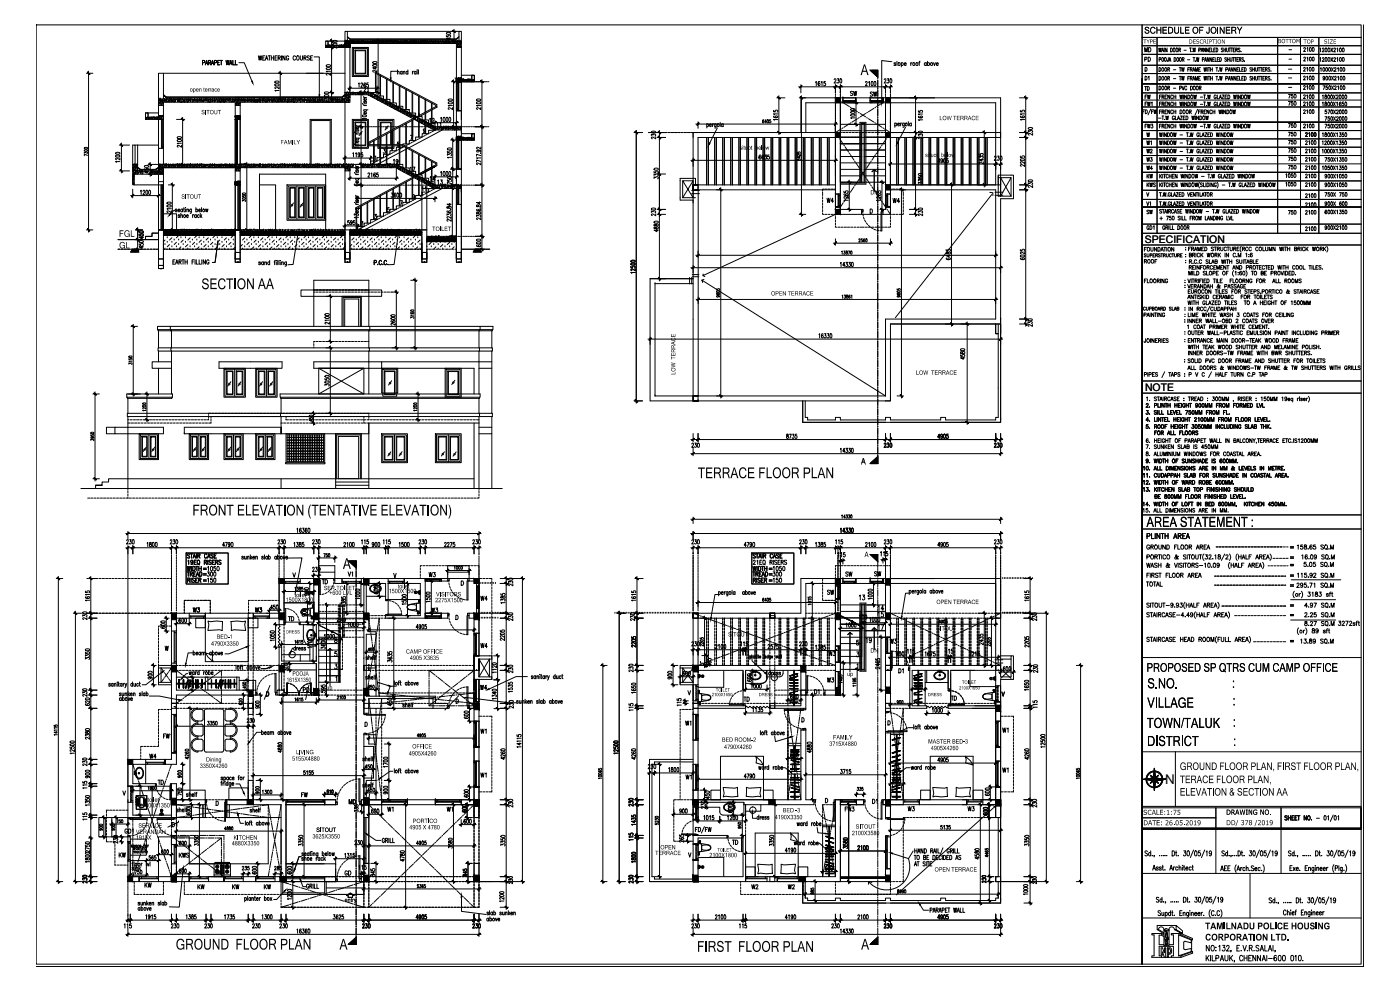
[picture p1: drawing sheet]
<svg xmlns="http://www.w3.org/2000/svg" width="420mm" height="297mm" viewBox="0 0 420 297" stroke-linecap="round" stroke-linejoin="round" font-family="sans-serif">
<defs><g id="words">
<text font-size="4" x="349.7" y="235.2">N</text>
<g font-size="3.1">
<text x="343.6" y="72.8">SPECIFICATION</text>
<text x="343.6" y="117.2">NOTE</text>
</g>
</g></defs>
<!-- layer: DIM -->
<g fill="none" stroke="#000" stroke-width=".3">
<path d="M10.9 7.5h397.6v281.8h-397.6zM98 19.5a.62 .62 0 0 1 .7-.2 .62 .62 0 0 1 .4 .6 .62 .62 0 0 1-.7 .3 .62 .62 0 0 1-.4-.7zM98.8 14.2h1.3M98.8 12.3h1.3M99.5 11.7v18.7M99.9 14.4v-.5l.5 .3a.37 .37 0 0 1 .5-.3 .37 .37 0 0 1 .1 .5h-.1M99.9 13.1a.66 .66 0 0 1 .7-.2 .66 .66 0 0 1 .5 .5 .66 .66 0 0 1-.7 .3 .66 .66 0 0 1-.5-.6zM99.9 12.2a.66 .66 0 0 1 .7-.2 .66 .66 0 0 1 .5 .6 .66 .66 0 0 1-.7 .2 .66 .66 0 0 1-.5-.6zM111.9 19.4a.66 .66 0 0 1 .7-.2 .66 .66 0 0 1 .5 .6l-1 .1zM111.9 18.6a.66 .66 0 0 1 .7-.2 .66 .66 0 0 1 .5 .5l-1 .1zM113.1 12.3h1M113.5 11.7v16.7"/>
<path d="M134 10.6v.5h.4a.35 .35 0 0 1 .1-.5 .35 .35 0 0 1 .5 .1 .35 .35 0 0 1 0 .4M134 9.8a.66 .66 0 0 1 .7-.2 .66 .66 0 0 1 .5 .6l-1 .1zM134.8 11.4v.6l-.8-.4h1.2M135.5 12.3h1.4M135.5 9.4h1.4M136.3 8.8v4.2M342.8 7.5v281.8v-265.7M409.2 7.5v282.5h-398.3M53 35.8h2.4M54.8 35.2v14.8M82.5 25.3l.7-.1 .6 .2a.72 .72 0 0 1-1.3 0zM82.5 24.4l.7-.1 .6 .3a.76 .76 0 0 1-1.3 0z"/>
<path d="M83.5 29.7h1.2M83.5 22h1.2M83.8 27.1h-1.3l.2 .3M83.8 26v.6l-.6-.4a.35 .35 0 0 0-.5-.1 .35 .35 0 0 0-.2 .4l.3 .1M84.1 21.4v9M97.4 29.8v-.4l.5 .2a.35 .35 0 0 1 .5-.3 .35 .35 0 0 1 0 .6M97.4 28.5a.62 .62 0 0 1 .8-.2 .62 .62 0 0 1 .4 .6 .62 .62 0 0 1-.7 .3 .62 .62 0 0 1-.5-.7zM97.4 27.7l.7-.1 .6 .2a.8 .8 0 0 1-1.3 0zM98 20.4l.7-.1 .5 .2a.8 .8 0 0 1-1.3 0zM98.8 27.8h1.3M98.8 29.7h1.3M99.2 22v.6l-.8-.5a.29 .29 0 0 0-.5 0 .29 .29 0 0 0 .3 .4"/>
<path d="M99.2 21.4h-1.3l.3 .2M104.4 26.5h9.4M105 25.8v1.5M106.5 39.7h.1M106.8 39.8l.4 .4M106.8 37.4l.4 .4M106.8 37.8h.9M106.9 39.6h.8M107 38.9l-.2 .1 .2 .3 .3-.4h.3l.1 .3-.2 .1M107.4 27.8h1.6M107.4 38h1.6M107.5 38.1l.1 .1a.35 .35 0 0 1-.4 .4 .35 .35 0 0 1-.3-.4l.3-.1v.5"/>
<path d="M107.6 25.1l.2-.2v1.3M108.3 25.2l.1-.2a.28 .28 0 0 1 .4 0 .28 .28 0 0 1 0 .4l-.5 .8h.6M108.4 27.1v42.6M108.8 31.2h.1M108.8 34.6l.7-.1 .5 .2a.76 .76 0 0 1-1.3 0zM109.2 31.3l.3 .4M109.2 28.9l.3 .4M109.2 32.9h1.2M109.2 31.7h.8M109.2 29.3h.8M109.2 31.1h.8M109.3 32.9l-.1 .1a.35 .35 0 0 0 .4 .5 .35 .35 0 0 0 .2-.6"/>
<path d="M109.3 30.4l-.1 .4 .6-.4 .2 .1-.2 .3M109.7 25.1l-.2-.2a.65 .65 0 0 0-.4 .6 .65 .65 0 0 0 .5 .6v-.7h-.3l-.1 .4M109.8 33.7l.1 .1a.37 .37 0 0 1-.3 .4 .37 .37 0 0 1-.4-.4l.3-.1v.5M109.8 29.6h.1a.35 .35 0 0 1-.3 .5 .35 .35 0 0 1-.3-.5h.2v.5M110 35.6h-1.3l.3 .2M110.5 24.9h-.4v.5a.35 .35 0 0 1 .4 .1 .35 .35 0 0 1 0 .5 .35 .35 0 0 1-.5-.1M112.7 20.1v.7l-.8-.5h1.2M113.1 27.8h1M113.1 21v.6l-.8-.5a.29 .29 0 0 0-.4 .1 .29 .29 0 0 0 .3 .4M113.1 25.8v1.5M129.9 36.8h7.8M130.5 36.2v2.9"/>
<path d="M132.2 35.4l.2-.2v1.3M133.1 35.3l.2-.1a.8 .8 0 0 1 0 1.3l-.3-.5zM134 35.3l.1-.1a.8 .8 0 0 1 0 1.3l-.3-.5zM134.6 30.7l.6-.2 .6 .3a.76 .76 0 0 1-1.3 0zM134.6 29.8a.66 .66 0 0 1 .7-.2 .66 .66 0 0 1 .4 .6h-1zM134.8 35.3l.1-.1a.8 .8 0 0 1 0 1.3l-.2-.5zM135.5 38h1.5M135.5 24.5h1.5M135.8 32.3v.6l-1.1-.6-.2 .4 .3 .1M135.8 31.7h-1.3l.2 .2M136.1 23.9v14.8M137 36.2v2.9"/>
<path d="M142.6 38h2.7M142.6 24.5h2.7M143.1 30.7l.6-.2 .6 .3a.76 .76 0 0 1-1.3 0zM143.1 29.8a.66 .66 0 0 1 .7-.2 .66 .66 0 0 1 .5 .6h-1.1zM144.3 32.3v.6l-1.1-.6-.2 .4 .3 .1M144.3 31.7h-1.3l.2 .2M144.6 23.9v51.6M190.3 39.8h2.5M191 39.1v81.8M195.6 39.5l.6-.2 .6 .3a.8 .8 0 0 1-1.3 0zM197.3 39.8h2.5M197.9 39.1v45.2"/>
<path d="M232.1 33.1v.4l.6 .1a.35 .35 0 0 1 0-.5 .35 .35 0 0 1 .5 0 .35 .35 0 0 1 0 .5M232.4 34.8l-.3 .2a.66 .66 0 0 0 .7 .4 .66 .66 0 0 0 .6-.5 .38 .38 0 0 0-.5-.1 .38 .38 0 0 0-.2 .4l.3 .1M233.1 39.8h2.5M233.1 29.4h2.5M233.5 35.9h-1.4l.3 .2M233.5 34.2h-1.4l.3 .2M233.8 28.7v11.7M239.7 26h28.2M240.4 25.4v2.5M244.8 24.7l.2-.3v1.3M246.1 24.6l-.1-.1a.64 .64 0 0 0-.6 .5 .64 .64 0 0 0 .4 .7 .34 .34 0 0 0 .3-.4 .34 .34 0 0 0-.5-.2l-.1 .2M246.5 24.7l.2-.3v1.3"/>
<path d="M247.7 24.4h-.4v.5a.38 .38 0 0 1 .5 .4 .38 .38 0 0 1-.5 .3l-.1-.1M250.3 23.9l.1-.2a.36 .36 0 0 1 .5 .1 .36 .36 0 0 1-.1 .5l-.5 .6h.6M250.7 25.4v2.5M251.3 23.6h.4l-.2 .5a.35 .35 0 0 1 .3 .5 .35 .35 0 0 1-.6 .2v-.1M252.2 23.7a.64 .64 0 0 1 .5 .5 .64 .64 0 0 1-.3 .7l-.3-.2zM252.2 25.4v2.5M254.3 30.8h3.3M254.3 37.3h3.3M255.4 34.4l.7-.1 .5 .2a.8 .8 0 0 1-1.3 0zM255.4 33.5l.7-.1 .5 .3a.8 .8 0 0 1-1.3 0zM255.4 32.7a.62 .62 0 0 1 .7-.3 .62 .62 0 0 1 .4 .6l-.9 .1-.3-.2zM256.6 35.4h-1.3l.3 .2"/>
<path d="M256.9 30.2v7.7M259.7 24.7l.1-.1a.34 .34 0 0 1 .5 0 .34 .34 0 0 1-.2 .5l-.4 .6h.6M260.7 24.7l.2-.3v1.3M261.6 24.5a.64 .64 0 0 1 .5 .5 .64 .64 0 0 1-.3 .7l-.3-.2zM262.4 24.5a.64 .64 0 0 1 .6 .5 .64 .64 0 0 1-.4 .7l-.3-.2zM265.4 23.9v-.1a.34 .34 0 0 1 .6 0 .34 .34 0 0 1-.2 .5l-.5 .6h.6M265.8 25.4v2.5M266.3 23.6h.4l-.2 .5a.35 .35 0 0 1 .3 .5 .35 .35 0 0 1-.6 .2v-.1M267.2 23.7a.64 .64 0 0 1 .6 .5 .64 .64 0 0 1-.4 .7l-.3-.2zM267.2 25.4v2.5M272.9 39.8h2.5M272.9 29.4h2.5"/>
<path d="M274.8 28.7v36.3M275.6 33.2v.4h.5a.38 .38 0 0 1 .4-.5 .38 .38 0 0 1 .3 .6h-.2M275.7 39.5a.66 .66 0 0 1 .7-.3 .66 .66 0 0 1 .4 .6 .66 .66 0 0 1-.7 .2 .66 .66 0 0 1-.4-.5zM275.8 34.9h-.1a.64 .64 0 0 0 .5 .6 .64 .64 0 0 0 .7-.4 .37 .37 0 0 0-.4-.3 .37 .37 0 0 0-.3 .4l.3 .2M276.9 36h-1.3l.3 .2M276.9 34.2h-1.3l.3 .2M293.6 39.8h2.5M295.4 39.1v17M306 39.8h2.5M306 29.4h2.5M306.2 33.1v.4l.6 .1a.35 .35 0 0 1 0-.5 .35 .35 0 0 1 .5 0 .35 .35 0 0 1 0 .5M306.4 34.8l-.2 .2a.66 .66 0 0 0 .7 .4 .66 .66 0 0 0 .6-.5 .38 .38 0 0 0-.5-.1 .38 .38 0 0 0-.2 .4l.3 .1"/>
<path d="M307.5 35.9h-1.3l.3 .2M307.5 34.2h-1.3l.3 .2M307.8 28.7v69.2M308.6 39.6v-.4l.5 .2a.35 .35 0 0 1 .5-.3 .35 .35 0 0 1 .1 .6M308.7 38.4h1.1a.57 .57 0 0 1-.5 .5 .57 .57 0 0 1-.6-.5zM309.9 40v.6l-.8-.5a.29 .29 0 0 0-.5 0 .29 .29 0 0 0 .3 .4M34.7 46.7a.66 .66 0 0 1 .7-.3 .66 .66 0 0 1 .5 .6l-1 .1zM34.7 45.8a.66 .66 0 0 1 .7-.2 .66 .66 0 0 1 .5 .6h-1zM35.8 43.5h3.1M35.8 51.3h3.1M36 48.5h-1.3l.2 .2M36 47.4v.6l-1.1-.6-.2 .4 .3 .1"/>
<path d="M36.4 42.9v9M39.2 58.7h9M39.8 56.8v2.6M42.1 57.3l.3-.2v1.3M42.9 57.4a.3 .3 0 0 1 .4-.3 .3 .3 0 0 1 .1 .5l-.5 .8h.6M43.3 50.6v.4h.5a.38 .38 0 0 1 .4-.5 .38 .38 0 0 1 .3 .6h-.1M43.4 49.8a.66 .66 0 0 1 .7-.3 .66 .66 0 0 1 .5 .6l-1.1 .1zM43.9 57.2l.1-.1a.8 .8 0 0 1 0 1.3l-.2-.6zM44.2 51.3v.7l-.9-.5h1.3M44.4 49.3h3.2M44.4 52.3h3.2M44.7 57.2l.2-.1a.8 .8 0 0 1 0 1.3l-.3-.6z"/>
<path d="M45.1 48.7v4.2M47.6 56.8v2.6M50.5 55.5h1.9M51.7 54.8v14.9M53 49.3h2.4M53.2 42l.7-.2 .6 .3a.76 .76 0 0 1-1.3 0zM53.2 41.1a.66 .66 0 0 1 .7-.2 .66 .66 0 0 1 .5 .6h-1zM54.5 43.6v.6l-1.1-.6-.2 .4 .3 .1M54.5 43h-1.3l.2 .2M102.9 47.4h9M103.5 46.8v2.5M104.4 53.5h15.2"/>
<path d="M105 50.8v3.3M105.9 46l.2-.2v1.3M106.4 51.9h.1M106.5 55.2l-.1 .1a.64 .64 0 0 0 .5 .5 .64 .64 0 0 0 .7-.3 .37 .37 0 0 0-.4-.3 .37 .37 0 0 0-.3 .4l.3 .1M106.7 46l.2-.2v1.3M106.7 59.5h24.5M106.8 58.6l.3 .3M106.8 52l.3 .4M106.8 49.6l.3 .4M106.8 58.9h.8M106.8 53.6h1.2M106.8 52.4h.8"/>
<path d="M106.8 50h.8M106.8 41.5h1.3M106.8 40.2h.9M106.8 51.8h.8M106.9 53.6l-.1 .1a.38 .38 0 0 0 .4 .4 .38 .38 0 0 0 .4-.4l-.2-.1M106.9 51l-.1 .2 .1 .3 .4-.4h.3l-.2 .4M107 41.5h-.1a.37 .37 0 0 0 .3 .5 .37 .37 0 0 0 .4-.5h-.1M107.2 55.6h1.8M107.2 49.3h1.8M107.3 58.9v1.7M107.4 59.2l.2 .1a.39 .39 0 0 1-.4 .5 .39 .39 0 0 1-.4-.5l.3-.1v.5M107.4 54.4l.2 .1a.36 .36 0 0 1-.4 .4 .36 .36 0 0 1-.3-.5h.2v.5"/>
<path d="M107.4 50.3h.2a.35 .35 0 0 1-.4 .5 .35 .35 0 0 1-.3-.5h.2v.5M107.5 42.2l.1 .1a.35 .35 0 0 1-.4 .4 .35 .35 0 0 1-.3-.4l.3-.1v.5M107.7 44.1h-1.3l.2 .2M107.7 43.2h-1.3l.2 .3M108 46.2l-.1 .3a.32 .32 0 0 1-.5-.3 .32 .32 0 0 1 .5-.2v1l-.4-.1M108.8 45.8h-.4v.5a.35 .35 0 0 1 .5 .1 .35 .35 0 0 1-.1 .5 .35 .35 0 0 1-.5-.1M110.4 52.2l.2-.3 .3 .2-.5 1h.6M111.2 46.8v2.5M111.4 52.1l.2-.2v1.2M112.7 52l-.2-.1a.66 .66 0 0 0-.4 .6 .66 .66 0 0 0 .5 .6v-.7h-.3l-.1 .3M113.5 51.9h-.4v.4a.38 .38 0 0 1 .5 .4 .38 .38 0 0 1-.6 .3v-.1M117.5 57.9h.4l-.2 .5a.37 .37 0 0 1 .3 .5 .37 .37 0 0 1-.6 .2v-.2"/>
<path d="M118.8 58.1l-.1-.1a.64 .64 0 0 0-.5 .5 .64 .64 0 0 0 .3 .7 .37 .37 0 0 0 .3-.4 .37 .37 0 0 0-.4-.3l-.1 .3M118.9 50.8v3.3M119.2 58a.6 .6 0 0 1 .5 .6 .6 .6 0 0 1-.5 .6zM120.1 58a.64 .64 0 0 1 .6 .5 .64 .64 0 0 1-.4 .7l-.3-.3zM129.9 53.1h7.8M130.5 52.4v1.9M130.5 58.9v1.7M132.2 51.7l.2-.3v1.4M133.1 51.5l.2-.1a.8 .8 0 0 1 0 1.4l-.3-.6zM134 51.5l.1-.1a.8 .8 0 0 1 0 1.4l-.3-.6zM134.3 53.9v.5h.5a.37 .37 0 0 1 .1-.5 .37 .37 0 0 1 .5 0 .37 .37 0 0 1-.1 .6M134.3 46.6v-.5l.5 .3a.36 .36 0 0 1 .5-.3 .36 .36 0 0 1 0 .6"/>
<path d="M134.3 45.3v.4l.5 .1a.35 .35 0 0 1 .1-.5 .35 .35 0 0 1 .5 0 .35 .35 0 0 1-.1 .5M134.4 53.1l.6-.1 .6 .2a.8 .8 0 0 1-1.3 0zM134.4 44.5l.6-.1 .6 .2a.8 .8 0 0 1-1.3 0zM134.8 51.5l.1-.1a.8 .8 0 0 1 0 1.4l-.2-.6zM135.1 56.5h1.9M135.2 50.7h1.8M135.2 55.6h1.8M135.2 42h1.8M135.6 55.1l-1.3-.4v.6M135.6 47.2h-1.3l.2 .2M135.7 55.9v15.7M135.9 41.4v14.8"/>
<path d="M137 52.4v1.9M142.6 55.6h2.7M143.5 45.1l.2 .1a.32 .32 0 0 1-.3 .4 .32 .32 0 0 1-.2-.5l1.1 .1-.2 .4M144.2 45.9h.1M144.3 48.9v.6l-1.1-.6-.2 .3 .3 .2M144.3 48.4l-1.3-.4v.6M144.3 47.4h-1.3l.2 .2M144.3 46.7l-1.3-.4v.6M144.3 44.1v.7l-1.1-.6-.2 .3 .3 .2M195.5 40.7v-.4l.5 .2a.35 .35 0 0 1 .5-.3 .35 .35 0 0 1 0 .6M196.3 53.6v-.5l.5 .2a.36 .36 0 0 1 .5-.3 .36 .36 0 0 1 0 .7M196.3 52.7v-.5l.5 .3a.35 .35 0 0 1 .5-.3 .35 .35 0 0 1 0 .6"/>
<path d="M196.3 51.4v.4l.5 .1a.35 .35 0 0 1 .1-.5 .35 .35 0 0 1 .5 0 .35 .35 0 0 1-.1 .5M196.4 50.6a.61 .61 0 0 1 .7-.3 .61 .61 0 0 1 .4 .6l-1 .1-.2-.2zM196.8 41.1v.6l-.8-.5a.29 .29 0 0 0-.5 0 .29 .29 0 0 0 .3 .4M197.3 52.2h2.5M197.3 41.2h2.5M207.3 48.1h44.1M208 47.4v2.5M228.3 46.7l-.1-.2a.64 .64 0 0 0-.5 .6 .64 .64 0 0 0 .5 .6v-.7h-.1l-.3 .3M229.2 46.7l-.2-.2a.66 .66 0 0 0-.4 .6 .66 .66 0 0 0 .5 .6v-.7h-.3l-.1 .3M229.6 46.5h.4l-.2 .5a.37 .37 0 0 1 .2 .5 .37 .37 0 0 1-.5 .1v-.1M230.8 46.5h-.4v.5a.39 .39 0 0 1 .5 0 .39 .39 0 0 1 0 .6l-.4 .2-.2-.3M250.7 47.4v2.5"/>
<path d="M253.3 57.3v.5h.5a.35 .35 0 0 1 .1-.5 .35 .35 0 0 1 .5 .1 .35 .35 0 0 1-.1 .4M253.5 58.1l-.2 .2a.65 .65 0 0 0 .6 .4 .65 .65 0 0 0 .6-.5h-.7v.3l.4 .1M254.2 54.7h1.5M254.6 58.9v.6l-.8-.5a.29 .29 0 0 0-.5 .1 .29 .29 0 0 0 .3 .4M254.9 54v9.5M263.1 57.3v.5h.5a.35 .35 0 0 1 .1-.5 .35 .35 0 0 1 .5 .1 .35 .35 0 0 1-.1 .4M263.3 58.1l-.2 .2a.65 .65 0 0 0 .6 .4 .65 .65 0 0 0 .6-.5h-.7v.3l.4 .1M264.1 54.7h1.3M264.4 58.9v.6l-.8-.5a.29 .29 0 0 0-.5 .1 .29 .29 0 0 0 .3 .4M264.7 54v9.5M266.6 49.2h34.3M267.2 48.6v2.2"/>
<path d="M272.9 41.2h2.5M275.6 40.7v-.4l.5 .2a.37 .37 0 0 1 .5-.3 .37 .37 0 0 1 .2 .6h-.2M275.6 55.1v-.4l.5 .2a.37 .37 0 0 1 .5-.3 .37 .37 0 0 1 .2 .6h-.2M275.6 54.3v-.5l.5 .3a.37 .37 0 0 1 .5-.3 .37 .37 0 0 1 .2 .5l-.2 .1M275.6 53v.4h.5a.38 .38 0 0 1 .4-.5 .38 .38 0 0 1 .3 .6h-.2M275.7 52.2a.66 .66 0 0 1 .7-.3 .66 .66 0 0 1 .4 .6 .64 .64 0 0 1-.7 .3 .64 .64 0 0 1-.4-.6zM276.9 41.1v.6l-1-.6-.3 .4 .3 .1M282.1 48.4h-.7l.5-.8v1.3M282.9 48l-.3 .4a.34 .34 0 0 1-.3-.4 .34 .34 0 0 1 .5-.2l-.1 1-.4-.1M283.3 47.6a.64 .64 0 0 1 .6 .6 .64 .64 0 0 1-.4 .7l-.3-.2zM283.7 55.5h2.5M284.6 47.6h-.5v.5a.38 .38 0 0 1 .5 .1 .38 .38 0 0 1-.1 .5 .38 .38 0 0 1-.5 0"/>
<path d="M285.6 54.8v43.1M293.6 55.5h2.5M293.8 47.4v-.5l.5 .3a.37 .37 0 0 1 .5-.3 .37 .37 0 0 1 .2 .5l-.2 .1M293.8 46.1v.4l.5 .1a.35 .35 0 0 1 .1-.5 .35 .35 0 0 1 .5 0 .35 .35 0 0 1-.1 .5M294.7 47.7v.7l-.9-.5h1.3M295.1 48.6v.6l-.8-.5a.29 .29 0 0 0-.5 .1 .29 .29 0 0 0 .3 .4M298.4 47.1l.1-.1a.34 .34 0 0 1 .5 0 .34 .34 0 0 1-.2 .5l-.4 .6h.6M298.8 48.6v2.3M299.4 46.8h.4l-.2 .5a.37 .37 0 0 1 .3 .5 .37 .37 0 0 1-.6 .2v-.1M300.3 46.9a.64 .64 0 0 1 .5 .5 .64 .64 0 0 1-.3 .7l-.3-.2zM300.3 48.6v2.3M306 55.5h2.5"/>
<path d="M306 57h2.5M306 41.2h2.5M306.2 46.8v.5h.6a.37 .37 0 0 1 0-.5 .37 .37 0 0 1 .5 .1 .37 .37 0 0 1 0 .5M306.3 47.8l.6-.2 .6 .3a.8 .8 0 0 1-1.3 0zM307.5 49.3v.6l-.8-.5a.29 .29 0 0 0-.5 .1 .29 .29 0 0 0 .3 .4M307.5 48.5v.6l-.8-.5a.29 .29 0 0 0-.5 0 .29 .29 0 0 0 .3 .4M308.6 55.3v-.5l.5 .3a.35 .35 0 0 1 .5-.3 .35 .35 0 0 1 .1 .6M308.7 54.1l.7-.2 .5 .3a.8 .8 0 0 1-1.3 0zM309.9 55.6v.7l-.6-.5a.34 .34 0 0 0-.5-.1 .34 .34 0 0 0-.1 .5h.2M40.7 71.9h2.1M40.7 69h2.1M40.7 74.8h2.1"/>
<path d="M41.3 68.3v7.2M41.8 70.2v.5h.4a.35 .35 0 0 1 .1-.5 .35 .35 0 0 1 .5 .1 .35 .35 0 0 1 0 .5M41.8 73.1v.4h.4a.35 .35 0 0 1 .1-.4 .35 .35 0 0 1 .5 .1 .35 .35 0 0 1 0 .4M41.8 69.4l.7-.1 .5 .2a.72 .72 0 0 1-1.2 0zM41.8 72.3a.66 .66 0 0 1 .7-.2 .66 .66 0 0 1 .5 .6h-1zM42.6 71v.6l-.8-.4h1.2M42.6 73.8v.7l-.8-.4h1.2M50.2 61.7a.62 .62 0 0 1 .7-.3 .62 .62 0 0 1 .4 .6l-.9 .1-.3-.2zM50.2 60.8l.7-.2 .5 .3a.8 .8 0 0 1-1.3 0zM50.5 69h1.9M51.4 63.2v.6l-.8-.5a.29 .29 0 0 0-.5 .1 .29 .29 0 0 0 .3 .4M51.4 62.6h-1.3l.3 .2"/>
<path d="M102.9 67.8h5.1M103.5 67.2v1.8M104.8 66.2h-.4v.5a.36 .36 0 0 1 .5 .3 .36 .36 0 0 1-.6 .3v-.1M105.7 66.6l-.3 .4a.34 .34 0 0 1-.3-.5 .34 .34 0 0 1 .5-.1v1l-.4-.1M106.3 64.6v-.5l.5 .3a.37 .37 0 0 1 .5-.3 .37 .37 0 0 1 .2 .6h-.2M106.4 60.8h.1M106.5 66.2h-.4v.5a.36 .36 0 0 1 .5 .3 .36 .36 0 0 1-.6 .3v-.1M106.8 61l.3 .3M106.8 62.5h1.2M106.8 61.3h.8M106.8 60.8h.8M106.9 62.5l-.1 .1a.39 .39 0 0 0 .4 .5 .39 .39 0 0 0 .4-.5l-.2-.1"/>
<path d="M106.9 60l-.1 .2 .1 .3 .4-.5h.3l-.2 .5M107.2 69h1.8M107.3 67.2v1.8M107.4 63.3l.2 .1a.35 .35 0 0 1-.4 .5 .35 .35 0 0 1-.3-.5l.2-.1v.6M107.6 65.2h-1.3l.3 .2M134.1 64.6v-.5l.5 .3a.37 .37 0 0 1 .5-.3 .37 .37 0 0 1 .2 .6h-.1M134.2 62l-.1 .3a.41 .41 0 0 0 .5 .1 .41 .41 0 0 0 .3-.4 .34 .34 0 0 1 .4 0 .34 .34 0 0 1 0 .5 .34 .34 0 0 1-.4 0l-.3-.5zM134.3 63.3h-.1a.64 .64 0 0 0 .5 .6 .64 .64 0 0 0 .7-.4 .37 .37 0 0 0-.4-.3 .37 .37 0 0 0-.3 .4l.3 .2M135 61.1v.6l-.9-.4h1.3M135.1 70.9h1.9M135.3 62.9h.1M135.4 65.8v.6l-.9-.6-.4 .2 .3 .4"/>
<path d="M135.4 65v.5l-.9-.5-.4 .2 .3 .3M142.6 74.8h2.7M142.6 70.9h2.7M143 65v-.5l.5 .3a.38 .38 0 0 1 .5-.3 .38 .38 0 0 1 .2 .5l-.2 .1M143.1 63.7l-.1 .3a.41 .41 0 0 0 .5 .1 .41 .41 0 0 0 .2-.5 .34 .34 0 0 1 .5 .1 .34 .34 0 0 1 0 .4 .34 .34 0 0 1-.5 0l-.2-.4zM143.1 61.5l-.1 .4a.42 .42 0 0 0 .5 .1 .42 .42 0 0 0 .2-.5 .36 .36 0 0 1 .6 .1 .36 .36 0 0 1-.3 .5 .36 .36 0 0 1-.4-.3l-.1-.3zM143.1 72.7a.66 .66 0 0 1 .7-.2 .66 .66 0 0 1 .5 .5l-1.1 .1zM143.1 71.9a.66 .66 0 0 1 .7-.3 .66 .66 0 0 1 .5 .6l-1.1 .1zM143.2 62.8l-.2 .2a.66 .66 0 0 0 .7 .3 .66 .66 0 0 0 .6-.4h-.7v.3l.3 .1M143.2 73.5l-.2 .2a.66 .66 0 0 0 .7 .4 .66 .66 0 0 0 .6-.5l-.4-.2-.3 .2v.3l.3 .1M143.9 60.6v.6l-.9-.4h1.3M144.2 62.4h.1"/>
<path d="M144.3 65.3v.6l-1.1-.5-.2 .3 .3 .2M189.3 79.9v.4l.6 .1a.35 .35 0 0 1 0-.5 .35 .35 0 0 1 .5 0 .35 .35 0 0 1 0 .5M189.4 79.1l.7-.2 .6 .3a.8 .8 0 0 1-1.4 0zM189.4 78.2l.7-.1 .6 .2a.8 .8 0 0 1-1.4 0zM195.5 63.8v-.5l.5 .3a.35 .35 0 0 1 .5-.3 .35 .35 0 0 1 0 .6M195.6 62.5l.6-.1 .6 .3a.8 .8 0 0 1-1.3 0zM196.4 68.1v.5h.3a.42 .42 0 0 1 .4-.6 .42 .42 0 0 1 .4 .6h-.4l-.4-.5zM196.4 67.3v.4h.3a.42 .42 0 0 1 .4-.6 .42 .42 0 0 1 .4 .6l-.4 .1-.4-.5zM196.4 66.5l.6-.1 .6 .2a.8 .8 0 0 1-1.3 0zM196.8 64.1v.6l-.8-.5a.29 .29 0 0 0-.5 .1 .29 .29 0 0 0 .3 .4M197.1 68.8v.7l-.8-.4h1.3M197.3 62.8h2.5"/>
<path d="M197.3 64.3h2.5M208 79.7v2.2M252.2 79l.2-.3v1.3M253.6 79.6h-.7l.5-.9v1.3M253.9 78.7h.5l-.3 .5a.36 .36 0 0 1 .3 .6 .36 .36 0 0 1-.6 0M254.2 62.8h1.5M254.6 60.1h-1.3l.2 .2M254.7 78.7h.5l-.2 .5a.35 .35 0 0 1 .2 .5 .35 .35 0 0 1-.5 .2v-.1M255.6 78.8a.64 .64 0 0 1 .6 .5 .64 .64 0 0 1-.4 .7l-.2-.2zM264.1 62.8h1.3M264.4 60.1h-1.3l.2 .2M272.9 62.8h2.5"/>
<path d="M272.9 64.3h2.5M275.6 63.8v-.5l.5 .3a.37 .37 0 0 1 .5-.3 .37 .37 0 0 1 .2 .5l-.2 .1M275.7 62.5a.66 .66 0 0 1 .7-.2 .66 .66 0 0 1 .4 .6 .66 .66 0 0 1-.7 .2 .66 .66 0 0 1-.4-.6zM276.9 64.1v.6l-1-.5-.3 .3 .3 .2M284 74.9v.4h.5a.35 .35 0 0 1 .1-.5 .35 .35 0 0 1 .4 .1 .35 .35 0 0 1 0 .5M284 75.7v.3a.41 .41 0 0 0 .4 .1 .41 .41 0 0 0 .3-.4l.6 .1a.45 .45 0 0 1-.5 .4 .45 .45 0 0 1-.4-.5zM284.1 77.4l-.1 .2a.66 .66 0 0 0 .6 .4 .66 .66 0 0 0 .6-.5 .38 .38 0 0 0-.5-.2 .38 .38 0 0 0-.2 .5l.3 .1M284.8 76.5v.6l-.8-.4h1.3M300.3 79.7v2.2M306.2 74.9v.4h.6a.35 .35 0 0 1 0-.5 .35 .35 0 0 1 .5 .1 .35 .35 0 0 1 0 .5M306.3 76.6l.6-.1 .6 .3a.8 .8 0 0 1-1.3 0zM306.4 77.4l-.2 .2a.66 .66 0 0 0 .7 .4 .66 .66 0 0 0 .6-.5 .38 .38 0 0 0-.5-.2 .38 .38 0 0 0-.2 .5l.3 .1"/>
<path d="M307.5 75.6v.6l-.8-.5a.29 .29 0 0 0-.5 .1 .29 .29 0 0 0 .3 .4M97.6 95.1l.6-.1 .6 .2a.8 .8 0 0 1-1.3 0zM97.6 94.2a.62 .62 0 0 1 .7-.2 .62 .62 0 0 1 .4 .6l-.9 .1-.3-.2zM97.9 88.9h1.9M98.8 96.7v.6l-.8-.6a.29 .29 0 0 0-.5 .1 .29 .29 0 0 0 .3 .4M98.8 96.1h-1.3l.3 .2M99.1 88.3v14.8M117.4 95.4a.66 .66 0 0 1 .7-.2 .66 .66 0 0 1 .5 .5l-1.1 .1zM117.4 94.5a.66 .66 0 0 1 .7-.2 .66 .66 0 0 1 .5 .6l-1.1 .1zM117.5 96.2l-.2 .2a.66 .66 0 0 0 .7 .4 .66 .66 0 0 0 .6-.5h-.7v.3l.3 .1M117.6 87.6h2M118.6 97v.6l-1.1-.6-.2 .4 .3 .2"/>
<path d="M118.9 87v18M190.7 81.8h-1.4l.3 .2M190.7 80.7v.6l-.8-.6a.29 .29 0 0 0-.5 .1 .29 .29 0 0 0 .2 .4M197.3 83.6h2.5M207.3 80.3h93.6M283.7 97.2h2.5M288.4 97.2h2.5M290.3 96.6v30.8M306 95.7h2.5M306 97.2h2.5M308.5 97v-.5l.5 .3a.35 .35 0 0 1 .5-.3 .35 .35 0 0 1 .1 .6M308.6 95.8l.7-.2 .5 .3a.8 .8 0 0 1-1.3 0z"/>
<path d="M309.8 97.3v.6l-.8-.5a.29 .29 0 0 0-.5 .1 .29 .29 0 0 0 .3 .4M97.5 115.7v-.5l.5 .3a.35 .35 0 0 1 .5-.3 .35 .35 0 0 1 .1 .6M97.5 113.6v.4h.6a.35 .35 0 0 1 0-.5 .35 .35 0 0 1 .5 .1 .35 .35 0 0 1 0 .5M97.6 114.4a.62 .62 0 0 1 .7-.2 .62 .62 0 0 1 .4 .6l-.9 .1-.3-.2zM97.6 112.7l.6-.1 .6 .3a.8 .8 0 0 1-1.3 0zM97.9 104.4h1.9M97.9 102.5h1.9M99.1 103.7v21M117.6 104.4h2M194.5 101.7h106.4M195.1 101.1v2.2M245.8 100.4l.2-.3v1.3"/>
<path d="M247 100.3v-.1a.64 .64 0 0 0-.6 .5 .64 .64 0 0 0 .4 .7 .33 .33 0 0 0 .3-.4 .33 .33 0 0 0-.5-.2l-.1 .2M247.4 100.1h.5l-.3 .5a.35 .35 0 0 1 .3 .6 .35 .35 0 0 1-.6 0M248.3 100.1h.5l-.3 .5a.36 .36 0 0 1 .3 .6 .36 .36 0 0 1-.6 0M249.2 100.2a.64 .64 0 0 1 .6 .5 .64 .64 0 0 1-.4 .7l-.3-.2zM288.3 106.4v.5h.4a.35 .35 0 0 1 .2-.5 .35 .35 0 0 1 .4 .1 .35 .35 0 0 1 0 .4M288.3 105.6v.3a.42 .42 0 0 0 .5 .1 .42 .42 0 0 0 .2-.5 .36 .36 0 0 1 .5 .2 .36 .36 0 0 1-.2 .5 .36 .36 0 0 1-.5-.4l-.1-.2zM288.3 104.7a.66 .66 0 0 1 .7-.2 .66 .66 0 0 1 .5 .6l-1 .1zM289.1 107.2v.6l-.8-.4h1.2M300.3 101.1v2.2M97.9 124h1.9M190.3 120.3h2.5M207.3 131.9h93.6"/>
<path d="M207.3 136.1h93.6M207.6 133.2l.1-.1a.28 .28 0 0 1 .4-.1 .28 .28 0 0 1 0 .4l-.5 .8h.6M208 130.1v2.4M208 134.3v2.5M208.5 132.9h.5l-.3 .5a.35 .35 0 0 1 .3 .6 .35 .35 0 0 1-.6 0M209.4 133l.1-.1a.72 .72 0 0 1 0 1.3l-.2-.5zM209.5 130.1v2.4M236.1 130.3v.4a.41 .41 0 0 1 .6 .4 .41 .41 0 0 1-.6 .3v-.4a.41 .41 0 0 0 .4-.2 .41 .41 0 0 0-.1-.5zM236.9 130.3h.6l-.4 1.2M237.8 130.3h.5l-.3 .4a.4 .4 0 0 1 .4 .5 .4 .4 0 0 1-.6 .3l-.1-.2M239.1 130.3h-.4v.4a.35 .35 0 0 1 .5 .2 .35 .35 0 0 1-.1 .4 .35 .35 0 0 1-.5 0M252.2 134.8l.2-.3v1.3"/>
<path d="M253.6 135.4h-.7l.5-.9v1.3M253.9 134.5h.5l-.3 .5a.36 .36 0 0 1 .3 .6 .36 .36 0 0 1-.6 0M254.7 134.5h.5l-.2 .5a.35 .35 0 0 1 .2 .5 .35 .35 0 0 1-.5 .2v-.1M255.6 134.5a.64 .64 0 0 1 .6 .6 .64 .64 0 0 1-.4 .7l-.2-.2zM265.4 133.2v-.1a.28 .28 0 0 1 .4-.1 .28 .28 0 0 1 0 .4l-.5 .8h.6M265.8 130.1v2.4M266.3 132.9h.4l-.2 .5a.35 .35 0 0 1 .3 .6 .35 .35 0 0 1-.6 0M267.2 133l.1-.1a.76 .76 0 0 1 0 1.3l-.2-.5zM267.2 130.1v2.4M282.1 131.1h-.7l.5-.8v1.2M282.9 130.7l-.2 .3a.32 .32 0 0 1-.4-.4 .32 .32 0 0 1 .5-.2l-.1 1.1-.4-.1M283.3 130.3h.1a.76 .76 0 0 1 0 1.2l-.2-.5z"/>
<path d="M284.6 130.3h-.5l-.1 .5a.39 .39 0 0 1 .6 0 .39 .39 0 0 1 0 .6l-.4 .1-.2-.2M288.4 126.7h2.5M298.4 133.2l.1-.1a.28 .28 0 0 1 .4-.1 .28 .28 0 0 1 0 .4l-.5 .8h.6M298.8 130.1v2.4M299.4 132.9h.4l-.2 .5a.35 .35 0 0 1 .3 .6 .35 .35 0 0 1-.6 0M300.3 133l.1-.1a.76 .76 0 0 1 0 1.3l-.3-.5zM300.3 130.1v2.4M300.3 134.3v2.5M38.4 159.4v2.5M89.1 158.7l.2-.2v1.3M90.4 158.7l-.2-.2a.65 .65 0 0 0-.4 .6 .65 .65 0 0 0 .5 .6v-.7h-.3l-.1 .4M90.8 158.5h.5l-.3 .5a.35 .35 0 0 1 .3 .5 .35 .35 0 0 1-.6 0"/>
<path d="M92.1 158.7l-.2-.2a.65 .65 0 0 0-.4 .6 .65 .65 0 0 0 .5 .6v-.7h-.3l-.1 .4M92.5 158.6a.62 .62 0 0 1 .7 .4 .62 .62 0 0 1-.3 .7 .62 .62 0 0 1-.6-.4 .62 .62 0 0 1 .2-.7zM143.7 159.4v2.5M208 159.4v2.5M252.2 158.7l.2-.2v1.3M253.6 159.4h-.7l.5-.9v1.3M253.9 158.5h.5l-.3 .5a.36 .36 0 0 1 .3 .5 .36 .36 0 0 1-.6 0M254.7 158.5h.5l-.2 .5a.35 .35 0 0 1 .3 .5 .35 .35 0 0 1-.6 0M255.6 158.6l.2-.1a.8 .8 0 0 1 0 1.3l-.3-.6zM300.3 159.4v2.5M25.6 177.3v.5h.5a.38 .38 0 0 1 .4-.6 .38 .38 0 0 1 .3 .6l-.1 .1M25.8 179l-.1 .1a.64 .64 0 0 0 .5 .6 .64 .64 0 0 0 .7-.4 .37 .37 0 0 0-.4-.3 .37 .37 0 0 0-.3 .4l.3 .1"/>
<path d="M26.6 173.6h2.5M26.9 178.4h-1.3l.3 .2M27.2 172.9v92.2M37.7 164.4h106.7M37.7 160.1h106.7M38 162.2v-.1a.34 .34 0 0 1 .6 0 .34 .34 0 0 1-.2 .5l-.4 .6h.6M38.4 163.7v64.9M38.9 161.9h.5l-.3 .5a.35 .35 0 0 1 .3 .5 .35 .35 0 0 1-.6 .2v-.1M39.8 162l.1-.1a.76 .76 0 0 1 0 1.3l-.2-.2zM39.9 163.7v2.5M44.1 163l.3-.3v1.3M44.9 162.8v.4a.42 .42 0 0 1 .6 .4 .42 .42 0 0 1-.6 .3v-.4a.41 .41 0 0 0 .4-.3 .41 .41 0 0 0-.1-.5z"/>
<path d="M45.8 162.8a.64 .64 0 0 1 .6 .5 .64 .64 0 0 1-.4 .7l-.3-.2zM46.7 162.8a.64 .64 0 0 1 .6 .5 .64 .64 0 0 1-.4 .7l-.3-.5zM51.1 162.2v-.1a.34 .34 0 0 1 .6 0 .34 .34 0 0 1-.2 .5l-.5 .6h.6M51.5 163.7v2.5M52 161.9h.4l-.2 .5a.35 .35 0 0 1 .3 .5 .35 .35 0 0 1-.6 .2v-.1M52.9 162a.6 .6 0 0 1 .5 .6 .6 .6 0 0 1-.5 .6zM52.9 163.7v2.5M67.4 163.6h-.6l.4-.9v1.3M67.6 162.7h.6l-.4 1.3M69 163.2l-.2 .3a.34 .34 0 0 1-.3-.4 .34 .34 0 0 1 .5-.2v.9l-.2 .2-.3-.2M69.5 162.8l.1-.1a.72 .72 0 0 1 0 1.3l-.3-.5zM83.4 162.2l.1-.1a.34 .34 0 0 1 .5 0 .34 .34 0 0 1-.2 .5l-.4 .6h.6"/>
<path d="M83.8 163.7v2.5M84.3 161.9h.5l-.3 .5a.35 .35 0 0 1 .3 .5 .35 .35 0 0 1-.5 .2l-.1-.1M85.2 162a.64 .64 0 0 1 .6 .5 .64 .64 0 0 1-.4 .7l-.3-.2zM85.2 163.7v2.5M86 167.4h4.6l-1.8 9.7M88.2 163l.2-.3v1.3M89 162.7h.5l-.3 .6a.37 .37 0 0 1 .3 .4 .37 .37 0 0 1-.5 .2l-.1-.1M89.9 162.8v.4a.42 .42 0 0 1 .5 .4 .42 .42 0 0 1-.5 .4 .51 .51 0 0 1-.1-.6 .51 .51 0 0 1 .5-.2v-.4zM91.2 162.7h-.5v.6a.38 .38 0 0 1 .6 .3 .38 .38 0 0 1-.6 .3v-.1M91.4 177.3l.7-.1 .6 .2a.8 .8 0 0 1-1.4 0zM91.4 176.5l.7-.2 .6 .3a.8 .8 0 0 1-1.4 0zM91.8 178.1l.3 .1a.32 .32 0 0 1-.3 .5 .32 .32 0 0 1-.2-.5h1l-.2 .4"/>
<path d="M92.5 175.1h1.1M92.9 174.4v7.1M93.5 172.6h2.8M93.8 162.2a.3 .3 0 0 1 .4-.2 .3 .3 0 0 1 .1 .4l-.5 .8h.6M93.8 170.5v-.2a.28 .28 0 0 1 .4 0 .28 .28 0 0 1 .1 .4l-.5 .8h.5M94.1 172v1.2M94.2 163.7v2.5M94.7 170.2h.5l-.3 .5a.36 .36 0 0 1 .3 .6 .36 .36 0 0 1-.6 0M94.7 161.9h.5l-.3 .5a.35 .35 0 0 1 .3 .5 .35 .35 0 0 1-.5 .2l-.1-.1M95.6 162a.64 .64 0 0 1 .6 .5 .64 .64 0 0 1-.4 .7l-.3-.2zM95.7 163.7v2.5M95.7 172v1.2"/>
<path d="M96 170.6l-.2 .4a.37 .37 0 0 1-.3-.4 .37 .37 0 0 1 .4-.3l.1 1-.2 .2-.3-.2M102.5 179.1v.4h.4a.38 .38 0 0 1 .4-.5 .38 .38 0 0 1 .3 .5l-.1 .1M102.5 179.9v.3a.41 .41 0 0 0 .5 .1 .41 .41 0 0 0 .2-.4h.5v.3a.56 .56 0 0 1-.6 .2 .56 .56 0 0 1-.3-.5zM103.2 163v-.1a.34 .34 0 0 1 .6 0 .34 .34 0 0 1-.2 .5l-.4 .6h.5M103.5 175.1h1.2M104.1 174.4v10.2M104.1 163l.2-.3v1.3M105 162.8a.64 .64 0 0 1 .6 .5 .64 .64 0 0 1-.4 .7l-.3-.2zM105.9 162.8a.64 .64 0 0 1 .5 .5 .64 .64 0 0 1-.3 .7l-.3-.2zM106.8 178.6l.7-.1 .5 .2a.8 .8 0 0 1-1.3 0zM106.8 177.8l.7-.2 .5 .3a.8 .8 0 0 1-1.3 0zM106.8 176.9l.7-.1 .5 .2a.8 .8 0 0 1-1.3 0z"/>
<path d="M107.7 175.1h1.3M108 179.6h-1.3l.3 .2M108.3 174.4v7.8M108.5 162.2l.2-.3v1.3M109.2 163.7v2.5M109.3 162.2l.2-.3v1.3M109.9 163.7v2.5M110.6 161.9h-.5v.5a.36 .36 0 0 1 .6 .4 .36 .36 0 0 1-.6 .3v-.1M112.3 163.2l-.3 .3a.35 .35 0 0 1-.3-.4 .35 .35 0 0 1 .5-.2v.9l-.2 .2-.3-.2M112.3 176.8l.7-.1 .5 .3a.76 .76 0 0 1-1.2 0zM112.3 176l.7-.1 .5 .2a.76 .76 0 0 1-1.2 0zM112.4 177.6l-.1 .2a.62 .62 0 0 0 .6 .4 .62 .62 0 0 0 .5-.5h-.6v.3l.3 .2"/>
<path d="M112.7 162.8a.64 .64 0 0 1 .6 .5 .64 .64 0 0 1-.4 .7l-.3-.2zM113.2 175.1h1.6M113.2 178.9h1.6M113.5 162.8a.64 .64 0 0 1 .6 .5 .64 .64 0 0 1-.4 .7l-.3-.2zM113.9 174.4v5.2M115 162.2l.2-.3v1.3M115.7 163.7v2.5M115.9 162.2l.2-.3v1.3M116.5 163.7v2.5M117.1 161.9h-.4v.5a.36 .36 0 0 1 .5 .4 .36 .36 0 0 1-.5 .3l-.1-.1M119.8 163l.2-.3v1.3M120.7 179.4a.66 .66 0 0 1 .7-.3 .66 .66 0 0 1 .5 .6 .66 .66 0 0 1-.7 .3 .66 .66 0 0 1-.5-.6z"/>
<path d="M120.7 178.5a.66 .66 0 0 1 .7-.2 .66 .66 0 0 1 .5 .5 .66 .66 0 0 1-.7 .3 .66 .66 0 0 1-.5-.6zM121 162.7h-.4v.5a.38 .38 0 0 1 .5 .4 .38 .38 0 0 1-.5 .3l-.1-.1M121.5 162.8l.1-.1a.72 .72 0 0 1 0 1.3l-.2-.5zM121.7 175.1h1.6M122.3 174.4v11M122.4 162.8a.64 .64 0 0 1 .6 .5 .64 .64 0 0 1-.4 .7l-.3-.2zM125.8 162.2v-.1a.34 .34 0 0 1 .5 0 .34 .34 0 0 1-.2 .5l-.4 .6h.6M126.1 163.7v2.5M126.6 161.9h.6l-.3 .5a.36 .36 0 0 1 .3 .6 .36 .36 0 0 1-.6 0M127.6 162a.64 .64 0 0 1 .6 .5 .64 .64 0 0 1-.4 .7l-.3-.2zM127.6 163.7v2.5M127.8 179.4v.5h.5a.39 .39 0 0 1 .4-.6 .39 .39 0 0 1 .3 .6l-.2 .1"/>
<path d="M127.9 178.6a.66 .66 0 0 1 .7-.2 .66 .66 0 0 1 .5 .6h-1.1zM127.9 177.8a.66 .66 0 0 1 .7-.3 .66 .66 0 0 1 .5 .6l-1.1 .1zM128.1 174.3h2M129.4 173.7v10.9M133.4 163l.4-.3 .1 .4-.6 .9h.7M134.3 163l.3-.3 .2 .4-.6 .9h.6M135.1 162.7h.6l-.5 1.3M136.5 162.7h-.5v.5a.38 .38 0 0 1 .5 .1 .38 .38 0 0 1-.1 .5 .38 .38 0 0 1-.5 0M141.9 162.2v-.1a.34 .34 0 0 1 .6 0 .34 .34 0 0 1-.2 .5l-.5 .6h.6M142.3 163.7v2.5M142.8 161.9h.5l-.3 .5a.35 .35 0 0 1 .3 .5 .35 .35 0 0 1-.5 .2l-.1-.1M143.7 162a.64 .64 0 0 1 .6 .5 .64 .64 0 0 1-.4 .7l-.3-.2z"/>
<path d="M143.7 163.7v2.5M150.1 173.6h7.4M150.1 175.1h2.5M150.3 178.1v.4l.6 .1a.35 .35 0 0 1 0-.5 .35 .35 0 0 1 .5 0 .35 .35 0 0 1 0 .5M150.4 179v.4h.4a.41 .41 0 0 1 .4-.6 .41 .41 0 0 1 .3 .6h-.4l-.3-.4zM151.9 172.9v100M152.6 174.9v-.5l.5 .2a.37 .37 0 0 1 .5-.2 .37 .37 0 0 1 .2 .5h-.1M152.7 173.6l.7-.1 .5 .3a.76 .76 0 0 1-1.3 0zM153.9 175.2v.6l-1-.6-.3 .4 .3 .1M156.8 172.9v92.2M189.6 177.3v.5h.5a.38 .38 0 0 1 .3-.5 .38 .38 0 0 1 .3 .5l-.1 .1M189.7 179l-.1 .1a.64 .64 0 0 0 .5 .6 .64 .64 0 0 0 .7-.4 .33 .33 0 0 0-.4-.3 .33 .33 0 0 0-.2 .5h.2"/>
<path d="M190.5 173.6h2.5M190.8 178.4h-1.2l.2 .2M191.2 172.9v92.2M207.3 164.4h93.6M207.3 160.1h93.6M207.6 162.2l.1-.1a.34 .34 0 0 1 .5 0 .34 .34 0 0 1-.2 .5l-.4 .6h.6M208 163.7v2.5M208.5 161.9h.5l-.3 .5a.35 .35 0 0 1 .3 .5 .35 .35 0 0 1-.5 .2l-.1-.1M209.4 162l.1-.1a.72 .72 0 0 1 0 1.3l-.2-.5zM209.5 163.7v2.5M224 163.6h-.7l.5-.9v1.3M224.2 162.7h.6l-.4 1.3"/>
<path d="M225.6 163.2l-.3 .3a.34 .34 0 0 1-.3-.4 .34 .34 0 0 1 .5-.2v1.1l-.4-.2M226 162.8l.2-.1a.76 .76 0 0 1 0 1.3l-.3-.2zM240 162.2v-.1a.34 .34 0 0 1 .6 0 .34 .34 0 0 1-.2 .5l-.5 .6h.6M240.4 163.7v2.5M240.9 161.9h.4l-.2 .5a.35 .35 0 0 1 .3 .5 .35 .35 0 0 1-.6 .2v-.1M241.8 162a.64 .64 0 0 1 .5 .5 .64 .64 0 0 1-.3 .7l-.3-.2zM241.8 163.7v2.5M244.8 163l.2-.3v1.3M245.6 162.7h.4l-.2 .6a.37 .37 0 0 1 .3 .4 .37 .37 0 0 1-.6 .2v-.1M246.4 162.8v.4a.47 .47 0 0 1 .5 .3 .47 .47 0 0 1-.2 .5h-.1a.45 .45 0 0 1-.3-.5 .45 .45 0 0 1 .6-.3v-.4zM247.7 162.7h-.4v.6a.38 .38 0 0 1 .5 .3 .38 .38 0 0 1-.5 .3l-.1-.1M250.7 163.7v2.5"/>
<path d="M250.8 162.2l.2-.3v1.3M251.5 166l.2-.2v1.3M251.5 163.7v2.5M251.6 168.2h2M251.6 162.2l.2-.3v1.3M252.2 163.7v2.5M252.2 167.6v1.7M252.3 166l.3-.2v1.3M252.8 161.9h-.4v.5a.36 .36 0 0 1 .5 .4 .36 .36 0 0 1-.5 .3l-.1-.1M253 167.6v1.7M253.6 165.8h-.4l-.1 .5a.35 .35 0 0 1 .5 .1 .35 .35 0 0 1 0 .5 .35 .35 0 0 1-.5-.1M259.7 163l.1-.1a.34 .34 0 0 1 .5 0 .34 .34 0 0 1-.2 .5l-.4 .6h.6"/>
<path d="M260.3 175.1h2.5M260.6 178.6a.66 .66 0 0 1 .7-.2 .66 .66 0 0 1 .5 .6 .66 .66 0 0 1-.7 .2 .66 .66 0 0 1-.5-.6zM260.6 177.8a.66 .66 0 0 1 .7-.3 .66 .66 0 0 1 .5 .6 .66 .66 0 0 1-.7 .2 .66 .66 0 0 1-.5-.5zM260.6 176.9a.66 .66 0 0 1 .7-.3 .66 .66 0 0 1 .5 .6 .66 .66 0 0 1-.7 .3 .66 .66 0 0 1-.5-.6zM260.7 163l.2-.3v1.3M261.6 162.8a.64 .64 0 0 1 .5 .5 .64 .64 0 0 1-.3 .7l-.3-.2zM261.8 179.6h-1.3l.3 .2M262.2 174.4v7.8M262.4 162.8a.64 .64 0 0 1 .6 .5 .64 .64 0 0 1-.4 .7l-.3-.2zM264.3 165.7l.2-.2v1.3M264.4 167.9h2M265 167.3v1.7"/>
<path d="M265.2 165.7l.2-.2v1.3M265.4 162.2v-.1a.34 .34 0 0 1 .6 0 .34 .34 0 0 1-.2 .5l-.5 .6h.6M265.8 163.7v2.5M265.8 167.3v1.7M266.3 161.9h.4l-.2 .5a.35 .35 0 0 1 .3 .5 .35 .35 0 0 1-.6 .2v-.1M266.4 165.5h-.4l-.1 .5a.35 .35 0 0 1 .5 .1 .35 .35 0 0 1 0 .5 .35 .35 0 0 1-.5 0M267.2 162a.64 .64 0 0 1 .6 .5 .64 .64 0 0 1-.4 .7l-.3-.2zM267.2 163.7v2.5M282.1 163.6h-.7l.5-.9v1.3M282.9 163.2l-.3 .3a.34 .34 0 0 1-.3-.4 .34 .34 0 0 1 .5-.2l-.1 1.1-.4-.2M283.3 162.8a.64 .64 0 0 1 .6 .5 .64 .64 0 0 1-.4 .7l-.3-.2zM284.6 162.7h-.5l-.1 .6a.37 .37 0 0 1 .6 0 .37 .37 0 0 1-.1 .6 .37 .37 0 0 1-.5-.1"/>
<path d="M298.4 162.2l.1-.1a.34 .34 0 0 1 .5 0 .34 .34 0 0 1-.2 .5l-.4 .6h.6M298.8 163.7v2.5M299.4 161.9h.4l-.2 .5a.35 .35 0 0 1 .3 .5 .35 .35 0 0 1-.6 .2v-.1M300.3 162a.64 .64 0 0 1 .5 .5 .64 .64 0 0 1-.3 .7l-.3-.2zM300.3 163.7v2.5M307.3 173.6h2.5M307.5 177.3v.5h.6a.35 .35 0 0 1 0-.5 .35 .35 0 0 1 .5 .1 .35 .35 0 0 1 0 .5M307.7 179l-.2 .2a.65 .65 0 0 0 .7 .4 .65 .65 0 0 0 .6-.5h-.7v.3l.3 .1M308.8 178.4h-1.3l.3 .2M309.1 172.9v98.7M22 184h2.5M22.6 183.4v81.7"/>
<path d="M24.8 184.9v-.4l.5 .2a.37 .37 0 0 1 .5-.3 .37 .37 0 0 1 .2 .6h-.1M24.9 183.7a.66 .66 0 0 1 .7-.2 .66 .66 0 0 1 .5 .5 .66 .66 0 0 1-.7 .3 .66 .66 0 0 1-.5-.6zM25.6 197.8v-.5l.5 .2a.37 .37 0 0 1 .5-.2 .37 .37 0 0 1 .2 .5h-.1M25.6 196.9v-.5l.5 .3a.37 .37 0 0 1 .5-.3 .37 .37 0 0 1 .2 .5l-.1 .1M25.6 195.6v.5h.5a.38 .38 0 0 1 .4-.6 .38 .38 0 0 1 .3 .6h-.1M25.7 194.8a.66 .66 0 0 1 .7-.2 .66 .66 0 0 1 .5 .5 .66 .66 0 0 1-.7 .3 .66 .66 0 0 1-.5-.6zM26.1 185.3v.6l-.9-.6-.4 .2 .3 .4M26.6 184h2.5M26.6 185.5h2.5M26.9 180.1h-1.3l.3 .2M45.4 199.7h1.5M46 199v7.1"/>
<path d="M48.4 187.3l.6-.2 .6 .3a.8 .8 0 0 1-1.3 0zM48.4 186.4l.6-.1 .6 .2a.8 .8 0 0 1-1.3 0zM48.5 188l-.2 .2a.66 .66 0 0 0 .6 .4 .66 .66 0 0 0 .6-.5 .38 .38 0 0 0-.4-.1 .38 .38 0 0 0-.3 .4l.3 .1M49.3 185.5h1.4M49.3 189.3h1.4M49.9 184.8v5.2M52.3 187.1h5.1M52.9 185.5v2.3M54.3 185.7l-.1-.1a.65 .65 0 0 0-.6 .4 .65 .65 0 0 0 .2 .7 .36 .36 0 0 0 .5-.3 .36 .36 0 0 0-.5-.3l-.1 .3M54.7 185.6l.1-.1a.76 .76 0 0 1 0 1.3l-.2-.6zM55.5 185.6l.2-.1a.76 .76 0 0 1 0 1.3l-.3-.6zM56.8 185.5v2.3"/>
<path d="M80.2 183.1h4.2M80.9 182.5v1.5M81.1 190.2v.4h.5a.38 .38 0 0 1 .3-.5 .38 .38 0 0 1 .3 .6h-.1M81.1 191.1a.66 .66 0 0 1 .7-.2 .66 .66 0 0 1 .5 .5 .66 .66 0 0 1-.7 .3 .66 .66 0 0 1-.5-.6zM81.1 189.4a.66 .66 0 0 1 .8-.3 .66 .66 0 0 1 .4 .7 .66 .66 0 0 1-.7 .2 .66 .66 0 0 1-.5-.6zM81.8 182.4h-.6l.4-.9v1.3M82.1 187.4h1.7M82.1 194.2h1.7M82.4 192.1h-1.3l.3 .2M82.5 181.5h-.4v.5a.35 .35 0 0 1 .5 .1 .35 .35 0 0 1-.1 .5 .35 .35 0 0 1-.5 0M82.7 186.7v8.1M83 181.6l.2-.1a.76 .76 0 0 1 0 1.3l-.3-.5z"/>
<path d="M83.8 182.5v1.5M85.3 199.9l.7-.2 .5 .3a.76 .76 0 0 1-1.3 0zM85.3 199a.66 .66 0 0 1 .7-.2 .66 .66 0 0 1 .5 .6h-1zM86.8 199.1h.8M86.9 198.4v3.3M90.7 183.6a.61 .61 0 0 1 .8-.3 .61 .61 0 0 1 .4 .7h-1l-.2-.2zM90.7 182.7l.7-.1 .6 .3a.8 .8 0 0 1-1.3 0zM91.1 184.4l.4 .2a.37 .37 0 0 1-.5 .3 .37 .37 0 0 1-.3-.4l1-.1 .3 .2-.2 .3M91.6 180.9h2M91.6 186.7h1.1M92.3 180.2v7.1M92.4 192.3l.7-.1 .6 .3a.8 .8 0 0 1-1.3 0z"/>
<path d="M92.4 191.5l.7-.1 .6 .2a.8 .8 0 0 1-1.3 0zM93.3 198.3h1.6M93.3 187.4h1.6M93.7 194.2h-1.3l.2 .2M93.7 193.5l-1.3-.4v.6M94 186.7v12.3M95 192h7.8M95.7 191.3v1.4M96.4 194.6v-.4l.4 .2a.37 .37 0 0 1 .5-.3 .37 .37 0 0 1 .2 .6h-.1M96.4 192.5a.66 .66 0 0 1 .7-.2 .66 .66 0 0 1 .5 .5 .66 .66 0 0 1-.7 .3 .66 .66 0 0 1-.5-.6zM96.4 191.7a.66 .66 0 0 1 .7-.3 .66 .66 0 0 1 .5 .6 .66 .66 0 0 1-.7 .2 .66 .66 0 0 1-.5-.5zM96.5 193.3h-.1a.64 .64 0 0 0 .6 .6 .64 .64 0 0 0 .6-.4 .37 .37 0 0 0-.4-.3 .37 .37 0 0 0-.3 .4l.3 .2"/>
<path d="M97.4 190.6l.2-.3v1.3M97.7 181.5h.9M98 180.9v28.3M98.2 190.4a.64 .64 0 0 1 .6 .5 .64 .64 0 0 1-.3 .7l-.3-.2zM99.1 190.4a.64 .64 0 0 1 .6 .5 .64 .64 0 0 1-.4 .7l-.3-.2zM99.9 190.4a.64 .64 0 0 1 .6 .5 .64 .64 0 0 1-.4 .7l-.2-.2zM102.1 191.3v1.4M102.1 188.4h7.7M102.5 181.2v-.5l.4 .3a.37 .37 0 0 1 .5-.3 .37 .37 0 0 1 .2 .5l-.1 .1M102.8 187.7v1.4M103.5 184h1.2M103.7 181.8h-1.2l.2 .2"/>
<path d="M104.5 187l.2-.3v1.3M105.3 186.8a.64 .64 0 0 1 .6 .5 .64 .64 0 0 1-.4 .7l-.3-.2zM106.2 186.8a.64 .64 0 0 1 .5 .5 .64 .64 0 0 1-.3 .7l-.3-.2zM107 186.8a.64 .64 0 0 1 .6 .5 .64 .64 0 0 1-.3 .7l-.4-.5zM107.7 181.5h1.3M109.2 187.7v1.4M110.1 189h32.8M110.7 188.4v1.1M116.3 185.5h2.5M116.4 198.6v-.5l.5 .2a.35 .35 0 0 1 .5-.3 .35 .35 0 0 1 0 .6M116.4 196.9v-.5l.5 .3a.35 .35 0 0 1 .5-.4 .35 .35 0 0 1 0 .6M116.4 195.6v.4l.5 .1a.37 .37 0 0 1 0-.6 .37 .37 0 0 1 .6 .1 .37 .37 0 0 1-.1 .5"/>
<path d="M116.6 197.2l-.2 .2a.65 .65 0 0 0 .6 .4 .65 .65 0 0 0 .6-.5h-.7v.3l.3 .2M118.2 184.8v28.4M120.7 180.2v.4h.4a.38 .38 0 0 1 .4-.5 .38 .38 0 0 1 .3 .6h-.1M121.7 184.7h1.6M121.9 181.2h-1.2l.2 .2M125.5 188.2h-.6l.4-.8v1.3M126.3 187.8l-.2 .4a.37 .37 0 0 1-.3-.4 .37 .37 0 0 1 .4-.3l.1 .9-.2 .3-.3-.2M126.7 187.5l.2-.1a.8 .8 0 0 1 0 1.3l-.3-.6zM128 187.4h-.5v.5a.35 .35 0 0 1 .5 .1 .35 .35 0 0 1-.1 .5 .35 .35 0 0 1-.4-.1M128.1 184h2M129.1 180.5h-1.3l.2 .2M142.3 188.4v1.1"/>
<path d="M147.8 199a.66 .66 0 0 1 .7-.3 .66 .66 0 0 1 .5 .6l-1.1 .1zM148.1 196.8h1.9M149 199.7v.6l-1.1-.6-.2 .4 .3 .2M149.3 196.1v17.1M150.1 184h2.5M150.1 185.5h2.5M150.1 199.7h2.5M150.1 189.1v.4h.5a.38 .38 0 0 1 .4-.5 .38 .38 0 0 1 .3 .5l-.1 .1M150.2 190a.66 .66 0 0 1 .7-.3 .66 .66 0 0 1 .5 .6 .66 .66 0 0 1-.7 .2 .66 .66 0 0 1-.5-.5zM150.3 180.2v-.4l.5 .2a.37 .37 0 0 1 .5-.3 .37 .37 0 0 1 .2 .6h-.1M151.4 191.5v.7l-.8-.6a.29 .29 0 0 0-.4 .1 .29 .29 0 0 0 .2 .4M151.4 190.7v.6l-1-.6-.3 .4 .3 .1"/>
<path d="M151.6 180.8h-1.3l.3 .3M152.6 185.3v-.5l.5 .3a.38 .38 0 0 1 .5-.4 .38 .38 0 0 1 .2 .6h-.1M152.7 184l.7-.1 .5 .2a.76 .76 0 0 1-1.3 0zM152.7 199.7l.7-.1 .5 .2a.76 .76 0 0 1-1.3 0zM153.9 185.6v.6l-1-.6-.3 .4 .3 .2M185.2 184h2.5M185.8 183.4v81.7M188.8 199.4l.7-.1 .5 .2a.76 .76 0 0 1-1.2 0zM189.2 185.3v-.5l.5 .3a.4 .4 0 0 1 .5-.4 .4 .4 0 0 1 .2 .6h-.2M189.3 184a.66 .66 0 0 1 .7-.2 .66 .66 0 0 1 .4 .5l-1 .1zM189.6 191.1v.4h.5a.38 .38 0 0 1 .3-.5 .38 .38 0 0 1 .3 .5l-.1 .1M189.6 192l.7-.2 .5 .3a.72 .72 0 0 1-1.2 0z"/>
<path d="M190.5 185.6v.6l-1.1-.6-.2 .4 .3 .2M190.5 184h2.5M190.5 185.5h2.5M190.5 199.7h2.5M190.8 193.6v.6l-.6-.5a.35 .35 0 0 0-.4-.1 .35 .35 0 0 0-.2 .4l.3 .1M190.8 192.7v.6l-.6-.4a.35 .35 0 0 0-.4-.2 .35 .35 0 0 0-.2 .5l.3 .1M190.8 180.1h-1.2l.2 .2M201.4 199.7h2M202 199v7.1M207.3 195h35.2M207.6 192.8l.1-.1a.28 .28 0 0 1 .4-.1 .28 .28 0 0 1 0 .5l-.5 .7h.6M208 194.3v2.3"/>
<path d="M208.5 192.5h.5l-.3 .6a.35 .35 0 0 1 .3 .5 .35 .35 0 0 1-.6 0M209.4 192.6l.1-.1a.72 .72 0 0 1 0 1.3l-.2-.5zM209.5 194.3v2.3M210.6 199.7h2M210.6 196.7h2M211.9 196v4.3M212.2 197.6v.4l.5 .1a.35 .35 0 0 1 .1-.5 .35 .35 0 0 1 .4 0 .35 .35 0 0 1 0 .5M212.4 198.4l-.2 .2a.65 .65 0 0 0 .6 .4 .65 .65 0 0 0 .6-.4l-.3-.2-.4 .2v.3l.3 .1M213 199.2v.7l-.8-.5h1.3M214.7 193.6v-.1a.28 .28 0 0 1 .4 0 .28 .28 0 0 1 .1 .4l-.5 .8h.6M215.6 193.6l.2-.2v1.3M216.5 193.4h.1a.8 .8 0 0 1 0 1.3l-.2-.6z"/>
<path d="M217.4 193.4h.1a.8 .8 0 0 1 0 1.3l-.3-.6zM222.3 192.8l.2-.3v1.3M223 194.3v2.3M223.1 192.8l.2-.3v1.3M223.8 194.3v2.3M224.4 192.5h-.4l-.1 .6a.35 .35 0 0 1 .5 0 .35 .35 0 0 1 0 .5 .35 .35 0 0 1-.5 0M230.5 193.6v-.1a.28 .28 0 0 1 .4 0 .28 .28 0 0 1 .1 .4l-.6 .8h.6M231.8 193.4h-.4l-.1 .5a.37 .37 0 0 1 .6 0 .37 .37 0 0 1-.1 .6 .37 .37 0 0 1-.5-.1M232.2 193.4h.6l-.4 1.3M233.5 193.4h-.4v.5a.35 .35 0 0 1 .5 .1 .35 .35 0 0 1-.1 .4 .35 .35 0 0 1-.5 0M240 192.8v-.1a.28 .28 0 0 1 .4-.1 .28 .28 0 0 1 0 .5l-.5 .7h.6M240.4 194.3v2.3"/>
<path d="M240.9 192.5h.4l-.2 .6a.35 .35 0 0 1 .3 .5 .35 .35 0 0 1-.6 0M241.2 195.2h10.2M241.8 192.6l.1-.1a.76 .76 0 0 1 0 1.3l-.3-.5zM241.8 194.3v2.5M244.8 193.8l.2-.2v1.3M245.6 193.6h.4l-.2 .5a.35 .35 0 0 1 .3 .5 .35 .35 0 0 1-.6 0M246.4 193.6v.3a.64 .64 0 0 1 .5 .9 .39 .39 0 0 1-.6-.3 .39 .39 0 0 1 .5-.4l.1-.5zM247.7 193.6h-.4v.5a.35 .35 0 0 1 .4 .1 .35 .35 0 0 1 0 .5 .35 .35 0 0 1-.5-.1M250.7 194.5v2.3M251.6 188.5h7.7M252.2 187.9v1.3M253.9 187.2l.2-.3v1.3"/>
<path d="M254.8 187a.64 .64 0 0 1 .6 .5 .64 .64 0 0 1-.4 .7l-.3-.3zM255.6 187a.64 .64 0 0 1 .6 .5 .64 .64 0 0 1-.4 .7l-.2-.3zM256.5 187a.64 .64 0 0 1 .6 .5 .64 .64 0 0 1-.4 .7l-.3-.3zM257.9 184.7l.2-.2v1.3M258 186.8h8.4M258.6 186.3v1.2M258.6 187.9v1.3M258.8 184.5h.1a.76 .76 0 0 1 0 1.3l-.2-.6zM259.3 186.3v1.2M259.7 184.5h.1a.76 .76 0 0 1 0 1.3l-.3-.6zM260.3 181.5h2.5M261 185.5l.2-.3v1.3"/>
<path d="M261.9 185.3l.1-.1a.8 .8 0 0 1 0 1.3l-.3-.5zM262.7 185.3l.1-.1a.8 .8 0 0 1 0 1.3l-.2-.5zM262.8 197.6v.4h.5a.38 .38 0 0 1 .3-.5 .38 .38 0 0 1 .3 .6h-.1M263 198.4l-.2 .1a.64 .64 0 0 0 .6 .6 .64 .64 0 0 0 .7-.4 .37 .37 0 0 0-.5-.3 .37 .37 0 0 0-.3 .4l.3 .1M263.6 185.3l.1-.1a.8 .8 0 0 1 0 1.3l-.2-.5zM263.6 199.2v.6l-.8-.4h1.3M263.8 191.2h2M264.4 190.5v17.2M265.8 186.3v1.2M266.6 197.2h33.6M267.2 196.5v2.3M269.5 196l-.1 .3a.32 .32 0 0 1-.4-.3 .32 .32 0 0 1 .5-.2l-.1 1-.4-.1"/>
<path d="M269.9 195.6h.2a.8 .8 0 0 1 0 1.3l-.3-.6zM270.8 195.6h.2a.8 .8 0 0 1 0 1.3l-.3-.6zM272.3 195l.2-.2v1.3M273 196.5v2.3M273.2 195l.2-.2v1.3M273.8 196.5v2.3M274.4 194.8h-.4v.5a.35 .35 0 0 1 .4 .1 .35 .35 0 0 1 0 .4 .35 .35 0 0 1-.5 0M277.7 195.8l.2-.2v1.3M278.9 195.8l-.1-.2a.65 .65 0 0 0-.5 .6 .65 .65 0 0 0 .5 .6v-.7h-.3l-.1 .3M279.2 195.6h.6l-.4 1.3M280.6 195.6h-.4v.5a.35 .35 0 0 1 .5 .1 .35 .35 0 0 1-.1 .4 .35 .35 0 0 1-.5 0M283.8 195l.2-.3v1.4"/>
<path d="M284.6 196.5v2.3M284.7 195l.2-.3v1.4M285.3 196.5v2.3M285.9 194.7h-.4v.6a.35 .35 0 0 1 .5 .1 .35 .35 0 0 1-.1 .4 .35 .35 0 0 1-.5 0M290.9 195.9v-.2a.28 .28 0 0 1 .4 0 .28 .28 0 0 1 .1 .4l-.5 .8h.6M291.7 195.9l.1-.2a.28 .28 0 0 1 .4 0 .28 .28 0 0 1 0 .4l-.5 .8h.6M292.7 195.8l.2-.2v1.3M293.6 184h2.5M293.6 199.7h2.5M293.8 191.6v-.5l.5 .3a.37 .37 0 0 1 .5-.3 .37 .37 0 0 1 .2 .6h-.2M293.8 190.3v.5h.5a.35 .35 0 0 1 .1-.5 .35 .35 0 0 1 .5 .1 .35 .35 0 0 1-.1 .5M293.9 195.6h-.4v.5a.36 .36 0 0 1 .5 .1 .36 .36 0 0 1-.1 .5 .36 .36 0 0 1-.5-.1"/>
<path d="M294.7 191.9v.6l-.9-.4h1.3M295.1 192.8v.6l-.8-.5a.29 .29 0 0 0-.5 .1 .29 .29 0 0 0 .3 .4M295.4 183.4v16.9M299.6 196.5v2.3M307.3 184h7.3M307.3 185.5h2.5M307.3 199.7h2.5M307.5 191.1v.4h.6a.35 .35 0 0 1 0-.5 .35 .35 0 0 1 .5 .1 .35 .35 0 0 1 0 .5M307.6 192a.62 .62 0 0 1 .7-.3 .62 .62 0 0 1 .5 .6 .62 .62 0 0 1-.8 .3 .62 .62 0 0 1-.4-.6zM308.8 193.6v.6l-.8-.6a.29 .29 0 0 0-.5 .1 .29 .29 0 0 0 .4 .4M308.8 192.7v.6l-.8-.5a.29 .29 0 0 0-.5 .1 .29 .29 0 0 0 .4 .4M308.8 180.1h-1.3l.3 .2"/>
<path d="M309.8 185.3v-.5l.5 .3a.36 .36 0 0 1 .6-.4 .35 .35 0 0 1 0 .6M309.9 184l.7-.1 .5 .2a.8 .8 0 0 1-1.3 0zM310.2 199.6l.7-.2 .5 .3a.8 .8 0 0 1-1.3 0zM311.1 185.6v.6l-.8-.5a.29 .29 0 0 0-.5 .1 .29 .29 0 0 0 .4 .4M314 183.4v81.7M24.8 208v-.5l.5 .3a.37 .37 0 0 1 .5-.3 .37 .37 0 0 1 .2 .5l-.1 .1M24.9 206.8a.66 .66 0 0 1 .7-.3 .66 .66 0 0 1 .5 .6 .66 .66 0 0 1-.7 .2 .66 .66 0 0 1-.5-.5zM25.7 219.6l-.1 .3a.41 .41 0 0 0 .5 .1 .41 .41 0 0 0 .3-.5 .34 .34 0 0 1 .4 0 .34 .34 0 0 1 0 .5 .34 .34 0 0 1-.4 0l-.3-.4zM25.7 218.8a.64 .64 0 0 1 .7-.3 .64 .64 0 0 1 .5 .6 .66 .66 0 0 1-.7 .2 .66 .66 0 0 1-.5-.5zM25.7 209.5a.66 .66 0 0 1 .7-.2 .66 .66 0 0 1 .5 .6 .66 .66 0 0 1-.7 .2 .66 .66 0 0 1-.5-.6zM25.8 211.1l-.1 .1a.64 .64 0 0 0 .5 .6 .64 .64 0 0 0 .7-.4 .34 .34 0 0 0-.4-.3 .34 .34 0 0 0-.2 .5l.2 .1M26.1 208.3v.6l-.9-.5-.4 .1 .3 .4"/>
<path d="M26.6 212.5h2.5M26.6 207.1h2.5M26.6 208.5h2.5M26.9 210.2v.6l-.9-.5-.4 .2 .3 .3M44.5 202.4a.66 .66 0 0 1 .7-.2 .66 .66 0 0 1 .5 .5 .66 .66 0 0 1-.7 .3 .66 .66 0 0 1-.5-.6zM44.5 201.6a.64 .64 0 0 1 .7-.3 .64 .64 0 0 1 .5 .6 .66 .66 0 0 1-.7 .2 .66 .66 0 0 1-.5-.5zM44.9 203.2l.3 .1a.32 .32 0 0 1-.4 .4 .32 .32 0 0 1-.2-.5l1.1 .1-.2 .4M45.4 205.5h1.5M52.3 217.9h24.4M52.9 217.2v1.4M56.4 212.5h1.3M57 211.9v28.7"/>
<path d="M62.3 216.4h.5l-.3 .5a.32 .32 0 0 1 .3 .5 .32 .32 0 0 1-.6 0M63.1 216.4h.5l-.3 .5a.32 .32 0 0 1 .3 .5 .32 .32 0 0 1-.6 0M64.3 216.4h-.4v.5a.33 .33 0 0 1 .4 .1 .33 .33 0 0 1 0 .4 .33 .33 0 0 1-.5 0M64.8 216.5a.51 .51 0 0 1 .4 .5 .51 .51 0 0 1-.4 .5zM74.2 215.9v-.2a.29 .29 0 0 1 .5 .1 .29 .29 0 0 1-.1 .4l-.4 .6h.5M74.5 217.2v1.4M75 215.6h.5l-.2 .5a.32 .32 0 0 1 .2 .5 .32 .32 0 0 1-.5-.1M75.9 215.7a.51 .51 0 0 1 .5 .5 .51 .51 0 0 1-.5 .5zM76 217.2v1.4M76.7 211.3l.6-.2 .5 .3a.58 .58 0 0 1-.6 .3 .58 .58 0 0 1-.5-.4zM76.7 210.5l.6-.2 .5 .3a.58 .58 0 0 1-.6 .3 .58 .58 0 0 1-.5-.4zM76.9 208.5h1.9"/>
<path d="M76.9 214.3h1.9M77.1 212l.3 .2a.31 .31 0 0 1-.4 .3 .31 .31 0 0 1-.1-.5l.9 .1-.1 .4M78.1 207.9v7.1M84.2 208.5h1.3M84.9 207.9v32.7M85.2 201.1v-.4l.5 .2a.37 .37 0 0 1 .5-.3 .37 .37 0 0 1 .2 .6h-.1M86.8 201h.8M96.4 207.3v.4h.4a.38 .38 0 0 1 .4-.5 .38 .38 0 0 1 .3 .5l-.1 .1M96.4 205.5v.5h.4a.38 .38 0 0 1 .4-.5 .38 .38 0 0 1 .3 .5l-.1 .1M96.8 206.3l.3 .2a.32 .32 0 0 1-.3 .4 .32 .32 0 0 1-.3-.5l1.1 .1-.1 .4M97.7 208.5h.9M97.7 204.7h.9"/>
<path d="M116.3 212.5h2.5M116.3 208.9h2.5M116.3 209.6h2.5M116.4 210.4v.4l.5 .1a.35 .35 0 0 1 .1-.5 .35 .35 0 0 1 .4 0 .35 .35 0 0 1 0 .5M116.4 209.6h1.2a.57 .57 0 0 1-.6 .5 .57 .57 0 0 1-.6-.5zM117.2 211.1v.7l-.8-.5h1.3M139.4 214.3l.6-.1 .6 .2a.8 .8 0 0 1-1.3 0zM139.4 213.5l.6-.2 .6 .3a.8 .8 0 0 1-1.3 0zM139.5 215.1l-.2 .1a.66 .66 0 0 0 .6 .4 .66 .66 0 0 0 .6-.4 .38 .38 0 0 0-.4-.2 .38 .38 0 0 0-.2 .4l.3 .2M140.2 209.3l13.1 1.6 1.7-.1M140.3 212.5h2.5M140.3 216.4h2.5"/>
<path d="M140.9 211.9v5.1M147.7 209v-.5l.5 .3a.37 .37 0 0 1 .5-.3 .37 .37 0 0 1 .2 .6h-.2M147.8 206.9a.66 .66 0 0 1 .7-.2 .66 .66 0 0 1 .5 .5l-1.1 .1zM148.1 204h1.9M148.2 212.6h1.8M148.6 207.6v.7l-.9-.5h1.3M149 209.6h-1.3l.2 .2M149 201.7h-1.3l.2 .2M149 200.8h-1.3l.2 .3M150.1 201.1h2.5M150.1 211h2.5M150.1 212.5h2.5"/>
<path d="M152.6 206.5v.4h.4a.38 .38 0 0 1 .4-.5 .38 .38 0 0 1 .3 .5l-.1 .1M152.6 206.1v-.5l.4 .2a.37 .37 0 0 1 .5-.2 .37 .37 0 0 1 .2 .5h-.1M152.6 204.8v.4h.4a.39 .39 0 0 1 .4-.6 .39 .39 0 0 1 .3 .6l-.1 .1M152.6 200.9v-.4l.5 .2a.37 .37 0 0 1 .5-.3 .37 .37 0 0 1 .2 .6h-.1M152.8 211.5v-.5l.5 .3a.37 .37 0 0 1 .5-.3 .37 .37 0 0 1 .2 .6h-.2M152.9 210.3a.66 .66 0 0 1 .7-.2 .66 .66 0 0 1 .4 .5l-1 .1zM153.8 207.5h-1.2l.2 .2M153.9 201.3v.6l-1-.6-.3 .3 .3 .2M154.1 211.9v.6l-.8-.6a.29 .29 0 0 0-.5 .2 .29 .29 0 0 0 .3 .3M188.8 211.1v.5h.5a.36 .36 0 0 1 .1-.5 .36 .36 0 0 1 .5 .1 .36 .36 0 0 1-.1 .5M188.8 200.6v-.4l.5 .2a.37 .37 0 0 1 .4-.3 .37 .37 0 0 1 .2 .6h-.1M189.6 205.9v.4h.5a.38 .38 0 0 1 .3-.5 .38 .38 0 0 1 .3 .5l-.1 .1"/>
<path d="M189.6 205.1l.7-.2 .5 .3a.76 .76 0 0 1-1.2 0zM189.7 206.7l-.1 .1a.64 .64 0 0 0 .5 .5 .64 .64 0 0 0 .7-.3 .34 .34 0 0 0-.4-.3 .34 .34 0 0 0-.2 .5h.2M190 213h-1.2l.2 .2M190 212.2h-1.2l.2 .2M190 201v.6l-.6-.5a.35 .35 0 0 0-.4-.1 .35 .35 0 0 0-.2 .4l.2 .1M190.5 201.1h2.5M190.5 212.5h2.5M190.5 211.8h2.5M190.8 207.8h-1.2l.2 .2M200.5 202.4l.7-.1 .5 .2a.8 .8 0 0 1-1.3 0zM200.5 201.6a.61 .61 0 0 1 .7-.3 .61 .61 0 0 1 .4 .6l-1 .1-.2-.2zM200.8 203.2l.4 .2a.37 .37 0 0 1-.4 .3 .37 .37 0 0 1-.3-.4l1-.1 .2 .2-.2 .3"/>
<path d="M201.4 205.5h2M203.2 209.6v.5h.5a.39 .39 0 0 1 .3-.5 .39 .39 0 0 1 .3 .6h-.1M203.5 203h5.1M204.1 202.4v2.9M204.5 211.6h-1.3l.2 .2M204.5 210.7h-1.3l.2 .2M205 211h1.6M205 210.3h1.6M205.4 201.6v-.1a.64 .64 0 0 0-.6 .5 .64 .64 0 0 0 .4 .7 .37 .37 0 0 0 .3-.4 .37 .37 0 0 0-.5-.3l-.1 .3M205.6 209.6v2.1M205.9 201.5a.64 .64 0 0 1 .6 .5 .64 .64 0 0 1-.4 .7l-.3-.2zM206.7 201.5a.64 .64 0 0 1 .6 .5 .64 .64 0 0 1-.3 .7l-.3-.2z"/>
<path d="M208 202.4v2.9M223.1 206.8h7.7M223.1 213.9h8.6M223.8 205.5v1.9M223.8 212.9v1.7M224.4 203.2l.6-.2 .6 .3a.76 .76 0 0 1-1.3 0zM224.4 202.3l.6-.1 .6 .3a.76 .76 0 0 1-1.3 0zM224.5 203.9l-.2 .2a.62 .62 0 0 0 .6 .4 .62 .62 0 0 0 .6-.5h-.6v.3l.3 .1M225.1 201.4h1.5M225.1 205.2h1.5M225.5 205.5l.2-.3v1.3M225.9 212.6l.2-.3v1.3"/>
<path d="M225.9 200.7v5.2M226.3 205.3l.1-.1a.8 .8 0 0 1 0 1.3l-.2-.5zM226.7 212.6l.2-.3v1.3M227.1 205.3a.62 .62 0 0 1 .7 .4 .62 .62 0 0 1-.3 .7 .62 .62 0 0 1-.6-.4 .62 .62 0 0 1 .2-.7zM227.6 212.3h.4l-.2 .5a.37 .37 0 0 1 .3 .5 .37 .37 0 0 1-.6 .2v-.1M228 205.3l.2-.1a.8 .8 0 0 1 0 1.3l-.3-.5zM228.8 212.3h-.4v.5a.38 .38 0 0 1 .5 .4 .38 .38 0 0 1-.5 .3l-.1-.1M230.2 205.5v1.9M231 212.9v1.7M235.8 210h5.2M236.5 209.6v1.1M237.8 208.6l-.1-.1a.64 .64 0 0 0-.5 .5 .64 .64 0 0 0 .3 .7 .37 .37 0 0 0 .3-.4 .37 .37 0 0 0-.4-.3l-.1 .3"/>
<path d="M238.2 208.5a.64 .64 0 0 1 .6 .5 .64 .64 0 0 1-.4 .7l-.3-.2zM239.1 208.5a.64 .64 0 0 1 .6 .5 .64 .64 0 0 1-.4 .7l-.3-.2zM240.4 209.6v1.1M243.2 208.5h1.7M243.9 207.9v32.7M263.8 207.1h2M264.1 200.1v.6l-.9-.6-.4 .2 .3 .4M273.1 206.8h5.2M273.8 206.3v1.1M275.1 205.3l-.2-.1a.66 .66 0 0 0-.4 .6 .66 .66 0 0 0 .5 .6v-.7h-.3l-.1 .3M275.5 205.2a.6 .6 0 0 1 .5 .6 .6 .6 0 0 1-.5 .6zM276.4 205.2h.1a.76 .76 0 0 1 0 1.2l-.2-.5z"/>
<path d="M277.5 214.1h7.7M277.7 206.3v1.1M278.1 213.2v1.5M279.8 212.7l.2-.2v1.3M280.7 212.5a.64 .64 0 0 1 .5 .6 .64 .64 0 0 1-.3 .7l-.3-.3zM281.5 212.5a.64 .64 0 0 1 .6 .6 .64 .64 0 0 1-.3 .7l-.3-.3zM282.4 212.5a.64 .64 0 0 1 .6 .6 .64 .64 0 0 1-.4 .7l-.3-.3zM284.6 213.2v1.5M299.7 201.6h5.1M300.3 201.5v.8M301.6 200.2l-.2-.2a.66 .66 0 0 0-.3 .7 .66 .66 0 0 0 .4 .6v-.7h-.3l-.1 .3M302 200.1l.2-.1a.76 .76 0 0 1 0 1.3l-.3-.5z"/>
<path d="M302.9 200.1l.2-.1a.76 .76 0 0 1 0 1.3l-.3-.5zM304.2 201.5v.8M307.3 201.1h2.5M307.3 212.5h2.5M307.3 211.8h2.5M307.5 205v.5h.5a.35 .35 0 0 1 .1-.5 .35 .35 0 0 1 .4 .1 .35 .35 0 0 1 0 .4M307.5 204.2l.7-.1 .6 .3a.8 .8 0 0 1-1.3 0zM307.7 205.8l-.2 .2a.65 .65 0 0 0 .6 .4 .65 .65 0 0 0 .6-.5h-.7v.3l.3 .1M308.8 206.9h-1.3l.2 .3M310 210.3v.4h.5a.35 .35 0 0 1 .1-.4 .35 .35 0 0 1 .5 0 .35 .35 0 0 1 0 .5M310.1 200.8v-.5l.5 .3a.35 .35 0 0 1 .5-.3 .35 .35 0 0 1 .1 .6M311.3 212.2h-1.3l.2 .2"/>
<path d="M311.3 211.3h-1.3l.2 .3M311.4 201.1v.7l-.6-.5a.34 .34 0 0 0-.5-.1 .34 .34 0 0 0-.1 .5h.2M21 224.1v.4l.6 .1a.35 .35 0 0 1 0-.5 .35 .35 0 0 1 .5 0 .35 .35 0 0 1 0 .5M21.1 223.3l.7-.1 .5 .2a.8 .8 0 0 1-1.3 0zM21.1 222.4l.7-.1 .5 .3a.8 .8 0 0 1-1.3 0zM22.3 226h-1.3l.3 .2M22.3 224.9v.6l-.8-.5a.29 .29 0 0 0-.5 0 .29 .29 0 0 0 .3 .4M24.8 228.8v-.5l.5 .3a.38 .38 0 0 1 .5-.3 .38 .38 0 0 1 .2 .6h-.1M24.8 234.5v.4h.5a.38 .38 0 0 1 .4-.5 .38 .38 0 0 1 .3 .6h-.1M24.9 227.6a.66 .66 0 0 1 .7-.3 .66 .66 0 0 1 .5 .6 .66 .66 0 0 1-.7 .2 .66 .66 0 0 1-.5-.5zM25.6 220.8v-.4l.5 .2a.37 .37 0 0 1 .5-.3 .37 .37 0 0 1 .2 .6h-.1M25.6 239.7v.4h.5a.41 .41 0 0 1 .4-.6 .41 .41 0 0 1 .4 .6l-.2 .1"/>
<path d="M25.7 238.8a.66 .66 0 0 1 .7-.2 .66 .66 0 0 1 .5 .6 .66 .66 0 0 1-.7 .2 .66 .66 0 0 1-.5-.6zM25.7 232a.66 .66 0 0 1 .7-.2 .66 .66 0 0 1 .5 .6 .66 .66 0 0 1-.8 .3 .66 .66 0 0 1-.4-.7zM25.7 231.2a.66 .66 0 0 1 .7-.2 .66 .66 0 0 1 .5 .5 .66 .66 0 0 1-.7 .3 .66 .66 0 0 1-.5-.6zM26.1 232.8l.3 .3a.34 .34 0 0 1-.4 .3 .34 .34 0 0 1-.2-.5l1.1 .1-.2 .4M26.1 229.2v.6l-.9-.6-.4 .2 .3 .3M26.1 236.4h-1.3l.3 .2M26.1 235.5h-1.3l.3 .2M26.6 227.9h2.5M26.6 229.3h2.5M26.6 235.9h2.5M26.6 235.1h2.5M26.9 221.2v.6l-.9-.6-.4 .2 .3 .4"/>
<path d="M53.4 237.3v.5h.4a.33 .33 0 0 1 .1-.5 .33 .33 0 0 1 .4 .1 .33 .33 0 0 1 0 .4M53.4 236.6a.56 .56 0 0 1 .6-.2 .56 .56 0 0 1 .4 .5 .56 .56 0 0 1-.6 .2 .56 .56 0 0 1-.4-.5zM53.4 232.1a.54 .54 0 0 1 .6-.3 .54 .54 0 0 1 .4 .6l-.8 .1zM53.4 231.3a.54 .54 0 0 1 .6-.3 .54 .54 0 0 1 .4 .6l-.8 .1zM53.7 232.8l.3 .3a.32 .32 0 0 1-.3 .2 .32 .32 0 0 1-.3-.4l.9-.1 .2 .3-.2 .2M54.2 240h1.3M54.2 229.3h1.3M54.2 235.1h1.3M54.5 238.5l-1.1-.4v.5M54.8 228.7v11.9M55.6 224.9a.54 .54 0 0 1 .6-.3 .54 .54 0 0 1 .4 .6l-.8 .1zM55.7 225.6l-.1 .2a.55 .55 0 0 0 .5 .3 .55 .55 0 0 0 .5-.4 .33 .33 0 0 0-.4-.1 .33 .33 0 0 0-.2 .3l.3 .2"/>
<path d="M56.3 227.1v.6l-.7-.4h1.1M56.4 240h1.3M56.7 226.4v.5l-.7-.4a.25 .25 0 0 0-.4 0 .25 .25 0 0 0 .2 .4M75.3 232.7h34.5M75.3 238.5h9.7M76 232v1.5M76 237.9v1.9M76.7 236.9l.6-.1 .5 .2a.6 .6 0 0 1-.6 .3 .6 .6 0 0 1-.5-.4zM76.7 236.1l.6-.1 .5 .2a.6 .6 0 0 1-.6 .3 .6 .6 0 0 1-.5-.4zM76.9 240h1.9M76.9 234.2h1.9M77.1 237.6l.3 .3a.35 .35 0 0 1-.4 .2 .35 .35 0 0 1-.3-.3 .58 .58 0 0 1 .7-.3 .58 .58 0 0 1 .4 .6h-.1"/>
<path d="M78.1 233.5v7.1M78.8 237.3l.1-.2v1.1M79.5 237.1h.5l-.3 .4a.33 .33 0 0 1 .3 .5 .33 .33 0 0 1-.6 0M80.4 237.1h.1a.55 .55 0 0 1 .3 .5 .55 .55 0 0 1-.4 .5zM81.2 237.1h.1a.55 .55 0 0 1 .3 .5 .55 .55 0 0 1-.4 .5zM83.4 223a.63 .63 0 0 1 1.1 .2l-.8 .1zM83.5 224.5l-.1 .2a.39 .39 0 0 0 .5 .1 .39 .39 0 0 0 .2-.4 .3 .3 0 0 1 .4 .1 .3 .3 0 0 1 0 .4h-.3l-.4-.4zM83.5 223.7l-.1 .2a.39 .39 0 0 0 .5 .1 .39 .39 0 0 0 .2-.4 .3 .3 0 0 1 .4 .1 .3 .3 0 0 1 0 .4h-.3l-.3-.4zM84.2 225.1v.6l-.8-.3h1.2M84.2 240h1.3M84.4 237.9v1.9M91.6 231.2h-.4l-.1 .5a.33 .33 0 0 1 .5 .1 .33 .33 0 0 1 0 .4 .33 .33 0 0 1-.5 0"/>
<path d="M92 231.5l.2-.3v1.2M93.2 231.2h-.4l-.1 .5a.33 .33 0 0 1 .5 .1 .33 .33 0 0 1 0 .4 .33 .33 0 0 1-.5 0M94 231.2h-.4l-.1 .5a.33 .33 0 0 1 .5 .1 .33 .33 0 0 1 0 .4 .33 .33 0 0 1-.5 0M96.8 238.3h4.6M97.4 237.7v1.4M98.6 237h-.4v.4a.28 .28 0 0 1 .4 0 .28 .28 0 0 1-.1 .4 .28 .28 0 0 1-.3 0M99 237.2l.1-.2v1M99.6 237.1a.45 .45 0 0 1 .4 .4 .45 .45 0 0 1-.4 .5zM100.7 237.7v1.4M108.6 230.9h4.1M109.2 230.1v1.4M109.2 232v1.5"/>
<path d="M109.3 237.9h4.2M109.9 237.2v1.4M110.2 230.2h-.7l.5-.7v1.1M110.9 229.5h-.5v.4a.33 .33 0 0 1 .5 0 .33 .33 0 0 1-.1 .5 .33 .33 0 0 1-.5-.1M110.9 237.3h-.6l.4-.8v1.1M111.3 229.5a.51 .51 0 0 1 .5 .5 .51 .51 0 0 1-.5 .5zM111.6 236.5h-.4v.4a.33 .33 0 0 1 .4 .1 .33 .33 0 0 1-.1 .5 .33 .33 0 0 1-.4-.1M112 236.5h.2a.6 .6 0 0 1 .3 .6 .6 .6 0 0 1-.5 .5zM112.1 230.1v1.4M112.8 237.2v1.4M115.2 236.9l.7-.1 .5 .2a.8 .8 0 0 1-1.3 0zM115.2 236l.7-.1 .5 .2a.8 .8 0 0 1-1.3 0z"/>
<path d="M115.2 228.1l.7-.1 .5 .3a.8 .8 0 0 1-1.3 0zM115.2 227.3l.7-.1 .5 .2a.8 .8 0 0 1-1.3 0zM115.3 240h2M115.3 234.2h2M115.3 223.2h2M115.5 237.7l.4 .2a.37 .37 0 0 1-.4 .3 .37 .37 0 0 1-.3-.4l.9-.1 .3 .2-.2 .3M116.4 230h-1.3l.2 .2M116.4 229.3l-1.3-.4v.6M116.7 222.6v18M139.4 237.9l.6-.1 .6 .2a.8 .8 0 0 1-1.3 0zM139.4 237l.6-.1 .6 .3a.8 .8 0 0 1-1.3 0zM139.5 238.6l-.2 .2a.66 .66 0 0 0 .6 .4 .66 .66 0 0 0 .6-.5 .38 .38 0 0 0-.4-.1 .38 .38 0 0 0-.2 .4l.3 .2"/>
<path d="M140.3 240h2.5M140.3 236.1h2.5M140.9 235.5v5.1M150.1 240h2.5M150.4 224.8a.62 .62 0 0 1 .7-.3 .62 .62 0 0 1 .4 .6l-.9 .1-.3-.2zM150.5 225.6l-.2 .1a.65 .65 0 0 0 .7 .4 .65 .65 0 0 0 .5-.4h-.6v.2l.3 .2M151.2 227.2v.7l-.9-.5h1.3M151.6 226.4v.6l-.8-.5a.29 .29 0 0 0-.5 0 .29 .29 0 0 0 .4 .4M152.7 240l.7-.2 .5 .3a.76 .76 0 0 1-1.3 0zM155.1 220.4v.5h.5a.39 .39 0 0 1 .4-.6 .39 .39 0 0 1 .3 .7h-.1M156 222.9v.6l-.9-.4h1.3M156.4 224.1h-1.3l.3 .2"/>
<path d="M156.4 222.3h-1.3l.3 .3M156.4 221.5h-1.3l.3 .2M184.2 224.1v.4l.6 .1a.35 .35 0 0 1 0-.5 .35 .35 0 0 1 .5 0 .35 .35 0 0 1 0 .5M184.3 223.3l.7-.1 .5 .2a.8 .8 0 0 1-1.3 0zM184.3 222.4l.7-.1 .5 .3a.8 .8 0 0 1-1.3 0zM185.5 226h-1.3l.3 .2M185.5 224.9v.6l-.8-.5a.29 .29 0 0 0-.5 .1 .29 .29 0 0 0 .4 .3M188.8 239.7l.7-.2 .5 .3a.76 .76 0 0 1-1.2 0zM189.6 224.8a.64 .64 0 0 1 .7-.3 .64 .64 0 0 1 .5 .6 .66 .66 0 0 1-.7 .3 .66 .66 0 0 1-.5-.6zM189.7 225.6h-.1a.64 .64 0 0 0 .5 .6 .64 .64 0 0 0 .7-.4 .33 .33 0 0 0-.4-.3 .33 .33 0 0 0-.2 .5l.2 .1M190.4 227.2v.7l-.8-.5h1.2M190.5 240h2.5"/>
<path d="M190.8 226.4v.6l-.6-.5a.35 .35 0 0 0-.4-.1 .35 .35 0 0 0-.2 .4l.3 .1M194.3 231.9h14.3M194.5 229.6l.1-.1a.28 .28 0 0 1 .4-.1 .28 .28 0 0 1 0 .4l-.5 .8h.6M194.9 231.3v1.3M195.4 229.3h.5l-.2 .5a.35 .35 0 0 1 .3 .6 .35 .35 0 0 1-.6 0M196.4 229.4l.1-.1a.8 .8 0 0 1 0 1.3l-.3-.5zM196.4 231.3v1.3M200.7 230.6l.2-.3v1.3M201.5 230.3v.4a.42 .42 0 0 1 .6 .4 .42 .42 0 0 1-.6 .4v-.5a.41 .41 0 0 0 .4-.2 .41 .41 0 0 0-.1-.5zM202.4 230.3a.64 .64 0 0 1 .6 .6 .64 .64 0 0 1-.4 .7l-.3-.2zM203.3 230.3a.64 .64 0 0 1 .5 .6 .64 .64 0 0 1-.3 .7l-.3-.2zM208 231.2v1.4"/>
<path d="M208.8 233.8h32.2M209.5 232.7v1.8M210 240h2.1M210 237.1h2.1M211.4 236.4v4.2M211.7 238.3v.4h.5a.38 .38 0 0 1 .3-.5 .38 .38 0 0 1 .3 .6h-.1M211.7 237.5a.66 .66 0 0 1 .7-.2 .66 .66 0 0 1 .5 .5 .66 .66 0 0 1-.7 .3 .66 .66 0 0 1-.5-.6zM212.5 239v.7l-.8-.5h1.3M224 233.1h-.7l.5-.9v1.3M224.2 232.2h.6l-.4 1.3M225.6 232.6l-.1 .3a.32 .32 0 0 1-.5-.3 .32 .32 0 0 1 .5-.2v1l-.4-.1M226 232.3a.64 .64 0 0 1 .6 .5 .64 .64 0 0 1-.3 .7l-.4-.3z"/>
<path d="M235.8 227.6h5.2M236.5 226.9v.7M237.8 226.1l-.1-.1a.64 .64 0 0 0-.5 .5 .64 .64 0 0 0 .3 .7 .33 .33 0 0 0 .3-.4 .33 .33 0 0 0-.5-.2v.2M238.2 226a.64 .64 0 0 1 .6 .5 .64 .64 0 0 1-.4 .7l-.3-.2zM239.1 226a.64 .64 0 0 1 .6 .5 .64 .64 0 0 1-.4 .7l-.3-.2zM240.4 227.6v.6M240.4 232.7v1.8M241.2 232.5h25.2M241.8 231.8v.8M242.3 224.5v.3a.41 .41 0 0 0 .4 .1 .41 .41 0 0 0 .3-.5h.4l.1 .4a.46 .46 0 0 1-.5 .1 .46 .46 0 0 1-.3-.4zM242.3 223.6v.3a.41 .41 0 0 0 .4 .1 .41 .41 0 0 0 .3-.4h.4l.1 .3a.46 .46 0 0 1-.5 .2 .46 .46 0 0 1-.3-.5zM242.3 222.8l.7-.2 .5 .3a.65 .65 0 0 1-.6 .4 .65 .65 0 0 1-.6-.5z"/>
<path d="M243.1 225.2v.6l-.8-.4h1.2M243.2 240h1.7M252.3 230.9h.5l-.3 .4a.37 .37 0 0 1 .3 .5 .37 .37 0 0 1-.5 .2l-.1-.1M253.1 230.9h.5l-.4 1.2M254 231.1l.2-.2v1.2M255.3 230.9h-.4v.4a.38 .38 0 0 1 .5 .4 .38 .38 0 0 1-.6 .3v-.1M256.4 238.3h3.5M257 237.7v1.4M257.3 236.2h.3l-.1 .4 .1 .1a.27 .27 0 0 1 0 .4 .27 .27 0 0 1-.4 0v-.1M258 236.2h.3l-.2 .4a.28 .28 0 0 1 .3 .4 .28 .28 0 0 1-.5 0M259 236.2h-.4v.5a.28 .28 0 0 1 .4 0 .28 .28 0 0 1 0 .4 .28 .28 0 0 1-.4-.1M259.2 237.7v1.4"/>
<path d="M265.8 231.8v.8M266.6 235.2h5.1M266.6 229h32.9M267.2 228.3v1.1M267.2 234.6v1.1M268.5 233.8l-.1-.2a.66 .66 0 0 0-.4 .7 .66 .66 0 0 0 .5 .5 .38 .38 0 0 0 .1-.4 .38 .38 0 0 0-.4-.2l-.2 .3M269 233.7l.1-.1a.8 .8 0 0 1 0 1.3l-.3-.5zM269.8 233.7l.1-.1a.8 .8 0 0 1 0 1.3l-.2-.5zM271.1 234.6v1.1M282.1 228.2h-.7l.5-.9v1.4M282.9 227.8l-.3 .3a.37 .37 0 0 1-.3-.4 .37 .37 0 0 1 .4-.3l.1 1-.2 .3-.3-.3M283.3 227.4l.1-.1a.8 .8 0 0 1 0 1.4l-.2-.6z"/>
<path d="M284.6 227.3h-.5l-.1 .6a.37 .37 0 0 1 .6 0 .37 .37 0 0 1-.1 .6 .37 .37 0 0 1-.5-.1M295.8 237.4a.61 .61 0 0 1 .7-.3 .61 .61 0 0 1 .4 .7h-1l-.2-.2zM295.8 236.5l.6-.1 .6 .3a.8 .8 0 0 1-1.3 0zM295.9 238.2l-.2 .2a.65 .65 0 0 0 .6 .4 .65 .65 0 0 0 .6-.5h-.7v.3l.4 .1M296.6 240h2M296.6 236.1h2M297.2 235.5v5.1M298.8 228.3v1.1M307.3 240h2.5M307.6 224.8a.62 .62 0 0 1 .7-.3 .62 .62 0 0 1 .5 .6l-1 .1-.3-.2zM307.7 225.6l-.2 .1a.65 .65 0 0 0 .7 .4 .65 .65 0 0 0 .6-.4h-.7v.2l.3 .2M308.4 227.2v.7l-.9-.5h1.3"/>
<path d="M308.8 226.4v.6l-.8-.5a.29 .29 0 0 0-.5 0 .29 .29 0 0 0 .4 .4M309.9 240a.62 .62 0 0 1 .7-.3 .62 .62 0 0 1 .5 .6 .62 .62 0 0 1-.8 .3 .62 .62 0 0 1-.4-.6zM312.4 222.2v.4h.4a.35 .35 0 0 1 .1-.5 .35 .35 0 0 1 .5 .1 .35 .35 0 0 1 0 .5M312.4 221.4a.66 .66 0 0 1 .7-.3 .66 .66 0 0 1 .5 .6l-1 .1zM312.4 220.5a.66 .66 0 0 1 .7-.2 .66 .66 0 0 1 .5 .5l-1 .2zM313.6 224.1h-1.2l.2 .2M313.6 222.9v.6l-1-.5-.2 .3 .3 .2M24.8 243.9v.5h.5a.38 .38 0 0 1 .4-.6 .38 .38 0 0 1 .3 .6h-.1M25.6 253.5v.5h.6a.39 .39 0 0 1 0-.5 .39 .39 0 0 1 .5 0l.2 .3-.2 .3M25.6 240.9v-.4l.5 .2a.37 .37 0 0 1 .5-.3 .37 .37 0 0 1 .2 .6h-.1M25.7 257.5v.5h.2a.66 .66 0 0 1 1-.5 .43 .43 0 0 1-.4 .6 .43 .43 0 0 1-.4-.6zM25.7 256.7a.66 .66 0 0 1 .7-.3 .66 .66 0 0 1 .5 .6l-1 .1z"/>
<path d="M25.7 255.8a.66 .66 0 0 1 .7-.2 .66 .66 0 0 1 .5 .6l-1 .1zM25.7 252.7a.66 .66 0 0 1 .7-.2 .66 .66 0 0 1 .5 .5l-1 .1zM26.1 245.8h-1.3l.3 .3M26.1 245h-1.3l.3 .2M26.6 251.4h1.3M26.6 245.3h2.5M26.6 244.6h2.5M26.9 258.5h-1.3l.3 .3M26.9 255.2v.5l-1-.5-.3 .3 .3 .2M26.9 254.7l-1.3-.4v.6M26.9 241.5h-1.3l.3 .2M34.1 252.1v-.5l.4 .3a.37 .37 0 0 1 .5-.3 .37 .37 0 0 1 .2 .5l-.1 .1"/>
<path d="M34.1 250.8l.7-.1 .5 .3a.76 .76 0 0 1-1.2 0zM35.3 252.4v.6l-1-.6-.2 .4 .3 .2M35.8 251.1h1.3M35.8 252.6h1.3M36.5 250.5v2.8M43.3 258.2h4.9M43.9 257.5v.7M45.2 256.7h-.4l-.1 .5a.31 .31 0 0 1 .5 .1 .31 .31 0 0 1-.1 .4 .31 .31 0 0 1-.4 0M46 256.9v-.1a.55 .55 0 0 0-.6 .5 .55 .55 0 0 0 .3 .6 .33 .33 0 0 0 .3-.4 .33 .33 0 0 0-.4-.3l-.1 .3M46.8 256.7h-.4l-.1 .5a.31 .31 0 0 1 .5 .1 .31 .31 0 0 1-.1 .4 .31 .31 0 0 1-.4 0M46.9 256.4h5.2M47.6 255.8v1.3"/>
<path d="M47.6 257.5v.7M48.9 255.1v-.1a.52 .52 0 0 0-.4 .5 .52 .52 0 0 0 .3 .5 .29 .29 0 0 0 .1-.4 .29 .29 0 0 0-.4 0v.1M49.3 255a.52 .52 0 0 1 .5 .5 .52 .52 0 0 1-.5 .5zM50.2 255a.52 .52 0 0 1 .4 .5 .52 .52 0 0 1-.4 .5zM51.5 255.8v1.3M52.3 253.8h5.1M52.9 253.4v1.1M54.3 252.6l-.2-.2a.54 .54 0 0 0-.4 .6 .54 .54 0 0 0 .5 .5 .34 .34 0 0 0 .1-.4 .34 .34 0 0 0-.4-.2l-.1 .3M54.7 252.4h.1a.69 .69 0 0 1 0 1.1l-.2-.5zM55.5 252.4h.1a.69 .69 0 0 1 0 1.1l-.2-.5zM56.1 243.2a.57 .57 0 0 1 .6-.2 .57 .57 0 0 1 .4 .6 .56 .56 0 0 1-.6 .2 .56 .56 0 0 1-.4-.6zM56.1 242.4a.57 .57 0 0 1 .6-.2 .57 .57 0 0 1 .4 .6 .56 .56 0 0 1-.6 .2 .56 .56 0 0 1-.4-.6z"/>
<path d="M56.2 244h-.1a.51 .51 0 0 0 .5 .5 .51 .51 0 0 0 .5-.5h-.6v.3l.3 .1M56.8 241.4h1.1M56.8 245.3h1.1M56.8 253.4v1.1M57.5 240.8v5.2M58.4 253.6v-.4l.4 .2a.33 .33 0 0 1 .5-.2 .33 .33 0 0 1 0 .5M58.4 252.8v-.4l.4 .2a.33 .33 0 0 1 .5-.2 .33 .33 0 0 1 0 .5M58.4 251.6v.4h.4a.33 .33 0 0 1 .1-.4 .33 .33 0 0 1 .5 .1 .33 .33 0 0 1-.1 .4M58.4 250.9l.6-.1 .5 .2a.59 .59 0 0 1-.5 .3 .59 .59 0 0 1-.6-.4zM59.2 241.4h1M59.8 240.8v22.9M73.6 259.9h.4l-.3 .5a.31 .31 0 0 1 .3 .4 .31 .31 0 0 1-.5 0"/>
<path d="M74.7 259.9h-.3l-.1 .5a.32 .32 0 0 1 .5 0 .32 .32 0 0 1-.1 .5 .32 .32 0 0 1-.4-.1M76.7 259.2h1.3M77.3 258.5v5.2M83.3 260v.3a.38 .38 0 0 1 .5 .4 .38 .38 0 0 1-.6 .3v-.4a.36 .36 0 0 0 .4-.2 .36 .36 0 0 0-.1-.5zM84.4 259.9h-.3l-.1 .5a.32 .32 0 0 1 .5 0 .32 .32 0 0 1-.1 .5 .32 .32 0 0 1-.4-.1M87.2 259.2h1.4M87.9 258.5v5.2M89.6 253.7v-.4l.6 .2a.35 .35 0 0 1 .5-.3 .35 .35 0 0 1 0 .6M89.6 252.9v-.5l.6 .3a.35 .35 0 0 1 .5-.3 .35 .35 0 0 1 0 .6M89.6 251.6v.4l.6 .1a.35 .35 0 0 1 0-.5 .35 .35 0 0 1 .5 0 .35 .35 0 0 1 0 .5M89.7 250.8a.62 .62 0 0 1 .8-.3 .62 .62 0 0 1 .4 .6 .62 .62 0 0 1-.7 .3 .62 .62 0 0 1-.5-.6zM90.6 241.4h.9"/>
<path d="M91.3 240.8v22.9M100.1 257.7h9.7M100.7 257v2.5M103.4 256.3l.3-.3v1.3M104.3 256h.4l-.2 .5a.37 .37 0 0 1 .2 .5 .37 .37 0 0 1-.5 .2v-.1M105.1 256.3l.3-.3v1.3M106.4 256h-.4v.5a.35 .35 0 0 1 .5 .1 .35 .35 0 0 1-.1 .5 .35 .35 0 0 1-.5 0M106.4 243.5v-.4l.4 .2a.31 .31 0 0 1 .5-.2 .31 .31 0 0 1 0 .5M106.4 242.7v-.4l.4 .2a.31 .31 0 0 1 .5-.2 .31 .31 0 0 1 0 .5M106.4 241.5v.4h.5a.32 .32 0 0 1 0-.4 .32 .32 0 0 1 .5 0 .32 .32 0 0 1-.1 .5M106.5 252.5l.2-.3 .3 .2-.5 1.1h.5M107.4 252.2h.5l-.3 .5a.37 .37 0 0 1 .3 .5 .37 .37 0 0 1-.6 .1v-.1"/>
<path d="M107.7 259.9l.2-.3v1.3M107.9 241.4h1.4M107.9 243.6h1.4M108.3 252.2h.1a.76 .76 0 0 1 0 1.3l-.2-.6zM108.5 240.8v3.4M108.6 259.9l.2-.3v1.3M108.6 253.8h34.3M109.2 253.1v1.3M109.2 257v2.5M109.8 259.6h-.4v.5a.38 .38 0 0 1 .5 .3 .38 .38 0 0 1-.5 .3l-.1-.1M110.1 244.3h5.1M110.7 241.5v3.5"/>
<path d="M110.7 253.1v1.3M111.3 259.1h2.2M112 242.9l-.2-.2a.65 .65 0 0 0-.4 .7 .65 .65 0 0 0 .5 .5v-.6h-.3l-.1 .3M112.4 242.8l.2-.1a.8 .8 0 0 1 0 1.3l-.3-.5zM112.8 258.4v6.7M113.3 242.8l.1-.1a.8 .8 0 0 1 0 1.3l-.3-.5zM114.5 241.5v3.5M120.2 256.2l-.1 .3a.41 .41 0 0 0 .5 .1 .41 .41 0 0 0 .2-.4 .34 .34 0 0 1 .5 0 .34 .34 0 0 1 0 .5 .34 .34 0 0 1-.5 0l-.2-.5zM120.2 255.4a.66 .66 0 0 1 .7-.3 .66 .66 0 0 1 .5 .6 .66 .66 0 0 1-.8 .2 .66 .66 0 0 1-.4-.5zM121 257.8v.6l-.9-.4h1.3M121.1 241.4h1M121.4 257.4l-1.3-.4v.6"/>
<path d="M121.7 240.8v32.1M125.6 253.1h-.6l.4-.8v1.2M126.3 252.7l-.1 .3a.31 .31 0 0 1-.4-.3 .31 .31 0 0 1 .4-.3l.1 .9-.2 .2-.3-.2M126.7 252.4a.52 .52 0 0 1 .5 .5 .52 .52 0 0 1-.5 .5zM127.9 252.3h-.4v.4a.33 .33 0 0 1 .4 .2 .33 .33 0 0 1-.1 .4 .33 .33 0 0 1-.4 0M134.6 254.4v-.5l.4 .3a.34 .34 0 0 1 .5-.3 .34 .34 0 0 1 0 .6M134.6 253.2v.4h.5a.33 .33 0 0 1 0-.4 .33 .33 0 0 1 .5 0 .33 .33 0 0 1-.1 .5M134.7 252.4v.4h.3a.42 .42 0 0 1 .2-.5 .42 .42 0 0 1 .5 .2 .37 .37 0 0 1-.3 .4 .37 .37 0 0 1-.4-.5zM134.7 251.6l.6-.1 .4 .2a.55 .55 0 0 1-.5 .4 .55 .55 0 0 1-.5-.5zM135.2 241.4h1.5M136.1 240.8v24.3M137.8 247.4h5.1"/>
<path d="M138.4 245.9v2.1M138.8 242.4a.66 .66 0 0 1 .7-.3 .66 .66 0 0 1 .5 .6l-1 .1zM138.8 241.5a.66 .66 0 0 1 .7-.2 .66 .66 0 0 1 .5 .6h-1zM138.9 243.1l-.1 .2a.66 .66 0 0 0 .6 .4 .66 .66 0 0 0 .6-.5h-.7v.3l.3 .1M139.6 241.4h2.1M139.6 245.3h2.1M139.7 246v-.2a.64 .64 0 0 0-.6 .6 .64 .64 0 0 0 .4 .7 .37 .37 0 0 0 .3-.5 .37 .37 0 0 0-.5-.2l-.1 .2M139.8 259.1h1.9M140.2 245.8a.64 .64 0 0 1 .5 .6 .64 .64 0 0 1-.3 .7l-.3-.2zM140.2 240.8v5.2M140.4 258.4v6.7M141 245.8a.64 .64 0 0 1 .6 .6 .64 .64 0 0 1-.4 .7l-.3-.2z"/>
<path d="M142.3 245.9v2.1M142.3 253.1v1.3M150.1 241.4h2.5M150.3 253.7v-.4l.5 .2a.37 .37 0 0 1 .5-.3 .37 .37 0 0 1 .2 .6h-.1M150.3 252.9v-.5l.5 .3a.37 .37 0 0 1 .5-.3 .37 .37 0 0 1 .2 .5l-.1 .1M150.3 251.6v.4l.6 .1a.35 .35 0 0 1 0-.5 .35 .35 0 0 1 .5 0 .35 .35 0 0 1 0 .5M150.4 250.8a.62 .62 0 0 1 .7-.3 .62 .62 0 0 1 .4 .6 .62 .62 0 0 1-.7 .3 .62 .62 0 0 1-.4-.6zM152.6 241.2v-.4l.5 .2a.37 .37 0 0 1 .5-.3 .37 .37 0 0 1 .2 .6h-.1M153.9 241.6v.6l-1-.6-.3 .3 .3 .2M188.8 250v.5h.5a.37 .37 0 0 1 .1-.5 .37 .37 0 0 1 .5 .1 .37 .37 0 0 1-.1 .5M188.8 240.9v-.4l.5 .2a.37 .37 0 0 1 .4-.3 .37 .37 0 0 1 .2 .6h-.1M189.6 245.9v-.4l.5 .2a.37 .37 0 0 1 .5-.3 .37 .37 0 0 1 .1 .6h-.1"/>
<path d="M189.6 244.6v.4h.5a.38 .38 0 0 1 .3-.5 .38 .38 0 0 1 .3 .6h-.1M189.6 257.5v.5h.3a.66 .66 0 0 1 .9-.5 .43 .43 0 0 1-.4 .6 .43 .43 0 0 1-.4-.6zM189.6 256.7a.66 .66 0 0 1 .7-.3 .66 .66 0 0 1 .5 .6 .66 .66 0 0 1-.7 .3 .66 .66 0 0 1-.5-.6zM189.6 255.8a.66 .66 0 0 1 .7-.2 .66 .66 0 0 1 .5 .6 .66 .66 0 0 1-.7 .2 .66 .66 0 0 1-.5-.6zM190 251.9h-1.2l.2 .3M190 251.1h-1.2l.2 .2M190 241.3v.6l-.6-.5a.35 .35 0 0 0-.4-.1 .35 .35 0 0 0-.2 .4l.2 .1M190.4 246.2v.7l-.8-.5h1.2M190.5 241.4h2.5M190.5 251.4h2.5M190.5 250.7h2.5M190.8 258.5h-1.2l.2 .3"/>
<path d="M190.8 247.4h-1.2l.2 .2M201.6 244.3h7M202.2 242.8v2.2M203.9 250.5v.4h.6a.35 .35 0 0 1 0-.5 .35 .35 0 0 1 .5 .1 .35 .35 0 0 1 0 .5M204.1 251.3l-.2 .2a.66 .66 0 0 0 .6 .4 .66 .66 0 0 0 .6-.5 .38 .38 0 0 0-.4-.1 .38 .38 0 0 0-.2 .4l.3 .1M204.5 243.1l-.1 .3a.32 .32 0 0 1-.5-.3 .32 .32 0 0 1 .6-.2l-.1 1-.4-.1M204.9 242.8l.1-.1a.76 .76 0 0 1 0 1.3l-.2-.6zM205.2 252.1v.6l-.8-.5a.29 .29 0 0 0-.5 .1 .29 .29 0 0 0 .3 .4M205.7 250.7h1.5M205.7 252.4h1.5M205.8 242.8l.1-.1a.72 .72 0 0 1 0 1.3l-.3-.6zM206.3 250v3"/>
<path d="M208 242.8v2.2M208.8 246.3h15.6M209.5 244.9v2M210.4 241.7v-.5l.5 .2a.37 .37 0 0 1 .5-.2 .37 .37 0 0 1 .2 .5h-.1M210.5 240.4l.7-.1 .5 .3a.8 .8 0 0 1-1.3 0zM211.2 245l.2-.3v1.3M211.5 240.7h.8M211.5 242.2h.8M211.7 242v.6l-.8-.5a.29 .29 0 0 0-.5 .1 .29 .29 0 0 0 .4 .3M212.1 244.7a.64 .64 0 0 1 .6 .6 .64 .64 0 0 1-.4 .7l-.3-.2zM212.1 240v2.8M212.9 245l.3-.3v1.3"/>
<path d="M214.2 244.7h-.4v.5a.38 .38 0 0 1 .5 .3 .38 .38 0 0 1-.6 .3M216 244.9v2M218.3 245l.3-.3v1.3M218.6 242.5a.66 .66 0 0 1 .7-.2 .66 .66 0 0 1 .5 .5l-1 .1zM218.6 241.6l.7-.1 .5 .2a.72 .72 0 0 1-1.2 0zM218.7 243.3l-.1 .1a.66 .66 0 0 0 .6 .4 .66 .66 0 0 0 .6-.5h-.7v.3l.3 .2M219.1 245l.4-.3 .2 .4-.6 .9h.6M219.5 244.6h1.3M219.5 240.7h1.3M220.1 244.7a.64 .64 0 0 1 .6 .6 .64 .64 0 0 1-.4 .7l-.3-.2zM220.2 240v5.2M220.9 244.7a.64 .64 0 0 1 .6 .6 .64 .64 0 0 1-.4 .7l-.3-.2z"/>
<path d="M223.1 256h28.3M223.8 244.9v2M223.8 255.4v1.1M231 253.7v-.4l.5 .2a.35 .35 0 0 1 .5-.3 .35 .35 0 0 1 0 .6M231 252.9v-.5l.5 .3a.35 .35 0 0 1 .5-.3 .35 .35 0 0 1 0 .6M231 251.6v.4l.5 .1a.35 .35 0 0 1 .1-.5 .35 .35 0 0 1 .4 0 .35 .35 0 0 1 0 .5M231 250.8l1-.1 .2 .2a.76 .76 0 0 1-1.2 0zM231.9 241.4h1.3M232.6 240.8v22.9M236.3 255.3h-.6l.4-.9v1.3M236.6 254.7l.2-.3v1.3M237.9 254.9l-.1 .3a.32 .32 0 0 1-.4-.4 .32 .32 0 0 1 .5-.2l-.1 1.1-.4-.2"/>
<path d="M238.4 254.5a.64 .64 0 0 1 .5 .5 .64 .64 0 0 1-.3 .7l-.3-.2zM248.6 260l.1-.1a.8 .8 0 0 1 0 1.3l-.2-.5zM249.5 260a.57 .57 0 0 1 .5 .6 .57 .57 0 0 1-.5 .5zM250.7 255.4v1.1M251.6 255.3h14.8M252.2 254.6v1.4M253.1 254.5v-.5l.5 .3a.35 .35 0 0 1 .5-.3 .35 .35 0 0 1 .1 .6M253.1 253.2v.4l.5 .1a.35 .35 0 0 1 .1-.5 .35 .35 0 0 1 .5 0 .35 .35 0 0 1 0 .5M253.2 252.3l-.1 .3a.41 .41 0 0 0 .5 .1 .41 .41 0 0 0 .2-.4l.6 .1a.45 .45 0 0 1-.5 .4 .45 .45 0 0 1-.4-.5zM253.2 251.5l.6-.1 .6 .2a.8 .8 0 0 1-1.3 0zM254.5 241.4h.8M254.7 240.8v24.3"/>
<path d="M257.5 254.1v-.3a.28 .28 0 0 1 .4 0 .28 .28 0 0 1 0 .4l-.5 .8h.6M258.4 254l.2-.3v1.3M259.2 253.8l.2-.1a.8 .8 0 0 1 0 1.3l-.3-.5zM260.1 253.8a.62 .62 0 0 1 .6 .4 .62 .62 0 0 1-.2 .7 .62 .62 0 0 1-.7-.4 .62 .62 0 0 1 .3-.7zM265.8 254.6v1.4M266.6 249.1h34.3M267.2 248.4v1.3M282.8 247.7h-.5v.4a.34 .34 0 0 1 .5 .1 .34 .34 0 0 1-.1 .4 .34 .34 0 0 1-.4 0M283.2 247.9l.2-.2v1.1M284 247.7h.4l-.2 .4a.34 .34 0 0 1 .3 .5 .34 .34 0 0 1-.6 0M285.2 247.7h-.4l-.1 .4a.34 .34 0 0 1 .5 .1 .34 .34 0 0 1 0 .4 .34 .34 0 0 1-.5 0M292.6 256.4v.5h.5a.35 .35 0 0 1 .1-.5 .35 .35 0 0 1 .5 0 .35 .35 0 0 1 0 .5"/>
<path d="M292.7 255.5v.5h.3a.42 .42 0 0 1 .4-.6 .42 .42 0 0 1 .4 .6h-.4l-.4-.5zM292.7 254.7l.7-.1 .5 .3a.8 .8 0 0 1-1.3 0zM293.5 257.1v.7l-.9-.4h1.3M293.6 241.4h.9M294.2 240.8v30.8M295.2 243.2l.7-.1 .5 .2a.76 .76 0 0 1-1.3 0zM295.2 242.4l.7-.2 .5 .3a.76 .76 0 0 1-1.3 0zM295.3 244h-.1a.64 .64 0 0 0 .5 .6 .64 .64 0 0 0 .7-.3 .34 .34 0 0 0-.4-.4 .34 .34 0 0 0-.2 .6h.2M296.1 241.4h2.2M296.1 245.3h2.2M296.7 240.8v5.2M300.3 248.4v1.3"/>
<path d="M307.3 241.4h2.5M307.5 253.7v-.4l.5 .2a.35 .35 0 0 1 .6-.3 .35 .35 0 0 1 0 .6M307.5 252.9v-.5l.5 .3a.35 .35 0 0 1 .6-.3 .35 .35 0 0 1 0 .6M307.5 251.6v.4l.6 .1a.35 .35 0 0 1 0-.5 .35 .35 0 0 1 .5 0 .35 .35 0 0 1 0 .5M307.6 250.8a.62 .62 0 0 1 .7-.3 .62 .62 0 0 1 .5 .6 .62 .62 0 0 1-.8 .3 .62 .62 0 0 1-.4-.6zM309.8 241.2v-.4l.5 .2a.35 .35 0 0 1 .6-.3 .35 .35 0 0 1 0 .6M311.1 241.6v.6l-.8-.5a.29 .29 0 0 0-.5 0 .29 .29 0 0 0 .4 .4M22 264.5h2.5M24.8 264v-.5l.5 .3a.37 .37 0 0 1 .5-.3 .37 .37 0 0 1 .2 .5h-.1M24.9 262.7a.66 .66 0 0 1 .7-.2 .66 .66 0 0 1 .5 .6l-1.1 .1zM26.1 264.3v.6l-1.1-.5-.2 .3 .3 .2M26.6 264.5h2.5"/>
<path d="M26.6 263h2.5M37.3 277.4l.2-.2v1.2M37.7 276.1h106.7M38.1 277.4l.2-.2v1.2M38.4 274.3v2.4M38.4 278.5v2.5M38.5 262.6h6.1M39.1 261.9v1.1M39.1 274.3v2.4M39.4 277.2h-.5v.4a.39 .39 0 0 1 .6 .4 .39 .39 0 0 1-.6 .3l-.1-.1M40.5 261.1h.5l-.4 1.1M41.7 261.1h-.4v.5a.32 .32 0 0 1 .5 0 .32 .32 0 0 1-.1 .5 .32 .32 0 0 1-.4-.1"/>
<path d="M42.2 261.2a.52 .52 0 0 1 .4 .5 .52 .52 0 0 1-.4 .5zM43.8 274.7l.2-.2v1.3M43.9 261.9v1.1M45 274.9l-.2 .4a.37 .37 0 0 1-.3-.5 .37 .37 0 0 1 .4-.3l.1 1-.2 .3-.3-.2M45.5 274.7l.2-.2v1.3M46.7 274.5h-.4v.5a.35 .35 0 0 1 .4 .1 .35 .35 0 0 1 0 .4 .35 .35 0 0 1-.5 0M51.4 277.5l.4-.3 .1 .4-.5 .8h.6M51.5 274.3v2.4M52.3 262.2h5.1M52.3 277.2h.5l-.3 .4a.37 .37 0 0 1 .3 .5 .37 .37 0 0 1-.5 .2l-.1-.1M52.9 261.5v1.5M52.9 274.3v2.4"/>
<path d="M53.2 277.2a.64 .64 0 0 1 .6 .5 .64 .64 0 0 1-.3 .7l-.4-.2zM54.3 260.9v-.1a.51 .51 0 0 0-.5 .5 .51 .51 0 0 0 .4 .5 .3 .3 0 0 0 .1-.4 .3 .3 0 0 0-.5-.1v.2M54.7 260.8a.55 .55 0 0 1 .5 .4 .55 .55 0 0 1-.3 .6l-.3-.2zM55.5 260.8l.1-.1a.65 .65 0 0 1 0 1.1l-.2-.4zM55.9 274.7l.2-.2v1.3M56.7 274.5h.4l-.2 .5a.35 .35 0 0 1 .3 .5 .35 .35 0 0 1-.6 0M56.8 261.5v1.5M57.6 274.5v.4a.42 .42 0 0 1 .5 .4 .42 .42 0 0 1-.6 .3v-.4l.5-.4-.1-.3zM58.8 274.5h-.4v.5a.35 .35 0 0 1 .5 .1 .35 .35 0 0 1-.1 .4 .35 .35 0 0 1-.5 0M59.2 263h1M61.5 277.5l.3-.3 .2 .4-.6 .8h.6M61.8 274.3v2.4"/>
<path d="M62.4 277.2h.5l-.3 .4a.37 .37 0 0 1 .3 .5 .37 .37 0 0 1-.6 .2v-.1M63.3 277.2a.64 .64 0 0 1 .6 .5 .64 .64 0 0 1-.4 .7l-.3-.2zM63.3 274.3v2.4M67.4 274.7l.2-.2v1.3M68.1 274.5h.6l-.4 1.3M69.1 274.5h.4l-.2 .5a.35 .35 0 0 1 .3 .5 .35 .35 0 0 1-.6 0M70.3 274.5h-.4v.5a.35 .35 0 0 1 .5 .1 .35 .35 0 0 1-.1 .4 .35 .35 0 0 1-.5 0M72.3 262.2h2.9M72.7 260.2a.25 .25 0 0 1 .4-.2 .25 .25 0 0 1 0 .4l-.4 .6h.5M73 261.5v1.5M74.5 261.5v1.5M74.5 274.3v2.4"/>
<path d="M75.8 261l.6-.2 .6 .3a.76 .76 0 0 1-1.3 0zM75.8 260.1l.6-.2 .6 .3a.76 .76 0 0 1-1.3 0zM75.8 277.5l.4-.3 .2 .4-.6 .8h.6M75.9 261.7l-.1 .1a.64 .64 0 0 0 .5 .5 .64 .64 0 0 0 .7-.3 .37 .37 0 0 0-.4-.3 .37 .37 0 0 0-.3 .4l.3 .1M76 274.3v2.4M76.7 263h1.3M76.7 277.2h.5l-.3 .4a.37 .37 0 0 1 .3 .5 .37 .37 0 0 1-.5 .2v-.1M77.6 277.2a.64 .64 0 0 1 .6 .5 .64 .64 0 0 1-.4 .7l-.3-.2zM78.6 274.7l.3-.2v1.3M79.5 274.5h.5l-.3 .5a.35 .35 0 0 1 .3 .5 .35 .35 0 0 1-.6 0M80.4 274.5h.1a.8 .8 0 0 1 0 1.3l-.3-.6zM81.2 274.5h.2a.8 .8 0 0 1 0 1.3l-.3-.6z"/>
<path d="M81.9 262.2h3.1M82.4 260.2a.25 .25 0 0 1 .4-.2 .25 .25 0 0 1 0 .4l-.4 .6h.5M82.5 261.5v1.5M84 277.5l.3-.3 .2 .4-.6 .8h.6M84.4 261.5v1.5M84.4 274.3v2.4M84.9 277.2h.5l-.3 .4a.37 .37 0 0 1 .3 .5 .37 .37 0 0 1-.5 .2l-.1-.1M85.8 277.2a.64 .64 0 0 1 .6 .5 .64 .64 0 0 1-.4 .7l-.3-.2zM85.8 274.3v2.4M86.3 261a.66 .66 0 0 1 .7-.3 .66 .66 0 0 1 .5 .6l-1 .1zM86.3 260.1a.66 .66 0 0 1 .7-.3 .66 .66 0 0 1 .5 .6l-1 .1zM86.3 267.8l.7-.1 .5 .2a.72 .72 0 0 1-1.2 0z"/>
<path d="M86.3 267a.66 .66 0 0 1 .7-.3 .66 .66 0 0 1 .5 .6l-1 .1zM86.4 261.7l-.1 .2a.66 .66 0 0 0 .6 .4 .66 .66 0 0 0 .6-.5h-.7v.3l.3 .1M87.2 264.5h1.4M87.2 263h1.4M87.2 272.2h1.4M87.5 269.7h-1.2l.2 .2M87.5 268.6v.6l-1-.6-.2 .4 .3 .1M87.9 263.9v9M89.1 278.9l.2-.2v1.3M90.4 278.9l-.2-.2a.66 .66 0 0 0-.3 .7 .66 .66 0 0 0 .4 .6v-.7h-.3l-.1 .3M90.6 263h.9M90.8 278.7h.5l-.3 .5a.37 .37 0 0 1 .3 .5 .37 .37 0 0 1-.6 .2v-.1"/>
<path d="M92.1 278.9l-.2-.2a.66 .66 0 0 0-.4 .7 .66 .66 0 0 0 .5 .6v-.7h-.3l-.1 .3M92.5 278.8l.2-.1a.72 .72 0 0 1 0 1.3l-.3-.5zM100.1 274.5h.4l-.2 .5a.35 .35 0 0 1 .3 .5 .35 .35 0 0 1-.6 0M101.4 274.7l-.2-.2a.65 .65 0 0 0-.4 .6 .65 .65 0 0 0 .5 .6v-.7h-.3l-.1 .4M101.8 274.8v-.2a.28 .28 0 0 1 .4 0 .28 .28 0 0 1 0 .4l-.5 .8h.6M103.1 274.5h-.5v.5a.35 .35 0 0 1 .5 .1 .35 .35 0 0 1-.1 .4 .35 .35 0 0 1-.4 0M107.8 262h2M108.4 261.4v1.6M108.8 277.5l.4-.3 .1 .4-.5 .8h.6M109.2 261.4v1.6M109.2 274.3v2.4M109.7 277.2h.5l-.3 .4a.37 .37 0 0 1 .3 .5 .37 .37 0 0 1-.5 .2l-.1-.1"/>
<path d="M110.6 277.2a.64 .64 0 0 1 .6 .5 .64 .64 0 0 1-.3 .7l-.4-.2zM110.7 274.3v2.4M111.2 260.7v.4l.6 .1a.35 .35 0 0 1 0-.5 .35 .35 0 0 1 .5 0 .35 .35 0 0 1 0 .5M111.3 264.5h2.2M111.3 262.4v.5h.4a.42 .42 0 0 1 .4-.6 .42 .42 0 0 1 .3 .6h-.4l-.3-.5zM112.1 261.4v.7l-.9-.5h1.4M121.1 272.2h1M125.5 275.4h-.6l.4-.9v1.3M126.3 274.9l-.2 .4a.37 .37 0 0 1-.3-.5 .37 .37 0 0 1 .4-.3l.1 1-.2 .3-.3-.2M126.7 274.5h.2a.8 .8 0 0 1 0 1.3l-.3-.6zM128 274.5h-.5v.5a.35 .35 0 0 1 .5 .1 .35 .35 0 0 1-.1 .4 .35 .35 0 0 1-.4 0M135.2 264.5h1.5"/>
<path d="M139 260.8v.4h.5a.32 .32 0 0 1 0-.4 .32 .32 0 0 1 .5 0 .32 .32 0 0 1-.1 .5M139.1 262.4a.25 .25 0 0 0 0 .4 .25 .25 0 0 0 .4-.2 .32 .32 0 0 1 .5-.3 .32 .32 0 0 1-.1 .6l-.3-.1-.2-.4zM139.8 261.5v.6l-.8-.4h1.2M139.8 264.5h1.9M141.9 277.5l.3-.3 .2 .4-.6 .8h.6M142.3 274.3v2.4M142.8 277.2h.5l-.3 .4a.37 .37 0 0 1 .3 .5 .37 .37 0 0 1-.5 .2l-.1-.1M143.7 277.2a.64 .64 0 0 1 .6 .5 .64 .64 0 0 1-.4 .7l-.3-.2zM143.7 274.3v2.4M143.7 278.5v2.5M143.7 264.5h13.8M150 268.5l.7-.1 .5 .3a.8 .8 0 0 1-1.3 0z"/>
<path d="M150 267.6l.7-.1 .5 .3a.8 .8 0 0 1-1.3 0zM150.1 263h2.5M150.1 272.2h2.5M151.2 270.4h-1.3l.3 .2M151.2 269.3v.5l-.8-.5a.29 .29 0 0 0-.5 .1 .29 .29 0 0 0 .4 .4M152.7 264.3v-.5l.4 .3a.31 .31 0 0 1 .5-.3 .31 .31 0 0 1 0 .5M152.8 263.1l.6-.1 .4 .2a.57 .57 0 0 1-.5 .3 .57 .57 0 0 1-.5-.4zM153.8 264.6v.5l-.5-.3a.28 .28 0 0 0-.4-.2 .28 .28 0 0 0-.1 .5h.2M185.2 264.5h2.5M188.8 264v-.5l.4 .3a.37 .37 0 0 1 .5-.3 .37 .37 0 0 1 .2 .5h-.1M188.8 262.7a.66 .66 0 0 1 .7-.2 .66 .66 0 0 1 .5 .6 .66 .66 0 0 1-.7 .2 .66 .66 0 0 1-.5-.6zM190 264.3v.6l-1-.5-.2 .3 .2 .2"/>
<path d="M190.5 264.5h2.5M190.5 263h2.5M207.3 276.1h93.6M207.6 277.5l.4-.3 .1 .4-.5 .8h.6M208 274.3v2.4M208 278.5v2.5M208.5 277.2h.5l-.3 .4a.37 .37 0 0 1 .3 .5 .37 .37 0 0 1-.5 .2l-.1-.1M209.4 277.2a.63 .63 0 0 1 .6 .5 .63 .63 0 0 1-.4 .7l-.3-.2zM209.5 274.3v2.4M214.7 274.8v-.2a.28 .28 0 0 1 .4 0 .28 .28 0 0 1 .1 .4l-.5 .8h.6M215.6 274.7l.2-.2v1.3M216.5 274.5h.1a.8 .8 0 0 1 0 1.3l-.2-.6z"/>
<path d="M217.4 274.5h.1a.8 .8 0 0 1 0 1.3l-.3-.6zM221.9 277.4l.2-.2v1.2M222.8 277.4l.2-.2v1.2M223 274.3v2.4M223.8 274.3v2.4M224 277.2h-.4v.4a.38 .38 0 0 1 .5 .4 .38 .38 0 0 1-.6 .3v-.1M231.9 263h1.3M236.3 275.4h-.6l.4-.9v1.3M236.6 274.7l.2-.2v1.3M237.9 274.9l-.2 .4a.37 .37 0 0 1-.3-.5 .37 .37 0 0 1 .4-.3l.1 1-.2 .3-.3-.2M238.4 274.5h.1a.8 .8 0 0 1 0 1.3l-.3-.6zM246.2 261.5h5.2"/>
<path d="M246.9 260.9v2.1M248.2 260.1l-.2-.2a.65 .65 0 0 0-.4 .6 .65 .65 0 0 0 .5 .6v-.7h-.3l-.1 .4M249.6 277.5l.4-.3 .1 .4-.5 .8h.6M250.5 277.2h.5l-.3 .4a.37 .37 0 0 1 .3 .5 .37 .37 0 0 1-.5 .2l-.1-.1M250.7 260.9v2.1M250.7 274.3v2.4M251.4 277.2a.64 .64 0 0 1 .6 .5 .64 .64 0 0 1-.3 .7l-.4-.2zM252.2 278.9l.2-.2v1.3M252.2 274.3v2.4M253.6 279.6h-.7l.5-.9v1.3M253.9 278.7h.5l-.3 .5a.38 .38 0 0 1 .3 .5 .38 .38 0 0 1-.6 .2v-.1M254.5 264.5h.8"/>
<path d="M254.7 278.7h.5l-.2 .5a.37 .37 0 0 1 .2 .5 .37 .37 0 0 1-.5 .2v-.1M255.6 278.8l.2-.1a.76 .76 0 0 1 0 1.3l-.3-.5zM257.5 274.8v-.2a.28 .28 0 0 1 .4 0 .28 .28 0 0 1 0 .4l-.5 .8h.6M258.4 274.7l.2-.2v1.3M259.2 274.5h.2a.8 .8 0 0 1 0 1.3l-.3-.6zM260.1 274.5a.62 .62 0 0 1 .6 .5 .62 .62 0 0 1-.2 .7 .62 .62 0 0 1-.7-.4 .62 .62 0 0 1 .3-.8zM265.4 277.5l.3-.3 .2 .4-.6 .8h.6M265.8 274.3v2.4M266.3 277.2h.4l-.2 .4a.37 .37 0 0 1 .3 .5 .37 .37 0 0 1-.6 .2v-.1M267.2 277.2a.64 .64 0 0 1 .6 .5 .64 .64 0 0 1-.4 .7l-.3-.2zM267.2 274.3v2.4M282.1 275.4h-.7l.5-.9v1.3"/>
<path d="M282.9 274.9l-.3 .4a.37 .37 0 0 1-.3-.5 .37 .37 0 0 1 .4-.3l.1 1-.2 .3-.3-.2M283.3 274.5h.1a.8 .8 0 0 1 0 1.3l-.2-.6zM284.6 274.5h-.5l-.1 .5a.37 .37 0 0 1 .6 0 .37 .37 0 0 1-.1 .6 .37 .37 0 0 1-.5-.1M293.6 270.9h.9M294.8 264v-.5l.4 .3a.33 .33 0 0 1 .5-.3 .33 .33 0 0 1 0 .5M294.8 262.8l.6-.1 .5 .2a.58 .58 0 0 1-.6 .3 .58 .58 0 0 1-.5-.4zM295.9 264.3v.6l-.6-.5a.32 .32 0 0 0-.4-.1 .32 .32 0 0 0-.1 .4l.2 .1M296.4 264.5h1.9M296.4 263h1.9M297 262.4v2.7M298.4 277.5l.4-.3 .1 .4-.5 .8h.6M298.8 274.3v2.4"/>
<path d="M299.4 277.2h.4l-.2 .4a.37 .37 0 0 1 .3 .5 .37 .37 0 0 1-.6 .2v-.1M300.3 277.2a.64 .64 0 0 1 .5 .5 .64 .64 0 0 1-.3 .7l-.3-.2zM300.3 264.5h14.3M300.3 274.3v2.4M300.3 278.5v2.5M307.2 267.3l.7-.2 .6 .3a.8 .8 0 0 1-1.3 0zM307.2 266.4a.62 .62 0 0 1 .8-.3 .62 .62 0 0 1 .4 .7 .62 .62 0 0 1-.7 .2 .62 .62 0 0 1-.5-.6zM307.2 265.5l.7-.1 .6 .3a.8 .8 0 0 1-1.3 0zM307.3 263h2.5M307.3 270.9h2.5M308.5 268.2h-1.3l.2 .2M309.9 264.3v-.5l.4 .3a.33 .33 0 0 1 .5-.3 .33 .33 0 0 1 0 .5"/>
<path d="M310 263.1l.5-.1 .6 .2a.57 .57 0 0 1-.6 .3 .57 .57 0 0 1-.5-.4zM311.1 264.6v.5l-.8-.4a.25 .25 0 0 0-.4 .1 .25 .25 0 0 0 .3 .3M37.7 280.3h106.7M207.3 280.3h93.6"/>
</g>
<!-- layer: TITLE -->
<g fill="none" stroke="#000" stroke-width=".3">
<path d="M342.8 11.2h65.7M347.8 15.6v-1.2l.3 1.2 .3-1.2v1.2M347.9 17.9l.4-.1v-.5h-.4v1.1M348.6 15.6l.3-1.2 .3 1.2M348.7 15.2h.4M348.8 17.3h.1a.54 .54 0 0 1 .4 .6 .54 .54 0 0 1-.5 .4zM349.4 14.4v1.2M349.6 17.3h.1a.54 .54 0 0 1 .4 .5 .54 .54 0 0 1-.5 .5l-.2-.3zM350.3 14.4v1.2l-.6-1.2v1.2M350.6 17.3l-.1 1.1-.2-.4M350.8 18.4l.3-1.1 .3 1.1M350.9 18h.4"/>
<path d="M351.3 14.4a.57 .57 0 0 1 .6 .6 .57 .57 0 0 1-.6 .6zM352.3 14.4a.57 .57 0 0 1 .4 .6 .57 .57 0 0 1-.5 .5l-.1-.7zM352.4 17.3a.57 .57 0 0 1 .5 .6 .57 .57 0 0 1-.5 .5zM353 14.6l.1-.2a.56 .56 0 0 1 .4 .6 .56 .56 0 0 1-.5 .5zM353.3 17.3a.54 .54 0 0 1 .5 .5 .54 .54 0 0 1-.5 .5l-.2-.3zM353.8 15l.4-.1 .1-.4-.5-.1v1.2M354 15l.3 .6M354.1 17.3h.1a.54 .54 0 0 1 .4 .6 .54 .54 0 0 1-.5 .4zM354.8 17.8l.5-.1v-.4h-.5v1.1M355.1 17.8l.3 .6M355.3 15.1h.7M356.4 17.9h.7"/>
<path d="M357 14.4h.5M357.3 14.4v1.2M357.7 15.4h.1M358 14.4l.2 1.2 .2-1.2 .2 1.2 .2-1.2M358 17.3h.6M358.3 17.3v1.1M358.8 18.3h.1M359.1 17.3l.2 1.1 .1-1.1 .2 1.1 .2-1.1M359.8 15h.4l.1-.5-.5-.1v1.2M360.5 15.6l.3-1.2 .2 1.2M360.6 15.2h.4M360.8 17.9l.5-.1v-.5h-.5v1.1"/>
<path d="M361.5 18.4l.3-1.1 .3 1.1M361.6 18h.4M361.8 14.4v1.2l-.5-1.2v1.2M362.6 14.4v1.2l-.5-1.2v1.2M362.8 17.3v1.1l-.5-1.1v1.1M362.9 15h.3M363.4 14.4h-.5v1.2h.5M363.6 14.4v1.2h.5M363.7 17.3v1.1l-.6-1.1v1.1M364 17.8h.3M364.3 15h.3M364.4 17.3h-.4v1.1h.4"/>
<path d="M364.7 17.3v1.1h.4M364.7 14.4h-.4v1.2h.4M365 14.4a.57 .57 0 0 1 .5 .6 .57 .57 0 0 1-.5 .6zM365.3 17.8h.3M365.8 17.3h-.5v1.1h.5M366 17.3a.57 .57 0 0 1 .6 .6 .57 .57 0 0 1-.6 .5zM367 14.6l-.2-.2-.3 .2 .5 .5v.4l-.5-.1M367.3 15h.5M367.3 14.4v1.2M367.8 14.4v1.2M368.1 17.5l-.2-.2-.3 .2 .4 .4v.4h-.4M368.1 14.4l.2 1.2 .3-.2 .1-1"/>
<path d="M368.4 17.8h.5M368.4 17.3v1.1M368.8 14.4h.5M368.9 17.3v1.1M369.1 14.4v1.2M369.2 17.3l.2 1.1 .3-.1v-1M369.4 14.4h.6M369.7 14.4v1.2M369.9 17.3h.5M370.1 15h.3M370.1 17.3v1.1M370.5 17.3h.5"/>
<path d="M370.7 14.4h-.6v1.2h.6M370.7 17.3v1.1M370.9 15l.4-.1v-.4l-.4-.1v1.2M371.1 15l.3 .6M371.2 17.8h.3M371.7 17.3h-.5v1.1h.5M371.9 17.8h.5v-.5h-.5v1.1M372.1 14.6l-.1-.2-.4 .2 .4 .4a.31 .31 0 0 1 .1 .4 .31 .31 0 0 1-.4 .1l-.1-.1M372.2 17.8l.2 .6M372.4 15.4h.1M373.2 17.5l-.5-.2v.4l.4 .2 .1 .4-.2 .1-.3-.1M373.5 18.3h.1"/>
<path d="M386.8 14.9h.8M386.8 17.8h.8M391.3 14.6l.1-.3 .4 .2-.6 .9h.6M391.3 17.4l.3-.2 .2 .3-.6 .8h.6M392.2 14.5l.3-.2v1.1M392.2 17.4l.3-.2v1.1M393.1 14.3h.1a.58 .58 0 0 1 .4 .6 .58 .58 0 0 1-.5 .5zM393.1 17.2a.51 .51 0 0 1 .5 .5 .51 .51 0 0 1-.5 .5zM393.9 14.3h.2a.58 .58 0 0 1 .3 .6 .58 .58 0 0 1-.5 .5zM393.9 17.2a.51 .51 0 0 1 .5 .5 .51 .51 0 0 1-.5 .5zM396.1 14.6l.2-.2v1.2M396.1 17.5l.2-.2v1.1"/>
<path d="M396.9 14.7v-.2a.26 .26 0 0 1 .4 0 .26 .26 0 0 1 0 .3l-.5 .8h.6M396.9 17.5l.3-.2 .2 .3-.6 .8h.6M397.8 14.5a.51 .51 0 0 1 .5 .5 .51 .51 0 0 1-.5 .5zM397.8 17.3h.1a.55 .55 0 0 1 .4 .6 .55 .55 0 0 1-.5 .4zM398.6 14.5a.51 .51 0 0 1 .6 .5 .51 .51 0 0 1-.6 .5zM398.6 17.3h.2a.54 .54 0 0 1 .4 .6 .54 .54 0 0 1-.6 .4zM399.4 14.4l.6 1.2M399.4 17.3l.6 1.1M400 14.4l-.6 1.2M400 17.3l-.6 1.1M400.3 14.7v-.2a.26 .26 0 0 1 .4 0 .26 .26 0 0 1 .1 .3l-.6 .8h.6M400.3 17.5l.3-.2 .2 .3-.6 .8h.6"/>
<path d="M401.2 14.6l.2-.2v1.2M401.2 17.5l.2-.2v1.1M402.1 14.5a.51 .51 0 0 1 .5 .5 .51 .51 0 0 1-.5 .5l-.2-.4zM402.1 17.3h.1a.55 .55 0 0 1 .4 .6 .55 .55 0 0 1-.5 .4l-.2-.4zM403 14.5a.51 .51 0 0 1 .4 .5 .51 .51 0 0 1-.4 .5zM403 17.3h.1a.55 .55 0 0 1 .3 .6 .55 .55 0 0 1-.4 .4zM343 33.5h.3M343.5 32.9h-.5v1.2M343.5 26h.6M343.6 22.9a.57 .57 0 0 1 .7 .5 .57 .57 0 0 1-.7 .6zM343.6 20.2a.55 .55 0 0 1 .7 .6 .55 .55 0 0 1-.7 .6zM343.6 29.1h.4"/>
<path d="M343.6 37.8h.4M343.6 31.2h.4M343.7 32.9a.57 .57 0 0 1 .6 .6 .57 .57 0 0 1-.6 .6zM343.8 26v1.1M344.2 39.8l.2 1.2 .2-1.2 .2 1.2 .2-1.2M344.2 28.5h-.6v1.1M344.2 37.3h-.6v1.1M344.2 30.6h-.6v1.2M344.3 26a.57 .57 0 0 1 .6 .5 .57 .57 0 0 1-.6 .6zM344.3 28.5l.3 1.1 .2-1.1 .2 1.1 .2-1.1M344.3 37.3l.3 1.1 .2-1.1 .2 1.1 .2-1.1M344.3 30.6l.3 1.2 .2-1.2 .2 1.2 .2-1.2"/>
<path d="M344.6 23.1l.2-.2v1.1M345.3 32.7l-.8 1.8M345.5 37.3h.5l-.3 .4a.34 .34 0 0 1 .3 .5 .34 .34 0 0 1-.6 0M345.6 30.9l.2-.3v1.2M345.6 33.5h.3M346.1 32.9h-.5v1.2M346.3 32.9l.2 1.2 .2-1.2 .2 1.2 .2-1.2M347.7 35.4h.8M347.8 20.3a.55 .55 0 0 1 .6 .5 .55 .55 0 0 1-.6 .6zM347.8 25.8a.57 .57 0 0 1 .6 .6 .57 .57 0 0 1-.6 .6zM347.8 22.9a.57 .57 0 0 1 .6 .6 .57 .57 0 0 1-.6 .6zM348 39.8l.2 1.2 .2-1.2 .2 1.2 .2-1.2"/>
<path d="M348 29.1h.3M348 37.8h.3M348 33.5h.3M348 31.2h.3M348.5 28.5h-.5v1.1M348.5 37.3h-.5v1.1M348.5 33h-.5v1.1M348.5 30.6h-.5v1.2M348.7 34.8h.6M348.7 23.1l.2-.2a.56 .56 0 0 1 .4 .6 .56 .56 0 0 1-.5 .5zM348.7 29.1l.5-.1 .1-.4-.6-.1v1.1M348.7 37.8h.5v-.5h-.5v1.1"/>
<path d="M348.7 33.5l.6-.1-.1-.4h-.5v1.1M348.7 31.2l.5-.1 .1-.4-.6-.1v1.2M348.8 20.3a.47 .47 0 0 1 .5 .5 .47 .47 0 0 1-.6 .5zM348.8 25.9a.51 .51 0 0 1 .5 .5 .51 .51 0 0 1-.5 .5l-.2-.4zM349 34.8v1.1M349 29.1l.3 .5M349 37.8l.3 .6M349 33.5l.3 .6M349 31.2l.3 .6M349.1 39.8v1.2M349.5 35.8h.1M349.6 23.1l.2-.2a.56 .56 0 0 1 .4 .6 .56 .56 0 0 1-.5 .5z"/>
<path d="M349.6 29.1h.4M349.6 37.8h.4M349.6 33.5h.4M349.6 31.2h.4M349.7 20.3a.47 .47 0 0 1 .5 .5 .47 .47 0 0 1-.6 .5zM349.7 25.9a.51 .51 0 0 1 .5 .5 .51 .51 0 0 1-.5 .5l-.2-.4zM349.8 34.8l.2 1.1 .3-1.1 .2 1.1 .2-1.1M350 39.8v1.2l-.6-1.2v1.2M350.2 28.5h-.6v1.1h.6M350.2 37.3h-.6v1.1h.6M350.2 33h-.6v1.1h.6M350.2 30.6h-.6v1.2h.6"/>
<path d="M350.4 39.8a.57 .57 0 0 1 .6 .6 .57 .57 0 0 1-.6 .6zM350.5 20.8h.4l.1-.4-.5-.1v1.1M350.5 26.4l.5-.1-.1-.4-.4-.1v1.2M350.5 23.5l.4-.1 .1-.4-.5-.1v1.2M350.7 20.8l.3 .6M350.7 26.4l.3 .6M350.7 23.5l.3 .6M351.1 28.5v1.1l-.6-1.1v1.1M351.1 37.3v1.1l-.6-1.1v1.1M351.1 33v1.1l-.6-1.1v1.1M351.1 30.6v1.2l-.6-1.2v1.2M351.4 39.9l.1-.1a.56 .56 0 0 1 .4 .6 .56 .56 0 0 1-.5 .6l-.2-.4z"/>
<path d="M352 28.8a.33 .33 0 0 0-.4-.3 .33 .33 0 0 0-.2 .4v.3a.33 .33 0 0 0 .2 .4 .33 .33 0 0 0 .4-.2M352 37.6a.33 .33 0 0 0-.4-.3 .33 .33 0 0 0-.2 .4v.3a.33 .33 0 0 0 .2 .4 .33 .33 0 0 0 .4-.2M352 33.2a.33 .33 0 0 0-.4-.2 .33 .33 0 0 0-.2 .4v.3a.33 .33 0 0 0 .2 .4 .33 .33 0 0 0 .4-.3M352 30.9a.33 .33 0 0 0-.4-.3 .33 .33 0 0 0-.2 .5v.2a.33 .33 0 0 0 .2 .5 .33 .33 0 0 0 .4-.3M352.2 39.8l.2 1.2 .2-1.2 .2 1.2 .2-1.2M352.2 20.9h.7M352.2 26.5h.7M352.2 23.6h.7M352.3 29.1h.6M352.3 28.5v1.1M352.3 30.6v1.2M352.3 33v1.1"/>
<path d="M352.3 37.3v1.1M352.3 37.8h.6M352.3 33.5h.6M352.3 31.2h.6M352.5 35.1a.33 .33 0 0 0-.5-.3 .33 .33 0 0 0-.2 .4v.3a.33 .33 0 0 0 .3 .4 .33 .33 0 0 0 .4-.4h-.3M352.7 34.8v1.1h.6M352.9 28.5v1.1M352.9 30.6v1.2M352.9 33v1.1M352.9 37.3v1.1M353.3 35.9l.4-1.1 .4 1.1M353.5 35.6h.4"/>
<path d="M353.9 20.3h.6M353.9 22.9h.6M354 26.4h.5v-.5l-.5-.1v1.2M354.1 28.5l.2 1.1 .2-1.1 .2 1.1 .2-1.1M354.1 37.3l.2 1.1 .2-1.1 .2 1.1 .2-1.1M354.1 30.6l.2 1.2 .2-1.2 .2 1.2 .2-1.2M354.1 33a.57 .57 0 0 1 .7 .6 .57 .57 0 0 1-.7 .5zM354.2 20.3v1.1M354.2 22.9v1.2M354.2 34.8h.6l-.6 1.1h.6M354.6 20.3l.2 1.1 .2-1.1 .2 1.1 .2-1.1M354.6 22.9l.2 1.2 .2-1.2 .2 1.2 .2-1.2"/>
<path d="M354.7 25.8l.4 1.2 .3-1.2M355.1 35.4h.4M355.2 33a.53 .53 0 0 1 .5 .6 .53 .53 0 0 1-.5 .5l-.2-.4zM355.2 28.5v1.1M355.2 30.6v1.2M355.2 37.3v1.1M355.7 34.8h-.6v1.1h.6M355.9 34.8a.55 .55 0 0 1 .6 .6 .55 .55 0 0 1-.6 .5zM356.1 39.8h.5M356.1 28.5v1.1l-.6-1.1v1.1M356.1 37.3v1.1l-.6-1.1v1.1M356.1 33h.1a.53 .53 0 0 1 .5 .6 .53 .53 0 0 1-.6 .5l-.2-.4z"/>
<path d="M356.1 30.6v1.2l-.6-1.2v1.2M356.2 26.1a.33 .33 0 0 0-.4-.3 .33 .33 0 0 0-.3 .5v.2a.33 .33 0 0 0 .3 .5 .33 .33 0 0 0 .4-.3M356.3 39.8v1.2M356.5 28.5a.57 .57 0 0 1 .6 .6 .57 .57 0 0 1-.6 .5zM356.5 37.3a.57 .57 0 0 1 .6 .5 .57 .57 0 0 1-.6 .6zM356.5 30.6a.57 .57 0 0 1 .6 .6 .57 .57 0 0 1-.6 .6zM356.5 20.8h.3M356.5 23.5h.3M356.9 33.5h.5v-.5h-.5v1.1M357 20.3h-.5v1.1M357 22.9h-.5v1.2M357.2 20.8h.5v-.4l-.5-.1v1.1"/>
<path d="M357.2 39.8l.2 1.2 .2-1.2 .2 1.2 .3-1.2M357.2 23.5l.5-.1v-.4l-.5-.1v1.2M357.2 33.5l.3 .6M357.3 25.8a.57 .57 0 0 1 .6 .6 .57 .57 0 0 1-.6 .6zM357.4 30.8l.2-.2a.56 .56 0 0 1 .4 .6 .56 .56 0 0 1-.5 .5zM357.5 28.5a.51 .51 0 0 1 .5 .6 .51 .51 0 0 1-.5 .5l-.2-.4zM357.5 37.3h.1a.56 .56 0 0 1 .4 .6 .56 .56 0 0 1-.5 .5l-.2-.4zM357.5 20.8l.3 .6M357.5 23.5l.3 .6M357.7 34.8l.2 1.1 .2-1.1 .2 1.1 .2-1.1M358 21.4l.3-1.1 .3 1.1M358 24.1l.3-1.2 .3 1.2"/>
<path d="M358 21h.5M358 23.7h.5M358.2 28.5l.2 1.1 .2-1.1 .2 1.1 .3-1.1M358.2 37.3l.2 1.1 .2-1.1 .2 1.1 .3-1.1M358.2 30.6l.2 1.2 .2-1.2 .2 1.2 .3-1.2M358.3 25.9a.51 .51 0 0 1 .5 .5 .51 .51 0 0 1-.5 .5l-.2-.4zM358.8 34.8v1.1M358.8 21.4v-1.1l.3 1.1 .3-1.1v1.1M358.8 24.1v-1.2l.3 1.2 .3-1.2v1.2M359.1 25.9a.51 .51 0 0 1 .6 .5 .51 .51 0 0 1-.6 .5l-.1-.4zM359.4 32.8l-.8 1.7M359.7 34.8v1.1l-.6-1.1v1.1"/>
<path d="M359.7 33.5h.3M359.7 20.8h.4M359.7 23.5h.4M359.9 26.4l.6-.1-.1-.4-.5-.1v1.2M360.1 34.8a.55 .55 0 0 1 .6 .6 .55 .55 0 0 1-.6 .5zM360.1 39.8v1.2h.5M360.2 26.4l.3 .6M360.2 33h-.5v1.1M360.2 29.1h.8M360.2 37.9h.8M360.2 31.3h.8M360.3 20.3h-.6v1.1h.6"/>
<path d="M360.3 22.9h-.6v1.2h.6M360.5 33.5h.5v-.5h-.5v1.1M360.8 33.5l.2 .6M361.1 34.9a.48 .48 0 0 1 .5 .5 .48 .48 0 0 1-.6 .4zM361.2 28.5h.6M361.2 37.3h.6M361.2 30.6h.6M361.3 20.3l.2 1.1 .2-1.1 .2 1.1 .2-1.1M361.3 22.9l.2 1.2 .2-1.2 .2 1.2 .2-1.2M361.3 33.5h.4M361.5 28.5v1.1M361.5 30.6v1.2"/>
<path d="M361.5 37.3v1.1M361.6 39.8h.6l-.6 1.2h.6M361.8 34.8l.2 1.1 .2-1.1 .2 1.1 .3-1.1M361.9 33h-.6v1.1h.6M362.1 31.7h.1M362.1 29.5h.1M362.1 38.3h.1M362.3 20.3v1.1M362.3 22.9v1.2M362.4 28.5l.2 1.1 .2-1.1 .2 1.1 .2-1.1M362.4 37.3l.2 1.1 .2-1.1 .2 1.1 .2-1.1M362.4 30.6l.2 1.2 .2-1.2 .2 1.2 .2-1.2"/>
<path d="M362.5 20.3h.6M362.5 22.9h.6M362.8 33v1.1l-.6-1.1v1.1M362.8 20.3v1.1M362.8 22.9v1.2M363 39.8h-.5v1.2h.5M363.3 39.8a.57 .57 0 0 1 .6 .6 .57 .57 0 0 1-.6 .6zM363.3 20.8h.5M363.3 20.3v1.1M363.3 22.9v1.2M363.3 23.5h.5M363.7 33.2a.33 .33 0 0 0-.4-.2 .33 .33 0 0 0-.2 .4v.3a.33 .33 0 0 0 .2 .4 .33 .33 0 0 0 .4-.3"/>
<path d="M363.8 20.3v1.1M363.8 22.9v1.2M364 33.5h.6M364 33v1.1M364.6 33v1.1M364.9 20.3h.5M364.9 22.9h.5M365 39.8l.2 1.2 .2-1.2 .3 1.2 .2-1.2M365 28.8a.35 .35 0 0 0-.4-.3 .35 .35 0 0 0-.3 .4v.3a.36 .36 0 0 0 .4 .5 .36 .36 0 0 0 .3-.5h-.2M365 37.6a.35 .35 0 0 0-.4-.3 .35 .35 0 0 0-.3 .4v.3a.35 .35 0 0 0 .4 .4 .35 .35 0 0 0 .3-.4h-.2M365 30.9a.35 .35 0 0 0-.4-.3 .35 .35 0 0 0-.3 .5v.2a.35 .35 0 0 0 .4 .5 .35 .35 0 0 0 .3-.5h-.2M365.2 20.3v1.1"/>
<path d="M365.2 22.9v1.2M365.3 28.5v1.1h.5M365.3 37.3v1.1h.5M365.3 30.6v1.2h.5M365.7 21.3h.1M365.7 23.9h.1M365.8 33l.2 1.1 .2-1.1 .2 1.1 .2-1.1M365.9 29.6l.4-1.1 .3 1.1M365.9 38.4l.4-1.1 .3 1.1M365.9 31.8l.4-1.2 .3 1.2M366 20.3l.2 1.1 .2-1.1 .2 1.1 .2-1.1M366 22.9l.2 1.2 .2-1.2 .2 1.2 .2-1.2"/>
<path d="M366 29.3h.5M366 38h.5M366 31.4h.5M366.1 39.8v1.2M366.8 28.5h.6l-.6 1.1h.6M366.8 37.3h.6l-.6 1.1h.6M366.8 30.6h.6l-.6 1.2h.6M366.9 33v1.1M367.1 39.8v1.2l-.6-1.2v1.2M367.4 39.8a.57 .57 0 0 1 .7 .6 .57 .57 0 0 1-.7 .6zM367.7 29.1h.3M367.7 37.8h.3"/>
<path d="M367.7 31.2h.3M367.8 33v1.1l-.6-1.1v1.1M367.9 20.9l.5-.1v-.4l-.5-.1v1.1M367.9 23.5h.5v-.5l-.5-.1v1.2M368.2 33a.57 .57 0 0 1 .6 .6 .57 .57 0 0 1-.6 .5zM368.2 28.5h-.5v1.1h.5M368.2 37.3h-.5v1.1h.5M368.2 30.6h-.5v1.2h.5M368.5 39.9v-.1a.56 .56 0 0 1 .5 .6 .56 .56 0 0 1-.5 .6l-.2-.4zM368.5 28.5a.57 .57 0 0 1 .6 .6 .57 .57 0 0 1-.6 .5zM368.5 37.3a.57 .57 0 0 1 .6 .5 .57 .57 0 0 1-.6 .6zM368.5 30.6a.57 .57 0 0 1 .6 .6 .57 .57 0 0 1-.6 .6z"/>
<path d="M368.6 21.4l.3-1.1 .4 1.1M368.6 24.1l.3-1.2 .4 1.2M368.7 21h.4M368.7 23.7h.4M369.2 39.8l.2 1.2 .2-1.2 .2 1.2 .3-1.2M369.2 33h.1a.53 .53 0 0 1 .5 .6 .53 .53 0 0 1-.6 .5l-.2-.4zM369.9 33l.2 1.1 .3-1.1 .2 1.1 .2-1.1M370 20.3v1.1l-.5-1.1v1.1M370 22.9v1.2l-.5-1.2v1.2M370.2 28.5l.2 1.1 .2-1.1 .2 1.1 .3-1.1M370.2 37.3l.2 1.1 .2-1.1 .2 1.1 .3-1.1M370.2 30.6l.2 1.2 .2-1.2 .2 1.2 .3-1.2"/>
<path d="M370.9 20.3v1.1l-.6-1.1v1.1M370.9 22.9v1.2l-.6-1.2v1.2M371.2 20.8h.3M371.2 23.5h.3M371.3 28.5v1.1M371.3 30.6v1.2M371.3 37.3v1.1M371.8 20.3h-.6v1.1h.6M371.8 22.9h-.6v1.2h.6M372 20.3v1.1h.5M372 22.9v1.2h.5M372.3 28.5v1.1l-.6-1.1v1.1"/>
<path d="M372.3 37.3v1.1l-.6-1.1v1.1M372.3 30.6v1.2l-.6-1.2v1.2M372.6 28.5a.57 .57 0 0 1 .6 .6 .57 .57 0 0 1-.6 .5zM372.6 37.3a.57 .57 0 0 1 .6 .5 .57 .57 0 0 1-.6 .6zM372.6 30.6a.57 .57 0 0 1 .6 .6 .57 .57 0 0 1-.6 .6zM372.7 20.8h.3M372.7 23.5h.3M373.2 20.3h-.5v1.1h.5M373.2 22.9h-.5v1.2h.5M373.5 20.3a.55 .55 0 0 1 .5 .5 .55 .55 0 0 1-.5 .6zM373.5 22.9a.57 .57 0 0 1 .5 .6 .57 .57 0 0 1-.5 .6zM373.5 30.8l.2-.2a.55 .55 0 0 1 .5 .6 .55 .55 0 0 1-.6 .5z"/>
<path d="M373.6 28.5a.51 .51 0 0 1 .6 .6 .51 .51 0 0 1-.6 .5l-.1-.4zM373.6 37.3h.1a.55 .55 0 0 1 .5 .6 .55 .55 0 0 1-.6 .5l-.1-.4zM374.4 28.5l.2 1.1 .2-1.1 .2 1.1 .2-1.1M374.4 37.3l.2 1.1 .2-1.1 .2 1.1 .2-1.1M374.4 30.6l.2 1.2 .2-1.2 .2 1.2 .2-1.2M375.7 20.5l-.5-.2-.1 .4 .5 .3 .1 .3h-.6M375.7 23.1l-.3-.2-.3 .2 .4 .4a.29 .29 0 0 1 .1 .5 .29 .29 0 0 1-.5-.1M375.9 20.8h.6M375.9 20.3v1.1M375.9 22.9v1.2M375.9 23.5h.6M376.5 20.3v1.1"/>
<path d="M376.5 22.9v1.2M376.8 20.3v.8l.2 .3 .3-.1 .1-1M376.8 22.9l.2 1.2 .3-.2 .1-1M377.6 20.3h.5M377.6 22.9h.5M377.9 20.3v1.1M377.9 22.9v1.2M378.2 20.3h.6M378.2 22.9h.6M378.5 20.3v1.1M378.5 22.9v1.2M379 20.8h.3"/>
<path d="M379 23.5h.3M379.5 20.3h-.5v1.1h.5M379.5 22.9h-.5v1.2h.5M379.8 20.8h.4l.1-.4-.5-.1v1.1M379.8 23.5l.4-.1-.1-.5h-.3v1.2M380.1 20.8l.2 .6M380.1 23.5l.2 .6M381.1 20.5l-.5-.2v.4l.5 .3v.3h-.5M381.1 23.1l-.2-.2-.3 .2 .4 .4a.3 .3 0 0 1 0 .5 .3 .3 0 0 1-.4-.1M381.5 21.3h.1M381.5 23.9h.1M386.7 39.7h.6l-.5 1.1"/>
<path d="M386.7 28.3h.6l-.5 1.1M386.7 37.1h.6l-.5 1.1M386.7 30.5h.6l-.5 1.1M386.7 20.8h1M386.7 23.4h1M386.7 26.2h1M388 39.7h-.4l-.1 .5a.33 .33 0 0 1 .5 0 .33 .33 0 0 1 0 .5 .33 .33 0 0 1-.5-.1M388 28.3h-.4l-.1 .5a.33 .33 0 0 1 .5 0 .33 .33 0 0 1 0 .5 .33 .33 0 0 1-.5-.1M388 37.1h-.4l-.1 .5a.33 .33 0 0 1 .5 0 .33 .33 0 0 1 0 .5 .33 .33 0 0 1-.5-.1M388 30.5h-.4l-.1 .5a.33 .33 0 0 1 .5 0 .33 .33 0 0 1 0 .5 .33 .33 0 0 1-.5-.1M388.5 39.7h.1a.57 .57 0 0 1 .4 .6 .57 .57 0 0 1-.5 .5zM388.5 28.4a.51 .51 0 0 1 .5 .5 .51 .51 0 0 1-.5 .5z"/>
<path d="M388.5 37.1h.1a.57 .57 0 0 1 .4 .6 .57 .57 0 0 1-.5 .5zM388.5 30.5a.51 .51 0 0 1 .5 .5 .51 .51 0 0 1-.5 .6zM391.2 23.1l.2-.3 .3 .2-.5 1h.6M391.2 26l.1-.2a.29 .29 0 0 1 .4 0 .29 .29 0 0 1-.1 .5l-.4 .5h.6M391.2 20.5l.1-.2a.29 .29 0 0 1 .4 .1 .29 .29 0 0 1-.1 .4l-.4 .6h.6M391.2 28.7l.2-.2 .3 .2-.5 .9h.6M391.2 37.5l.4-.3 .2 .4-.6 .8h.6M391.2 33.2l.2-.3 .3 .3-.5 .9h.6M391.2 30.9l.2-.3 .3 .2-.5 .9h.6M392.2 23l.2-.2v1.2M392.2 25.9l.2-.2v1.1M392.2 20.5l.2-.3v1.2"/>
<path d="M392.2 28.7l.2-.2v1.1M392.2 33.2l.2-.3v1.2M392.2 30.8l.2-.2v1.1M392.2 37.4l.2-.2v1.2M393.1 22.9l.1-.1a.58 .58 0 0 1 .3 .6 .58 .58 0 0 1-.4 .5l-.2-.4zM393.1 25.8a.51 .51 0 0 1 .4 .5 .51 .51 0 0 1-.4 .5l-.2-.5zM393.1 20.3a.51 .51 0 0 1 .4 .5 .51 .51 0 0 1-.4 .5l-.2-.4zM393.1 28.5a.51 .51 0 0 1 .4 .5 .51 .51 0 0 1-.4 .5l-.2-.4zM393.1 37.3l.1-.1a.55 .55 0 0 1 .3 .6 .55 .55 0 0 1-.4 .5zM393.1 33a.51 .51 0 0 1 .4 .5 .51 .51 0 0 1-.4 .5l-.2-.4zM393.1 30.6h.1a.58 .58 0 0 1 .3 .6 .58 .58 0 0 1-.4 .5l-.2-.5zM393.6 39.8h.2a.55 .55 0 0 1 .3 .6 .55 .55 0 0 1-.5 .5z"/>
<path d="M393.9 22.9l.1-.1a.58 .58 0 0 1 .4 .6 .58 .58 0 0 1-.5 .5zM393.9 25.8a.51 .51 0 0 1 .5 .5 .51 .51 0 0 1-.5 .5zM393.9 20.3a.51 .51 0 0 1 .5 .5 .51 .51 0 0 1-.5 .5zM393.9 28.5a.51 .51 0 0 1 .5 .5 .51 .51 0 0 1-.5 .5zM393.9 37.3l.1-.1a.55 .55 0 0 1 .4 .6 .55 .55 0 0 1-.5 .5zM393.9 33a.51 .51 0 0 1 .5 .5 .51 .51 0 0 1-.5 .5zM393.9 30.6h.1a.58 .58 0 0 1 .4 .6 .58 .58 0 0 1-.5 .5zM394.5 39.8h.1a.55 .55 0 0 1 .4 .6 .55 .55 0 0 1-.5 .5zM396.3 20.5l.2-.2v1.1M396.9 28.7l.2-.2v1.1M396.9 30.9l.2-.3v1.2M397 25.8h.6l-.4 1.1"/>
<path d="M397.1 20.3a.51 .51 0 0 1 .5 .5 .51 .51 0 0 1-.5 .6zM397.6 23.3l-.1 .3a.32 .32 0 0 1-.5-.4 .31 .31 0 0 1 .5-.2v1l-.4-.2M397.6 37.3h.6l-.4 1.1M397.6 35h.6l-.4 1.1M397.7 28.5v.4a.39 .39 0 0 1 .5 .3 .39 .39 0 0 1-.4 .4 .41 .41 0 0 1-.2-.5 .41 .41 0 0 1 .5-.2v-.4zM397.7 39.9v.3a.42 .42 0 0 1 .4 .3 .42 .42 0 0 1-.1 .5 .37 .37 0 0 1-.5-.4 .37 .37 0 0 1 .5-.3l.1-.4zM397.7 30.7v.3a.42 .42 0 0 1 .4 .3 .42 .42 0 0 1-.1 .5 .35 .35 0 0 1-.4-.4 .35 .35 0 0 1 .4-.3l.1-.4zM398 20.3a.51 .51 0 0 1 .4 .5 .51 .51 0 0 1-.4 .6zM398 23a.51 .51 0 0 1 .5 .5 .51 .51 0 0 1-.5 .5zM398.1 33h-.4v.5a.34 .34 0 0 1 .4 0 .34 .34 0 0 1 0 .5 .34 .34 0 0 1-.5-.1M398.4 25.8h-.4l-.1 .4a.33 .33 0 0 1 .5 0 .33 .33 0 0 1 0 .5 .33 .33 0 0 1-.5-.1M398.5 33h.6l-.4 1.1"/>
<path d="M398.6 28.5a.51 .51 0 0 1 .5 .6 .51 .51 0 0 1-.5 .5l-.2-.5zM398.6 39.9l.1-.1a.58 .58 0 0 1 .4 .6 .58 .58 0 0 1-.5 .6l-.2-.5zM398.6 30.7a.51 .51 0 0 1 .5 .5 .51 .51 0 0 1-.5 .5l-.2-.4zM398.9 20.3a.51 .51 0 0 1 .4 .5 .51 .51 0 0 1-.4 .6zM398.9 23a.51 .51 0 0 1 .5 .5 .51 .51 0 0 1-.5 .5zM398.9 25.8a.51 .51 0 0 1 .5 .5 .51 .51 0 0 1-.5 .5zM399 37.3h-.4v.5a.33 .33 0 0 1 .4 0 .33 .33 0 0 1 0 .5 .33 .33 0 0 1-.5-.1M399 35h-.4v.5a.33 .33 0 0 1 .4 0 .33 .33 0 0 1 0 .5 .33 .33 0 0 1-.5-.1M399.4 28.5a.51 .51 0 0 1 .5 .6 .51 .51 0 0 1-.5 .5zM399.4 39.9l.2-.1a.58 .58 0 0 1 .3 .6 .58 .58 0 0 1-.5 .6zM399.4 30.7a.51 .51 0 0 1 .5 .5 .51 .51 0 0 1-.5 .5zM399.5 37.3h.1a.58 .58 0 0 1 .4 .6 .58 .58 0 0 1-.5 .5z"/>
<path d="M399.5 33h.1a.55 .55 0 0 1 .4 .6 .55 .55 0 0 1-.5 .5zM399.5 35.1a.51 .51 0 0 1 .5 .5 .51 .51 0 0 1-.5 .5zM399.6 20.3l.6 1.1M399.6 22.9l.6 1.1M399.6 25.8l.6 1.1M400.2 20.3l-.6 1.1M400.2 28.5l.6 1.1M400.2 39.8l.6 1.2M400.2 30.6l.6 1.2M400.2 22.9l-.6 1.1M400.2 25.8l-.6 1.1M400.2 37.3l.6 1.1"/>
<path d="M400.2 33l.6 1.1M400.2 35l.6 1.1M400.5 20.5l.1-.2 .4 .2-.6 .9h.6M400.5 23.2v-.2a.29 .29 0 0 1 .5 0 .29 .29 0 0 1-.1 .5l-.4 .5h.6M400.5 26l.2-.2 .3 .2-.5 .9h.6M400.8 28.5l-.6 1.1M400.8 39.8l-.6 1.2M400.8 30.6l-.6 1.2M400.8 37.3l-.6 1.1M400.8 33l-.6 1.1M400.8 35l-.6 1.1M401.1 28.8v-.1a.28 .28 0 0 1 .3-.2 .28 .28 0 0 1 .2 .3l-.6 .8h.6"/>
<path d="M401.1 37.6l.1-.3h.4v.3l-.5 .8h.6M401.1 33.2l.4-.2 .1 .3-.5 .8h.6M401.1 35.3l.2-.3 .3 .2-.5 .9h.6M401.1 30.9l.2-.3v1.2M401.4 20.5l.2-.2v1.1M401.4 23.1l.3-.2v1.1M401.4 26l.3-.2v1.1M402 39.8h.4l-.2 .5a.34 .34 0 0 1 .3 .5 .34 .34 0 0 1-.6 0M402 28.5a.51 .51 0 0 1 .5 .6 .51 .51 0 0 1-.5 .5zM402.1 37.3h.1a.58 .58 0 0 1 .3 .6 .58 .58 0 0 1-.4 .5zM402.1 33h.1a.55 .55 0 0 1 .3 .6 .55 .55 0 0 1-.4 .5zM402.1 35.1a.51 .51 0 0 1 .4 .5 .51 .51 0 0 1-.4 .5z"/>
<path d="M402.3 20.3a.51 .51 0 0 1 .5 .5 .51 .51 0 0 1-.5 .6zM402.3 23a.51 .51 0 0 1 .5 .5 .51 .51 0 0 1-.5 .5zM402.3 25.8a.51 .51 0 0 1 .5 .5 .51 .51 0 0 1-.5 .5zM402.4 30.8v-.1a.51 .51 0 0 0-.5 .5 .51 .51 0 0 0 .5 .5v-.6h-.3l-.2 .3M402.9 28.5a.51 .51 0 0 1 .4 .6 .51 .51 0 0 1-.4 .5zM402.9 37.3h.1a.58 .58 0 0 1 .4 .6 .58 .58 0 0 1-.5 .5zM402.9 33h.1a.55 .55 0 0 1 .4 .6 .55 .55 0 0 1-.5 .5zM402.9 35.1a.51 .51 0 0 1 .5 .5 .51 .51 0 0 1-.5 .5zM403.1 20.3a.51 .51 0 0 1 .5 .5 .51 .51 0 0 1-.5 .6zM403.2 23a.51 .51 0 0 1 .4 .5 .51 .51 0 0 1-.4 .5zM403.2 25.8a.51 .51 0 0 1 .4 .5 .51 .51 0 0 1-.4 .5zM403.3 39.8h-.5v.6a.33 .33 0 0 1 .5 0 .33 .33 0 0 1-.1 .5 .33 .33 0 0 1-.5-.1"/>
<path d="M403.3 30.6h-.5v.5a.33 .33 0 0 1 .5 .1 .33 .33 0 0 1-.1 .4 .33 .33 0 0 1-.5 0M403.7 28.5a.51 .51 0 0 1 .5 .6 .51 .51 0 0 1-.5 .5zM403.7 39.9l.1-.1a.58 .58 0 0 1 .4 .6 .58 .58 0 0 1-.5 .6zM403.7 30.7a.51 .51 0 0 1 .5 .5 .51 .51 0 0 1-.5 .5zM403.8 37.3h.1a.58 .58 0 0 1 .3 .6 .58 .58 0 0 1-.4 .5zM403.8 33h.1a.55 .55 0 0 1 .3 .6 .55 .55 0 0 1-.4 .5zM403.8 35.1a.51 .51 0 0 1 .4 .5 .51 .51 0 0 1-.4 .5zM344.1 57.8l.4 1.1 .3-1.1M344.2 47.3l.2 1.1 .2-1.1 .2 1.1 .2-1.1M344.2 44.8l.2 1.1 .2-1.1 .2 1.1 .2-1.1M344.2 42.3l.2 1.1 .2-1.1 .2 1.1 .2-1.1M344.2 49.8l.2 1.1 .2-1.1 .2 1.1 .2-1.1"/>
<path d="M344.2 52.3v1.1M344.2 54.9v1.1M344.5 52.8l.3 .6M344.5 55.3l.3 .7M344.8 52.3l-.6 .8M344.8 54.9l-.6 .7M345 52.3l.3 1.1 .2-1.1 .2 1.1 .2-1.1M345 54.9l.3 1.1 .2-1.1 .2 1.1 .2-1.1M345.3 45.1v-.2a.29 .29 0 0 1 .5 0 .29 .29 0 0 1-.2 .5l-.4 .5h.6M345.3 47.3h.5l-.3 .4a.32 .32 0 0 1 .3 .5 .32 .32 0 0 1-.6 0M345.3 42.5l.3-.2v1.1M345.8 50.6h-.6l.4-.8v1.1"/>
<path d="M346.7 55l-.2-.1-.4 .1 .5 .5a.3 .3 0 0 1 .1 .4 .3 .3 0 0 1-.5 0h-.1M347.9 57.8h.7M348 44.8l.2 1.1 .2-1.1 .2 1.1 .2-1.1M348 47.3l.2 1.1 .2-1.1 .2 1.1 .2-1.1M348 42.3l.2 1.1 .2-1.1 .2 1.1 .2-1.1M348 49.8l.2 1.1 .2-1.1 .2 1.1 .2-1.1M348.1 52.3v1.1M348.1 54.9v1.1M348.3 57.8v1.1M348.3 52.8l.3 .6M348.3 55.3l.3 .7M348.6 52.3l-.5 .8"/>
<path d="M348.6 54.9l-.5 .7M348.8 58.8h.1M348.9 52.3v1.1M348.9 54.9v1.1M349.1 57.8l.2 1.1 .2-1.1 .2 1.1 .3-1.1M349.1 42.3v1.1M349.1 44.8v1.1M349.1 47.3v1.1M349.1 49.8v1.1M349.2 52.3h.6M349.2 54.9h.6M349.5 52.3v1.1"/>
<path d="M349.5 54.9v1.1M350 44.8v1.1l-.6-1.1v1.1M350 47.3v1.1l-.6-1.1v1.1M350 42.3v1.1l-.6-1.1v1.1M350 49.8v1.1l-.6-1.1v1.1M350.3 58.8h.1M350.4 44.8a.57 .57 0 0 1 .6 .5 .57 .57 0 0 1-.6 .6zM350.4 47.3a.55 .55 0 0 1 .6 .6 .55 .55 0 0 1-.6 .5zM350.4 42.3a.57 .57 0 0 1 .6 .5 .57 .57 0 0 1-.6 .6zM350.4 49.8a.55 .55 0 0 1 .6 .5 .55 .55 0 0 1-.6 .6zM350.6 52.5a.33 .33 0 0 0-.4-.2 .33 .33 0 0 0-.2 .4v.3a.33 .33 0 0 0 .2 .4 .33 .33 0 0 0 .4-.3M350.6 55.1a.33 .33 0 0 0-.4-.2 .33 .33 0 0 0-.2 .4v.3a.33 .33 0 0 0 .2 .4 .33 .33 0 0 0 .4-.3"/>
<path d="M350.9 52.3v1.1M350.9 54.9v1.1M350.9 52.8h.6M350.9 55.4h.6M351.3 58.1a.35 .35 0 0 0-.5-.3 .35 .35 0 0 0-.2 .4v.3a.35 .35 0 0 0 .3 .4 .35 .35 0 0 0 .4-.4h-.3M351.3 44.9l.2-.1a.56 .56 0 0 1 .4 .5 .56 .56 0 0 1-.5 .6zM351.3 47.4l.2-.1a.53 .53 0 0 1 .4 .6 .53 .53 0 0 1-.5 .5zM351.3 42.4l.2-.1a.56 .56 0 0 1 .4 .6 .56 .56 0 0 1-.5 .5zM351.4 49.8a.48 .48 0 0 1 .5 .6 .48 .48 0 0 1-.6 .4zM351.5 52.3v1.1M351.5 54.9v1.1M351.6 57.8v1.1h.5"/>
<path d="M351.8 52.8h.4M351.8 55.4h.4M352.2 58.9l.3-1.1 .3 1.1M352.2 44.8l.2 1.1 .2-1.1 .2 1.1 .2-1.1M352.2 47.3l.2 1.1 .2-1.1 .2 1.1 .2-1.1M352.2 42.3l.2 1.1 .2-1.1 .2 1.1 .2-1.1M352.2 49.8l.2 1.1 .2-1.1 .2 1.1 .2-1.1M352.3 58.6h.4M352.4 52.3h-.6v1.1h.6M352.4 54.9h-.6v1.1h.6M353 57.8h.6l-.6 1.1h.6M353.3 52.3v1.1l-.6-1.1v1.1"/>
<path d="M353.3 54.9v1.1l-.6-1.1v1.1M353.9 58.3h.4M354.1 40.5h.8M354.1 45.4h.8M354.1 47.9h.8M354.1 42.9h.8M354.1 50.4h.8M354.4 52.3l.2 1.1 .2-1.1 .3 1.1 .2-1.1M354.4 54.9l.2 1.1 .2-1.1 .3 1.1 .2-1.1M354.5 57.8h-.6v1.1h.6M354.7 57.8a.55 .55 0 0 1 .6 .5 .55 .55 0 0 1-.6 .6zM355.5 52.3v1.1"/>
<path d="M355.5 54.9v1.1M356.1 44.8h.5M356.1 47.3h.5M356.1 42.3h.5M356.1 49.8h.5M356.3 42.3v1.1M356.3 44.8v1.1M356.3 47.3v1.1M356.3 49.8v1.1M356.4 57.8l.3 1.1 .4-1.1M356.5 52.3v1.1l-.6-1.1v1.1M356.5 54.9v1.1l-.6-1.1v1.1"/>
<path d="M356.8 52.3a.57 .57 0 0 1 .6 .6 .57 .57 0 0 1-.6 .5zM356.8 54.9a.57 .57 0 0 1 .6 .5 .57 .57 0 0 1-.6 .6zM356.9 45.8h.1M356.9 48.3h.1M356.9 50.8h.1M356.9 40.9h.1M356.9 43.3h.1M357.2 44.8l.2 1.1 .2-1.1 .2 1.1 .3-1.1M357.2 47.3l.2 1.1 .2-1.1 .2 1.1 .3-1.1M357.2 42.3l.2 1.1 .2-1.1 .2 1.1 .3-1.1M357.2 49.8l.2 1.1 .2-1.1 .2 1.1 .3-1.1M357.3 58.3h.4"/>
<path d="M357.8 52.3a.51 .51 0 0 1 .6 .5 .51 .51 0 0 1-.6 .6l-.1-.4zM357.8 54.9h.1a.53 .53 0 0 1 .5 .6 .53 .53 0 0 1-.6 .4l-.1-.3zM357.9 57.8h-.6v1.1h.6M358.6 52.3l.2 1.1 .2-1.1 .2 1.1 .2-1.1M358.6 54.9l.2 1.1 .2-1.1 .2 1.1 .2-1.1M358.7 57.8v1.1l-.6-1.1v1.1M358.9 57.8h.6M359.2 57.8v1.1M359.7 57.8v1.1M359.8 40.1a.33 .33 0 0 0-.4-.2 .33 .33 0 0 0-.2 .4v.3a.33 .33 0 0 0 .3 .4 .33 .33 0 0 0 .3-.4h-.2M359.8 45.1a.33 .33 0 0 0-.4-.3 .33 .33 0 0 0-.2 .4v.3a.33 .33 0 0 0 .3 .4 .33 .33 0 0 0 .3-.4h-.2M359.8 47.6a.33 .33 0 0 0-.4-.3 .33 .33 0 0 0-.2 .4v.3a.33 .33 0 0 0 .3 .4 .33 .33 0 0 0 .3-.4h-.2"/>
<path d="M359.8 42.6a.33 .33 0 0 0-.4-.3 .33 .33 0 0 0-.2 .4v.3a.33 .33 0 0 0 .3 .4 .33 .33 0 0 0 .3-.4h-.2M359.8 50.1a.33 .33 0 0 0-.4-.3 .33 .33 0 0 0-.2 .4v.3a.33 .33 0 0 0 .3 .4 .33 .33 0 0 0 .3-.4h-.2M360 54.7a1.4 1.4 0 0 0 0 1.7M360.1 57.8v1.1h.5M360.1 44.8v1.1h.5M360.1 47.3v1.1h.5M360.1 42.3v1.1h.5M360.1 49.8v1.1h.5M360.6 52.9h.8M360.7 41l.4-1.2 .3 1.2M360.7 58.9l.3-1.1 .4 1.1M360.7 45.9l.4-1.1 .3 1.1"/>
<path d="M360.7 48.4l.4-1.1 .3 1.1M360.7 43.4l.4-1.1 .3 1.1M360.7 50.9l.4-1.1 .3 1.1M360.8 55l-.2-.1-.4 .1 .5 .5a.3 .3 0 0 1 .1 .4 .3 .3 0 0 1-.5 0h-.1M360.8 40.6h.5M360.8 58.6h.5M360.8 45.5h.5M360.8 48h.5M360.8 43h.5M360.8 50.6h.5M361.2 54.9v1.1h.5M361.5 57.8h.6"/>
<path d="M361.6 44.8h.6l-.6 1.1h.6M361.6 47.3h.6l-.6 1.1h.6M361.6 42.3h.6l-.6 1.1h.6M361.6 49.8h.6l-.6 1.1h.6M361.8 57.8v1.1M361.9 54.9v1.1M362.2 54.9a.57 .57 0 0 1 .6 .5 .57 .57 0 0 1-.6 .6zM362.4 57.8a.48 .48 0 0 1 .5 .6 .48 .48 0 0 1-.6 .4zM362.5 40.4h.3M362.5 45.3h.3M362.5 47.8h.3M362.5 52.3h.6"/>
<path d="M362.5 42.8h.3M362.5 50.3h.3M362.8 52.3v1.1M363 44.8h-.5v1.1h.5M363 47.3h-.5v1.1h.5M363 42.3h-.5v1.1h.5M363 49.8h-.5v1.1h.5M363.1 54.9v1.1M363.2 58.3h.6v-.4l-.6-.1v1.1M363.3 44.8a.57 .57 0 0 1 .6 .5 .57 .57 0 0 1-.6 .6zM363.3 47.3a.55 .55 0 0 1 .6 .6 .55 .55 0 0 1-.6 .5zM363.3 53.3h.1"/>
<path d="M363.3 42.3a.57 .57 0 0 1 .6 .5 .57 .57 0 0 1-.6 .6zM363.3 49.8a.55 .55 0 0 1 .6 .5 .55 .55 0 0 1-.6 .6zM363.5 58.3l.3 .6M363.6 52.3l.2 1.1 .3-1.1 .2 1.1 .2-1.1M364.1 54.9v1.1l-.6-1.1v1.1M365 44.8l.2 1.1 .2-1.1 .3 1.1 .2-1.1M365 47.3l.2 1.1 .2-1.1 .3 1.1 .2-1.1M365 42.3l.2 1.1 .2-1.1 .3 1.1 .2-1.1M365 49.8l.2 1.1 .2-1.1 .3 1.1 .2-1.1M365 55.1a.33 .33 0 0 0-.4-.2 .33 .33 0 0 0-.2 .4v.3a.33 .33 0 0 0 .3 .4 .33 .33 0 0 0 .3-.4h-.2M365.3 54.7a1.4 1.4 0 0 1 0 1.7M366.1 42.3v1.1"/>
<path d="M366.1 44.8v1.1M366.1 47.3v1.1M366.1 49.8v1.1M366.3 52.5a.33 .33 0 0 0-.5-.2 .33 .33 0 0 0-.2 .4v.3a.34 .34 0 0 0 .3 .4 .34 .34 0 0 0 .4-.4h-.3M366.6 52.3v1.1h.5M366.8 55.5h.8M367.1 44.8v1.1l-.6-1.1v1.1M367.1 47.3v1.1l-.6-1.1v1.1M367.1 42.3v1.1l-.6-1.1v1.1M367.1 49.8v1.1l-.6-1.1v1.1M367.2 53.4l.3-1.1 .4 1.1M367.3 53.1h.4"/>
<path d="M367.4 44.8a.57 .57 0 0 1 .6 .5 .57 .57 0 0 1-.6 .6zM367.4 47.3a.55 .55 0 0 1 .6 .6 .55 .55 0 0 1-.6 .5zM367.4 42.3a.57 .57 0 0 1 .7 .5 .57 .57 0 0 1-.7 .6zM367.4 49.8a.55 .55 0 0 1 .6 .5 .55 .55 0 0 1-.6 .6zM368 52.3h.6l-.6 1.1h.6M368.4 44.9l.1-.1a.56 .56 0 0 1 .5 .5 .56 .56 0 0 1-.5 .6zM368.4 47.4l.1-.1a.53 .53 0 0 1 .5 .6 .53 .53 0 0 1-.5 .5zM368.4 42.4l.1-.1a.56 .56 0 0 1 .5 .6 .56 .56 0 0 1-.5 .5zM368.5 49.8a.48 .48 0 0 1 .5 .6 .48 .48 0 0 1-.6 .4zM368.7 54.9h.6M368.9 52.8h.4M369 54.9v1.1"/>
<path d="M369.2 44.8l.2 1.1 .2-1.1 .2 1.1 .3-1.1M369.2 47.3l.2 1.1 .2-1.1 .2 1.1 .3-1.1M369.2 42.3l.2 1.1 .2-1.1 .2 1.1 .3-1.1M369.2 49.8l.2 1.1 .2-1.1 .2 1.1 .3-1.1M369.5 52.3h-.6v1.1h.6M369.6 55.9h.1M369.7 52.3a.58 .58 0 0 1 .7 .6 .58 .58 0 0 1-.7 .5zM369.9 54.9l.2 1.1 .2-1.1 .2 1.1 .2-1.1M371.5 52.3l.2 1.1 .2-1.1 .2 1.1 .2-1.1M372.5 55.1a.33 .33 0 0 0-.4-.2 .33 .33 0 0 0-.3 .4v.3a.33 .33 0 0 0 .4 .4 .33 .33 0 0 0 .3-.4h-.2M372.6 52.3v1.1M372.8 54.9v1.1h.5"/>
<path d="M373.4 56l.3-1.1 .4 1.1M373.5 52.3v1.1l-.6-1.1v1.1M373.5 55.6h.5M373.9 52.3a.57 .57 0 0 1 .6 .6 .57 .57 0 0 1-.6 .5zM374.3 54.9h.5l-.5 1.1h.5M374.9 52.3a.51 .51 0 0 1 .5 .5 .51 .51 0 0 1-.5 .6l-.2-.4zM375.1 55.4h.4M375.6 52.3l.2 1.1 .3-1.1 .2 1.1 .2-1.1M375.7 54.9h-.6v1.1h.6M376 54.9a.57 .57 0 0 1 .6 .5 .57 .57 0 0 1-.6 .6zM377.7 54.9l.2 1.1 .2-1.1 .2 1.1 .2-1.1M378.8 54.9v1.1"/>
<path d="M379.8 54.9v1.1l-.6-1.1v1.1M380.1 54.9a.57 .57 0 0 1 .6 .5 .57 .57 0 0 1-.6 .6zM381.1 54.9h.1a.53 .53 0 0 1 .5 .5 .53 .53 0 0 1-.6 .5l-.2-.3zM381.9 54.9l.2 1.1 .2-1.1 .2 1.1 .2-1.1M385.9 52.3l.2-.2v1.2M385.9 54.9l.2-.2v1.2M386.7 47.1h.6l-.5 1.1M386.7 44.6h.6l-.5 1.1M386.7 42.1h.6l-.5 1.1M386.7 49.6h.6l-.5 1.1M386.7 52.2a.51 .51 0 0 1 .5 .5 .51 .51 0 0 1-.5 .5zM386.7 54.8l.2-.1a.55 .55 0 0 1 .3 .6 .55 .55 0 0 1-.5 .5z"/>
<path d="M388 52.1h-.5v.5a.33 .33 0 0 1 .5 0 .33 .33 0 0 1-.1 .5 .33 .33 0 0 1-.4-.1M388 54.7h-.5v.5a.34 .34 0 0 1 .5 0 .34 .34 0 0 1-.1 .5 .34 .34 0 0 1-.4-.1M388 47.1h-.4l-.1 .5a.33 .33 0 0 1 .5 0 .33 .33 0 0 1 0 .5 .33 .33 0 0 1-.5-.1M388 44.6h-.4l-.1 .5a.33 .33 0 0 1 .5 0 .33 .33 0 0 1 0 .5 .33 .33 0 0 1-.5-.1M388 42.1h-.4l-.1 .5a.33 .33 0 0 1 .5 0 .33 .33 0 0 1 0 .5 .33 .33 0 0 1-.5-.1M388 49.6h-.4l-.1 .5a.33 .33 0 0 1 .5 0 .33 .33 0 0 1 0 .5 .33 .33 0 0 1-.5-.1M388.4 52.2a.51 .51 0 0 1 .6 .5 .51 .51 0 0 1-.6 .5zM388.4 54.8l.2-.1a.54 .54 0 0 1 .4 .6 .54 .54 0 0 1-.6 .5zM388.5 47.2a.51 .51 0 0 1 .5 .5 .51 .51 0 0 1-.5 .5zM388.5 44.7a.51 .51 0 0 1 .5 .5 .51 .51 0 0 1-.5 .5zM388.5 42.1h.1a.57 .57 0 0 1 .4 .6 .57 .57 0 0 1-.5 .5zM388.5 49.7a.51 .51 0 0 1 .5 .5 .51 .51 0 0 1-.5 .5z"/>
<path d="M391.8 40.1l.4-.3 .1 .3-.5 .9h.6M391.8 47.5l.1-.2a.26 .26 0 0 1 .3 0 .26 .26 0 0 1 .1 .3l-.5 .8h.6M391.8 45l.2-.3 .3 .2-.5 1h.6M391.8 52.5l.2-.2 .3 .2-.5 .9h.6M391.8 42.5l.4-.3 .1 .4-.5 .8h.6M391.8 58.4l.2-.3 .3 .2-.5 .9h.6M391.8 50l.1-.2a.29 .29 0 0 1 .4 .1 .29 .29 0 0 1-.1 .4l-.4 .6h.6M391.8 55.1l.2-.3 .3 .2-.5 .9h.6M392.8 40l.2-.2v1.2M392.8 47.4l.2-.2v1.2M392.8 44.9l.2-.2v1.2M392.8 52.5l.2-.2v1.1"/>
<path d="M392.8 42.4l.2-.2v1.2M392.8 58.3l.2-.2v1.1M392.8 50l.2-.2v1.1M392.8 55l.2-.2v1.1M393.6 47.3a.51 .51 0 0 1 .5 .5 .51 .51 0 0 1-.5 .5zM393.6 44.8l.2-.1a.58 .58 0 0 1 .3 .6 .58 .58 0 0 1-.5 .5zM393.6 52.3a.51 .51 0 0 1 .5 .5 .51 .51 0 0 1-.5 .5zM393.6 42.3l.2-.1a.55 .55 0 0 1 .3 .6 .55 .55 0 0 1-.5 .5zM393.6 58.2a.51 .51 0 0 1 .5 .5 .51 .51 0 0 1-.5 .5zM393.6 49.8a.51 .51 0 0 1 .5 .5 .51 .51 0 0 1-.5 .5zM393.6 54.9a.51 .51 0 0 1 .5 .5 .51 .51 0 0 1-.5 .5zM394.5 47.3a.51 .51 0 0 1 .5 .5 .51 .51 0 0 1-.5 .5z"/>
<path d="M394.5 44.8l.1-.1a.58 .58 0 0 1 .4 .6 .58 .58 0 0 1-.5 .5zM394.5 52.3a.51 .51 0 0 1 .5 .5 .51 .51 0 0 1-.5 .5zM394.5 42.3l.1-.1a.55 .55 0 0 1 .4 .6 .55 .55 0 0 1-.5 .5zM394.5 58.2a.51 .51 0 0 1 .5 .5 .51 .51 0 0 1-.5 .5zM394.5 49.8a.51 .51 0 0 1 .5 .5 .51 .51 0 0 1-.5 .5zM394.5 54.9a.51 .51 0 0 1 .5 .5 .51 .51 0 0 1-.5 .5zM396.8 45l.2-.2v1.1M396.8 42.5l.2-.2v1.1M396.9 40.1l.2-.3v1.2M396.9 50l.2-.2v1.1M397.6 42.6v-.2a.26 .26 0 0 1 .4-.1 .26 .26 0 0 1 0 .4l-.5 .7h.6M397.6 57.8h.6l-.4 1.1"/>
<path d="M397.6 47.3h.6l-.4 1.1M397.7 44.8a.51 .51 0 0 1 .4 .6 .51 .51 0 0 1-.4 .5zM397.7 49.8a.51 .51 0 0 1 .5 .5 .51 .51 0 0 1-.5 .6zM398.2 52.7l-.3 .3a.3 .3 0 0 1-.3-.4 .3 .3 0 0 1 .5-.1l-.1 .9-.3-.1M398.2 55.3l-.3 .3a.31 .31 0 0 1-.3-.4 .31 .31 0 0 1 .5-.2v.8l-.2 .2-.2-.1M398.5 44.8a.51 .51 0 0 1 .5 .6 .51 .51 0 0 1-.5 .5zM398.5 42.3h.1a.58 .58 0 0 1 .4 .6 .58 .58 0 0 1-.5 .5zM398.6 52.3a.51 .51 0 0 1 .5 .5 .51 .51 0 0 1-.5 .6zM398.6 54.9h.2a.55 .55 0 0 1 .3 .6 .55 .55 0 0 1-.5 .4zM399 49.8h-.4l-.1 .5a.34 .34 0 0 1 .5 0 .34 .34 0 0 1-.1 .5 .34 .34 0 0 1-.5-.1M399 57.8h-.4v.5a.33 .33 0 0 1 .4 0 .33 .33 0 0 1 0 .5 .33 .33 0 0 1-.5-.1M399 47.3h-.4v.5a.33 .33 0 0 1 .4 0 .33 .33 0 0 1 0 .5 .33 .33 0 0 1-.5-.1"/>
<path d="M399.4 44.8a.51 .51 0 0 1 .5 .6 .51 .51 0 0 1-.5 .5zM399.4 42.3h.1a.58 .58 0 0 1 .4 .6 .58 .58 0 0 1-.5 .5zM399.4 49.8a.51 .51 0 0 1 .5 .5 .51 .51 0 0 1-.5 .6zM399.5 57.8a.51 .51 0 0 1 .5 .5 .51 .51 0 0 1-.5 .6zM399.5 47.3a.51 .51 0 0 1 .5 .6 .51 .51 0 0 1-.5 .5zM399.5 52.3a.51 .51 0 0 1 .5 .5 .51 .51 0 0 1-.5 .6zM399.5 54.9h.1a.55 .55 0 0 1 .4 .6 .55 .55 0 0 1-.5 .4zM400.1 44.8l.6 1.1M400.1 42.3l.6 1.1M400.2 49.8l.6 1.1M400.2 57.8l.6 1.1M400.2 47.3l.6 1.1"/>
<path d="M400.2 52.3l.6 1.1M400.2 54.9l.6 1.1M400.7 44.8l-.6 1.1M400.7 42.3l-.6 1.1M400.8 49.8l-.6 1.1M400.8 57.8l-.6 1.1M400.8 47.3l-.6 1.1M400.8 52.3l-.6 1.1M400.8 54.9l-.6 1.1M401.1 45l.2-.2v1.1M401.1 42.5l.2-.2v1.1M401.1 40.1l.2-.3v1.2"/>
<path d="M401.1 50l.2-.2v1.1M401.2 47.5l.2-.2v1.1M401.2 52.5l.2-.2v1.1M401.2 55.1l.2-.2v1.1M401.9 44.8h.5l-.2 .4a.33 .33 0 0 1 .2 .6 .33 .33 0 0 1-.6-.1M401.9 42.3h.5l-.2 .4a.35 .35 0 0 1 .2 .5 .35 .35 0 0 1-.6 0M402 57.8h.6l-.4 1.1M402 49.8h.4l-.2 .4a.33 .33 0 0 1 .3 .5 .33 .33 0 0 1-.6 0M402 47.3h.5l-.3 .4a.32 .32 0 0 1 .3 .5 .32 .32 0 0 1-.6 0M402.1 52.3a.51 .51 0 0 1 .4 .5 .51 .51 0 0 1-.4 .6zM402.1 54.9h.1a.55 .55 0 0 1 .3 .6 .55 .55 0 0 1-.4 .4zM403.2 44.8h-.4l-.1 .5a.33 .33 0 0 1 .5 0 .33 .33 0 0 1 0 .5 .33 .33 0 0 1-.5-.1"/>
<path d="M403.2 42.3h-.4l-.1 .5a.33 .33 0 0 1 .5 0 .33 .33 0 0 1 0 .5 .33 .33 0 0 1-.5-.1M403.3 49.8h-.5v.5a.33 .33 0 0 1 .5 0 .33 .33 0 0 1-.1 .5 .33 .33 0 0 1-.5-.1M403.3 47.3h-.4l-.1 .5a.33 .33 0 0 1 .5 0 .33 .33 0 0 1 0 .5 .33 .33 0 0 1-.5-.1M403.3 52.3h-.4l-.1 .5a.33 .33 0 0 1 .5 0 .33 .33 0 0 1 0 .5 .33 .33 0 0 1-.5-.1M403.3 54.9h-.4l-.1 .4a.34 .34 0 0 1 .5 .1 .34 .34 0 0 1 0 .5 .34 .34 0 0 1-.5-.1M403.3 57.8h-.4v.5a.33 .33 0 0 1 .5 0 .33 .33 0 0 1-.1 .5 .33 .33 0 0 1-.5-.1M403.7 44.8a.51 .51 0 0 1 .4 .6 .51 .51 0 0 1-.4 .5zM403.7 42.3h.1a.58 .58 0 0 1 .3 .6 .58 .58 0 0 1-.4 .5zM403.7 49.8a.51 .51 0 0 1 .5 .5 .51 .51 0 0 1-.5 .6zM403.8 47.3a.51 .51 0 0 1 .4 .6 .51 .51 0 0 1-.4 .5zM403.8 52.3a.51 .51 0 0 1 .4 .5 .51 .51 0 0 1-.4 .6zM403.8 54.9h.1a.55 .55 0 0 1 .3 .6 .55 .55 0 0 1-.4 .4z"/>
<path d="M403.8 57.8a.51 .51 0 0 1 .5 .5 .51 .51 0 0 1-.5 .6zM342.8 73.5h65.7M342.8 70h65.7M344.1 60.6l.4 1.1 .3-1.1M344.8 63.2l-.5-.1-.1 .3 .5 .3 .1 .3h-.6M344.8 68a.33 .33 0 0 0-.4-.3 .33 .33 0 0 0-.2 .5v.2a.33 .33 0 0 0 .3 .5 .33 .33 0 0 0 .3-.5h-.2M345 63l.2 1.1 .2-1.1 .2 1.1 .2-1.1M345.1 60.8l.2-.2v1.1M345.1 67.7a.57 .57 0 0 1 .6 .6 .57 .57 0 0 1-.6 .5zM346.1 68l.3-.3v1.1M347.9 60.6h.7M348.1 65.5h.8"/>
<path d="M348.3 60.6v1.1M348.5 65v1M348.6 63l-.2-.2-.4 .2 .4 .4a.3 .3 0 0 1 .2 .5 .3 .3 0 0 1-.5 0l-.1-.1M348.8 61.6h.1M348.8 62.8h.6M349.1 60.6l.2 1.1 .2-1.1 .2 1.1 .3-1.1M349.1 62.8v1.2M349.5 64l.3-1.2 .4 1.2M349.6 68a.33 .33 0 0 0-.4-.3 .33 .33 0 0 0-.3 .5v.2a.33 .33 0 0 0 .4 .5 .33 .33 0 0 0 .3-.5h-.2M349.6 63.6h.4M349.9 68.3l.5-.1v-.4l-.5-.1v1.1M350.1 64.9h.6l-.4 1.1"/>
<path d="M350.2 68.3l.3 .5M350.3 61.6h.1M350.4 62.8v1.2M350.7 63.4l.6-.1-.1-.4-.5-.1v1.2M350.8 67.7v1.1M351 63.4l.3 .6M351.1 67.7v1.1h.5M351.3 60.8a.35 .35 0 0 0-.5-.2 .35 .35 0 0 0-.2 .4v.2a.35 .35 0 0 0 .3 .5 .35 .35 0 0 0 .4-.5h-.3M351.4 64.9h-.4v.4a.34 .34 0 0 1 .5 .1 .34 .34 0 0 1-.1 .5 .34 .34 0 0 1-.5-.1M351.6 60.6v1.1h.5M351.9 67.7v1.1h.5M351.9 64.9h.1a.54 .54 0 0 1 .4 .6 .54 .54 0 0 1-.5 .4z"/>
<path d="M352.2 61.7l.3-1.1 .3 1.1M352.2 63.1a.35 .35 0 0 0-.4-.3 .35 .35 0 0 0-.2 .5v.3a.35 .35 0 0 0 .2 .4 .35 .35 0 0 0 .4-.3M352.3 61.3h.4M352.4 64l.3-1.2 .4 1.2M352.5 63.6h.5M353 60.6h.6l-.6 1.1h.6M353.5 67.7a.57 .57 0 0 1 .6 .6 .57 .57 0 0 1-.6 .5zM353.9 63l-.3-.2-.3 .2 .4 .4a.3 .3 0 0 1 .1 .5 .3 .3 0 0 1-.5 0v-.1M353.9 61.1h.4M354.1 65l-.2-.1-.3 .1 .4 .5a.3 .3 0 0 1 .1 .4 .3 .3 0 0 1-.5 0v-.1M354.1 63.4h.4M354.4 67.9l.2-.2a.56 .56 0 0 1 .5 .6 .56 .56 0 0 1-.6 .5z"/>
<path d="M354.4 64.9v1.1M354.5 60.6h-.6v1.1h.6M354.7 62.8h-.6v1.2h.6M354.7 60.6a.55 .55 0 0 1 .6 .5 .55 .55 0 0 1-.6 .6zM354.8 64.9v1.1h.5M355.4 67.9l.1-.2a.56 .56 0 0 1 .5 .6 .56 .56 0 0 1-.5 .5zM355.5 64.9v1.1h.6M355.8 62.8l.2 1.2 .2-1.2 .2 1.2 .2-1.2M356.3 68.3l.5-.1v-.4l-.5-.1v1.1M356.4 60.6l.3 1.1 .4-1.1M356.6 68.3l.3 .5M356.9 62.8v1.2"/>
<path d="M357.2 65.4h.3M357.3 61.1h.4M357.7 64.9h-.5v1.1M357.8 62.8v1.2l-.6-1.2v1.2M357.9 60.6h-.6v1.1h.6M357.9 65.4l.6-.1v-.3l-.6-.1v1.1M358.2 62.8a.57 .57 0 0 1 .6 .6 .57 .57 0 0 1-.6 .6zM358.2 65.4l.3 .6M358.7 60.6v1.1l-.6-1.1v1.1M358.9 60.6h.6M359 64.9a.51 .51 0 0 1 .5 .5 .51 .51 0 0 1-.5 .5l-.2-.4zM359.2 62.9l.1-.1a.53 .53 0 0 1 .5 .6 .53 .53 0 0 1-.6 .5l-.1-.3z"/>
<path d="M359.2 60.6v1.1M359.7 60.6v1.1M359.8 66v-1.1l.3 1.1 .4-1.1v1.1M359.9 62.8l.3 1.2 .2-1.2 .2 1.2 .2-1.2M360.1 60.6v1.1h.5M360.7 61.7l.3-1.1 .4 1.1M360.8 61.3h.5M361.5 60.6h.6M361.7 64.9v1.1h.5M361.8 60.6v1.1M362 63.5h.7M362.3 60.7l.2-.1a.53 .53 0 0 1 .4 .5 .53 .53 0 0 1-.5 .5z"/>
<path d="M362.3 66l.4-1.1 .3 1.1M362.4 65.6h.5M363.2 61.1l.6-.1v-.4h-.6v1.1M363.5 61.1l.3 .6M363.8 64.9v1.1l-.6-1.1v1.1M363.8 62.8h.7M364.1 64.9a.58 .58 0 0 1 .7 .5 .58 .58 0 0 1-.7 .6zM364.2 62.8v1.2M364.7 63.9h.1M365 62.8l.2 1.2 .2-1.2 .3 1.2 .2-1.2M365.1 64.9v1.1M366 64.9v1.1l-.6-1.1v1.1"/>
<path d="M366.9 65.1a.33 .33 0 0 0-.4-.2 .33 .33 0 0 0-.2 .4v.2a.34 .34 0 0 0 .3 .5 .34 .34 0 0 0 .3-.5h-.2M367.7 63.1a.33 .33 0 0 0-.5-.3 .33 .33 0 0 0-.2 .5v.3a.33 .33 0 0 0 .3 .4 .33 .33 0 0 0 .4-.4h-.3M367.9 62.8v1.2h.6M368.2 64.9v1.1h.5M368.5 64l.4-1.2 .3 1.2M368.7 63.6h.4M368.8 64.9l.3 1.1 .3-1.1M369.4 62.8h.6l-.6 1.2h.6M369.6 64.9v1.1h.5M370.3 63.4h.4M370.9 62.8h-.6v1.2h.6M371.1 62.8a.57 .57 0 0 1 .6 .6 .57 .57 0 0 1-.6 .6z"/>
<path d="M372.8 62.8l.3 1.2 .2-1.2 .2 1.2 .2-1.2M374 62.8v1.2M374.9 62.8v1.2l-.6-1.2v1.2M375.2 62.8a.57 .57 0 0 1 .6 .6 .57 .57 0 0 1-.6 .6zM376.3 62.9l.1-.1a.53 .53 0 0 1 .4 .6 .53 .53 0 0 1-.5 .5l-.2-.3zM377 62.8l.2 1.2 .2-1.2 .2 1.2 .3-1.2M386.7 63.2h.6l-.5 1.1M388 63.2h-.4l-.1 .4a.33 .33 0 0 1 .5 .1 .33 .33 0 0 1 0 .4 .33 .33 0 0 1-.5 0M388.5 63.2a.51 .51 0 0 1 .5 .5 .51 .51 0 0 1-.5 .5zM391.8 63.4l.4-.3 .1 .4-.5 .8h.6M391.8 61.1l.1-.1a.26 .26 0 0 1 .3-.1 .26 .26 0 0 1 .1 .4l-.5 .7h.6M391.8 68.3l.1-.1a.26 .26 0 0 1 .3-.1 .26 .26 0 0 1 .1 .4l-.5 .7h.6"/>
<path d="M392.8 63.3l.2-.2v1.2M392.8 61.1l.2-.3v1.2M392.8 68.3l.2-.3v1.2M393.6 63.2l.2-.1a.55 .55 0 0 1 .3 .6 .55 .55 0 0 1-.5 .5zM393.6 60.9a.51 .51 0 0 1 .5 .5 .51 .51 0 0 1-.5 .5zM393.6 68.1l.2-.1a.58 .58 0 0 1 .3 .6 .58 .58 0 0 1-.5 .5zM394.5 63.2l.1-.1a.55 .55 0 0 1 .4 .6 .55 .55 0 0 1-.5 .5zM394.5 60.9a.51 .51 0 0 1 .5 .5 .51 .51 0 0 1-.5 .5zM394.5 68.1l.1-.1a.58 .58 0 0 1 .4 .6 .58 .58 0 0 1-.5 .5zM398.2 63.2l-.2-.2a.54 .54 0 0 0-.4 .6 .54 .54 0 0 0 .5 .5 .33 .33 0 0 0 .1-.4 .33 .33 0 0 0-.4-.2l-.1 .3M398.2 60.9l-.2 .3a.31 .31 0 0 1-.4-.3 .31 .31 0 0 1 .5-.2l-.1 .9-.3-.1M398.2 68.1l-.2 .3a.31 .31 0 0 1-.4-.3 .31 .31 0 0 1 .5-.2l-.1 .9-.3-.1"/>
<path d="M398.6 63.1a.51 .51 0 0 1 .5 .5 .51 .51 0 0 1-.5 .5zM398.6 60.6a.51 .51 0 0 1 .5 .5 .51 .51 0 0 1-.5 .5zM398.6 67.8a.51 .51 0 0 1 .5 .5 .51 .51 0 0 1-.5 .5zM399.5 63.1a.51 .51 0 0 1 .5 .5 .51 .51 0 0 1-.5 .5zM399.5 60.6a.51 .51 0 0 1 .5 .5 .51 .51 0 0 1-.5 .5zM399.5 67.8a.51 .51 0 0 1 .5 .5 .51 .51 0 0 1-.5 .5zM400.2 63l.6 1.1M400.2 60.6l.6 1.1M400.2 67.7l.6 1.1M400.8 63l-.6 1.1M400.8 60.6l-.6 1.1M400.8 67.7l-.6 1.1"/>
<path d="M401.1 68l.2-.3 .3 .3-.5 .8h.6M401.2 63.3l.2-.3v1.1M402 63h.5l-.3 .5a.33 .33 0 0 1 .3 .5 .33 .33 0 0 1-.6-.1M402.1 68l.2-.3v1.1M402.5 60.7v-.1a.51 .51 0 0 0-.5 .5 .51 .51 0 0 0 .4 .5 .32 .32 0 0 0 .2-.5 .32 .32 0 0 0-.5 0l-.1 .2M402.9 67.8a.51 .51 0 0 1 .5 .5 .51 .51 0 0 1-.5 .5zM403 60.6a.51 .51 0 0 1 .4 .5 .51 .51 0 0 1-.4 .5zM403.3 63h-.4l-.1 .5a.33 .33 0 0 1 .5 0 .33 .33 0 0 1 0 .5 .33 .33 0 0 1-.5-.1M403.8 63.1a.51 .51 0 0 1 .4 .5 .51 .51 0 0 1-.4 .5zM403.8 67.8a.51 .51 0 0 1 .4 .5 .51 .51 0 0 1-.4 .5zM403.8 60.6a.51 .51 0 0 1 .5 .5 .51 .51 0 0 1-.5 .5zM342.8 118h65.7"/>
<path d="M342.8 114.3h65.7M344.1 140a.51 .51 0 0 1 .5 .5 .51 .51 0 0 1-.5 .5l-.2-.4zM347.3 139.9v1.1h.6M348.1 139.9v1.1h.6M350 139.9a.56 .56 0 0 1 .7 .6 .56 .56 0 0 1-.7 .5zM351 139.9v1.1M353.2 139.9h-.7v1.1h.7M354.1 139.9v1.1l-.6-1.1v1.1M355.5 139.9v1.1M357.6 139.9v1.1l-.7-1.1v1.1M362.5 139.9h-.6v1.1h.6M363.8 139.9v1.1"/>
<path d="M364.9 139.9v1.1l-.7-1.1v1.1M371.9 139.9v1.1h.6M373.3 139.9h-.6v1.1h.6M373.5 139.9l.4 1.1 .4-1.1M375.1 139.9h-.6v1.1h.6M375.4 139.9v1.1h.6M378.2 139.9v1.1M379.3 139.9v1.1l-.7-1.1v1.1M382.5 139.9h-.7v1.1h.7M382.6 139.9h.7M382.9 139.9v1.1M385.2 139.9h-.7v1.1h.7"/>
<path d="M342.8 158.7h65.7M342.8 154.5h65.7M343.1 150.9l.2-.2v1.1M343.1 152.8l.2-.2v1.1M343.1 140.1l.3-.2v1.1M343.1 142.3l.3-.3v1.2M343.1 144.4l.3-.2v1.1M343.1 146.5l.3-.2v1.1M344 144.4a.29 .29 0 0 1 .4-.2 .29 .29 0 0 1 .1 .4l-.6 .7h.7M344 146.3h.6l-.3 .4a.36 .36 0 0 1 .3 .6 .36 .36 0 0 1-.7-.1M344.1 142.3l.2-.3v1.2M344.5 152.6h-.5l-.1 .4a.37 .37 0 0 1 .6 0 .37 .37 0 0 1-.1 .6 .37 .37 0 0 1-.5-.1"/>
<path d="M344.6 151.4h-.7l.5-.7v1.1M345 151.7h.1M345 153.6h.1M345 140.9h.1M345 143.1h.1M345 145.2h.1M345 147.3h.1M346.2 153.7l.5-1.1 .3 1.1M346.3 141l.4-1.1 .4 1.1M346.3 150.7l.2 1.1 .3-1.1 .2 1.1 .2-1.1M346.4 144.2l.2 1.1 .3-1.1 .2 1.1 .2-1.1M346.4 153.3h.5"/>
<path d="M346.5 140.7h.4M346.5 146.3v1.1M346.6 148.9h.6v-.4l-.6-.1v1.1h.6l.1-.3-.3-.3M346.7 146.8l.5 .6M347.2 142.3a.39 .39 0 0 0-.5-.3 .39 .39 0 0 0-.3 .5v.2a.39 .39 0 0 0 .3 .5 .39 .39 0 0 0 .5-.3M347.2 146.3l-.7 .7M347.2 152.6v1.1h.6M347.5 142v.8l.3 .4 .3-.2v-1M347.5 146.3v1.1M347.5 150.7v1.1M347.6 144.2v1.1M347.6 148.9h.4"/>
<path d="M347.7 146.3h.7M347.9 150.7a.56 .56 0 0 1 .7 .5 .56 .56 0 0 1-.7 .6zM348 144.2a.58 .58 0 0 1 .7 .5 .58 .58 0 0 1-.7 .6zM348.1 146.3v1.1M348.1 152.6v1.1h.6M348.3 148.4h-.7v1.1h.7M348.6 142a.58 .58 0 0 1 .7 .6 .58 .58 0 0 1-.7 .6zM348.8 150.7h.7M348.9 144.2h.7M349.2 150.7v1.1M349.2 144.2v1.1M349.3 146.6a.37 .37 0 0 0-.4-.3 .37 .37 0 0 0-.3 .4v.3a.37 .37 0 0 0 .3 .4 .37 .37 0 0 0 .4-.2"/>
<path d="M349.4 143.2l.4-1.2 .4 1.2M349.6 142.8h.4M349.6 148.5v.3l.6 .4-.1 .3h-.4a.42 .42 0 0 1-.1-.5 .42 .42 0 0 1 .5-.2l-.1-.4zM349.7 146.3v1.1M349.7 146.8h.6M349.7 150.7v1.1M349.7 151.2h.7M349.8 144.2v1.1M349.8 144.7h.7M349.9 152.6a.56 .56 0 0 1 .7 .5 .56 .56 0 0 1-.7 .6zM350.3 146.3v1.1M350.4 142.6h.6v-.5l-.6-.1v1.2"/>
<path d="M350.4 150.7v1.1M350.5 144.2v1.1M350.6 148.5l.2-.1a.57 .57 0 0 1 .3 .6 .57 .57 0 0 1-.5 .5zM350.7 146.8h.4M350.9 152.6v1.1M351.3 153.7v-1.1l.4 1.1 .4-1.1v1.1M351.4 146.3h-.7v1.1h.7M351.4 141v-1.1l.4 1.1 .4-1.1v1.1M351.4 142.6h.6v-.5l-.6-.1v1.2M351.5 148.6l.2-.2a.57 .57 0 0 1 .4 .6 .57 .57 0 0 1-.5 .5zM352 144.2h.1a.55 .55 0 0 1 .5 .6 .55 .55 0 0 1-.6 .5l-.2-.4zM352.3 143.2l.4-1.2 .4 1.2"/>
<path d="M352.3 146.3v1.1l-.7-1.1v1.1M352.5 149.5v-1.1l.3 1.1 .5-1.1v1.1M352.5 142.8h.4M352.5 153.1h.4M352.5 140.5h.4M352.9 151.2h.4M352.9 144.7h.4M353.1 152.6h-.6v1.1h.6M353.3 142v1.2M353.3 142.6h.7M353.5 150.7h-.6v1.1M353.6 144.2h-.7v1.1"/>
<path d="M353.6 149.5v-1.1l.4 1.1 .4-1.1v1.1M354 142v1.2M354.1 152.6v1.1l-.7-1.1v1.1M354.4 146.4l-.3-.1-.4 .1 .7 .7-.3 .3-.4-.2M354.7 146.3v1.1h.5M354.7 144.2l.3 1.1 .2-1.1 .3 1.1 .2-1.1M354.7 150.7v1.1h.6M355.1 152.7h-.7l.6 .6v.3l-.6-.1M355.2 140.1l-.6-.1-.1 .3 .6 .3 .1 .3h-.7M355.4 147.4l.4-1.1 .3 1.1M355.4 152.6v1.1M355.5 147h.5"/>
<path d="M355.8 148.9h.4M355.8 145.3l.4-1.1 .4 1.1M356 144.9h.5M356.1 142.2l-.6-.1-.1 .3 .5 .3 .2 .3-.3 .2-.4-.2M356.3 142v1.2h.6M356.3 146.8h.6l.1-.4-.7-.1v1.1h.6l.1-.4-.2-.2M356.4 148.4h-.6v1.1M356.6 151.2h.4M356.7 148.4v1.1h.5M356.9 144.7h.5v-.5h-.5v1.1M357 143.2l.4-1.2 .4 1.2M357.2 142.8h.5"/>
<path d="M357.2 144.7l.3 .6M357.3 150.7h-.7v1.1M357.4 150.7h.6M357.6 152.6v1.1l-.7-1.1v1.1M357.7 150.7v1.1M357.9 144.2a.58 .58 0 0 1 .7 .5 .58 .58 0 0 1-.7 .6zM358 142.6l.6-.1v-.4l-.6-.1v1.2l.7-.1-.2-.5M358.3 146.3h.6M358.5 152.7h-.6l.1 .3 .5 .3v.3l-.6-.1M358.6 146.3v1.1M358.6 140.1l-.6-.1v.3l.5 .3 .1 .3h-.6M359.3 150.7v1.1"/>
<path d="M359.6 148.9h.6v-.4l-.6-.1v1.1M359.8 153.7l.4-1.1 .3 1.1M359.9 141l.3-1.1 .4 1.1M359.9 144.7h.6v-.5h-.6v1.1M359.9 153.3h.5M359.9 148.9l.4 .6M360 140.7h.5M360.1 142.6h.4M360.2 146.9l.7-.1v-.4l-.7-.1v1.1M360.2 144.7l.4 .6M360.4 150.7v1.1l-.7-1.1v1.1M360.7 142h-.6v1.2"/>
<path d="M360.8 153.1l.6-.1v-.3l-.6-.1v1.1M360.9 140.5h.4l.3-.4-.7-.2v1.1M361 144.2h.1a.55 .55 0 0 1 .6 .6 .55 .55 0 0 1-.7 .5l-.1-.4zM361.1 142.1a.5 .5 0 0 1 .6 .5 .5 .5 0 0 1-.7 .4zM361.1 153.1l.4 .6M361.2 140.5l.4 .5M361.6 148.9h.4M361.8 151.2l.6-.1v-.3l-.6-.1v1.1l.6-.1-.2-.5M361.8 153.1h.4M361.9 140.5h.4M362 144.7h.6v-.5h-.6v1.1h.6l.1-.4-.3-.2M362 142.6l.6-.1v-.4l-.6-.1v1.2"/>
<path d="M362.3 148.4h-.7v1.1M362.3 146.8h.4M362.4 142.6l.3 .6M362.4 152.6h-.6v1.1h.6M362.5 148.4v1.1M362.8 151.2h.4M362.9 146.3h-.6v1.1M363 144.7h.4M363.1 146.3v1.1M363.4 150.7h-.6v1.1h.6M363.6 148.4v1.1l-.7-1.1v1.1M363.6 144.2h-.6v1.1h.6"/>
<path d="M363.7 150.7a.56 .56 0 0 1 .7 .5 .56 .56 0 0 1-.7 .6zM363.8 152.6v1.1M364 148.4v1.1M364.2 146.3v1.1l-.7-1.1v1.1M364.6 146.3v1.1M364.7 142.2l-.6-.1v.3l.5 .3 .1 .3-.3 .2-.4-.2M364.8 152.6v1.1l-.7-1.1v1.1M365 148.6l-.3-.2-.4 .2 .2 .3 .4 .1a.35 .35 0 0 1-.1 .6 .35 .35 0 0 1-.5-.2M365 142l.1 1 .2 .2 .4-.2v-1M365.3 148.9h.7M365.3 148.4v1.1M365.5 144.3l-.1-.1a.53 .53 0 0 0-.5 .5 .53 .53 0 0 0 .5 .6 .34 .34 0 0 0 0-.6 .34 .34 0 0 0-.5 .2"/>
<path d="M365.6 146.4l-.2-.1-.5 .1 .6 .6v.4l-.6-.2M365.9 146.8h.7M365.9 146.3v1.1M366 144.2h.1a.57 .57 0 0 1 .4 .6 .57 .57 0 0 1-.5 .5l-.2-.5zM366 148.4v1.1M366.2 153.7v-1.1l.4 1.1 .4-1.1v1.1M366.3 141v-1.1l.4 1.1 .4-1.1v1.1M366.3 150.8v-.1a.51 .51 0 0 0-.6 .5 .51 .51 0 0 0 .5 .5 .34 .34 0 0 0 0-.6 .34 .34 0 0 0-.5 .3M366.4 148.9h.4M366.6 146.3v1.1M366.8 142v1.2l-.7-1.2v1.2M366.8 150.7a.51 .51 0 0 1 .5 .5 .51 .51 0 0 1-.5 .5z"/>
<path d="M366.9 144.2h.2a.56 .56 0 0 1 .4 .6 .56 .56 0 0 1-.6 .5zM367 148.4h-.6v1.1h.6M367 146.3v1.1M367.3 148.4a.58 .58 0 0 1 .7 .6 .58 .58 0 0 1-.7 .5zM367.4 153.7v-1.1l.3 1.1 .4-1.1v1.1M367.4 141v-1.1l.4 1.1 .4-1.1v1.1M367.7 150.7a.51 .51 0 0 1 .6 .5 .51 .51 0 0 1-.6 .5zM367.8 142.2l-.6-.1-.1 .3 .6 .3 .1 .3-.3 .2-.4-.2M367.8 145.3v-1.1l.4 1.1 .4-1.1v1.1M368.1 146.3v1.1l-.7-1.1v1.1M368.1 142.6h.7M368.1 142v1.2"/>
<path d="M368.6 153.6h.1M368.6 151.8v-1.1l.4 1.1 .4-1.1v1.1M368.8 142v1.2M369 145.3v-1.1l.3 1.1 .5-1.1v1.1M369 143.2l.4-1.2 .4 1.2M369.1 146.6a.37 .37 0 0 0-.4-.3 .37 .37 0 0 0-.3 .4v.3a.37 .37 0 0 0 .4 .4 .37 .37 0 0 0 .3-.4h-.2M369.2 142.8h.4M369.3 148.4v1.1h.6M369.8 151.8v-1.1l.3 1.1 .5-1.1v1.1M370 142a.58 .58 0 0 1 .7 .6 .58 .58 0 0 1-.7 .6zM370.1 148.9h.4M370.2 145.2h.1"/>
<path d="M370.5 140.4l-.1-.1a.62 .62 0 0 1-.8 .6v-.3l.5-.4-.2-.3v.6l.4 .5 .2-.1M370.8 148.4h-.7v1.1h.7M370.9 148.4l.4 1.1 .4-1.1M371 151.7v.3M371 142.6h.5M371.1 146.4l-.2-.1-.5 .1 .7 .7-.2 .3-.5-.2M371.5 146.8h.6M371.5 146.3v1.1M371.7 142h-.7v1.2h.7M371.9 148.9h.4M372.1 146.3v1.1M372.6 148.4h-.7v1.1h.7"/>
<path d="M372.7 140.5h.4M372.9 148.4v1.1h.6M373 142v1.2M373.5 150.7v1.1M373.6 146.3v.9l.3 .2 .3-.2 .1-.9M373.7 149.4h.1M373.7 151.1l.4 .7M374 142v1.2l-.6-1.2v1.2M374.1 150.7l-.6 .7M374.5 140.5h.4M374.5 150.7v1.1M374.6 146.3v1.1h.6"/>
<path d="M374.7 150.7h.7M375.1 150.7v1.1M375.4 146.3a.58 .58 0 0 1 .7 .5 .58 .58 0 0 1-.7 .6zM376.1 142.3a.37 .37 0 0 0-.4-.3 .37 .37 0 0 0-.3 .5v.2a.37 .37 0 0 0 .3 .5 .37 .37 0 0 0 .4-.3M376.3 150.9a.37 .37 0 0 0-.5-.2 .37 .37 0 0 0-.2 .4v.3a.37 .37 0 0 0 .2 .4 .37 .37 0 0 0 .5-.3M376.5 142.2l.1-.1a.51 .51 0 0 1 .6 .5 .51 .51 0 0 1-.6 .5l-.2-.4zM376.6 151.2h.7M376.6 150.7v1.1M376.8 140.1l-.2-.2-.4 .2 .6 .6-.2 .3-.4-.1M377.3 150.7v1.1M377.4 143.2l.4-1.2 .3 1.2M377.5 142.8h.5"/>
<path d="M377.7 151.2h.4M378.3 150.7h-.6v1.1h.6M379 142.2l-.6-.1v.3l.6 .3v.3l-.2 .2-.4-.2M379.2 142h.7M379.3 150.7v1.1l-.7-1.1v1.1M379.5 142v1.2M380 143.2l.4-1.2 .4 1.2M380.1 142.8h.5M380.7 141v-1.1l.4 1.1 .4-1.1v1.1M381 142v1.2h.6M381.4 151.4h-.8l.5-.7v1.1M381.8 140.5h.4"/>
<path d="M382.2 150.7h-.5v.4a.37 .37 0 0 1 .5 0 .37 .37 0 0 1 0 .6 .37 .37 0 0 1-.6-.1M382.7 143.2l.4-1.2 .4 1.2M382.7 150.7a.51 .51 0 0 1 .6 .5 .51 .51 0 0 1-.6 .5zM382.8 142.8h.5M383.5 140.5l.6-.1 .1-.4-.7-.1v1.1M383.6 151.8v-1.1l.4 1.1 .4-1.1v1.1M383.7 142.6l.6-.1v-.4l-.6-.1v1.2M383.9 140.5l.3 .5M384 142.6l.4 .6M384.5 140.5h.4M384.7 142.6h.4M384.8 151.8v-1.1l.3 1.1 .4-1.1v1.1"/>
<path d="M385.3 142h-.6v1.2h.6M385.5 140.9h.1M385.5 143.2l.4-1.2 .4 1.2M385.6 142.8h.5M386 151.7h.1M386.6 143.1h.1M344 174.6h.8M344.1 169l.3 1.2 .3-1.2 .3 1.2 .2-1.2M344.2 167.1h.7l.1-.4-.8-.2v1.2M344.2 172.6h.5M344.4 174.6v1.3M344.9 172h-.7v1.2"/>
<path d="M345 163.8a.43 .43 0 0 0-.5-.3 .43 .43 0 0 0-.3 .5v.3a.43 .43 0 0 0 .4 .5 .43 .43 0 0 0 .4-.5h-.3M345.1 174.8l.2-.1a.58 .58 0 0 1 .7 .6 .58 .58 0 0 1-.7 .5l-.3-.4zM345.2 172v1.2M345.4 164.1h.6l.1-.5-.7-.1v1.3M345.4 170.2l.4-1.2 .5 1.2M345.4 166.6l.2-.1a.62 .62 0 0 1 .6 .6 .62 .62 0 0 1-.6 .6l-.3-.5zM345.6 169.8h.5M345.6 172.6l.7-.1 .1-.4-.8-.1v1.2M345.8 164.1l.3 .7M346 172.6l.4 .6M346.1 174.6h.8M346.5 174.6v1.3"/>
<path d="M346.6 167.1l.6-.1 .2-.3-.8-.2v1.2M346.7 163.5h.1a.62 .62 0 0 1 .6 .7 .62 .62 0 0 1-.7 .5l-.2-.4zM346.9 167.1l.5 .6M347 175.9l.5-1.3 .4 1.3M347.2 175.5h.6M347.2 169.1l-.2-.1-.5 .1v.3l.7 .3v.5l-.7-.1M347.5 172.1l-.3-.1-.5 .1 .8 .8-.1 .3-.7-.1M347.6 166.5h.7M347.6 169v1.2M347.6 169.6h.8M347.8 163.5v1.1l.3 .2 .4-.2v-1.1M347.8 172h.7"/>
<path d="M348 166.5v1.2M348.1 172v1.2M348.2 174.6v1.3h.7M348.4 169v1.2M348.6 166.5v1.2M349.7 163.5v1.3l-.8-1.3v1.3M349.8 166.8a.41 .41 0 0 0-.5-.3 .41 .41 0 0 0-.3 .4v.3a.42 .42 0 0 0 .3 .5 .42 .42 0 0 0 .5-.3M350 172.6h.4M350.2 163.5a.65 .65 0 0 1 .8 .6 .65 .65 0 0 1-.8 .7zM350.7 172h-.7v1.2M350.9 172v1.2h.7M351.1 169.5l-.1-.1a.78 .78 0 0 1-.9 .8l-.1-.3 .6-.6-.2-.3-.1 .4 .5 .8 .3-.1"/>
<path d="M352 172a.6 .6 0 0 1 .7 .6 .6 .6 0 0 1-.7 .6l-.2-.5zM352.5 169l.4 1.2 .4-1.2M352.5 164.1h.4M353.2 163.5h-.7v1.3M353.5 163.5v1.3h.6M353.6 169v1.2M353.6 167v-.1a.78 .78 0 0 1-.9 .8l-.2-.3 .7-.6-.2-.3-.1 .4 .5 .8 .2-.1M354.3 172.6l.7-.1v-.4l-.7-.1v1.2M354.6 163.5h.1a.62 .62 0 0 1 .6 .7 .62 .62 0 0 1-.7 .5l-.2-.4zM354.7 172.6l.4 .6M354.8 169.1l-.3-.1-.5 .1 .8 .8-.1 .3-.7-.1M355.2 169v1.2"/>
<path d="M355.4 169h.8M355.8 169v1.2M355.9 166.6l-.7-.1v.4l.5 .2 .2 .5-.3 .1-.4-.1M356.3 166.5v1.2M356.5 173.2l.4-1.2 .5 1.2M356.5 169.1l.3-.1a.62 .62 0 0 1 .5 .6 .62 .62 0 0 1-.7 .6l-.2-.4zM356.6 166.5h.8M356.6 172.8h.6M356.9 164.1h.6v-.6h-.6v1.3M357 166.5v1.2M357.2 164.1l.4 .7M357.6 172.6l.7-.1v-.4l-.7-.1v1.2"/>
<path d="M357.7 169.6l.6-.1 .1-.4-.7-.1v1.2M357.8 166.5a.6 .6 0 0 1 .7 .6 .6 .6 0 0 1-.7 .6l-.2-.5zM358 172.6l.4 .6M358.1 169.6l.4 .6M358.8 172.6h.4M358.8 166.5l.1 1.1 .3 .1 .4-.1v-1.1M359 164.8l.4-1.3 .5 1.3M359.2 164.4h.5M359.5 172h-.7v1.2h.7M359.6 169.1l-.3-.1-.5 .1v.3l.7 .3v.5l-.7-.1M359.6 173.2l.5-1.2 .4 1.2M359.8 172.8h.6"/>
<path d="M359.9 166.5h.8M359.9 169.7h1.1M360.2 164.1h.6v-.6h-.6v1.3M360.3 166.5v1.2M360.5 164.1l.4 .7M361.3 166.2a1.32 1.32 0 0 0 0 2M361.3 164.1h.5M361.5 169.2l.3-.2v1.2M361.8 166.5h.6l-.3 .4a.41 .41 0 0 1 .2 .7 .41 .41 0 0 1-.7-.1M362.1 163.5h-.8v1.3h.8M362.2 164.8l.5-1.3 .4 1.3M362.4 164.4h.5"/>
<path d="M362.6 169h.2a.63 .63 0 0 1 .4 .7 .63 .63 0 0 1-.6 .5l-.2-.5zM362.8 166.8l.2-.3 .5 .2-.7 1h.7M363.7 170.1h.1M364 167.6h.1M364.3 169h.1a.63 .63 0 0 1 .5 .7 .63 .63 0 0 1-.6 .5l-.2-.5zM364.6 166.7l.3-.2v1.2M365.6 166.5v.3a.65 .65 0 0 1 .6 .9h-.2a.42 .42 0 0 1-.5-.4 .42 .42 0 0 1 .6-.4l.1-.4zM365.9 169.4a.37 .37 0 0 1-.5 .2 .37 .37 0 0 1-.1-.5 .37 .37 0 0 1 .6 0l-.2 1.1-.4-.1M367.6 166.2l-1 2M367.9 166.8l.2-.3 .4 .2-.7 1h.8M369 166.2a1.42 1.42 0 0 1 0 2M369.1 168.7a1.32 1.32 0 0 0 0 2"/>
<path d="M369.5 169.6h.7M369.5 169v1.2M370.2 169v1.2M370.5 170.2l.5-1.2 .4 1.2M370.7 169.8h.5M371.3 166.2a1.42 1.42 0 0 0 0 2M371.7 169v1.2h.6M371.7 166.5v1.2M371.7 167.1h.8M372.5 166.5v1.2M372.6 169.6h.4M372.8 167.7l.4-1.2 .4 1.2"/>
<path d="M372.9 167.3h.6M373.3 169h-.7v1.2M373.9 166.5v1.2h.7M374.6 170.2l.4-1.2 .5 1.2M374.8 169.8h.5M374.8 167.1h.5M375.6 166.5h-.8v1.2M375.7 169.6l.7-.1 .1-.3-.8-.2v1.2M376.1 169.6l.4 .6M376.8 167.7l.5-1.2 .4 1.2M376.9 169.6h.4M377 167.3h.6"/>
<path d="M377.6 169h-.7v1.2h.7M377.8 170.2l.4-1.2 .5 1.2M377.9 169.8h.6M378 167.1l.7-.1 .1-.3-.8-.2v1.2M378.4 167.1l.4 .6M378.9 168.7a1.42 1.42 0 0 1 0 2M379.2 167.1h.4M379.9 166.5h-.7v1.2h.7M380.1 167.7l.4-1.2 .4 1.2M380.2 167.3h.6M381.2 166.2a1.42 1.42 0 0 1 0 2M387.3 164.1h.9"/>
<path d="M387.3 164.4h.9M387.3 167.1h.9M387.3 167.5h.9M387.3 172.5h.9M387.3 172.9h.9M387.3 175.5h.9M387.3 175.9h.9M387.3 169.7h.9M387.3 169.3h.9M388.4 177.4a1.48 1.48 0 0 0 0 2M389.2 175.2l.5-.3 .2 .4-.7 .9h.8M389.3 163.7l.3-.2v1.3"/>
<path d="M389.4 172.2l.3-.2v1.2M389.9 178.1v.9M390.3 178.1l-.4 .3M390.5 172.2l.3-.2v1.2M390.6 177.4a1.48 1.48 0 0 1 0 2M390.7 166.7l.3-.2v1.2M390.9 163.5h-.5l-.1 .6a.41 .41 0 0 1 .7-.1 .41 .41 0 0 1-.1 .7 .41 .41 0 0 1-.6-.2M391 175.4l-.2 .3a.36 .36 0 0 1-.4-.1 .36 .36 0 0 1 0-.5 .36 .36 0 0 1 .5 0l-.1 1.1h-.2l-.3-.2M391.5 163.5l-.1 .3a.65 .65 0 0 1 .6 .9l-.1 .1a.37 .37 0 0 1-.5-.3 .37 .37 0 0 1 .3-.4l.4-.4zM392 168.7h-.6v.6a.41 .41 0 0 1 .6-.1 .41 .41 0 0 1-.1 .7 .41 .41 0 0 1-.6-.2M392 174.9h-.5l-.1 .6a.42 .42 0 0 1 .7 0 .42 .42 0 0 1-.1 .6 .42 .42 0 0 1-.6-.1M392.1 172h-.6v.5a.41 .41 0 0 1 .6 0 .41 .41 0 0 1-.1 .6 .41 .41 0 0 1-.6-.1"/>
<path d="M392.3 166.6v-.1a.63 .63 0 0 0-.7 .5 .63 .63 0 0 0 .4 .7 .37 .37 0 0 0 .4-.5 .37 .37 0 0 0-.7-.1v.2M392.5 169.9h.1M392.6 176.1h.1M392.6 164.6h.1M392.7 173.1h.1M392.6 177.6h.6l-.3 .6a.4 .4 0 0 1 .3 .6 .4 .4 0 0 1-.7-.1M392.8 167.6h.1M393.1 174.9h.7l-.5 1.3M393.1 168.8a.64 .64 0 0 1 .7 .4 .64 .64 0 0 1-.4 .8l-.4-.3zM393.4 166.5a.59 .59 0 0 1 .7 .6 .59 .59 0 0 1-.7 .6l-.1-.5zM393.8 163.7l-.1-.2a.59 .59 0 0 0-.6 .6 .59 .59 0 0 0 .5 .6 .38 .38 0 0 0 .1-.6 .38 .38 0 0 0-.6 .1v.2M393.8 177.9l.2-.3v1.4"/>
<path d="M393.8 172.4a.37 .37 0 0 1-.5 .3 .37 .37 0 0 1-.1-.6 .37 .37 0 0 1 .6 0l-.2 1.1-.5-.1M394.2 172.3l.2-.3 .5 .1v.3l-.7 .8h.8M394.3 175.2l.3-.3v1.3M394.7 168.7h-.5v.6a.42 .42 0 0 1 .6 0 .42 .42 0 0 1-.1 .6 .42 .42 0 0 1-.6-.2M394.8 163.5h-.6v.6a.41 .41 0 0 1 .6-.1 .41 .41 0 0 1 0 .7 .41 .41 0 0 1-.6-.2M394.8 177.7v.4a.5 .5 0 0 1 .6 .2 .5 .5 0 0 1-.2 .7h-.2a.49 .49 0 0 1-.3-.7 .49 .49 0 0 1 .6-.2l-.1-.5zM395.1 166.9a.37 .37 0 0 1-.5 .2 .37 .37 0 0 1-.1-.5 .37 .37 0 0 1 .5 0l-.1 1.1-.5-.1M395.9 177.6h.6l-.3 .6a.4 .4 0 0 1 .3 .6 .4 .4 0 0 1-.7-.1M397.1 168.9l-.7-.1v.3l.6 .3 .1 .4-.3 .2-.4-.2M397.2 163.7l-.3-.2-.5 .2 .8 .7-.1 .3-.7-.1M397.2 175.1l-.3-.2-.5 .2 .1 .3 .7 .5-.3 .3-.5-.2M397.2 172.1l-.6-.1-.1 .4 .7 .3v.4l-.3 .1-.4-.1"/>
<path d="M397.4 166.6l-.2-.1-.6 .1 .1 .3 .7 .3-.1 .5-.7-.1M397.5 168.9l.3-.2a.62 .62 0 0 1 .6 .7 .62 .62 0 0 1-.7 .5l-.2-.4zM397.6 163.7l.2-.2a.62 .62 0 0 1 .6 .7 .62 .62 0 0 1-.7 .5l-.2-.4zM397.6 175.1l.2-.2a.62 .62 0 0 1 .6 .7 .62 .62 0 0 1-.7 .6l-.2-.5zM397.7 172.1l.1-.1a.57 .57 0 0 1 .7 .6 .57 .57 0 0 1-.8 .5zM398 169.7l.3 .4M398 164.5l.3 .4M398 176l.3 .3M398 173l.4 .4M398.3 167.5l.3 .4M398.7 178.3l-.2-.2-.5 .2 .6 .3v.3l-.6-.2M398.9 164.6h.1"/>
<path d="M398.9 176.1h.1M398.8 169.9h.1M398.9 173.1h.1M398.9 178.1h.4M399.1 167.6h.1M399.3 170v-1.3l.4 1.3 .5-1.3v1.3M399.3 164.8v-1.3l.5 1.3 .4-1.3v1.3M399.3 176.2v-1.3l.5 1.3 .4-1.3v1.3M399.4 173.2v-1.2l.4 1.2 .5-1.2v1.2M399.4 177.6l-.3 .3v1.1M399.6 167.7v-1.2l.4 1.2 .5-1.2v1.2M399.6 178.1h.4"/>
<path d="M399.8 177.6v1.1l.2 .3M342.8 197.3h65.7M344.9 181.1l-.2-.2-.5 .2v.3l.7 .3-.1 .5-.6-.2M344.9 184l-.2-.2-.5 .2v.2l.7 .4-.1 .5-.6-.2M344.9 191.4l-.2-.2-.5 .2 .7 .6-.1 .4-.4 .1-.2-.2M345.1 183.8h.8M345.1 191.2h.8M345.3 180.9v1.3M345.6 183.8v1.3M345.6 191.2v1.3M345.6 180.9h.8M346 180.9v1.3"/>
<path d="M346 185.1l.5-1.3 .4 1.3M346 192.5l.5-1.3 .4 1.3M346.2 184.7h.5M346.2 192.1h.5M346.7 181.1l.2-.2a.62 .62 0 0 1 .6 .7 .62 .62 0 0 1-.7 .6l-.2-.5zM347.2 183.8v1.3M347.2 191.2v1.3M347.6 184.4h.7v-.5l-.7-.1v1.3M347.6 191.8l.7-.1v-.4l-.7-.1v1.3M347.8 180.9v.9l.4 .4h.3l.1-.4v-.9M348 184.4l.4 .7M348 191.8l.4 .7"/>
<path d="M348.9 180.9h.8M349.3 180.9v1.3M349.6 184.1a.43 .43 0 0 0-.5-.3 .43 .43 0 0 0-.4 .5v.3a.44 .44 0 0 0 .4 .5 .44 .44 0 0 0 .5-.3M349.6 191.5a.43 .43 0 0 0-.5-.3 .43 .43 0 0 0-.4 .5v.3a.43 .43 0 0 0 .4 .5 .43 .43 0 0 0 .5-.3M349.8 185.1l.4-1.3 .5 1.3M349.8 192.5l.4-1.3 .5 1.3M350 181.7h.9M350 184.7h.5M350 192.1h.5M351.6 184l-.2-.2-.5 .2v.2l.7 .4v.5l-.7-.2M351.6 191.4l-.2-.2-.5 .2 .7 .6v.4l-.4 .1-.3-.2M352 181.4a.35 .35 0 0 1-.5 .2 .35 .35 0 0 1-.1-.5 .35 .35 0 0 1 .6 0l-.1 1.1-.5-.2"/>
<path d="M352 184.4h.5M352 191.8h.5M352.5 182.1h.1M352.7 183.8h-.7v1.3h.7M352.7 191.2h-.7v1.3h.7M353.1 184.5h1M353.7 181.4a.36 .36 0 0 1-.5 .3 .36 .36 0 0 1-.1-.6 .36 .36 0 0 1 .5 0v1.1l-.6-.2M354.2 180.9h.6l-.3 .5a.41 .41 0 0 1 .3 .7 .41 .41 0 0 1-.7-.1M354.3 191.8h.7M354.3 191.2v1.3M355 191.2v1.3M355.3 184.7h-.8l.5-.9v1.3"/>
<path d="M355.5 191.8h.4M355.6 180.7a1.42 1.42 0 0 0 0 1.9M355.7 185h.1M356 180.9v1.3M356 181.5h.8M356.2 191.2h-.7v1.3h.7M356.3 192.5l.5-1.3 .4 1.3M356.5 192.1h.6M356.8 180.9v1.3M357 184.7h-.9l.6-.9v1.3M357.1 182.2l.4-1.3 .5 1.3M357.2 181.8h.6"/>
<path d="M357.5 191.2a.67 .67 0 0 1 .8 .6 .67 .67 0 0 1-.8 .7zM358 184.2a.37 .37 0 0 1-.6 .3 .37 .37 0 0 1-.1-.6 .37 .37 0 0 1 .6 .1l-.1 1.1-.5-.2M358.3 180.9v1.3h.6M358.8 183.6a1.32 1.32 0 0 0 0 1.9M359.2 181.5h.4M359.2 184.4h.7M359.2 183.8v1.3M359.8 191.8h.5l.3-.4-.3-.2h-.5v1.3M359.9 180.9h-.7v1.3M359.9 183.8v1.3M360.2 185.1l.5-1.3 .4 1.3M360.2 191.8l.4 .7"/>
<path d="M360.4 184.7h.5M361 191.4l.3-.2a.62 .62 0 0 1 .5 .6 .62 .62 0 0 1-.6 .6l-.3-.4zM361.2 182.2l.4-1.3 .5 1.3M361.3 181.8h.6M361.4 183.8v1.3h.7M362.3 181.5h.7v-.5l-.7-.1v1.3M362.3 184.4h.5M362.4 191.3a.58 .58 0 0 1 .7 .5 .58 .58 0 0 1-.7 .6l-.3-.4zM362.7 181.5l.4 .7M363 183.8h-.7v1.3M363.4 192.5v-1.3l.5 1.3 .4-1.3v1.3M363.5 181.5h.4"/>
<path d="M364.2 180.9h-.7v1.3h.7M364.3 185.1l.4-1.3 .5 1.3M364.3 182.2l.5-1.3 .4 1.3M364.5 184.7h.5M364.5 181.8h.6M365.2 191a1.32 1.32 0 0 0 0 1.9M365.4 180.7a1.32 1.32 0 0 1 0 1.9M365.4 184.4h.7l.2-.4-.9-.2v1.3M365.5 191.8h.5M365.9 184.4l.4 .7M366.3 191.2h-.8v1.3M366.5 191.2l.1 1.1 .2 .2 .4-.2 .1-1.1"/>
<path d="M366.6 184.4h.5M367.4 183.8h-.8v1.3h.8M367.5 185.1l.4-1.3 .5 1.3M367.7 184.7h.5M367.7 191.2v1.3h.7M368.6 183.6a1.42 1.42 0 0 1 0 1.9M368.7 191.2v1.3h.6M370.6 192.5l.4-1.3 .5 1.3M370.8 192.1h.5M371.8 191.8l.6-.1 .1-.4-.7-.1v1.3M372.1 191.8l.4 .7M372.9 191.8h.5"/>
<path d="M373.6 191.2h-.7v1.3h.7M373.8 192.5l.5-1.3 .4 1.3M374 192.1h.5M374.9 191a1.32 1.32 0 0 1 0 1.9M387.3 181.5h.9M387.3 181.8h.9M387.3 184.4h.9M387.3 184.7h.9M387.3 192.5h.9M387.3 192.2h.9M389.7 188.4a1.48 1.48 0 0 0 0 2M390.4 192l.2-.3v1.3"/>
<path d="M391.2 189.1v.8M391.4 191.7h.6l-.3 .5a.41 .41 0 0 1 .3 .6 .41 .41 0 0 1-.7 0M391.6 184.1l.2-.3 .4 .2-.7 1.1h.8M391.6 189.1l-.4 .4M391.7 186.5l-.1 .2a.65 .65 0 0 1 .6 1 .41 .41 0 0 1-.6-.1 .41 .41 0 0 1 .1-.6l.5-.1v-.3zM391.8 188.4a1.48 1.48 0 0 1 0 2M392.4 181.8h-.9l.6-.9v1.3M392.5 192.9h.1M392.8 182.1h.1M392.8 185h.1M392.8 187.6h.1M393.1 191.8l-.1 .2a.7 .7 0 0 1 .6 1h-.4a.43 .43 0 0 1-.2-.5 .43 .43 0 0 1 .5-.3l.1-.4z"/>
<path d="M393.3 184.1l.2-.3 .4 .2-.7 1.1h.8M393.3 186.7l.2-.2 .4 .2-.7 1h.8M393.9 188.7v.4a.52 .52 0 0 1 .5 .2 .52 .52 0 0 1 0 .6h-.4a.41 .41 0 0 1-.2-.5 .41 .41 0 0 1 .5-.2l.1-.5zM393.9 181.4a.36 .36 0 0 1-.4 .3 .36 .36 0 0 1-.2-.6 .36 .36 0 0 1 .6 0l-.1 1.1-.5-.2M394.3 180.9h.8l-.6 1.3M394.3 186.5h.8l-.6 1.2M394.8 192.2a.38 .38 0 0 1-.5 .3 .38 .38 0 0 1-.2-.6l.3-.2a.64 .64 0 0 1 .4 .7 .64 .64 0 0 1-.6 .6l-.1-.2M395 183.8h-.6v.6a.41 .41 0 0 1 .6 0 .41 .41 0 0 1-.1 .6 .41 .41 0 0 1-.6-.2M395.6 189.1l-.1 .2a.38 .38 0 0 1-.5 0 .38 .38 0 0 1 0-.5 .38 .38 0 0 1 .5 0v.9l-.2 .2-.4-.1M397.1 191.9l-.3-.2-.5 .2 .8 .8-.3 .3-.5-.2M397.3 181.1l-.2-.2-.5 .2v.3l.7 .3-.1 .5-.6-.2M397.3 184l-.2-.2-.5 .2v.2l.7 .4-.1 .5-.6-.2"/>
<path d="M397.3 186.6l-.2-.1-.5 .1v.3l.6 .3v.5l-.6-.1M397.5 191.9l.2-.2a.62 .62 0 0 1 .6 .7 .62 .62 0 0 1-.6 .6l-.2-.5zM397.7 189.3l-.2-.2-.4 .2 .6 .3v.3l-.6-.1M397.9 181a.6 .6 0 0 1 .7 .6 .6 .6 0 0 1-.7 .6l-.2-.5zM397.9 183.9a.6 .6 0 0 1 .7 .6 .6 .6 0 0 1-.7 .6l-.2-.5zM397.9 186.5h.1a.62 .62 0 0 1 .6 .6 .62 .62 0 0 1-.7 .6l-.2-.4zM397.9 192.8l.4 .3M398 189.1h.4M398.2 182l.3 .3M398.2 184.8l.3 .4M398.2 187.5l.3 .3M398.5 188.7l-.3 .2v1"/>
<path d="M398.7 189.1h.4M398.8 192.9h.1M398.9 188.7v1l.2 .2M399 182.1h.1M399 185h.1M399 187.6h.1M399.3 193v-1.3l.4 1.3 .4-1.3v1.3M399.5 182.2v-1.3l.5 1.3 .4-1.3v1.3M399.5 185.1v-1.3l.5 1.3 .4-1.3v1.3M399.5 187.7v-1.2l.5 1.2 .4-1.2v1.2M401.8 186.4h.6l-.4 .5a.41 .41 0 0 1 .4 .6 .41 .41 0 0 1-.8-.1M402.8 186.7l.1-.2a.34 .34 0 0 1 .4-.1 .34 .34 0 0 1 .1 .5l-.7 .8h.8"/>
<path d="M403.8 186.4h.8l-.5 1.3M405 186.7l.2-.3 .5 .2-.8 1.1h.9M406.7 187l-.6-.1v.2l.6 .4-.3 .2-.4-.2M406.9 186.8h.4M407.4 186.4l-.3 .2v1.1M407.6 186.8h.4M407.8 186.4v1l.2 .3M342.8 225.6h65.7M342.8 248.7h65.7M364.9 248.7v13.4M384.5 248.7v13.4M386.3 245l-.3-.3-.4 .3 .1 .3 .4 .1a.36 .36 0 0 1 .1 .6 .36 .36 0 0 1-.6-.2"/>
<path d="M386.6 244.7v1.4M386.6 245.4h.7M387.3 244.7v1.4M387.7 245.4h.4M388.4 244.7h-.7v1.4h.7M388.6 245.4h.4M389.3 244.7h-.7v1.4h.7M389.4 244.7h.7M389.7 244.7v1.4M392.1 244.7v1.4l-.7-1.4v1.4M392.5 245l.1-.2a.57 .57 0 0 1 .6 .6 .57 .57 0 0 1-.6 .6l-.2-.5zM393.6 245.9h.1"/>
<path d="M395.1 245.5h.9M397.5 244.8a.63 .63 0 0 1 .6 .5 .63 .63 0 0 1-.4 .8l-.3-.3zM398.5 245l.2-.3v1.4M400.1 244.5l-.9 2M400.5 244.8a.63 .63 0 0 1 .7 .5 .63 .63 0 0 1-.4 .8l-.4-.3zM401.5 245l.2-.3v1.4M342.8 275.4h65.7M342.8 262.1h65.7M375.1 262.1v13.3"/>
<circle cx="352.2" cy="151.2" r=".5"/>
<circle cx="355.9" cy="151.2" r=".5"/>
<circle cx="356.1" cy="153.1" r=".49"/>
<circle cx="356.2" cy="140.4" r=".49"/>
<circle cx="357.8" cy="148.9" r=".51"/>
<circle cx="358.9" cy="148.9" r=".51"/>
<circle cx="359.5" cy="146.8" r=".52"/>
<circle cx="372.9" cy="146.8" r=".52"/>
<circle cx="350.6" cy="167" r=".57"/>
<circle cx="353.5" cy="172.5" r=".57"/>
<circle cx="356" cy="164.1" r=".57"/>
<circle cx="389.2" cy="178.5" r=".41"/>
<circle cx="398.2" cy="167" r=".57"/>
<circle cx="390.4" cy="189.5" r=".41"/>
</g>
<!-- layer: text 2 -->
<g fill="none" stroke="#000" stroke-width=".3">
<path d="M344.4 255.5l-.3-.2-.5 .2 .6 .6a.41 .41 0 0 1 .1 .7 .41 .41 0 0 1-.7-.2M345.3 256l-.1-.1a.41 .41 0 0 0-.5 .4 .41 .41 0 0 0 .6 .3M345.3 255.3v1.5M345.8 256.7h.1M346.4 256.7l-.1 .4M348 256.7h.1M348.6 256.7h.1M348.9 259.6v1.2l.3 .3M349.1 256.7h.1M349.6 256.7h.1M350.2 256.7h.1M351.8 255.3a.76 .76 0 0 1 .8 .7 .76 .76 0 0 1-.8 .8z"/>
<path d="M352.8 255.8h.4M353 255.3v1.2l.2 .3M353.6 256.7h.1M353.9 259.6v1.5M354.8 259.7h.1M355.2 255.3h.6l-.3 .6a.43 .43 0 0 1 .4 .6 .43 .43 0 0 1-.7 0M355.3 259.6v1.2l.3 .3M356.4 255.4l.2-.1a.89 .89 0 0 1 0 1.5l-.4-.6zM357.9 259.6v1.2l.3 .3M358.2 255l-1 2.3M358.6 255.4l.2-.1a.89 .89 0 0 1 0 1.5l-.3-.6zM360.2 255.3h-.6v.7a.43 .43 0 0 1 .6 0 .43 .43 0 0 1 0 .6 .43 .43 0 0 1-.6-.1"/>
<path d="M361.6 255l-1 2.3M362 255.6l.2-.3v1.5M363.6 255.8l-.2 .4a.42 .42 0 0 1-.5-.4 .42 .42 0 0 1 .5-.4l.1 1.1-.3 .3-.2-.2M367.4 255.5l-.2-.2-.5 .2 .5 .6a.41 .41 0 0 1 .1 .7 .41 .41 0 0 1-.6-.2M368.2 259.8h-.7v1.5h.7M368.4 256l-.1-.1a.41 .41 0 0 0-.5 .4 .41 .41 0 0 0 .6 .3M368.4 255.3v1.5M368.9 256.7h.1M369.2 259.8h-.7v1.5h.7M369.5 256.7l-.1 .4M370 256.7h.1M370.5 256.7h.1"/>
<path d="M371 259.5a1.89 1.89 0 0 0 0 2.3M371 256.7h.1M371.5 255.3a.76 .76 0 0 1 .8 .7 .76 .76 0 0 1-.8 .8zM372.6 255.8h.3M372.7 255.3v1.2l.3 .3M373.4 256.7h.1M374 259.8v1.5M375 255.3h.6l-.3 .6a.44 .44 0 0 1 .4 .6 .44 .44 0 0 1-.8 0M376.2 255.4a.74 .74 0 0 1 .7 .6 .74 .74 0 0 1-.5 .8l-.4-.3zM376.3 260l-.3-.2-.4 .1v.4l.6 .3 .1 .4-.3 .3-.5-.3M378 255l-1 2.3M378.4 255.4l.2-.1a.89 .89 0 0 1 0 1.5l-.4-.6z"/>
<path d="M379 259.5a1.89 1.89 0 0 1 0 2.3M380 255.3h-.6v.7a.42 .42 0 0 1 .6 0 .42 .42 0 0 1-.1 .6 .42 .42 0 0 1-.6-.1M381.3 255l-1 2.3M381.7 255.6l.3-.3v1.5M383.4 255.8l-.2 .4a.42 .42 0 0 1-.6-.4 .42 .42 0 0 1 .6-.4l.2 .4-.2 .9-.3 .1-.2-.2M387.4 255.5l-.2-.2-.5 .2 .5 .6a.41 .41 0 0 1 .1 .7 .41 .41 0 0 1-.6-.2M387.8 259.7h-.7v1.5h.7M388.4 256l-.1-.1a.41 .41 0 0 0-.6 .4 .41 .41 0 0 0 .7 .3M388.4 255.3v1.5M388.9 256.7h.1M389.5 256.7l-.1 .4M391.1 256.7h.1"/>
<path d="M391.6 256.7h.1M392.2 256.7h.1M392.4 259.7h-.7v1.5h.7M392.7 256.7h.1M393.2 256.7h.1M394.7 259.8h.1M394.8 255.3a.76 .76 0 0 1 .8 .7 .76 .76 0 0 1-.8 .8zM395.8 255.8h.4M396 255.3v1.2l.3 .3M396.6 256.7h.1M398.3 255.3h.6l-.3 .6a.43 .43 0 0 1 .4 .6 .43 .43 0 0 1-.8 0M399.4 255.4l.2-.1a.89 .89 0 0 1 0 1.5l-.3-.6z"/>
<path d="M400.3 259.4a1.89 1.89 0 0 0 0 2.3M401.3 255l-1 2.3M401.7 255.4l.2-.1a.89 .89 0 0 1 0 1.5l-.3-.6zM401.8 259.7v1.5M403.3 255.3h-.6v.7a.43 .43 0 0 1 .6 0 .43 .43 0 0 1-.1 .6 .43 .43 0 0 1-.6-.1M403.8 259.4a1.89 1.89 0 0 1 0 2.3M404.6 255l-1 2.3M405 255.6l.3-.3v1.5M406.6 255.8l-.1 .4a.41 .41 0 0 1-.5-.4 .41 .41 0 0 1 .5-.4l.1 1.1-.3 .3-.3-.2M345.9 261.1l.5-1.5 .4 1.5M346.1 260.6h.6M347.6 260.3l-.5-.1v.2l.5 .5-.2 .2-.4-.2"/>
<path d="M347.8 269.4l-.7-.1v.4a.64 .64 0 0 1 .6 1l-.7-.2M348.3 273.4l-.6-.1-.1 .4a.64 .64 0 0 1 .6 1l-.7-.2M348.5 260.3l-.2-.2-.4 .2 .6 .4v.3l-.6-.1M348.7 273.7v1h.3l.3-.3M348.7 269.9l-.1-.1a.46 .46 0 0 0-.5 .4 .46 .46 0 0 0 .5 .5l.1-.2M348.7 269.2v1.5M348.8 260.1h.4M349.2 270.6h.1M349.3 273.7v1M349.6 261h.1M349.7 274l.1-.2a.45 .45 0 0 1 .5 .4 .45 .45 0 0 1-.5 .5l-.1-.2M349.7 273.7v1.5"/>
<path d="M349.8 270.7l-.1 .3M351.1 261.1l.4-1.5 .4 1.5M351.2 260.6h.5M351.3 274l-.1-.2a.46 .46 0 0 0-.5 .4 .46 .46 0 0 0 .5 .5l.1-.2M351.3 273.2v1.5M351.4 270.6h.1M351.6 273.7h.4M351.8 273.2l.1 1.5h.2M351.9 270.6h.1M352.2 260.1v1M352.5 274.6h.1M352.5 270.6h.1"/>
<path d="M352.6 260.1l-.3 .1-.1 .3M353 270.6h.1M353.5 260.3l-.2-.1a.45 .45 0 0 0-.5 .4 .45 .45 0 0 0 .5 .4l.2-.1M353.6 270.6h.1M353.9 260.4l.5-.2v.9M354.1 274h.4M354.7 273.2h-.6v1.5h.6M354.9 260.2v.9M355.1 274l.5-.2 .1 .9M355.1 273.7v1M355.2 269.2a.74 .74 0 0 1 .7 .8 .74 .74 0 0 1-.7 .7zM355.2 260.1h.3"/>
<path d="M355.9 260.5h.6l-.1-.3a.46 .46 0 0 0-.5 .4 .46 .46 0 0 0 .5 .4l.1-.1M356.2 269.7h.4M356.3 269.2l.1 1.5h.2M356.7 273.7l-.1 1.4h-.4M356.7 274l-.1-.2a.41 .41 0 0 0-.6 .4 .41 .41 0 0 0 .7 .3M357 270.6h.1M357.1 273.3h.1M357.1 273.8v.9M357.5 260.3l-.1-.1a.41 .41 0 0 0-.6 .4 .41 .41 0 0 0 .7 .3M357.5 274l.6-.2v.9M357.5 273.7v1M357.7 260.1h.4"/>
<path d="M358.5 274.2h.6v-.4a.46 .46 0 0 0-.6 .4 .46 .46 0 0 0 .6 .5v-.2M358.7 269.2h.6l-.4 .6a.44 .44 0 0 1 .4 .6 .44 .44 0 0 1-.8 0M359.5 274.2h.6l-.1-.4a.46 .46 0 0 0-.5 .4 .46 .46 0 0 0 .5 .5l.1-.2M359.8 269.3l.1-.1a.85 .85 0 0 1 0 1.5l-.3-.6zM360.5 273.7v1M360.9 273.7l-.4 .5M361.3 274.6h.1M361.6 268.9l-.9 2.3M362.1 269.3l.1-.1a.82 .82 0 0 1 .5 .8 .82 .82 0 0 1-.5 .7l-.3-.6zM363.2 272.9a1.89 1.89 0 0 0 0 2.3M363.6 269.2h-.5l-.1 .6a.43 .43 0 0 1 .6 .1 .43 .43 0 0 1 0 .6 .43 .43 0 0 1-.6-.1M364.3 273.6a.42 .42 0 0 0-.5-.4 .42 .42 0 0 0-.3 .6v.4a.42 .42 0 0 0 .3 .5 .42 .42 0 0 0 .5-.3"/>
<path d="M364.8 274.6h.1M364.9 268.9l-.9 2.3M365.4 269.5l.3-.3v1.5M366 273.6a.42 .42 0 0 0-.5-.4 .42 .42 0 0 0-.3 .6v.4a.42 .42 0 0 0 .3 .5 .42 .42 0 0 0 .5-.3M366.3 272.9a1.89 1.89 0 0 1 0 2.3M366.3 261.3l.5-1.5 .4 1.5M366.5 260.8h.5M367 269.7l-.2 .4a.38 .38 0 0 1-.5-.5 .38 .38 0 0 1 .6-.2l-.1 1.3-.5-.2M367.5 260.5h.4M368.5 260.5h.4M371.2 261.3l.4-1.5 .5 1.5M371.4 260.8h.5"/>
<path d="M372.3 260.3v1M372.8 260.3l-.5 .4M373.6 260.5l-.1-.2a.41 .41 0 0 0-.5 .5 .41 .41 0 0 0 .6 .2M374 260.6l.2-.3h.4v1M375.1 261.1h.1M376.6 260.7h.6l-.1-.4a.46 .46 0 0 0-.5 .5 .46 .46 0 0 0 .5 .4l.1-.2M378.2 260.5l-.1-.2a.46 .46 0 0 0-.5 .5 .46 .46 0 0 0 .5 .4l.1-.2M378.6 261.1h.1M381.6 269.6l-.2-.2-.5 .2v.3l.5 .3a.41 .41 0 0 1 .1 .7 .41 .41 0 0 1-.6-.2M382.6 270.1l-.1-.1a.41 .41 0 0 0-.6 .4 .41 .41 0 0 0 .7 .3M382.6 269.4v1.5M383.1 270.7v.2z"/>
<path d="M383.7 270.8l-.1 .4M385.3 270.7v.2zM385.8 270.7v.2zM386 273.4a.42 .42 0 0 0-.5-.4 .42 .42 0 0 0-.3 .6v.4a.42 .42 0 0 0 .3 .5 .42 .42 0 0 0 .5-.3M386.4 270.7h.1M386.4 273.8l.2-.3 .3 .1 .1 .9M386.4 273v1.5M386.9 270.7v.2zM387.1 260.4h.4M387.4 273v.2zM387.4 273.6v.9M387.4 270.7v.2z"/>
<path d="M387.8 274h.6l-.2-.5a.47 .47 0 0 0-.4 .5 .47 .47 0 0 0 .5 .5l.1-.2M388.1 260.2l.6 1M388.6 273.5h.4M388.7 260.2l-.6 1M389 260.7h.7l-.2-.4a.42 .42 0 0 0-.5 .4 .42 .42 0 0 0 .7 .3M389 269.4a.76 .76 0 0 1 .8 .7 .76 .76 0 0 1-.8 .8zM389.1 273l-.3 .3v1.2M390.1 261.1h.1M390 269.9h.4M390.2 269.4v1.2l.3 .3M390.6 273.7h.4M390.8 270.7v.2z"/>
<path d="M391.2 273h-.6v1.5h.6M391.6 273.8l.2-.3 .3 .1 .1 .9M391.6 273.5v1M391.7 260.4h.4M392.5 269.4h.6l-.3 .6a.43 .43 0 0 1 .4 .6 .43 .43 0 0 1-.8 0M392.7 260.5l.5-.2 .1 .9M392.7 260.2v1M393.2 273.5v1.2l-.1 .3h-.4M393.2 273.7l-.2-.2a.44 .44 0 0 0-.5 .6 .44 .44 0 0 0 .7 .2M393.6 273v.2zM393.6 273.6v.9M393.6 269.5l.2-.1a.89 .89 0 0 1 0 1.5l-.3-.3z"/>
<path d="M394 273.8l.3-.3 .3 .1v.9M394 273.5v1M394.3 260.2v1.4h-.5M394.3 260.4l-.1-.1a.45 .45 0 0 0-.5 .4 .45 .45 0 0 0 .5 .5l.1-.2M394.7 260.3v.9M395 274h.6l-.2-.5a.47 .47 0 0 0-.4 .5 .47 .47 0 0 0 .5 .5l.1-.2M395.2 260.5l.5-.2 .1 .9M395.2 260.2v1M395.5 269.1l-1 2.3M395.9 269.5l.2-.1a.89 .89 0 0 1 0 1.5l-.4-.7zM396 274h.6l-.2-.5a.47 .47 0 0 0-.4 .5 .47 .47 0 0 0 .5 .5l.1-.2M396.1 260.7h.7l-.1-.4a.46 .46 0 0 0-.6 .4 .46 .46 0 0 0 .6 .5l.1-.2"/>
<path d="M397 273.5v1M397.1 260.7h.6l-.1-.4a.41 .41 0 0 0-.5 .4 .41 .41 0 0 0 .6 .3M397.4 273.5l-.4 .5M397.5 269.4h-.6v.6a.44 .44 0 0 1 .6 0 .44 .44 0 0 1-.1 .7 .44 .44 0 0 1-.6-.1M398.1 260.2v1M398.6 260.2l-.5 .5M398.8 269.1l-1 2.3M399.2 269.7l.3-.3v1.5M400.7 260.5l.6-.1v-.6l-.6-.1v1.5M400.8 269.9l-.1 .3a.4 .4 0 0 1-.6-.4 .4 .4 0 0 1 .7-.2v1l-.3 .3-.3-.2M402.8 260.2v1.4h-.4M402.8 260.4l-.1-.1a.41 .41 0 0 0-.5 .4 .41 .41 0 0 0 .6 .3"/>
<path d="M403.3 261.1h.1"/>
</g>
<!-- layer: 0 -->
<g fill="none" stroke="#000" stroke-width=".3">
<path d="M343.2 233.8l2.9 .4M343.9 233.9a2.46 2.46 0 0 0 2.5 2.4M344.2 234a2.33 2.33 0 0 0 2.1 2.1M345.8 234.2l-.6 .8 .9-.6M346.1 233.4l-2.9 .4h3.2M346.1 233.2l-.9-.6 .6 .8M346.1 233.4l.8 .8 2.8-.4h-3.3M346.1 233.4l.3-2.9 .5 2.9M346.1 233.4l.8 .8M346.1 234.2l.3 2.9M346.3 231.5a2.33 2.33 0 0 0-2.1 2.2M346.4 231.3a2.54 2.54 0 0 0-2.5 2.4"/>
<path d="M346.4 233.8v3.3l.5-2.9M346.4 233.8h3.3l-2.8 .4M346.4 230.5v3.3M346.5 233.8v.1M346.6 231.3a2.46 2.46 0 0 1 2.3 2.4M346.6 231.5a2.33 2.33 0 0 1 2.2 2.2M346.6 233.8l.1 .2M346.7 233.8v.3M346.8 233.8v.4M346.8 233.2l.9-.6-.7 .8M346.9 233.4l-.8 .8M346.9 233.4l2.8 .4"/>
<path d="M346.9 233.8v.4M347 233.8l.7 1.2-.9-.6M347.1 233.8v.4M347.2 233.8v.4M347.3 233.8v.4M347.4 233.8v.4M347.5 233.8v.4M347.6 233.8v.4M347.7 233.8v.3M347.8 233.8v.3M347.9 233.8v.3M348 233.8v.3"/>
<path d="M348.1 233.8v.3M348.2 233.8v.3M348.3 233.8v.2M348.4 233.8v.2M348.5 233.8v.2M348.6 233.8v.2M348.7 233.8v.2M348.8 234v-.2a2.32 2.32 0 0 1-2.2 2.3M348.9 233.8v.1M349 233.9v-.1a2.53 2.53 0 0 1-2.4 2.5M349 233.8v.1M349.1 233.8v.1"/>
<path d="M349.2 233.8v.1M349.3 233.8v.1M349.4 233.8v.1M349.6 233.8v.1M349.7 233.8v.1M349.7 233.8h.1M347.3 278.9l2 1.3M347.7 278.9l1.6 1M349.3 279.2h1.5M349.9 279.3h.1M350 279.3v.2M350.1 278.6l-.8 .4"/>
<path d="M350.1 279.8l.1 .2M350.1 279.8l.1 .2zM350.1 279.3v.3M350.1 278.7l.7 .3M352.5 278.9a.83 .83 0 0 0-.9-.8 .83 .83 0 0 0-.8 .8v4.7h-1.5v-4.7a.83 .83 0 0 0-.8-.8 .83 .83 0 0 0-.8 .8M353 277.7h-5.7v1.2h.4M353 278.9v-1.2l1.9 1.5v.8l-1.9-1.1h-.5l2.2 1.2M348.5 284.4h.4l.5 1.4 .1-1.4h.3v2.8h-.4l-.5-1.6-.1 1h-.3zM348.6 280.1h-2.9v.4h.7v6.3h-.7v.4h5.8M348.6 280.1v.5h-.7v2.8h1.4M348.6 280.6l.7 .5M348.6 280.1l.7 .5"/>
<path d="M349.7 281.8l.4 1.5M349.7 283.3l.4 .2M349.8 281.8l.5 1.3M350 281.8l.5 1.3M350 281.8l-.1-.6 .2-1.6-.1-.1-.5 2.2 .3 1.6M350.2 280l.3 1.8-.2 .5M350.2 280l.3 1.5-.3 .8 .3-.5zM350.3 280l.2 1.8-.2 .5 .2-.5-.3-1.8 .3 1.8-.2 .5M350.3 283l-.2 .3M350.4 283.4l-.3 .1M350.4 284.4v2.8M350.4 284.4h.7"/>
<path d="M350.4 283l-.1 .3M350.6 286.4v.7l-.2 .1M350.6 284.8l.1 1.2M350.7 286.2l-.1 .1M350.7 284.7l-.1 .1M350.8 286.3h.3M350.8 284.7h.1M350.8 286h.1M350.8 284.7l.5 .5-.1 .5-.4 .3M351.1 284.4l.4 .2 .1 1.2M351.6 285.7l-.5 .5M353.7 280.5h.7v-.4h-2.9v.4h.7v2.9h-1.4"/>
<path d="M353.7 280.5l3.9 1.6M353.7 280.5v6.3M353.7 286.8h.7M354.4 280.1l3.5 1.5v.4l-3.5-1.5M354.4 286.8v.4h-2.9v-.4h.7v-2.9h-4.3v2.9h.7v.4M354.7 280.1l-.1 .1M354.9 280l-.2 .1M355.8 282.4l-.4 .1-.2 .3 .1 1.9 .4 .2M355.8 285l1.7-.4v.9h.4v.5l-3.5 1.2M357.5 282v.9l-1.7-.4M357.5 285.5l-3.8 1.3M357.9 282l-.3 .1v3.4"/>
<path d="M357.9 285.5l-3.5 1.3"/>
</g>
<g fill="#000" stroke="#000" stroke-width=".3">
<path d="M350 279.3l.1 .2z"/>
<path d="M99.2 13.9l.7 .6zM99.2 13.9l.7 .6z"/>
<path d="M99.2 13.9l.7 .6zM99.2 13.9l.7 .6z"/>
<path d="M99.2 12l.7 .6zM99.2 12l.7 .6z"/>
<path d="M113.1 12l.7 .6zM113.1 12l.7 .6z"/>
<path d="M136 12l.6 .6zM135.9 12l.7 .7z"/>
<path d="M135.9 9.1l.7 .6zM135.9 9.1l.7 .6z"/>
<path d="M26.2 21.7l.8 .6zM26.3 21.6l.7 .7z"/>
<path d="M54.4 35.5l.7 .6zM54.5 35.4l.6 .7z"/>
<path d="M83.8 29.4l.6 .6zM83.8 29.4l.6 .7z"/>
<path d="M83.8 21.7l.6 .6zM83.8 21.6l.6 .7z"/>
<path d="M99.2 27.4l.7 .7zM99.2 27.5l.7 .6z"/>
<path d="M99.2 29.4l.7 .6zM99.2 29.4l.7 .6z"/>
<path d="M99.2 27.5l.7 .6zM99.2 27.4l.7 .7z"/>
<path d="M105.3 26.1l-.6 .8zM104.6 26.8l.7-.7z"/>
<path d="M108.1 37.7l.6 .6zM108 37.8l.7 .6z"/>
<path d="M108.1 37.7l.6 .6zM108 37.8l.7 .6z"/>
<path d="M108 27.5l.7 .6zM108.1 27.4l.6 .7z"/>
<path d="M112.8 26.8l.6-.7zM113.4 26.1l-.5 .8z"/>
<path d="M113.2 27.4l.6 .7zM113.1 27.5l.7 .6z"/>
<path d="M130.8 36.5l-.6 .7zM130.8 36.5l-.6 .7z"/>
<path d="M135.8 37.7l.7 .6zM135.7 37.8l.8 .5z"/>
<path d="M135.7 24.2l.8 .6zM135.8 24.1l.7 .7z"/>
<path d="M136.6 37.1l.7-.6zM137.3 36.5l-.6 .7z"/>
<path d="M144.3 37.7l.7 .6zM144.3 37.8l.6 .6z"/>
<path d="M144.3 24.2l.7 .6zM144.3 24.1l.7 .7z"/>
<path d="M144.3 37.8l.6 .6zM144.3 37.7l.7 .6z"/>
<path d="M209.7 36.8l-.5 .8zM209.7 36.8l-.5 .8z"/>
<path d="M233.5 39.4l.6 .7zM233.4 39.5l.7 .6z"/>
<path d="M233.4 29.1l.7 .5zM233.5 29l.6 .6z"/>
<path d="M240.6 25.7l-.5 .7zM240.6 25.7l-.6 .6z"/>
<path d="M240.1 29.1l.8 .5zM240.1 29.1l.8 .5z"/>
<path d="M250.4 26.3l.6-.6zM251 25.7l-.6 .7z"/>
<path d="M250.4 37.5l.6-.7zM251 36.8l-.6 .8z"/>
<path d="M251 25.7l-.6 .7zM251 25.7l-.6 .7z"/>
<path d="M251.9 26.3l.6-.6zM252.5 25.7l-.6 .7z"/>
<path d="M252.5 25.7l-.6 .7zM252.5 25.7l-.6 .7z"/>
<path d="M256.6 36.9l.7 .7zM256.6 37l.7 .6z"/>
<path d="M256.6 30.6l.7 .5zM256.6 30.5l.7 .6z"/>
<path d="M265.4 26.3l.7-.6zM266.1 25.7l-.6 .7z"/>
<path d="M266.1 25.7l-.6 .7zM265.4 26.3l.7-.6z"/>
<path d="M266.9 26.3l.6-.6zM267.5 25.7l-.6 .7z"/>
<path d="M274.5 39.4l.6 .7zM274.4 39.5l.7 .6z"/>
<path d="M274.4 29.1l.7 .6zM274.5 29l.6 .6z"/>
<path d="M307.5 39.4l.7 .7zM307.5 39.5l.7 .6z"/>
<path d="M307.5 29.1l.7 .5zM307.5 29l.7 .6z"/>
<path d="M36.1 51l.7 .6zM36.1 51l.7 .6z"/>
<path d="M36.1 43.3l.7 .5zM36.1 43.3l.7 .5z"/>
<path d="M40.1 58.3l-.6 .8zM40.1 58.3l-.6 .8z"/>
<path d="M44.7 52l.8 .5zM44.7 52l.8 .5z"/>
<path d="M44.7 49.1l.8 .5zM44.7 49.1l.8 .5z"/>
<path d="M47.2 59l.6-.7zM47.8 58.3l-.5 .8z"/>
<path d="M51.4 55.2l.7 .6zM51.4 55.2l.7 .6z"/>
<path d="M54.5 49l.6 .6zM54.4 49.1l.7 .5z"/>
<path d="M73.7 49.1l.7 .5zM73.7 49.1l.7 .5z"/>
<path d="M103.8 47l-.6 .8zM103.2 47.7l.6-.7z"/>
<path d="M105.3 53.1l-.6 .7zM105.3 53.1l-.7 .7z"/>
<path d="M107.6 59.2l-.5 .7zM107.6 59.2l-.6 .6z"/>
<path d="M108.1 55.2l.6 .7zM108 55.3l.7 .6z"/>
<path d="M108 49.1l.7 .6zM108.1 49l.6 .6z"/>
<path d="M108 55.3l.7 .6zM108 55.3l.7 .6z"/>
<path d="M108 49.1l.7 .6zM108.1 49l.6 .6z"/>
<path d="M110.9 47.7l.6-.7zM111.5 47l-.6 .8z"/>
<path d="M119.2 53.1l-.6 .7zM119.2 53.1l-.6 .7z"/>
<path d="M130.8 59.2l-.6 .7zM130.8 59.2l-.6 .7z"/>
<path d="M130.8 52.7l-.6 .7zM130.8 52.7l-.6 .7z"/>
<path d="M135.6 55.2l.7 .7zM135.5 55.3l.8 .6z"/>
<path d="M135.6 50.3l.7 .7zM135.5 50.4l.8 .6z"/>
<path d="M135.4 56.2l.7 .6zM135.5 56.1l.6 .7z"/>
<path d="M135.5 50.4l.8 .6zM135.6 50.3l.7 .7z"/>
<path d="M135.5 41.8l.8 .5zM135.6 41.7l.7 .6z"/>
<path d="M136.6 53.4l.7-.7zM137.3 52.7l-.6 .7z"/>
<path d="M144.3 55.3l.7 .6zM144.3 55.3l.7 .6z"/>
<path d="M144.3 55.3l.7 .6zM144.3 55.3l.7 .6z"/>
<path d="M190.6 39.5l.7 .6zM190.6 39.5l.7 .6z"/>
<path d="M190.6 39.5l.7 .6zM190.6 39.5l.7 .6z"/>
<path d="M197.6 40.9l.7 .6zM197.6 41l.7 .5z"/>
<path d="M197.6 51.9l.7 .6zM197.6 51.8l.7 .7z"/>
<path d="M197.6 41l.7 .5zM197.6 41l.7 .5z"/>
<path d="M197.6 39.5l.7 .6zM197.6 39.5l.7 .6z"/>
<path d="M208.3 47.7l-.6 .7zM208.3 47.7l-.6 .7z"/>
<path d="M216 56.7l.6 .6zM216 56.6l.6 .6z"/>
<path d="M250.4 48.4l.6-.7zM251 47.7l-.6 .7z"/>
<path d="M254.5 54.4l.8 .6zM254.6 54.3l.7 .7z"/>
<path d="M264.4 54.4l.7 .6zM264.4 54.4l.7 .6z"/>
<path d="M267.5 48.8l-.6 .7zM267.5 48.8l-.6 .7z"/>
<path d="M270.2 56.7l.6 .6zM270.2 56.6l.7 .6z"/>
<path d="M274.5 40.9l.6 .6zM274.4 41l.7 .6z"/>
<path d="M274.4 39.5l.7 .6zM274.4 39.5l.7 .6z"/>
<path d="M274.4 41l.7 .6zM274.4 41l.7 .5z"/>
<path d="M285.2 55.2l.7 .5zM285.3 55.1l.6 .6z"/>
<path d="M295 55.2l.8 .5zM295 55.2l.8 .5z"/>
<path d="M295 39.5l.8 .6zM295 39.5l.8 .6z"/>
<path d="M299.1 48.8l-.6 .7zM299.1 48.8l-.6 .7z"/>
<path d="M299.1 48.9l-.6 .7zM299.1 48.9l-.6 .7z"/>
<path d="M300 49.5l.6-.6zM300.6 48.9l-.6 .7z"/>
<path d="M307.5 56.6l.7 .6zM307.5 56.7l.7 .5z"/>
<path d="M307.5 55.1l.7 .6zM307.5 55.2l.7 .5z"/>
<path d="M307.5 40.9l.7 .6zM307.5 41l.7 .5z"/>
<path d="M307.5 55.2l.7 .5zM307.5 55.1l.7 .6z"/>
<path d="M307.5 56.7l.7 .5zM307.5 56.6l.7 .6z"/>
<path d="M307.5 41l.7 .5zM307.5 41l.7 .5z"/>
<path d="M307.5 39.5l.7 .6zM307.5 39.5l.7 .6z"/>
<path d="M26.3 68.6l.7 .7zM26.2 68.7l.8 .6z"/>
<path d="M41 71.6l.6 .6zM41 71.6l.6 .6z"/>
<path d="M41 71.6l.6 .6zM41 71.6l.6 .6z"/>
<path d="M41 74.4l.6 .7zM41 74.5l.6 .7z"/>
<path d="M41 68.7l.6 .7zM41 68.6l.6 .7z"/>
<path d="M41 68.7l.6 .7zM41 68.6l.6 .7z"/>
<path d="M41 71.6l.6 .6zM41 71.6l.6 .6z"/>
<path d="M51.5 68.6l.6 .7zM51.4 68.7l.7 .6z"/>
<path d="M73.7 68.7l.7 .6zM73.7 68.7l.7 .6z"/>
<path d="M103.8 67.5l-.6 .6zM103.2 68.1l.6-.6z"/>
<path d="M107 68.1l.6-.6zM107.6 67.5l-.5 .6z"/>
<path d="M108.1 68.6l.6 .7zM108 68.7l.7 .7z"/>
<path d="M135.4 70.6l.7 .6zM135.4 70.6l.6 .7z"/>
<path d="M144.3 70.6l.7 .6zM144.3 70.6l.6 .7z"/>
<path d="M144.3 74.4l.7 .7zM144.3 74.5l.6 .7z"/>
<path d="M144.3 70.6l.6 .7zM144.3 70.6l.7 .6z"/>
<path d="M197.6 63.9l.7 .7zM197.6 64l.7 .6z"/>
<path d="M197.6 62.5l.7 .6zM197.6 62.5l.7 .6z"/>
<path d="M197.6 62.5l.7 .6zM197.6 62.5l.7 .6z"/>
<path d="M209.7 76.3l-.5 .7zM209.7 76.3l-.5 .7z"/>
<path d="M240.2 63.9l.7 .7zM240.1 64l.8 .6z"/>
<path d="M251 72.6l-.6 .7zM251 72.6l-.6 .7z"/>
<path d="M254.6 62.5l.7 .6zM254.5 62.5l.8 .6z"/>
<path d="M264.4 62.5l.7 .6zM264.4 62.5l.7 .6z"/>
<path d="M266.9 73.2l.6-.6zM267.5 72.6l-.6 .7z"/>
<path d="M274.5 62.5l.6 .6zM274.4 62.5l.7 .6z"/>
<path d="M274.5 63.9l.6 .7zM274.4 64l.7 .6z"/>
<path d="M274.4 62.5l.7 .6zM274.5 62.5l.6 .6z"/>
<path d="M298.5 76.9l.6-.6zM299.1 76.3l-.6 .7z"/>
<path d="M39.6 97.6l.7 .6zM39.6 97.6l.7 .6z"/>
<path d="M98.8 88.6l.7 .6zM98.8 88.6l.7 .6z"/>
<path d="M118.6 87.3l.7 .6zM118.6 87.3l.7 .6z"/>
<path d="M124.2 83.8l.7 .6zM124.2 83.8l.7 .6z"/>
<path d="M197.6 83.3l.7 .6zM197.6 83.4l.7 .5z"/>
<path d="M208.3 80l-.6 .7zM208.3 80l-.7 .6z"/>
<path d="M209.8 89.5l-.6 .7zM209.8 89.5l-.6 .7z"/>
<path d="M285.3 96.9l.6 .6zM285.2 97l.7 .5z"/>
<path d="M289.9 97l.7 .5zM289.9 97l.7 .5z"/>
<path d="M298.5 90.1l.6-.6zM299.1 89.5l-.6 .7z"/>
<path d="M300 80.6l.6-.6zM300.6 80l-.6 .7z"/>
<path d="M307.5 95.4l.7 .6zM307.5 95.5l.7 .5z"/>
<path d="M307.5 96.9l.7 .6zM307.5 97l.7 .5z"/>
<path d="M307.5 95.5l.7 .5zM307.5 95.4l.7 .6z"/>
<path d="M28.2 118l.7 .5zM28.3 117.9l.6 .6z"/>
<path d="M39.7 117.9l.6 .6zM39.6 118l.7 .5z"/>
<path d="M43.8 118l.7 .5zM43.8 117.9l.7 .6z"/>
<path d="M98.8 102.1l.7 .6zM98.8 102.2l.7 .5z"/>
<path d="M98.8 104.1l.7 .6zM98.8 104l.7 .7z"/>
<path d="M118.6 104l.7 .7zM118.6 104.1l.7 .6z"/>
<path d="M124.2 104.1l.7 .6zM124.2 104.1l.7 .6z"/>
<path d="M125.1 118l.7 .6zM125.1 118l.7 .5z"/>
<path d="M190.7 119.9l.6 .7zM190.6 120l.7 .6z"/>
<path d="M190.7 119.9l.6 .7zM190.6 120l.7 .6z"/>
<path d="M195.4 101.4l-.6 .7zM195.4 101.4l-.6 .6z"/>
<path d="M216 118.5l.6 .6zM216 118.5l.6 .6z"/>
<path d="M270.2 118.5l.7 .6zM270.2 118.5l.7 .6z"/>
<path d="M300 102l.6-.6zM300.6 101.4l-.6 .7z"/>
<path d="M43.8 125.6l.7 .7zM43.8 125.7l.7 .6z"/>
<path d="M93.8 126.5l.7 .7zM93.8 126.6l.7 .6z"/>
<path d="M93.8 123.8l.7 .5zM93.8 123.8l.7 .5z"/>
<path d="M98.8 123.7l.7 .6zM98.8 123.8l.7 .5z"/>
<path d="M125.1 125.7l.7 .6zM125.1 125.7l.7 .6z"/>
<path d="M208.3 131.5l-.6 .7zM208.3 131.5l-.6 .7z"/>
<path d="M208.3 135.8l-.6 .7zM208.3 135.8l-.7 .6z"/>
<path d="M209.1 132.1l.6-.6zM209.7 131.5l-.5 .7z"/>
<path d="M209.7 131.5l-.5 .7zM209.7 131.5l-.5 .7z"/>
<path d="M265.4 132.1l.7-.6zM266.1 131.5l-.6 .7z"/>
<path d="M266.1 131.5l-.6 .7zM265.4 132.1l.7-.6z"/>
<path d="M266.1 131.5l-.6 .7zM265.4 132.1l.7-.6z"/>
<path d="M266.9 132.1l.6-.6zM267.5 131.5l-.6 .7z"/>
<path d="M266.9 132.1l.6-.6zM267.5 131.5l-.6 .7z"/>
<path d="M267.5 131.5l-.6 .7zM266.9 132.1l.6-.6z"/>
<path d="M267.5 131.5l-.6 .7zM266.9 132.1l.6-.6z"/>
<path d="M289.9 126.4l.7 .6zM289.9 126.4l.7 .6z"/>
<path d="M298.5 132.1l.6-.6zM299.1 131.5l-.6 .7z"/>
<path d="M298.5 132.1l.6-.6zM299.1 131.5l-.6 .7z"/>
<path d="M299.1 131.5l-.6 .7zM299.1 131.5l-.6 .7z"/>
<path d="M299.1 131.5l-.6 .7zM299.1 131.5l-.6 .7z"/>
<path d="M300 132.1l.6-.6zM300.6 131.5l-.6 .7z"/>
<path d="M300 136.4l.6-.6zM300.6 135.8l-.6 .7z"/>
<path d="M300 132.1l.6-.6zM300.6 131.5l-.6 .7z"/>
<path d="M28.3 143.3l.6 .6zM28.2 143.4l.7 .5z"/>
<path d="M38.7 159.7l-.6 .8zM38 160.4l.7-.7z"/>
<path d="M208.3 159.7l-.6 .8zM208.3 159.7l-.6 .8z"/>
<path d="M208.3 159.7l-.6 .8zM208.3 159.7l-.6 .8z"/>
<path d="M208.3 155.4l-.6 .7zM208.3 155.4l-.7 .7z"/>
<path d="M300.6 155.4l-.6 .7zM300.6 155.4l-.6 .7z"/>
<path d="M17.2 173.3l.7 .6zM17.2 173.3l.7 .6z"/>
<path d="M26.9 173.3l.6 .7zM26.9 173.3l.7 .6z"/>
<path d="M38.7 164l-.6 .7zM38 164.6l.7-.6z"/>
<path d="M39.5 164.6l.7-.6zM40.2 164l-.6 .7z"/>
<path d="M40.2 164l-.6 .7zM39.5 164.6l.7-.6z"/>
<path d="M51.1 164.6l.6-.6zM51.7 164l-.5 .7z"/>
<path d="M51.7 164l-.5 .7zM51.7 164l-.6 .6z"/>
<path d="M52.6 164.6l.6-.6zM53.2 164l-.6 .7z"/>
<path d="M53.2 164l-.6 .7zM53.2 164l-.6 .6z"/>
<path d="M83.4 164.6l.7-.6zM84.1 164l-.6 .7z"/>
<path d="M84.1 164l-.6 .7zM84.1 164l-.7 .6z"/>
<path d="M84.9 164.6l.6-.6zM85.5 164l-.5 .7z"/>
<path d="M85.5 164l-.5 .7zM85.5 164l-.6 .6z"/>
<path d="M85.5 177.1l-.5 .7zM85.5 177.1l-.6 .7z"/>
<path d="M92.6 174.8l.7 .6zM92.6 174.8l.7 .6z"/>
<path d="M93.8 164.6l.7-.6zM94.5 164l-.6 .7z"/>
<path d="M94.5 177.1l-.6 .7zM94.5 177.1l-.6 .7z"/>
<path d="M94.4 172.3l-.6 .7zM93.8 172.9l.6-.6z"/>
<path d="M94.5 164l-.6 .7zM94.5 164l-.6 .7z"/>
<path d="M95.3 164.6l.7-.6zM96 164l-.6 .7z"/>
<path d="M95.3 172.9l.7-.6zM96 172.3l-.6 .7z"/>
<path d="M96 164l-.6 .7zM96 164l-.6 .7z"/>
<path d="M96 167.1l-.6 .7zM96 167.1l-.6 .7z"/>
<path d="M100.1 167.7l.7-.6zM100.8 167.1l-.6 .7z"/>
<path d="M103.7 174.8l.7 .6zM103.8 174.7l.6 .7z"/>
<path d="M108 174.8l.7 .6zM108 174.8l.7 .6z"/>
<path d="M108.8 164.6l.7-.6zM109.5 164l-.6 .7z"/>
<path d="M109.5 164l-.6 .7zM108.8 164.6l.7-.6z"/>
<path d="M109.6 164.6l.6-.6zM110.2 164l-.6 .7z"/>
<path d="M110.2 164l-.6 .7zM110.2 164l-.6 .7z"/>
<path d="M113.6 178.6l.6 .6zM113.5 178.7l.7 .5z"/>
<path d="M113.5 174.8l.7 .6zM113.5 174.8l.7 .6z"/>
<path d="M115.4 164.6l.6-.6zM116 164l-.6 .7z"/>
<path d="M116 164l-.6 .7zM116 164l-.6 .7z"/>
<path d="M116.1 164.6l.7-.6zM116.8 164l-.6 .7z"/>
<path d="M116.8 164l-.6 .7zM116.1 164.6l.7-.6z"/>
<path d="M121.9 174.8l.7 .6zM121.9 174.8l.7 .6z"/>
<path d="M125.8 164.6l.6-.6zM126.4 164l-.6 .7z"/>
<path d="M126.4 164l-.6 .7zM126.4 164l-.6 .7z"/>
<path d="M127.3 164.6l.6-.6zM127.9 164l-.6 .7z"/>
<path d="M127.9 164l-.6 .7zM127.9 164l-.6 .7z"/>
<path d="M129.1 174l.6 .7zM129.1 174l.7 .6z"/>
<path d="M134.6 170.8l-.5 .7zM134.6 170.8l-.5 .7z"/>
<path d="M140.4 171.5l.7-.7zM141.1 170.8l-.6 .7z"/>
<path d="M141.9 164.6l.7-.6zM142.6 164l-.6 .7z"/>
<path d="M142.6 164l-.6 .7zM142.6 164l-.6 .7z"/>
<path d="M143.4 164.6l.6-.6zM144 164l-.5 .7z"/>
<path d="M143.4 160.4l.6-.7zM144 159.7l-.5 .8z"/>
<path d="M151.6 174.8l.7 .6zM151.6 174.8l.7 .6z"/>
<path d="M151.6 174.8l.7 .6zM151.6 174.8l.7 .6z"/>
<path d="M151.6 173.3l.7 .6zM151.6 173.3l.7 .6z"/>
<path d="M156.4 173.3l.8 .6zM156.4 173.3l.8 .6z"/>
<path d="M190.8 173.3l.7 .7zM190.8 173.3l.7 .6z"/>
<path d="M208.3 164l-.6 .7zM208.3 164l-.7 .6z"/>
<path d="M209.1 164.6l.6-.6zM209.7 164l-.5 .7z"/>
<path d="M209.7 164l-.5 .7zM209.7 164l-.6 .6z"/>
<path d="M240 164.6l.6-.6zM240.6 164l-.5 .7z"/>
<path d="M240.6 164l-.5 .7zM240.6 164l-.6 .6z"/>
<path d="M241.5 164.6l.6-.6zM242.1 164l-.6 .7z"/>
<path d="M242.1 164l-.6 .7zM242.1 164l-.6 .6z"/>
<path d="M243.4 174.8l.8 .6zM243.5 174.7l.7 .7z"/>
<path d="M250.4 164.6l.6-.6zM251 164l-.6 .7z"/>
<path d="M251.8 164l-.6 .7zM251.1 164.6l.7-.6z"/>
<path d="M251.9 164.6l.6-.6zM252.5 164l-.6 .7z"/>
<path d="M252.5 164l-.6 .7zM252.5 164l-.6 .7z"/>
<path d="M252.5 167.9l-.6 .7zM252.5 167.9l-.6 .7z"/>
<path d="M252.6 168.5l.7-.6zM253.3 167.9l-.6 .7z"/>
<path d="M261.8 174.8l.7 .6zM261.8 174.8l.7 .6z"/>
<path d="M265.4 164.6l.7-.6zM266.1 164l-.6 .7z"/>
<path d="M265.3 167.6l-.6 .7zM265.3 167.6l-.6 .7z"/>
<path d="M265.4 168.2l.7-.6zM266.1 167.6l-.6 .7z"/>
<path d="M266.1 164l-.6 .7zM265.4 164.6l.7-.6z"/>
<path d="M266.9 164.6l.6-.6zM267.5 164l-.6 .7z"/>
<path d="M267.5 164l-.6 .7zM266.9 164.6l.6-.6z"/>
<path d="M298.5 164.6l.6-.6zM299.1 164l-.6 .7z"/>
<path d="M299.1 164l-.6 .7zM299.1 164l-.6 .7z"/>
<path d="M300 164.6l.6-.6zM300.6 164l-.6 .7z"/>
<path d="M300 160.4l.6-.7zM300.6 159.7l-.6 .8z"/>
<path d="M300 160.4l.6-.7zM300.6 159.7l-.6 .8z"/>
<path d="M308.8 173.3l.7 .6zM308.8 173.3l.7 .6z"/>
<path d="M22.3 183.7l.7 .6zM22.3 183.6l.7 .7z"/>
<path d="M27 185.1l.6 .7zM26.9 185.2l.7 .6z"/>
<path d="M27 183.6l.6 .7zM26.9 183.7l.7 .6z"/>
<path d="M26.9 185.2l.7 .6zM27 185.1l.6 .7z"/>
<path d="M26.9 183.7l.7 .6zM27 183.6l.6 .7z"/>
<path d="M49.6 189l.7 .6zM49.6 189l.7 .6z"/>
<path d="M49.6 185.2l.7 .6zM49.6 185.1l.7 .7z"/>
<path d="M53.2 186.7l-.6 .8zM53.2 186.7l-.6 .8z"/>
<path d="M56.5 187.4l.6-.7zM57.1 186.7l-.6 .8z"/>
<path d="M81.2 182.8l-.6 .6zM81.2 182.8l-.6 .6z"/>
<path d="M82.4 193.8l.6 .7zM82.3 193.9l.7 .6z"/>
<path d="M82.3 187.1l.7 .7zM82.4 187l.6 .7z"/>
<path d="M83.4 183.4l.7-.6zM84.1 182.8l-.6 .6z"/>
<path d="M84.8 193.1l-.6 .6zM84.8 193.1l-.6 .6z"/>
<path d="M86.6 198.8l.7 .6zM86.6 198.8l.7 .6z"/>
<path d="M92 186.3l.7 .7zM91.9 186.4l.8 .6z"/>
<path d="M91.9 180.6l.8 .6zM91.9 180.6l.8 .6z"/>
<path d="M92.6 180.6l.7 .6zM92.6 180.6l.7 .6z"/>
<path d="M93.7 198l.6 .6zM93.6 198l.7 .6z"/>
<path d="M93.6 187.1l.7 .6zM93.7 187l.6 .7z"/>
<path d="M94.6 193.7l.6-.6zM95.2 193.1l-.6 .6z"/>
<path d="M96 191.6l-.6 .7zM96 191.6l-.6 .7z"/>
<path d="M96 186.5l-.6 .7zM96 186.5l-.6 .7z"/>
<path d="M97.6 181.2l.7 .7zM97.6 181.2l.7 .6z"/>
<path d="M101.8 192.2l.6-.6zM102.4 191.6l-.6 .7z"/>
<path d="M103 188l-.5 .7zM103 188l-.6 .7z"/>
<path d="M103.8 183.6l.6 .7zM103.7 183.7l.7 .6z"/>
<path d="M108 181.2l.7 .6zM108 181.2l.7 .6z"/>
<path d="M108.8 188.7l.7-.7zM109.5 188l-.6 .7z"/>
<path d="M108.8 187.1l.7-.6zM109.5 186.5l-.6 .7z"/>
<path d="M110.2 195.3l-.6 .7zM110.2 195.3l-.6 .7z"/>
<path d="M111 188.7l-.6 .7zM110.3 189.3l.7-.6z"/>
<path d="M112.5 196l.6-.7zM113.1 195.3l-.5 .7z"/>
<path d="M117.8 185.2l.7 .6zM117.9 185.1l.6 .7z"/>
<path d="M121.9 184.5l.7 .5zM121.9 184.5l.7 .6z"/>
<path d="M129.1 183.6l.7 .7zM129.1 183.7l.7 .6z"/>
<path d="M141.9 189.3l.7-.6zM142.6 188.7l-.6 .7z"/>
<path d="M149 196.5l.7 .6zM149 196.5l.7 .6z"/>
<path d="M151.7 185.1l.6 .7zM151.6 185.2l.7 .6z"/>
<path d="M151.7 199.3l.6 .7zM151.6 199.4l.7 .6z"/>
<path d="M151.7 183.6l.6 .7zM151.6 183.7l.7 .6z"/>
<path d="M151.6 183.7l.7 .6zM151.6 183.7l.7 .6z"/>
<path d="M151.6 185.2l.7 .6zM151.6 185.2l.7 .6z"/>
<path d="M185.5 183.7l.7 .6zM185.5 183.7l.7 .6z"/>
<path d="M185.5 183.7l.7 .6zM185.5 183.7l.7 .6z"/>
<path d="M190.9 199.3l.6 .7zM190.8 199.4l.7 .6z"/>
<path d="M190.9 185.1l.6 .7zM190.8 185.2l.7 .6z"/>
<path d="M190.9 199.3l.6 .7zM190.8 199.4l.7 .6z"/>
<path d="M190.9 183.6l.6 .7zM190.8 183.7l.7 .6z"/>
<path d="M190.8 185.2l.7 .6zM190.9 185.1l.6 .7z"/>
<path d="M190.8 183.7l.7 .6zM190.9 183.6l.6 .7z"/>
<path d="M190.8 185.2l.7 .6zM190.9 185.1l.6 .7z"/>
<path d="M208.3 194.6l-.6 .7zM208.3 194.6l-.6 .7z"/>
<path d="M209.1 195.3l.6-.7zM209.7 194.6l-.5 .7z"/>
<path d="M209.7 194.6l-.5 .7zM209.7 194.6l-.5 .7z"/>
<path d="M209.7 180.4l-.5 .7zM209.7 180.4l-.6 .7z"/>
<path d="M211.1 199.3l.7 .7zM211.1 199.4l.7 .6z"/>
<path d="M211.7 196.3l.6 .6zM211.6 196.4l.7 .5z"/>
<path d="M211.1 185.2l.7 .6zM211.1 185.2l.7 .6z"/>
<path d="M222.7 195.3l.6-.7zM223.3 194.6l-.6 .7z"/>
<path d="M223.4 195.3l.7-.7zM224.1 194.6l-.6 .7z"/>
<path d="M223.3 194.6l-.6 .7zM223.3 194.6l-.6 .7z"/>
<path d="M224.1 194.6l-.6 .7zM223.4 195.3l.7-.7z"/>
<path d="M240 195.3l.6-.7zM240.6 194.6l-.5 .7z"/>
<path d="M240.6 194.6l-.5 .7zM240.6 194.6l-.5 .7z"/>
<path d="M241.5 195.3l.6-.7zM242.1 194.6l-.6 .7z"/>
<path d="M242.1 194.8l-.6 .8zM242.1 194.8l-.6 .8z"/>
<path d="M243.5 185.1l.7 .7zM243.4 185.2l.8 .6z"/>
<path d="M250.4 195.5l.6-.7zM251 194.8l-.6 .8z"/>
<path d="M251 180.4l-.6 .7zM251 180.4l-.6 .7z"/>
<path d="M252.5 188.1l-.6 .8zM252.5 188.1l-.6 .8z"/>
<path d="M252.7 198.6l.7 .7zM252.7 198.6l.7 .6z"/>
<path d="M258.9 188.1l-.6 .7zM258.9 188.1l-.5 .8z"/>
<path d="M258.9 187.1l.7-.6zM259.6 186.5l-.6 .7z"/>
<path d="M258.9 186.5l-.5 .7zM258.9 186.5l-.5 .7z"/>
<path d="M259.6 186.5l-.6 .7zM259.6 186.5l-.6 .7z"/>
<path d="M261.9 181.2l.6 .6zM261.8 181.2l.7 .7z"/>
<path d="M264 190.9l.7 .6zM264 190.9l.7 .5z"/>
<path d="M265.4 187.1l.7-.6zM266.1 186.5l-.6 .7z"/>
<path d="M267.5 196.8l-.6 .7zM266.9 197.5l.6-.7z"/>
<path d="M267.5 187l-.6 .7zM266.9 187.6l.6-.6z"/>
<path d="M272.7 197.5l.6-.7zM273.3 196.8l-.6 .7z"/>
<path d="M273.3 196.8l-.6 .7zM272.7 197.5l.6-.7z"/>
<path d="M273.4 197.5l.7-.7zM274.1 196.8l-.6 .7z"/>
<path d="M274.1 196.8l-.6 .7zM274.1 196.8l-.6 .7z"/>
<path d="M284.2 197.5l.6-.7zM284.8 196.8l-.5 .7z"/>
<path d="M284.9 197.5l.7-.7zM285.6 196.8l-.6 .7z"/>
<path d="M284.8 196.8l-.5 .7zM284.8 196.8l-.5 .7z"/>
<path d="M285.6 196.8l-.6 .7zM285.6 196.8l-.6 .7z"/>
<path d="M295 199.4l.8 .6zM295 199.4l.8 .6z"/>
<path d="M295 183.7l.8 .6zM295 183.7l.8 .6z"/>
<path d="M297.3 199.3l.6 .7zM297.2 199.4l.7 .6z"/>
<path d="M297.2 185.2l.7 .6zM297.3 185.1l.6 .7z"/>
<path d="M298.5 187.6l.6-.6zM299.1 187l-.6 .7z"/>
<path d="M299.2 197.5l.6-.7zM299.8 196.8l-.5 .7z"/>
<path d="M308.9 185.1l.6 .7zM308.8 185.2l.7 .6z"/>
<path d="M308.9 199.3l.6 .7zM308.8 199.4l.7 .6z"/>
<path d="M308.9 183.6l.6 .7zM308.8 183.7l.7 .6z"/>
<path d="M308.8 183.7l.7 .6zM308.9 183.6l.6 .7z"/>
<path d="M308.8 185.2l.7 .6zM308.9 185.1l.6 .7z"/>
<path d="M313.7 183.7l.7 .6zM313.7 183.6l.7 .7z"/>
<path d="M27 208.2l.6 .6zM26.9 208.3l.6 .6z"/>
<path d="M27 206.7l.6 .6zM26.9 206.8l.6 .6z"/>
<path d="M26.9 212.2l.7 .6zM26.9 212.2l.7 .6z"/>
<path d="M26.9 206.8l.6 .6zM27 206.7l.6 .6z"/>
<path d="M26.9 212.2l.7 .6zM26.9 212.2l.7 .6z"/>
<path d="M26.9 208.3l.6 .6zM26.9 208.3l.7 .5z"/>
<path d="M45.7 205.1l.7 .7zM45.7 205.2l.6 .6z"/>
<path d="M45.7 199.4l.6 .6zM45.7 199.4l.7 .6z"/>
<path d="M53.2 217.5l-.6 .7zM53.2 217.5l-.6 .7z"/>
<path d="M56.7 212.2l.7 .6zM56.7 212.2l.7 .6z"/>
<path d="M57.3 206.7l.7 .6zM57.3 206.8l.7 .5z"/>
<path d="M57.3 202.9l.7 .6zM57.3 202.8l.7 .7z"/>
<path d="M72.7 212.2l.7 .6zM72.7 212.2l.7 .6z"/>
<path d="M72.7 208.3l.7 .5zM72.7 208.3l.7 .5z"/>
<path d="M73.9 206.7l.6 .6zM73.8 206.8l.7 .5z"/>
<path d="M74.2 218.2l.6-.7zM74.8 217.5l-.6 .7z"/>
<path d="M73.8 203.8l.7 .6zM73.8 203.8l.7 .6z"/>
<path d="M74.8 217.5l-.6 .7zM74.8 217.5l-.6 .7z"/>
<path d="M75.6 218.2l.7-.7zM76.3 217.5l-.6 .7z"/>
<path d="M77.8 214.1l.7 .5zM77.8 214.1l.7 .5z"/>
<path d="M77.8 208.3l.7 .5zM77.8 208.3l.7 .5z"/>
<path d="M84.8 210.3l-.6 .7zM84.8 210.3l-.6 .7z"/>
<path d="M84.5 208.3l.7 .5zM84.5 208.3l.7 .5z"/>
<path d="M86.6 200.7l.7 .6zM86.6 200.8l.7 .5z"/>
<path d="M94.6 211l.6-.7zM95.2 210.3l-.6 .7z"/>
<path d="M96 209.7l-.6 .7zM96 209.7l-.6 .7z"/>
<path d="M97.7 208.2l.6 .6zM97.6 208.3l.7 .6z"/>
<path d="M97.6 204.4l.7 .6zM97.6 204.4l.7 .6z"/>
<path d="M97.6 204.4l.7 .6zM97.6 204.4l.7 .6z"/>
<path d="M108.8 210.3l.7-.6zM109.5 209.7l-.6 .7z"/>
<path d="M110.2 206.5l-.6 .7zM110.2 206.5l-.6 .7z"/>
<path d="M112.5 207.2l.6-.7zM113.1 206.5l-.5 .7z"/>
<path d="M117.8 208.6l.7 .6zM117.8 208.6l.7 .6z"/>
<path d="M117.8 212.2l.7 .6zM117.8 212.2l.7 .6z"/>
<path d="M117.8 209.4l.7 .6zM117.9 209.3l.6 .6z"/>
<path d="M140.6 216l.7 .7zM140.6 216.1l.7 .6z"/>
<path d="M140.6 212.2l.7 .6zM140.6 212.2l.7 .6z"/>
<path d="M149 212.3l.7 .6zM149 212.3l.7 .6z"/>
<path d="M149 203.7l.7 .6zM149 203.7l.7 .6z"/>
<path d="M149 203.7l.7 .6zM149 203.7l.7 .6z"/>
<path d="M151.6 210.7l.7 .6zM151.6 210.7l.7 .6z"/>
<path d="M151.6 212.2l.7 .6zM151.6 212.2l.7 .6z"/>
<path d="M151.7 200.8l.6 .6zM151.6 200.9l.7 .5z"/>
<path d="M151.6 200.9l.7 .5zM151.6 200.9l.7 .5z"/>
<path d="M151.6 210.7l.7 .6zM151.6 210.7l.7 .6z"/>
<path d="M151.6 212.2l.7 .6zM151.6 212.2l.7 .6z"/>
<path d="M151.6 199.4l.7 .6zM151.6 199.4l.7 .6z"/>
<path d="M180.5 199.4l.8 .6zM180.5 199.4l.8 .6z"/>
<path d="M190.9 212.2l.6 .6zM190.8 212.2l.7 .6z"/>
<path d="M190.9 211.4l.6 .7zM190.8 211.5l.7 .6z"/>
<path d="M190.9 200.8l.6 .6zM190.8 200.9l.7 .6z"/>
<path d="M190.8 212.2l.7 .6zM190.9 212.2l.6 .6z"/>
<path d="M190.8 211.5l.7 .6zM190.9 211.4l.6 .7z"/>
<path d="M190.8 200.9l.7 .6zM190.9 200.8l.6 .6z"/>
<path d="M190.8 199.4l.7 .6zM190.9 199.3l.6 .7z"/>
<path d="M201.7 205.1l.7 .7zM201.7 205.2l.7 .6z"/>
<path d="M201.7 199.4l.7 .6zM201.7 199.3l.7 .7z"/>
<path d="M204.4 202.7l-.5 .7zM204.4 202.7l-.6 .6z"/>
<path d="M205.2 210.7l.7 .6zM205.2 210.7l.7 .6z"/>
<path d="M205.2 210l.7 .7zM205.2 210l.7 .6z"/>
<path d="M208.3 202.7l-.7 .6zM208.3 202.7l-.6 .7z"/>
<path d="M211.6 199.4l.7 .6zM211.6 199.4l.7 .6z"/>
<path d="M224.1 206.5l-.6 .7zM223.4 207.1l.7-.6z"/>
<path d="M224.1 213.6l-.6 .7zM223.4 214.2l.7-.6z"/>
<path d="M225.5 204.9l.8 .6zM225.5 204.9l.8 .6z"/>
<path d="M225.5 201.1l.8 .6zM225.5 201.1l.8 .6z"/>
<path d="M229.9 207.1l.6-.6zM230.5 206.5l-.6 .7z"/>
<path d="M230.7 214.2l.6-.6zM231.3 213.6l-.5 .7z"/>
<path d="M236.8 209.6l-.6 .8zM236.8 209.6l-.6 .8z"/>
<path d="M240.6 209.6l-.6 .7zM240.6 209.6l-.5 .8z"/>
<path d="M243.5 208.3l.7 .6zM243.6 208.2l.6 .6z"/>
<path d="M252.7 208.3l.7 .5zM252.7 208.3l.7 .6z"/>
<path d="M256.9 208.2l.7 .6zM256.9 208.3l.7 .5z"/>
<path d="M256.9 200.5l.7 .6zM256.9 200.5l.7 .6z"/>
<path d="M264.1 206.7l.6 .6zM264 206.8l.7 .6z"/>
<path d="M267.5 211.1l-.6 .7zM267.5 211.1l-.6 .7z"/>
<path d="M272.7 211.8l.6-.7zM273.3 211.1l-.6 .7z"/>
<path d="M274.1 206.4l-.6 .7zM274.1 206.4l-.6 .7z"/>
<path d="M277.3 207l.6-.6zM277.9 206.4l-.5 .7z"/>
<path d="M278.4 213.7l-.6 .7zM278.4 213.7l-.6 .7z"/>
<path d="M284.8 213.7l-.5 .7zM284.8 213.7l-.5 .7z"/>
<path d="M300.6 201.3l-.6 .7zM300.6 201.3l-.6 .7z"/>
<path d="M304.4 201.3l-.6 .6zM304.4 201.3l-.5 .7z"/>
<path d="M308.9 200.8l.6 .6zM308.8 200.9l.7 .5z"/>
<path d="M308.9 211.4l.6 .7zM308.8 211.5l.7 .6z"/>
<path d="M308.8 212.2l.7 .6zM308.8 212.2l.7 .6z"/>
<path d="M308.8 199.4l.7 .6zM308.8 199.4l.7 .6z"/>
<path d="M308.8 200.9l.7 .5zM308.8 200.9l.7 .5z"/>
<path d="M308.8 211.5l.7 .6zM308.8 211.5l.7 .6z"/>
<path d="M308.8 212.2l.7 .6zM308.8 212.2l.7 .6z"/>
<path d="M324 199.4l.7 .6zM324 199.4l.7 .6z"/>
<path d="M26.9 227.6l.7 .5zM26.9 227.6l.7 .5z"/>
<path d="M26.9 229l.7 .6zM26.9 229l.7 .6z"/>
<path d="M27 235.5l.6 .6zM26.9 235.6l.6 .6z"/>
<path d="M26.9 234.8l.7 .6zM26.9 234.8l.7 .6z"/>
<path d="M26.9 227.6l.7 .5zM26.9 227.6l.7 .5z"/>
<path d="M26.9 235.6l.6 .6zM26.9 235.6l.7 .5z"/>
<path d="M26.9 234.8l.7 .6zM26.9 234.8l.7 .6z"/>
<path d="M26.9 229l.7 .6zM26.9 229l.7 .6z"/>
<path d="M40.2 236.9l-.6 .7zM39.5 237.5l.7-.6z"/>
<path d="M41.7 235.6l.6 .6zM41.7 235.5l.7 .6z"/>
<path d="M51.1 237.5l.6-.6zM51.7 236.9l-.5 .7z"/>
<path d="M54.5 239.6l.6 .7zM54.5 239.7l.6 .6z"/>
<path d="M54.5 234.8l.7 .6zM54.5 234.8l.7 .6z"/>
<path d="M54.5 234.8l.6 .6zM54.5 234.8l.6 .6z"/>
<path d="M54.5 229l.7 .6zM54.5 229l.7 .6z"/>
<path d="M56.7 239.6l.7 .7zM56.7 239.7l.7 .6z"/>
<path d="M76.3 232.3l-.6 .8zM76.3 232.3l-.6 .8z"/>
<path d="M76.3 238.2l-.6 .7zM76.3 238.2l-.6 .7z"/>
<path d="M77.8 239.7l.7 .6zM77.8 239.7l.7 .6z"/>
<path d="M77.8 233.9l.7 .6zM77.8 233.9l.7 .6z"/>
<path d="M84 238.8l.7-.6zM84.7 238.2l-.6 .7z"/>
<path d="M84.5 239.7l.7 .6zM84.5 239.7l.7 .6z"/>
<path d="M97.7 238l-.6 .7zM97.7 238l-.6 .7z"/>
<path d="M97.7 238l-.6 .7zM97.7 238l-.6 .7z"/>
<path d="M100.4 238.6l.6-.6zM101 238l-.6 .7z"/>
<path d="M100.4 238.6l.6-.6zM101 238l-.6 .7z"/>
<path d="M108.8 233l.7-.7zM109.5 232.3l-.6 .8z"/>
<path d="M109.5 230.6l-.6 .7zM108.8 231.2l.7-.6z"/>
<path d="M110.2 237.6l-.6 .7zM110.2 237.6l-.6 .7z"/>
<path d="M111 221.1l-.6 .7zM111 221.1l-.7 .7z"/>
<path d="M111.7 231.2l.7-.6zM112.4 230.6l-.6 .7z"/>
<path d="M112.5 238.2l.6-.6zM113.1 237.6l-.5 .7z"/>
<path d="M116.4 239.6l.7 .7zM116.4 239.7l.7 .6z"/>
<path d="M116.4 233.8l.7 .7zM116.4 233.9l.7 .6z"/>
<path d="M116.4 233.9l.7 .6zM116.4 233.9l.7 .6z"/>
<path d="M116.4 222.9l.7 .6zM116.4 222.9l.7 .6z"/>
<path d="M140.6 239.6l.7 .7zM140.6 239.7l.7 .6z"/>
<path d="M140.6 235.8l.7 .6zM140.6 235.7l.7 .7z"/>
<path d="M142.6 221.1l-.6 .7zM142.6 221.1l-.6 .7z"/>
<path d="M151.6 239.7l.7 .6zM151.6 239.7l.7 .6z"/>
<path d="M190.9 239.6l.6 .7zM190.8 239.7l.7 .6z"/>
<path d="M195.2 231.6l-.6 .7zM194.5 232.2l.7-.6z"/>
<path d="M196 232.2l.7-.6zM196.7 231.6l-.6 .7z"/>
<path d="M196.7 231.6l-.6 .7zM196 232.2l.7-.6z"/>
<path d="M197.6 229l.7 .6zM197.6 229l.7 .6z"/>
<path d="M207.6 232.2l.7-.6zM208.3 231.6l-.6 .7z"/>
<path d="M209.7 233.4l-.5 .8zM209.7 233.4l-.6 .7z"/>
<path d="M211.1 239.7l.7 .6zM211.1 239.7l.7 .6z"/>
<path d="M211.1 236.8l.7 .5zM211.1 236.7l.7 .6z"/>
<path d="M236.8 227.2l-.6 .7zM236.8 227.2l-.6 .7z"/>
<path d="M240.6 233.4l-.6 .7zM240.6 233.4l-.5 .8z"/>
<path d="M240 227.9l.6-.7zM240.6 227.2l-.5 .7z"/>
<path d="M242.1 232.1l-.6 .7zM242.1 232.1l-.6 .7z"/>
<path d="M243.6 239.6l.6 .7zM243.5 239.7l.7 .6z"/>
<path d="M257.3 238l-.5 .7zM257.3 238l-.5 .7z"/>
<path d="M258.9 238.6l.6-.6zM259.5 238l-.6 .7z"/>
<path d="M265.4 232.8l.7-.7zM266.1 232.1l-.6 .7z"/>
<path d="M267.5 234.9l-.6 .7zM266.9 235.5l.6-.6z"/>
<path d="M267.5 228.6l-.6 .7zM266.9 229.2l.6-.6z"/>
<path d="M270.7 235.5l.7-.6zM271.4 234.9l-.6 .7z"/>
<path d="M297 235.7l.6 .7zM296.9 235.8l.7 .6z"/>
<path d="M298.5 229.2l.6-.6zM299.1 228.6l-.6 .7z"/>
<path d="M308.8 239.7l.7 .6zM308.8 239.7l.7 .6z"/>
<path d="M27 245l.6 .6zM26.9 245l.6 .7z"/>
<path d="M27 244.2l.6 .7zM26.9 244.3l.7 .6z"/>
<path d="M26.9 251.1l.7 .6zM26.9 251.1l.7 .6z"/>
<path d="M26.9 245l.7 .6zM26.9 245l.7 .6z"/>
<path d="M26.9 244.3l.7 .6zM26.9 244.3l.7 .6z"/>
<path d="M30.8 250.8l.7 .6zM30.8 250.8l.7 .6z"/>
<path d="M30.8 245l.7 .6zM30.8 245l.7 .6z"/>
<path d="M33.8 246.9l-.5 .7zM33.8 246.9l-.6 .6z"/>
<path d="M34.5 250.8l.7 .6zM34.5 250.8l.6 .7z"/>
<path d="M34.5 245l.6 .7zM34.5 245l.7 .6z"/>
<path d="M36.2 252.2l.6 .7zM36.1 252.3l.7 .7z"/>
<path d="M36.1 250.8l.7 .7zM36.1 250.8l.7 .6z"/>
<path d="M38 247.5l.7-.6zM38.7 246.9l-.6 .7z"/>
<path d="M41.7 244.2l.7 .7zM41.7 244.3l.7 .6z"/>
<path d="M44.2 257.8l-.5 .7zM44.2 257.8l-.6 .7z"/>
<path d="M47.9 257.8l-.7 .7zM47.9 257.8l-.6 .7z"/>
<path d="M47.9 256l-.6 .8zM47.9 256l-.7 .7z"/>
<path d="M51.7 256l-.6 .7zM51.7 256l-.5 .8z"/>
<path d="M53.2 249l-.6 .7zM53.2 249l-.6 .7z"/>
<path d="M53.2 253.5l-.6 .7zM53.2 253.5l-.6 .7z"/>
<path d="M56.5 254.1l.6-.6zM57.1 253.5l-.6 .7z"/>
<path d="M57.2 245l.6 .6zM57.1 245l.7 .6z"/>
<path d="M57.1 241.1l.7 .6zM57.1 241.1l.7 .6z"/>
<path d="M59.5 241.1l.7 .6zM59.5 241.1l.7 .6z"/>
<path d="M77 258.9l.6 .6zM77 258.8l.7 .6z"/>
<path d="M84 249.7l.7-.7zM84.7 249l-.6 .7z"/>
<path d="M87.5 258.9l.7 .5zM87.6 258.8l.6 .6z"/>
<path d="M90.9 241.1l.7 .6zM90.9 241.1l.7 .6z"/>
<path d="M101 257.3l-.6 .7zM101 257.3l-.6 .7z"/>
<path d="M108.2 243.3l.7 .6zM108.2 243.3l.7 .6z"/>
<path d="M108.8 257.9l.7-.6zM109.5 257.3l-.6 .7z"/>
<path d="M108.2 241.1l.6 .7zM108.2 241.1l.7 .6z"/>
<path d="M109.5 253.4l-.6 .7zM108.8 254.1l.7-.7z"/>
<path d="M110.3 254.1l.7-.7zM111 253.4l-.6 .7z"/>
<path d="M111 253.4l-.6 .7zM110.3 254.1l.7-.7z"/>
<path d="M111 244l-.6 .7zM110.3 244.6l.7-.6z"/>
<path d="M112.5 258.8l.7 .5zM112.5 258.8l.7 .5z"/>
<path d="M114.2 244.6l.6-.6zM114.8 244l-.6 .7z"/>
<path d="M121.4 241.1l.6 .7zM121.4 241.1l.7 .6z"/>
<path d="M135.7 241.1l.7 .6zM135.7 241.1l.7 .6z"/>
<path d="M138.7 247l-.6 .7zM138.7 247l-.7 .7z"/>
<path d="M139.8 241.1l.7 .6zM139.8 241.1l.7 .7z"/>
<path d="M139.8 241.1l.7 .6zM139.8 241.1l.7 .7z"/>
<path d="M139.8 245l.7 .7zM139.8 245l.7 .6z"/>
<path d="M139.8 245l.7 .7zM139.8 245l.7 .6z"/>
<path d="M140.1 258.8l.7 .5zM140.1 258.8l.7 .5z"/>
<path d="M140.1 258.8l.7 .5zM140.1 258.8l.7 .5z"/>
<path d="M141.9 254.1l.7-.7zM142.6 253.4l-.6 .7z"/>
<path d="M142.6 247l-.6 .7zM142.6 247l-.6 .7z"/>
<path d="M151.6 241.1l.7 .6zM151.6 241.1l.7 .6z"/>
<path d="M151.6 239.7l.7 .6zM151.6 239.7l.7 .6z"/>
<path d="M151.6 241.1l.7 .6zM151.6 241.1l.7 .6z"/>
<path d="M190.9 250.3l.6 .7zM190.8 250.4l.7 .7z"/>
<path d="M190.9 251.1l.6 .6zM190.8 251.1l.7 .6z"/>
<path d="M190.9 241.1l.6 .6zM190.8 241.1l.7 .7z"/>
<path d="M190.9 250.3l.6 .7zM190.8 250.4l.7 .7z"/>
<path d="M190.9 251.1l.6 .6zM190.8 251.1l.7 .6z"/>
<path d="M190.9 241.1l.6 .6zM190.8 241.1l.7 .7z"/>
<path d="M190.8 251.1l.7 .6zM190.8 251.1l.7 .6z"/>
<path d="M190.8 241.1l.7 .7zM190.8 241.1l.7 .6z"/>
<path d="M190.8 250.4l.7 .7zM190.9 250.3l.6 .7z"/>
<path d="M190.8 239.7l.7 .6zM190.8 239.7l.7 .6z"/>
<path d="M190.8 251.1l.7 .6zM190.8 251.1l.7 .6z"/>
<path d="M190.8 241.1l.7 .7zM190.8 241.1l.7 .6z"/>
<path d="M190.8 250.4l.7 .7zM190.9 250.3l.6 .7z"/>
<path d="M190.8 239.7l.7 .6zM190.8 239.7l.7 .6z"/>
<path d="M202.5 243.9l-.6 .8zM201.8 244.6l.7-.7z"/>
<path d="M206 252l.7 .7zM206 252.1l.7 .6z"/>
<path d="M206 250.4l.7 .6zM206 250.3l.7 .7z"/>
<path d="M207.6 244.6l.7-.7zM208.3 243.9l-.6 .8z"/>
<path d="M209.7 246l-.5 .6zM209.7 246l-.6 .6z"/>
<path d="M211.8 241.8l.7 .7zM211.7 241.9l.7 .6z"/>
<path d="M211.7 240.4l.7 .7zM211.7 240.4l.8 .6z"/>
<path d="M215.7 246.6l.6-.6zM216.3 246l-.6 .6z"/>
<path d="M216.3 246l-.6 .6zM216.3 246l-.6 .6z"/>
<path d="M219.9 244.2l.6 .7zM219.8 244.3l.7 .6z"/>
<path d="M219.8 240.4l.7 .6zM219.9 240.3l.6 .7z"/>
<path d="M222.5 250.3l.6 .7zM222.4 250.4l.7 .7z"/>
<path d="M222.4 244.3l.7 .6zM222.5 244.2l.6 .7z"/>
<path d="M223.4 246.6l.7-.6zM224.1 246l-.6 .6z"/>
<path d="M224.1 255.7l-.6 .7zM224.1 255.7l-.7 .6z"/>
<path d="M232.2 241.1l.7 .7zM232.2 241.1l.7 .6z"/>
<path d="M251 255.7l-.6 .7zM251 255.7l-.6 .7z"/>
<path d="M252.5 255l-.6 .7zM252.5 255l-.6 .7z"/>
<path d="M252.5 255l-.6 .7zM252.5 255l-.6 .7z"/>
<path d="M254.4 241.1l.7 .6zM254.4 241.1l.7 .6z"/>
<path d="M254.4 241.1l.7 .6zM254.4 241.1l.7 .6z"/>
<path d="M265.4 255.6l.7-.6zM266.1 255l-.6 .7z"/>
<path d="M265.4 255.6l.7-.6zM266.1 255l-.6 .7z"/>
<path d="M267.5 248.8l-.6 .7zM266.9 249.4l.6-.6z"/>
<path d="M293.9 241.1l.7 .6zM293.9 241.1l.7 .6z"/>
<path d="M296.4 245l.7 .6zM296.4 245l.6 .7z"/>
<path d="M296.4 245l.7 .6zM296.4 245l.6 .7z"/>
<path d="M296.4 241.1l.6 .7zM296.4 241.1l.7 .6z"/>
<path d="M296.4 241.1l.6 .7zM296.4 241.1l.7 .6z"/>
<path d="M296.6 241.1l.7 .6zM296.6 241.1l.7 .6z"/>
<path d="M296.9 239.7l.7 .6zM296.9 239.7l.7 .6z"/>
<path d="M300 249.4l.6-.6zM300.6 248.8l-.6 .7z"/>
<path d="M308.8 241.1l.7 .6zM308.8 241.1l.7 .6z"/>
<path d="M308.8 239.7l.7 .6zM308.8 239.7l.7 .6z"/>
<path d="M308.8 241.1l.7 .6zM308.8 241.1l.7 .6z"/>
<path d="M17.2 264.1l.7 .7zM17.2 264.2l.7 .6z"/>
<path d="M22.3 264.1l.7 .7zM22.3 264.2l.7 .6z"/>
<path d="M27 262.7l.6 .6zM26.9 262.7l.7 .6z"/>
<path d="M27 264.1l.6 .7zM26.9 264.2l.7 .6z"/>
<path d="M27 262.7l.6 .6zM26.9 262.7l.7 .6z"/>
<path d="M27 264.1l.6 .7zM26.9 264.2l.7 .6z"/>
<path d="M26.9 262.7l.7 .6zM26.9 262.7l.7 .6z"/>
<path d="M26.9 262.7l.7 .6zM26.9 262.7l.7 .6z"/>
<path d="M38.7 275.7l-.6 .8zM38 276.4l.7-.7z"/>
<path d="M38.8 276.4l.6-.7zM39.4 275.7l-.6 .8z"/>
<path d="M39.4 275.7l-.6 .8zM39.4 275.7l-.6 .8z"/>
<path d="M39.4 262.2l-.6 .7zM39.4 262.2l-.6 .7z"/>
<path d="M44.2 262.2l-.6 .7zM44.2 262.2l-.5 .7z"/>
<path d="M51.1 276.4l.6-.7zM51.7 275.7l-.5 .8z"/>
<path d="M51.7 275.7l-.5 .8zM51.7 275.7l-.5 .8z"/>
<path d="M52.6 276.4l.6-.7zM53.2 275.7l-.6 .8z"/>
<path d="M53.2 275.7l-.6 .8zM53.2 275.7l-.6 .8z"/>
<path d="M53.2 261.8l-.6 .7zM53.2 261.8l-.6 .7z"/>
<path d="M57.1 261.8l-.6 .7zM57.1 261.8l-.6 .7z"/>
<path d="M59.6 262.7l.6 .6zM59.5 262.7l.7 .6z"/>
<path d="M61.5 276.4l.6-.7zM62.1 275.7l-.5 .8z"/>
<path d="M62.1 275.7l-.5 .8zM62.1 275.7l-.5 .8z"/>
<path d="M63 276.4l.6-.7zM63.6 275.7l-.5 .8z"/>
<path d="M63.6 275.7l-.5 .8zM63.6 275.7l-.5 .8z"/>
<path d="M73.3 261.8l-.6 .7zM73.3 261.8l-.7 .7z"/>
<path d="M74.2 276.4l.6-.7zM74.8 275.7l-.6 .8z"/>
<path d="M74.8 261.8l-.6 .7zM74.8 261.8l-.6 .7z"/>
<path d="M74.8 275.7l-.6 .8zM74.8 275.7l-.6 .8z"/>
<path d="M75.6 276.4l.7-.7zM76.3 275.7l-.6 .8z"/>
<path d="M76.3 275.7l-.6 .8zM76.3 275.7l-.6 .8z"/>
<path d="M77 262.7l.7 .6zM77 262.7l.7 .6z"/>
<path d="M82.8 261.8l-.6 .7zM82.8 261.8l-.6 .7z"/>
<path d="M84 276.4l.7-.7zM84.7 275.7l-.6 .8z"/>
<path d="M84.7 261.8l-.6 .7zM84.7 261.8l-.6 .7z"/>
<path d="M84.7 275.7l-.6 .8zM84.7 275.7l-.6 .8z"/>
<path d="M85.5 276.4l.6-.7zM86.1 275.7l-.6 .8z"/>
<path d="M86.1 275.7l-.6 .8zM86.1 275.7l-.6 .8z"/>
<path d="M87.6 262.7l.6 .6zM87.5 262.7l.7 .6z"/>
<path d="M87.6 271.9l.6 .6zM87.5 272l.7 .5z"/>
<path d="M87.5 264.2l.7 .6zM87.5 264.2l.7 .6z"/>
<path d="M91 262.7l.6 .6zM90.9 262.7l.7 .6z"/>
<path d="M108.8 276.4l.7-.7zM109.5 275.7l-.6 .8z"/>
<path d="M108.7 261.6l-.6 .8zM108.7 261.6l-.6 .8z"/>
<path d="M108.8 262.3l.7-.7zM109.5 261.6l-.6 .8z"/>
<path d="M109.5 275.7l-.6 .8zM108.8 276.4l.7-.7z"/>
<path d="M109.5 275.7l-.6 .8zM108.8 276.4l.7-.7z"/>
<path d="M109.5 266.3l-.6 .8zM108.8 267l.7-.7z"/>
<path d="M110.3 276.4l.7-.7zM111 275.7l-.6 .8z"/>
<path d="M110.3 276.4l.7-.7zM111 275.7l-.6 .8z"/>
<path d="M111 275.7l-.6 .8zM110.3 276.4l.7-.7z"/>
<path d="M111 275.7l-.6 .8zM110.3 276.4l.7-.7z"/>
<path d="M112.6 264.1l.6 .7zM112.5 264.2l.7 .6z"/>
<path d="M121.4 271.9l.7 .6zM121.4 272l.6 .6z"/>
<path d="M135.8 264.1l.6 .7zM135.7 264.2l.7 .6z"/>
<path d="M140.2 264.1l.6 .7zM140.1 264.2l.7 .6z"/>
<path d="M140.2 264.1l.6 .7zM140.1 264.2l.7 .6z"/>
<path d="M141.9 276.4l.7-.7zM142.6 275.7l-.6 .8z"/>
<path d="M141.9 276.4l.7-.7zM142.6 275.7l-.6 .8z"/>
<path d="M142.6 275.7l-.6 .8zM142.6 275.7l-.6 .8z"/>
<path d="M142.6 275.7l-.6 .8zM142.6 275.7l-.6 .8z"/>
<path d="M143.4 276.4l.6-.7zM144 275.7l-.5 .8z"/>
<path d="M143.4 276.4l.6-.7zM144 275.7l-.5 .8z"/>
<path d="M143.4 267l.6-.7zM144 266.3l-.5 .8z"/>
<path d="M151.7 262.7l.6 .6zM151.6 262.7l.7 .6z"/>
<path d="M151.7 264.1l.6 .7zM151.6 264.2l.7 .6z"/>
<path d="M151.7 271.9l.6 .6zM151.6 272l.7 .5z"/>
<path d="M151.6 262.7l.7 .6zM151.6 262.7l.7 .6z"/>
<path d="M151.6 264.2l.7 .6zM151.6 264.2l.7 .6z"/>
<path d="M156.5 264.1l.7 .7zM156.4 264.2l.8 .6z"/>
<path d="M180.6 264.1l.7 .7zM180.5 264.2l.8 .6z"/>
<path d="M185.6 264.1l.6 .7zM185.5 264.2l.7 .6z"/>
<path d="M185.6 264.1l.6 .7zM185.5 264.2l.7 .6z"/>
<path d="M190.9 262.7l.6 .6zM190.8 262.7l.7 .6z"/>
<path d="M190.9 264.1l.6 .7zM190.8 264.2l.7 .6z"/>
<path d="M190.9 262.7l.6 .6zM190.8 262.7l.7 .6z"/>
<path d="M190.9 264.1l.6 .7zM190.8 264.2l.7 .6z"/>
<path d="M190.8 262.7l.7 .6zM190.8 262.7l.7 .6z"/>
<path d="M190.8 262.7l.7 .6zM190.8 262.7l.7 .6z"/>
<path d="M197.6 262.7l.7 .6zM197.6 262.7l.7 .6z"/>
<path d="M208.3 275.7l-.6 .8zM208.3 275.7l-.6 .8z"/>
<path d="M209.1 276.4l.6-.7zM209.7 275.7l-.5 .8z"/>
<path d="M209.7 275.7l-.5 .8zM209.7 275.7l-.5 .8z"/>
<path d="M222.7 276.4l.6-.7zM223.3 275.7l-.6 .8z"/>
<path d="M223.3 275.7l-.6 .8zM223.3 275.7l-.6 .8z"/>
<path d="M223.4 276.4l.7-.7zM224.1 275.7l-.6 .8z"/>
<path d="M224.1 275.7l-.6 .8zM223.4 276.4l.7-.7z"/>
<path d="M232.3 262.7l.6 .6zM232.2 262.7l.7 .6z"/>
<path d="M242 267.9l-.6 .7zM241.3 268.6l.7-.7z"/>
<path d="M244.3 269.8l.7 .7zM244.3 269.9l.6 .7z"/>
<path d="M244.3 264.2l.7 .6zM244.3 264.1l.7 .7z"/>
<path d="M247.2 261.2l-.6 .7zM247.2 261.2l-.6 .7z"/>
<path d="M250.4 276.4l.6-.7zM251 275.7l-.6 .8z"/>
<path d="M250.4 261.8l.6-.6zM251 261.2l-.6 .7z"/>
<path d="M251 275.7l-.6 .8zM251 275.7l-.6 .8z"/>
<path d="M251.9 276.4l.6-.7zM252.5 275.7l-.6 .8z"/>
<path d="M252.5 275.7l-.6 .8zM252.5 275.7l-.6 .8z"/>
<path d="M254.4 264.1l.7 .7zM254.4 264.2l.7 .6z"/>
<path d="M254.4 264.1l.7 .7zM254.4 264.2l.7 .6z"/>
<path d="M265.4 276.4l.7-.7zM266.1 275.7l-.6 .8z"/>
<path d="M266.1 275.7l-.6 .8zM265.4 276.4l.7-.7z"/>
<path d="M266.1 275.7l-.6 .8zM265.4 276.4l.7-.7z"/>
<path d="M266.9 276.4l.6-.7zM267.5 275.7l-.6 .8z"/>
<path d="M266.9 276.4l.6-.7zM267.5 275.7l-.6 .8z"/>
<path d="M267.5 275.7l-.6 .8zM266.9 276.4l.6-.7z"/>
<path d="M267.5 275.7l-.6 .8zM266.9 276.4l.6-.7z"/>
<path d="M293.9 270.7l.7 .5zM293.9 270.7l.7 .5z"/>
<path d="M296.6 269.8l.7 .7zM296.6 269.9l.7 .6z"/>
<path d="M296.7 264.1l.7 .7zM296.7 264.2l.7 .6z"/>
<path d="M296.7 264.1l.7 .7zM296.7 264.2l.7 .6z"/>
<path d="M296.7 262.7l.7 .6zM296.7 262.7l.7 .6z"/>
<path d="M296.7 262.7l.7 .6zM296.7 262.7l.7 .6z"/>
<path d="M298.5 276.4l.6-.7zM299.1 275.7l-.6 .8z"/>
<path d="M298.5 276.4l.6-.7zM299.1 275.7l-.6 .8z"/>
<path d="M299.1 275.7l-.6 .8zM299.1 275.7l-.6 .8z"/>
<path d="M299.1 275.7l-.6 .8zM299.1 275.7l-.6 .8z"/>
<path d="M299.8 267.9l-.6 .7zM299.8 267.9l-.5 .7z"/>
<path d="M300 276.4l.6-.7zM300.6 275.7l-.6 .8z"/>
<path d="M300 276.4l.6-.7zM300.6 275.7l-.6 .8z"/>
<path d="M308.9 262.7l.6 .6zM308.8 262.7l.7 .6z"/>
<path d="M308.9 264.1l.6 .7zM308.8 264.2l.7 .6z"/>
<path d="M308.8 270.7l.7 .5zM308.8 270.7l.7 .5z"/>
<path d="M308.8 262.7l.7 .6zM308.8 262.7l.7 .6z"/>
<path d="M308.8 264.2l.7 .6zM308.8 264.2l.7 .6z"/>
<path d="M313.7 264.1l.7 .7zM313.7 264.2l.7 .6z"/>
<path d="M324 264.1l.7 .7zM324 264.2l.7 .6z"/>
<path d="M38.7 280l-.6 .7zM38.7 280l-.7 .6z"/>
<path d="M144 280l-.5 .7zM144 280l-.5 .7z"/>
<path d="M208.3 280l-.6 .7zM208.3 280l-.7 .6z"/>
<path d="M300.6 280l-.6 .7zM300.6 280l-.6 .7z"/>
</g>
<!-- layer: TEXT -->
<g fill="#000">
<path d="M343.6 8.3l.3-.2 .9 .2 .1 .4-.5-.4h-.5l-.1 .3 1.1 .7v.4l-.3 .3-.6 .1-.4-.3-.1-.4 .6 .5 .6-.3-.2-.4-.9-.3zM345.4 8.3l.4-.2 .9 .2v.4l-.9-.4-.4 .6 .1 .7 .3 .2 .4 .1 .5-.4-.3 .5-.6 .1-.5-.3-.1-.9zM347.1 8.1h.2v.8h1v-.8h.2v2h-.2v-1h-1v1h-.2zM348.9 8.1h1.3v.2h-1v.6h.9v.3h-.9v.6h1.1v.3h-1.4zM352.4 8.1h.3v1.5l.3 .3 .6-.3v-1.5h.2v1.5l-.3 .4-.7 .1-.3-.2zM354.2 8.1h.3v1.7h.8v.3h-1.1zM355.6 8.1h1.3v.2h-1v.6h1v.3h-1v.6h1.1v.3h-1.4zM359.9 8.1h1.3v.2h-1v.6h.8v.3h-.8v.9h-.3zM362.8 8.1h.2v1.6l-.2 .3-.5 .1-.3-.6h.3l.1 .4 .3-.1zM366.1 8.1h.2l1 1.6v-1.6h.2v2h-.3l-.9-1.6v1.6h-.2zM367.9 8.1h1.3v.2h-1.1v.6h1v.3h-1v.6h1.1v.3h-1.3zM371.2 8.1h.3l.5 .9 .6-.9h.3l-.8 1.1v.9h-.2v-.9z"/>
<path d="M59.8 26.6h.6v.9l-.2-.9-.3 .2v.7h-.1zM60.6 33.1l.3-.2 .4 .2 .1 .3-.3-.3-.5 .2 .8 .4-.1 .5-.5 .1-.3-.2v-.2l.3 .2 .4-.1v-.2l-.6-.3zM61.1 26.3l.3 .3-.2 .1 .2 .8-.3-.1zM61.6 33h.2v1.3h-.2zM62 33h.9v.2h-.4v1.1h-.2v-1.1h-.3zM62.4 26.6l.5-.1-.3 .3v.7h-.2zM63 26.6l.4-.1-.3 .3v.7h-.1zM64.5 26.6h.6v.2l-.3-.2-.3 .2 .2 .6 .4-.2-.2 .3-.5-.2zM64.3 33l.3 1.1 .5-.1v-1h.1l-.1 1.2-.7-.1zM65.4 33h.9v.2h-.4v1.1h-.1v-1.1h-.4zM282.1 34.8h.1v1.1l.6 .1h-.7zM284.1 34.8l.4 1 .3-1h.1l.3 1 .2-1h.2l-.3 1.2-.5-1.1-.2 1.1h-.2z"/>
<path d="M286.1 34.8h.9l-.4 .1v1.1h-.1v-1.1zM287.2 34.8h.8l-.7 .1v.4h.7l-.7 .1v.5l.7 .1h-.8zM291.8 34.9l.5-.2 .3 .2v.3l-.3-.3-.5 .3 .1 .7 .7-.2-.1 .3-.8-.1-.1-.7zM292.8 34.8h.9l-.7 .1v.4h.7l-.7 .1v.5l.7 .1h-.9zM54.6 58.4l.5-.1 .3 .2v.2l-.3-.2-.4 .1 .7 .5-.1 .5-.7-.1-.1-.3 .4 .3 .4-.1-.1-.3-.6-.3zM55.7 58.3h.1v1.3h-.1zM56 58.3h.9v.2h-.4v1.1h-.1v-1.1h-.4zM58.3 58.3h.2v1l.2 .2 .4-.2v-1h.2l-.2 1.3-.7-.1zM59.4 58.3h.9v.2h-.4v1.1l-.1-1.1h-.4zM84.4 42h.7l-.6 .1v.5h.5l-.5 .1v.6zM86.4 42h.2l.3 1.1 .4-1.1h.2v1.3l-.1-1.1-.4 1.1-.4-1.1-.2 1.1zM87.8 42h.2v1.3h-.2z"/>
<path d="M88.2 42h.2v1.2l.5 .1h-.7zM89 42l.5 .6 .4-.6h.2l-.5 .7v.6h-.2v-.6zM222 44.1l.6-.1v.2h-.5l.5 .3-.1 .4-.5-.1-.1-.2 .6 .2-.5-.4zM223.2 43.7l.3 .3v.9l-.3-.1zM223.6 44h.2v.8l.4-.1 .1-.7v.9l-.6-.1zM225.5 43.7l.2 .3-.1 .8 .2 .1-.3-.1zM228.5 43.6h.2v1.3h-.2zM229.7 44h.2l.1 .7 .2-.7 .4 .7 .1-.7h.2l-.3 .9-.3-.6-.3 .6zM262.5 57l.8 1.1 .1-1.1v1.3l-.7-1-.2 1zM277.7 46.3l.6-.1 .1 .2h-.5l.5 .3-.1 .4-.6-.1v-.2l.5 .1-.5-.3zM279 45.9l.3 .3-.2 .1 .2 .8-.3-.1zM279.4 46.2h.2v.8l.3-.1 .2-.7v.9l-.7-.1z"/>
<path d="M281.2 45.9l.3 .3v.9l-.3-.1zM284.3 45.8h.2v1.3h-.2zM285.5 46.2h.2l.1 .7 .2-.7 .3 .7 .2-.7h.1l-.2 .9-.4-.7-.3 .7zM36 72.9l.5-.3 .9 .3 .1 .3-.6-.4-.6 .1-.2 .9 .3 .5 .5 .1 .3-.2 .1-.4h-.5v-.3h.7v1l-.2-.2-.8 .3-.4-.3-.3-.8zM35.9 69.1h1.2v.3h-1v.5h.8v.3h-.8v.8h-.2zM37.5 69.3l.6-.2 .7 .2 .1 .4h-.3l-.2-.4-.6 .1-.3 .9 .3 .5h.6l.3-.2v-.3h-.4v-.2h.6v.9l-.2-.2-.5 .3-.6-.2-.3-.8zM37.8 72.6h.2v1.7h.9v.2h-1.1zM39.3 69.1h.2v1.7h.8v.2h-1zM129.7 68h1v.2h-.4v1.1h-.2v-1.1h-.4zM132.1 68h.2v1.3h-.2zM132.5 68h.2v1.1h.6v.2h-.8zM133.5 68h.8v.2h-.7v.4h.6v.1h-.6v.4h.7v.2h-.8z"/>
<path d="M134.4 68h1v.2h-.4v1.1h-.2v-1.1h-.4zM60.9 83.8l.3-.3h.7l.7 .6v.4h-.3l-.1-.4-.4-.2-.6 .1-.2 .3 .2 .4 1 .4 .4 .4v.7l-.5 .6h-.9l-.5-.6-.1-.5h.3l.3 .5 .5 .3 .6-.5v-.4l-1.5-.7zM63.1 83.5h1.9v.4h-1.5v1h1.4v.4h-1.4v1.1h1.6v.4h-2zM65.8 83.8l1-.3 .8 .6 .1 .4h-.4l-.3-.5-.6-.1-.4 .3-.2 .7 .1 1 .4 .5 .8-.1 .2-.6h.4l-.5 1-.9 .1-.7-.6-.2-1.4zM67.9 83.5h2.1v.4h-.9v2.9h-.3v-2.9h-.9zM74.2 83.5h.3l1.3 2.6v-2.6h.4v3.3h-.4l-1.3-2.6v2.6h-.3zM233.9 87.4h.8l-.7 .1v.4h.6l-.6 .2v.4l.7 .2h-.8zM234.9 87.4l.8 1v-1h.2v1.3l-.8-1.1v1.1h-.2zM236.5 87.4h.9l-.4 .1v1.2l-.2-1.2zM237.5 87.4h.9l-.7 .1v.4h.6l-.6 .2v.4l.7 .2h-.9zM242.1 87.6l.3-.3 .5 .3v.2l-.2-.3h-.4l-.2 .4 .3 .6 .6-.3-.2 .4-.7-.1zM243.2 87.4h.8l-.6 .1v.4h.6l-.6 .2v.4l.7 .2h-.9z"/>
<path d="M201.4 108.8l1.3 .3v.1l-1.1 .3 1.1 .3v.2l-1.3 .3v-.2l1.1-.2-1.1-.3v-.2l1.1-.3-1.1-.2zM201.4 106.9h.2v.4l1.1 .2h-1.1v.3h-.2zM201.4 112.2h1.2l.1-.6v.7h-1.3zM201.4 105.9h.2v.7h.4v-.6l.1 .6h.5l.1-.7v.9h-1.3zM201.4 100.3h.2v.6h.4v-.6l.1 .6h.5l.1-.7v.9h-1.3zM201.5 101.5l.3-.2-.2 .7 .7 .2 .3-.2v-.4l-.3-.1 .1-.2 .3 .2v.5l-.3 .3h-.7l-.3-.3zM275 111.1h.2v1.2h.5v.2h-.7zM277.1 111.1l.4 1.1 .2-1.1h.2l.3 1.1 .2-1.1h.2l-.4 1.4-.4-1.2-.2 1.2h-.2zM279.5 111.1h.9v.2h-.4v1.2h-.1v-1.2h-.4zM280.6 111.1h.8v.2h-.7v.4h.7v.2h-.7v.4h.7v.2h-.8zM285.1 111.3l.6-.2 .3 .3-.1 .1-.4-.2-.3 .3 .1 .6 .4 .1 .3-.3-.1 .4-.8-.1zM286.2 111.1h.9v.2h-.7v.4h.6v.2h-.6v.4h.7v.2h-.9z"/>
<path d="M58 151.4h1.8v.4h-1.4v1h1.2v.4h-1.2v1.5h-.4zM65.6 151.4h.4l1.3 2.6v-2.6h.4v3.3h-.4l-1.3-2.6v2.6h-.4zM68 151.4h2.1v.4h-.9v2.9h-.3v-2.9h-.9zM71.4 151.4h1.9v.4h-1.6v1h1.5v.4h-1.5v1.1h1.6v.4h-1.9zM73.8 151.4h.4v2.9h1.2v.4h-1.6zM75.8 151.4h1.9v.4h-1.6v1h1.5v.4h-1.5v1.1h1.6v.4h-1.9zM77.9 151.4h.4l.8 2.8 .8-2.8h.4l-1 3.3h-.4zM82.8 151.4h2v.4h-.8v2.9h-.4v-2.9h-.8zM89 151.4h.4l1.3 2.6v-2.6h.3v3.3h-.3l-1.4-2.6v2.6h-.3zM93 151.5l.3-.1-.4 1.3-.1 1.3 .5 1.6-.3-.1-.3-.6-.2-1 .1-1.3zM93.5 151.4h2.1v.4h-.9v2.9h-.3v-2.9h-.9zM96 151.4h1.8v.4h-1.5v1h1.4v.4h-1.4v1.1h1.6v.4h-1.9z"/>
<path d="M98.4 151.4h.3l1.4 2.6v-2.6h.3v3.3h-.4l-1.3-2.6v2.6h-.3zM100.7 151.4h2.1v.4h-.9v2.9h-.3v-2.9h-.9zM105.4 151.4h2v.4h-.9v2.9h-.3v-2.9h-.8zM108.5 151.4h.4l.8 2.8 .8-2.8h.4l-1.1 3.3h-.3zM111.2 151.4h1.8v.4h-1.5v1h1.4v.4h-1.4v1.1h1.6v.4h-1.9zM114.5 151.4h1.9v.4h-1.6v1h1.5v.4h-1.5v1.1h1.6v.4h-1.9zM116.9 151.4h.3v2.9h1.3v.4h-1.6zM118.9 151.4h1.9v.4h-1.6v1h1.5v.4h-1.5v1.1h1.6v.4h-1.9zM121.1 151.4h.3l.8 2.8 .8-2.8h.4l-1 3.3h-.4zM125.9 151.4h2.1v.4h-.9v2.9h-.4v-2.9h-.8zM132.1 151.4h.3l1.4 2.6v-2.6h.3v3.3h-.3l-1.4-2.6v2.6h-.3zM134.6 151.4l.3 .1 .3 .6 .2 1-.1 1.4-.5 1.1-.2-.1 .4-1.2 .1-1.3z"/>
<path d="M209.5 140.3h2v.3h-.8v2.9h-.4v-2.9h-.8zM211.9 140.3h1.9v.3h-1.6v1h1.4v.4h-1.4v1.1h1.6v.4h-1.9zM222.2 140.6l.9-.4 .5 .2 .4 .5v.3h-.3l-.3-.5-.6-.1-.6 .8v1.1l.4 .6h.6l.5-.6h.3l-.2 .6-.5 .4-.8-.1-.5-.5-.2-1.4zM224.5 140.3h1.8v.3h-1.5v1h1.5v.4h-1.5v1.1h1.6v.4h-1.9zM227.9 140.3h1.7v.3h-1.4v1h1.2v.4h-1.2v1.5h-.3zM230.1 140.3h.3v2.8h1.2v.4h-1.5zM243.6 140.3h.4v2.8h1.2v.4h-1.6zM248 140.3h.4l1.3 2.5v-2.5h.3v3.2h-.3l-1.4-2.6v2.6h-.3zM349 155.1h1.8v.4h-1.4v.9h1.3v.3h-1.3v1h1.4v.4h-1.8zM354.5 155.4l.9-.4 .7 .6v.3h-.3l-.2-.4-.6-.1-.3 .4 .1 .4 1 .3 .4 .4v.6l-.5 .6h-.9l-.4-.5-.1-.5h.3l.1 .5 .4 .2 .5-.1 .3-.2-.2-.6-1.2-.5zM356.4 155.1h1.9v.4h-.8v2.6h-.3v-2.6h-.8zM360.8 155.1h1.9v.4h-.8v2.6h-.4v-2.6h-.7z"/>
<path d="M363 155.1h1.7v.4h-1.4v.9h1.3v.3h-1.3v1h1.5v.4h-1.8zM365.2 155.1h.5l.6 2.5 .7-2.5h.5v3h-.3v-2.6l-.7 2.6h-.3l-.7-2.6v2.6h-.3zM368 155.1h1.8v.4h-1.5v.9h1.4v.3h-1.4v1h1.5v.4h-1.8zM370.3 155.1h.3l1.2 2.4v-2.4h.3v3h-.3l-1.2-2.4v2.4h-.3zM372.5 155.1h1.9v.4h-.8v2.6h-.3v-2.6h-.8zM86.8 179.3h.6v.2h-.5v.3l.3-.1 .2 .3-.2 .6-.5-.2 .2-.2 .3 .3 .1-.2-.1-.4-.5 .1zM88.5 178l.3 .2v.9l-.3-.1zM90.2 177.9h.2v1.2h-.2zM91.6 178l.2 .2-.1 .1 .1 .8-.2-.1zM97.4 175.9l.4-.2 .3 .3v.1l-.3-.2-.4 .1 .1 .2 .7 .4-.3 .5-.7-.3 .7 .1 .1-.2-.7-.4zM98.4 175.8h.8l-.7 .1v.4h.7l-.7 .2v.4l.8 .2h-.9zM98.9 177.8h.3l.1-.4v.4l.3 .1h-.3l-.1 .4v-.4h-.3z"/>
<path d="M100.7 176.9l.1 .2zM101 175.8h.9l-.4 .1v1.2l-.1-1.2zM103.3 175.8h.2v1.3h-.2zM103 177.2l.2 1.1h.5v.2h-.7zM103.8 175.8l.1 1.1 .6 .2h-.7zM103.8 177.2h.2l.3 1.1 .4-1.1h.1l-.4 1.3zM104.7 175.8h.8l-.7 .1v.4h.7l-.7 .2v.4l.7 .2h-.8zM105 177.2h.1v1.1h.6v.2h-.7zM105.6 175.8h1l-.4 .1v1.2h-.2v-1.2zM116.9 176.9l.4-.2v1.3h-.2v-1zM117.7 176.7h.6v.1h-.5v.4l.3-.1 .3 .2-.3 .7-.5-.3 .5 .2 .2-.3-.2-.3h-.4zM119.5 175.4l.3 .2-.1 .9h-.2z"/>
<path d="M120.3 176.7l.5 .4 .5-.4-.4 .6 .5 .7-.6-.6-.5 .6 .4-.7zM121.2 175.2l.2 1.3zM121.5 176.9l.4-.2v1.3l-.1-1zM122.4 176.7h.6v.1h-.5v.4l.4-.1 .2 .6-.3 .3-.4-.2 .1-.2 .3 .3 .1-.3a.3 .3 0 0 0-.2-.4 .3 .3 0 0 0-.3 .1zM122.5 175.4l.3 .2v.9l-.3-.1zM130.9 177.6h.1l.4 1.1 .4-1.1h.1l-.4 1.3h-.2zM132.1 177.6h.1v1.3h-.1zM132.5 177.8l.5-.2 .3 .2v.2l-.2-.2-.4 .1v.2l.7 .3-.1 .5-.8-.1-.1-.3 .4 .3 .5-.2-.8-.4zM132.5 179.4h.7l-.4 1.3h-.2l.5-1.2zM133.5 179.4h.6l-.5 .1-.1 .4 .4-.1 .2 .3-.2 .6h-.4l-.1-.3h.1a.28 .28 0 0 0 .4-.1 .28 .28 0 0 0-.1-.4 .28 .28 0 0 0-.4 .2zM133.6 177.6l.2 1.3zM134 177.6h.9l-.4 .2v1.1l-.1-1.1z"/>
<path d="M136.3 179.4h.7l-.5 .1-.1 .4 .6 .1-.1 .6-.5 .1-.1-.3h.1a.28 .28 0 0 0 .4-.1 .28 .28 0 0 0-.1-.4 .28 .28 0 0 0-.4 .2zM137.5 177.8l.2-.2 .5 .2 .1 .2-.3-.2-.4 .1 .1 .2 .6 .3-.1 .5-.7-.1-.1-.3 .4 .3 .4-.2-.7-.4zM64.3 192.5h.8l-.4 1.2h-.2l.4-1.1zM66.2 190.4h.9v.2h-.7v.3h.6l-.6 .2v.4l.7 .2h-.9zM67 192.5l.5 .4 .5-.4-.4 .6 .4 .6-.5-.5-.5 .5 .4-.6zM68.2 192.5l.4-.1 .2 .3-.1 1-.6-.1v-.2l.4 .2 .2-.2-.3-.3 .3-.2-.1-.3-.5 .2zM68.4 191.1l.5 .2zM69.1 190.6l.4-.3v1.4l-.1-1.1zM69.1 192.5l.4-.1 .2 .2-.2 .5 .3 .5-.3 .2-.4-.1-.1-.3 .3 .2h.3v-.4l-.3-.1 .2-.5-.5 .2zM70 192.5h.6l-.5 .1v.4l.3-.1 .3 .3-.3 .6-.5-.2v-.2l.3 .2 .3-.1-.1-.4h-.4zM85.9 179.5l.4-.2v1.3l-.1-1zM87.7 189.1h.6l-.5 .1v.3h.5l-.5 .1v.4h.5h-.6z"/>
<path d="M88.5 189.2h.6h-.5l.5 .4v.4h-.6l-.1-.2 .3 .2 .3-.1-.5-.4zM89.3 189.2l.2-.1 .4 .1h-.5l.5 .4-.1 .4-.5-.1-.1-.1 .3 .2 .3-.1zM89.4 179.3l.5 .5 .4-.5-.4 .6 .5 .7-.5-.5-.6 .5 .5-.7zM90.6 179.5l.4-.2v1.3l-.1-1zM122 195l.4-.2 .5 .2-.1 .2-.5-.2-.2 .3 .2 .7 .6-.3-.2 .4-.7-.2zM124.2 194.8h.2l.4 1.1 .3-1.1h.2v1.3h-.1v-1.1l-.4 1.1-.4-1.1-.2 1.1zM125.9 196.7h.6l-.5 .2v.3h.4l.2 .2-.1 .5-.3 .1-.4-.2 .2-.1 .2 .2 .2-.3-.2-.3-.4 .1zM127.1 196.7l.5 .5 .5-.5-.4 .6 .4 .7-.5-.5-.5 .5 .4-.7zM128.3 196.9l.2-.2 .4 .2-.1 .4 .2 .5-.2 .2-.6-.2h.6v-.3l-.3-.1 .3-.5-.6 .1zM128.3 194.8h.8l-.6 .2v.4h.6l-.6 .1v.6h-.2zM129.4 194.8h.7l-.6 .2v.4h.5l-.5 .1v.6zM130.3 194.8h.2v1.3h-.2z"/>
<path d="M130.1 196.9l.4-.2 .2 .2-.2 .4 .3 .4-.2 .3-.6-.2v-.1l.4 .2 .2-.1-.3-.4 .2-.5-.5 .1zM131 196.7h.6l-.5 .2v.3h.3l.3 .2-.1 .4-.3 .2-.4-.2 .1-.1 .3 .2 .2-.1-.1-.5-.4 .1zM130.8 195l.4-.2 .5 .2v.2l-.6-.2-.2 .3 .2 .7 .6-.3-.2 .4-.7-.2zM130.7 179.5l.2-.1 .5 .1-.1 .5-.5 .5h.6v.2h-.8l.7-.9-.2-.3-.3 .3zM131.6 179.5l.5-.1 .2 .1-.1 .5-.4 .5h.5v.2h-.7l.6-.8-.2-.4-.4 .3zM131.9 194.8h.9l-.7 .2v.4h.6l-.6 .1v.5l.7 .1h-.9zM134.3 179.4l.4 .5 .5-.5-.4 .6 .5 .7-.6-.6-.5 .6 .4-.7zM135.5 179.6l.4-.2v1.3l-.2-1zM218.7 189.8l.5-.1 .2 .1 .1 .2-.4-.2-.3 .2 .7 .4-.1 .5h-.7l-.1-.3 .4 .3 .4-.2-.1-.3-.6-.2zM219.7 189.7h.2v1.3h-.2zM220.1 189.7h.9v.1h-.4v1.2h-.1v-1.2h-.4zM222.4 189.7h.2v.9l.2 .3 .4-.2v-1h.1l-.1 1.2h-.7z"/>
<path d="M223.5 189.7h.9v.1h-.3v1.2h-.2v-1.2h-.4zM262.5 194.5l.8 1.1 .1-1.1v1.3l-.7-1-.2 1zM281.2 188l.4-.1 .4 .2v.2l-.3-.2-.4 .1 .7 .5-.2 .5-.6-.1-.1-.3 .3 .3 .5-.2-.7-.5zM282.3 187.9l.1 1.3zM282.6 187.9h.9v.2h-.4v1.1l-.1-1.1h-.4zM283.5 179.9h.8v.2h-.6v.4h.6v.2h-.6v.4h.6v.1h-.8zM284.9 187.9h.2l.1 1.2 .5-.1v-1.1h.2l-.2 1.3-.7-.1zM284.6 179.9l.8 1 .1-1v1.3l-.8-1-.1 1zM286 187.9h.9v.2h-.4v1.1h-.1v-1.1h-.4zM286.1 179.9h.9v.2h-.4v1.1h-.1v-1.1h-.4zM287.2 179.9h.8v.2h-.7v.4h.6v.2h-.6v.4h.7v.1h-.8zM291.8 180l.5-.1 .3 .3-.1 .2-.4-.3-.3 .2 .2 .8 .6-.3-.3 .4h-.3l-.3-.3z"/>
<path d="M292.8 179.9h.9v.2h-.7v.4h.6v.2h-.6v.4h.7v.1h-.9zM368.1 199h1.6v.3h-.7v2.3h-.2v-2.3h-.7zM393.4 199h1.4v.3h-1.1v.8h1v.3h-1v1.2h-.3zM395.2 199h1.4v.3h-1.1v.8h.9v.3h-.9v1.2h-.3zM86.1 203.6l.4-.3v1.3l-.1-1zM87.7 203.6l.4-.3v1.3l-.1-1zM88.5 203.3h.6v.2h-.5v.3h.3l.2 .2-.2 .7-.4-.3 .1-.1 .2 .2 .2-.2-.1-.4-.4 .1zM89.2 203.3l.5 .5 .4-.5-.3 .6 .4 .7-.5-.5-.5 .5 .4-.7zM90.3 203.6l.4-.3v1.3l-.1-1zM91.1 203.4l.3-.1 .2 .2 .1 .9-.2 .3-.3-.1-.2-.3 .3 .2 .3-.1v-.3l-.3-.1 .2-.4-.2-.2-.3 .2zM91.4 201.4h.2v1l-.2 .3h-.2l-.2-.3 .4 .1zM91.9 203.3h.5v.2h-.4v.3h.3l.2 .2-.3 .7-.4-.3 .2-.1 .1 .2 .3-.1-.1-.5-.5 .1z"/>
<path d="M98.1 206l.2 .8 .3-.2v-.6h.1v.9l-.6-.1zM213.7 208l.2-.1 .3 .1v.3l-.4 .5 .4 .1h-.6l.5-.6v-.3zM214.4 208.1l.3-.2v1l-.1-.8zM214.8 206.5h.7l-.2 .1v.9l-.2-.9zM216.6 206.5l.1 1zM216.4 207.9l.3 .4 .4-.4-.3 .5 .3 .5-.4-.4-.4 .4 .3-.5zM216.9 206.5l.1 .9 .5 .1h-.6zM217.2 208.1l.4-.2v1l-.1-.8zM217.6 206.5h.6l-.5 .1v.3h.5l-.5 .1v.4l.6 .1h-.7zM218.6 207.9h.5l-.4 .1v.3l.4 .1-.2 .5-.4-.2h.5l-.1-.4-.3 .1zM218.3 206.5h.7l-.2 .1v.9l-.2-.9zM229.6 207.9h.6l-.5 .1v.3h.5l-.5 .2v.3l.5 .1h-.6z"/>
<path d="M230.4 208h.6v.2l-.5-.1 .5 .4-.1 .4-.5-.1-.1-.2 .6 .1-.5-.4zM231.2 208h.6v.2l-.5-.1 .5 .4v.3h-.6v-.2l.5 .1-.5-.4zM254.3 201.9l.2 .8 .3-.1v-.7h.2v.9l-.6-.1zM280.3 207.9h.7l-.6 .1v.3h.5l-.5 .2v.3l.6 .1h-.7zM281.2 208h.6v.2l-.6-.1 .6 .4-.1 .3h-.6v-.2l.6 .1-.5-.4zM282 208h.6v.2l-.5-.1 .5 .4-.1 .3h-.5l-.1-.2 .6 .1-.5-.4zM287.9 206.1l.2-.2 .3 .2-.4 .6 .4 .2h-.5l.4-.6v-.3zM288.7 206.1l.3-.2v1l-.1-.8zM288.7 204.2h.7l-.3 .1v.9l-.1-.9zM290.5 204.2l.1 1zM290.6 205.9l.3 .4 .4-.4-.3 .5 .3 .5-.4-.4-.4 .4 .4-.5zM290.8 204.2l.1 .8 .5 .2h-.6z"/>
<path d="M291.5 206.1l.3-.2v1l-.1-.8zM291.5 204.2h.6l-.5 .1v.3h.5l-.5 .1v.3l.5 .2h-.6zM292.8 205.9h.5l-.4 .1v.3l.4 .1-.2 .5-.3-.1 .4-.1-.1-.4-.3 .1zM292.3 204.2h.6l-.3 .1v.9l-.1-.9zM344.7 203.7l1-.2 .6 .5 .1 .4h-.4l-.4-.6h-.5l-.2 .3 .1 .5 1.1 .3 .3 .4v.7l-.6 .5h-.8l-.5-.6v-.4h.3l.2 .5 .5 .2 .4-.1 .2-.3-.1-.5-1.3-.6zM344.2 215.4h1.9v.3h-.8v2.7h-.3v-2.7h-.8zM344.3 209.3h.4l.7 2.6 .8-2.6h.3l-.9 3h-.3zM346.9 206.1h.3v.4h-.3zM347.8 209.3h.3v2.7h1.1v.3h-1.4zM347.8 203.5h.3l1.3 2.4v-2.4h.3v3h-.3l-1.3-2.4v2.4h-.3zM349.6 209.3h.4v2.7h1.1v.3h-1.5zM348.9 215.4h.3l.5 2.5 .5-2.5h.4l.5 2.5 .5-2.5h.3l-.6 3h-.3l-.6-2.6-.6 2.6h-.3z"/>
<path d="M352.8 206.1h.4v.4h-.4zM352.3 215.4h.3l1.3 2.4v-2.4h.2v3h-.3l-1.2-2.4v2.4h-.3zM354.1 209.5l.9-.2 .7 .4 .1 .5h-.3l-.4-.6-.7 .1-.4 .5-.1 .8 .2 .7 .8 .4 .6-.5v-.4h-.6v-.4h.9v1.5l-.3-.3-.8 .4-.8-.5-.3-1.1zM355.1 215.4h.3l-.7 3h-.3zM354.8 199.3l.3-.3 .6-.1 .5 .5v.3h-.2l-.4-.5-.6 .3 .1 .4 1.1 .6v.7l-.4 .4h-.6l-.5-.5v-.4h.2l.3 .6h.6l.2-.3-.2-.5-1-.5zM355.4 215.4h1.9v.3h-.8v2.7h-.3v-2.7h-.8zM356.3 209.3h1.8v.4h-1.5v.9h1.4v.4h-1.4v1h1.5v.3h-1.8zM356.6 199h1.6v.3h-1.3v.8h1.2v.3h-1.2v.8h1.3v.4h-1.6zM359.9 215.4h.3v2.6h1.2v.4h-1.5zM361.5 199.2l.9-.3 .5 .5v.3h-.2l-.4-.5-.6 .3 .1 .4 .9 .3 .3 .4-.1 .6-.4 .4h-.6l-.5-.5-.1-.4h.3l.3 .6h.5l.3-.3-.2-.5-1-.4zM361.8 215.4h.3l.1 2.4 .5 .3 .6-.3v-2.4h.4l-.1 2.4-.5 .6h-.8l-.4-.4zM364.2 215.4h.3v1.5l1.2-1.5h.4l-1 1.2 1.1 1.8h-.5l-.8-1.5-.4 .5v1h-.3z"/>
<path d="M372.2 199.2l.8-.3 .6 .5v.3h-.3l-.3-.5-.7 .3 .2 .4 .8 .3 .3 .3v.6l-.4 .5-.8-.1-.3-.3-.1-.5h.3l.3 .6 .6-.1 .2-.4-.1-.3-1.1-.5zM374.9 199.3l.5-.4 .9 .3 .2 .5h-.3l-.3-.5h-.5l-.4 .8 .1 1 .3 .3 .6-.1 .2-.5h.3l-.4 .8-.7 .1-.5-.4-.2-.5zM376.9 199h.2l.1 1.9 .3 .4 .6-.2 .1-2.1h.3v1.9l-.5 .7h-.7l-.3-.4zM379 199h.4l.5 2.1 .6-2.1h.4v2.6h-.3v-2.2l-.5 2.2h-.3l-.6-2.2v2.2h-.2zM382.3 199.3l.5-.4 .9 .3 .1 .5h-.3l-.3-.5h-.4l-.5 .8 .1 1 .3 .3 .6-.1 .2-.5h.3l-.4 .8-.7 .1-.5-.5-.2-1.3zM386.1 199h.4l.6 2.1 .5-2.1h.5v2.6h-.3v-2.2l-.6 2.2h-.2l-.6-2.2v2.2h-.3zM397.9 199.3l.5-.4 .6 .1 .4 .3v.4h-.2l-.3-.4-.5-.1-.4 .7v.9l.3 .4 .6 .1 .3-.6h.2l-.3 .8-.6 .1-.6-.4-.2-.7zM399.8 199h1.5v.3h-1.2v.8h1.2v.3h-1.2v.8h1.3v.4h-1.6zM60.1 229.2l.3-.1 .3 .2-.1 1.1-.5-.2v-.1l.2 .2 .3-.2v-.3h-.2l.2-.5-.5 .1zM61 229.2l.3-.1 .3 .2-.1 1.1h-.3l-.3-.2h.6v-.3l-.3-.1 .3-.5-.6 .1zM61.9 229.1h.7v.2h-.6v.3l.3-.1 .3 .3-.3 .6-.5-.2 .2-.1 .3 .2 .2-.2-.2-.4-.4 .1zM63.5 227.6l.7 .1v.8l-.2-.8-.3 .1v.7h-.2z"/>
<path d="M63.6 229.1l.5 .5 .5-.5-.4 .6 .4 .7-.5-.5-.5 .5 .4-.7zM64.8 227.6l.6 .1v.8l-.2-.8-.3 .1v.7h-.1zM65.7 229.2l.3-.1 .3 .1 .1 .4-.6 .7 .6 .1h-.8l.6-.8v-.4l-.6 .3zM87.8 227h.7l-.5 .1-.1 .4 .4-.1 .2 .3v.4l-.3 .2-.5-.3 .2-.1 .3 .2 .1-.1v-.4h-.5zM88.8 227.2l.4-.3v1.3h-.2v-1zM89 225l.1 1.1h.6v.2h-.7zM89.6 227h.6l-.5 .1v.4l.6 .1-.2 .6-.5-.1-.1-.2 .4 .2 .3-.2-.3-.4-.3 .1zM89.9 225h.1v1.3h-.1zM90.5 227h.6l-.4 .1-.1 .4 .4-.1 .2 .3-.3 .6-.4-.2v-.2l.2 .2 .3-.2v-.3h-.5zM90.2 225h.2l.3 1.1 .4-1.1h.2l-.5 1.3h-.2zM91.4 225h.2v1.3h-.2zM91.3 227l.5 .4 .5-.4-.4 .6 .5 .6-.6-.5-.5 .5 .4-.6z"/>
<path d="M91.8 225l.8 1 .1-1v1.3l-.7-1-.2 1zM93 225.2l.4-.2 .6 .2-.2 .2-.1-.3h-.4l-.2 .8 .6 .3 .2-.4-.3-.1h.5v.6l-1-.2zM125.6 225.4h.6l-.5 .1v.4l.3-.1 .3 .3-.2 .6h-.4l-.2-.4 .2 .2a.29 .29 0 0 0 .4-.2 .29 .29 0 0 0-.2-.4 .29 .29 0 0 0-.4 .2zM125.1 223.3h.8l-.6 .1v.4h.5l-.5 .2v.6zM126.1 223.3h.8l-.6 .1v.4h.5l-.5 .2v.6h-.2zM127.1 223.3l.1 1.3zM126.4 225.4l.5 .5 .5-.5-.5 .6 .5 .7-.5-.6-.6 .6 .5-.7zM127.6 223.4l.5-.2 .4 .3-.2 .2-.4-.3-.3 .4 .3 .6 .6-.2-.2 .3-.4 .1-.3-.2zM128.5 225.4h.4l.2 .2v.4l-.5 .5h.5v.2h-.8l.7-.9-.2-.3-.4 .2zM128.7 223.3h.8l-.7 .1v.4h.7l-.7 .2v.4l.8 .2h-.9zM217.9 221.3h.8l-.7 .1v.4h.7l-.7 .2v.4l.7 .2h-.8zM218.3 223.4h.7l-.4 1.3h-.2l.5-1.1z"/>
<path d="M221 223.4l.4 .5 .5-.5-.4 .6 .5 .7-.6-.5-.5 .5 .4-.7zM223.1 223.5l.6 .1v.4l-.5 .6 .5 .1h-.7l.5-.8-.1-.4-.4 .3zM224.2 221.3h.3l.3 1 .3-1h.2v1.3l-.1-1.1-.3 1.1-.5-1.1v1.1h-.2zM225.5 222h.5v.2h-.5zM226.1 221.4l.5-.2 .2 .3v.4l-.5 .5 .5 .2h-.8l.7-.9-.2-.3-.4 .2zM249 222.6l.5-.1 .1 .1-.1 .5 .2 .3-.2 .4-.6-.2h.6v-.3l-.3-.1 .3-.6-.6 .2zM249.8 222.5h.8l-.4 1.3h-.2l.4-1.2h-.6zM250.1 220.5h.8v.2h-.6v.4h.6v.1h-.6v.6h-.2zM250.9 222.7l.4-.2v1.3h-.2v-1zM251.7 222.5h.6v.1h-.4l-.1 .4 .6 .1-.2 .7-.5-.2-.1-.2 .3 .3 .4-.3-.2-.3-.4 .1zM252.2 220.5h.3l.3 1.1 .3-1.1h.2v1.3l-.1-1.1-.4 1.1-.4-1.1v1.1h-.2zM252.5 222.5l.5 .4 .5-.4-.4 .6 .4 .7-.5-.6-.5 .6 .4-.7z"/>
<path d="M253.6 220.5l.1 1.3zM254 220.5l.2 1.2h.5v.1h-.7zM254.8 220.5h.2l.3 .6 .5-.6-.4 .8v.5h-.1v-.5zM278.7 221.8h.2l.3 1.1 .4-1.1h.2v1.3l-.2-1.1-.3 1.1-.5-1.1v1.1h-.1zM281.1 222l.2-.2 .6 .1v.3l-.3-.3-.4 .2 .1 .2 .6 .2-.1 .6-.7-.2-.1-.2 .5 .3 .3-.2-.7-.5zM282.2 223.8h.7v.2h-.6v.3l.3-.1 .3 .3-.3 .6-.5-.3 .2-.1 .3 .3 .2-.3-.2-.3-.4 .1zM282.1 221.8h.9v.2h-.4v1.1h-.1v-1.1h-.4zM283.2 221.8h.8v.2h-.7v.3h.7v.2h-.7v.4h.7v.2h-.8zM283 223.8l.5 .5 .5-.5-.4 .6 .4 .7-.5-.5-.5 .5 .4-.7zM285.2 223.8l.5 .1v.5l-.5 .5 .6 .2h-.8l.6-.8-.1-.4-.5 .2zM286.9 221.8h.9v.2h-.7v.3h.6v.2h-.6v.4h.7v.2h-.9zM289.1 222.6l.4 .1z"/>
<path d="M289.8 221.9l.6 .1-.2 .4 .2 .4-.2 .3-.5-.2h.6v-.3l-.3-.1 .2-.5-.5 .1zM348 221.1l.7-.4 .6 .2 .3 .4v.4h-.3l-.4-.6-.7 .3 .1 .5 1.1 .4 .3 .3-.1 .8-.4 .4h-.8l-.6-.5v-.4h.3l.4 .6h.5l.4-.3-.2-.6-1.3-.6zM350 220.8h1.9v.4h-.8v2.6h-.4v-2.6h-.7zM354.4 229.1l.4-.4 .9 .3 .1 .5-.5-.5-.6 .1-.3 1 .3 .6 .5 .1 .4-.2 .1-.5h-.5v-.2h.7v1.1l-.2-.2-.3 .2h-.6l-.4-.4-.2-.8zM354.1 232.7h1.5v.3h-.6v2h-.3v-2h-.6zM354.3 236.4h1.3v.3h-1.1v.7h1v.3h-1v.7h1.1v.3h-1.3zM355.8 221.1l.5-.3h.5l.7 .6v.3h-.3l-.3-.5-.6-.1-.5 .7v1l.4 .6 .6 .1 .4-.6h.3l-.2 .6-.4 .3-.9-.1-.5-.6-.1-.9zM356 236.4h.2v2h.9v.3h-1.1zM355.8 232.7h1.4v.3h-1.1v.7h1v.2h-1v.8h1.1v.3h-1.4zM357.4 236.4h1.3v.3h-1.1v.7h1v.3h-1v.7h1.1v.3h-1.3zM357.8 220.8h1.9v.4h-.8v2.6h-.4v-2.6h-.7zM358.9 236.4h.2l.6 2 .5-2h.3l-.7 2.3h-.2z"/>
<path d="M360 228.8h.3v1.7l.2 .3 .7-.3v-1.7h.2v1.8l-.4 .4-.4 .1-.5-.4zM361.2 232.9l.8-.2 .5 .5-.2 .2-.2-.4-.5-.1-.4 .5v.7l.3 .6 .4 .1 .6-.6-.4 .8h-.6l-.5-.5-.1-.9zM361.9 228.8h.2l.9 1.8v-1.8h.2v2.2h-.2l-.9-1.8v1.8h-.2zM362.3 236.4h1.4v.3h-.6v2h-.2v-2h-.6zM362.8 232.7h1.3v.3h-1v.7h1v.2h-1v.8h1.1v.3h-1.4zM365.2 232.7h1.2v.3h-1v.7h.9v.2h-.9v1.1h-.2zM366.2 228.8h1.2v.2h-1v.7h.8v.3h-.8v1h-.2zM366.7 232.7h.3v2h.8v.3h-1.1zM366.6 236.4h.2l1 1.8v-1.8h.2v2.3h-.2l-1-1.8v1.8h-.2zM367.7 228.8h.2v2h.9v.2h-1.1zM371.6 236.6l.6-.2 .5 .3 .1 .4h-.3l-.2-.4-.6 .2 .1 .4 1 .5v.6l-.3 .3h-.7l-.3-.3-.1-.4 .6 .5 .6-.3-.2-.4-.9-.4zM373.2 236.4h1.2v.3h-1v.7h1v.3h-1v.7h1.1v.3h-1.3z"/>
<path d="M374.9 236.7l.8-.3 .5 .4 .1 .3h-.2l-.2-.4h-.5l-.4 .6 .2 1.1 .5 .1 .6-.5-.5 .7-.7-.1-.3-.4-.1-.8zM376.2 232.7h.3v2h.8v.3h-1.1zM376.5 236.4h1.4v.3h-.6v2h-.2v-2h-.6zM377.2 228.8h.2v2h.9v.2h-1.1zM379.3 232.7h.2l1 1.8v-1.8h.2v2.3h-.2l-1-1.8v1.8h-.2zM381.2 234.6h.2l-.2 .8zM380.3 228.8h.2l1 1.8v-1.8h.2v2.2h-.2l-1-1.8v1.8h-.2zM380.8 236.4h.3l.9 1.8v-1.8h.3v2.3h-.3l-.9-1.8v1.8h-.3zM382.1 230.7h.3l-.2 .8zM383.4 228.8h1.3v.2h-1v.7h.8v.3h-.8v1h-.3zM387.6 228.9l.8-.2 .3 .3 .1 .4-.5-.4-.6 .2 .1 .4 .8 .2 .3 .4v.4l-.4 .4h-.6l-.4-.3-.1-.4h.3l.3 .5h.4l.2-.3-.1-.4-1-.4zM389.1 228.8h1.4v.2h-.6v2h-.2v-2h-.6z"/>
<path d="M391.4 228.8h1.2v.2h-.9v.7h.8v.3h-.8v1h-.3zM393 228.8h.2v2h.9v.2h-1.1zM402.4 228.8h.3v2h.8v.2h-1.1zM405.5 228.8h.3l.9 1.8v-1.8h.2v2.2h-.2l-.9-1.8v1.8h-.3zM407.4 230.7h.2l-.2 .8zM41 250.8l.4-.2v1.3h-.2v-1zM40.8 248.9l.5 1.1 .4-1.1h.2l-.5 1.3h-.2zM41.8 247.1l.4-.1 .3 .2v.2l-.3-.2-.4 .1 .1 .2 .6 .3-.2 .5-.7-.2v-.2l.4 .3 .4-.1-.1-.3-.6-.2zM42 248.9h.8l-.7 .2v.4h.7l-.7 .1v.5l.7 .1h-.8zM42.7 250.8l.5-.2v1.3l-.2-1zM42.9 241.2l.4-.3v1.3h-.2v-1zM42.7 247h.9v.2h-.7v.4h.6v.1h-.6v.5h.7v.1h-.9z"/>
<path d="M43.6 250.6h.7v.2h-.5l-.1 .3h.3l.3 .2-.2 .6-.6-.2 .5 .1 .1-.2v-.4l-.5 .1zM44.4 239.4l.3 .2-.1 .8 .1 .2-.3-.1zM44.4 250.6l.5 .5 .5-.5-.4 .6 .5 .7-.6-.5-.5 .5 .4-.7zM44.9 247h.1l.4 1.2 .5-1.2-.4 1.3h-.2zM45.3 248.9l.8 1.1 .1-1.1v1.3l-.7-1-.2 1zM46.1 247h.2v1.3h-.2zM46.1 239.3l.2 1.3zM46.7 247.1l.4-.1 .3 .2-.1 .3-.3-.3-.4 .3 .2 .7h.3l.4-.3-.3 .4h-.4l-.3-.3zM46.3 241l.5 .4 .5-.4-.4 .6 .5 .6-.6-.5-.5 .5 .4-.6zM47.4 239.4l.3 .2-.1 .8 .1 .2-.3-.2zM47.5 241.2l.4-.3v1.3l-.1-1zM47.7 247h.8v.2h-.6v.4h.6v.1h-.6v.5h.6v.1h-.8z"/>
<path d="M48.4 241.1l.4-.2 .2 .2-.1 .5 .2 .4-.2 .2-.5-.1-.1-.2 .3 .3 .3-.2v-.3l-.3-.1 .3-.2-.1-.3-.5 .2zM49.3 241h.6l-.5 .1v.4l.6 .1-.3 .7-.5-.3 .5 .2 .2-.3-.3-.4-.3 .2zM48.7 248.9h.2v.5h.6v-.5h.1v1.3h-.1v-.6h-.6v.6h-.2zM70.2 250.6h.2v.7l.7-.7-.5 .6 .5 .7-.5-.6-.4 .6zM71.3 250.6h.2v1.3h-.2zM71.7 250.6h.9v.2h-.4v1.1l-.2-1.1h-.3zM72.8 250.8l.5-.2 .3 .2-.1 .3-.3-.3-.4 .3 .2 .7h.3l.4-.3-.3 .4-.6-.1zM73.2 252.4l.5 .4 .5-.4-.4 .6 .4 .6-.5-.5-.5 .5 .4-.6zM73.9 250.6h.2v.6h.6v-.6h.1v1.3h-.1v-.6h-.6v.6h-.2zM74.4 252.4l.4-.1 .2 .3-.1 1-.3 .1-.3-.3 .4 .1 .3-.2-.4-.3 .3-.5-.5 .2zM75.3 252.4l.4-.1 .2 .2-.1 .4 .2 .6-.3 .2-.4-.1v-.3l.3 .2h.2v-.4l-.2-.1 .2-.5-.5 .2zM75.1 250.6h.8v.2h-.7v.4h.6v.1h-.6v.5h.7v.1h-.8z"/>
<path d="M76.2 252.4h.7l-.5 .1-.1 .4 .4-.1 .2 .3v.4l-.3 .2-.5-.3 .2-.1 .2 .2 .2-.1v-.4h-.5zM76.1 250.6l.8 1v-1h.2v1.3l-.8-1v1h-.2zM93.9 250.4l.2-.2 .4 .2-.1 .5 .2 .4-.3 .3h-.3l-.2-.4 .3 .3 .3-.2v-.2l-.3-.2 .3-.4-.2-.1-.4 .2zM95.1 248.5l.5-.2 .3 .2v.2l-.3-.2-.4 .1 .1 .2 .6 .2-.1 .6-.7-.1-.1-.3 .4 .3 .4-.2-.7-.5zM96.2 248.3l.1 1.3zM95.7 250.5l.3-.3 .3 .2 .1 .4-.6 .6 .6 .2h-.8l.6-.8a.28 .28 0 0 0-.2-.4 .28 .28 0 0 0-.3 .2zM96.6 250.3h.7v.2h-.5l-.1 .3 .4-.1 .2 .3-.3 .6-.5-.2v-.2l.3 .3 .3-.2v-.4l-.5 .1zM96.5 248.3h.9l-.4 .2v1.1l-.1-1.1zM97.4 250.3l.5 .5 .5-.5-.4 .6 .5 .7-.6-.6-.5 .6 .4-.7zM98.6 250.3l.4-.1 .2 .3-.2 .4 .3 .3-.3 .4-.5-.2v-.2l.3 .3 .3-.2-.3-.4 .2-.4-.5 .1zM98.8 248.3h.2l.1 1.2 .5-.1v-1.1h.2l-.2 1.3-.4 .1-.3-.3zM99.5 250.3h.6v.2h-.5v.3l.3-.1 .3 .3-.3 .6-.5-.2v-.2l.3 .3 .3-.2-.1-.4-.4 .1z"/>
<path d="M100.4 250.3h.6v.2h-.5v.3l.3-.1 .3 .3-.2 .6-.5-.2-.1-.2 .4 .3 .3-.3-.2-.3-.4 .1zM99.9 248.3h.9l-.4 .2v1.1h-.1v-1.1zM125.7 247.5h.7v.2h-.6v.3h.4l.2 .3-.3 .5-.5-.2h.6l-.1-.5-.4 .1zM126.9 247.5l.5 .5 .5-.5-.4 .7 .5 .6-.6-.5-.5 .5 .4-.6zM127.5 245.6h.8v.2h-.3v1.1l-.2-1.1h-.3zM128.6 245.6l.1 1.3zM129 245.8l.3-.2 .6 .2v.3l-.6-.3-.2 .4 .3 .6 .5-.3-.2 .4h-.4l-.3-.2zM129.4 247.5h.7l-.4 1.3h-.2l.4-1.1h-.5zM196.7 255.3h.9l-.4 .1v1.2h-.2v-1.2zM197.8 255.3h.8l-.7 .1v.4h.6l-.6 .2v.4h.7v.2h-.8zM200.6 253.5h.9v.2h-.7v.4h.7v.2h-.7v.4h.7v.2h-.9zM201.7 253.5l.8 1.1v-1.1h.1v1.4l-.7-1.1v1.1h-.2z"/>
<path d="M202.3 255.5l.3-.3 .5 .2 .1 .3-.3-.3-.5 .3 .2 .7 .6-.3-.2 .4-.7-.1zM203.4 255.3h.8l-.6 .1v.4h.6l-.6 .2v.4h.7v.2h-.9zM213 256l.3-.1 .3 .1 .1 .4-.6 .7 .6 .1h-.8l.7-.9-.2-.3-.4 .3zM213.9 256.1l.5-.2v1.3h-.2v-1zM215.3 254.5h.7l-.2 .1v.9l-.2-.9zM217.1 254.5l.1 1zM216.5 255.9l.5 .5 .5-.5-.4 .6 .4 .7-.5-.6-.5 .6 .4-.7zM217.5 254.5v.9l.5 .1h-.5zM217.7 256.1l.5-.2v1.3h-.2v-1zM218.1 254.5h.6l-.5 .1v.3h.5l-.5 .1v.4l.6 .1h-.7zM218.8 254.5h.7l-.3 .1v.9l-.1-.9zM233.6 244.7l.4-.2v1.3h-.1v-1z"/>
<path d="M236.2 242.5h.8l-.7 .1v.4h.6l-.6 .1v.5l.7 .1h-.8zM236.2 244.5l.5 .5 .5-.5-.4 .6 .4 .7-.5-.5-.6 .5 .5-.7zM237.3 244.6l.4-.1 .3 .2-.1 1.1-.6-.2v-.1l.3 .2 .3-.2-.3-.3 .2-.5-.5 .1zM238.2 244.7l.5-.2 .2 .2-.2 .4 .3 .4-.3 .3-.5-.2h.5v-.3l-.2-.1 .2-.5-.5 .1zM238.7 243.2h.5v.1h-.5zM239.2 244.5h.6l-.5 .2v.3h.3l.2 .2v.5l-.3 .1-.4-.2 .2-.1 .2 .2 .2-.2-.1-.4-.5 .1zM239.4 242.5l.4-.1 .2 .3-.2 .3 .3 .5-.3 .3-.3-.1-.2-.3 .3 .2 .3-.1v-.3l-.3-.1 .2-.5-.5 .2zM255.8 249.4l.2-.1 .4 .1v.5l-.5 .5h.6v.2h-.8l.6-.9v-.3l-.6 .3zM256.7 249.5l.5-.2v1.3h-.2v-1l-.3 .1zM256.9 247.5l.3-.2 .5 .2 .1 .2-.4-.2-.3 .1v.2l.7 .2-.1 .6h-.5l-.3-.2v-.2l.4 .3 .4-.2-.7-.4zM258 247.3l.2 1.3zM258.4 247.3h.9v.2h-.4v1.1l-.1-1.1h-.4z"/>
<path d="M259.3 249.3l.5 .5 .5-.5-.4 .6 .4 .7-.5-.6-.5 .6 .4-.7zM260.5 249.4l.4-.1 .2 .1-.2 .5 .2 .5-.5 .2-.2-.4 .2 .1a.24 .24 0 0 0 .4 0 .24 .24 0 0 0-.3-.3l.2-.6-.5 .2zM260.7 247.3h.2v1l.2 .2 .4-.2v-1h.1v.9l-.2 .4-.6-.1zM261.4 249.3h.6v.1h-.5v.4l.4-.1 .2 .3-.2 .6-.6-.2 .6-.1-.1-.4-.4 .1zM261.8 247.3h.9v.2h-.4v1.1l-.1-1.1h-.4zM104.4 269.7l.7 .1v.9l-.3-.9-.3 .2-.1 .7zM105.4 269.5l.2 .2-.1 .8 .1 .2-.2-.1zM105.8 269.7l.1 .1 .3-.1-.3 .3v.7zM106.2 269.7l.4 .7 .2-.7h.2l-.5 1.3h-.2l.2-.3zM282.9 260.2h.9v.2h-.7v.3h.6v.2h-.6v.4h.7v.2h-.9zM284 260.2l.8 1 .1-1v1.3l-.7-1-.2 1zM285.5 260.2h1v.2h-.4v1.1h-.2v-1.1h-.4z"/>
<path d="M286.6 260.2h.9v.2h-.7v.3h.6v.2h-.6v.4h.7v.2h-.9zM291.2 260.4l.3-.2 .5 .2 .1 .2-.4-.3-.5 .3 .2 .7 .7-.2-.2 .4-.7-.2zM292.3 260.2h.8v.2h-.7v.3h.7v.2h-.7v.4h.7v.2h-.8zM361.7 276.8h1.5v.4h-.6v1.6h-.3v-1.6h-.6zM365.2 276.8h.5l.4 1.4 .3-1.4h.6v2h-.4v-1.5l-.3 1.5h-.4l-.4-1.5v1.5h-.3zM367.3 276.8h.4v2h-.4zM368 276.8h.4v1.7h.9v.3h-1.3zM369.6 276.8h.3l.8 1.4v-1.4h.3v2h-.4l-.7-1.3v1.3h-.3zM375 276.8h.4v1.3l.2 .4 .5-.2v-1.5h.4v1.5l-.4 .5-.6 .1-.4-.4zM381.2 276.8h.3v1.7h1v.3h-1.3zM382.7 276.8h.4v2h-.4zM383.5 277.2l.5-.4 .8 .3 .1 .3-.4 .1-.4-.4-.4 .4 .2 1h.5l.2-.4 .3 .1-.3 .6-.7 .1-.3-.3-.2-.5z"/>
<path d="M385.2 276.8h1.4v.4h-1v.4h.9v.3h-.9v.6h1v.3h-1.4zM387.6 276.8h.4v.8h.7v-.8h.4v2h-.4v-.8h-.7v.8h-.4zM391.4 276.8h.3v1.3l.3 .4 .5-.2v-1.5h.3v1.7l-.3 .3-.6 .1-.5-.4zM393.3 277l.4-.2 .7 .2 .1 .4h-.3l-.2-.3-.5 .2 1 .5 .1 .6-.3 .4-.7 .1-.4-.3-.1-.4 .4-.1 .2 .4 .5-.2-.9-.6zM394.9 276.8h.4v2h-.4zM395.6 276.8h.3l.8 1.4v-1.4h.3v2h-.4l-.7-1.3v1.3h-.3zM397.5 277.1l.6-.3 .7 .2 .2 .4-.4 .1-.3-.4-.3 .1-.3 .7 .1 .4 .5 .2 .4-.1v-.3h-.4v-.3h.7v.8l-.5 .3-.9-.3-.2-.5zM53.4 281.9l1.1-.2 .6 .5 .2 .5h-.4l-.4-.7-.9 .3-.3 1.3 .4 .9 .6 .1 .7-.4v-.6h-.7v-.3h1v1.6h-.2l-.1-.3-.4 .3-.7 .1-.7-.6-.3-1.5zM61.2 281.7h.4v2.4l.4 .5h.5l.4-.3v-2.6h.4l-.1 2.5-.5 .7-.8 .1-.6-.6zM63.9 281.7h.3l1.4 2.5v-2.5h.3v3.2h-.4l-1.3-2.5v2.5h-.3zM71 281.7h1.7v.4h-1.4v1h1.2v.4h-1.2v1.4h-.3zM73.2 281.7h.3v2.8h1.2v.4h-1.5z"/>
<path d="M86.7 281.7h.4v2.8h1.2v.4h-1.6zM91.1 281.7h.4l1.3 2.5v-2.5h.4v3.2h-.4l-1.4-2.5v2.5h-.3zM209.5 282.4h1.7v.4h-1.4v.9h1.2v.4h-1.2v1.5h-.3zM215.5 282.6l.8-.3 .8 .5 .1 .5h-.4l-.1-.4-.4-.2-.7 .3 .1 .5 1.1 .4 .4 .4-.1 .9-.5 .4h-.9l-.5-.6v-.5h.3l.1 .5 .5 .3 .8-.4-.2-.6-1-.4-.4-.3zM217.5 282.4h2v.4h-.8v2.8h-.4v-2.8h-.8zM221.8 282.4h1.7v.4h-1.3v.9h1.1v.4h-1.1v1.5h-.4zM224 282.4h.4v2.8h1.2v.4h-1.6zM237.6 282.4h.3v2.8h1.2v.4h-1.5zM242 282.4h.3l1.4 2.5v-2.5h.3v3.2h-.4l-1.3-2.5v2.5h-.3zM362 280.5l.6-.4 .6 .3 .2 .3-.4 .2-.1-.3-.5-.1-.2 .4 .2 .9h.4l.2-.4 .4 .2-.3 .5-.7 .1-.4-.3-.2-.4zM374.6 280.2h1.4v.3h-.5v1.7h-.4v-1.7h-.5zM379 280.2h.3l.8 1.3v-1.3h.3v2h-.4l-.7-1.3v1.3h-.3z"/>
<path d="M381.5 280.2h.3v1.7h.9v.3h-1.2zM382.8 280.2h1.5v.3h-.5v1.7h-.4v-1.7h-.6zM386.4 281.8h.3v.4h-.3z"/>
<path d="M350.6 8.1h.9l.5 .4 .1 .9-.4 .6-1.1 .1zM350.8 8.3v1.5h.7l.3-.4v-.8l-.4-.3z"/>
<path d="M350.6 8.1h.9l.5 .4 .1 .9-.4 .6-1.1 .1zM350.8 8.3v1.5h.7l.3-.4v-.8l-.4-.3z"/>
<path d="M357.8 9a.96 .96 0 0 1 1.9 0 .96 .96 0 0 1-1.9 0zM358.4 8.4l-.2 .3v.7l.2 .4 .5 .1 .5-.5-.1-.8-.4-.3z"/>
<path d="M357.8 9a.96 .96 0 0 1 1.9 0 .96 .96 0 0 1-1.9 0zM358.4 8.4l-.2 .3v.7l.2 .4 .5 .1 .5-.5-.1-.8-.4-.3z"/>
<path d="M363.6 8.3l.8-.2 .5 .4 .1 .9-.4 .6-.7 .1-.4-.4-.2-.9zM363.8 8.4l-.2 .4v.7l.2 .3 .5 .1 .5-.5-.1-.8-.4-.3z"/>
<path d="M363.6 8.3l.8-.2 .5 .4 .1 .9-.4 .6-.7 .1-.4-.4-.2-.9zM363.8 8.4l-.2 .4v.7l.2 .3 .5 .1 .5-.5-.1-.8-.4-.3z"/>
<path d="M369.6 8.1h.9l.5 .2v.5l-.4 .4 .5 .9h-.3l-.2-.7-.3-.2h-.5v.9h-.2zM369.8 8.3v.7l.9-.1v-.5z"/>
<path d="M369.6 8.1h.9l.5 .2v.5l-.4 .4 .5 .9h-.3l-.2-.7-.3-.2h-.5v.9h-.2zM369.8 8.3v.7l.9-.1v-.5z"/>
<path d="M56.9 27a.45 .45 0 0 1 .9 0 .45 .45 0 0 1-.9 0zM57.1 27a.32 .32 0 0 0 .6 0 .32 .32 0 0 0-.6 0z"/>
<path d="M57.9 26.6l.5-.1 .3 .4-.2 .5h-.4v.4h-.2zM58.2 26.7l-.1 .6a.33 .33 0 0 0 .4-.2 .33 .33 0 0 0-.2-.5z"/>
<path d="M58.9 26.7l.2-.2 .4 .1 .1 .5h-.6l.1 .3 .5-.2-.1 .2-.6-.1zM59.1 26.6l-.1 .3h.4z"/>
<path d="M61.6 26.6l.4-.1 .2 .2 .1 .4h-.6l.1 .3 .5-.2-.2 .2-.6-.1zM61.8 26.7l-.1 .2h.4l-.1-.3z"/>
<path d="M62.9 33.6a.65 .65 0 0 1 1.3 0 .65 .65 0 0 1-1.3 0zM63.1 33.7a.5 .5 0 0 0 1 0 .5 .5 0 0 0-1 0z"/>
<path d="M63.7 27.1v.3l.3-.1v-.3zM63.5 26.6h.7v.9l-.7-.1 .1-.4 .4-.1v-.3l-.5 .2z"/>
<path d="M65.3 26.6l.4-.1 .2 .2 .1 .4h-.7l.2 .3 .4-.2-.1 .2h-.5zM65.4 26.7l-.1 .2h.5l-.2-.3z"/>
<path d="M259.4 19.7l-.4 1.5h.9zM259.3 19.3h.3l1.1 3.2h-.4l-.3-.9h-1.1l-.3 .9h-.3z"/>
<path d="M282.9 35.4a.63 .63 0 0 1 1.2 0 .63 .63 0 0 1-1.2 0zM283 35.5a.45 .45 0 0 0 .9 0 .45 .45 0 0 0-.9 0z"/>
<path d="M288.2 34.8l1 .1-.3 .6 .3 .5-.5-.5h-.3v.5h-.2zM288.4 34.9v.5l.6-.1v-.4z"/>
<path d="M289.4 34.8l.9 .1 .1 .3-.3 .3 .3 .5-.5-.5h-.3v.5h-.2zM289.6 34.9v.5l.5-.1v-.4z"/>
<path d="M291 34.9l-.2 .6h.4zM290.9 34.8h.2l.4 1.2-.3-.3h-.5l-.2 .3z"/>
<path d="M57 58.9a.61 .61 0 0 1 1.2 0 .61 .61 0 0 1-1.2 0zM57.1 59a.48 .48 0 0 0 .9 0 .48 .48 0 0 0-.9 0z"/>
<path d="M85.7 42.2l-.2 .6h.4zM85.7 42l.6 1.3-.3-.4h-.5l-.3 .4z"/>
<path d="M222.8 44l.2 .9zM222.8 43.6l.2 .2z"/>
<path d="M224.4 44.4a.45 .45 0 0 1 .9 0 .45 .45 0 0 1-.9 0zM224.6 44.5a.31 .31 0 0 0 .6 0 .31 .31 0 0 0-.6 0z"/>
<path d="M226.8 43.6l.1 .5 .3-.1 .2 .1-.1 .8h-.5zM226.9 44.2v.5l.3 .1 .1-.6z"/>
<path d="M227.7 44.1l.4-.1 .2 .1 .1 .4h-.7l.2 .3 .5-.2-.2 .3-.5-.1zM227.9 44.1l-.1 .3h.4l-.1-.3z"/>
<path d="M228.8 44.4a.45 .45 0 0 1 .9 0 .45 .45 0 0 1-.9 0zM228.9 44.5a.35 .35 0 0 0 .7 0 .35 .35 0 0 0-.7 0z"/>
<path d="M261.4 57l.8 .2 .1 .7-.2 .4h-.7zM261.5 57.2v1h.4l.3-.3-.1-.5z"/>
<path d="M278.6 46.2l.1 .9zM278.6 45.8l.1 .2z"/>
<path d="M280.1 46.6a.5 .5 0 0 1 1 0 .5 .5 0 0 1-1 0zM280.3 46.7a.31 .31 0 0 0 .6 0 .31 .31 0 0 0-.6 0z"/>
<path d="M282.5 45.8l.1 .5 .4-.1 .2 .1v.5l-.2 .3h-.5zM282.7 46.3l-.1 .6 .3 .1 .2-.5z"/>
<path d="M283.4 46.3l.2-.1 .5 .1v.4h-.6l.2 .3 .4-.2-.1 .3-.6-.1zM283.7 46.3l-.2 .2h.5z"/>
<path d="M284.5 46.6a.45 .45 0 0 1 .9 0 .45 .45 0 0 1-.9 0zM284.6 46.7a.35 .35 0 0 0 .7 0 .35 .35 0 0 0-.7 0z"/>
<path d="M130.7 68.6a.65 .65 0 0 1 1.3 0 .65 .65 0 0 1-1.3 0zM130.9 68.7a.5 .5 0 0 0 1 0 .5 .5 0 0 0-1 0z"/>
<path d="M71.6 83.9l.5-.4h.6l.8 .7 .1 1.5-.3 .8-.5 .3-.9-.1-.5-.7-.2-1.2zM72 84l-.4 .7v1l.4 .6 .6 .2 .6-.6 .1-1.2-.5-.8z"/>
<path d="M78.6 84l-.5 1.4h.9zM78.4 83.5h.4l1 3.3h-.4l-.3-1h-1.1l-.2 1h-.4z"/>
<path d="M81 84l-.5 1.4h.9zM80.8 83.5h.4l1 3.3h-.4l-.3-1h-1l-.3 1h-.4z"/>
<path d="M231.4 88a.63 .63 0 0 1 1.2 0 .63 .63 0 0 1-1.2 0zM231.6 88.1a.46 .46 0 0 0 .9 0 .46 .46 0 0 0-.9 0z"/>
<path d="M232.8 87.4h.7l.2 .2-.2 .5-.6 .1v.5h-.1zM232.9 87.5v.5l.6-.1v-.3z"/>
<path d="M238.6 87.4l.9 .1-.2 .6 .3 .6-.5-.6h-.3v.6h-.2zM238.8 87.5v.5l.6-.1-.1-.3z"/>
<path d="M239.8 87.4l.9 .1v.4l-.3 .2 .3 .6-.4-.6h-.4l-.1 .6zM239.9 87.5v.5l.6-.1-.1-.4z"/>
<path d="M241.4 87.6l-.2 .6h.3zM241.3 87.4h.2l.4 1.3-.3-.4h-.5l-.3 .4z"/>
<path d="M201.4 110.9a.62 .62 0 0 1 1.2 0 .62 .62 0 0 1-1.2 0zM201.6 110.9a.5 .5 0 0 0 1 0 .5 .5 0 0 0-1 0z"/>
<path d="M201.6 103l.6 .1v-.3zM201.4 102.9l1.3-.5v.2l-.4 .1v.5l.4 .3-1.3-.4z"/>
<path d="M201.5 104.8l.3-.1 .3 .3 .6-.3-.6 .5v.4l.6 .1h-1.3zM201.7 104.9l-.2 .7h.5v-.6z"/>
<path d="M201.5 103.7l.4-.1 .2 .3 .6-.3-.6 .4v.4h.6v.1h-1.3zM201.6 103.8l-.1 .6h.5v-.6z"/>
<path d="M275.8 111.8a.62 .62 0 0 1 1.2 0 .62 .62 0 0 1-1.2 0zM275.9 111.8a.5 .5 0 0 0 1 0 .5 .5 0 0 0-1 0z"/>
<path d="M281.7 111.1l.8 .2 .1 .4-.3 .2 .3 .6-.4-.6h-.4l-.1 .6zM281.8 111.3v.4l.6-.1-.1-.3z"/>
<path d="M282.8 111.1l.9 .1v.4l-.2 .3 .3 .6-.4-.6h-.4v.6h-.2zM283 111.3v.4l.6-.1-.1-.3z"/>
<path d="M284.4 111.3l-.2 .6h.4zM284.3 111.1h.2l.4 1.4-.3-.5h-.4l-.3 .5z"/>
<path d="M259 137.7l-.2 .7h.4zM258.9 137.5h.2l.6 1.6h-.3l-.1-.5h-.5l-.2 .5h-.2z"/>
<path d="M259.2 137.7l-.3 .9h.5zM259 137.5h.3l.6 1.9h-.2l-.2-.6h-.7l-.2 .6h-.2z"/>
<path d="M60.2 151.4h1.5l.4 .3 .2 .9-.6 .6 .4 .4 .3 1.1h-.4l-.2-1-.4-.4h-.8v1.4h-.4zM60.6 151.8v1.1l1.3-.2 .1-.5-.2-.3z"/>
<path d="M63.1 151.8l.3-.3 .8-.1 .9 .8v1.6l-.7 .9h-.8l-.7-.8-.2-1.2zM63.5 151.9l-.4 .7v.9l.4 .7 .6 .2 .7-.8v-1.1l-.5-.7z"/>
<path d="M81.5 151.9l-.4 1.4h.8zM81.3 151.4h.3l1.1 3.3h-.4l-.3-1h-1l-.3 1h-.4z"/>
<path d="M86.4 151.9l.5-.5h.7l.7 .5 .2 1.5-.2 .7-.5 .5-.9 .1-.6-.6-.2-1.5zM86.9 151.9l-.4 .6v1.1l.4 .7h.7l.6-.7-.1-1.2-.5-.6z"/>
<path d="M104 151.9l-.4 1.4h.9zM103.8 151.4h.4l1.1 3.3h-.4l-.3-1h-1.1l-.3 1h-.3z"/>
<path d="M124.6 151.9l-.5 1.4h.9zM124.4 151.4h.4l1 3.3h-.3l-.3-1h-1.1l-.3 1h-.4z"/>
<path d="M129.5 151.8l.5-.4h.7l.5 .3 .4 .5v1.7l-.8 .8h-.8l-.7-.8-.1-1.1zM129.9 151.9l-.3 .7v.9l.4 .7 .5 .2 .7-.7 .1-1.2-.6-.7z"/>
<path d="M214.3 140.3h1.5l.4 .2 .1 1-.5 .5 .3 .4 .3 1.1h-.3l-.3-1-.4-.4h-.8v1.4h-.3zM214.6 140.6v1.1l1.3-.1 .1-.5-.2-.4z"/>
<path d="M216.9 140.3h1.5l.4 .3 .1 .8-.5 .6 .3 .4 .3 1.1h-.3l-.4-1.2-.3-.2h-.8v1.4h-.3zM217.2 140.6v1.1h1.1l.3-.2-.2-.8z"/>
<path d="M220.4 140.6l-.5 1.6h.9zM220.2 140.3h.3l1.1 3.2h-.4l-.3-1h-1l-.3 1h-.4z"/>
<path d="M232.4 140.4l1.1-.2 .8 .8v1.6l-.8 .9-.9-.1-.6-.8-.1-1.1zM232.6 140.8l-.3 .9 .1 .8 .4 .6h.6l.5-.5 .1-1.3-.6-.7z"/>
<path d="M235.1 140.6l.5-.4h.5l.6 .2 .4 .6v1.5l-.8 1-.9-.1-.5-.5-.2-1.3zM235.4 140.8l-.3 .6v1.1l.5 .6h.7l.5-.5v-1.3l-.6-.7z"/>
<path d="M237.6 140.3h1.5l.5 .2 .1 .9-.6 .6 .3 .3 .4 1.2h-.4l-.2-1-.5-.4h-.7v1.4h-.4zM238 140.6v1.1l1.3-.1-.1-.9z"/>
<path d="M241.2 140.3h1.4l.5 .6v.6l-.2 .5-1.4 .2v1.3h-.3zM241.5 140.6v1.2l1.2-.1 .1-.6-.2-.4z"/>
<path d="M246.5 140.6l-.4 1.6h.9zM246.3 140.3h.4l1 3.2h-.4l-.3-1h-1.1l-.2 1h-.4z"/>
<path d="M345.2 155.5l-.4 1.4h.8zM345 155.1h.3l1 3h-.3l-.3-.9h-1l-.3 .9h-.3z"/>
<path d="M345.2 155.5l-.4 1.4h.8zM345 155.1h.3l1 3h-.3l-.3-.9h-1l-.3 .9h-.3z"/>
<path d="M346.6 155.1h1.5l.3 .3 .1 .9-.5 .4 .3 .4 .3 1h-.3l-.4-1.1-.3-.2h-.7v1.3h-.3zM346.9 155.4v1.1l1.2-.2v-.8z"/>
<path d="M346.6 155.1h1.5l.3 .3 .1 .9-.5 .4 .3 .4 .3 1h-.3l-.4-1.1-.3-.2h-.7v1.3h-.3zM346.9 155.4v1.1l1.2-.2v-.8z"/>
<path d="M352.1 155.5l-.4 1.4h.8zM351.9 155.1h.3l1.1 3h-.4l-.3-.9h-1l-.3 .9h-.3z"/>
<path d="M352.1 155.5l-.4 1.4h.8zM351.9 155.1h.3l1.1 3h-.4l-.3-.9h-1l-.3 .9h-.3z"/>
<path d="M359.5 155.5l-.4 1.4h.8zM359.4 155.1h.3l1 3h-.4l-.3-.9h-1l-.2 .9h-.4z"/>
<path d="M359.5 155.5l-.4 1.4h.8zM359.4 155.1h.3l1 3h-.4l-.3-.9h-1l-.2 .9h-.4z"/>
<path d="M375.7 157.7h.3v.4h-.3zM375.7 155.9h.3v.5h-.3z"/>
<path d="M375.7 157.7h.3v.4h-.3zM375.7 155.9h.3v.5h-.3z"/>
<path d="M87.7 179.4l.4-.1 .2 .3v.8l-.2 .2-.5-.3zM87.9 179.4l-.2 .8 .3 .3 .2-1z"/>
<path d="M88.6 179.4l.4-.1 .2 .3v.7l-.2 .3-.5-.3zM88.8 179.4l-.2 .7 .3 .4 .2-.8z"/>
<path d="M88.8 178.6a.5 .5 0 0 1 1 0 .5 .5 0 0 1-1 0zM89 178.7a.32 .32 0 0 0 .6 0 .32 .32 0 0 0-.6 0z"/>
<path d="M89.9 178.2l.1 .9zM89.9 177.9l.1 .1z"/>
<path d="M90.7 178.3h.6v.4h-.6l.3 .3 .3-.1v.2l-.6-.1zM90.8 178.4l-.1 .2h.5l-.1-.3z"/>
<path d="M91.4 179.4h.7l-.2 .5 .2 .4-.2 .3-.5-.2 .2-.5zM91.5 179.6a.25 .25 0 0 0 .5 0 .25 .25 0 0 0-.5 0zM91.5 180.3a.25 .25 0 0 0 .5 0 .25 .25 0 0 0-.5 0z"/>
<path d="M92.4 179.4h.5l.1 .8-.2 .4-.5-.2zM92.5 179.5l-.1 .8 .3 .2 .2-.9z"/>
<path d="M93.3 179.4l.4-.1 .2 .3v.8l-.2 .2-.5-.3zM93.5 179.4l-.2 .9 .3 .2 .2-1z"/>
<path d="M99.9 177.3l.4-.1 .3 .2h-.6v.4l.3-.2 .3 .3-.1 .5-.2 .1-.4-.3zM99.9 178.1a.3 .3 0 0 0 .6 0 .3 .3 0 0 0-.6 0z"/>
<path d="M99.5 175.8h.8l.1 .3-.3 .4 .3 .6-.5-.6h-.3l-.1 .6zM99.6 175.9v.5l.6-.1-.1-.3z"/>
<path d="M100.8 177.3l.4-.1 .3 .3v.7l-.3 .3-.5-.3zM101 177.4l-.1 .7 .2 .3 .2-.8-.1-.3z"/>
<path d="M101.7 177.3l.4-.1 .2 .3v.7l-.2 .3-.5-.3zM101.9 177.3l-.1 .7 .2 .4 .2-.8z"/>
<path d="M101.9 176.4a.65 .65 0 0 1 1.3 0 .65 .65 0 0 1-1.3 0zM102.1 176.5a.47 .47 0 0 0 .9 0 .47 .47 0 0 0-.9 0z"/>
<path d="M104.1 167.9l-.4 1.5h.8zM103.9 167.5h.4l1 3.2h-.4l-.3-1h-1l-.3 1h-.4z"/>
<path d="M118.6 176.8l.5-.1 .1 .1 .1 .9-.2 .3-.5-.2zM118.8 176.8l-.1 .9 .3 .2 .2-.8-.2-.3z"/>
<path d="M119.5 176.8l.5-.1 .2 .2v.7l-.2 .4-.5-.2zM119.7 176.8l-.1 .9 .3 .2 .1-.9z"/>
<path d="M119.9 176a.45 .45 0 0 1 .9 0 .45 .45 0 0 1-.9 0zM120 176.1a.32 .32 0 0 0 .6 0 .32 .32 0 0 0-.6 0z"/>
<path d="M120.8 175.6l.2 .9zM120.8 175.2l.2 .2z"/>
<path d="M121.6 175.7h.6l.1 .4h-.6l.2 .3 .4-.2-.1 .3-.6-.2zM121.8 175.7l-.1 .3h.5z"/>
<path d="M123.4 176.7h.4l.2 .3-.1 .8-.2 .2-.4-.3zM123.5 176.8l-.1 .8 .3 .3 .1-.9z"/>
<path d="M124.2 176.8l.2-.1 .4 .1 .1 .9-.2 .3-.5-.2zM124.4 176.8l-.1 .8 .3 .3 .1-.8z"/>
<path d="M134.9 178.2a.65 .65 0 0 1 1.3 0 .65 .65 0 0 1-1.3 0zM135 178.3a.5 .5 0 0 0 1 0 .5 .5 0 0 0-1 0z"/>
<path d="M136.3 177.6l.9 .2-.2 .6 .3 .5-.5-.5h-.3v.5h-.2zM136.5 177.8v.4l.6-.1-.1-.3z"/>
<path d="M137.2 179.5l.4-.1 .3 .2-.2 1.1-.5-.2zM137.4 179.5l-.1 .9 .4 .2v-.9z"/>
<path d="M138.1 179.5l.4-.1 .3 .2v.8l-.2 .3h-.4l-.1-.3zM138.3 179.5l-.1 1 .3 .1 .1-.9z"/>
<path d="M260 165.7l-.2 .8h.5zM260 165.5h.2l.5 1.6h-.2l-.2-.4h-.5l-.1 .4h-.3z"/>
<path d="M281 180.5a.65 .65 0 0 1 1.3 0 .65 .65 0 0 1-1.3 0zM281.2 180.6a.48 .48 0 0 0 .9 0 .48 .48 0 0 0-.9 0z"/>
<path d="M282.4 179.9l.9 .2-.2 .6h-.5v.5zM282.6 180.1v.5l.5-.1-.1-.4z"/>
<path d="M63.9 192.4l.3 .9-.2 .4-.1-.3h-.5zM63.9 192.7l-.4 .6h.4z"/>
<path d="M65.3 192.5l.4-.1 .2 .3-.1 1-.5-.1 .1-.2 .2 .2 .2-.2v-.3l-.2 .2-.3-.1zM65.3 192.8a.3 .3 0 0 0 .6 0 .3 .3 0 0 0-.6 0z"/>
<path d="M65.2 190.4l.7 .2v1l-.7 .1zM65.3 190.6v.3h.5l-.1-.3zM65.3 191.1v.4h.5v-.4z"/>
<path d="M66.3 192.5h.4l.2 .3v.6l-.3 .4-.4-.3zM66.4 192.6l-.1 .8 .2 .2 .2-.7z"/>
<path d="M67.3 190.4l.9 .2-.1 1-.8 .1zM67.5 190.6v.9h.4l.2-.7z"/>
<path d="M70.9 192.6l.4-.2 .2 .3 .1 .7-.3 .4-.4-.3zM71.1 192.6l-.1 .8 .2 .2 .2-.8z"/>
<path d="M85.9 189.1l.7 .1-.1 .8h-.6zM86 189.2v.8l.4-.1 .1-.6z"/>
<path d="M86.8 189.1l.6 .1-.1 .4 .2 .4-.3-.3h-.3l-.1 .3zM86.9 189.2v.3h.5l-.1-.3z"/>
<path d="M123.6 195l-.3 .6h.4zM123.5 194.8h.1l.5 1.3-.3-.4h-.5l-.3 .4z"/>
<path d="M123.6 196.7l.1 .8h.2l-.2 .5-.1-.3h-.6zM123.6 196.9l-.4 .6h.4z"/>
<path d="M124.1 196.8l.3-.1 .3 .3v.7l-.3 .3-.4-.3 .4 .2 .2-.5h-.5zM124.1 197.1a.3 .3 0 0 0 .6 0 .3 .3 0 0 0-.6 0z"/>
<path d="M125 196.8l.4-.1 .2 .3v.8l-.3 .2-.4-.3zM125.2 196.9l-.1 .9 .2 .1 .2-.8z"/>
<path d="M125.6 194.8l.8 .2-.1 .6h-.6v.5zM125.7 195v.4h.6l-.1-.4z"/>
<path d="M127 195.4a.63 .63 0 0 1 1.2 0 .63 .63 0 0 1-1.2 0zM127.1 195.5a.46 .46 0 0 0 .9 0 .46 .46 0 0 0-.9 0z"/>
<path d="M129.3 196.7l.6 .2-.5-.1-.1 .3v.2l.3-.1 .3 .2v.4l-.3 .2-.4-.1-.1-.4zM129.2 197.6a.27 .27 0 0 0 .5 0 .27 .27 0 0 0-.5 0z"/>
<path d="M221.1 190.3a.62 .62 0 0 1 1.2 0 .62 .62 0 0 1-1.2 0zM221.2 190.4a.5 .5 0 0 0 1 0 .5 .5 0 0 0-1 0z"/>
<path d="M261.4 194.5l.8 .2 .1 .7-.2 .4h-.7zM261.5 194.7v1l.5-.1 .2-.6-.3-.3z"/>
<path d="M283.5 188.5a.65 .65 0 0 1 1.3 0 .65 .65 0 0 1-1.3 0zM283.7 188.6a.47 .47 0 0 0 .9 0 .47 .47 0 0 0-.9 0z"/>
<path d="M288.2 179.9l.9 .2 .1 .3-.3 .3 .3 .5-.4-.5h-.4v.5h-.2zM288.4 180.1v.4l.6-.1-.1-.3z"/>
<path d="M289.4 179.9l.9 .2-.2 .6 .3 .5-.4-.5h-.4v.5h-.2zM289.6 180.1v.4l.6-.1-.1-.3z"/>
<path d="M291 180.1l-.2 .6h.4zM290.9 179.9h.2l.4 1.3-.3-.3h-.5l-.3 .3z"/>
<path d="M344.3 199h1.1l.5 .5-.2 .8-1.1 .2v1.1h-.3zM344.6 199.3v.9l.9-.1 .1-.4-.1-.4z"/>
<path d="M344.3 199h1.1l.5 .5-.2 .8-1.1 .2v1.1h-.3zM344.6 199.3v.9l.9-.1 .1-.4-.1-.4z"/>
<path d="M348.5 199.3l.9-.4 .7 .6 .1 1.3-.7 .8h-.6l-.5-.5-.1-1.2zM348.9 199.3l-.3 .5v.9l.3 .5 .5 .1 .5-.5v-.9l-.4-.6z"/>
<path d="M348.5 199.3l.9-.4 .7 .6 .1 1.3-.7 .8h-.6l-.5-.5-.1-1.2zM348.9 199.3l-.3 .5v.9l.3 .5 .5 .1 .5-.5v-.9l-.4-.6z"/>
<path d="M350.6 199h1.2l.4 .6-.3 .8-1.1 .1v1.1h-.2zM350.8 199.3v.9l1-.2-.1-.7z"/>
<path d="M350.6 199h1.2l.4 .6-.3 .8-1.1 .1v1.1h-.2zM350.8 199.3v.9l1-.2-.1-.7z"/>
<path d="M352.7 199.3l.9-.4 .6 .5 .2 1.3-.6 .8-.7 .1-.5-.5-.2-1.2zM353 199.3l-.3 .6v.7l.3 .6 .5 .1 .5-.5 .1-1-.3-.5z"/>
<path d="M352.7 199.3l.9-.4 .6 .5 .2 1.3-.6 .8-.7 .1-.5-.5-.2-1.2zM353 199.3l-.3 .6v.7l.3 .6 .5 .1 .5-.5 .1-1-.3-.5z"/>
<path d="M358.6 199l1.2 .1 .4 .5v1.2l-.5 .7-1.1 .1zM358.8 199.3v1.9h.8l.4-.6-.1-.9-.2-.3z"/>
<path d="M358.6 199l1.2 .1 .4 .5v1.2l-.5 .7-1.1 .1zM358.8 199.3v1.9h.8l.4-.6-.1-.9-.2-.3z"/>
<path d="M363.3 199h1.1l.5 .5-.2 .8-1.1 .2v1.1h-.3zM363.6 199.3v.9l.9-.1 .1-.4-.1-.4z"/>
<path d="M363.3 199h1.1l.5 .5-.2 .8-1.1 .2v1.1h-.3zM363.6 199.3v.9l.9-.1 .1-.4-.1-.4z"/>
<path d="M388.5 199h1.2l.4 .5-.3 .9-1 .1v1.1h-.3zM388.8 199.3v.9l.9-.2-.1-.7z"/>
<path d="M388.5 199h1.2l.4 .5-.3 .9-1 .1v1.1h-.3zM388.8 199.3v.9l.9-.2-.1-.7z"/>
<path d="M391.3 199.4l.4-.4 .6-.1 .6 .5 .2 1.4-.5 .7-.8 .1-.5-.5-.2-.6zM391.7 199.3l-.3 .5v.8l.3 .6 .5 .1 .5-.3 .1-1-.3-.7z"/>
<path d="M391.3 199.4l.4-.4 .6-.1 .6 .5 .2 1.4-.5 .7-.8 .1-.5-.5-.2-.6zM391.7 199.3l-.3 .5v.8l.3 .6 .5 .1 .5-.3 .1-1-.3-.7z"/>
<path d="M86.9 203.5l.4-.2 .2 .3-.4-.1-.1 .3h.4l.1 .2-.2 .7-.4-.3zM86.9 204.3a.26 .26 0 0 0 .5 0 .26 .26 0 0 0-.5 0z"/>
<path d="M87.9 201.4h.5l.3 .3-.2 .5h-.5v.5h-.1zM88 201.6v.5l.5-.1v-.4z"/>
<path d="M88.7 202a.61 .61 0 0 1 1.2 0 .61 .61 0 0 1-1.2 0zM89.1 201.6l-.1 .8 .4 .2 .2-.2v-.5l-.2-.3z"/>
<path d="M89.8 202a.6 .6 0 0 1 1.2 0 .6 .6 0 0 1-1.2 0zM90.2 201.6l-.1 .7 .4 .3 .2-.3v-.5l-.2-.2z"/>
<path d="M92.1 201.6l-.1 .6h.4zM92.1 201.4l.6 1.3-.3-.4h-.5l-.2 .4z"/>
<path d="M92.7 203.5l.3-.2 .3 .3-.2 1.1-.4-.3zM92.9 203.5l-.1 .9 .2 .1 .2-.8z"/>
<path d="M99 206l.5-.1 .2 .3-.1 .5-.5 .1v.4h-.1zM99.2 206.1l-.1 .6 .3 .1 .2-.5z"/>
<path d="M215.1 208h.4l-.1 .9-.4-.2zM215.2 208l-.1 .6 .2 .2 .2-.7z"/>
<path d="M215.8 207.9l.4 .1-.1 .9-.4-.2zM215.9 208l-.1 .6 .2 .2 .1-.7z"/>
<path d="M215.6 207a.46 .46 0 0 1 .9 0 .46 .46 0 0 1-.9 0zM215.6 207a.4 .4 0 0 0 .8 0 .4 .4 0 0 0-.8 0z"/>
<path d="M217.9 208h.5l-.4 .2 .4 .3-.1 .4-.4-.2zM217.9 208.6a.21 .21 0 0 0 .4 0 .21 .21 0 0 0-.4 0z"/>
<path d="M219.3 208l.2-.1 .2 .2-.1 .8-.4-.2zM219.4 208l-.1 .6 .2 .2 .2-.6z"/>
<path d="M227.8 207.9l.7 .2-.1 .7-.6 .1zM228 208v.8h.3l.1-.6z"/>
<path d="M228.7 207.9l.6 .1-.1 .5 .2 .4-.3-.4h-.3l-.1 .4zM228.8 208v.4l.5-.1-.1-.3z"/>
<path d="M255.2 201.9h.6l.2 .4-.2 .5-.4-.1v.5h-.2zM255.5 202l-.1 .6 .3 .1 .1-.5z"/>
<path d="M278.6 207.9l.6 .1-.1 .8-.5 .1zM278.7 208v.8h.3l.2-.6z"/>
<path d="M279.5 207.9l.6 .1-.2 .5 .3 .4-.3-.4h-.3l-.1 .4zM279.6 208v.4l.4-.1v-.3z"/>
<path d="M289.3 206l.3-.1 .2 .2v.5l-.2 .3-.4-.2zM289.4 206l-.1 .5 .2 .3 .2-.7z"/>
<path d="M289.4 204.7a.5 .5 0 0 1 1 0 .5 .5 0 0 1-1 0zM289.5 204.7a.35 .35 0 0 0 .7 0 .35 .35 0 0 0-.7 0z"/>
<path d="M290 206l.3-.1 .1 .2-.1 .8-.4-.2zM290.1 206l-.1 .6 .2 .2 .2-.7z"/>
<path d="M292.1 206l.3-.1 .2 .2-.3-.1-.1 .3h.4l-.1 .6-.4-.2zM292.1 206.6a.22 .22 0 0 0 .4 0 .22 .22 0 0 0-.4 0z"/>
<path d="M293.5 206l.3-.1 .1 .2-.1 .8-.4-.2zM293.6 206l-.1 .6 .2 .2 .2-.7z"/>
<path d="M346.7 215.8l.5-.4h.7l.5 .4 .3 1.3-.2 .8-.4 .4-.9 .1-.6-.5-.2-1.2zM347.1 215.8l-.4 .8v.8l.3 .5 .7 .2 .6-.5v-1.3l-.5-.6z"/>
<path d="M346.7 215.8l.5-.4h.7l.5 .4 .3 1.3-.2 .8-.4 .4-.9 .1-.6-.5-.2-1.2zM347.1 215.8l-.4 .8v.8l.3 .5 .7 .2 .6-.5v-1.3l-.5-.6z"/>
<path d="M346.3 199h1.2l.3 .2 .1 .8-.4 .4 .5 1.2h-.3l-.5-1.1h-.7v1.1h-.2zM346.5 199.3v.8l1.1-.1-.1-.6z"/>
<path d="M346.3 199h1.2l.3 .2 .1 .8-.4 .4 .5 1.2h-.3l-.5-1.1h-.7v1.1h-.2zM346.5 199.3v.8l1.1-.1-.1-.6z"/>
<path d="M350.4 203.9l.4-.4h.7l.7 .6 .2 1.4-.6 .9-.7 .2-.8-.6-.2-1.2zM350.8 204l-.3 .5v1l.3 .6 .6 .1 .6-.5v-1.2l-.5-.7z"/>
<path d="M350.4 203.9l.4-.4h.7l.7 .6 .2 1.4-.6 .9-.7 .2-.8-.6-.2-1.2zM350.8 204l-.3 .5v1l.3 .6 .6 .1 .6-.5v-1.2l-.5-.7z"/>
<path d="M352.3 209.7l-.4 1.4h.8zM352.2 209.3h.3l1 3h-.4l-.3-.9h-1l-.2 .9h-.4z"/>
<path d="M352.3 209.7l-.4 1.4h.8zM352.2 209.3h.3l1 3h-.4l-.3-.9h-1l-.2 .9h-.4z"/>
<path d="M358.5 215.8l-.4 1.4h.8zM358.3 215.4h.4l.9 3h-.3l-.3-.9h-1l-.3 .9h-.3z"/>
<path d="M358.5 215.8l-.4 1.4h.8zM358.3 215.4h.4l.9 3h-.3l-.3-.9h-1l-.3 .9h-.3z"/>
<path d="M366.2 199.3l.9-.4 .6 .5 .2 1.2-.2 .6 .2 .3-.1 .3-.4-.4-.8 .2-.5-.5-.1-1.2zM366.6 199.3l-.3 .5v.9l.3 .5 .5 .1 .1-.5 .2 .2 .2-.2v-.9l-.4-.6z"/>
<path d="M366.2 199.3l.9-.4 .6 .5 .2 1.2-.2 .6 .2 .3-.1 .3-.4-.4-.8 .2-.5-.5-.1-1.2zM366.6 199.3l-.3 .5v.9l.3 .5 .5 .1 .1-.5 .2 .2 .2-.2v-.9l-.4-.6z"/>
<path d="M370 206h.4v.4h-.4zM370 204.2h.4v.5h-.4z"/>
<path d="M370 206h.4v.4h-.4zM370 204.2h.4v.5h-.4z"/>
<path d="M370.2 211.2h.3v.4h-.3zM370.2 209.5h.3v.4h-.3z"/>
<path d="M370.2 211.2h.3v.4h-.3zM370.2 209.5h.3v.4h-.3z"/>
<path d="M370.3 217.6h.3v.4h-.3zM370.3 215.8h.3v.5h-.3z"/>
<path d="M370.3 217.6h.3v.4h-.3zM370.3 215.8h.3v.5h-.3z"/>
<path d="M370 199h1.2l.3 .2 .2 .7-.5 .5 .6 1.2h-.3l-.5-1.1h-.7v1.1h-.3zM370.3 199.3v.8l1-.1-.1-.7z"/>
<path d="M370 199h1.2l.3 .2 .2 .7-.5 .5 .6 1.2h-.3l-.5-1.1h-.7v1.1h-.3zM370.3 199.3v.8l1-.1-.1-.7z"/>
<path d="M384.9 199.3l-.4 1.2h.8zM384.8 199h.2l.9 2.6h-.3l-.3-.8h-.8l-.3 .8h-.3z"/>
<path d="M384.9 199.3l-.4 1.2h.8zM384.8 199h.2l.9 2.6h-.3l-.3-.8h-.8l-.3 .8h-.3z"/>
<path d="M44.7 240.1a.45 .45 0 0 1 .9 0 .45 .45 0 0 1-.9 0zM44.9 240.1a.3 .3 0 0 0 .6 0 .3 .3 0 0 0-.6 0z"/>
<path d="M62 227.2l.9 .2v.7l-.2 .3-.7 .1zM62.1 227.3v1.1l.5-.1 .2-.7z"/>
<path d="M62.9 229.2l.4-.1 .2 .3v.7l-.3 .3-.4-.3zM63 229.2l-.1 .8 .3 .3 .2-.7z"/>
<path d="M63.1 227.6l.2 .9zM63.1 227.2l.2 .2z"/>
<path d="M64.4 227.6l.1 .9zM64.4 227.2l.1 .2z"/>
<path d="M65.2 229.1l.1 .9h.2l-.2 .4-.1-.3h-.5zM65.2 229.4l-.4 .6h.4z"/>
<path d="M65.7 227.7l.7-.1v.9l-.3 .4-.5-.2 .6-.1v-.2h-.5zM65.9 227.7l-.1 .5 .2 .2 .2-.1v-.5z"/>
<path d="M66.6 229.2l.4-.1 .3 .2-.6 .1v.3l.4-.1 .2 .3-.3 .5-.4-.2zM66.6 230a.3 .3 0 0 0 .6 0 .3 .3 0 0 0-.6 0z"/>
<path d="M67.5 229.2l.3-.1 .3 .2 .1 .7-.3 .4-.4-.2zM67.7 229.2l-.1 .9 .2 .2 .2-.9z"/>
<path d="M92.9 226.9l.3 .9-.2 .4-.1-.3h-.5zM92.9 227.2l-.4 .6h.4z"/>
<path d="M93.4 227l.4-.1 .3 .3-.3 .4 .3 .4-.3 .3-.5-.2 .2-.5zM93.5 227.3a.21 .21 0 0 0 .4 0 .21 .21 0 0 0-.4 0zM93.5 227.9a.22 .22 0 0 0 .4 0 .22 .22 0 0 0-.4 0z"/>
<path d="M94.4 227l.5 .1-.2 .5 .3 .4-.3 .3-.5-.3 .3-.4-.2-.3zM94.4 227.3a.22 .22 0 0 0 .4 0 .22 .22 0 0 0-.4 0zM94.4 227.9a.22 .22 0 0 0 .4 0 .22 .22 0 0 0-.4 0z"/>
<path d="M95.2 227.1l.4-.2 .3 .4v.6l-.3 .4-.4-.3zM95.4 227l-.1 .9 .2 .2 .2-.5z"/>
<path d="M123.3 225.4l.1 .8h.2l-.2 .5-.2-.3h-.4zM123.2 225.6l-.3 .6h.3z"/>
<path d="M123.8 225.5l.3-.1 .3 .3v.7l-.3 .3-.4-.3 .4 .1 .2-.4h-.5zM123.8 225.8a.28 .28 0 0 0 .5 0 .28 .28 0 0 0-.5 0z"/>
<path d="M123.7 223.9a.65 .65 0 0 1 1.3 0 .65 .65 0 0 1-1.3 0zM123.9 223.9a.48 .48 0 0 0 .9 0 .48 .48 0 0 0-.9 0z"/>
<path d="M124.7 225.5l.4-.1 .2 .2v.8l-.2 .3h-.3l-.2-.3zM124.8 225.5l-.1 .8 .4 .2 .1-.8z"/>
<path d="M128 225.4l.2 .8-.1 .5-.2-.3h-.5zM127.9 225.6l-.3 .6h.3z"/>
<path d="M129.4 225.5l.2-.1 .4 .1-.1 .2-.3-.2-.2 .2v.3l.2-.2 .4 .2-.2 .7-.5-.2zM129.4 226.3a.27 .27 0 0 0 .5 0 .27 .27 0 0 0-.5 0z"/>
<path d="M130.2 225.5l.5-.1 .2 .2v.7l-.2 .4h-.3l-.2-.3zM130.4 225.5l-.1 .8 .4 .2 .1-.8z"/>
<path d="M216.8 221.3l.7 .1 .1 1.1-.8 .1zM216.9 221.4v.4l.6-.1-.1-.2zM216.9 222v.4l.6-.1v-.3z"/>
<path d="M217.9 223.4l.1 .9h.1l-.1 .4-.2-.3h-.5zM217.8 223.7l-.3 .6h.3z"/>
<path d="M218.9 221.3l.9 .1 .1 .7-.2 .4-.8 .1zM219.1 221.4v1h.5l.1-.7z"/>
<path d="M219.2 223.6l.4-.2 .3 .3v.8l-.3 .3-.4-.4 .4 .2 .2-.5-.4 .2zM219.3 223.8a.3 .3 0 0 0 .6 0 .3 .3 0 0 0-.6 0z"/>
<path d="M220.2 223.6l.3-.2 .3 .3v.6l-.3 .5-.4-.3zM220.3 223.6l-.1 .8 .3 .2 .2-.9z"/>
<path d="M220.5 221.3l.9 .1 .1 .4-.3 .2 .3 .6-.4-.6h-.4v.6h-.2zM220.7 221.4v.5l.6-.1v-.3z"/>
<path d="M221.6 221.9a.63 .63 0 0 1 1.2 0 .63 .63 0 0 1-1.2 0zM221.8 222a.47 .47 0 0 0 .9 0 .47 .47 0 0 0-.9 0z"/>
<path d="M222.5 223.4l.2 .9h.1l-.1 .4-.2-.3h-.5zM222.5 223.7l-.3 .6h.3z"/>
<path d="M222.9 221.9a.62 .62 0 0 1 1.2 0 .62 .62 0 0 1-1.2 0zM223 222a.5 .5 0 0 0 1 0 .5 .5 0 0 0-1 0z"/>
<path d="M223.9 223.6l.5-.2 .2 .3-.4-.2-.2 .4v.1l.3-.1 .3 .2-.2 .7-.5-.3zM223.9 224.4a.3 .3 0 0 0 .6 0 .3 .3 0 0 0-.6 0z"/>
<path d="M224.9 223.5l.3-.1 .3 .3v.8l-.3 .3-.4-.4zM225 223.6l-.1 .6 .3 .4 .2-.8z"/>
<path d="M251.5 220.7l-.1 .6h.3zM251.4 220.5h.2l.5 1.3-.3-.4h-.5l-.3 .4z"/>
<path d="M254.1 222.5l.1 .8h.2l-.2 .5-.1-.4h-.5zM254.1 222.7l-.4 .6h.4z"/>
<path d="M254.6 222.6h.6l-.2 .5 .3 .3-.3 .4-.5-.2 .2-.5zM254.7 222.8a.21 .21 0 0 0 .4 0 .21 .21 0 0 0-.4 0zM254.7 223.4a.23 .23 0 0 0 .4 0 .23 .23 0 0 0-.4 0z"/>
<path d="M255.5 222.6l.5-.1 .1 .2-.2 .4 .3 .4-.2 .3-.6-.2 .2-.5zM255.6 222.8a.21 .21 0 0 0 .4 0 .21 .21 0 0 0-.4 0zM255.5 223.4a.25 .25 0 0 0 .5 0 .25 .25 0 0 0-.5 0z"/>
<path d="M256.5 222.5h.4l.1 .2 .1 .7-.3 .4-.4-.3zM256.6 222.6l-.1 .8 .3 .3 .1-.9z"/>
<path d="M279.9 223.8l.1 .8h.2l-.2 .5-.1-.3h-.5zM279.9 224l-.4 .6h.4z"/>
<path d="M280.4 222l-.2 .6h.4zM280.4 221.8l.6 1.3-.3-.4h-.5l-.3 .4z"/>
<path d="M280.4 223.9l.3-.2 .3 .3 .1 .8-.3 .3-.4-.1v-.2l.4 .2 .2-.4v-.1l-.4 .1-.2-.2zM280.5 224.2a.26 .26 0 0 0 .5 0 .26 .26 0 0 0-.5 0z"/>
<path d="M281.3 223.9l.3-.2 .4 .3v.8l-.3 .3-.4-.2zM281.5 224l-.1 .8 .3 .2 .1-.9z"/>
<path d="M284.6 223.8l.1 .8h.2l-.2 .5-.1-.3h-.5zM284.6 224l-.4 .6h.4z"/>
<path d="M284.3 221.8l.8 .1 .1 .4-.3 .2 .3 .6-.4-.5h-.4v.5h-.1zM284.4 222v.4l.6-.1-.1-.3z"/>
<path d="M286.2 223.8l.5 .2-.5-.1-.1 .3v.2l.4-.1 .2 .2-.2 .6-.6-.3zM286 224.7a.27 .27 0 0 0 .5 0 .27 .27 0 0 0-.5 0z"/>
<path d="M285.9 221.8l.7 .1-.1 .5 .2 .5-.2 .2h-.6zM286 222v.3h.5l-.1-.3zM286 222.5v.4h.5v-.4z"/>
<path d="M287 223.8l.6 .2v.8l-.3 .3h-.3l-.2-.4zM287.1 223.9l-.1 .7 .3 .4 .1-.9z"/>
<path d="M288 221.8l.9 .3 .1 .7-.3 .2-.7 .1zM288.2 222v.9h.5l.1-.8z"/>
<path d="M344.5 220.8l1.4 .1 .5 .6v1.5l-.6 .7-1.3 .1zM344.8 221.2v2.2h1l.4-.7-.1-1.1-.4-.4z"/>
<path d="M344.5 220.8l1.4 .1 .5 .6v1.5l-.6 .7-1.3 .1zM344.8 221.2v2.2h1l.4-.7-.1-1.1-.4-.4z"/>
<path d="M352.2 220.8h1.4l.3 .2 .2 .9-.5 .6 .3 .3 .3 1h-.3l-.3-1-.5-.3h-.6v1.3h-.3zM352.5 221.2v1l1.2-.1-.1-.9z"/>
<path d="M352.2 220.8h1.4l.3 .2 .2 .9-.5 .6 .3 .3 .3 1h-.3l-.3-1-.5-.3h-.6v1.3h-.3zM352.5 221.2v1l1.2-.1-.1-.9z"/>
<path d="M356.3 228.8l1.3 .2 .1 .5-.4 .5 .4 1h-.2l-.5-.9h-.5v.9h-.2zM356.5 229v.8l.9-.1-.1-.7z"/>
<path d="M358.2 229l.9-.3 .5 .5v1.2l-.5 .6h-.5l-.5-.5-.1-1zM358.6 229l-.3 .5v.8l.2 .4 .4 .1 .5-.5v-.8l-.3-.5z"/>
<path d="M357.5 232.7l1.3 .2 .1 .7-.4 .3 .5 1.1h-.2l-.5-1h-.6v1h-.2zM357.7 233v.7l1-.1-.1-.6z"/>
<path d="M359.9 233l-.3 1h.6zM359.8 232.7h.3l.7 2.3h-.3l-.2-.7h-.7l-.2 .7h-.3z"/>
<path d="M361.3 236.7l-.3 1.1h.7zM361.2 236.4h.3l.7 2.3h-.3l-.2-.7h-.7l-.2 .7h-.3z"/>
<path d="M363.7 228.8h.9l.5 .5v1.1l-.5 .6h-.9zM363.9 229v1.8l.6-.1 .4-.4v-.9l-.3-.3z"/>
<path d="M364.8 236.7l.7-.3 .7 .6 .1 1.1-.5 .6h-.6l-.6-.6v-.7zM365.2 236.7l-.3 .5v.8l.3 .4 .4 .1 .4-.4v-1l-.3-.4z"/>
<path d="M368.4 232.8l.8-.1 .5 .7-.1 1.1-.4 .5-.7-.1-.4-.5-.1-.8zM368.6 233l-.3 .4v.7l.2 .5 .5 .2 .5-.5v-.7l-.3-.6z"/>
<path d="M369.2 229.1l.4-.4h.5l.5 .4 .1 1.1-.4 .7-.7 .1-.5-.4-.1-.9zM369.6 229l-.3 .5v.6l.2 .5 .4 .2 .5-.5 .1-.7-.4-.6z"/>
<path d="M369.3 236.6l.4-.2 .4 .3-.3 .8 .3 .5 .1-.4h.2l-.1 1.1-.2-.2-.7 .2-.4-.3v-.5l.4-.5-.2-.4zM369.6 236.7v.6l.3-.4zM369.4 237.7l-.1 .6 .3 .2 .4-.2-.4-.7z"/>
<path d="M370.4 223.4h.3v.4h-.3zM370.4 221.6h.3v.5h-.3z"/>
<path d="M370.4 223.4h.3v.4h-.3zM370.4 221.6h.3v.5h-.3z"/>
<path d="M370.2 233l.5-.3 .8 .3 .2 1.2-.5 .7-.6 .1-.5-.4-.1-.9zM370.5 233l-.2 .4v.8l.3 .5 .4 .1 .4-.5 .1-.8-.4-.5z"/>
<path d="M371.2 229l.4-.3h.5l.5 .5 .1 1.1-.6 .7h-.6l-.5-.6v-.9zM371.5 229.1l-.3 .4v.8l.3 .4 .4 .1 .5-.4v-.9l-.3-.5z"/>
<path d="M372.1 232.7l1.3 .2 .1 .6-.4 .4 .4 1.1h-.2l-.5-1h-.5v1h-.2zM372.3 233v.7h.9l-.1-.7z"/>
<path d="M373 228.8l1.3 .2 .2 .5-.5 .5 .5 1h-.2l-.5-.9h-.6v.9h-.2zM373.2 229v.8l.9-.1v-.6z"/>
<path d="M374.6 232.7h.9l.4 .5-.2 .7-.9 .2v.9h-.2zM374.8 233v.8l.8-.1-.1-.7z"/>
<path d="M375.5 228.8h1l.4 .4-.3 .9h-.9v.9h-.2zM375.7 229v.8l.9-.1-.1-.6z"/>
<path d="M378.2 233l-.3 1h.6zM378.1 232.7h.3l.7 2.3h-.3l-.2-.7h-.7l-.3 .7h-.2z"/>
<path d="M379.2 229l-.3 1.1h.6zM379.1 228.8h.2l.8 2.2h-.3l-.2-.7h-.8l-.1 .7h-.3z"/>
<path d="M379 236.7l.6-.3 .7 .3 .2 1.1-.5 .9h-.6l-.4-.3-.2-1.1zM379.3 236.8l-.3 .5 .1 .7 .3 .4 .4 .1 .4-.4v-1l-.4-.4z"/>
<path d="M383.9 236.7l-.2 1.1h.5zM383.8 236.4h.3l.7 2.3h-.3l-.2-.7h-.7l-.2 .7h-.3z"/>
<path d="M385.6 236.7l-.3 1.1h.6zM385.5 236.4h.2l.8 2.3h-.3l-.2-.7h-.7l-.3 .7h-.2z"/>
<path d="M385.7 228.8l1.3 .2 .1 .6-.4 .4 .5 1h-.2l-.5-.9h-.6v.9h-.2zM385.9 229v.8l1-.2-.1-.5z"/>
<path d="M394.6 229l.7-.3 .6 .5v1.2l-.5 .6h-.7l-.4-.6v-.9zM394.8 229.1l-.3 .4v.8l.3 .4 .4 .1 .4-.3 .1-1-.4-.5z"/>
<path d="M396.5 229l.8-.3 .6 .6v1l-.5 .7h-.6l-.5-.5-.1-.9zM396.8 229l-.3 .4v.8l.3 .5 .4 .1 .4-.4 .1-.7-.3-.7z"/>
<path d="M398.3 228.8l1.3 .1 .1 .7-.4 .4 .5 1h-.3l-.5-.9h-.5v.9h-.2zM398.5 229v.8l.9-.1v-.6z"/>
<path d="M400.8 228.8h1l.3 .4-.2 .8-.9 .1v.9h-.2zM401 229v.8l.9-.1-.1-.6z"/>
<path d="M404.4 229l-.3 1.1h.7zM404.3 228.8h.3l.7 2.2h-.3l-.1-.7h-.8l-.2 .7h-.3z"/>
<path d="M41.9 250.7l.3-.1 .3 .4v.6l-.3 .3-.4-.2 .4 .1 .2-.4-.6-.1zM41.9 251a.28 .28 0 0 0 .5 0 .28 .28 0 0 0-.5 0z"/>
<path d="M43 248.9l1 .2-.1 .4-.2 .1 .3 .6-.5-.5h-.3v.5h-.2zM43.2 249.1v.4l.6-.1v-.3z"/>
<path d="M43.7 241.1l.3-.2 .4 .2-.1 1.1-.6-.1 .2-.5zM43.8 241.3a.25 .25 0 0 0 .5 0 .25 .25 0 0 0-.5 0zM43.8 241.9a.25 .25 0 0 0 .5 0 .25 .25 0 0 0-.5 0z"/>
<path d="M43.8 247l.9 .2v.4l-.2 .1 .3 .6-.4-.5h-.4l-.2 .5zM44 247.2v.4h.6v-.4z"/>
<path d="M44.6 249.1l-.2 .6h.4zM44.6 248.9l.6 1.3h-.2l-.1-.4h-.5l-.3 .4z"/>
<path d="M44.7 241h.4l.2 .2v.8l-.3 .3-.4-.4zM44.8 241.1l-.1 .6 .3 .5 .2-.9z"/>
<path d="M45.5 241.1l.4-.2 .3 .3v.7l-.3 .4-.4-.3zM45.7 241.1l-.1 .8 .3 .3 .1-.9z"/>
<path d="M45.7 239.6h.2v1h-.2zM45.7 239.3l.2 .2z"/>
<path d="M46.5 248.9l.9 .2v.6l-.2 .5h-.7zM46.6 249.1v1l.5-.1 .2-.2-.1-.6z"/>
<path d="M46.5 239.7l.5-.1 .2 .2v.3h-.6l.1 .3 .5-.1-.1 .3-.6-.2zM46.7 239.7l-.1 .3h.5z"/>
<path d="M48 249.1l-.1 .6h.3zM47.9 248.9h.2l.5 1.3-.3-.4h-.5l-.3 .4z"/>
<path d="M50.3 241h.4l.2 .2v.8l-.3 .3-.4-.4zM50.4 241.1l-.1 .7 .3 .4 .1-.8z"/>
<path d="M70.1 252.3l.3 .9-.1 .4-.2-.3h-.5zM70.1 252.6l-.3 .6h.3z"/>
<path d="M70.6 252.4l.4-.1 .3 .3-.2 .4 .2 .2-.2 .4-.5-.2 .2-.4zM70.8 252.7a.22 .22 0 0 0 .4 0 .22 .22 0 0 0-.4 0zM70.7 253.3a.22 .22 0 0 0 .4 0 .22 .22 0 0 0-.4 0z"/>
<path d="M71.6 252.4l.4-.1 .2 .2-.2 .5 .2 .4-.3 .3-.5-.3 .3-.4-.2-.3zM71.6 252.7a.22 .22 0 0 0 .4 0 .22 .22 0 0 0-.4 0zM71.6 253.3a.25 .25 0 0 0 .5 0 .25 .25 0 0 0-.5 0z"/>
<path d="M72.5 252.4h.4l.2 .3v.6l-.3 .4-.4-.4zM72.7 252.4l-.2 .9 .3 .2 .2-.7z"/>
<path d="M77.1 252.5l.4-.2 .3 .3v.7l-.3 .4-.4-.3zM77.3 252.5l-.1 .8 .3 .2 .1-.8z"/>
<path d="M94.9 250.3h.4l.2 .2-.4-.1-.2 .3v.2l.4-.1 .2 .2-.3 .6-.4-.3zM94.8 251.2a.3 .3 0 0 0 .6 0 .3 .3 0 0 0-.6 0z"/>
<path d="M97.5 248.9a.63 .63 0 0 1 1.2 0 .63 .63 0 0 1-1.2 0zM97.6 249a.48 .48 0 0 0 .9 0 .48 .48 0 0 0-.9 0z"/>
<path d="M97.5 248.9a.63 .63 0 0 1 1.2 0 .63 .63 0 0 1-1.2 0zM97.6 249a.48 .48 0 0 0 .9 0 .48 .48 0 0 0-.9 0z"/>
<path d="M101.3 250.4l.4-.2 .3 .4v.7l-.3 .3-.5-.3zM101.5 250.4l-.1 .8 .3 .3 .1-.7z"/>
<path d="M123.4 247.5l.1 .9h.2l-.2 .4-.1-.3h-.5zM123.4 247.8l-.4 .6h.4z"/>
<path d="M124 245.6l.7 .1 .2 .2-.1 .5h-.6v.5h-.2zM124.2 245.8v.5l.5-.1-.1-.4z"/>
<path d="M123.9 247.7l.4-.2 .2 .2 .1 .7-.3 .4-.4-.1h.4l.1-.4h-.4zM124 247.9a.28 .28 0 0 0 .5 0 .28 .28 0 0 0-.5 0z"/>
<path d="M124.9 247.6l.4-.1 .2 .3-.2 1-.6-.2zM125 247.7l-.1 .7 .3 .3 .1-.7z"/>
<path d="M125 246.2a.61 .61 0 0 1 1.2 0 .61 .61 0 0 1-1.2 0zM125.1 246.3a.5 .5 0 0 0 1 0 .5 .5 0 0 0-1 0z"/>
<path d="M126.4 245.6l.8 .1 .1 .4-.3 .3 .3 .5-.4-.5h-.4v.5h-.1zM126.5 245.8v.4l.6-.1-.1-.3z"/>
<path d="M128.9 247.5l.2 .9h.1l-.1 .4h-.2v-.3h-.5zM128.9 247.8l-.3 .6h.3z"/>
<path d="M130 246.3a.65 .65 0 0 1 1.3 0 .65 .65 0 0 1-1.3 0zM130.2 246.3a.48 .48 0 0 0 .9 0 .48 .48 0 0 0-.9 0z"/>
<path d="M130.3 247.7l.5-.2 .2 .2-.2 .5 .2 .5-.2 .1-.5-.1 .2-.5zM130.4 247.9a.2 .2 0 0 0 .4 0 .2 .2 0 0 0-.4 0zM130.4 248.5a.25 .25 0 0 0 .5 0 .25 .25 0 0 0-.5 0z"/>
<path d="M131.3 247.7l.4-.2 .2 .3-.2 1-.5-.2zM131.4 247.7v.9a.39 .39 0 0 0 .4-.2 .39 .39 0 0 0-.1-.5z"/>
<path d="M198.1 254.2a.65 .65 0 0 1 1.3 0 .65 .65 0 0 1-1.3 0zM198.3 254.3a.47 .47 0 0 0 .9 0 .47 .47 0 0 0-.9 0z"/>
<path d="M199.5 253.5l.9 .3-.1 .5h-.6v.6h-.2zM199.7 253.7v.5l.5-.1v-.4z"/>
<path d="M198.8 255.3l.9 .1 .1 .3-.3 .3 .3 .6-.4-.6h-.4v.6h-.2zM199 255.4v.4l.6-.1-.1-.3z"/>
<path d="M200 255.3l.9 .1v.3l-.2 .3 .3 .6-.5-.6h-.3v.6h-.2zM200.2 255.4v.4l.6-.1-.1-.2z"/>
<path d="M201.6 255.4l-.2 .6h.4zM201.5 255.3h.2l.4 1.3-.3-.4h-.5l-.3 .4z"/>
<path d="M214.9 256l.3-.1 .3 .2-.2 1.1-.5-.1zM215.1 256l-.2 .9 .3 .2 .1-.9z"/>
<path d="M215.8 256l.3-.1 .3 .2-.2 1.1h-.3l-.2-.3zM215.9 256l-.1 .8 .3 .3 .2-.8z"/>
<path d="M216 255a.5 .5 0 0 1 1 0 .5 .5 0 0 1-1 0zM216.2 255.1a.35 .35 0 0 0 .7 0 .35 .35 0 0 0-.7 0z"/>
<path d="M218.6 256l.4-.1 .2 .1-.1 .5 .2 .4-.3 .3-.4-.2 .2-.4zM218.7 256.2a.22 .22 0 0 0 .4 0 .22 .22 0 0 0-.4 0zM218.7 256.9a.24 .24 0 0 0 .4 0 .24 .24 0 0 0-.4 0z"/>
<path d="M219.6 256l.3-.1 .3 .3v.7l-.3 .3-.5-.3zM219.7 256l-.1 .9 .3 .2 .1-.8z"/>
<path d="M220.5 256l.3-.1 .3 .2v.8l-.3 .3-.4-.2zM220.6 256l-.1 .9 .3 .2 .1-.9z"/>
<path d="M233.1 244.5l.1 .8h.2l-.2 .5-.2-.3h-.4zM233 244.7l-.3 .6h.3z"/>
<path d="M234.5 244.6l.4-.1 .2 .3v.7l-.3 .3-.4-.3 .5 .2 .1-.5-.4 .1-.2-.1zM234.5 244.9a.3 .3 0 0 0 .6 0 .3 .3 0 0 0-.6 0z"/>
<path d="M235.4 244.6l.4-.1 .2 .3v.7l-.3 .3-.4-.3zM235.6 244.6l-.2 .7 .3 .4 .2-.8z"/>
<path d="M235.1 242.5l.8 .1-.1 1.1h-.7zM235.2 242.6v.4l.5-.1v-.3zM235.2 243.1v.5l.5-.1v-.3z"/>
<path d="M237.2 242.5l.9 .2 .1 .6-.3 .4h-.7zM237.4 242.6v1h.3l.3-.3v-.5z"/>
<path d="M240.1 244.7l.3-.2 .3 .4v.6l-.3 .3-.4-.3zM240.2 244.7l-.1 .8 .3 .2 .2-.9z"/>
<path d="M257.6 249.4l.4-.1 .3 .3-.3 1-.4-.2zM257.8 249.5l-.1 .8 .3 .2 .1-1z"/>
<path d="M258.6 249.3h.3l.3 .2v.8l-.3 .3h-.3l-.2-.4zM258.6 249.5v.8l.3 .2 .1-1z"/>
<path d="M259.3 248a.65 .65 0 0 1 1.3 0 .65 .65 0 0 1-1.3 0zM259.5 248a.47 .47 0 0 0 .9 0 .47 .47 0 0 0-.9 0z"/>
<path d="M262.3 249.4l.4-.1 .2 .1-.2 .5 .3 .5-.3 .2-.5-.1v-.5l.3-.1zM262.4 249.6a.22 .22 0 0 0 .4 0 .22 .22 0 0 0-.4 0zM262.4 250.2a.23 .23 0 0 0 .4 0 .23 .23 0 0 0-.4 0z"/>
<path d="M263.2 249.4l.4-.1 .2 .2v.8l-.2 .3-.4-.2zM263.4 249.4l-.1 .8 .3 .3 .1-.8z"/>
<path d="M103.6 269.8h.6l.1 .4h-.7l.2 .3 .5-.1-.2 .2-.6-.1zM103.7 269.8l-.1 .3h.5l-.1-.3z"/>
<path d="M103.6 269.8h.6l.1 .4h-.7l.2 .3 .5-.1-.2 .2-.6-.1zM103.7 269.8l-.1 .3h.5l-.1-.3z"/>
<path d="M280.5 260.8a.61 .61 0 0 1 1.2 0 .61 .61 0 0 1-1.2 0zM280.9 260.4l-.2 .7 .5 .3 .3-.4v-.4l-.3-.3z"/>
<path d="M281.9 260.2l.8 .2-.1 .6h-.6v.5zM282 260.4v.4l.6-.1-.1-.3z"/>
<path d="M287.7 260.2l.8 .1 .1 .4-.2 .2 .3 .6-.5-.5h-.3v.5h-.2zM287.9 260.4v.4l.5-.1v-.3z"/>
<path d="M288.9 260.2l.9 .2v.4l-.3 .1 .3 .6-.4-.5h-.4v.5h-.1zM289 260.4v.4l.6-.1-.1-.3z"/>
<path d="M290.4 260.4l-.2 .6h.4zM290.4 260.2h.1l.5 1.3-.3-.4h-.5l-.3 .4z"/>
<path d="M363.9 276.8h.4l.7 2h-.4l-.1-.4h-.7l-.2 .4h-.4zM364.1 277.3l-.3 .8h.5z"/>
<path d="M371.9 276.8h.4l.7 2h-.4l-.2-.4h-.7l-.1 .4h-.4zM372.1 277.3l-.3 .8h.5z"/>
<path d="M373.2 276.8h.9l.5 .3 .1 .9-.3 .7-1.2 .1zM373.5 277.2v1.3h.6l.2-.5v-.7z"/>
<path d="M377.5 276.8h1l.4 .5-.2 .7-.8 .1v.7h-.4zM377.9 277.2v.5l.6-.1-.1-.4z"/>
<path d="M379.4 277l.8-.2 .6 .4 .1 .8-.4 .7-.7 .2-.5-.3-.2-.9zM379.7 277.2l-.2 1 .6 .3 .4-.3v-.7l-.3-.3z"/>
<path d="M389.5 277.2l.6-.4 .8 .3 .2 1-.2 .5-.4 .3-.9-.3-.2-.5zM389.8 277.3v1l.7 .2 .2-.4-.1-.8-.3-.2z"/>
<path d="M55.9 281.7h1.4l.4 .3 .2 .9-.6 .6 .4 .4 .3 1h-.4l-.3-1.1-.5-.3h-.6v1.4h-.3zM56.2 282v1.1h1.2l.2-.7-.3-.3z"/>
<path d="M58.7 282.1l.5-.4h.6l.8 .6 .2 1.5-.7 1-.8 .2-.8-.7-.2-1.2zM59 282.2l-.3 .7v1l.4 .6 .6 .1 .7-.7v-1.1l-.6-.8z"/>
<path d="M66.4 281.7l1.4 .1 .6 .6 .1 1.5-.2 .6-.5 .3-1.4 .1zM66.8 282.1v2.4h.9l.5-.6v-1.2l-.5-.6z"/>
<path d="M75.4 282.1l.4-.4h.7l.9 .7v1.7l-.7 .8-1-.1-.5-.6-.2-1.2zM75.8 282.2l-.4 .6v1l.4 .7 .6 .1 .7-.7v-1.1l-.4-.7z"/>
<path d="M78.2 282.1l.5-.4h.6l.9 .7v1.5l-.7 1-1-.1-.5-.6-.2-1.2zM78.5 282.3l-.3 .5 .1 1.1 .3 .6 .6 .1 .7-.6v-1.2l-.5-.7-.4-.1z"/>
<path d="M80.8 281.7h1.4l.5 .3 .1 .9-.6 .6 .4 .4 .3 1h-.4l-.3-1.1-.5-.3h-.6v1.4h-.3zM81.1 282v1.1l1.3-.1-.1-.9z"/>
<path d="M84.3 281.7h1.5l.5 .7-.1 .7-.3 .4-1.2 .1v1.3h-.4zM84.7 282.1v1.2l1.1-.2v-.9z"/>
<path d="M89.6 282.1l-.4 1.5h.9zM89.4 281.7h.4l1 3.2h-.3l-.3-1h-1.1l-.3 1h-.4z"/>
<path d="M103.1 282.1l-.5 1.5h.9zM102.9 281.7h.3l1.1 3.2h-.4l-.3-1h-1.1l-.2 1h-.4z"/>
<path d="M212.7 282.4h1.5l.4 .2 .1 1-.5 .5 .3 .4 .3 1.1h-.4l-.2-1-.4-.4h-.8v1.4h-.3zM213 282.7v1.1h1l.4-.2-.2-.8z"/>
<path d="M226.4 282.5l.5-.2 .7 .1 .7 1-.1 1.4-.4 .6-.5 .2-1-.3-.4-.7v-1.2zM226.6 282.9l-.3 .6v1.1l.5 .6 .5 .1 .6-.6 .1-1.3-.7-.7z"/>
<path d="M229 282.8l.6-.5h.5l.9 .7 .1 1.4-.7 1.1-.8 .1-.8-.7-.1-1.2zM229.3 282.9l-.2 .6v1.1l.4 .6h.7l.5-.7v-1.3l-.6-.5z"/>
<path d="M231.6 282.4h1.5l.4 .2 .1 1-.5 .5 .4 .6 .3 .9h-.4l-.3-1-.4-.4h-.8v1.4h-.3zM231.9 282.7v1.1h1l.3-.2-.1-.8z"/>
<path d="M235.1 282.4h1.4l.6 .6-.3 1.1-1.3 .2v1.3h-.4zM235.5 282.8v1.1l1.1-.1 .2-.6-.3-.4z"/>
<path d="M240.4 282.8l-.4 1.4h.9zM240.3 282.4h.3l1.1 3.2h-.4l-.3-1h-1.1l-.3 1h-.3z"/>
<path d="M259.6 282.1l-.4 1.5h.9zM259.4 281.7h.4l1 3.2h-.3l-.3-1h-1.1l-.3 1h-.4z"/>
<path d="M363.9 280.4l.7-.3 .6 .3 .2 1-.5 .7-.7 .1-.4-.3-.2-.8zM364.2 280.6l-.2 .9 .2 .3 .4 .1 .3-.3v-.8l-.2-.3z"/>
<path d="M365.7 280.2l1.3 .1 .1 .7-.5 .3 .7 .9h-.5l-.5-.8h-.3v.8h-.3zM366 280.5v.5l.7-.1v-.3z"/>
<path d="M367.5 280.2h1l.3 .4-.2 .8h-.8v.8h-.3zM367.8 280.5v.6l.6-.1v-.4z"/>
<path d="M369.2 280.5l.7-.4 .7 .3 .2 1-.3 .6-.8 .2-.5-.3-.2-.6zM369.7 280.6l-.2 .9 .2 .3 .4 .1 .3-.4v-.7l-.3-.3z"/>
<path d="M371.1 280.2l1.3 .1 .2 .7-.5 .3 .6 .9h-.4l-.6-.8h-.2v.8h-.4zM371.5 280.5v.5l.7-.1-.1-.3z"/>
<path d="M373.5 280.2h.3l.8 2h-.4l-.2-.5h-.7l-.2 .5h-.4zM373.6 280.6l-.2 .8h.5z"/>
<path d="M377.1 280.5l.6-.4 .7 .3 .3 1-.3 .6-.9 .2-.4-.3-.2-.4zM377.4 280.7v1l.6 .1 .3-.4-.1-.7-.2-.2z"/>
<path d="M384.5 280.2h.9l.5 .3 .2 .8-.4 .8-1.2 .1zM384.9 280.5v1.4l.5-.1 .3-.4-.1-.7z"/>
</g>
<path d="M70.6 83.5v3.3M85.4 151.4v3.3M108 151.4v3.3M128.5 151.4v3.3M347.2 220.8v3M211.9 282.4v3.2M376.5 280.2v2" fill="none" stroke="#000" stroke-width=".34"/>
<g fill="none" stroke="#000" stroke-width=".3">
<path d="M60.8 18.8h.6v-.5l-.6-.2v1.3M61.6 19.4l.4-1.3 .3 1.3M61.8 19h.4M62.6 18.8l.5-.1 .1-.4-.6-.2v1.3M62.9 18.8l.3 .6M63.4 19.4l.4-1.3 .4 1.3M63.6 19h.4M64.4 18.8h.5l.1-.5-.6-.2v1.3M65.3 18.8h.4M65.9 18.1h-.6v1.3h.6M66.1 18.1h.6M66.4 18.1v1.3"/>
<path d="M67.8 18.1l.3 1.3 .2-1.3 .2 1.3 .2-1.3M68.9 19.4l.3-1.3 .4 1.3M69 19h.5M69.9 18.1v1.3h.5M70.6 18.1v1.3h.6M77.5 16.7l.3 1.3 .2-1.3 .3 1.3 .3-1.3M78.9 17.4h.3M79.5 16.7h-.6v1.3h.6M79.6 18l.4-1.3 .4 1.3M79.8 17.6h.4M80.5 16.7h.7M80.8 16.7v1.3"/>
<path d="M81.4 17.4h.7M81.4 16.7v1.3M82.1 16.7v1.3M82.5 17.4h.4M83.2 16.7h-.7v1.3h.7M83.5 17.4l.6-.1v-.4l-.6-.2v1.3M83.8 17.4l.3 .6M84.5 16.7v1.3M85.5 16.7v1.3l-.6-1.3v1.3M86.6 17l-.2-.3a.62 .62 0 0 0-.5 .7 .62 .62 0 0 0 .6 .6l.1-.5h-.2M88.7 17a.4 .4 0 0 0-.5-.3 .4 .4 0 0 0-.2 .5v.3a.39 .39 0 0 0 .2 .5 .39 .39 0 0 0 .5-.3M89.2 16.8l.1-.1a.62 .62 0 0 1 .5 .7 .62 .62 0 0 1-.6 .6l-.2-.5z"/>
<path d="M90.1 16.7v1l.3 .3 .3-.2 .1-1.1M91.2 17.4l.6-.1v-.4l-.6-.2v1.3M91.6 17.4l.3 .6M92.9 16.9l-.3-.2-.4 .2 .1 .3 .4 .2a.36 .36 0 0 1 .1 .6 .36 .36 0 0 1-.6-.2M93.2 17.4h.4M93.8 16.7h-.6v1.3h.6M268.8 19l-.5-.1v.2l.5 .4-.2 .2-.3-.2M269.2 18.4v1.3M270.5 19l.1-.1a.38 .38 0 0 1 .5 .3 .38 .38 0 0 1-.6 .3M270.5 18.8v1.3M271.4 19.2h.6l-.1-.3a.37 .37 0 0 0-.5 .4 .37 .37 0 0 0 .6 .2M273.3 18.8v.9"/>
<path d="M273.7 18.8l-.4 .4M275.7 18.8h.4M276.1 18.4h-.2v1.3M278 19l-.1-.1a.38 .38 0 0 0-.5 .3 .38 .38 0 0 0 .6 .3M278 18.8v.9M278.4 19l.1-.1a.37 .37 0 0 1 .5 .4 .37 .37 0 0 1-.6 .2M278.4 18.4v1.3M280.1 18.8l.3 .9 .3-.9M281 19.2h.6l-.1-.3a.37 .37 0 0 0-.5 .4 .37 .37 0 0 0 .6 .2M365.5 8.1v2M109.2 26.5v-.1a.29 .29 0 0 1 .5-.2 .29 .29 0 0 1 .1 .5l-.6 .8h.6M110.3 26.4l.2-.2v1.3"/>
<path d="M119.3 21.6l.4-.2 .1 .8M119.3 21v1.2M120.7 21.6l-.1-.2a.36 .36 0 0 0-.5 .4 .36 .36 0 0 0 .6 .3M120.7 21.4v.8M121 21.6l.5-.2v.8M121 21.4v.8M122.4 21.6l-.1-.2a.36 .36 0 0 0-.4 .4 .36 .36 0 0 0 .5 .3M122.4 21v1.2M123.8 21.4v.8M124.1 21.4l-.3 .3M124.9 21.6l-.2-.2a.35 .35 0 0 0-.4 .4 .35 .35 0 0 0 .6 .3M124.9 21.4v.8"/>
<path d="M125.2 21h.1M125.2 21.4v.8M125.6 21v1.2M127.6 39l-.2 .4a.37 .37 0 0 1-.4-.4 .37 .37 0 0 1 .5-.3l.1 1-.2 .2-.3-.2M128.9 35.7l.2-.2v1.3M129.7 35.8l.1-.3a.36 .36 0 0 1 .5 .2 .36 .36 0 0 1-.1 .5l-.5 .6h.6M131.1 36.9l.2-.2v1.3M132 36.9l.3-.2v1.3M212.1 37.3l.1-.1a.39 .39 0 0 1 .5 .4 .39 .39 0 0 1-.5 .3l-.1-.1M212.1 37.1v1.3M212.9 37.5h.6l-.1-.3a.39 .39 0 0 0-.5 .4 .39 .39 0 0 0 .5 .3l.1-.1M213.8 37.1v.9"/>
<path d="M214.2 37.1l-.4 .4M214.9 37.1v1.2l-.4 .1M214.9 37.3l-.1-.1a.39 .39 0 0 0-.4 .4 .39 .39 0 0 0 .4 .3l.1-.1M216.1 36.7v1.3M217 37.3l-.1-.1a.39 .39 0 0 0-.4 .4 .39 .39 0 0 0 .4 .3l.1-.1M217 37.1v.9M268.5 37.1l.1-.1a.36 .36 0 0 1 .5 .4 .36 .36 0 0 1-.6 .2M268.5 36.9v1.3M269.4 37.3h.5v-.3a.36 .36 0 0 0-.5 .4 .36 .36 0 0 0 .5 .2M270.3 36.9v.9M270.6 36.9l-.3 .4M271.4 36.9l-.1 1.2-.3 .1"/>
<path d="M271.4 37.1l-.1-.1a.35 .35 0 0 0-.5 .4 .35 .35 0 0 0 .6 .2M272.6 36.5v1.3M273.5 37.1l-.1-.1a.35 .35 0 0 0-.5 .4 .35 .35 0 0 0 .6 .2M273.5 36.9v.9M112.5 47l.3-.2v1.3M115.1 44.7h.5l-.3 .5a.39 .39 0 0 1 .4 .6 .39 .39 0 0 1-.7 .1v-.1M118.1 48.1l.2-.3v1.3M119.5 48.2l-.2 .4a.36 .36 0 0 1-.4-.4 .36 .36 0 0 1 .4-.3l.1 1-.2 .2-.3-.2M119.7 42.6h-.4l-.1 .6a.38 .38 0 0 1 .6 0 .38 .38 0 0 1-.1 .5 .38 .38 0 0 1-.5 0M123.1 50.3l.2-.2v1.3M123.2 40.6h.6l-.5 1.3M123.9 50.1h.6l-.4 1.3"/>
<path d="M124.4 58.8l-.1 .4a.36 .36 0 0 1-.4-.4 .36 .36 0 0 1 .4-.3l.1 1-.3 .2-.2-.2M126.7 56.2l.2-.2v1.2M127.6 56.2l.2-.2v1.2M129.1 53.2l.2-.2v1.2M130.5 53.8h-.6l.4-.8v1.2M131.3 54.2l.3-.2v1.3M132.2 54h.5l-.3 .5a.36 .36 0 0 1 .4 .5 .36 .36 0 0 1-.6 0M51.9 78.6h.4M52.5 77.9h-.6v1.4h.6M52.7 79.3l.4-1.4 .4 1.4M52.8 78.8h.5M53.1 62.9l-.2-.2-.3 .2 .5 .3v.3l-.5-.1"/>
<path d="M53.4 63.1h.6l-.1-.3a.34 .34 0 0 0-.5 .4 .34 .34 0 0 0 .6 .2M53.7 78.6l.6-.1v-.4l-.6-.2v1.4M54 64.6l-.5-.1v.2l.5 .4-.3 .2-.2-.2M54 78.6l.4 .7M54.3 64.7l.2-.3 .2 .1 .1 .8M54.3 64v1.3M54.6 77.9h.7M54.8 62.9l-.1-.1a.35 .35 0 0 0-.5 .4 .35 .35 0 0 0 .6 .2M54.8 62.7v.9M54.9 77.9v1.4M55.1 62.7h.3M55.2 62.3v1l.2 .3"/>
<path d="M55.5 78.6h.7M55.5 77.9v1.4M55.7 62.3h.1M55.7 62.8v.8M56 64.8h.5v-.3a.34 .34 0 0 0-.6 .3 .34 .34 0 0 0 .6 .3M56.1 63l.2-.3 .2 .1 .1 .8M56.1 62.7v.9M56.2 77.9v1.4M57.4 62.7v1.2h-.3M57.4 62.9l-.1-.1a.35 .35 0 0 0-.4 .4 .35 .35 0 0 0 .5 .2M57.6 78.6h.4M57.8 64.4v.9"/>
<path d="M58.2 64.4l-.4 .4M58.3 77.9h-.7v1.4M58.5 77.9v1.4M58.8 62.9l.1-.1a.35 .35 0 0 1 .4 .4 .35 .35 0 0 1-.5 .2M58.8 62.3v1.3M58.9 77.9v1.4h.6M58.9 64.6l-.1-.1a.35 .35 0 0 0-.4 .4 .35 .35 0 0 0 .5 .2M58.9 64.4v.9M59.6 63.1h.5v-.3a.35 .35 0 0 0-.5 .4 .35 .35 0 0 0 .5 .2M59.8 77.9v1.4h.6M59.8 64.6l-.1-.1a.34 .34 0 0 0-.5 .4 .34 .34 0 0 0 .6 .2M60.1 64v1.3"/>
<path d="M60.3 64.8l.3 .5M60.5 62.3v1.3M60.6 77.9v1.4M60.6 64.4l-.5 .6M61.7 77.9v1.4l-.7-1.4v1.4M61.7 62.7l.2 .9 .1-.9 .2 .9 .2-.9M62.7 78.3a.37 .37 0 0 0-.4-.3 .37 .37 0 0 0-.3 .5v.3a.38 .38 0 0 0 .4 .5 .38 .38 0 0 0 .3-.5h-.2M78.2 78.8l-.5-.2v.3l.5 .3-.2 .2-.4-.2M79.1 78.8a.34 .34 0 0 0-.5-.1 .34 .34 0 0 0 0 .5 .34 .34 0 0 0 .5 0M79.1 78.6v.8M79.4 78.8l.6-.2v.8M79.4 78.6v.8"/>
<path d="M80.9 78.8a.34 .34 0 0 0-.5-.1 .34 .34 0 0 0 0 .5 .34 .34 0 0 0 .5 0M80.9 78.1v1.3M82.2 78.6h.4M82.7 78.1l-.3 .3v1M82.9 78.2h.1M82.9 78.6v.8M83.3 78.1v1.3M83.7 78.1v1.3M84.1 78.2h.1M84.1 78.6v.8M84.5 78.8l.5-.2v.8M84.5 78.6v.8"/>
<path d="M86 78.6l-.1 1.1-.4 .1M86 78.8l-.1-.2a.36 .36 0 0 0-.5 .4 .36 .36 0 0 0 .6 .2M108.7 66.6l.2-.2v1.3M112.3 78.8h.6v-.6l-.6-.1v1.3M112.5 64.3h.5l-.3 .5a.38 .38 0 0 1 .3 .5 .38 .38 0 0 1-.6 .2v-.1M113.4 79.3h.1M114.5 78.5a.39 .39 0 0 0-.5-.4 .39 .39 0 0 0-.3 .5l.3 .8 .5-.3M114.9 79.3h.1M116 78.5a.39 .39 0 0 0-.5-.4 .39 .39 0 0 0-.2 .5v.3a.4 .4 0 0 0 .2 .5 .4 .4 0 0 0 .5-.3M116.4 79.3h.1M116.8 62.3h-.5v.5a.39 .39 0 0 1 .5 0 .39 .39 0 0 1 0 .6l-.3 .2-.3-.3M120.1 60.2h.7l-.5 1.3"/>
<path d="M343.4 78.4l.6-.1 .1-.4h-.7v1.1M343.4 74.8h.4M343.8 78.4l.3 .6M343.9 76.3h-.5l.5 .4v.4l-.5-.2M344.1 74.2h-.7v1.2M344.2 76.1v.7l.3 .3 .3-.2v-.8M345.2 76.6h.5v-.4l-.5-.1v1M345.4 74.2v1l.3 .2 .3-.2 .1-1M346 76.6h.4M346.6 76.1h-.6v1h.6M346.6 78.4h.4M346.8 76.6h.5l.1-.4-.6-.1v1"/>
<path d="M347.1 74.2v1.2l-.7-1.2v1.2M347.1 76.6l.3 .5M347.2 77.9h-.6v1.1M347.5 74.2a.58 .58 0 0 1 .7 .6 .58 .58 0 0 1-.7 .6zM348.2 76.3h-.6l.6 .4-.1 .4-.5-.2M348.4 75.4l.4-1.2 .4 1.2M348.4 76.1h.6M348.5 75h.5M348.7 76.1v1M349.2 76.6h.5v-.4l-.5-.1v1M349.2 74.2h.7M349.5 76.6l.2 .5"/>
<path d="M349.6 74.2v1.2M350 76.1v.7l.3 .3 .3-.2v-.8M350.2 74.2v1.2M351.5 76.3a.31 .31 0 0 0-.4-.2 .31 .31 0 0 0-.2 .4v.2a.3 .3 0 0 0 .3 .4 .3 .3 0 0 0 .3-.3M351.7 76.1h.6M352 76.1v1M352.3 74.2v1.2l-.7-1.2v1.2M352.5 76.1v.7l.2 .3 .3-.2 .1-.8M353.4 76.6h.5v-.4l-.5-.1v1M353.7 76.6l.3 .5M354.3 76.6h.3M354.8 76.1h-.5v1h.5"/>
<path d="M355.8 78.1h.1M355.8 76.3h.1M355.8 77h.1M355.8 74.3h.1M355.8 74.9h.1M355.8 78.8h.1M356.7 74.6h.4M356.9 78.5l.6-.1 .1-.4-.7-.1v1.2M356.9 76.5l.6-.1v-.4h-.6v1.1l.6-.1-.1-.5M357.3 78.5l.3 .6M357.3 74.1h-.6v1.1M357.6 74.6h.6v-.4l-.6-.1v1.1"/>
<path d="M357.9 76.5l.6-.1v-.4h-.6v1.1M357.9 74.6l.4 .6M358 79h.1M358.3 76.5l.3 .6M358.5 75.2l.3-1.1 .4 1.1M358.5 79.7h-.6v1.1h.6M358.6 74.9h.5M358.8 79.7v1.1M358.9 76v1.1M359.1 78.2a.37 .37 0 0 0-.4-.2 .37 .37 0 0 0-.3 .4v.2a.37 .37 0 0 0 .3 .4 .37 .37 0 0 0 .4-.2M359.5 79h.1M359.5 75.2v-1.1l.4 1.1 .3-1.1v1.1"/>
<path d="M359.9 79.7v1.1l-.7-1.1v1.1M360 76.2a.39 .39 0 0 0-.4-.2 .39 .39 0 0 0-.3 .4v.2a.39 .39 0 0 0 .3 .5 .39 .39 0 0 0 .4-.3M360.4 76v1.1M360.6 76.4l.4 .7M360.6 78.2a.37 .37 0 0 0-.4-.2 .37 .37 0 0 0-.3 .4v.2a.37 .37 0 0 0 .3 .4 .37 .37 0 0 0 .4-.2M360.6 74.6h.4M360.9 79.7h-.6v1.1M361 76l-.6 .7M361.3 74.1h-.7v1.1h.7M361.6 74.1a.56 .56 0 0 1 .6 .6 .56 .56 0 0 1-.6 .5zM362.3 76l.2 1.1 .3-1.1 .2 1.1 .2-1.1M362.6 78.1h-.7l.1 .3 .6 .2-.1 .4-.6-.1"/>
<path d="M363 77.9v1.2h.5M363.6 79.1l.4-1.2 .4 1.2M363.7 76a.5 .5 0 0 1 .6 .5 .5 .5 0 0 1-.7 .4zM363.8 78.7h.5M363.9 79.9a.39 .39 0 0 0-.4-.2 .39 .39 0 0 0-.3 .4v.3a.39 .39 0 0 0 .3 .4 .39 .39 0 0 0 .4-.3M364.2 74.3l-.2-.2-.5 .2 .7 .6-.2 .3-.5-.1M364.4 74.1h.7M364.6 76.5l.6-.1v-.4h-.6v1.1M364.6 78.5l.6-.1 .1-.4-.7-.1v1.2l.7-.1v-.3l-.2-.2M364.7 74.1v1.1M364.9 79.7h-.6v1.1h.6M364.9 76.5l.4 .6"/>
<path d="M365.3 74.6h.6l.1-.2-.7-.3v1.1M365.6 76v1.1M365.7 74.6l.3 .6M365.9 76.4l.4 .7M366.3 76l-.7 .7M366.3 74.1v.8l.3 .3 .4-.3v-.8M366.6 77.9l.2 1.2 .3-1.2 .2 1.2 .2-1.2M366.9 79.7h-.6v1.1h.6M367.7 76v1.1M367.8 77.9v1.2M367.9 79.7v1.1l-.7-1.1v1.1M368.1 74.4a.37 .37 0 0 0-.5-.3 .37 .37 0 0 0-.2 .5v.2a.37 .37 0 0 0 .2 .4 .37 .37 0 0 0 .5-.2"/>
<path d="M368.1 77.9h.7M368.2 79.7h.6M368.2 74.1h.7M368.4 77.9v1.2M368.5 79.7v1.1M368.6 74.1v1.1M368.7 76v1.1l-.7-1.1v1.1M369 77.9v1.2M369 78.5h.7M369.2 74.1v1l.3 .1 .3-.1 .1-1M369.7 77.9v1.2M370.2 74.6h.6l.1-.4-.7-.1v1.1"/>
<path d="M370.6 74.6l.3 .6M370.8 76.2a.37 .37 0 0 0-.5-.2 .37 .37 0 0 0-.2 .4v.2a.37 .37 0 0 0 .2 .5 .37 .37 0 0 0 .5-.3M371.2 77h.1M371.2 74.6h.4M371.6 77.1v-1.1l.4 1.1 .4-1.1v1.1M371.6 79.7v1.1l-.6-1.1v1.1M371.7 78.1h-.7l.1 .3 .5 .2v.4l-.6-.1M371.9 74.1h-.7v1.1h.7M372 79.7a.56 .56 0 0 1 .7 .5 .56 .56 0 0 1-.7 .6zM372 77.9v.9l.3 .3 .3-.2 .1-1M372.5 73.9a1.21 1.21 0 0 0 0 1.7M372.9 74.6h.5l.1-.2-.6-.3v1.1"/>
<path d="M373.1 77.9v1.2M373.2 74.6l.3 .6M373.3 77.9h.7M373.7 77.9v1.2M373.9 76.2l.2-.2v1.1M374.1 79.1l.4-1.2 .4 1.2M374.3 78.7h.4M374.6 74.4a.39 .39 0 0 0-.5-.3 .39 .39 0 0 0-.3 .5v.2a.39 .39 0 0 0 .3 .4 .39 .39 0 0 0 .5-.2M374.8 76.3h.1M374.8 77h.1M375.1 78.5l.6-.1 .1-.2-.7-.3v1.2l.6-.1 .1-.3-.2-.2M375.6 74.4a.39 .39 0 0 0-.5-.3 .39 .39 0 0 0-.3 .5v.2a.39 .39 0 0 0 .3 .4 .39 .39 0 0 0 .5-.2"/>
<path d="M375.8 76.1l-.2-.1a.53 .53 0 0 0-.4 .5 .53 .53 0 0 0 .5 .5 .33 .33 0 0 0 0-.6 .33 .33 0 0 0-.5 .3M376.1 77.9v1.2h.6M377 78.5h.3M377 79.7h.7M377.3 79.7v1.1M377.6 74.4a.37 .37 0 0 0-.5-.3 .37 .37 0 0 0-.3 .5v.2a.37 .37 0 0 0 .3 .4 .37 .37 0 0 0 .5-.2M377.6 77.9h-.6v1.2h.6M378.5 79.7h-.6v1.1h.6M379 74.1v1.1h.5M379.5 79.9a.37 .37 0 0 0-.4-.2 .37 .37 0 0 0-.3 .4v.3a.37 .37 0 0 0 .3 .4 .37 .37 0 0 0 .4-.3M379.7 79.7h.7M379.8 74.1v1l.3 .1 .3-.1 .1-1"/>
<path d="M380.1 79.7v1.1M380.9 75.2v-1.1l.3 1.1 .4-1.1v1.1M381.2 79.7h-.6v1.1h.6M381.5 79.7a.56 .56 0 0 1 .7 .5 .56 .56 0 0 1-.7 .6zM382.7 74.1v1.1l-.7-1.1v1.1M383.5 79.7l.2 1.1 .2-1.1 .3 1.1 .3-1.1M384 74.1l.2 1.1 .3-1.1 .2 1.1 .3-1.1M384.7 79.7v1.1M385 79.7h.6M385.3 74.1v1.1M385.3 79.7v1.1M385.5 74.1h.7"/>
<path d="M385.9 74.1v1.1M385.9 79.7v1.1M386.4 74.6h.7M386.4 74.1v1.1M386.6 79.7v1.1M387.1 74.1v1.1M388.5 74.6h.6v-.4l-.6-.1v1.1h.6l-.2-.6M388.6 79.9a.37 .37 0 0 0-.4-.2 .37 .37 0 0 0-.3 .4v.3a.37 .37 0 0 0 .3 .4 .37 .37 0 0 0 .4-.3M389.5 74.6h.6v-.4l-.6-.1v1.1M389.8 74.6l.4 .6M390.5 74.1v1.1M391.1 79.7v1.1h.6"/>
<path d="M391.6 74.4a.37 .37 0 0 0-.5-.3 .37 .37 0 0 0-.3 .5v.2a.37 .37 0 0 0 .3 .4 .37 .37 0 0 0 .5-.2M391.9 74.1v1.1M392.2 74.6l.4 .6M392.6 74.1l-.7 .8M392.8 79.7h.7M393.1 79.7v1.1M393.7 79.7v1.1M393.9 74.1l.2 1.1 .2-1.1 .3 1.1 .2-1.1M394.1 79.7v1.1h.6M395.5 79.7h-.6v1.1h.6M396.2 74.6h.6v-.4l-.6-.1v1.1M396.5 79.8h-.7l.7 .7-.3 .3-.4-.2"/>
<path d="M396.5 74.6l.4 .6M397.2 74.1v1.1M397.5 74.6l.4 .6M397.9 74.1l-.7 .8M398.2 73.9a1.21 1.21 0 0 1 0 1.7M343.3 94.5l.6-.1v-.4l-.6-.1v1.1M343.4 84.3h.4M343.7 92.3a.31 .31 0 0 0-.3-.2 .31 .31 0 0 0-.3 .4v.2a.3 .3 0 0 0 .3 .4 .3 .3 0 0 0 .3-.2M344 92.1v.7l.3 .3 .3-.2v-.8M344.1 83.7h-.7v1.2M344.2 95l.4-1.1 .4 1.1M344.3 83.7v1.2h.6"/>
<path d="M344.3 94.7h.5M345 92.6h.5v-.4l-.5-.1v1M345.2 83.9l.1-.2a.51 .51 0 0 1 .6 .6 .51 .51 0 0 1-.6 .5l-.2-.4zM345.2 93.9v1.1M345.8 92.6h.5l.1-.4-.6-.1v1l.6-.1-.2-.4M346.3 93.9v1.1l-.7-1.1v1.1M346.4 83.7a.5 .5 0 0 1 .6 .6 .5 .5 0 0 1-.7 .4l-.2-.6zM346.5 93.9h.7M346.8 93.9v1.1M347.3 84.3l.5-.1v-.5h-.5v1.2M347.4 93.9v1.1M347.5 93.1l.3-1 .3 1"/>
<path d="M347.6 92.8h.4M347.6 84.3l.3 .6M348.3 83.7v1.2M348.3 92.6h.6v-.4l-.6-.1v1M348.5 93.9v1.1l-.7-1.1v1.1M348.6 92.6l.3 .5M349.2 92.1a.49 .49 0 0 1 .6 .5 .49 .49 0 0 1-.6 .5zM349.4 83.7v1.2l-.7-1.2v1.2M349.5 94.2a.37 .37 0 0 0-.4-.3 .37 .37 0 0 0-.3 .4v.3a.37 .37 0 0 0 .4 .4 .37 .37 0 0 0 .3-.4h-.2M350.4 84a.37 .37 0 0 0-.4-.3 .37 .37 0 0 0-.3 .4v.3a.38 .38 0 0 0 .4 .5 .38 .38 0 0 0 .3-.5h-.2M351.5 92.3a.27 .27 0 0 0-.4-.2 .27 .27 0 0 0-.1 .4l.3 .1a.28 .28 0 0 1 .1 .5 .28 .28 0 0 1-.5-.2M351.8 92.1v1h.5"/>
<path d="M352.4 93.1l.3-1 .3 1M352.5 92.8h.4M353.2 92.6h.5l.1-.4-.6-.1v1l.6-.1-.2-.4M355.6 95.9h.1M355.6 96.6h.1M355.6 85.6h.1M355.6 99.5h.1M355.6 84.1h.1M355.6 84.7h.1M355.6 94.3h.1M355.6 94.9h.1M355.6 92.3h.1"/>
<path d="M355.6 93h.1M355.6 86.2h.1M356.4 97.7l.2-.2v1.1M356.4 85.4l.5 1.1 .3-1.1M356.4 89.6l.5-1.1 .3 1.1M356.5 83.7l.4 1.2 .3-1.2M356.5 95.7v1.1M356.5 90.3l.2 1.1 .3-1.1 .2 1.1 .2-1.1M356.6 93.9v1.1h.6M356.6 87.4h.4M356.6 89.3h.5M356.7 99.3h.2a.53 .53 0 0 1 .5 .6 .53 .53 0 0 1-.7 .4l-.1-.3z"/>
<path d="M356.8 82.5v-1.1l.4 1.1 .3-1.1v1.1M356.8 92.1v1.1M356.9 80.2h.6v-.4l-.6-.1v1.1M357.2 86.9h-.6v1.1h.6M357.2 80.2l.4 .6M357.4 93.9v1.1M357.4 85.9h.5M357.5 83.7v1.2M357.5 95.7v1.1l-.6-1.1v1.1M357.5 86.9v.8l.3 .3 .4-.3v-.8M357.7 99.3v1l.3 .1 .3-.1v-1M357.7 83.7h.7"/>
<path d="M357.7 90.3v1.1M357.8 95v-1.1l.4 1.1 .3-1.1v1.1M357.9 92.1v1.1l-.7-1.1v1.1M357.9 81.4v1.1M357.9 80.2h.4M358 90.3h.7M358 83.7v1.2M358.1 85.4h-.7v1.1h.7M358.1 88.5v1.1l-.7-1.1v1.1M358.3 81.4v1.1h.6M358.3 90.3v1.1M358.4 85.9l.6-.1v-.4h-.6v1.1"/>
<path d="M358.4 88.5h.7M358.6 95.7v1.1l-.7-1.1v1.1M358.6 87.4l.6-.1v-.3l-.6-.1v1.1M358.6 99.3h.7M358.6 84.3l.6-.1v-.5h-.6v1.2M358.7 85.9l.4 .6M358.7 88.5v1.1M358.9 94.4h.5M358.9 87.4l.4 .6M358.9 90.3v1.1M358.9 99.3v1.1M358.9 90.8h.7"/>
<path d="M359 97.8a.37 .37 0 0 0-.5-.3 .37 .37 0 0 0-.2 .4v.3a.37 .37 0 0 0 .2 .4 .37 .37 0 0 0 .5-.2M359 84.3l.3 .6M359 96.2h.4M359.1 81.4a.58 .58 0 0 1 .7 .6 .58 .58 0 0 1-.7 .5zM359.3 92.6h.6v-.4l-.6-.1v1.1M359.3 86.5l.3-1.1 .4 1.1M359.3 88.5v1.1M359.4 86.1h.5M359.5 99.8h.4M359.6 93.9h-.7v1.1h.7M359.6 95.7h-.6v1.1h.6M359.6 92.6l.3 .6"/>
<path d="M359.6 90.3v1.1M359.6 83.7v1.2M359.9 96.2h.6v-.4l-.6-.1v1.1M360 84.3h.4M360.1 99.3h-.6v1.1h.6M360.2 98.6l.4-1.1 .4 1.1M360.2 96.2l.4 .6M360.3 80.2h.4M360.3 88.7l-.6-.1v.3l.5 .3 .1 .3h-.7M360.4 98.3h.4M360.4 99.8h.6v-.5h-.6v1.1M360.7 83.7h-.7v1.2"/>
<path d="M360.7 88.5v1.1M360.8 99.8l.3 .6M360.8 93.9l.2 1.1 .3-1.1 .2 1.1 .3-1.1M360.9 89l.4 .6M360.9 83.7v1.2M361 92.4a.37 .37 0 0 0-.5-.3 .37 .37 0 0 0-.3 .5v.2a.37 .37 0 0 0 .3 .4 .37 .37 0 0 0 .5-.2M361 85.4v1.1l-.7-1.1v1.1M361.1 97.5h.7M361.3 84.3h.4M361.3 85.4h.4a.58 .58 0 0 1 .3 .7 .58 .58 0 0 1-.7 .4zM361.3 87.2a.37 .37 0 0 0-.4-.3 .37 .37 0 0 0-.3 .4v.3a.37 .37 0 0 0 .3 .4 .37 .37 0 0 0 .4-.2M361.3 88.5l-.6 .8"/>
<path d="M361.4 97.5v1.1M361.7 90.5a.37 .37 0 0 0-.5-.2 .37 .37 0 0 0-.2 .4v.2a.38 .38 0 0 0 .3 .5 .38 .38 0 0 0 .4-.5h-.3M361.7 88.5v1.1M361.8 81.5l-.2-.1-.5 .1 .6 .6v.4l-.6-.1M361.9 95.7l.2 1.1 .2-1.1 .3 1.1 .2-1.1M361.9 83.7h-.6v1.2h.6M362 92.4a.37 .37 0 0 0-.5-.3 .37 .37 0 0 0-.2 .5v.2a.37 .37 0 0 0 .2 .4 .37 .37 0 0 0 .5-.2M362 90.3v1.1h.6M362 93.9v1.1M362 94.4h.7M362.1 88.5a.56 .56 0 0 1 .7 .6 .56 .56 0 0 1-.7 .5zM362.1 81.4v1.1h.6"/>
<path d="M362.2 83.7a.58 .58 0 0 1 .7 .6 .58 .58 0 0 1-.7 .6zM362.2 86.5l.4-1.1 .4 1.1M362.2 80.2h.6l.1-.3-.7-.2v1.1M362.4 99.3l.2 1.1 .2-1.1 .3 1.1 .2-1.1M362.4 86.1h.4M362.6 80.2l.3 .6M362.7 91.4l.4-1.1 .4 1.1M362.7 93.9v1.1M362.8 91h.5M363 96.8l.3-1.1 .4 1.1M363 98.1h.6l.1-.5-.7-.1v1.1M363.1 96.4h.5"/>
<path d="M363.1 93.9v1.1M363.1 91.9l-.9 1.7M363.2 85.9h.7M363.2 85.4v1.1M363.3 93.9h.7M363.4 86.9v1.1l-.7-1.1v1.1M363.7 90.3h.6l-.6 1.1h.6M363.7 93.9v1.1M363.9 85.4v1.1M364 95.7v1.1h.5M364 82l.6-.1v-.4l-.6-.1v1.1M364.1 92.4a.37 .37 0 0 0-.5-.3 .37 .37 0 0 0-.3 .5v.2a.37 .37 0 0 0 .3 .4 .37 .37 0 0 0 .5-.2"/>
<path d="M364.1 98.1l.6-.2v-.3l-.6-.1v1.1M364.1 83.7h.7M364.3 94.4h.3M364.3 80.2h.3M364.4 92.1v.8l.3 .3 .3-.1 .1-1M364.4 98.1l.3 .5M364.4 83.7v1.2M364.5 99.3v1.1h.6M364.7 86.9h.6M364.7 90.8h.4M364.8 95.7v1.1h.6M364.8 88.8a.37 .37 0 0 0-.5-.3 .37 .37 0 0 0-.2 .5v.2a.37 .37 0 0 0 .2 .4 .37 .37 0 0 0 .5-.2"/>
<path d="M364.9 93.9h-.6v1.1h.6M365 86.9v1.1M365 83.7v1.2M365 81.9h.4M365.1 97.5v1.1M365.1 89h.4M365.2 80.8v-1.1l.3 1.1 .5-1.1v1.1M365.3 90.3h-.6v1.1h.6M365.3 99.3v1.1h.6M365.4 83.7v1.2h.6M365.4 98.6v-1.1l.4 1.1 .4-1.1v1.1M365.5 92.1a.56 .56 0 0 1 .7 .6 .56 .56 0 0 1-.7 .5z"/>
<path d="M365.6 90.3a.58 .58 0 0 1 .7 .5 .58 .58 0 0 1-.7 .6zM365.6 86.9v1.1M365.6 96.4h.9M365.7 81.4h-.7v1.1h.7M365.7 88.5h-.6v1.1h.6M366 86.9v1.1h.6M366 89h.6v-.4l-.6-.1v1.1M366.1 93.9l.2 1.1 .3-1.1 .2 1.1 .3-1.1M366.1 99.9h.9M366.2 85.8l-.1-.1a.66 .66 0 0 1-.8 .7v-.4l.5-.4-.2-.2v.6l.4 .4h.2M366.2 84.3h.4M366.3 93.2l.4-1.1 .4 1.1"/>
<path d="M366.3 89l.4 .6M366.3 80.2h.4M366.5 92.9h.5M366.6 98.1h.4M366.8 87.4h.4M366.8 83.7h-.6v1.2h.6M366.9 89.6l.4-1.1 .4 1.1M367 89.3h.5M367.2 95l.4-1.1 .4 1.1M367.2 97.5h-.6v1.1h.6M367.4 92.7l.5-.1 .1-.4-.6-.1v1.1M367.4 94.7h.4"/>
<path d="M367.4 99.9l.5-.1v-.5h-.5v1.1M367.4 86.9h-.6v1.1h.6M367.5 90.3h.7M367.5 98.1l.6-.1 .1-.4-.7-.1v1.1M367.6 86l.6-.1v-.5h-.6v1.1M367.8 90.3v1.1M367.9 98.1l.3 .5M367.9 96.2h.6v-.4l-.6-.1v1.1l.6-.1-.1-.5M367.9 89.6v-1.1l.4 1.1 .4-1.1v1.1M368 81.9h.4M368.3 87.1h-.6v.2l.6 .3-.1 .4-.5-.1M368.4 92.7l.6-.1v-.4l-.6-.1v1.1"/>
<path d="M368.4 90.3v1.1M368.4 99.3v1.1h.6M368.5 86.5l.3-1.1 .4 1.1M368.6 86.1h.4M368.6 81.4h-.6v1.1M368.8 90.3v1.1h.5M368.8 94.1l-.2-.2-.4 .2 .6 .6-.2 .3-.4-.1M368.9 95.7a.56 .56 0 0 1 .7 .6 .56 .56 0 0 1-.7 .5zM369 88.5v1.1M369.2 94.4h.7M369.2 93.9v1.1M369.2 84.3h.4"/>
<path d="M369.3 93.2l.3-1.1 .4 1.1M369.4 92.9h.5M369.5 97.5l.2 1.1 .2-1.1 .3 1.1 .2-1.1M369.6 90.8h.4M369.7 87.4h.4M369.8 83.7h-.6v1.2M369.9 93.9v1.1M369.9 80.8l.4-1.1 .4 1.1M370 83.7v1.2h.6M370.1 85.5h-.7l.6 .5v.4l-.6-.1M370.1 88.8a.37 .37 0 0 0-.4-.3 .37 .37 0 0 0-.3 .5v.2a.37 .37 0 0 0 .3 .4 .37 .37 0 0 0 .4-.2M370.1 80.4h.5"/>
<path d="M370.2 90.3h-.6v1.1h.6M370.2 81.2a1.27 1.27 0 0 0 0 1.7M370.3 92.1v1.1M370.3 92.6h.6M370.3 86.9h-.6v1.1M370.7 81.6l.2-.2v1.1M370.7 99.5l-.2-.2-.5 .2 .7 .6-.2 .3-.5-.1M370.7 98.1h.7M370.7 97.5v1.1M370.9 92.1v1.1M370.9 99.3h.7M371 96a.3 .3 0 0 1 .4-.2 .3 .3 0 0 1 0 .5l-.5 .5h.7"/>
<path d="M371 83.7a.5 .5 0 0 1 .6 .6 .5 .5 0 0 1-.7 .4l-.1-.6zM371 85.5h-.6v.3l.6 .2v.4l-.6-.1M371.1 90.4l-.2-.1-.5 .1 .7 .7-.2 .3-.5-.2M371.2 86.5l.4-1.1 .4 1.1M371.2 99.3v1.1M371.3 93.9h.5l-.3 .4a.36 .36 0 0 1 .3 .6 .36 .36 0 0 1-.6-.1M371.4 86.1h.5M371.4 97.5v1.1M371.6 82.4h.1M371.6 81.8h.1M371.6 87.4h.6l.1-.4-.7-.1v1.1M371.8 97.5v1.1"/>
<path d="M371.8 99.3v1.1M372 87.4l.3 .6M372 97.5h.7M372.1 83.7a.5 .5 0 0 1 .6 .6 .5 .5 0 0 1-.7 .4zM372.3 97.5v1.1M372.5 89h.4M372.6 81.5a.47 .47 0 0 0-.6 .4 .47 .47 0 0 0 .6 .5 .33 .33 0 0 0-.2-.5 .33 .33 0 0 0-.4 .2M372.9 99.5a.37 .37 0 0 0-.4-.2 .37 .37 0 0 0-.3 .4v.3a.37 .37 0 0 0 .3 .4 .37 .37 0 0 0 .4-.3M372.9 85.6a.37 .37 0 0 0-.4-.2 .37 .37 0 0 0-.3 .4v.2a.37 .37 0 0 0 .4 .5 .37 .37 0 0 0 .3-.5h-.2M372.9 98.1h.4M373 84.3l.6-.1v-.5h-.6v1.2M373.1 81.5a.51 .51 0 0 1 .5 .5 .51 .51 0 0 1-.5 .5z"/>
<path d="M373.1 88.5h-.6v1.1M373.3 85.9h.4M373.3 84.3l.4 .6M373.4 90.3h.6M373.6 97.5h-.7v1.1h.7M373.6 96a.37 .37 0 0 0-.4-.3 .37 .37 0 0 0-.3 .5v.2a.37 .37 0 0 0 .3 .4 .37 .37 0 0 0 .4-.2M373.7 90.3v1.1M373.9 85.4h-.6v1.1h.6M373.9 94.2a.37 .37 0 0 0-.4-.3 .37 .37 0 0 0-.3 .4v.3a.37 .37 0 0 0 .3 .4 .37 .37 0 0 0 .4-.2M373.9 81.2a1.27 1.27 0 0 1 0 1.7M374 80.3l.6-.1 .1-.4-.7-.1v1.1M374.3 99.8h.3"/>
<path d="M374.3 87.1h-.7l.7 .6-.3 .3-.4-.1M374.4 89h.6l.1-.4-.7-.1v1.1M374.4 90.3a.5 .5 0 0 1 .6 .5 .5 .5 0 0 1-.7 .4l-.1-.5zM374.5 86.9h.6M374.7 83.7v1.2l-.7-1.2v1.2M374.8 89l.3 .6M374.8 86.9v1.1M374.8 99.3h-.5v1.1h.5M374.9 96.8l.4-1.1 .4 1.1M375 96.4h.5M375.1 80.2h.6v-.4l-.6-.1v1.1M375.2 95l.4-1.1 .3 1.1"/>
<path d="M375.3 94.7h.5M375.4 87.4h.4M375.4 80.2l.3 .6M375.5 97.8a.37 .37 0 0 0-.4-.3 .37 .37 0 0 0-.3 .4v.3a.37 .37 0 0 0 .3 .4 .37 .37 0 0 0 .4-.2M375.5 81.4h.7M375.7 84a.37 .37 0 0 0-.4-.3 .37 .37 0 0 0-.3 .4v.3a.37 .37 0 0 0 .4 .5 .37 .37 0 0 0 .3-.5h-.2M375.7 95.7h.7M375.9 98.1h.3M375.9 81.4v1.1M376 86.9h-.6v1.1h.6M376 93.9h.7M376.1 95.7v1.1"/>
<path d="M376.2 91.4l.4-1.1 .4 1.1M376.3 87.5l.6-.1v-.4l-.6-.1v1.1M376.3 99.3l.1 1 .2 .1 .4-.1v-1M376.3 88.5h.7M376.4 93.9v1.1M376.4 91h.4M376.5 97.5h-.6v1.1h.6M376.7 88.5v1.1M376.8 98.6v-1.1l.4 1.1 .4-1.1v1.1M377.1 84.3h.4M377.3 95.9h-.7l.7 .8-.3 .1-.4-.1M377.4 99.3v1.1h.5"/>
<path d="M377.6 94.1l-.6-.1v.3l.5 .2 .1 .4h-.7M377.7 83.7h-.6v1.2M377.9 87.1h-.6l.6 .5v.4l-.6-.1M377.9 98.1h.5M377.9 80.2h.4M378.1 83.7a.51 .51 0 0 1 .6 .6 .51 .51 0 0 1-.6 .5l-.2-.4zM378.2 90.8h.7M378.2 90.3v1.1M378.3 88.5v1.1M378.4 88l-.1 .2M378.5 81.9h.6v-.4l-.6-.1v1.1l.6-.1-.1-.5M378.6 97.5h-.7v1.1h.7"/>
<path d="M378.7 88.5v1.1h.6M378.8 87.5l.6-.1v-.4l-.6-.1v1.1M378.8 99.5l-.6-.2v.4l.5 .2 .1 .4-.2 .1-.5-.1M378.9 90.3v1.1M379 94.4h.3M379 84.3l.6-.1v-.5h-.6v1.2M379.2 99.3v1.1M379.3 90.8h.4M379.3 84.3l.4 .6M379.5 89h.4M379.5 81.9h.4M379.5 95.7l.5 1.1 .4-1.1"/>
<path d="M379.5 97.5v1.1l-.6-1.1v1.1M379.6 93.9h-.6v1.1M379.6 99.5l.2-.2a.53 .53 0 0 1 .5 .6 .53 .53 0 0 1-.6 .4l-.2-.3zM379.8 97.5h.7M379.9 90.3h-.6v1.1h.6M380.1 88.5h-.6v1.1h.6M380.1 81.4h-.6v1.1h.6M380.1 97.5v1.1M380.2 90.3v1.1M380.3 88.5h.6M380.6 96.2h.3M380.6 88.5v1.1"/>
<path d="M380.6 80.2h.4M380.8 98.5h.1M380.9 87.4h.6v-.4l-.6-.1v1.1M380.9 94.4h.6l.1-.3-.7-.2v1.1M381.2 95.7h-.6v1.1h.6M381.2 87.4l.3 .6M381.2 94.4l.4 .6M381.3 90.5a.37 .37 0 0 0-.5-.2 .37 .37 0 0 0-.2 .4v.2a.37 .37 0 0 0 .3 .5 .37 .37 0 0 0 .4-.5h-.3M381.3 99.3v1.1l-.7-1.1v1.1M381.5 82l.5-.1 .1-.4-.6-.1v1.1M381.5 96.2h.6v-.4l-.6-.1v1.1M381.6 90.8h.7"/>
<path d="M381.6 90.3v1.1M381.7 86.9h.7M381.8 88.7l-.6-.1v.3l.5 .3 .1 .3h-.6M381.8 96.2l.4 .6M381.9 84.9l.4-1.2 .4 1.2M382 86.9v1.1M382 84.5h.6M382.3 90.3v1.1M382.5 81.9h.6v-.4l-.6-.1v1.1M382.6 90.3h.6M382.6 86.9v1.1M382.7 99.9l.6-.1v-.5h-.6v1.1"/>
<path d="M382.8 81.9l.3 .6M382.9 90.3v1.1M382.9 83.7v1.2h.6M383.6 94.2a.37 .37 0 0 0-.5-.3 .37 .37 0 0 0-.3 .4v.3a.37 .37 0 0 0 .3 .4 .37 .37 0 0 0 .5-.2M383.7 87.2a.37 .37 0 0 0-.4-.3 .37 .37 0 0 0-.3 .4v.3a.37 .37 0 0 0 .3 .4 .37 .37 0 0 0 .4-.2M383.7 83.7v1.2h.6M383.9 94.4h.4M384.4 81.4l.4 1.1 .4-1.1M384.5 93.9h-.6v1.1h.6M384.6 99.3v1.1M384.6 90.3a.5 .5 0 0 1 .6 .5 .5 .5 0 0 1-.7 .4l-.1-.5zM384.8 93.9v1.1"/>
<path d="M385.2 93.9v1.1h.6M385.4 81.4v1.1M385.6 90.8h.3M385.6 84.3l.6-.2v-.3l-.6-.1v1.2M385.6 99.3v1.1l-.6-1.1v1.1M385.8 81.4a.58 .58 0 0 1 .7 .6 .58 .58 0 0 1-.7 .5zM385.9 99.3h.7M385.9 80.2h.7M385.9 84.3l.4 .6M386.1 93.9v1.1M386.2 90.3h-.6v1.1M386.2 99.3v1.1"/>
<path d="M386.7 83.7a.5 .5 0 0 1 .7 .6 .5 .5 0 0 1-.7 .4zM386.8 81.9h.4M387 87.4v-.1a.71 .71 0 0 1-.8 .7l-.1-.4 .5-.4-.2-.3v.6l.4 .5 .2-.1M387.1 93.9v1.1l-.7-1.1v1.1M387.4 81.4h-.6v1.1h.6M387.5 90.5l.3-.2v1.1M387.7 81.4a.58 .58 0 0 1 .7 .6 .58 .58 0 0 1-.7 .5zM387.8 83.7a.5 .5 0 0 1 .6 .6 .5 .5 0 0 1-.7 .4zM387.8 99.3v1.1M388.2 94.2a.37 .37 0 0 0-.5-.3 .37 .37 0 0 0-.2 .4v.3a.37 .37 0 0 0 .3 .4 .37 .37 0 0 0 .4-.4h-.3M388.7 84.9v-1.2l.4 1.2 .4-1.2v1.2M388.8 82.4h.1"/>
<path d="M388.9 99.3v1.1l-.7-1.1v1.1M388.9 90.3h-.5v.4a.37 .37 0 0 1 .5 0 .37 .37 0 0 1 0 .6 .37 .37 0 0 1-.5-.1M389 87.1h-.6l.6 .6-.2 .3-.4-.1M389.2 86.9h.7M389.5 90.3h.1a.53 .53 0 0 1 .4 .6 .53 .53 0 0 1-.5 .4zM389.5 86.9v1.1M389.9 99.5a.37 .37 0 0 0-.4-.2 .37 .37 0 0 0-.3 .4v.3a.37 .37 0 0 0 .3 .4 .37 .37 0 0 0 .4-.3M390 88l.4-1.1 .4 1.1M390.1 87.6h.5M390.3 99.3v1.1h.5M390.4 90.3h.2a.54 .54 0 0 1 .3 .6 .54 .54 0 0 1-.5 .4l-.1-.4zM390.5 83.9l-.6-.2v.4l.5 .2 .1 .4-.2 .2-.5-.2"/>
<path d="M391 86.9v1.1M391.1 99.3v1l.3 .1 .3-.1 .1-1M391.3 91.4v-1.1l.4 1.1 .4-1.1v1.1M391.4 87.4h.6l.1-.3-.7-.2v1.1M391.7 87.4l.4 .6M392.2 99.3a.58 .58 0 0 1 .7 .6 .58 .58 0 0 1-.7 .5zM392.5 91.4v-1.1l.3 1.1 .4-1.1v1.1M393.1 87.2a.39 .39 0 0 0-.5-.3 .39 .39 0 0 0-.3 .4v.3a.39 .39 0 0 0 .3 .4 .39 .39 0 0 0 .5-.2M393.2 99.3v1.1M393.3 88l.3-1.1 .4 1.1M393.4 87.6h.5M394.2 99.3v1.1l-.6-1.1v1.1"/>
<path d="M394.9 87.1h-.7l.1 .2 .6 .3-.1 .4-.6-.1M394.9 80.2h.4M395.3 87.4h.3M395.3 99.5a.37 .37 0 0 0-.4-.2 .37 .37 0 0 0-.3 .4v.3a.37 .37 0 0 0 .3 .4 .37 .37 0 0 0 .4-.4h-.3M395.9 86.9h-.6v1.1h.6M396.6 99.9l.6-.1v-.5h-.6v1.1M396.9 80.7h.1M397.7 99.8h.6v-.5h-.6v1.1M398 99.8l.3 .6M398.7 99.3v1.1M400.2 99.8h.4M400.8 99.3h-.6v1.1h.6"/>
<path d="M401.1 99.8h.6v-.5h-.6v1.1M401.5 99.8l.3 .6M343.4 112.4l.6-.1 .1-.4-.7-.1v1.1M343.8 101.6l-.1 1.1h-.3v-.3M344.1 119.3l.2-.2v1.1M344.5 111.8v1.1M344.8 112.4l.6-.1 .1-.4-.7-.1v1.1M345.3 101.6v1.2M345.8 112.3h.5M346.4 101.6v1.2l-.7-1.2v1.2M346.5 111.8h-.7v1.1h.7M346.7 102.2h.4"/>
<path d="M347.1 119.3l-.2-.2-.5 .2 .7 .6-.2 .3-.5-.1M347.3 119.1h.7M347.4 101.6h-.7v1.2h.7M347.4 111.9l-.2-.1-.5 .1 .1 .3 .6 .3-.1 .4-.6-.2M347.6 119.1v1.1M347.7 102.2l.5-.1 .1-.3-.6-.2v1.2M348 102.2l.3 .6M348.2 119.9h.5M348.7 101.6v1.2M349.1 119.1v1.1M349.1 102.2h.3M349.4 119.6h.6v-.5h-.6v1.1"/>
<path d="M349.5 111.6l-.8 1.7M349.7 101.6h-.6v1.2h.6M349.8 119.6l.3 .6M350.6 101.8l-.2-.2-.5 .2 .6 .4v.5l-.6-.1M350.7 111.8h.7M351.1 111.8v1.1M351.1 119.4a.37 .37 0 0 0-.4-.3 .37 .37 0 0 0-.3 .4v.3a.37 .37 0 0 0 .3 .4 .37 .37 0 0 0 .4-.3M351.5 112.9l.4-1.1 .3 1.1M351.5 119.9h.5M351.6 112.5h.5M352.5 112.4l.6-.1v-.4l-.6-.1v1.1M353 119.3l-.6-.2v.4l.5 .2 .1 .4-.3 .1-.4-.1"/>
<path d="M353.3 119.6h.4M353.9 119.1h-.6v1.1h.6M354.1 111.9l-.2-.1-.4 .1 .6 .8-.2 .2-.4-.2M355.3 119.5h.1M355.5 108.6h.1M355.5 112.8h.1M355.6 100.2h.1M355.5 107.9h.1M355.6 101.9h.1M355.6 102.5h.1M355.5 112.2h.1M356.5 110.9l.4-1.1 .3 1.1"/>
<path d="M356.6 103.6l.3 1.1 .2-1.1 .2 1.1 .3-1.1M356.6 119.1h.7M356.6 102.1h.4M356.6 110.5h.5M356.7 105.3v1.2M356.9 112.4l.5-.1 .1-.4-.6-.1v1.1M356.9 119.1v1.1M357.2 107.8l-.2-.1-.5 .1 .7 .7-.2 .3-.5-.2M357.2 101.6h-.6v1.1h.6M357.5 109.8v1.1h.6M357.5 119.6h.6v-.5h-.6v1.1M357.7 107.7a.51 .51 0 0 1 .6 .5 .51 .51 0 0 1-.6 .5l-.2-.4z"/>
<path d="M357.7 105.3v1.2l-.6-1.2v1.2M357.9 119.6l.3 .6M357.9 103.6v1.1M358.1 103.6h.7M358.2 101.6v1.1l-.7-1.1v1.1M358.3 109.8v1.1h.6M358.4 101.6h.7M358.4 103.6v1.1M358.5 119.6h.4M358.6 107.7v1.1h.6M358.8 111.8l.3 1.1 .4-1.1M358.8 101.6v1.1"/>
<path d="M358.8 105.3v1.2l-.7-1.2v1.2M359 103.6v1.1M359 104.1h.7M359.2 119.1h-.7v1.1h.7M359.2 105.9h.4M359.4 102.1h.5l.1-.4-.6-.1v1.1M359.4 107.7v1.1M359.5 119.9h.4M359.7 103.6v1.1M359.7 102.1l.3 .6M359.8 105.3h-.6v1.2h.6M359.8 107.7a.58 .58 0 0 1 .7 .5 .58 .58 0 0 1-.7 .6z"/>
<path d="M360.1 105.9l.6-.1v-.4l-.6-.1v1.2M360.2 109.8a.56 .56 0 0 1 .6 .5 .56 .56 0 0 1-.6 .6zM360.2 102.7l.4-1.1 .4 1.1M360.3 119.1a.58 .58 0 0 1 .7 .6 .58 .58 0 0 1-.7 .5zM360.4 102.3h.4M360.5 105.9l.3 .6M361 103.6h.6M361.3 103.6v1.1M361.5 112.1a.37 .37 0 0 0-.5-.3 .37 .37 0 0 0-.2 .4v.3a.37 .37 0 0 0 .2 .4 .37 .37 0 0 0 .5-.2M361.9 108.3l.5-.1v-.5h-.5v1.1M361.9 104.1h.4M361.9 101.6v1.1l-.7-1.1v1.1"/>
<path d="M362.1 105.3a.58 .58 0 0 1 .7 .6 .58 .58 0 0 1-.7 .6zM362.4 119.5h.1M362.5 103.6h-.6v1.1h.6M362.7 104.7l.3-1.1 .4 1.1M362.7 107.7l.4 1.1 .4-1.1M362.8 104.3h.4M363 101.9a.39 .39 0 0 0-.5-.3 .39 .39 0 0 0-.3 .4v.3a.39 .39 0 0 0 .3 .4 .39 .39 0 0 0 .5-.2M363.3 105.4l.1-.1a.53 .53 0 0 1 .5 .6 .53 .53 0 0 1-.6 .5l-.2-.3zM363.3 110.3h.6v-.4l-.6-.1v1.1M363.3 102.1h.4M363.5 100.4l.3-1.1 .4 1.1M363.6 111.6l-.9 1.7"/>
<path d="M363.6 100h.5M363.6 110.3l.4 .6M363.7 103.6v1.1M363.9 104l.4 .7M363.9 119.1h.5l-.3 .4a.36 .36 0 0 1 .3 .6 .36 .36 0 0 1-.6-.1M363.9 101.6h-.6v1.1h.6M364.3 105.4l.2-.1a.53 .53 0 0 1 .5 .6 .53 .53 0 0 1-.7 .5l-.1-.3zM364.3 103.6l-.6 .7M364.4 107.9a.37 .37 0 0 0-.4-.2 .37 .37 0 0 0-.3 .4v.2a.37 .37 0 0 0 .2 .5 .37 .37 0 0 0 .5-.3M364.9 111.8v1.1M364.9 112.3h.7M364.9 119.1h.2a.54 .54 0 0 1 .4 .6 .54 .54 0 0 1-.6 .5l-.1-.5z"/>
<path d="M364.9 110l-.6-.2v.4l.5 .2 .1 .4h-.6M365.2 102.7v-1.1l.4 1.1 .4-1.1v1.1M365.3 105.9l.6-.1v-.4l-.6-.1v1.2M365.6 103.6l.2 1.1 .3-1.1 .2 1.1 .3-1.1M365.6 111.8v1.1M365.6 105.9l.4 .6M365.7 107.7a.58 .58 0 0 1 .7 .5 .58 .58 0 0 1-.7 .6zM365.8 112.9l.4-1.1 .4 1.1M365.9 119.1a.51 .51 0 0 1 .5 .5 .51 .51 0 0 1-.5 .6zM366 112.5h.4M366.3 102.7l.3-1.1 .4 1.1M366.4 102.3h.5"/>
<path d="M366.8 107.8l.1-.1a.51 .51 0 0 1 .6 .5 .51 .51 0 0 1-.6 .5l-.2-.4zM366.8 111.8v1.1h.6M366.9 105.5l-.6-.1v.3l.5 .3 .1 .3-.2 .2-.4-.2M367.2 110.3l-.6 .6-.4-.2 .5-.5-.1-.4-.1 .4 .3 .6h.4M367.3 101.6v1.1M367.3 106h.8M367.7 112.3h.3M368 107.7a.5 .5 0 0 1 .6 .5 .5 .5 0 0 1-.7 .4l-.1-.5zM368.3 111.8h-.6v1.1M368.3 101.6v1.1l-.6-1.1v1.1M368.4 105.3h.6M368.5 109.8l.2 1.1 .2-1.1 .3 1.1 .2-1.1"/>
<path d="M368.7 105.3v1.2M368.9 108.2h.4l.3-.3-.7-.2v1.1M369 103.6a.56 .56 0 0 1 .7 .5 .56 .56 0 0 1-.7 .6zM369 100.4l.5-1.1 .4 1.1M369.2 105.3l.2 1.2 .3-1.2 .2 1.2 .2-1.2M369.2 100h.5M369.3 108.2l.3 .6M369.4 111.8h.7M369.7 101.6a.58 .58 0 0 1 .7 .5 .58 .58 0 0 1-.7 .6zM369.7 109.8v1.1M369.7 111.8v1.1M370.3 111.8v.8l.3 .3 .4-.3v-.8"/>
<path d="M370.8 109.8v1.1l-.7-1.1v1.1M370.9 108.2h.4M371.2 109.8a.56 .56 0 0 1 .7 .5 .56 .56 0 0 1-.7 .6zM371.4 112.3h.5l.2-.3-.7-.2v1.1M371.5 105.9h.3M371.5 107.7h-.6v1.1M371.6 119.6h.6v-.5h-.6v1.1M371.6 103.7h-.6v.3l.6 .2-.1 .4-.5-.1M371.7 112.3l.4 .6M371.8 108.2l.6-.1v-.4h-.6v1.1M371.9 119.6l.4 .6M372 104.1h.6"/>
<path d="M372 103.6v1.1M372.1 105.3h-.6v1.2M372.1 108.2l.4 .6M372.3 105.9l.7-.1v-.3l-.7-.2v1.2M372.6 119.1v1.1M372.6 103.6v1.1M372.7 108.8l.4-1.1 .4 1.1M372.7 105.9l.3 .6M372.8 108.4h.5M372.9 102.1h.6v-.4l-.6-.1v1.1M373 103.6v.8l.3 .3 .4-.2v-.9M373.1 111.8v1.1l-.7-1.1v1.1"/>
<path d="M373.2 109.8l.2 1.1 .2-1.1 .3 1.1 .2-1.1M373.2 106.5l.4-1.2 .4 1.2M373.2 102.1l.3 .6M373.4 106.1h.4M373.6 119.3l-.6-.2v.4l.5 .2 .1 .4-.2 .1-.5-.1M373.7 108.8v-1.1l.4 1.1 .4-1.1v1.1M373.9 102.2h.9M374 119.6h.3M374 103.6h.6M374.2 106.5v-1.2l.4 1.2 .4-1.2v1.2M374.3 103.6v1.1M374.6 119.1h-.6v1.1h.6"/>
<path d="M374.7 103.6h.7M374.8 108.2h.4M374.9 119.6h.5l.2-.3-.7-.2v1.1M375 110l-.6-.2v.4l.5 .2 .1 .4h-.7M375 101.6h.7M375.1 103.6v1.1M375.1 100.4v-1.1l.4 1.1 .4-1.1v1.1M375.1 112.1a.37 .37 0 0 0-.4-.3 .37 .37 0 0 0-.3 .4v.3a.37 .37 0 0 0 .3 .4 .37 .37 0 0 0 .4-.2M375.2 119.6l.4 .6M375.4 101.6v1.1M375.4 110.4h.8M375.4 105.9h.4"/>
<path d="M375.5 107.7h-.7v1.1h.7M375.5 112.8h.1M375.7 104.1h.3M375.9 102.1h.4M375.9 112.4l.6-.1 .1-.4-.7-.1v1.1M376 105.3h-.6v1.2h.6M376.2 103.6h-.5v1.1h.5M376.5 109.8h.6M376.5 101.6h-.6v1.1h.6M376.5 104.1l.6-.1 .1-.4h-.7v1.1M376.6 108.8l.4-1.1 .4 1.1M376.7 102.7l.4-1.1 .4 1.1"/>
<path d="M376.8 108.4h.5M376.8 109.8v1.1M376.8 102.3h.5M376.9 104.1l.3 .6M377 119.5h.1M377.2 105.3l.3 1.2 .2-1.2 .2 1.2 .3-1.2M377.3 109.8l.2 1.1 .3-1.1 .2 1.1 .3-1.1M377.7 101.6v1.1M377.9 111.8h.6M377.9 102.1l.5 .6M378.2 111.8v1.1M378.3 107.7v1.1l-.7-1.1v1.1"/>
<path d="M378.4 101.6l-.7 .7M378.4 104.7l.4-1.1 .4 1.1M378.5 119.3l.2-.2v1.1M378.5 105.3v1.2M378.6 104.3h.5M378.6 112.9l.4-1.1 .4 1.1M378.7 107.7a.58 .58 0 0 1 .7 .5 .58 .58 0 0 1-.7 .6zM378.7 105.3h.7M378.7 112.5h.6M379 105.3v1.2M379.5 110.3h.5M379.6 101.6l.3 1.1 .2-1.1 .3 1.1 .2-1.1"/>
<path d="M379.6 112.4l.7-.1v-.4l-.7-.1v1.1M379.6 105.9h.7M379.6 105.3v1.2M379.9 119.1h-.5v.5a.37 .37 0 0 1 .5 0 .37 .37 0 0 1 0 .5 .37 .37 0 0 1-.6-.1M380.1 103.6v1.1l-.6-1.1v1.1M380.2 109.8h-.7v1.1M380.3 105.3v1.2M380.4 119.1h.2a.54 .54 0 0 1 .4 .6 .54 .54 0 0 1-.6 .5l-.1-.5zM380.4 110.3h.6l.1-.4-.7-.1v1.1M380.5 103.6a.56 .56 0 0 1 .7 .5 .56 .56 0 0 1-.7 .6zM380.8 110.3l.3 .6M381.3 110.9l.4-1.1 .4 1.1"/>
<path d="M381.4 107.8l-.6-.1-.1 .3 .6 .3 .1 .3-.3 .2-.4-.2M381.5 110.5h.4M381.7 105.9l.6-.1v-.4l-.6-.1v1.2l.6-.1v-.4l-.2-.1M381.7 108.2h.7M381.7 107.7v1.1M382.3 110.9v-1.1l.4 1.1 .4-1.1v1.1M382.4 107.7v1.1M382.6 104.7v-1.1l.3 1.1 .4-1.1v1.1M382.6 105.3l.2 1.2 .3-1.2 .3 1.2 .2-1.2M382.8 107.7v.9l.3 .2 .3-.2v-.9M383 101.6a.58 .58 0 0 1 .7 .5 .58 .58 0 0 1-.7 .6zM383.5 110.3h.4"/>
<path d="M383.6 100.4l.3-1.1 .4 1.1M383.7 100h.5M383.7 104.1h.4M383.7 107.7h.7M383.9 105.9l.6-.1v-.4l-.6-.1v1.2M384 107.7v1.1M384.1 109.8h-.6v1.1h.6M384.2 105.9l.3 .6M384.3 103.6h-.6v1.1h.6M384.5 107.7h.6M384.6 103.6v1.1h.6M384.7 119.3l.3-.2v1.1"/>
<path d="M384.8 107.7v1.1M385 102.1h.4M385.3 104.7l.4-1.1 .4 1.1M385.4 108.2h.4M385.4 104.3h.5M385.7 101.6h-.7v1.1M385.9 102.1h.6l.1-.3-.7-.2v1.1M386 107.7h-.6v1.1h.6M386.2 119.5v.1a.33 .33 0 0 1-.5 .1 .33 .33 0 0 1 0-.5 .33 .33 0 0 1 .5 .1v.7l-.3 .2-.3-.1M386.3 108.2l.6-.1v-.4h-.6v1.1M386.3 102.1l.3 .6M386.3 104.7v-1.1l.4 1.1 .4-1.1v1.1"/>
<path d="M386.3 110.3l-.3 .3a.34 .34 0 0 1-.3 .3 .34 .34 0 0 1-.4-.3l.6-.4-.2-.4v.6l.4 .4h.2M386.5 119.8h.6l-.1-.3a.33 .33 0 0 0-.5 .4 .33 .33 0 0 0 .6 .2M386.5 105.5l-.2-.2-.4 .2 .5 .5a.34 .34 0 0 1-.1 .5 .34 .34 0 0 1-.4-.2M386.6 108.2l.4 .6M386.8 102.7l.4-1.1 .3 1.1M386.9 105.9h.6M386.9 105.3v1.2M387 102.3h.4M387.5 103.6v1.1M387.5 105.3v1.2M387.5 109.8h.7M387.8 102.7v-1.1l.4 1.1 .4-1.1v1.1"/>
<path d="M387.9 109.8v1.1M387.9 105.3l.1 1 .2 .2 .4-.2v-1M388 119.6a.34 .34 0 0 0-.5 0 .34 .34 0 0 0 0 .5 .34 .34 0 0 0 .5 0M388 119.5v1.1M388.3 108.2h.4M388.4 109.8l.2 1.1 .3-1.1 .2 1.1 .2-1.1M388.5 103.6v1.1l-.7-1.1v1.1M388.9 105.3h.6M388.9 104.1h.4M388.9 107.7h-.6v1.1M389 102.1h.4M389.2 105.3v1.2"/>
<path d="M389.3 107.7a.5 .5 0 0 1 .6 .5 .5 .5 0 0 1-.7 .4zM389.4 119.5v.7M389.5 103.6h-.6v1.1h.6M389.6 101.6h-.6v1.1h.6M389.6 105.3h.7M389.7 119.5l-.3 .3M390 119.1h.1M390 105.3v1.2M390 119.5v.7M390.3 108.2l.5-.1v-.4h-.5v1.1M390.6 105.9h.3M390.6 108.2l.3 .6"/>
<path d="M390.8 119.6l-.4-.1 .4 .6-.1 .1-.4-.1M390.8 104.2l.6-.1 .1-.5h-.7v1.1M391.1 119.8h.6v-.2a.34 .34 0 0 0-.5 0 .34 .34 0 0 0 .1 .5 .34 .34 0 0 0 .4 0M391.2 105.3h-.6v1.2h.6M391.3 110l-.6-.2-.1 .4 .5 .2 .2 .4h-.7M391.5 105.9h.4l.3-.3-.7-.3v1.2M391.6 110.3h.7M391.6 109.8v1.1M391.8 105.9l.4 .6M392.1 119.5v.7M392.1 107.7h.7M392.3 109.8v1.1"/>
<path d="M392.5 119.5l-.4 .3M392.5 107.7v1.1M392.7 118.9a1.27 1.27 0 0 1 0 1.7M392.7 109.8v1l.3 .1 .3-.1v-1M392.9 103.6v1.1h.6M393.1 105.5l-.2-.2-.5 .2 .7 .6-.2 .4-.5-.2M393.1 107.8l.1-.1a.49 .49 0 0 1 .6 .6 .49 .49 0 0 1-.7 .3zM393.5 106.4h.1M393.6 109.8h.6M393.8 103.6v1.1M393.9 109.8v1.1M394.1 107.7v1.1"/>
<path d="M394.4 109.8h.6M394.5 107.7v1.1h.6M394.7 109.8v1.1M394.8 103.7h-.7l.7 .8-.3 .2-.4-.2M395.1 104.1h.7M395.1 103.6v1.1M395.3 110.3h.3M395.3 108.2h.4M395.8 103.6v1.1M395.9 109.8h-.6v1.1h.6M396 107.7h-.7v1.1h.7M396.1 107.7h.7"/>
<path d="M396.2 110.3h.6v-.4l-.6-.1v1.1M396.2 104.6h.1M396.4 107.7v1.1M396.5 110.3l.4 .6M397.7 107.8l-.6-.1-.1 .3 .5 .3 .2 .3-.3 .2-.4-.2M397.8 110l-.6-.2v.4l.6 .3v.3h-.6M399.1 100.4v-1.1l.3 1.1 .4-1.1v1.1M399.1 109.8l.2 1.1 .3-1.1 .2 1.1 .2-1.1M400.3 109.8v1.1M400.6 109.8h.7M400.9 109.8v1.1M401.5 110.3h.7"/>
<path d="M401.5 109.8v1.1M402.2 109.8v1.1M404.3 110a.39 .39 0 0 0-.5-.2 .39 .39 0 0 0-.3 .4v.3a.38 .38 0 0 0 .4 .4 .38 .38 0 0 0 .4-.4h-.3M404.6 110.3h.6l.1-.3-.7-.2v1.1M404.9 110.3l.4 .6M405.6 109.8v1.1M406 109.8v1.1h.6M406.8 109.8v1.1h.6M408.2 110l-.2-.2-.4 .2 .6 .6-.2 .3-.4-.1M343.9 133.4h.7l-.4 1.2M344 121.3a.32 .32 0 0 1 .5-.2 .32 .32 0 0 1 0 .5l-.6 .6h.7M344.1 123.2h.5l-.3 .4a.35 .35 0 0 1 .3 .6 .35 .35 0 0 1-.7-.1"/>
<path d="M344.1 135.7l-.1 .2a.57 .57 0 0 1 .5 .8 .35 .35 0 0 1-.5-.1 .35 .35 0 0 1 .2-.5l.3-.1v-.3zM344.5 127.4h-.4l-.1 .5a.37 .37 0 0 1 .5 0 .37 .37 0 0 1 0 .5 .37 .37 0 0 1-.6-.1M344.6 138.1a.32 .32 0 0 1-.5 .2 .32 .32 0 0 1-.1-.5 .32 .32 0 0 1 .5 .1v.9l-.5-.1M344.6 131.8l-.1-.1a.51 .51 0 0 0-.5 .5 .51 .51 0 0 0 .5 .5 .34 .34 0 0 0 0-.6 .34 .34 0 0 0-.5 .3M344.7 126h-.8l.6-.7v1.1M345 128.5h.1M345 124.2h.1M345 122.1h.1M345 126.3h.1M345 134.5h.1M345 132.7h.1M345 138.7h.1"/>
<path d="M345 136.6h.1M345 120.1h.1M346.3 136.8l.4-1.2 .4 1.2M346.4 137.7l.2 1.2 .3-1.2 .2 1.2 .2-1.2M346.5 127.9h.5l.2-.3-.7-.2v1.1M346.5 121.6h.5l.2-.3-.7-.3v1.2M346.5 125.3v1.1h.5M346.5 136.4h.4M346.5 131.6v1.2M346.5 132.2h.7M346.5 129.9h.4M346.8 127.9l.4 .6"/>
<path d="M347.1 123.3l-.2-.1-.5 .1 .6 .6v.4l-.6-.2M347.1 133.6l-.2-.2-.5 .2 .6 .6v.3l-.6-.1M347.2 129.3h-.7v1.1M347.2 131.6v1.2M347.3 125.3v1.1M347.3 135.6v1.2h.6M347.4 133.4v.9l.3 .3 .4-.2v-1M347.4 123.2v1.1M347.5 121v1.2h.6M347.5 129.3h.2a.53 .53 0 0 1 .5 .6 .53 .53 0 0 1-.7 .5l-.1-.4zM347.5 132.2h.4M347.6 137.7v1.2"/>
<path d="M347.8 123.2v1.1h.6M348 137.7a.58 .58 0 0 1 .7 .6 .58 .58 0 0 1-.7 .6zM348.1 120.2l.3-1.1 .4 1.1M348.2 135.6v.8l.2 .4 .4-.2v-1M348.2 131.6h-.7v1.2h.7M348.3 121v1.2M348.3 125.3v1.1l-.6-1.1v1.1M348.4 131.6v1.2M348.5 129.9l.6-.1v-.5h-.6v1.1M348.6 125.3h.7M348.6 123.2v1.1h.6M348.8 129.9l.4 .5"/>
<path d="M348.9 137.7h.7M348.9 125.3v1.1M349.2 133.4v1.2l-.7-1.2v1.2M349.2 136.8v-1.2l.4 1.2 .4-1.2v1.2M349.2 137.7v1.2M349.4 121v1.2l-.7-1.2v1.2M349.5 131.9a.37 .37 0 0 0-.5-.3 .37 .37 0 0 0-.2 .5v.2a.37 .37 0 0 0 .3 .5 .37 .37 0 0 0 .4-.5h-.2M349.5 125.8h.4M349.6 133.4v1.2M349.6 127.9h.4M349.6 121h.7M349.8 134l.5 .6"/>
<path d="M349.8 137.7v1.2M349.8 138.3h.7M349.8 132.2h.7M349.8 131.6v1.2M350 121v1.2M350.1 125.3h-.6v1.1h.6M350.3 127.4h-.7v1.1M350.3 133.4l-.7 .8M350.4 130.4l.4-1.1 .3 1.1M350.4 135.6v1.2M350.4 125.3v1.1h.6M350.5 123.2v1.1h.6"/>
<path d="M350.5 137.7v1.2M350.5 130.1h.5M350.5 121v1.2M350.5 131.6v1.2M350.5 121.6h.7M350.6 134h.4M350.8 131.6h.6M351.1 131.6v1.2M351.2 133.4h-.6v1.2h.6M351.2 121v1.2M351.3 123.7h.4M351.4 120.2l.3-1.1 .4 1.1"/>
<path d="M351.4 129.3v1.1h.5M351.4 135.6v1.2l-.6-1.2v1.2M351.5 127.9h.7M351.5 127.4v1.1M351.8 135.6v1.2M351.9 123.2h-.6v1.1h.6M352.1 123.2l.4 1.1 .3-1.1M352.2 133.4v1.2l-.7-1.2v1.2M352.2 127.4v1.1M352.2 129.3v1.1h.6M352.2 135.6v.8l.3 .4 .3-.2 .1-1M352.3 125.8h.6"/>
<path d="M352.3 125.3v1.1M352.5 127.9h.4M352.6 121.6h.7M352.6 121v1.2M352.9 125.3v1.1M352.9 138.3h.4M353.1 123.7h.4M353.2 127.4h-.7v1.1h.7M353.3 136.8v-1.2l.4 1.2 .4-1.2v1.2M353.3 121v1.2M353.3 125.8h.4M353.5 127.4v1.1"/>
<path d="M353.6 137.7h-.7v1.2M353.7 121.6h.4M353.7 123.2h-.6v1.1h.6M353.8 132.2h.3M353.9 125.3h-.6v1.1h.6M354 123.2v1.1h.6M354 129.9h.4M354.2 133.6l-.3-.2-.4 .2 .1 .3 .5 .3v.3l-.6-.1M354.2 125.3v1.1M354.3 121h-.6v1.2h.6M354.4 131.6h-.6v1.2M354.5 127.7a.37 .37 0 0 0-.4-.3 .37 .37 0 0 0-.3 .5v.2a.37 .37 0 0 0 .4 .4 .37 .37 0 0 0 .3-.4h-.2"/>
<path d="M354.5 133.4v1.2h.6M354.6 121v1.2M354.7 129.3h-.7v1.1M354.9 127.9h.6M354.9 127.4v1.1M354.9 129.3v1.1h.6M355.2 134.6l.4-1.2 .4 1.2M355.3 125.6a.37 .37 0 0 0-.5-.3 .37 .37 0 0 0-.2 .4v.3a.37 .37 0 0 0 .3 .4 .37 .37 0 0 0 .4-.4h-.2M355.3 120.1h.1M355.4 135.6l.2 1.2 .2-1.2 .3 1.2 .2-1.2M355.4 134.2h.4M355.5 137.9l-.3-.2-.4 .2 .6 .5v.4l-.6-.1"/>
<path d="M355.5 127.4v1.1M355.6 121.3a.37 .37 0 0 0-.4-.2 .37 .37 0 0 0-.3 .4v.3a.37 .37 0 0 0 .4 .4 .37 .37 0 0 0 .3-.4h-.2M355.6 132.2h.6l.1-.4-.7-.2v1.2M355.6 125.8h.7M355.6 125.3v1.1M355.8 129.5l.2-.2a.53 .53 0 0 1 .5 .6 .53 .53 0 0 1-.6 .5l-.2-.4zM355.8 123.2h.7l-.5 1.1M355.8 137.7v1l.3 .2 .3-.2 .1-1M355.8 127.4h.7M356 121.6h.6M356 121v1.2M356.1 127.4v1.1"/>
<path d="M356.2 134h.6l.1-.4-.7-.2v1.2l.7-.1v-.3l-.3-.2M356.3 125.3v1.1M356.5 132.8l.4-1.2 .4 1.2M356.6 125.3h.6M356.6 135.6v1.2M356.6 121v1.2M356.6 132.4h.6M356.9 121h.7M356.9 125.3v1.1M356.9 129.3h.1a.53 .53 0 0 1 .6 .6 .53 .53 0 0 1-.7 .5l-.2-.4zM357.2 121v1.2M357.3 123.2h-.4l-.1 .5a.37 .37 0 0 1 .6 0 .37 .37 0 0 1-.1 .5 .37 .37 0 0 1-.5-.1"/>
<path d="M357.5 137.7v1.2l-.6-1.2v1.2M357.5 132.2l.6-.1 .1-.3-.7-.2v1.2M357.7 135.6v1.2l-.7-1.2v1.2M357.8 127.4h.5l-.3 .5a.35 .35 0 0 1 .3 .5 .35 .35 0 0 1-.6-.1M357.9 129.9l.5-.1 .1-.3-.6-.2v1.1M357.9 123.2a.51 .51 0 0 1 .5 .6 .51 .51 0 0 1-.5 .5l-.2-.5zM357.9 132.2l.3 .6M358 135.6a.58 .58 0 0 1 .7 .6 .58 .58 0 0 1-.7 .6zM358.2 129.9l.3 .5M358.3 133.4v1.2M358.4 132.8l.4-1.2 .4 1.2M358.5 125.6l.2-.3 .4 .2-.6 .9h.6"/>
<path d="M358.5 137.9l-.2-.2-.4 .2 .6 .5v.4l-.6-.1M358.5 132.4h.5M358.7 124.3v-1.1l.4 1.1 .4-1.1v1.1M358.8 127.5a.51 .51 0 0 1 .5 .5 .51 .51 0 0 1-.5 .5l-.2-.4zM358.9 138.3h.7M358.9 137.7v1.2M359.2 135.7l.1-.1a.55 .55 0 0 1 .5 .6 .55 .55 0 0 1-.6 .5l-.2-.4zM359.3 133.6l-.3-.2-.4 .2 .1 .3 .5 .3v.3l-.6-.1M359.3 120.2l.4-1.1 .4 1.1M359.4 121.4l-.1 .3a.32 .32 0 0 1-.4-.1 .32 .32 0 0 1 0-.4 .32 .32 0 0 1 .5 0l-.1 .9-.5-.1M359.4 132.2h.6v-.4l-.6-.2v1.2M359.5 129.5l-.2-.2-.5 .2 .7 .6-.2 .3-.5-.1"/>
<path d="M359.6 125.5l.2-.2v1.1M359.6 137.7v1.2M359.8 138.9l.4-1.2 .4 1.2M359.9 124.3v-1.1l.4 1.1 .4-1.1v1.1M359.9 121.1a.51 .51 0 0 1 .5 .5 .51 .51 0 0 1-.5 .5l-.2-.4zM359.9 138.5h.5M360 135.6l.3 1.2 .2-1.2 .3 1.2 .2-1.2M360.2 127.4h-.5l-.1 .5a.37 .37 0 0 1 .6 0 .37 .37 0 0 1-.1 .5 .37 .37 0 0 1-.5-.1M360.4 132.2h.4M360.5 125.4a.51 .51 0 0 1 .6 .5 .51 .51 0 0 1-.6 .5l-.1-.4zM360.7 127.5a.51 .51 0 0 1 .6 .5 .51 .51 0 0 1-.6 .5zM360.8 137.7a.58 .58 0 0 1 .7 .6 .58 .58 0 0 1-.7 .6z"/>
<path d="M360.9 121.1a.51 .51 0 0 1 .5 .5 .51 .51 0 0 1-.5 .5l-.2-.4zM361 131.6h-.6v1.2h.6M361.2 131.6h.7M361.3 134.2h-.7l.4-.8v1.2M361.5 125.4a.51 .51 0 0 1 .5 .5 .51 .51 0 0 1-.5 .5zM361.6 131.6v1.2M361.6 128.5v-1.1l.4 1.1 .4-1.1v1.1M361.7 122.2v-1.2l.4 1.2 .4-1.2v1.2M361.8 138.3h.4M361.9 135.8l-.6-.1v.3l.5 .2 .1 .4-.2 .2-.4-.2M362.1 123.7h.3M362.1 133.4h-.5v.6a.37 .37 0 0 1 .5 0 .37 .37 0 0 1 0 .5 .37 .37 0 0 1-.5-.1"/>
<path d="M362.4 126.4v-1.1l.3 1.1 .4-1.1v1.1M362.4 120.1h.1M362.4 137.7h-.6v1.2h.6M362.7 133.5a.51 .51 0 0 1 .5 .5 .51 .51 0 0 1-.5 .5l-.2-.4zM362.7 123.2h-.6v1.1M362.7 128.5v-1.1l.4 1.1 .4-1.1v1.1M362.9 122.2v-1.2l.4 1.2 .4-1.2v1.2M363 123.7l.6-.1v-.3l-.6-.1v1.1M363 131.6l.3 1.2 .2-1.2 .3 1.2 .2-1.2M363.3 123.7l.3 .6M363.3 136.2h.4M363.5 126.4v-1.1l.4 1.1 .4-1.1v1.1"/>
<path d="M363.5 134.6v-1.2l.4 1.2 .4-1.2v1.2M363.8 137.7v1.2M363.9 135.6h-.6v1.2M364.1 132.8l.4-1.2 .4 1.2M364.2 135.8l.2-.2a.55 .55 0 0 1 .5 .6 .55 .55 0 0 1-.6 .5l-.2-.4zM364.3 132.4h.5M364.7 134.6v-1.2l.4 1.2 .3-1.2v1.2M364.8 137.9l-.3-.2-.4 .2 .6 .5v.4l-.6-.1M364.9 127.4v1.1M365 124.3v-1.1l.4 1.1 .4-1.1v1.1M365.1 121.6h.3M365.2 131.6v1.2h.5"/>
<path d="M365.2 136.2l.6-.1v-.4l-.6-.1v1.2M365.5 136.2l.4 .6M365.7 121h-.6v1.2M365.7 125.8h.4M365.9 121.6h.6l.1-.4-.7-.2v1.2M366 127.4v1.1l-.7-1.1v1.1M366 131.6v1.2h.6M366.3 121.6l.3 .6M366.3 125.3h-.6v1.1M366.6 125.8h.5l.1-.4-.6-.1v1.1M366.7 137.9v-.1a.51 .51 0 0 0-.6 .5 .51 .51 0 0 0 .5 .5 .33 .33 0 0 0 0-.5 .33 .33 0 0 0-.5 .2M366.8 120.2v-1.1l.3 1.1 .4-1.1v1.1"/>
<path d="M366.9 125.8l.3 .6M367.1 127.7a.37 .37 0 0 0-.5-.3 .37 .37 0 0 0-.3 .5v.2a.37 .37 0 0 0 .3 .4 .37 .37 0 0 0 .5-.2M367.2 137.8a.51 .51 0 0 1 .5 .5 .51 .51 0 0 1-.5 .5zM367.2 123.7h.4M367.4 127.4v1.1h.5M367.8 123.2h-.6v1.1M367.8 131.6v1.2M367.9 135.9a.37 .37 0 0 0-.4-.3 .37 .37 0 0 0-.3 .4v.3a.37 .37 0 0 0 .3 .5 .37 .37 0 0 0 .4-.3M367.9 120.2v-1.1l.4 1.1 .4-1.1v1.1M368 122.2v-1.2l.4 1.2 .4-1.2v1.2M368.1 123.2v1.1h.5M368.2 137.8a.51 .51 0 0 1 .5 .5 .51 .51 0 0 1-.5 .5z"/>
<path d="M368.2 127.4v1l.3 .1 .3-.1 .1-1M368.3 135.8l.2-.2a.55 .55 0 0 1 .5 .6 .55 .55 0 0 1-.6 .5l-.2-.4zM368.6 126.4v-1.1l.4 1.1 .4-1.1v1.1M368.9 124.2h.1M368.9 131.6v1.2l-.7-1.2v1.2M369 138.9v-1.2l.4 1.2 .4-1.2v1.2M369.2 136.8l.4-1.2 .3 1.2M369.3 127.4a.58 .58 0 0 1 .6 .6 .58 .58 0 0 1-.6 .5zM369.3 136.4h.5M370.2 138.9v-1.2l.4 1.2 .4-1.2v1.2M370.2 120.2l-.1 .3M370.2 121.6h.4"/>
<path d="M370.3 132.2l.6-.1v-.3l-.6-.2v1.2l.6-.1 .1-.3-.3-.2M370.3 127.4v1.1M370.8 121h-.6v1.2M370.8 135.8l-.6-.1v.3l.5 .2 .1 .4-.2 .2-.5-.2M370.8 125.8h.4M371 135.6h.7M371.2 132.8l.3-1.2 .4 1.2M371.3 132.4h.5M371.3 127.4v1.1l-.6-1.1v1.1M371.3 135.6v1.2M371.4 138.7h.1M371.5 125.3h-.7v1.1"/>
<path d="M371.7 125.3v1.1h.6M371.8 136.8l.4-1.2 .4 1.2M371.9 136.4h.5M372.1 121.6h.6l.1-.3-.7-.3v1.2M372.2 131.6v1.2h.5M372.4 127.7a.37 .37 0 0 0-.5-.3 .37 .37 0 0 0-.2 .5v.2a.37 .37 0 0 0 .3 .4 .37 .37 0 0 0 .4-.4h-.2M372.5 121.6l.3 .6M372.8 135.6v1.2h.6M373.2 122.2v-1.2l.3 1.2 .4-1.2v1.2M373.7 131.9a.37 .37 0 0 0-.5-.3 .37 .37 0 0 0-.3 .5v.2a.37 .37 0 0 0 .3 .5 .37 .37 0 0 0 .5-.3M374.3 121.6h.4M374.4 127.6l-.3-.2-.4 .2 .1 .3 .5 .2v.4l-.6-.1"/>
<path d="M374.5 136.8l.4-1.2 .4 1.2M374.6 125.8h.6l.1-.4-.7-.1v1.1M374.6 136.4h.5M374.7 127.4v1.1h.6M374.9 121h-.6v1.2h.6M375 125.8l.3 .6M375.2 121a.58 .58 0 0 1 .7 .6 .58 .58 0 0 1-.7 .6zM375.4 128.5l.4-1.1 .4 1.1M375.5 136.2l.6-.1v-.4l-.6-.1v1.2M375.6 128.2h.4M375.7 131.6v1.2l-.6-1.2v1.2M375.8 136.2l.4 .6"/>
<path d="M376 131.6l.4 .6v.6M376.4 127.9h.6v-.4l-.6-.1v1.1h.6l.1-.3-.3-.3M376.5 136.2h.4M376.7 125.3v1.1h.6M376.8 131.6l-.4 .6M377 120.1h.1M377.1 132.7l-.1 .3M377.1 135.6h-.6v1.2h.6M377.3 121v1.2h.5M377.3 136.8l.4-1.2 .4 1.2M377.3 131.6h.7M377.4 136.4h.5"/>
<path d="M377.5 125.8h.4M377.7 131.6v1.2M377.9 121l.4 1.2 .4-1.2M378.1 125.3h-.6v1.1h.6M378.2 125.3l.5 1.1 .3-1.1M378.2 132.2h.5M378.3 127.4h.7M378.4 136.6h.1M378.7 127.4v1.1M378.9 131.6h-.7v1.2h.7M378.9 121v1.2h.6M379.2 132.2l.6-.1v-.3l-.6-.2v1.2"/>
<path d="M379.2 127.9h.7M379.2 127.4v1.1M379.3 125.8h.4M379.5 132.2l.3 .6M379.9 125.3h-.6v1.1h.6M379.9 127.4v1.1M380.2 125.3v1.1h.6M380.2 132.2l.6-.1v-.3l-.6-.2v1.2M380.3 127.4v1.1M380.5 127.9l.4 .6M380.5 132.2l.4 .6M380.9 127.4l-.6 .8"/>
<path d="M381.1 126.3h.1M381.1 132.8l.4-1.2 .3 1.2M381.2 132.4h.5M381.4 128.5h.1M381.3 120.2v-1.1l.4 1.1 .4-1.1v1.1M382.5 120.2v-1.1l.3 1.1 .4-1.1v1.1M382.8 131.9a.39 .39 0 0 0-.5-.3 .39 .39 0 0 0-.3 .5v.2a.39 .39 0 0 0 .3 .5 .39 .39 0 0 0 .5-.3M383.1 132.2h.4M383.7 131.6h-.6v1.2h.6M385 132.2h.4M385.6 131.6h-.6v1.2h.6M385.8 131.6h.6"/>
<path d="M386.2 131.6v1.2M387.4 131.9a.37 .37 0 0 0-.5-.3 .37 .37 0 0 0-.2 .5v.2a.37 .37 0 0 0 .2 .5 .37 .37 0 0 0 .5-.3M387.8 132.7h.1M388.2 131.6v1.2M389.2 131.8l-.2-.2-.4 .2v.3l.6 .3-.2 .4-.4-.2M389.7 131.8l.2-.2v1.2M390.5 131.9a.32 .32 0 0 1 .5-.2 .32 .32 0 0 1 0 .5l-.5 .6h.6M391.6 131.7a.51 .51 0 0 1 .5 .5 .51 .51 0 0 1-.5 .5zM392.5 131.7a.51 .51 0 0 1 .6 .5 .51 .51 0 0 1-.6 .5zM393.4 132.8v-1.2l.4 1.2 .4-1.2v1.2M394.6 132.8v-1.2l.4 1.2 .3-1.2v1.2M56.2 171.6h.6"/>
<path d="M56.2 169.9l.3 1.4 .2-1.4 .2 1.4 .3-1.4M56.3 174h.6l.1-.3-.7-.2v1.2M56.4 168.3l.2-.2v1.2M56.5 171.6v1.3M56.6 174l.4 .7M56.9 166.3l-.2-.1-.5 .1 .1 .3 .5 .3v.5l-.6-.1M57.1 172.2l.6-.1v-.4l-.6-.1v1.3M57.1 166.2h.7M57.3 173.5v1.2M57.4 172.2l.4 .7M57.5 166.2v1.2M57.5 169.9v1.4"/>
<path d="M57.9 169.9a.66 .66 0 0 1 .7 .7 .66 .66 0 0 1-.7 .7zM57.9 168.5l-.3 .4a.39 .39 0 0 1-.4-.5 .39 .39 0 0 1 .5-.3 .65 .65 0 0 1 .3 .8 .65 .65 0 0 1-.7 .4v-.1M57.9 167.4l.4-1.2 .4 1.2M58.1 167h.5M58.1 172.2h.4M58.3 168.7h.4M58.4 173.6l-.3-.1-.4 .1 .2 .4 .4 .2v.5l-.6-.1M58.7 174h.4M58.7 171.6h-.6v1.3h.6M58.7 169.9h.8M58.9 172.9l.4-1.3 .4 1.3M58.9 168.1h-.6v1.2h.6"/>
<path d="M59 166.2v1.2M59 172.4h.5M59.1 169.9v1.4M59.3 173.5h-.6v1.2h.6M59.3 166.8l.6-.1v-.5h-.6v1.2M59.3 168.1h.2a.62 .62 0 0 1 .5 .6 .62 .62 0 0 1-.7 .6l-.1-.4zM59.6 169.1l.3 .4M59.6 174h.6l.1-.5h-.7v1.2M59.7 169.9v1.4M59.7 170.6h.7M59.7 166.8l.3 .6M59.9 171.6a.66 .66 0 0 1 .7 .6 .66 .66 0 0 1-.7 .7z"/>
<path d="M60 174l.3 .7M60.4 169.9v1.4M61 170.5h.9M61 170.9h.9M61 172.1h.9M61 172.5h.9M61 174h.9M61 174.3h.9M61.3 168.7l.6-.1v-.5h-.6v1.2M61.7 168.7l.3 .6M62.1 166.5a.37 .37 0 0 0-.5-.3 .37 .37 0 0 0-.2 .4v.4a.37 .37 0 0 0 .2 .4 .37 .37 0 0 0 .5-.3M62.3 171.6h.5l-.3 .5a.37 .37 0 0 1 .3 .6 .37 .37 0 0 1-.6-.1"/>
<path d="M62.3 167.4l.4-1.2 .4 1.2M62.3 170.2l.3-.3v1.4M62.3 173.7l.3-.2v1.2M62.3 168.1v1.2M62.4 167h.5M63.3 170a.63 .63 0 0 1 .7 .5 .63 .63 0 0 1-.5 .8l-.3-.3zM63.3 171.7a.63 .63 0 0 1 .7 .5 .63 .63 0 0 1-.5 .7l-.3-.3zM63.4 168.2l-.3-.1-.4 .1 .1 .4 .5 .2v.5l-.6-.1M63.7 168.7h.4M63.7 173.5h-.5v.5a.37 .37 0 0 1 .5 0 .37 .37 0 0 1 0 .6 .37 .37 0 0 1-.6-.1M64 166.3l-.3-.1-.4 .1 .5 .5a.36 .36 0 0 1 0 .6 .36 .36 0 0 1-.5-.1M64.3 171.7a.62 .62 0 0 1 .6 .4 .62 .62 0 0 1-.2 .7 .61 .61 0 0 1-.7-.4 .61 .61 0 0 1 .3-.7z"/>
<path d="M64.3 173.5h.1a.72 .72 0 0 1 0 1.2l-.3-.5zM64.3 166.8h.4M64.4 168.1h-.7v1.2h.7M64.6 168.7l.7-.1v-.4l-.7-.1v1.2M64.7 169.9h-.5v.6a.38 .38 0 0 1 .5 0 .38 .38 0 0 1 0 .6 .38 .38 0 0 1-.6-.1M64.9 166.2h-.6v1.2h.6M65 168.7l.3 .6M65.3 170a.57 .57 0 0 1 .5 .6 .57 .57 0 0 1-.5 .6l-.2-.5zM66.3 168.2l-.2-.1-.5 .1 .1 .4 .5 .2v.5l-.6-.1M73.1 167.1l-.2-.2-.3 .1 .5 .6-.2 .2-.4-.2M73.4 166.9v.8l.2 .1 .3-.3M73.9 166.9v.9"/>
<path d="M74.2 167.1l.3-.2 .2 .1v.8M74.2 166.9v.9M75.1 166.5v1.3M75.3 167.3l.3 .5M75.6 166.9l-.5 .6M75.8 167.3h.6v-.3a.34 .34 0 0 0-.6 .3 .34 .34 0 0 0 .6 .3M76.7 167.1l.2-.2 .3 .1v.8M76.7 166.9v.9M79 167.1l-.1-.2-.3 .1 .4 .6-.1 .2-.4-.2M79.4 166.5v1.3M80.2 167.1l-.1-.1a.34 .34 0 0 0-.4 .4 .34 .34 0 0 0 .5 .2M80.2 166.9v.9"/>
<path d="M80.6 167.1l.1-.1a.35 .35 0 0 1 .5 .3 .35 .35 0 0 1-.6 .3M80.6 166.5v1.3M83 167.1l-.1-.1a.35 .35 0 0 0-.5 .3 .35 .35 0 0 0 .6 .3M83 166.9v.9M83.3 167.1l.1-.1a.34 .34 0 0 1 .5 .4 .34 .34 0 0 1-.6 .2M83.3 166.5v1.3M85 166.9l.2 .9 .3-.9M85.8 167.3h.5v-.3a.36 .36 0 0 0-.6 .3 .36 .36 0 0 0 .5 .4l.1-.1M215.7 177.7l.1-.1a.39 .39 0 0 1 .4 .3 .39 .39 0 0 1-.4 .4l-.1-.1M215.7 177.5v1.3M216.5 177.9h.5l-.1-.3a.36 .36 0 0 0-.4 .3 .36 .36 0 0 0 .5 .3M217.4 177.5v.9"/>
<path d="M217.7 177.5l-.3 .4M218.5 177.5l-.1 1.2h-.4M218.5 177.7l-.1-.1a.36 .36 0 0 0-.5 .3 .36 .36 0 0 0 .6 .3M219.7 177.1v1.3M220.6 177.7l-.1-.1a.36 .36 0 0 0-.5 .3 .36 .36 0 0 0 .6 .3M220.6 177.5v.9M223.4 177.7l-.1-.1a.36 .36 0 0 0-.5 .3 .36 .36 0 0 0 .6 .3M223.4 177.5v.9M223.8 177.7v-.1a.36 .36 0 0 1 .5 .3 .36 .36 0 0 1-.5 .3M223.8 177.1v1.3M225.4 177.5l.3 .9 .3-.9M225.9 171.6h.7"/>
<path d="M226 169.9l.2 1.4 .3-1.4 .2 1.4 .2-1.4M226.1 174h.5l.1-.5h-.6v1.2M226.1 168.4l.1-.3a.36 .36 0 0 1 .4 .2 .36 .36 0 0 1-.1 .5l-.5 .5h.7M226.2 177.9h.5l-.1-.3a.36 .36 0 0 0-.4 .3 .36 .36 0 0 0 .5 .3M226.3 171.6v1.3M226.4 174l.4 .7M226.7 166.3l-.2-.1-.5 .1 .7 .8-.2 .3-.5-.1M226.9 172.2l.5-.1 .1-.4-.6-.1v1.3M226.9 166.2h.7M227.1 173.5v1.2M227.1 168.3l.3-.2v1.2M227.2 172.2l.3 .7"/>
<path d="M227.2 166.2v1.2M227.2 169.9v1.4M227.7 169.9a.66 .66 0 0 1 .6 .7 .66 .66 0 0 1-.6 .7zM227.7 167.4l.4-1.2 .4 1.2M227.8 167h.5M227.9 172.2h.4M228 168.7h.4M228.1 173.6l-.2-.1-.5 .1 .1 .3 .6 .3-.1 .5-.6-.1M228.5 174h.4M228.5 171.6h-.6v1.3h.6M228.5 169.9h.7M228.7 172.9l.4-1.3 .4 1.3"/>
<path d="M228.7 168.1h-.7v1.2h.7M228.7 166.2v1.2M228.8 172.4h.5M228.9 169.9v1.4M229.1 173.5h-.6v1.2h.6M229.1 166.8l.6-.1 .1-.4-.7-.1v1.2M229.1 168.1h.1a.62 .62 0 0 1 .5 .6 .62 .62 0 0 1-.6 .6l-.2-.4zM229.3 169.1l.3 .4M229.4 174h.6l.1-.3-.7-.2v1.2M229.5 170.6h.7M229.5 169.9v1.4M229.5 166.8l.3 .6"/>
<path d="M229.7 171.6a.66 .66 0 0 1 .7 .6 .66 .66 0 0 1-.7 .7zM229.8 174l.3 .7M230.2 169.9v1.4M230.8 170.5h.9M230.8 170.9h.9M230.8 172.1h.9M230.8 172.5h.9M230.8 174h.9M230.8 174.3h.9M231.1 168.7l.6-.1v-.5h-.6v1.2M231.4 168.7l.4 .6M231.8 166.5a.37 .37 0 0 0-.4-.3 .37 .37 0 0 0-.3 .4v.4a.37 .37 0 0 0 .3 .4 .37 .37 0 0 0 .4-.3"/>
<path d="M232 171.6h.6l-.3 .5a.37 .37 0 0 1 .3 .6 .37 .37 0 0 1-.7-.1M232.1 167.4l.3-1.2 .5 1.2M232.1 170.2l.2-.3v1.4M232.1 173.7l.2-.2v1.2M232.1 168.1v1.2M232.2 167h.5M233.1 170a.62 .62 0 0 1 .6 .5 .62 .62 0 0 1-.2 .7 .61 .61 0 0 1-.7-.4 .61 .61 0 0 1 .3-.8zM233.1 171.7a.62 .62 0 0 1 .6 .4 .62 .62 0 0 1-.2 .7 .61 .61 0 0 1-.7-.4 .61 .61 0 0 1 .3-.7zM233.2 168.2l-.3-.1-.5 .1 .8 .8-.3 .3-.5-.1M233.5 173.5h-.5l-.1 .5a.37 .37 0 0 1 .6 0 .37 .37 0 0 1-.1 .6 .37 .37 0 0 1-.5-.1M233.5 168.7h.4M233.7 166.3l-.2-.1-.5 .1 .1 .3 .5 .3v.5l-.6-.1"/>
<path d="M234 171.7a.57 .57 0 0 1 .6 .5 .57 .57 0 0 1-.6 .6l-.1-.4zM234 173.5a.59 .59 0 0 1 .6 .6 .59 .59 0 0 1-.6 .6l-.1-.5zM234.1 166.8h.4M234.1 168.1h-.6v1.2h.6M234.4 168.7l.6-.1v-.5h-.6v1.2M234.5 169.9h-.5l-.1 .6a.4 .4 0 0 1 .6 0 .4 .4 0 0 1 0 .6 .4 .4 0 0 1-.6-.1M234.7 166.2h-.6v1.2h.6M234.8 168.7l.3 .6M235 170a.57 .57 0 0 1 .6 .6 .57 .57 0 0 1-.6 .6zM236.1 168.2a.35 .35 0 0 0-.5-.2 .35 .35 0 0 0-.1 .6l.5 .2a.36 .36 0 0 1-.1 .6 .36 .36 0 0 1-.5-.2M257.9 178.8l.3-.3v1.5M258.9 178.5h.6l-.3 .6a.43 .43 0 0 1 .4 .6 .43 .43 0 0 1-.8 0"/>
<path d="M272.9 177.3l.1-.1a.35 .35 0 0 1 .4 .4 .35 .35 0 0 1-.5 .2M272.9 177.1v1.3M273.7 177.5h.6l-.1-.3a.36 .36 0 0 0-.5 .4 .36 .36 0 0 0 .6 .2M274.6 177.1v.9M274.9 177.1l-.3 .4M275.7 177.1v1.2l-.4 .1M275.7 177.3l-.1-.1a.35 .35 0 0 0-.4 .4 .35 .35 0 0 0 .5 .2M276.9 176.7v1.3M277.8 177.3l-.1-.1a.35 .35 0 0 0-.4 .4 .35 .35 0 0 0 .5 .2M277.8 177.1v.9M279.6 177.3v-.1a.36 .36 0 0 0-.5 .4 .36 .36 0 0 0 .5 .2M279.6 177.1v.9"/>
<path d="M280 177.3l.1-.1a.36 .36 0 0 1 .5 .4 .36 .36 0 0 1-.6 .2M280 176.7v1.3M281.7 177.1l.2 .9 .3-.9M282.4 177.5h.6l-.1-.3a.39 .39 0 0 0-.5 .4 .39 .39 0 0 0 .5 .3l.1-.1M344.2 160.9l.8-.1 .1-.6-.9-.1v1.5M345.6 160.1v1.5h.8M346.7 160.1v1.5M348.1 160.1v1.5l-.9-1.5v1.5M348.4 160.1h.9M348.9 160.1v1.5M349.7 160.1v1.5M349.7 160.8h.8"/>
<path d="M350.5 160.1v1.5M352.2 161.6l.5-1.5 .6 1.5M352.4 161.1h.7M353.6 160.8l.8-.1v-.5l-.8-.1v1.5M354 160.8l.5 .8M355 160.8h.5M355.8 160.1h-.8v1.5h.8M356 161.6l.5-1.5 .5 1.5M356.2 161.1h.6M58 195.8l.1-.1a.35 .35 0 0 1 .4 .4 .35 .35 0 0 1-.5 .2M58 195.2v1.3M58.8 196h.6l-.1-.2a.36 .36 0 0 0-.5 .3 .36 .36 0 0 0 .5 .3l.1-.1"/>
<path d="M60.2 195.8l-.1-.1a.35 .35 0 0 0-.5 .4 .35 .35 0 0 0 .6 .2M60.2 195.7v.8M60.6 195.9l.4-.2 .1 .8M60.6 195.7v.8M61.1 195.9l.4-.2 .1 .8M63.4 195.8l-.1-.1a.35 .35 0 0 0-.5 .4 .35 .35 0 0 0 .6 .2M63.4 195.7v.8M63.8 195.8l.1-.1a.35 .35 0 0 1 .4 .4 .35 .35 0 0 1-.5 .2M63.8 195.2v1.3M65.4 195.7l.3 .8 .3-.8M66.2 196h.6l-.1-.2a.36 .36 0 0 0-.5 .3 .36 .36 0 0 0 .5 .3l.1-.1M70.9 199.6v1.2"/>
<path d="M72 200h.3M72.4 199.6l-.2 .2v1M72.5 200h.4M72.7 199.6v1l.2 .2M74.7 200v.8M75 199.6v1.2M76.7 200l.3 .8 .2-.8M88.7 194.4l-.1-.1a.37 .37 0 0 0-.5 .4 .37 .37 0 0 0 .5 .3l.1-.1M88.7 193.8v1.3M89.1 194.2v.9M89.4 194.2l-.3 .4M89.6 194.6h.6l-.1-.3a.37 .37 0 0 0-.5 .4 .37 .37 0 0 0 .5 .3l.1-.1"/>
<path d="M91 194.4l-.3-.2-.2 .2 .4 .3v.3l-.4-.1M91.7 194.4l-.1-.2-.4 .2 .5 .3v.3l-.5-.1M100.5 199.2h.6l-.3 .6a.44 .44 0 0 1 .4 .6 .44 .44 0 0 1-.8 0M100.5 191.4v.4a.52 .52 0 0 1 .7 .4 .52 .52 0 0 1-.5 .6 .54 .54 0 0 1-.3-.6 .54 .54 0 0 1 .6-.4v-.4zM101 195.5h-.5v.6a.42 .42 0 0 1 .6 .1 .42 .42 0 0 1-.1 .6 .42 .42 0 0 1-.6-.1M110.3 197.2l-.2-.2-.3 .2 .5 .3v.3l-.5-.1M110.6 197.3l.3-.3 .2 .1 .1 .8M110.6 196.6v1.3M111.5 197.4h.5v-.3a.37 .37 0 0 0-.5 .4 .37 .37 0 0 0 .5 .3v-.1M112.3 196.6v1.3M112.6 197h.4M113 196.6l-.2 .3v1"/>
<path d="M225.2 196.8v.9h-.3M225.2 196.9a.26 .26 0 0 0-.4 0 .26 .26 0 0 0 0 .4l.1 .2 .3-.2M225.5 196.8v.7M225.7 196.8l-.2 .3M226.3 196.9a.26 .26 0 0 0-.4 0 .26 .26 0 0 0 0 .4l.2 .2 .2-.2M226.3 196.8v.7M226.6 197l.3-.1 .1 .6M226.6 196.8v.7M227.2 196.5h.1M227.2 196.9v.6M227.4 196.8h.3M227.6 196.5v.9l.1 .1"/>
<path d="M227.9 197.1h.4l-.1-.2a.25 .25 0 0 0-.3 .3 .25 .25 0 0 0 .4 .1M229.3 196.5v1M229.5 197.1h.4v-.2a.25 .25 0 0 0-.3 .1 .25 .25 0 0 0 0 .3 .25 .25 0 0 0 .3 0M230.6 196.9h-.1a.25 .25 0 0 0-.3 .3 .25 .25 0 0 0 .4 .1M230.6 196.5v1M231.2 196.8v.7l-.3 .2M231.2 196.9a.26 .26 0 0 0-.4 0 .26 .26 0 0 0 0 .4l.2 .2 .2-.2M231.5 197.1h.4l-.1-.2a.25 .25 0 0 0-.3 .3 .25 .25 0 0 0 .4 .1M232.8 196.8l.1 .7 .2-.7 .1 .7 .2-.7M234 196.9a.26 .26 0 0 0-.4 0 .26 .26 0 0 0 0 .4l.2 .2 .2-.2M234 196.8v.7M234.3 196.5v1"/>
<path d="M234.5 196.5v1M257.1 195.6h.6l-.3 .6a.42 .42 0 0 1 .3 .6 .42 .42 0 0 1-.7 0M257.2 199.4l.3-.2v1.4M257.7 192.1h-.6v.6a.41 .41 0 0 1 .6 0 .41 .41 0 0 1-.1 .6 .41 .41 0 0 1-.6 0M259.9 191.6l.3-.2v1.4M261.5 191.8l-.1 .4a.38 .38 0 0 1-.6-.4 .38 .38 0 0 1 .7-.2v.9l-.3 .3-.3-.2M263.6 187.8l.2-.3v1.4M263.6 183.9l.2-.3v1.5M263.6 182l.2-.3v1.4M264.4 187.5h.8l-.5 1.4M265.1 183.6h-.6v.6a.42 .42 0 0 1 .6 .1 .42 .42 0 0 1-.1 .6 .42 .42 0 0 1-.6-.1M265.2 182.7h-.8l.6-1v1.4"/>
<path d="M397.1 199v2.6M33.1 205.2l-.4-.1v.3l.4 .3-.2 .2-.3-.2M33.9 205.2v-.1a.35 .35 0 0 0-.5 .4 .35 .35 0 0 0 .5 .2M33.9 205v.9M34.3 205.3l.2-.3 .3 .1v.8M34.3 205v.9M35.2 204.7h.1M35.2 205.1v.8M35.5 205h.3M35.6 204.6v1.1l.2 .2M36.4 208.1l-.2-.2-.4 .2 .5 .3v.3l-.5-.1M36.4 209.5l-.1-.1a.39 .39 0 0 0-.5 .4 .39 .39 0 0 0 .5 .4l.1-.2"/>
<path d="M36.4 209.4v.8M36.6 205.2l-.1-.1a.35 .35 0 0 0-.5 .4 .35 .35 0 0 0 .6 .2M36.6 205v.9M36.6 207.9l.1 .8 .5-.2M36.8 209.5l.1-.1a.39 .39 0 0 1 .4 .4 .39 .39 0 0 1-.4 .4l-.1-.2M36.8 208.9v1.3M37 205v.9M37.2 207.9v.9M37.4 205l-.4 .4M37.5 205l.2 .9 .3-.9M37.5 208.2l.3-.3 .2 .1v.8M37.5 207.9v.9"/>
<path d="M37.7 205.9l-.2 .4M38.4 209.4l.3 .8 .3-.8M38.4 207.5v1.3M38.6 208.3l.3 .5M38.9 207.9l-.5 .6M39.1 208.3h.6l-.1-.3a.37 .37 0 0 0-.5 .4 .37 .37 0 0 0 .5 .3l.1-.1M39.2 209.7h.5v-.3a.39 .39 0 0 0-.5 .4 .39 .39 0 0 0 .5 .4v-.2M39.8 205.2l-.1-.1a.35 .35 0 0 0-.5 .4 .35 .35 0 0 0 .6 .2M39.8 204.6v1.3M40 208.2l.2-.3 .3 .1v.8M40 207.9v.9M40.2 205v.8l.3 .1 .2-.2"/>
<path d="M40.7 205v.9M41.6 205.2l-.2-.1a.34 .34 0 0 0-.4 .4 .34 .34 0 0 0 .6 .2M41.8 205h.3M41.9 204.6v1.1l.2 .2M42.3 208.1l-.2-.2-.3 .2 .5 .3v.3l-.5-.1M42.7 207.5v1.3M43.5 208.1l-.1-.1a.37 .37 0 0 0-.5 .4 .37 .37 0 0 0 .5 .3l.1-.1M43.5 207.9v.9M43.9 208.1l.1-.1a.37 .37 0 0 1 .4 .4 .37 .37 0 0 1-.4 .3l-.1-.1M43.9 207.5v1.3M56.7 201.6l.2 .8 .2-.8 .2 .8 .2-.8M58.3 201.7l-.1-.1a.39 .39 0 0 0-.5 .4 .39 .39 0 0 0 .5 .4l.1-.2"/>
<path d="M58.3 201.6v.8M58.7 201.6v.8M59 201.6l-.3 .3M59.8 201.7l-.1-.1a.39 .39 0 0 0-.5 .4 .39 .39 0 0 0 .5 .4l.1-.2M59.8 201.1v1.3M61.1 201.6v.8M61.5 201.6l-.4 .3M62.6 201.7l.1-.1a.38 .38 0 0 1 .4 .4 .38 .38 0 0 1-.4 .4l-.1-.2M62.6 201.1v1.3M63.4 201.9h.6l-.1-.3a.39 .39 0 0 0-.5 .4 .39 .39 0 0 0 .5 .4l.1-.2M74.7 200.2l-.1-.2a.36 .36 0 0 0-.5 .4 .36 .36 0 0 0 .6 .3M75 200.2l.1-.2a.36 .36 0 0 1 .5 .4 .36 .36 0 0 1-.6 .3"/>
<path d="M77.5 200.3h.5v-.3a.36 .36 0 0 0-.5 .4 .36 .36 0 0 0 .5 .3M78.5 219.7l.1-.1a.35 .35 0 0 1 .5 .4 .35 .35 0 0 1-.6 .2M78.5 219.1v1.3M79.4 219.9h.5v-.3a.36 .36 0 0 0-.5 .3 .36 .36 0 0 0 .4 .4l.1-.1M80.7 219.7l-.1-.1a.35 .35 0 0 0-.4 .4 .35 .35 0 0 0 .5 .2M80.7 219.5v.9M81.1 219.8l.3-.3 .2 .1v.8M81.1 219.5v.9M81.6 219.8l.3-.3 .2 .1v.8M84 219.7l-.2-.1a.36 .36 0 0 0-.4 .4 .36 .36 0 0 0 .6 .2M84 219.5v.9M84.3 219.7l.1-.1a.35 .35 0 0 1 .5 .4 .35 .35 0 0 1-.6 .2"/>
<path d="M84.3 219.1v1.3M86 219.5l.3 .9 .2-.9M86.8 219.9h.5v-.3a.36 .36 0 0 0-.5 .3 .36 .36 0 0 0 .4 .4l.1-.1M100.8 203.2l.2-.3v1.5M110.3 203.1l-.5-.1v.3l.5 .3-.2 .2-.3-.2M110.6 203.2l.5-.2v.8M110.6 202.5v1.3M111.4 203.3h.6l-.1-.3a.39 .39 0 0 0-.5 .4 .39 .39 0 0 0 .5 .4l.1-.2M112.3 202.5v1.3M112.6 203h.3M112.9 202.5l-.2 .3v1M118.3 204.3v1.3"/>
<path d="M119.5 204.7h.3M119.9 204.3l-.3 .2v1.1M120 204.7h.4M120.2 204.3v1l.2 .3M121.4 211.5l-.2-.2-.4 .2 .5 .3v.3l-.5-.1M121.7 211.6l.5-.3v.8M121.7 210.9v1.2M122.2 204.9l-.1-.1a.35 .35 0 0 0-.5 .4 .35 .35 0 0 0 .6 .2M122.2 204.7v.9M122.5 211.7h.6l-.1-.4a.38 .38 0 0 0-.5 .4 .38 .38 0 0 0 .5 .4l.1-.1M122.5 204.9l.1-.1a.35 .35 0 0 1 .5 .4 .35 .35 0 0 1-.6 .2M122.5 204.3v1.3"/>
<path d="M123.4 210.9v1.2M123.7 211.3h.3M124 210.9l-.2 .2v1M124.2 204.7l.2 .9 .3-.9M125 205.1h.5v-.3a.34 .34 0 0 0-.5 .3 .34 .34 0 0 0 .5 .3M155.5 210.4l-.2-.2-.3 .2 .5 .3v.3l-.5-.1M155.9 210.2v.8l.5-.2M156.4 210.2v.8M156.7 210.5l.5-.3 .1 .8M156.7 210.2v.8M157.6 209.8v1.2M157.8 210.6l.3 .4"/>
<path d="M158.1 210.2l-.5 .6M158.4 210.6h.5l-.1-.4a.39 .39 0 0 0-.4 .4 .39 .39 0 0 0 .4 .4l.1-.1M159.2 210.5l.5-.3v.8M159.2 210.2v.8M160 203l-.5-.2v.3l.5 .3-.2 .2-.3-.2M160.8 203l-.1-.2a.35 .35 0 0 0-.5 .4 .35 .35 0 0 0 .6 .2M160.8 202.7v.9M161.1 203l.3-.3 .2 .1 .1 .8M161.1 202.7v.9M161.5 210.4l-.4-.2v.3l.4 .4-.2 .1-.3-.1M161.8 209.8v1.2M162 202.4h.1"/>
<path d="M162 202.8v.8M162.3 202.7h.3M162.4 202.3v1.1l.3 .2M162.7 210.4l-.1-.2a.39 .39 0 0 0-.4 .4 .39 .39 0 0 0 .4 .4l.1-.1M162.7 210.2v.8M163.1 210.4l.1-.2a.39 .39 0 0 1 .4 .4 .39 .39 0 0 1-.4 .4l-.1-.1M163.1 209.8v1.2M163.4 203v-.2a.35 .35 0 0 0-.5 .4 .35 .35 0 0 0 .5 .2M163.4 202.7v.9M163.8 202.7v.9M164.2 202.7l-.4 .4M164.3 202.7l.3 .9 .3-.9"/>
<path d="M164.6 203.6l-.3 .5M165.4 210.4l-.1-.2a.39 .39 0 0 0-.4 .4 .39 .39 0 0 0 .4 .4l.1-.1M165.4 210.2v.8M165.8 210.4l.1-.2a.39 .39 0 0 1 .5 .4 .39 .39 0 0 1-.5 .4l-.1-.1M165.8 209.8v1.2M166.6 203l-.1-.2a.35 .35 0 0 0-.5 .4 .35 .35 0 0 0 .6 .2M166.6 202.3v1.3M167 202.7v.9h.2l.3-.2M167.5 210.2l.2 .8 .3-.8M167.5 202.7v.9M168.2 210.6h.6l-.1-.4a.39 .39 0 0 0-.5 .4 .39 .39 0 0 0 .5 .4l.1-.1M168.4 203l-.1-.2a.34 .34 0 0 0-.5 .4 .34 .34 0 0 0 .6 .2"/>
<path d="M168.6 202.7h.3M168.7 202.3v1.1l.3 .2M228.2 219.2v1.3M229.3 219.6h.4M229.7 219.2l-.2 .2v1.1M229.9 219.6h.3M230.1 219.2v1l.2 .3M231.3 201.9l-.2-.2a.41 .41 0 0 0-.5 .4 .41 .41 0 0 0 .4 .4l.3-.1M231.3 201.3v1.2M231.6 201.7v.8M232 201.7l-.4 .3M232 219.8l-.1-.1a.36 .36 0 0 0-.4 .4 .36 .36 0 0 0 .5 .2"/>
<path d="M232 219.6v.9M232.1 202h.6l-.1-.3a.36 .36 0 0 0-.5 .4 .36 .36 0 0 0 .6 .3M232.4 219.8l.1-.1a.36 .36 0 0 1 .5 .4 .36 .36 0 0 1-.6 .2M232.4 219.2v1.3M233.5 201.9l-.5-.2v.3l.5 .4-.2 .1-.3-.1M234 219.6l.3 .9 .3-.9M234.3 201.9l-.5-.2v.3l.5 .4-.2 .1-.3-.1M234.9 220h.5l-.1-.3a.36 .36 0 0 0-.5 .4 .36 .36 0 0 0 .6 .2M274.2 217.4v1.4M275.4 217.9h.3M275.7 217.4l-.2 .3v1.1M275.9 217.9h.4"/>
<path d="M276 217.4v1.1l.3 .3M278 218.1l-.1-.2a.35 .35 0 0 0-.4 .4 .35 .35 0 0 0 .5 .2M278 217.9v.9M278.4 218.1l.1-.2a.35 .35 0 0 1 .5 .4 .35 .35 0 0 1-.6 .2M278.4 217.4v1.4M280.1 217.9l.2 .9 .3-.9M280.8 218.2h.6l-.1-.3a.35 .35 0 0 0-.5 .4 .35 .35 0 0 0 .6 .2M347 209.3v3M56.5 238.3l-.5-.1v.2l.5 .4-.2 .2-.3-.2M56.8 238.4l.5-.2v.8M56.8 237.7v1.3M57.6 238.5h.6l-.1-.3a.39 .39 0 0 0-.5 .4 .39 .39 0 0 0 .5 .3l.1-.1"/>
<path d="M58.5 237.7v1.3M58.7 238.1h.4M59.1 237.7l-.2 .3v1M66.3 234.8h.3M66.7 234.4l-.3 .2v1M66.8 233.3l-.1-.2-.4 .2 .5 .4v.2l-.5-.1M66.9 234.8v.8M67.2 233.3l.1-.1a.37 .37 0 0 1 .4 .4 .37 .37 0 0 1-.4 .3l-.1-.1M67.2 233.1v1.4M67.3 234.8l-.4 .4M67.5 234.4h.1M67.5 234.8v.8"/>
<path d="M68.4 235l-.1-.2a.39 .39 0 0 0-.5 .4 .39 .39 0 0 0 .5 .4l.1-.1M68.4 234.4v1.2M68.6 233.3l-.2-.2a.41 .41 0 0 0-.4 .5 .41 .41 0 0 0 .4 .3l.2-.1M68.6 233.1v.9M69.3 234.8l-.1 1.1-.3 .1M69.3 235l-.1-.2a.39 .39 0 0 0-.5 .4 .39 .39 0 0 0 .5 .4l.1-.1M69.4 233.3l-.1-.1a.37 .37 0 0 0-.4 .4 .37 .37 0 0 0 .4 .3l.1-.1M69.6 235.2h.6l-.2-.4a.39 .39 0 0 0-.4 .4 .39 .39 0 0 0 .4 .4l.2-.1M69.7 233.5h.6l-.1-.3a.37 .37 0 0 0-.5 .4 .37 .37 0 0 0 .5 .3l.1-.1M71.4 233.1h.4M71.8 232.7l-.2 .1v1.2M73 233.1v.9"/>
<path d="M73.3 233.1l-.3 .4M109.4 227.6l-.5-.1v.3l.5 .3-.2 .2-.3-.2M109.4 235.5l-.5-.1v.2l.5 .4-.2 .2-.3-.2M109.7 227.7l.4-.2 .1 .8M109.7 235.6l.4-.2 .1 .8M109.7 227v1.3M109.7 234.9v1.3M110.5 227.8h.6l-.1-.2a.34 .34 0 0 0-.5 .3 .34 .34 0 0 0 .6 .2M110.5 235.7h.6l-.1-.3a.39 .39 0 0 0-.5 .4 .39 .39 0 0 0 .5 .3l.1-.1M111.4 227v1.3M111.4 234.9v1.3M111.7 227.5h.3"/>
<path d="M111.7 235.3h.3M112 227l-.2 .3v1M112 234.9l-.2 .3v1M118.3 230.6v1.3M119.5 231.1h.3M119.9 230.6l-.2 .1-.1 1.2M120 231.1h.4M120.2 230.6v1.3h.2M122.2 231.2l-.1-.1a.39 .39 0 0 0-.5 .4 .39 .39 0 0 0 .5 .4l.1-.2M122.2 231.1v.8M122.5 231.2l.1-.1a.39 .39 0 0 1 .5 .4 .39 .39 0 0 1-.5 .4l-.1-.2M122.5 230.6v1.3"/>
<path d="M124.2 231.1l.2 .8 .3-.8M125 231.5h.5l-.1-.4a.39 .39 0 0 0-.4 .4 .39 .39 0 0 0 .4 .4l.1-.2M227.7 230l.2 .9 .1-.9 .2 .9 .2-.9M229.2 230.2l-.1-.1a.39 .39 0 0 0-.4 .3 .39 .39 0 0 0 .4 .4l.1-.1M229.2 230v.9M229.6 230v.9M230 230l-.4 .4M230.7 230.2l-.1-.1a.39 .39 0 0 0-.5 .3 .39 .39 0 0 0 .5 .4l.1-.1M230.7 229.6v1.3M232.1 230v.9M232.4 230l-.3 .4M233.5 230.2l.1-.1a.39 .39 0 0 1 .5 .3 .39 .39 0 0 1-.5 .4l-.1-.1"/>
<path d="M233.5 229.6v1.3M234.3 230.4h.6l-.1-.3a.39 .39 0 0 0-.5 .3 .39 .39 0 0 0 .5 .4l.1-.1M273.5 230l.1 .9 .2-.9 .2 .9 .2-.9M275 230.2l-.1-.1a.39 .39 0 0 0-.4 .3 .39 .39 0 0 0 .4 .4l.1-.1M275 230v.9M275.4 230v.9M275.7 230l-.3 .4M276.5 230.2l-.1-.1a.39 .39 0 0 0-.4 .3 .39 .39 0 0 0 .4 .4l.1-.1M276.5 229.6v1.3M277.8 230v.9M278.2 230l-.4 .4M279.3 230.2l.1-.1a.39 .39 0 0 1 .5 .3 .39 .39 0 0 1-.5 .4l-.1-.1"/>
<path d="M279.3 229.6v1.3M280.1 230.4h.6l-.1-.3a.39 .39 0 0 0-.5 .3 .39 .39 0 0 0 .5 .4l.1-.1M354.8 220.8v3M364.1 236.4v2.3M378.3 236.4v2.3M385.1 228.8v2.2M39.6 259h.3M39.7 253.7h-.3l.3 .4h-.3M39.9 254.2l.2 .7 .1-.7 .2 .7 .1-.7M39.9 255.5l.4-.1v.6M39.9 258.6l-.2 .2v1.1M39.9 255.3v.7"/>
<path d="M40 253.7l.1-.2a.32 .32 0 0 1 .3 .4 .32 .32 0 0 1-.3 .3l-.1-.1M40 253.5v1M40.2 258.6v1.3M40.3 255.5l.4-.1v.6M40.4 259.8h.1M41 253.7v-.1a.28 .28 0 0 0-.4 .3 .28 .28 0 0 0 .4 .2M41 253.5v.7M41.1 254.4l-.1-.1a.25 .25 0 0 0-.3 .3 .25 .25 0 0 0 .4 .1M41.1 254.2v.7M41.4 255.5l-.4-.1a.31 .31 0 0 0-.1 .3 .31 .31 0 0 0 .4 .2l.1-.1M41.4 255.3v.7M41.7 253.7l-.1-.2a.32 .32 0 0 0-.3 .4 .32 .32 0 0 0 .3 .3l.1-.1"/>
<path d="M41.7 259.8v1.2M41.7 254.4l-.1-.2-.3 .2 .4 .2v.3l-.4-.2M41.9 253.8h.4l-.1-.2a.28 .28 0 0 0-.3 .3 .28 .28 0 0 0 .3 .2h.1M42 254.4l.3-.2 .1 .7M42 253.9v1M42 255.5l-.1-.2a.28 .28 0 0 0-.3 .4 .28 .28 0 0 0 .4 .1M42.3 255.5l.3-.1 .1 .6M42.3 255v1M42.4 259v.9M42.6 254h.1M42.7 254.3v.6M42.7 259l-.3 .4"/>
<path d="M42.9 254.4l.3-.2 .1 .7M42.9 255h.1M42.9 254.2v.7M42.9 255.4v.6M43.2 255.5l.3-.1 .1 .6M43.2 253.5h.3M43.2 255.3v.7M43.5 253.3l-.2 .9M43.8 255.6h.4l-.1-.3a.28 .28 0 0 0-.3 .4 .28 .28 0 0 0 .4 .1M43.9 258.6v1.3M44 254.2l-.1 .9-.3 .1M44 254.4l-.1-.1a.25 .25 0 0 0-.4 .3 .25 .25 0 0 0 .5 .1"/>
<path d="M44.2 259l.3 .9 .2-.9M44.4 253.5v.7M44.6 253.5l-.2 .3M45 258.6v1.3M53.5 242.9l-.5-.1v.2l.5 .4-.2 .2-.3-.2M53.8 243l.5-.2v.8M53.8 242.3v1.3M54.6 243.1h.6l-.1-.3a.36 .36 0 0 0-.5 .4 .36 .36 0 0 0 .6 .2M55.5 242.3v1.3M55.8 242.8h.3M56.2 242.3l-.3 .2v1.1M73.6 246.3v1.3"/>
<path d="M74.8 246.7h.3M75.2 246.3l-.2 .1-.1 1.2M75.3 246.7h.4M75.5 246.3v1.1l.2 .2M75.6 243l-.2-.2-.4 .2 .5 .3v.3l-.5-.1M75.9 243.1l.2-.3 .2 .1 .1 .8M75.9 242.4v1.3M76.7 243.2h.5v-.3a.37 .37 0 0 0-.5 .4 .37 .37 0 0 0 .5 .3v-.1M77.5 246.9l-.1-.1a.37 .37 0 0 0-.5 .4 .37 .37 0 0 0 .5 .3l.1-.1M77.5 246.7v.9M77.6 242.4v1.3M77.8 246.9l.1-.1a.37 .37 0 0 1 .5 .4 .37 .37 0 0 1-.5 .3l-.1-.1"/>
<path d="M77.8 246.3v1.3M77.8 242.8h.4M78.2 242.4l-.2 .3v1M79.5 246.7l.2 .9 .3-.9M80.2 247.1h.6l-.1-.3a.37 .37 0 0 0-.5 .4 .37 .37 0 0 0 .5 .3l.1-.1M91 257.5l-.4-.1v.2l.4 .4-.2 .2-.3-.2M91.1 256l-.2-.1-.3 .1 .5 .5-.1 .2-.4-.1M91.3 256.3h.6l-.1-.3a.37 .37 0 0 0-.5 .3 .37 .37 0 0 0 .5 .4l.1-.1M91.3 257.6l.5-.2v.8M91.3 256.9v1.3M92.7 256h-.1a.37 .37 0 0 0-.4 .3 .37 .37 0 0 0 .4 .4l.1-.1M92.7 255.9v.8"/>
<path d="M93 255.9h.3M93 257.7h.6l-.1-.3a.39 .39 0 0 0-.5 .3 .39 .39 0 0 0 .5 .4l.1-.1M93.1 255.5v1l.3 .2M93.6 255.5h.1M93.6 256v.7M94 256.1l.3-.2 .2 .1v.7M94 255.9v.8M94.9 257.3v.9M95.3 257.3l-.4 .4M95.4 255.9v1.2h-.4M95.4 256h-.1a.37 .37 0 0 0-.5 .3 .37 .37 0 0 0 .5 .4l.1-.1M96 257.5l-.1-.1a.39 .39 0 0 0-.5 .3 .39 .39 0 0 0 .5 .4l.1-.1"/>
<path d="M96 257.3v.9M96.7 256h.1a.37 .37 0 0 1 .5 .3 .37 .37 0 0 1-.5 .4l-.1-.1M96.7 255.5v1.2M96.9 257.5l-.1-.1a.38 .38 0 0 0-.5 .3 .38 .38 0 0 0 .5 .4l.1-.1M97.2 256.9v1.3M97.4 257.7l.3 .5M97.6 256.3h.5l-.1-.3a.37 .37 0 0 0-.4 .3 .37 .37 0 0 0 .4 .4l.1-.1M97.6 257.3l-.4 .6M98.4 255.5v1.2M99.6 255.9l.2 .8 .2-.8 .2 .8 .2-.8M115.4 251.9a.37 .37 0 0 0-.4-.4 .37 .37 0 0 0-.3 .5v.3a.38 .38 0 0 0 .4 .5 .38 .38 0 0 0 .3-.5h-.2M115.7 252.2l.6-.1v-.5l-.6-.1v1.3"/>
<path d="M116.1 252.2l.3 .6M116.7 251.5v1.3M117.1 251.5v1.3h.5M117.8 251.5v1.3h.6M227.7 245.2v-.2a.36 .36 0 0 0-.5 .4 .36 .36 0 0 0 .5 .3M227.7 244.5v1.3M228.1 245v.8M228.5 245l-.4 .3M228.7 245.3h.5l-.1-.3a.36 .36 0 0 0-.4 .4 .36 .36 0 0 0 .5 .3M230 245.2l-.4-.2 .4 .7-.2 .1-.3-.1M230.8 245.2l-.5-.2v.3l.5 .4-.2 .1-.3-.1M238.3 252.7l.2 .8 .2-.8 .2 .8 .2-.8"/>
<path d="M239.2 246.9l.2 .8 .2-.8 .2 .8 .1-.8M239.9 252.8l-.1-.1a.37 .37 0 0 0-.5 .4 .37 .37 0 0 0 .5 .4l.1-.2M239.9 252.7v.8M240.3 252.7v.8M240.7 252.7l-.4 .3M240.7 247.1v-.2a.35 .35 0 0 0-.5 .4 .35 .35 0 0 0 .5 .2M240.7 246.9v.8M241.1 246.9v.8M241.4 252.8l-.1-.1a.37 .37 0 0 0-.5 .4 .37 .37 0 0 0 .5 .4l.1-.2M241.4 252.2v1.3M241.5 246.9l-.4 .3M242.2 247.1l-.1-.2a.35 .35 0 0 0-.4 .4 .35 .35 0 0 0 .5 .2"/>
<path d="M242.2 246.4v1.3M242.7 252.7v.8M243.1 252.7l-.4 .3M243.6 246.9v.8M243.9 246.9l-.3 .3M244.2 252.8v-.1a.37 .37 0 0 1 .5 .4 .37 .37 0 0 1-.5 .4v-.2M244.2 252.2v1.3M245 253h.6l-.1-.3a.37 .37 0 0 0-.5 .4 .37 .37 0 0 0 .5 .4l.1-.2M245.1 247.1v-.2a.35 .35 0 0 1 .5 .4 .35 .35 0 0 1-.5 .2M245.1 246.4v1.3M245.9 247.2h.5v-.2a.34 .34 0 0 0-.5 .3 .34 .34 0 0 0 .5 .2M274.3 256.6h.7"/>
<path d="M274.4 259.8l.4-1.3 .3 1.3M274.5 254.6v1.4M274.5 255.3h.7M274.5 259.4h.5M274.6 256.6v1.3M275.2 254.6v1.4M275.2 256.8l.2-.2a.62 .62 0 0 1 .5 .7 .62 .62 0 0 1-.5 .6l-.2-.5zM275.2 258.5h.7M275.4 256l.4-1.4 .3 1.4M275.5 255.5h.5M275.5 258.5v1.3M277 254.6v1.4l-.6-1.4v1.4"/>
<path d="M277.2 257.2h.5v-.5l-.5-.1v1.3h.5l.1-.4-.2-.3M277.4 254.6a.66 .66 0 0 1 .6 .7 .66 .66 0 0 1-.6 .7zM277.7 258.7l-.3-.2-.4 .2 .1 .4 .5 .2v.5l-.6-.2M278 258.5v1.3M278.2 257.2h.3M278.2 258.5h.6M278.5 258.5v1.3M278.8 256.6h-.6v1.3h.6M279.1 259.2h.4M279.3 255.3l.6-.1v-.4l-.6-.2v1.4M279.6 255.3l.4 .7M279.7 258.5h-.6v1.3h.6"/>
<path d="M280 256.6a.64 .64 0 0 1 .7 .7 .64 .64 0 0 1-.7 .6zM280.1 256l.4-1.4 .4 1.4M280.3 255.5h.4M281 257.2h.3M281.1 254.6v1.4M281.5 254.6v1.4h.6M281.5 256.6h-.5v1.3h.5M282.5 256.9a.35 .35 0 0 0-.5-.3 .35 .35 0 0 0-.2 .5v.3a.35 .35 0 0 0 .2 .5 .35 .35 0 0 0 .5-.3M282.8 256.6v1.3M283 254.4l-.8 2M283.2 256.6a.64 .64 0 0 1 .7 .7 .64 .64 0 0 1-.7 .6zM284.1 257.2h.4"/>
<path d="M284.7 256.6h-.6v1.3h.6M284.9 254.9l-.2-.3a.69 .69 0 0 0-.5 .7 .69 .69 0 0 0 .5 .7l.2-.4-.2-.1M285 256.6a.64 .64 0 0 1 .7 .7 .64 .64 0 0 1-.7 .6zM285.2 255.3l.6-.1v-.4l-.6-.2v1.4M285.5 255.3l.4 .7M286.2 254.6v1.4M286.5 254.6v1.4h.6M286.8 257.9l.4-1.3 .4 1.3M287 257.5h.4M287.3 254.6v1.4h.6M288.4 256.8l-.6-.1v.4l.5 .3 .1 .3-.3 .2-.4-.2M40.1 260.4l-.2-.2-.3 .2 .5 .3v.3l-.5-.1"/>
<path d="M40.5 260.2v.8M40.8 260.4l.5-.2v.8M40.8 260.2v.8M41.9 260.6l.3 .4M41.9 270.9l-.4-.1v.2l.4 .4-.1 .2-.4-.2M42 272.5l-.1-.2a.39 .39 0 0 0-.5 .4 .39 .39 0 0 0 .5 .4l.1-.1M42 272.3v.8M42.1 260.2l-.4 .6M42.3 270.7v.8l.5-.2M42.4 272.5v-.2a.39 .39 0 0 1 .5 .4 .39 .39 0 0 1-.5 .4v-.1M42.4 271.9v1.2M42.8 270.7v.9"/>
<path d="M43.1 270.9l.5-.1v.8M43.1 270.7v.9M44 272.3l.3 .8 .3-.8M44 270.3v1.3M44.2 271.1l.3 .5M44.5 270.7l-.5 .6M44.8 271.1h.5l-.1-.3a.35 .35 0 0 0-.4 .4 .35 .35 0 0 0 .5 .2M44.8 272.7h.6l-.2-.4a.38 .38 0 0 0-.4 .4 .38 .38 0 0 0 .4 .4l.2-.1M45.6 270.9l.5-.1v.8M45.6 270.7v.9M47.9 270.9l-.4-.1v.2l.4 .4-.2 .2-.3-.2M48.2 270.3v1.3"/>
<path d="M49.1 270.9v-.1a.36 .36 0 0 0-.5 .4 .36 .36 0 0 0 .5 .2M49.1 270.7v.9M49.5 270.9l.1-.1a.39 .39 0 0 1 .5 .4 .39 .39 0 0 1-.5 .3l-.1-.1M49.5 270.3v1.3M73.4 269.5l.1-.1a.35 .35 0 0 1 .5 .4 .35 .35 0 0 1-.6 .2M73.4 269.3v1.3M74.3 268.9v1.3M75.2 269.5l-.1-.1a.34 .34 0 0 0-.4 .4 .34 .34 0 0 0 .5 .2M75.2 269.3v.9M75.6 269.6l.2-.3 .2 .1 .1 .8M75.6 269.3v.9M76.4 269.3h.3"/>
<path d="M76.5 268.9v1l.2 .3M76.9 269.7h.6v-.3a.36 .36 0 0 0-.6 .3 .36 .36 0 0 0 .5 .4l.1-.1M77.8 269.3v.9M78.2 269.3l-.4 .4M79.4 269.5l.1-.1a.36 .36 0 0 1 .5 .4 .36 .36 0 0 1-.6 .2M79.4 268.9v1.3M81.1 269.3l.5 .9M81.6 269.3l-.5 .9M92.7 265.5l-.3-.3a.62 .62 0 0 0-.5 .7 .62 .62 0 0 0 .6 .6l.2-.5h-.3M93 265.9l.5-.1 .1-.4-.6-.2v1.3M93.3 265.9l.3 .6M94 265.2v1.3"/>
<path d="M94.3 265.2v1.3h.6M95.1 265.2v1.3h.6M146.6 273.8l-.2-.1-.3 .1 .5 .4v.3l-.5-.2M146.6 275.6h-.1a.37 .37 0 0 0-.4 .3 .37 .37 0 0 0 .4 .4l.1-.1M146.6 275.5v.8M146.9 273.2v1.3M147 275.6h.1a.37 .37 0 0 1 .5 .3 .37 .37 0 0 1-.5 .4l-.1-.1M147 275.1v1.2M147.8 273.8l-.1-.1a.37 .37 0 0 0-.4 .4 .37 .37 0 0 0 .4 .4l.1-.2M147.8 273.7v.8M148.2 273.8l.1-.1a.37 .37 0 0 1 .5 .4 .37 .37 0 0 1-.5 .4l-.1-.2M148.2 273.2v1.3"/>
<path d="M148.7 275.5l.2 .8 .3-.8M149.4 275.9h.6l-.1-.3a.37 .37 0 0 0-.5 .3 .37 .37 0 0 0 .5 .4l.1-.1M150.5 273.8l-.2-.1-.3 .1 .4 .4v.3l-.4-.2M150.8 273.7l.1 .8 .4-.2M151.3 273.7v.8M151.7 273.9l.2-.2h.2l.1 .8M151.7 273.7v.8M152.6 273.2v1.3M152.7 274l.4 .5M153 273.7l-.4 .6M153.3 274h.5l-.1-.3a.41 .41 0 0 0-.4 .4 .41 .41 0 0 0 .4 .4l.1-.2M154.2 273.9l.2-.2h.2l.1 .8"/>
<path d="M154.2 273.7v.8M279.1 273.1h.6v-.5l-.6-.2v1.3M280 273.7l.3-1.3 .4 1.3M280.1 273.3h.5M280.9 273.1l.6-.2v-.3l-.6-.2v1.3M281.2 273.1l.4 .6M281.8 273.7l.3-1.3 .4 1.3M281.9 273.3h.4M282.7 273.1h.6v-.5l-.6-.2v1.3M283.7 273.1h.3M284.3 272.4h-.6v1.3h.6M284.4 272.4h.7"/>
<path d="M284.8 272.4v1.3M286.2 272.4l.2 1.3 .2-1.3 .3 1.3 .2-1.3M287.2 273.7l.4-1.3 .4 1.3M287.4 273.3h.4M288.2 272.4v1.3h.5M289 272.4v1.3h.5M362 286.7v1.6M362.3 287.4l.6 .9M362.9 286.7l-.9 1.1M362.9 283.6v1.7l-.9-1.7v1.7M363.3 286.7v1.6M363.7 283.7l.1-.1a.87 .87 0 0 1 .7 .9 .87 .87 0 0 1-.7 .8 1.13 1.13 0 0 1-.1-1.6z"/>
<path d="M363.8 286.7v1.6h.8M364.9 284.2h.1M364.9 285.2h.1M364.9 287.5h.8v-.8h-.8v1.6M365.8 284l.3-.4v1.7M366.2 288.3l.5-1.6 .5 1.6M366.4 287.8h.7M366.9 283.6h.7l-.4 .7a.49 .49 0 0 1 .5 .7 .49 .49 0 0 1-.9 0M367.6 286.7v1.1l.4 .5 .5-.5v-1.1M368.1 284.1l.3-.5 .5 .4-.8 1.3h.9M369 286.7v1.6M369.3 287.4l.6 .9"/>
<path d="M369.5 285.3l-.2 .3M369.9 286.7l-.9 1.1M370.5 288.2l-.1 .4M371.2 284.5h.5M372 283.6h-.8v1.7h.8M372.5 285.2v.1M373 287a.5 .5 0 0 0-.6-.3 .5 .5 0 0 0-.4 .6v.4a.5 .5 0 0 0 .4 .6 .5 .5 0 0 0 .6-.4M373 283.6l.5 1.7 .5-1.7M373.4 286.7v1.6M373.4 287.5h.9M374.3 286.7v1.6M374.4 285.2v.1"/>
<path d="M374.8 287.5h.5M374.9 284.5l.8-.1 .1-.6-.9-.2v1.7M375.4 284.5l.4 .8M375.6 286.7h-.8v1.6h.8M376.3 285.2l.1 .1M376.9 286.7v1.6l-.9-1.6v1.6M377.8 283.9l-.3-.3-.6 .3 .1 .3 .8 .6-.1 .5h-.5l-.3-.2M378.2 285.3l.5-1.7 .5 1.7M378.3 286.7v1.6l-.9-1.6v1.6M378.4 284.7h.6M378.8 288.3l.5-1.6 .5 1.6M379 287.8h.6"/>
<path d="M379.6 283.6v1.7h.8M380.2 286.7v1.6M380.6 285.3l.6-1.7 .5 1.7M380.7 287.6h1.1M380.9 284.7h.6M382 283.6v1.7M382.7 285.3l-.1 .3M383.1 286.9l-.3-.2a.96 .96 0 0 0 0 1.6 .48 .48 0 0 0 .3-.6 .48 .48 0 0 0-.6-.3l-.2 .4M383.8 286.7h.2a.92 .92 0 0 1 .5 .8 .92 .92 0 0 1-.5 .8l-.3-.3zM385 286.7h.3a.92 .92 0 0 1 .5 .8 .92 .92 0 0 1-.5 .8l-.4-.3zM387.5 286.7h.3a.92 .92 0 0 1 .5 .8 .92 .92 0 0 1-.5 .8l-.4-.3zM388.6 286.9l.3-.2v1.6"/>
<path d="M389.8 286.7h.2a.92 .92 0 0 1 .6 .8 .92 .92 0 0 1-.6 .8l-.3-.3zM391 288.1l.1 .1"/>
<circle cx="269.8" cy="19.2" r=".4"/>
<circle cx="274.2" cy="19.2" r=".4"/>
<circle cx="275.2" cy="19.2" r=".4"/>
<circle cx="279.6" cy="19.2" r=".4"/>
<circle cx="215.5" cy="37.5" r=".39"/>
<circle cx="272" cy="37.3" r=".39"/>
<circle cx="55.4" cy="64.8" r=".39"/>
<circle cx="61.1" cy="63.1" r=".39"/>
<circle cx="344.7" cy="74.7" r=".51"/>
<circle cx="344.8" cy="78.4" r=".49"/>
<circle cx="345.8" cy="78.4" r=".49"/>
<circle cx="350.9" cy="74.7" r=".51"/>
<circle cx="378.2" cy="74.6" r=".49"/>
<circle cx="395.5" cy="74.6" r=".5"/>
<circle cx="347" cy="92.5" r=".42"/>
<circle cx="359.6" cy="98" r=".49"/>
<circle cx="359.9" cy="87.4" r=".5"/>
<circle cx="361.5" cy="80.2" r=".5"/>
<circle cx="362" cy="87.4" r=".5"/>
<circle cx="363.3" cy="81.9" r=".51"/>
<circle cx="367.2" cy="96.2" r=".49"/>
<circle cx="367.3" cy="81.9" r=".52"/>
<circle cx="370.9" cy="87.4" r=".5"/>
<circle cx="373.7" cy="89" r=".49"/>
<circle cx="374.3" cy="96.2" r=".49"/>
<circle cx="374.6" cy="94.4" r=".49"/>
<circle cx="376.4" cy="80.2" r=".49"/>
<circle cx="376.8" cy="81.9" r=".51"/>
<circle cx="377.6" cy="89" r=".49"/>
<circle cx="379" cy="96.2" r=".5"/>
<circle cx="380.1" cy="94.4" r=".49"/>
<circle cx="380.1" cy="87.4" r=".5"/>
<circle cx="383.8" cy="81.9" r=".51"/>
<circle cx="384.4" cy="87.4" r=".49"/>
<circle cx="389.3" cy="80.2" r=".49"/>
<circle cx="390.4" cy="80.2" r=".49"/>
<circle cx="344.6" cy="102.1" r=".52"/>
<circle cx="361.5" cy="110.3" r=".5"/>
<circle cx="362.6" cy="110.3" r=".5"/>
<circle cx="367.2" cy="104" r=".49"/>
<circle cx="368.2" cy="104" r=".49"/>
<circle cx="371.1" cy="102.1" r=".51"/>
<circle cx="372.1" cy="102.1" r=".51"/>
<circle cx="372.5" cy="110.3" r=".49"/>
<circle cx="381.2" cy="102.1" r=".51"/>
<circle cx="382.3" cy="102.1" r=".51"/>
<circle cx="392.2" cy="104" r=".49"/>
<circle cx="347.8" cy="127.9" r=".52"/>
<circle cx="348.9" cy="127.9" r=".52"/>
<circle cx="352.2" cy="138.2" r=".51"/>
<circle cx="353" cy="132.1" r=".52"/>
<circle cx="364.3" cy="123.7" r=".52"/>
<circle cx="367.3" cy="121.6" r=".51"/>
<circle cx="367.9" cy="125.8" r=".51"/>
<circle cx="371.4" cy="121.6" r=".51"/>
<circle cx="372.9" cy="125.8" r=".52"/>
<circle cx="373.9" cy="125.8" r=".52"/>
<circle cx="374.3" cy="132.1" r=".51"/>
<circle cx="84.4" cy="167.3" r=".39"/>
<circle cx="219.1" cy="177.9" r=".39"/>
<circle cx="224.9" cy="177.9" r=".39"/>
<circle cx="276.3" cy="177.5" r=".39"/>
<circle cx="281.1" cy="177.5" r=".39"/>
<circle cx="64.9" cy="196" r=".37"/>
<circle cx="37.9" cy="209.7" r=".39"/>
<circle cx="62" cy="201.9" r=".39"/>
<circle cx="71.5" cy="200.4" r=".39"/>
<circle cx="76.2" cy="200.4" r=".39"/>
<circle cx="85.5" cy="219.9" r=".39"/>
<circle cx="119" cy="205.1" r=".36"/>
<circle cx="123.6" cy="205.1" r=".37"/>
<circle cx="166.9" cy="210.6" r=".39"/>
<circle cx="274.9" cy="218.2" r=".39"/>
<circle cx="279.5" cy="218.2" r=".39"/>
<circle cx="72.3" cy="233.5" r=".39"/>
<circle cx="119" cy="231.4" r=".38"/>
<circle cx="123.6" cy="231.5" r=".39"/>
<circle cx="228.8" cy="220" r=".39"/>
<circle cx="232.9" cy="230.4" r=".39"/>
<circle cx="233.5" cy="220" r=".39"/>
<circle cx="278.7" cy="230.4" r=".38"/>
<circle cx="40.8" cy="259.4" r=".39"/>
<circle cx="41.7" cy="259.4" r=".39"/>
<circle cx="43.9" cy="253.8" r=".29"/>
<circle cx="74.3" cy="247.1" r=".38"/>
<circle cx="78.9" cy="247.1" r=".39"/>
<circle cx="92.5" cy="257.7" r=".39"/>
<circle cx="99" cy="256.3" r=".39"/>
<circle cx="243.6" cy="253" r=".39"/>
<circle cx="244.4" cy="247.2" r=".39"/>
<circle cx="43.5" cy="272.7" r=".39"/>
<circle cx="80.5" cy="269.7" r=".39"/>
<circle cx="148.1" cy="275.9" r=".39"/>
</g>
<!-- layer: Wall -->
<g fill="none" stroke="#000" stroke-width=".3">
<path d="M97.7 12.3h.8v1.4v-1.4h-.8v1.5M97.7 14.1h.1M97.8 14.2h.1M97.8 13.8h.1M97.9 13.9h.1M97.9 14h.1M97.9 14.1h.1M98 13.9l.2-.1zM98.1 14.1h.1M98.3 13.8h.1M98.3 14.2h.1M98.4 14h.1"/>
<path d="M98.5 14.2h.1M98.5 13.9h.1M98.5 13.8h.1M98.6 13.9h.1M98.7 13.8h.1M98.7 14h.1M98.9 13.9h.1M98.9 13.8h.1M99 13.7h.1M99 13.8h.1M99 14.1h.1M99.1 14.2h.1"/>
<path d="M99.2 14.1h.1M99.2 13.9h.1M99.2 13.8l-.2 .1M99.2 13.8l-.1 .1M99.2 13.8h.1M99.2 14.2h.1M99.4 14.1h.1M99.4 14.1h.2M99.5 13.9h.1M99.5 14.1h-.1M101.5 14.2h.1M101.6 13.9h.1"/>
<path d="M101.7 13.9h.1M101.8 13.9h.1M101.8 13.8h.1M101.8 14.2h.1M101.8 14h.1M101.9 13.9h.1M101.9 13.8h.1M101.9 14.2h.1M101.9 14.1h.1M102.2 13.8h.1M102.3 13.8l.1-.1zM102.3 13.6h.1"/>
<path d="M102.3 13.9h.1M102.3 13.7v.1M102.4 13.8h.1M102.4 14.1h.1M102.4 13.9h.1M102.5 13.6h.1M102.5 14.1h.1M102.5 13.8h.1M102.5 14.2h.1M102.6 13.8h.1M102.6 13.9h.1M102.6 14.1h.1"/>
<path d="M102.8 14.2h.1M102.9 13.8h.1M102.9 14.2h.1M102.9 13.9h.1M103.1 14h.1M103.2 13.7h.1M103.2 14h.1M103.2 14.1h.1M103.3 13.8h.1M103.3 14.1h.1M103.4 13.8h.1M103.5 13.6l-5.8 .2v.4h5.8"/>
<path d="M103.5 12.3v-2.9h.8v2.9M103.5 13.8h.1M103.5 13.3h.1M103.5 13.6h.1M103.5 13.1h.1M103.5 14.1h.1M103.5 12.3h35M103.5 12.3v1.3M103.5 14.2v15.5h-55.9M103.6 12.8h.1M103.6 12.6h.1M103.6 13.3h.1"/>
<path d="M103.6 12.4h.1M103.7 12.7h.1M103.7 14.1h.1M103.7 13.4h.1M103.7 13.3h.1M103.7 14h.1M103.8 13.1h.1M103.8 13.5h.1M103.8 13.9h.1M103.8 13.2h.1M103.8 12.6h.1M103.8 14h.1"/>
<path d="M103.8 13.6h.1M103.8 12.8h.1M103.8 12.7h.1M103.8 12.4v.1M103.9 14.2h.1M103.9 12.8h.1M103.9 13.2h.1M103.9 13.1h.1M103.9 12.3h.1M103.9 13.9h.1M103.9 12.8l.1 .2zM104 12.5h.1"/>
<path d="M104 13.1h.1M104 14.2h.1M104 13.3h.1M104 13.6h.1M104.1 13.9h.1M104.1 12.8h.1M104.2 14.2h.1M104.2 13.7h.1M104.2 12.6h.1M104.2 13.9h.1M104.3 12.5h.1M104.3 13.9h.1"/>
<path d="M104.3 12.7h.1M104.3 12.3h.1M104.3 9.4h33.4M104.3 13.9h-.1M104.3 13.1h.1M104.3 13.2h.1M104.4 13.3l.1-.1zM104.4 13.8h.1M104.4 14h.1M104.4 13.9v.1M104.5 12.5h.1M104.5 13h.1"/>
<path d="M104.5 13.4h.1M104.5 14h.1M104.5 13.2h.1M104.5 13.1h.1M104.5 13.5h.1M104.5 13.9h.1M104.5 12.8h.1M104.6 12.9h.1M104.5 13.6h.1M104.5 12.6h.1M104.6 14.2h.1M104.6 12.6h.1"/>
<path d="M104.7 13.7h.1M104.7 14.1h.1M104.7 14.2h.1M104.7 13.3h.1M104.7 12.5h.1M104.7 13h.1M104.8 12.5h.1M104.8 13.3h.1M104.8 13l-.1 .1M104.8 13.9h.1M104.8 13.4h.1M104.8 13h.1"/>
<path d="M104.9 12.7h.1M104.9 13.1h.1M104.9 13.1h32.1v11.4h1.5h-1.5h1.5h-1.5v-1M104.9 13.9h.1M105 14h.1M105 12.4h.1M105 13.1v1.1h-1.5M105 12.7h.1M105 13.3v14.5M105.1 12.5h.1M105.1 12.9h.1M105.2 12.5h.1"/>
<path d="M105.2 13h.1M105.2 12.9h.1M105.2 12.6h.1M105.3 12.5h.1M105.4 12.6h.1M105.5 12.8h.1M105.5 12.9h.1M105.5 12.4h.1M105.6 12.7h.1M105.6 12.6h.1M105.7 12.6h.1M105.7 12.8h.1"/>
<path d="M105.7 13.1h.1M105.8 12.4h.1M105.8 12.8h.1M105.8 12.9h.1M105.9 12.5h.1M105.9 12.9h.1M105.9 12.8h.1M106.1 12.3h.1M106.1 12.6h.1M106.2 13h.1M106.2 12.7h.1M106.3 12.8h.1"/>
<path d="M106.4 13.1h.1M106.4 12.8h.1M106.5 12.7h.1M106.5 12.5h.1M106.5 12.9h.1M106.5 12.8h.1M106.5 12.4h.1M106.6 12.9h.1M106.6 12.8h.1M106.8 12.6h.1M106.8 12.7h.1M106.8 12.4h.1"/>
<path d="M107 12.6h.1M107 12.9h.1M107 12.8h.1M107.1 13.1h.1M107.1 12.8h.1M107.1 12.7h.1M107.1 12.6h.1M107.2 12.7h.1M107.3 13h.1M107.3 12.4h.1M107.3 12.7h.1M107.4 12.3h.1"/>
<path d="M107.5 12.3h.1M107.5 12.7h.1M107.6 12.3v.1M107.6 12.6l-.1 .1M107.6 12.6h.1M107.7 12.7h.1M107.7 12.8h.1M107.7 12.5h.1M107.8 12.5h.1M107.8 13h.1M107.8 12.8h.1M107.8 12.6h.1"/>
<path d="M107.9 13h.1M108.1 13h.1M108.1 12.5h.1M108.1 12.7h.1M108.2 12.7h.1M108.4 12.4h.1M108.4 12.8h.1M108.4 13h.1M108.4 12.5h.1M108.5 12.3h.1M108.5 12.5h.1M108.5 13h.1"/>
<path d="M108.6 12.7h.1M108.7 13h.1M108.7 12.3h.1M108.7 12.5h.1M108.8 12.5l-.1 .1zM108.8 12.4h.1M108.9 12.7h.1M108.9 12.9h.1M109 12.9h.1M109.1 12.3h.1M109.1 12.8h.1M109.1 12.5h.1"/>
<path d="M109.1 12.9h.1M109.2 13h.1M109.2 12.9h.1M109.2 12.4h.1M109.2 12.5h.1M109.4 12.7h.1M109.3 13.1h.1M109.4 12.5h.1M109.4 13h.1M109.5 12.8v.1M109.5 12.8h.1M109.5 13.1h.1"/>
<path d="M109.7 12.8h.1M109.7 12.7h.1M109.8 12.5h.1M109.8 12.9h.1M109.8 12.4h.1M109.8 12.8h.1M109.8 12.5l-.1 .2M109.9 13h.1M109.9 12.8h.1M110 12.8h.1M110.2 12.5h.1M110.2 12.7l-.1 .1z"/>
<path d="M110.3 12.5h.1M110.3 12.8h.1M110.3 12.9h.1M110.4 12.6h.1M110.4 13h.1M110.4 12.3l.1 .1M110.4 12.7h.1M110.4 12.9h.1M110.5 12.3v.1M110.5 13h.1M110.7 12.7h.1M110.7 12.8h.1"/>
<path d="M110.9 12.8h.1M111 13h.1M111 12.9h.1M111 12.8h.1M111.1 12.5h.1M111.1 12.3h.1M111.1 13.1h.1M111.2 12.6h.1M111.1 12.6h.1M111.1 13h.1M111.2 12.8h.1M111.2 13h.1"/>
<path d="M111.2 12.8l-.1 .1zM111.3 13.1h.1M111.3 12.6h.1M111.4 12.9h.1M111.4 12.6h.1M111.4 13.1h.2M111.5 12.8h.1M111.6 12.8h.1M111.6 12.5h.1M111.7 12.4h.1M111.7 12.8h.1M111.7 12.9h.1"/>
<path d="M111.8 12.5h.1M111.8 13h.1M111.8 12.7h.1M111.9 13h.1M112.1 12.7h.1M112 12.3h.1M112.1 13h.1M112.1 12.5h.1M112.2 12.5h.1M112.3 12.4h.1M112.3 12.8h.1M112.3 12.6h.1"/>
<path d="M112.4 12.3h.1M112.4 12.8h.1M112.5 12.5h.1M112.4 12.4h.1M112.5 12.7h.1M112.5 13h.1M112.6 12.5h.1M112.6 13v.1M112.6 13.1h.1M112.6 12.9h.1M112.6 13l-.1 .1M112.7 12.6h.1"/>
<path d="M112.8 12.3h.1M112.8 13.1h.1M112.8 12.8h.1M112.9 12.3h.1M112.9 12.8h.1M112.9 12.4h.1M113 12.7h.1M113 12.9h.1M113.1 12.9h.1M113.1 12.8h.1M113.1 12.3h.1M113.1 12.5h.1"/>
<path d="M113.2 13.1h.1M113.2 12.6h.1M113.3 12.3h.1M113.3 12.4h.1M113.4 12.8h.1M113.4 12.4h.1M113.6 12.9h.1M113.6 12.7h.1M113.7 13h.1M113.7 12.6h.1M113.7 12.9h.1M113.7 13.1h.1"/>
<path d="M113.7 12.7h.1M113.9 12.8l.1 .1zM113.9 12.9h.1M114 12.5h.1M114.2 12.5h.1M114.1 12.4h.1M114.2 12.7h.1M114.2 12.6l.1 .1M114.2 12.6h.1M114.3 12.4h.1M114.3 12.5h.1M114.3 12.9h.1"/>
<path d="M114.4 13h.1M114.4 12.8h.1M114.4 12.6h.1M114.5 12.9h.1M114.5 12.6h.1M114.8 12.3h.1M114.8 12.5h.1M114.8 13h.1M114.8 12.8h.1M114.9 13.1h.1M114.9 13h.1M115 13l-.1 .1"/>
<path d="M115 12.4h.1M115 12.8h.1M115 13h.1M115 12.5h.1M115 12.9h.1M115.1 12.4h.1M115.3 12.8h.1M115.3 12.7h.1M115.3 12.3h.1M115.5 12.5h.1M115.5 13h.1M115.6 12.7h.1"/>
<path d="M115.6 12.9h.1M115.7 12.8h.1M115.8 13h.1M115.7 12.4h.1M115.8 12.9h.1M115.9 12.5h.1M115.9 13l-.1 .1M116 12.7h.1M116 12.3h.1M116.1 12.6h.1M116.2 12.7h.1M116.1 12.4h.1"/>
<path d="M116.2 12.5h.1M116.3 12.6h.1M116.3 12.8h.1M116.4 12.3h.1M116.4 12.8h.1M116.4 13.1h.1M116.5 13h.1M116.7 12.3h.1M116.7 12.4h.1M116.7 13v.1M116.7 12.5h.1M116.9 13h.1"/>
<path d="M116.9 12.5h.1M116.9 12.3h.1M117 12.5h.1M117 13h.1M117 12.7h.1M117.1 12.6h.1M117.1 12.8h.1M117.2 12.5h.1M117.2 12.3h.1M117.3 12.9h.1M117.4 12.4h.1M117.5 12.7h.1"/>
<path d="M117.5 12.4h.1M117.5 12.5h.1M117.6 12.9h.1M117.6 12.5h.1M117.7 12.4h.1M117.7 12.5h.1M117.7 13h.1M117.9 12.7h.1M117.8 12.5h.1M117.9 12.6h.1M118 12.8v.1M118.1 12.4h.1"/>
<path d="M118.1 12.8h.1M118.1 12.6l.2-.1zM118.2 13.1h.1M118.3 12.8h.1M118.3 12.6h.1M118.3 12.4h.1M118.3 12.5h.1M118.3 12.9h.1M118.4 12.3h.1M118.4 13.1h.1M118.4 12.3v.1M118.5 12.8h.1"/>
<path d="M118.6 12.4h.1M118.7 13h.1M118.8 12.5h.1M118.9 12.3h.1M118.9 12.3v.1M118.9 12.7h.1M118.9 12.9h.1M118.9 12.6h.1M119 12.4h.1M119 12.8h.1M119.1 12.5h.1M119.2 12.7h.1"/>
<path d="M119.2 12.4h.1M119.2 12.9h.1M119.3 13h.1M119.4 12.3v.1M119.5 12.5h.1M119.7 12.9h.1M119.6 12.6h.1M119.6 13.1h.1M119.6 12.4h.1M119.7 12.7h.1M119.7 12.8v.1M119.7 12.8h.1"/>
<path d="M119.7 13.1h.1M119.8 12.6h.1M119.8 13h.1M120 12.8h.1M120 12.9h.1M120.1 12.5h.1M120.3 12.5h.1M120.3 13h.1M120.3 12.6h.1M120.3 12.7h.1M120.3 12.8h.1M120.5 12.7h.1"/>
<path d="M120.6 12.8h.1M120.6 12.5h.1M120.8 12.4h.1M120.8 12.9h.1M120.8 12.5h.1M120.8 12.8h.1M120.8 12.7h.1M120.9 12.8h.1M120.9 12.4h.1M120.9 13h.1M120.9 13.1h.1M121 12.5h.1"/>
<path d="M121 12.5h-.1M121 12.7h.1M121.1 12.9h.1M121.1 12.5h.1M121.1 13h.1M121.2 12.5h.1M121.4 12.8h.1M121.4 12.4h.1M121.5 12.6h.1M121.6 12.9h.1M121.6 12.3h.1M121.6 12.8h.1"/>
<path d="M121.6 12.5h.1M121.7 12.6h.1M121.7 13h.1M121.7 12.7h.1M121.7 12.3h.1M121.9 12.8h.1M121.9 12.9h.1M121.9 12.4h.1M122 12.5h.1M122 13v.1M122.1 13h.1M122.1 12.6h.1"/>
<path d="M122.2 12.6h.1M122.2 12.7h.1M122.3 12.4h.1M122.3 12.8h.1M122.3 12.5h.1M122.4 12.8h.1M122.5 12.5h.1M122.6 12.8h.1M122.7 12.5h.1M122.7 12.7h.1M122.7 12.6l.1 .1M122.9 12.6h.1"/>
<path d="M122.9 13h.1M122.9 12.7h.1M123 12.9h.1M123 12.6l-.1 .1M123 12.5h.1M123 12.6h.1M123 12.8h.1M123 12.4h.1M123 12.7h.1M123.3 12.8h.1M123.3 12.4h.1M123.3 13.1h.1"/>
<path d="M123.3 12.6h.1M123.5 12.5h.1M123.5 12.9h.1M123.5 13h.1M123.6 12.7h.1M123.6 12.6h.1M123.6 13.1h.1M123.6 12.3h.1M123.8 12.4h.1M123.8 12.8h.1M123.9 12.8h.1M123.9 12.7v.1"/>
<path d="M124 13h.1M124 12.8h-.1M124.1 12.5h.1M124.2 12.4h.1M124.2 12.8h.1M124.2 12.9h.1M124.2 12.7h.1M124.2 13h.1M124.3 12.5h.1M124.3 12.3h.1M124.4 12.8h.1M124.5 12.6h.1"/>
<path d="M124.6 12.7h.1M124.6 12.4h.1M124.6 13h.1M124.8 12.8h.1M124.9 12.9h.1M124.8 12.8h-.1M124.9 12.3h.1M124.9 12.8h.1M124.9 12.4h.1M124.9 12.5h.1M124.9 12.6h.1M125 12.7h.1"/>
<path d="M125 12.4h.1M125 12.8h.1M125.1 12.3h.1M125.1 12.9h.1M125.3 12.8h.1M125.4 12.6h.1M125.5 12.7h.1M125.5 12.8h.1M125.6 12.3h.1M125.6 12.8h.1M125.7 12.4h.1M125.8 12.8h.1"/>
<path d="M125.7 12.3h.1M125.8 12.6h.1M125.8 12.9h.1M125.8 13h.1M125.8 12.9v.1M125.9 12.7h.1M126.1 12.7h.1M126.1 13h.1M126.2 12.6h.1M126.2 12.9h.1M126.2 12.5h.1M126.2 12.7h.1"/>
<path d="M126.2 12.5h.2M126.3 12.7h.1M126.3 12.8h.1M126.4 12.4h.1M126.4 12.6h.1M126.5 12.5h.1M126.5 12.9h.1M126.5 12.4h.1M126.5 12.8v.1M126.6 12.9h.1M126.7 13.1h.1M126.6 13h.1"/>
<path d="M126.8 12.5h.1M126.8 12.9h.1M126.9 12.6h.1M126.9 13h.1M126.9 13.1h.1M127 12.8h.1M127 12.4h.1M127 12.5h.1M127.2 13h.1M127.2 12.4h.1M127.2 12.5h.1M127.4 12.3h.1"/>
<path d="M127.4 12.4l-.2 .1M127.5 12.8h.1M127.6 12.4h.1M127.5 12.4h.1M127.5 12.3h.1M127.5 12.5h.1M127.5 12.9h.1M127.6 13.1h.1M127.6 12.5h.1M127.7 12.8h.1M127.7 12.9h.1M127.7 12.5h.1"/>
<path d="M127.7 12.5l-.1 .2zM127.8 12.7h.1M127.9 13h.1M128 13h.1M128 12.4h.1M128.1 12.3h.1M128.1 12.8h.1M128.2 12.8h.1M128.2 12.4h.1M128.3 12.7h.1M128.3 12.3h.1M128.4 12.5h.1"/>
<path d="M128.6 13h.1M128.6 12.7h.1M128.8 12.4h.1M128.8 12.3h.1M128.8 12.8h.1M129.1 13h.1M129.1 12.5h.1M129.3 12.4h.1M129.3 13.1h.1M129.4 12.5h.1M129.5 12.7h.1M129.5 12.4h.1"/>
<path d="M129.6 13h.1M129.8 12.6h.1M129.8 12.8h.1M129.9 12.5h.1M130 12.9h.1M130.1 12.4h.1M130.2 12.6h.1M130.2 13h.1M130.2 12.4h.1M130.4 12.8h.1M130.5 12.6h.1M130.5 12.7h.1"/>
<path d="M130.7 12.8h.1M130.7 12.3h.1M130.8 12.9h.1M130.8 12.5h.1M130.9 12.5h.1M130.9 13h.1M131.1 12.6h.1M131 12.5h.1M131.2 12.6h.1M131.2 12.8h.1M131.3 12.6h.1M131.5 13.1h.1"/>
<path d="M131.5 12.4h.1M131.5 12.8h.1M131.5 13v.1M131.6 12.5h.1M131.6 12.8h.1M131.9 13.1h.1M131.9 12.7h.1M132 12.6h.1M132 12.5h.1M132.1 12.5h.1M132.2 12.7h.1M132.3 12.5h.1"/>
<path d="M132.3 12.6h.1M132.4 12.7h.1M132.5 13.1h.1M132.5 12.7h.1M132.8 12.6h.1M132.8 12.5h.1M132.8 12.3h.1M132.9 12.6h.1M133 12.5h.1M133 12.5l-.1 .1M133.1 12.6h.1M133.2 12.7h.1"/>
<path d="M133.3 12.9h.1M133.4 13h.1M133.5 12.5h.1M133.6 13.1h.1M133.6 12.6h.1M133.6 12.9h.1M133.6 12.4h.1M133.8 12.7h.1M133.9 12.8h.1M133.9 12.5h.1M133.9 12.6l-.1 .1M134 12.4h.1"/>
<path d="M134.1 12.8h.1M134.1 12.9h.1M134.1 12.5h.1M134.3 12.6h.1M134.4 12.9h.1M134.4 12.3h.1M134.6 12.8h.1M134.6 12.3h.1M134.7 12.8h.1M134.8 12.7h.1M134.8 12.4h.1M134.9 12.7h.1"/>
<path d="M135 12.6h.1M135.1 12.8h.1M135.2 12.7h.1M135.3 12.8h.1M135.4 12.7h.1M135.5 12.3h.1M135.7 12.8h.1M135.7 12.7h.1M135.7 12.6h.1M135.9 12.3h.1M135.9 12.7h.1M136 12.8h.1"/>
<path d="M136.1 13.1h.1M136.1 12.6h.1M136.2 13h.1M136.4 12.7h.1M136.5 13h.1M136.6 12.5h.1M136.6 12.8h.1M136.6 12.8l.1 .1M136.7 13h.1M136.7 12.5h.1M136.8 12.4l-.1 .1zM136.8 12.5h.1"/>
<path d="M137 14.2h1.5M137 12.9h.1M137.1 12.7h.1M137.1 13.8h.1M137.3 14.1h.1M137.3 13.2h.1M137.4 12.9h.1M137.4 12.4h.1M137.4 14.2h.1M137.4 13.7h.1M137.4 13.3h.1M137.4 14h.1"/>
<path d="M137.4 12.5h.1M137.5 13.4h.1M137.5 13.8h.1M137.5 13.3h.1M137.5 13.3l-.1 .1M137.5 14.2h.1M137.5 13h.1M137.6 14.2h.1M137.6 13.5h.1M137.8 12.4h.1M137.7 12.3v-2.9h.8v2.9M137.8 12.8h.1"/>
<path d="M137.7 14h.1M137.8 13.3h.1M138 14.1h.1M138 13.7h.1M138 12.9h.1M138 13.6h.1M138 13.2h.1M138 12.8h.1M138.1 12.3h.1M138.1 13.1h.1M138.1 13.9h.1M138.2 12.8h.1"/>
<path d="M138.2 12.6l-.1 .2M138.2 13.9h.1M138.2 13.4h.1M138.2 12.6l-.1 .1M138.2 14.2l.2-.1zM138.3 13.2h.1M138.4 13.3h.1M138.5 12.3v12.2h-1.5v-.9h1.5h-1.5M138.5 13.1h.1M138.5 12.8h.1M138.5 14.1h.1M43.7 33.9h.7v1.4"/>
<path d="M43.7 35.3v-1.4h.7v1.4M43.7 35.6h.1M43.8 35.5h.1M43.8 35.6h.1M43.8 35.7h.1M44 35.6h.1M44 35.5h.1M44.2 35.3h.1M44.4 35.3h.1M44.5 35.4h.1M44.5 35.7h.1M44.5 35.5h.1"/>
<path d="M44.9 35.7h.1M44.9 35.4h.1M45.2 35.5h.1M45.3 35.4h.1M45.5 35.4h.1M45.6 35.4h.1M45.6 35.6h.1M45.7 35.3h.1M45.8 35.4h.1M45.8 35.7h.1M45.9 35.6h.1M46.1 35.2h.1"/>
<path d="M46.3 35.4h.1M46.3 35.4l.1 .2M46.3 35.4v.1M46.3 35.5h.1M46.5 35.4h.1M46.5 35.8h.1M46.6 35.6h.1M46.6 35.7h.1M46.9 35.6h.1M47 35.4h.1M47.1 35.4h.1M47.1 35.3h.1"/>
<path d="M47.1 35.7h.1M47.2 35.6h.1M47.2 35.7h.1M47.3 35.6l-.1 .1M47.3 35.6v.1M47.4 35.5h.1M47.6 29.7v-7.7h1.5v7.7M47.6 34.9h1.5v.9v-.9h-1.5v.3M47.6 34.9h1.5v.9h-5.4v-.5l3.9-.1M47.6 34.9h1.5v.9h-1.5M47.6 31h.1M47.6 29.7v5.5"/>
<path d="M47.6 31.6h1.5M47.6 35.8h.1M47.7 35.5h.1M47.7 30.7h.1M47.7 30.2h.1M47.8 35.2h.1M47.8 35.6h.1M47.8 35h.1M47.8 31.1h.1M47.8 30.3h.1M47.9 34.9h.1M47.9 35.2h.1"/>
<path d="M47.9 30.2h.1M48 29.9h.1M47.9 35.7h.1M47.9 31h.1M48 29.7h.1M48 31h.1M48 31.4h.1M48 30.2h.1M48 30.6h.1M48.2 35.5h.1M48.1 30.5h.1M48.2 30.6h.1"/>
<path d="M48.2 35.7h.1M48.2 30.9h.1M48.2 30.9h-.1M48.2 30.5h.1M48.2 35.7v.1M48.2 35.4h.1M48.2 31h.1M48.3 31.6h.1M48.3 35.5h.1M48.3 35.7h.1M48.4 31.2h.1M48.5 35.1h.1"/>
<path d="M48.5 35.5h.1M48.5 30.4l-.2 .1h.2M48.5 30.1h.1M48.5 30.3h.1M48.5 35.4h.1M48.6 34.9h.1M48.6 35.1h.1M48.6 35.7h.1M48.6 31h.1M48.6 31.5h.1M48.7 30.5h.1M48.7 30.9h.1"/>
<path d="M48.7 31.3h.1M48.7 30h.1M48.7 30.1h.1M48.7 30.3h.1M48.8 30.5h.1M48.8 30.3h.1M48.8 30l.1 .1M48.9 34.9h.1M48.9 30h-.1M48.9 31h.1M49 31h.1M49 30.5h.1"/>
<path d="M49 30.3h.1M49 34.9h.1M49.1 22h54.4M49.2 30.4h.1M49.3 30.5h.1M49.3 30h.1M49.3 30.4h.1M49.4 29.9h.1M49.5 30.5h.1M49.6 30h.1M49.7 30.2h.1M49.8 30.4h.1"/>
<path d="M49.8 30.7h.1M49.8 30.1h.1M49.8 30.6v.1M49.8 29.9h.1M49.9 30.4h.1M49.9 29.9h-.1M50 29.9h.1M50 30.3h.1M50.1 29.9h.1M50.1 29.7h.1M50.2 29.8h.1M50.2 30.5h.1"/>
<path d="M50.2 30.6h.1M50.4 30h.1M50.6 30.4h.1M50.6 30.3h.1M50.7 30.2h.1M50.7 30.7h.1M50.7 29.8h.1M50.7 30.1v.1M50.8 29.8h.1M50.8 30.6h.1M50.9 30.3h.1M51 29.8h.1"/>
<path d="M51 30.5h.1M51.2 29.9h.1M51.3 29.8h.1M51.3 30.5h.1M51.3 30.6h.1M51.3 29.7h.1M51.3 30.2h.1M51.4 30.2h.1M51.5 29.8h.1M51.5 30.6h.1M51.7 30.2h.1M51.7 30h.1"/>
<path d="M51.7 30.4h.1M51.8 29.9l-.1 .1M51.9 30.6h.1M51.9 30.5h.1M52 30h.1M52 30.5h.1M52 29.8h.1M52.2 29.8h.1M52.2 30.5h.1M52.2 30.1h.1M52.2 30.7h.1M52.3 29.7h.1"/>
<path d="M52.4 29.7h.1M52.5 30.5h.1M52.5 30.2h.1M52.6 30.3h.1M52.6 30h.1M52.6 30.5h.1M52.6 29.9h.1M52.6 30.4h.1M52.7 30.5h.1M52.9 29.9h.1M53 30h.1M53.2 30.1h.1"/>
<path d="M53.3 29.9h.1M53.3 30.3h.1M53.3 30.5h.1M53.5 30.4h.1M53.5 30.1h.1M53.6 29.9h.1M53.8 29.8l-.1 .1zM53.8 30.3h.1M53.8 29.9h.1M53.9 30.6h.1M54 29.8h.1M54 30.2h.1"/>
<path d="M54 30h.1M54 30.5h.1M54.2 29.8h.1M54.3 29.9h.1M54.4 30.6h.1M54.3 30.3h.1M54.4 30.5h.1M54.6 30.1h.1M54.6 30.5h.1M54.6 29.8h.1M54.6 29.7h.1M54.7 30.6h.1"/>
<path d="M54.7 29.9h.1M54.9 29.9h.1M55.1 30.2h.1M55.1 30.1v.1M55.1 30.6h.1M55.2 30.5h.1M55.3 30h.1M55.4 30.6h.1M55.4 30.2h.1M55.4 30.5h.1M55.4 30.1h.1M55.5 29.7h.1"/>
<path d="M55.6 30.6h.1M55.6 29.9h.1M55.9 30.4h.1M56 29.9h.1M56 30.1h.1M56.1 30.7h.1M56.1 29.7h-.1M56.1 29.7h.1M56.2 30.4h.1M56.3 30h.1M56.3 30.6l-.1 .1M56.4 30.5h.1"/>
<path d="M56.5 30.7h.1M56.5 29.7h.1M56.5 30.2l-.1 .2M56.5 30.2l-.1 .1M56.6 29.9h.1M56.6 30.3h.1M56.8 30.4h.1M56.8 29.9h.1M56.9 30.2h.1M57.1 29.7h.1M57 30h.1M57.1 29.9h.1"/>
<path d="M57.2 30.2h.1M57.2 30.6h.1M57.2 30.4h.1M57.2 30.5h.1M57.2 30.3h.1M57.3 29.8h.1M57.6 29.9h.1M57.7 30h.1M57.7 30.1h.1M57.8 30.5v.1M57.9 30.1h.1M57.9 30.5h.1"/>
<path d="M57.9 29.8h.1M58 30.4h.1M58 30.2h.1M58.4 29.9h.1M58.4 30.2h.1M58.4 29.7h.1M58.4 30.1h.1M58.4 30h.1M58.5 30.5h.1M58.5 30.7h.1M58.6 30h.1M58.7 30.2h.1"/>
<path d="M58.9 29.9h.1M58.9 30.2h.1M59 30.1h.1M59.2 30.4h.1M59.2 29.9h.1M59.3 30.5h.1M59.5 30.1h.1M59.6 30.5h.1M59.7 30h.1M59.8 30.1h.1M59.8 30v.1M59.8 30h.1"/>
<path d="M59.8 30.2h.1M59.9 29.8h.1M59.9 29.7h.1M60 30h.1M60 30.6h.1M60.1 30.5h.1M60.2 30h.1M60.4 30.2h.1M60.5 29.9h.1M60.5 29.7h.1M60.5 30.2h.1M60.5 30.6h.1"/>
<path d="M60.7 30.5h.1M60.7 30.1h.1M61 30.5h.1M60.9 30.3h.1M61 29.9h.1M61.1 30.2h.1M61.2 30.1h.1M61.2 30.5h.1M61.3 30.3h.1M61.3 29.8h.1M61.5 30.3h.1M61.7 30.1h.1"/>
<path d="M61.6 29.8h.1M61.7 29.7h.1M61.8 30.2h.1M61.8 29.7h.1M61.8 30h.1M61.8 30.4h.1M61.9 29.7h.1M62.1 30.1h.1M62.1 29.7h.1M62.2 30.6h.1M62.2 30.2h.1M62.3 29.7h.1"/>
<path d="M62.5 29.9h.1M62.5 30.3h.1M62.5 30.2h.1M62.6 30.6h.1M62.6 30.1h.1M62.9 30.6h.1M62.9 30.1h.1M63 30.1h.1M63 29.8h.1M63.1 30.5h.1M63.1 29.7h.1M63.1 29.8h.1"/>
<path d="M63.1 30.2h.1M63.1 30.7h.1M63.2 30.3h.1M63.2 29.8l-.1 .1M63.2 29.9h-.1M63.4 30h.1M63.5 30.3h.1M63.7 29.8h.1M63.7 29.9h.1M63.8 30.6h.1M63.8 29.7h.1M63.8 30.2h.1"/>
<path d="M63.9 30.4h.1M63.9 30.3h.1M64.2 30.4h.1M64.2 29.9h.1M64.4 29.8h.1M64.4 30.6h.1M64.5 30.5h.1M64.5 30.1h.1M64.5 29.9h.1M64.5 30.3h.1M64.6 30v.1M64.7 30.3h.1"/>
<path d="M65 29.8h.1M65.1 30.4h.1M65.1 29.9h.1M65.1 30h.1M65.2 30.5h.1M65.3 30.4h.1M65.3 30.5h.1M65.5 30.7h.1M65.5 30.2h.1M65.5 29.7h.1M65.8 30.3h.1M65.8 29.9h.1"/>
<path d="M65.8 30.2h.1M65.9 30.6h.1M65.9 30.4h.1M65.9 30.3h.1M66 30.3v.1M66.2 29.7h.1M66.3 30.6h.1M66.2 30.6h.1M66.3 30.1h.1M66.4 30.6h.1M66.4 30.2h.1M66.4 29.8h.1"/>
<path d="M66.4 29.9h.1M66.6 30.4h.1M66.7 30.2h.1M66.8 30.5h.1M66.8 29.9h.1M66.9 29.8h.1M67 29.7h.1M67 30.5h.1M67.1 30.5h.1M67.1 30.1h.1M67.1 30h.1M67.2 29.9h.1"/>
<path d="M67.2 30.7l.1-.2-.1 .2M67.3 30.5h.1M67.4 29.9h.1M67.4 30.1h.1M67.5 29.8h.1M67.6 30.4h.1M67.7 30.3h.1M67.8 30.5h.1M67.8 30h.1M67.9 29.9h.1M67.9 29.7h.1M68 30.5h.1"/>
<path d="M68.2 29.9h.1M68.3 29.8h.1M68.4 30.4h.1M68.4 30.3h.1M68.4 29.9h.1M68.5 30.2h.1M68.5 30h.1M68.7 29.9h.1M68.7 30.5h.1M68.7 30.2h.1M68.7 29.8h.1M68.9 29.8h.1"/>
<path d="M68.9 29.9h.1M69 30.7h.1M69.1 30.3h.1M69.1 29.9h.1M69.1 29.7h.1M69.2 30.2h.1M69.2 30h.1M69.2 30.1h.1M69.4 30.5h.1M69.5 30.5h.1M69.6 29.9h.1M69.7 30.6h.1"/>
<path d="M69.7 30.2h.1M69.8 29.8h.1M69.8 30.5h.1M69.8 29.9v.1M69.8 29.9h.1M69.9 30.1h.1M70 30.5h.1M70 30.1h.1M70 29.9h.1M70 30.6h.1M70.3 29.9h.1M70.3 30h.1"/>
<path d="M70.4 30.5h.1M70.4 30.1h.1M70.5 30.5h.1M70.5 30.4h.1M70.5 30.1h.1M70.6 30.1h.1M70.6 34.9h1.5v.9h-1.5h1.5M70.6 34.9h1.5v.9h-1.5zM70.6 31.6v-.9h-21.5v4.2M70.6 34.9v.3M70.6 35.1h.1M70.6 31.4h.1"/>
<path d="M70.7 30h.1M70.7 35h.1M70.7 29.8h.1M70.8 35.4h.1M70.8 35.6h.1M70.8 35.1h.1M70.8 31.4h.1M70.8 30.6h.1M70.8 29.9h.1M70.9 35.5l-.1 .2M70.9 35.7h.1M70.9 31h.1"/>
<path d="M70.9 31.3h.1M71 31.5h.1M71 31.3h.1M71 30.9h.1M71 35h.1M71 30.5h.1M71 30h.1M71 29.9h.1M71.1 35.2h.1M71.1 35.6h.1M71.1 35v.1M71.1 34.9l.1 .1"/>
<path d="M71.2 31.3h.1M71.2 31h.1M71.2 30.3h.1M71.4 30.6h.1M71.3 35.6h.1M71.3 30.8h.1M71.3 30.1h.1M71.3 29.7h-.1M71.3 35h.1M71.3 30.4h.1M71.3 29.7l-.1 .1M71.4 31.2h.1"/>
<path d="M71.4 35.5h.1M71.4 35.1h.1M71.4 31.3h.1M71.4 31.5h.1M71.5 31.3h.1M71.6 35.2h.1M71.6 35.7h.1M71.6 30.3h.1M71.6 29.7h.1M71.7 31.6h.1M71.7 31.2h.1M71.7 30.8h.1"/>
<path d="M71.7 29.9h.1M71.7 30.1h-.1M71.7 30.1h.1M71.7 30.4h.1M71.7 30h.1M71.7 35.2h.1M71.7 35.6v.1M71.8 31h.1M71.8 35.4v.1M71.8 35.1h.1M71.8 30.7h.1M71.9 31.3h.1"/>
<path d="M71.9 35.7h.1M72 29.8h.1M72 30.2h.1M72 30.9h.1M72 35h.1M72 35.7h.1M72.1 35.6h.1M72.1 35.2h.1M72.1 35.3h.1M72.1 31.6h-1.5v3.3M72.1 30.7h32.9M72.1 30.7v4.2"/>
<path d="M72.1 31.1v.1M72.1 30.2h.1M72.1 30.7h.1M72.3 30.2h.1M72.4 30.2h.1M72.4 29.8h.1M72.4 30h.1M72.5 29.7h.1M72.6 30.7h.1M72.6 30.1h.1M72.6 29.9v.1M72.7 30.2h.1"/>
<path d="M72.8 30h.1M72.9 30.6h.1M72.9 30.2h.1M73 30.6h.1M73 30.2h.1M73 29.7h.1M73.1 30h.1M73.3 30.1h.1M73.3 30.2h.1M73.4 30.5h.1M73.4 30.7h.1M73.4 29.8h.1"/>
<path d="M73.5 29.9h.1M73.5 30.2h.1M73.5 29.7l-.1 .1M73.6 30.5h.1M73.7 30.1h.1M73.7 30h.1M73.8 30.1h.1M74 30.2h.1M74.1 30.1l-.2 .1zM74.2 30.5h.1M74.2 30.3h.1M74.2 29.8h.1"/>
<path d="M74.3 30.2l-.1 .1M74.3 30.4h.1M74.3 30h.1M74.4 30.4h.1M74.5 30.1h.1M74.5 30.4h.1M74.5 29.9h.1M74.7 30.2h.1M74.9 29.9h.1M75 30.3h.1M75 30.4h.1M75 29.9h.1"/>
<path d="M75.1 30.1h.1M75.3 29.9h.1M75.3 30.5h.1M75.3 30.4v.1M75.4 29.8h.1M75.4 30.3h.1M75.4 30.3l-.1 .1M75.6 30.7h.1M75.6 30.2h.1M75.6 29.8h.1M75.7 30.3h.1M75.8 30.2h.1"/>
<path d="M76 30.5h.1M76.1 30.4h.1M76.1 30.3h.1M76.1 30.2h.1M76.2 29.7h.1M76.3 30.5h.1M76.3 30.6h.1M76.3 30.2h.1M76.3 29.7h.1M76.4 30.2h.1M76.5 30.2h.1M76.7 30.1h.1"/>
<path d="M76.8 30.4h.1M76.8 30.5l-.1 .1zM76.9 30.5h.1M76.9 30.1h.1M77.1 30.5h.1M77.2 30.5h.1M77.2 30h.1M77.2 30.2h.1M77.5 30.5h.1M77.5 30h.1M77.5 30.4h.1M77.5 30.3h.1"/>
<path d="M77.6 30.4h.1M77.6 30h.1M77.8 30h.1M77.9 30.2h.1M77.9 29.7h.1M78 30.5h.1M77.9 30.4h.1M78 29.9h.1M78 29.7h.1M78 30.7h.1M78.2 30.4h.1M78.3 30.3h.1"/>
<path d="M78.3 29.9h.1M78.3 30.2h.1M78.6 30.3h.1M78.7 29.8h.1M78.7 30.3h.1M78.7 30.6h.1M78.9 30.5h.1M78.9 29.7h.1M78.9 30.7h.1M78.9 30.2h.1M78.9 29.8h.1M79 30.1h.1"/>
<path d="M79 30h.1M79.1 30.3h.1M79.1 29.8h.1M79.1 30l-.1 .1M79.3 30.3h.1M79.4 29.8h.1M79.5 30.5h.1M79.6 30.5h.1M79.6 30.1h.1M79.6 30.2h.1M79.8 29.9h.1M79.7 29.9h.1"/>
<path d="M79.8 30.6h.1M80 30.3h.1M80 30.6h.1M80.1 29.7h.1M80.2 30.5h.1M80.2 30h.1M80.2 30.4h.1M80.3 30.6h.1M80.4 30.1h.1M80.5 29.8h.1M80.6 30.4h.1M80.7 29.9h.1"/>
<path d="M80.7 30.1h.1M80.8 29.7h.1M80.8 30.5h.1M80.9 30.2h.1M80.9 30.4h.1M80.9 29.9h.1M80.9 30.5h.1M81 30.2h.1M81.2 30h.1M81.3 30.4h.1M81.6 30.3h.1M81.6 29.9h.1"/>
<path d="M81.6 29.7h.1M81.6 30h.1M81.6 30.5h.1M81.6 30.4h.1M81.7 30.7h.1M81.7 30.1h.1M81.9 29.8h.1M82 30.3h.1M82 29.9h.1M82 30.4h.1M82.1 29.9h.1M82.2 30.6h.1"/>
<path d="M82.2 30.2h.1M82.2 29.8h.1M82.3 30.6h.1M82.3 29.7h.1M82.3 29.8h.1M82.5 30.3h.1M82.5 30h.1M82.5 30.1h.1M82.7 30.2h.1M82.7 30.5h.1M82.8 29.8h.1M82.8 30.5h.1"/>
<path d="M82.9 30.1h.1M83 30.6h.1M83 29.8h.1M83.2 30.6h.1M83.3 30.6h.1M83.3 29.9h.1M83.3 30.2h.1M83.4 30.5h.1M83.4 30.2h.1M83.5 30.5h.1M83.6 30h.1M83.6 30.1h.1"/>
<path d="M83.6 29.8h.1M83.7 30.6h.1M83.8 30.6h.1M83.8 29.9h.1M83.9 30.5h.1M84 29.7h.1M84.1 30.5h.1M84.1 30.1h.1M84.2 30.4h.1M84.2 29.9h.1M84.3 29.8h.1M84.4 30.7h.1"/>
<path d="M84.4 30.2h.1M84.6 30.5h.1M84.7 30.4h.1M84.8 30.5h.1M84.8 30.3h.1M84.9 29.9h.1M84.9 30.3h.1M84.9 30.4h.1M85 30.6h.1M85 29.9h.1M85.2 29.9h.1M85.3 30.3h.1"/>
<path d="M85.4 30.4h.1M85.5 30.5h.1M85.5 30.2h.1M85.5 30.6h.1M85.5 29.7h.1M85.7 29.9h.1M85.8 30.5h.1M86.1 30.5h.1M86.1 30.6h.1M86.2 30.1h.1M86.2 30.2h.1M86.3 30.4h.1"/>
<path d="M86.3 30.5h.1M86.4 29.9h.1M86.5 30.5h.1M86.5 30.2h.1M86.5 29.7h.1M86.5 30.4h.1M86.6 30.7h.1M86.8 30.5h.1M86.8 30h.1M86.8 30.6h.1M86.9 30h.1M87 30.2h.1"/>
<path d="M87.1 29.9h.1M87.2 30.5h.1M87.3 30.2h.1M87.4 30.3h.1M87.5 30h.1M87.5 29.9h.1M87.5 30.5h.1M87.5 30.6h.1M87.7 29.9h.1M87.8 30.5h.1M87.8 30h.1M88 30.1h.1"/>
<path d="M88.1 30.5h.1M88.1 30.2h.1M88.1 29.8h.1M88.1 30h.1M88.2 30.7h.1M88.2 30.6h.1M88.3 30.5h.1M88.3 30.6h.1M88.5 30h.1M88.5 29.7h.1M88.5 30.6h.1M88.6 29.7h.1"/>
<path d="M88.6 29.9h.1M88.8 30.6h.1M88.8 30.2h.1M88.8 30h.1M88.8 29.7h.1M89 30.6v.1M89.1 30.3h.1M89.1 30h.1M89.3 30.5h.1M89.4 30.2h.1M89.4 30.5h.1M89.4 30.1h.1"/>
<path d="M89.4 30.3h.1M89.4 29.8h.1M89.5 29.9h.1M89.8 29.8h.1M89.8 30.1h.1M89.9 30.2h.1M90 30.3h.1M90.1 30.4h.1M90.1 30h.1M90.2 30.7h.1M90.2 29.7l-.1 .1zM90.2 29.7h.1"/>
<path d="M90.4 30.6h.1M90.5 29.7h.1M90.5 30.1h.1M90.7 30.6h.1M90.7 30.1h.1M90.7 29.8h.1M90.7 30.3h.1M90.7 29.9h.1M90.7 30.2h.1M91 30.1h.1M91.2 30.5h.1M91.3 30.2h.1"/>
<path d="M91.2 30.1h.1M91.4 30.7h.1M91.4 30.2h.1M91.4 29.8h.1M91.5 30h.1M91.5 30.1h.1M91.6 30h-.1M91.9 30.2h.1M92 30.4h.1M92.1 30.6h.1M92.1 30.1h.1M92.3 29.9h.1"/>
<path d="M92.3 30.4h.1M92.4 29.9h.1M92.5 30l.1 .1M92.5 30h.1M92.6 30.2h.1M92.7 29.9h.1M92.7 30.5h.1M92.7 30.1h.1M92.8 30.3h.1M92.9 30.6h.1M92.9 30.1v.1zM93.1 30.4h.1"/>
<path d="M93 29.8h.1M93.2 29.8h.1M93.2 30.2h.1M93.4 30.4h.1M93.4 29.9h.1M93.5 30.1h.1M93.6 30.7h.1M93.6 30.2h.1M93.7 30.5h.1M93.8 29.7h.1M94 30.2h.1M94.1 30.3h.1"/>
<path d="M94.1 29.9h.1M94.1 30.6h.1M94.2 29.9h.1M94.2 30.5l.1-.2zM94.4 30.2h-.1M94.4 30.2h.1M94.4 30.1h.1M94.5 29.8h.1M94.5 30.3h.1M94.6 30.3h.1M94.7 30.6h.1M94.7 30.2h.1"/>
<path d="M94.7 29.8h.1M94.8 30.6h.1M94.9 30.5h.1M95.2 29.8h.1M95.2 30.5h.1M95.2 30h.1M95.2 30.2h.1M95.3 30.3h.1M95.3 30.5h.1M95.4 30.1h.1M95.5 30.5h.1M95.6 29.9h.1"/>
<path d="M95.6 30.7h.1M95.7 30.4h.1M95.9 29.8h.1M96 30.1h.1M96 30.5h.1M96 30h.1M96 30.3h.1M96 30v.1M96.1 29.9h.1M96.3 30.3h.1M96.5 30.3h.1M96.5 29.9h.1"/>
<path d="M96.6 30.4h.1M96.7 29.9h.1M96.7 30.4h.1M96.7 30.6h.1M96.8 30.6h.1M96.8 30.2h.1M96.9 29.8h.1M97 30.2h.1M97.1 30.4h.1M97.3 30.3h.1M97.4 30.4h.1M97.5 30.7h.1"/>
<path d="M97.8 30.6h.1M97.9 30.2h.1M98 30.6h.1M98.1 30.4h.1M98.1 30.5h.1M98.2 30.5h.1M98.3 30.5h.1M98.6 30.5h.1M98.7 30.7h.1M98.7 30.5h.1M99 30.4h.1M99 30.5h.1"/>
<path d="M99 29.8h.1M99.3 30.5h.1M99.3 30h.1M99.3 29.9h.1M99.3 29.8h.1M99.5 30.4h.1M99.5 30.5h.1M99.6 29.8l.1-.1zM99.7 30.2h.1M99.7 29.8h.1M99.7 29.7h.1M99.8 30.3h.1"/>
<path d="M99.8 29.7h.1M99.8 29.9h.1M99.9 30.7h.1M99.9 30.3h.1M100 29.9h.1M100 30h.1M100.1 29.8h.1M100.1 30.5h.1M100.3 30.2h.1M100.4 29.9h.1M100.5 30.2h.1M100.6 30.2h.1"/>
<path d="M100.6 29.8h.1M100.6 29.7h.1M100.7 30h.1M100.7 30.7h.1M100.8 29.8h.1M100.8 30.5h.1M101 29.9h.1M101 30.6h.1M101.1 30.2h.1M101.1 29.9h.1M101.2 30.6h.1M101.3 30.2h.1"/>
<path d="M101.3 29.7h.1M101.3 30h.1M101.4 30.1h.1M101.5 30.6h.1M101.5 30.4h.1M101.5 30.5h.1M101.6 29.8h.1M101.6 30.4h.1M101.8 29.9h.1M101.9 30h.1M101.9 30.5h.1M101.9 30.1h.1"/>
<path d="M102 30.7h.1M102 29.9h.1M102.1 30.1h.1M102.2 30.6h.1M102.3 30.2h.1zM102.3 30.5h.1M102.5 29.9h.1M102.6 30.4h.1M102.6 30h.1M102.7 30.4h.1M102.7 29.9h.1M102.7 29.9l-.1 .1"/>
<path d="M102.7 30.1h.1M102.7 30.5h.1M102.8 29.8h.1M102.9 30.6h.1M103 29.9h.1M103.2 30.3h.1M103.2 30h.1M103.2 29.9h.1M103.4 30.5h.1M103.4 30.2h.1M103.4 30h.1M103.5 29.8h.1"/>
<path d="M103.5 30.4h.1M103.5 30.7h.1M103.5 30.7h1.5v-2.3h5.4l19.9 10.6h8.2M103.5 29.6h.1M103.5 28h.1M103.5 30.7v18.6M103.5 27.8h7.7M103.6 28.9l-.1 .1zM103.7 28.6h.1M103.7 29.5h.1M103.7 28.9h.1M103.7 28.4h.1"/>
<path d="M103.8 30.4h.1M103.8 29.1h.1M103.8 29.3h.1M103.8 30h.1M103.9 30.7h.1M103.9 30.2h.1M103.9 29.8h.1M103.9 29.4h.1M103.9 28.8h.1M103.9 28h.1M104 28.9h.1M104 28.5h.1"/>
<path d="M104 28.1h.1M104 30.2h.1M104 28.6h.1M104 28.4h.1M104 27.9h.1M104.1 29.4h.1M104.1 30.2h.1M104.2 29.1h.1M104.2 28.8h.1M104.2 30.3h.1M104.3 28.6h.1M104.3 30.2h.1"/>
<path d="M104.3 29.5h.1M104.3 27.9h.1M104.3 29.7h.1M104.3 28.7h.1M104.4 27.9h.1M104.5 30.6h.1M104.5 28.3h.1M104.5 30h.1M104.5 30l-.1 .1M104.5 30.2h.1M104.5 29.7h.1M104.5 30.5h.1"/>
<path d="M104.5 28.9h.1M104.6 29.3h.1M104.6 28.8h.1M104.6 28.4h.1M104.6 28h.1M104.6 29.7h.1M104.7 29.2h.1M104.8 29.4h.1M104.8 29.1h.1M104.8 30.1h.1M104.8 30.2h.1M104.8 27.8h.1"/>
<path d="M104.9 28.2h.1M105 29.2h.1M105 30.2h.1M105 28.5h.1M105 29.1l-.1 .1 .1-.1M105 28.7h.1M105.1 28.2h.1M105.3 28.3h.1M105.3 28h.1M105.3 27.9h.1M105.4 28.2h.1M105.6 28.2h.1"/>
<path d="M105.7 28.4h.1M105.9 28.3h.1M105.9 27.8h.1M106 28.1h.1M106.2 27.9h.1M106.2 28.1h.1M106.2 27.8h.1M106.5 28.3h.1M106.6 28.2h.1M106.7 28.1h.1M106.8 28.4h.1M106.9 28.3h.1"/>
<path d="M107 28h.1M107.3 28.1h.1M107.3 28h.1M107.4 28.4h.1M107.5 28.2l.1-.1zM107.6 28.4h.1M107.8 27.9h.1M107.9 28.4h.1M107.9 28h.1M108 27.9h.1M108 28.2h.1M108.2 28.3h.1"/>
<path d="M108.3 28.3h.1M108.6 28.3h.1M108.6 27.9h.1M108.7 28.2h.1M108.7 27.9h.1M108.8 28.4h.1M108.8 28.4l.2-.1zM109 28.2h.1M109.2 28.2h.1M109.2 27.8h.1M109.4 28.2h.1M109.8 28h.1"/>
<path d="M109.9 28h.1M109.9 28.1h.1M110.1 28.3h.1M110.2 28h.1M110.3 27.8h.1M110.5 28.5h.1M110.5 28h.1M110.6 27.9h.1M110.7 28.5h.1M110.6 27.8h.1M110.7 28h.1M110.8 28.3h.1"/>
<path d="M111 28.3h.1M111.2 28.4h.1M111.2 27.8h.1M111.2 28.8h.1M111.2 28h.1M111.2 27.8h1.9v1h2v1h1.9v1.1h1.9v1h2v1h1.9M111.2 27.8l19.3 10.2M111.4 28.8h.1M111.5 29h.1M111.5 28.3h.1M111.6 28.8h.1M111.7 28.1h.1"/>
<path d="M111.7 29h.1M111.8 28.2h.1M111.8 29.1h.1M111.8 28.7h.1M111.9 28.3h.1M111.9 29h.1M112 28.3h.1M112 29.3h.1M112.1 29.2h.1M112.2 29.2h.1M112.2 28.3h.1M112.3 28.8h.1"/>
<path d="M112.4 29.1h.1M112.4 28.6h.1M112.5 29.5h.1M112.5 29.1h.1M112.6 28.7h.1M112.5 28.6h.1M112.5 28.8h.1M112.6 29.6h.1M112.6 29h.1M112.8 28.6h.1M112.8 29.1h.1M112.9 29.2h.1"/>
<path d="M112.9 29.1h.1M113 29l.1-.1zM113 29.7h.1M113.1 29.8h.1M113.1 29.4h.1M113.1 29h.1M113.3 29h.1M113.2 29.1h.1M113.3 29.1h.1M113.3 29.6h.1M113.4 29.9h.1M113.4 29.4h.1"/>
<path d="M113.6 29.2h.1M113.7 29.4h.1M113.7 30.2h.1M113.8 29.7h.1M113.8 29.3h.1M113.9 29.9h.1M114 30.2h.1M114.1 29.6h.1M114 29.4h.1M114.3 30h.1M114.3 30.2h.1M114.4 30.5h.1"/>
<path d="M114.4 30.1h.1M114.4 29.6h.1M114.4 29.8h.1M114.6 30.7h.1M114.7 30.2h.1M114.7 29.7h.1M114.8 30.1h.1M114.8 30.7h.1M114.8 30.2h.1M114.8 30.5h.1M114.9 30.2h-.1M115 30.8h.1"/>
<path d="M115 30.4h.1M115.1 30h.1M115.1 30.2h.1M115.1 30.6h.1M115.3 30.1h.1M115.5 31l-.1 .1M115.5 31v.1M115.5 30.5h.1M115.6 30.8h.1M115.6 30.7h.1M115.6 31h.1M115.6 30.5h.1"/>
<path d="M115.7 31.2h.1M115.7 30.7h.1M115.7 30.3h.1M115.8 30.7h.1M115.8 30.2h.1M115.9 30.5h.1M116 31.2h.1M116 30.8h.1M116.1 31h.1M116.2 30.5h.1M116.2 31.5h.1M116.3 30.7h.1"/>
<path d="M116.3 31.6h.1M116.4 31.2h.1M116.4 31.1h.1M116.4 30.7h.1M116.4 31.1v.1M116.5 30.7h.1M116.6 31.3h.1M116.7 31.2h.1M116.9 31.3h.1M116.9 30.8h.1M117 31.8h.1M117 31.4h.1"/>
<path d="M117 31h.1M117 31.3h.1M117.1 31.9h.1M117.1 31.7h.1M117.2 31.1l.2-.1zM117.3 31.6h.1M117.3 31.2v.1M117.3 31.2h.1M117.4 31.3h.1M117.4 32.1h.1M117.5 32.1h.1M117.5 32.1v.1"/>
<path d="M117.6 32.2h.1M117.6 31.8h.1M117.7 31.3h.1M117.8 31.9h.1M117.8 32.1h.1M117.8 31.6h.1M117.8 32.2h.1M117.9 32.2v.1M118.1 32.1h.1M118.1 31.5h.1M118.2 31.6h.1M118.3 32.6h.1"/>
<path d="M118.3 32.1h.1M118.3 31.7h.1M118.4 32.2h.1M118.5 31.9h.1M118.5 32.7h.1M118.6 31.9h.1M118.6 32.8h.1M118.7 32.1h.1M118.8 32.4h.1M118.9 32.9h.1M118.9 32.6h.1M118.9 32.7l-.1 .1z"/>
<path d="M118.9 32.4h.1M118.9 32h.1M119.1 32.4h.1M119.2 32.6h.1M119.3 32.9h.1M119.3 32.3h.1M119.4 32.1h.1M119.5 33.2h.1M119.5 32.9h.1M119.6 33.2h.1M119.6 32.8h.1M119.6 32.4h.1"/>
<path d="M119.6 32.7h.1M119.8 32.3h.1M119.7 33.2h.1M120 33.3h.1M120 32.4h.1M120.1 33.2h.1M120.1 32.7h.1M120.2 33.6h.1M120.2 33.1h.1M120.2 32.7h.1M120.3 32.7h.1M120.3 33.5h.1"/>
<path d="M120.3 32.9l-.1 .1zM120.4 32.7h.1M120.4 33.4h.1M120.6 32.8h.1M120.6 33.2h.1M120.7 33.4h.1M120.8 33.2h.1M120.8 33.9h.1M120.8 33.5h.1M120.9 32.9h1.9v1h1.9v1.1h2v1h1.9v1h1.9M120.9 33h.1M121 33.5h.1"/>
<path d="M121 34h.1M121.1 34.1h.1M121.2 33.4h.1M121.3 33.4h.1M121.4 33.5h.1M121.4 33.4h.1M121.5 34.2h.1M121.5 34h.1M121.5 33.8h.1M121.5 33.4h.1M121.7 33.6h.1M121.8 34.1h.1"/>
<path d="M121.8 33.5h.1M122 34.3h.1M122.1 33.9h.1M122.1 34.6h.1M122.2 34.1h.1M122.2 33.7h.1M122.3 34.3h.1M122.3 34.6h.1M122.3 33.8h.1M122.5 34.5h.1M122.5 34.8h.1M122.5 34.1h.1"/>
<path d="M122.5 34h.1M122.8 34.9h.1M122.8 34.5h.1M122.8 34.1h.1M122.8 34.3h.1M122.9 34.4h-.1M123 34.8h.1M123 34.4h.1M123.1 34.9h.1M123.2 35h.1M123.2 34.1h.1M123.3 35.1h.1"/>
<path d="M123.3 34.6h.1M123.4 34.6h.1M123.4 35.2h.1M123.4 34.8h.1M123.5 34.4h.1M123.6 34.9v.1M123.6 34.6h.1M123.6 34.9h.1M123.7 35.1h.1M123.9 35h.1M124.1 35.6h.1M124.1 35.2h.1"/>
<path d="M124.1 35.5h.1M124.1 35.4h.1M124.1 34.7h.1M124.2 35.4h.1M124.2 34.7h.1M124.3 34.7h.1M124.3 34.9h.1M124.3 35.4h.1M124.4 35.7h.1M124.5 34.9h.1M124.5 35.6l-.1 .1M124.5 35.4h.1"/>
<path d="M124.5 35.8h.1M124.6 35l-.1 .2zM124.6 35h.1M124.7 35.8h.1M124.7 35.9h.1M124.7 35.5h.1M124.7 35.1h.1M124.8 35.2h.1M125 35.3h.1M125.2 36h.1M125.2 36.3h.1M125.3 35.7h.1"/>
<path d="M125.4 35.7h.1M125.4 35.4h.1M125.4 35.8h.1M125.4 36.3h.1M125.5 36.2h.1M125.5 36.4h.1M125.5 35.6h.1M125.5 35.7h.1M125.8 35.7h.1M125.9 36.5h.1M125.9 36.3h.1M126 36.1h.1"/>
<path d="M126 35.7h.1M126 36.2h.1M126 36.6h.1M126 36.3h.1M126.1 36.8h.1M126.1 36.4h.1M126.3 36.6h.1M126.3 35.8l.1 .1M126.4 35.8v.1M126.4 36.5h.1M126.5 36.8h.1M126.6 36.3h.1"/>
<path d="M126.6 37h.1M126.6 36.5h.1M126.6 36.9h.1M126.7 36.1h.1M126.7 36.2h.1M126.8 36.5h.1M126.8 37.1h.1M126.9 36.5h.1M126.9 36.9h.1M127 37h.1M127.1 36.5h.1M127.2 36.4h.1"/>
<path d="M127.2 36.3h.1M127.3 37.3h.1M127.3 36.4h.1M127.3 36.8h.1M127.4 37.4h.1M127.5 36.9h.1M127.5 37.5h.1M127.5 36.5h.1M127.8 36.6h.1M127.7 36.8h.1M127.7 37.3h.1M127.7 37h.1"/>
<path d="M127.7 36.6h.1M127.9 37.6h.1M128 36.8h.1M128 37.2h.1M128.1 37.7h.1M128.2 37.2h.1M128.3 37.6h.1M128.4 37h.1M128.4 37.9h.1M128.6 37.9h.1M128.6 37.1h.1M128.6 37.5h.1"/>
<path d="M128.6 38.1h.1M128.7 37.6h.1M128.8 37.7h.1M128.8 37.1v.1M128.9 37.2l-.1 .1M129 37.6h.1M129 37.4h.1M129.1 38.3h.1M129.1 37.9h.1M129.1 38h.1M129.2 37.9h.1M129.2 38.3h.1"/>
<path d="M129.2 38.4h.1M129.3 37.6h.1M129.3 37.4h.1M129.3 37.7h.1M129.4 38h.1M129.5 37.5h.1M129.5 37.7h.1M129.6 38.5h.1M129.8 38.2h.1M129.8 37.9h.1M129.9 38.2h.1M129.9 38.7h.1"/>
<path d="M129.9 37.8h.1M129.9 37.9h.1M129.9 38.5h.1M129.9 38.4h.1M130.1 38.1h.1M130.1 38.8h.1M130.4 38.1h.1M130.4 38.3h.1M130.5 39h.1M130.5 38.8h.1M130.5 38.1h.1M130.5 38.5h.1"/>
<path d="M130.6 38.5h.1M130.8 38.7h.1M130.9 38.7h.1M131.2 38.5h.1M131.2 38.9h.1M131.2 38.7h.1M131.2 38.2h.1M131.3 38.7h.1M131.3 38.5h.1M131.3 38.1h.1M131.6 39h.1M131.6 38.2h.1"/>
<path d="M131.7 38.6h.1M131.8 38.8h.1M131.9 38.4h.1M131.9 38.2h.1M132 38.5h.1M132.1 38.1h.1M132.2 38.2h.1M132.3 38.8h.1M132.5 38.7h.1M132.5 39h.1M132.5 38.3h.1M132.5 38.5h.1"/>
<path d="M132.7 38.7h.1M132.7 38.5h.1M132.7 38.4h.1M132.7 39l-10 5.4M132.8 38.5h.1M133 38.9h.1M133 38.7h.1M133.2 38.2h.1M133.2 38.6h.1M133.2 38.3h.1M133.2 38.1h.1M133.3 38.4h.1"/>
<path d="M133.4 38.6h.1M133.5 38.3h.1M133.8 38.3h.1M133.8 38.5h.1M133.8 39h.1M133.8 38.8h.1M133.8 38.1h.1M134.1 38.4h.1M134.1 38.6h.1M134.1 38.8h.1M134.1 38.3h.1M134.3 38.2h.1"/>
<path d="M134.3 38v.1M134.4 38l-.1 .1M134.5 38.5h.1M134.5 38.9h.1M134.5 38.3h.1M134.6 38.5h.1M134.6 38.1h.1M134.6 38.7h.1M134.7 38.6h.1M134.9 38.2h.1M135 38.5h.1M135.1 38.9h.1"/>
<path d="M135.1 38.8h.1M135.2 38.4h.1M135.3 38.2h.1M135.3 38.3h.1M135.5 38.7h.1M135.6 38.5h.1M135.7 38.5h-.1M135.7 38.6h.1M135.7 38.2v.1zM135.8 38.3h.1M135.8 38.7h.1M135.8 38.1h.1"/>
<path d="M136 38.5h.1M135.9 39h.1M136 38.2h.1M136.1 38.1h.1M136.1 38.7h.1M136.3 38.5h.1M136.3 39h.1M136.4 38.6h.1M136.5 38.2h.1M136.6 38.6h.1M136.6 38.2h.1M136.7 38h.1"/>
<path d="M136.7 38.9h.1M136.8 38.1h.1M136.8 38.7h.1M137 23.5v1h1.5h-1.5h1.5h-1.5zM137 24.3h.1M137 38v-4.8h1.5v8.2l3.9 .1v.5h-5.4v-3.2M137 23.5v1h5.4M137 23.9h.1M137 24h.1M137.1 38.9h.1M137.1 38.4h.1M137.1 23.7h.1"/>
<path d="M137.1 24.4h.1M137.1 23.6h.1M137.1 38.1h.1M137.1 38.5h.1M137.1 23.6v.1M137.1 38.4l-.1 .1zM137.2 23.8h.1M137.3 24.1v.1M137.3 38.5h.1M137.3 23.8h.1M137.4 38.2h.1M137.4 23.9h.1"/>
<path d="M137.4 24.3v.1M137.4 38.3h.1M137.4 24.4h.1M137.5 38.5h.1M137.5 38.7h.1M137.5 23.9h.1M137.5 24.4h.1M137.5 38.8h.1M137.5 24h.1M137.6 23.6h.1M137.7 24.2h.1M137.7 23.8h.1"/>
<path d="M137.7 38.4h.1M137.7 38.9h.1M137.7 38.1h.1M137.7 23.7h.1M137.7 23.9h.1M137.8 24.3h.1M137.8 38.7h.1M137.9 38.3h.1M137.9 24.1l-.1 .1M137.9 24.4h.1M138 23.6l-.1 .1M138 24.2l-.1 .1"/>
<path d="M138 24.3h.1M138 23.7v.1M138 38.3h.1M138 23.9h.1M138 23.8l.2 .1M138.1 38.4h.1M138.1 23.7h.1M138.1 23.8h-.1M138.2 24.4h.1M138.2 23.8h.1M138.2 38.8h.1M138.2 23.9h.1"/>
<path d="M138.2 24.2v.1M138.3 24.3h.1M138.3 24.4h.1M138.3 38.7h.1M138.3 23.7h.1M138.3 24.1h.1M138.3 23.8h.1M138.4 38.3h.1M138.4 38.7h.1M138.5 38h-8v1.1h-1.9v1h-1.9v1h-2v1.1h-1.9v1h-1.9v.2M138.5 38.1h.1M138.5 23.8h.1"/>
<path d="M138.5 23.7h.1M138.5 38.7h-.1M138.5 23.9l3.9 .2M138.7 24.2h.1M138.8 24.3h.1M138.8 24.4h.1M138.9 24.4h.1M139 23.9h.1M139.1 24.2h.1M139.1 23.9v.1M139.5 24.2h.1M139.5 24.1h.1"/>
<path d="M139.6 24.4h.1M139.6 24.3h.1M139.7 24.2l-.1 .1M139.8 24.4h.1M139.9 24h.1M139.9 23.9v.1M140 24v.1M140.2 24.1h.1M140.2 24.5h.1M140.2 24.4h.1M140.3 24h.1M140.3 24.5h.1"/>
<path d="M140.4 24.1h.1M140.7 24h.1M140.7 24.4h.1M140.8 24.4h.1M140.8 24h.1M140.9 24l.1 .2M140.9 24.5h.1M141.1 24h.1M141.4 24.3h.1M141.5 24.4h.1M141.6 24.4h-.1M141.6 24.3h.1"/>
<path d="M141.6 24.5h.1M141.6 24.4v.1M141.8 24.1h.1M141.8 24.2v.1M141.9 24.3h.1M142.1 24.2h.1M142.2 24.2h.1M142.4 24.1v-1.5h-.8v1.4v-1.4h.8v1.9M142.4 24.1v.4M194.6 39.8h.8M195.7 39.8h.6M196.7 39.8h.6"/>
<path d="M197.6 39.8h.7M198.6 39.8h.6M199.5 39.8h.7M200.5 39.8h.7M201.5 39.8h.6M202.4 39.8h.7M203.4 39.8h.7M204.4 39.8h.6M205.3 39.8h.7M206.3 39.8h.7M207.3 39.8h43.4M250.7 39.8h.1"/>
<path d="M250.7 39.1h.1M250.7 38.7h.1M250.7 38.2h.1M250.7 37.7h.1M250.7 37.2h.1M250.7 36.7h.1M250.7 36.3h.1M250.7 35.7h.1M250.7 35.3h.1M250.7 34.8h.1M250.7 34.3h.1M250.7 33.8h.1"/>
<path d="M250.7 33.3h.1M250.7 32.9h.1M250.7 32.4h.1M250.7 31.9h.1M250.7 31.4h.1M250.7 30.9h.1M250.7 30.5h.1M250.7 29.9h.1M250.7 29.5h.1M250.7 29h.1M250.7 28.5h.1M250.7 27.9h.1"/>
<path d="M250.7 30.8h-8.9v9M250.7 39.8l.7 1M252.2 39.8h.1M252.2 39.1h.1M252.2 38.7h.1M252.2 38.2h.1M252.2 37.7h.1M252.2 37.2h.1M252.2 36.7h.1M252.2 36.3h.1M252.2 35.7h.1M252.2 35.3h.1"/>
<path d="M252.2 34.8h.1M252.2 34.3h.1M252.2 33.8h.1M252.2 33.3h.1M252.2 32.9h.1M252.2 32.4h.1M252.2 31.9h.1M252.2 31.4h.1M252.2 30.9h.1M252.2 30.5h.1M252.2 29.9h.1M252.2 29.5h.1"/>
<path d="M252.2 29h.1M252.2 28.5h.1M252.2 27.9h.1M252.2 39.5v15.2h13.6M252.2 37.3h13.6M252.2 39.8h.3M252.2 39.2h6.4M252.5 30.5l-1.8-1.1v28.8M252.5 38.7l-1.8 1.1M252.7 30.6l.3 .2M252.9 39.8h.6M253 29.4h.1"/>
<path d="M253 29.4v1.4h-.8v9M253 29.4h-12.6v10.4M253 38.4l-.3 .1M253.3 31l1.6 1M253.8 39.8h.7M254.8 39.8h.6M254.9 37.1l-1.6 1.1M255.2 32.1l.2 .3M255.4 36.8l-.2 .2M255.7 32.5l1.6 1M255.8 39.8h.6M256.7 39.8h.7"/>
<path d="M256.8 29.4v1.4v-1.4M256.8 29.4h4.3M257.3 35.6l-1.6 1M257.6 33.7l.3 .2M257.7 39.8h.6M257.9 35.3l-.3 .1M258.2 34.1l1.6 1M258.6 37.3v17.4M258.6 39.8h.7M259.3 37.3v17.4M259.3 39.2h6.5M259.6 39.8h.7"/>
<path d="M259.8 34.1l-1.6 1M260.1 35.3l.2 .1M260.3 33.7l-.2 .2M260.6 39.8h.6M260.6 35.6l1.6 1M261.1 29.4h.1M261.1 29.4v1.4h-4.3M261.6 39.8h.6M262.2 32.5l-1.6 1M262.5 39.8h.7M262.5 36.8l.3 .2M262.8 32.1l-.3 .3"/>
<path d="M263.1 37.1l1.6 1.1M263.5 39.8h.6M264.4 39.8h.7M264.7 31l-1.6 1M265 29.4v1.4v-1.4M265 30.8h.8v27.4h1.4M265 29.4h2.2M265 38.4l.2 .1M265.2 30.6l-.2 .2M265.4 39.8h33.4M265.5 38.7l1.7 1.1M265.8 34.6h.1"/>
<path d="M265.8 39.8h.1M265.8 39.1h.1M265.8 38.7h.1M265.8 38.2h.1M265.8 37.7h.1M265.8 37.2h.1M265.8 36.7h.1M265.8 36.3h.1M265.8 35.7h.1M265.8 35.3h.1M265.8 34.8h.1M265.8 34.3h.1"/>
<path d="M265.8 33.8h.1M265.8 33.3h.1M265.8 32.9h.1M265.8 32.4h.1M265.8 31.9h.1M265.8 31.4h.1M265.8 30.9h.1M265.8 30.5h.1M265.8 29.9h.1M265.8 29.5h.1M265.8 29h.1M265.8 28.5h.1"/>
<path d="M265.8 27.9h.1M267.2 39.8h.1M267.2 39.1h.1M267.2 38.7h.1M267.2 38.2h.1M267.2 37.7h.1M267.2 37.2h.1M267.2 36.7h.1M267.2 36.3h.1M267.2 35.7h.1M267.2 35.3h.1M267.2 34.8h.1"/>
<path d="M267.2 34.3h.1M267.2 33.8h.1M267.2 33.3h.1M267.2 32.9h.1M267.2 32.4h.1M267.2 31.9h.1M267.2 31.4h.1M267.2 30.9h.1M267.2 30.5h.1M267.2 29.9h.1M267.2 29.5h.1M267.2 29h.1"/>
<path d="M267.2 28.5h.1M267.2 27.9h.1M267.2 29.4v10.4M267.2 39.8l-.7 1M267.2 29.4l-1.7 1.1M298.8 39.8h1.5v1.4h-1.5zM300.3 39.8v19.1l3.1-5.6h-3.8M39.8 49.3v6.2h.5v-3.2h8.8M39.8 49.3v-5.8h.7v5.8M39.8 49.3h1.5M39.9 50.1h.1M39.8 49.4h.1"/>
<path d="M39.8 49.3l.1 .1M39.8 54.1h.1M39.8 55h.1M39.9 53.5h.1M39.9 53h.1M39.9 52.6h.1M39.9 54.8h.1M39.9 55.2h.1M39.9 54.7h.1M39.9 53.1h.1M39.9 51.4h.1M39.9 49.8h.1"/>
<path d="M39.9 54l-.1 .1M39.9 53.4h.1M39.9 53.9h.1M39.9 54.3h.1M39.9 51.2h.1M39.9 50.7h.1M39.9 51.5h.1M39.9 50.6h.1M40 52.2h.1M40 52.6h.1M40 53h.1M40 50.7h.1"/>
<path d="M40 50.7v.2M40 51.3h.1M40 51.7h.1M40 53.9h.1M40 54h.1M40 51.2h.1M40.1 50h.1M40.1 50.4h.1M40.1 50.9h.1M40.1 51.6h.1M40.1 51.1l-.1 .1M40.1 49.6h.1"/>
<path d="M40.1 55.3h.1M40.1 52h.1M40.2 53.1h.1M40.2 54.8h.1M40.2 52.8h.1M40.2 52.2l-.1 .1M40.2 53h.1M40.2 52.5h.1M40.2 50h.1M40.2 55.3h.1M40.2 52.1h.1M40.3 50.7h.1"/>
<path d="M40.3 50.2h.1M40.3 55.5h7.3M40.3 49.8h.1M40.3 53.7v.1M40.3 51h.1M40.3 49.4h.1M40.4 51.9h.1M40.4 51.3h.1M40.4 49.8h-.1M40.4 51.1h.1M40.4 50.3h.1M40.5 52.2h.1"/>
<path d="M40.5 50.2h.1M40.5 52h.1M40.6 50.2h.1M40.6 49.7h.1M40.6 50.7h.1M40.7 51.7h.1M40.7 52.1h.1M40.7 51.3h.1M40.7 49.7h.1M40.7 51.5h.1M40.7 50.3h.1M40.7 50.8h.1"/>
<path d="M40.7 51.2h.1M40.8 49.5h.1M40.8 49.9h.1M40.8 50.6h.1M40.8 51.3h.1M40.8 52h.1M40.8 50.3h.1M40.9 52h.1M40.9 51.5h.1M40.9 50h.1M40.9 51.3h.1M41 49.7h.1"/>
<path d="M41 51.4h.1M41.1 50.3h.1M41.1 50.1h.1M41.1 50.9h.1M41.1 49.6l.1-.1zM41.1 52.3h.1M41.1 51.7h.1M41.1 49.4h.1M41.2 50.2h.1M41.2 51.4h.1M41.2 51h.1M41.3 51v.1"/>
<path d="M41.3 51.5h.1M41.3 52h.1M41.4 51.9h.1M41.5 52h.1M41.6 51.7h.1M41.7 51.4h.1M41.8 51.4h.1M41.9 51.3h.1M41.9 51.6h.1M42 51.9h.1M42 51.4h.1M42 51.6h.1"/>
<path d="M42.2 51.8h.1M42.2 52.1h.1M42.4 51.4h.1M42.5 51.7h.1M42.5 51.3h.1M42.7 51.4h.1M42.6 52.3h.1M42.7 51.8h.1M42.7 52.2h.1M42.7 51.5h.1M42.7 51.6h.1M42.8 51.3h.1"/>
<path d="M42.8 51.4h.1M42.9 52.1h.1M43 51.7h.1M44.9 52.2h.1M45.1 51.9h.1M45.2 52.2h.1M45.2 51.5h.1M45.3 52h.1M45.3 51.4h.1M45.3 51.9h.1M45.4 51.8h.1M45.5 51.4h.1"/>
<path d="M45.5 51.7h.1M45.5 51.6v.1M45.6 51.7h.1M45.6 52.2h.1M45.6 51.6h.1M45.7 51.3h.1M45.9 51.6h.1M45.9 51.8h.1M45.9 52.2h.1M45.9 52h.1M46 51.4h.1M46.2 51.7h.1"/>
<path d="M46.3 51.6h.1M46.4 52.2h.1M46.6 51.7h.1M46.6 52.1h.1M46.6 51.6h.1M46.7 52.1h.1M46.7 51.9h.1M46.7 51.7h.1M46.8 51.8h.1M46.9 51.8l-.1 .1M47 51.6h.1M47.1 52.1h.1"/>
<path d="M47.1 51.5h.1M47.2 52.1h.1M47.3 51.6h.1M47.4 51.8h.1M47.5 51.8h.1M47.5 51.6h.1M47.6 54.5h1.5v1h-1.5zM47.6 52.3v2.2M47.6 49.3h71.3M47.7 50.6h.1M47.8 50.2h.1M47.7 50.1h.1"/>
<path d="M47.8 50.3h.1M47.9 51.1h.1M47.9 51.4h.1M47.9 49.7h.1M47.9 51.9h.1M47.9 51.5h.1M47.9 52.2h.1M47.9 50.6h.1M47.9 50.2h.1M47.9 51.7h.1M48 49.4h.1M48 49.8h.1"/>
<path d="M48 52h.1M48 50.5h.1M48 49.7h.1M48 49.9h.1M48.1 50.1h.1M48.1 49.6h.1M48.1 50.6h.1M48.2 51.7h.1M48.2 50h.1M48.2 52h.1M48.2 50.6h.1M48.2 51.8h.1"/>
<path d="M48.2 51h.1M48.2 50.9h.1M48.3 51.9h.1M48.3 51.4h.1M48.4 49.6h.1M48.5 50.3h.1M48.5 50.7h.1M48.5 50.1h.1M48.5 51.9h.1M48.6 50.6h.1M48.6 51.4h.1M48.6 51h.1"/>
<path d="M48.6 51.2h.1M48.6 49.7h.1M48.6 50.1h.1M48.6 49.6h.1M48.6 51.7h.1M48.7 51.4h.1M48.7 50.9h.1M48.7 52.1h.1M48.7 50.5h.1M48.7 49.7h.1M48.8 49.8h.1M48.8 51.9h.1"/>
<path d="M48.9 49.5h.1M48.9 51h.1M49 50h.1M48.9 49.8h-.1M48.9 51.5h.1M48.9 49.9h.1M48.9 51.9h.1M49 52.2h.1M49 50.9h.1M49 50.4h.1M49.1 44.5h-1.5v6.8h-6.3v-2h-1.5M49.1 43.5v5.8"/>
<path d="M49.2 49.4l.1-.1zM49.3 49.6h.1M49.3 50.1h.1M49.3 49.9h.1M49.3 49.5h.1M49.4 49.7h.1M49.6 50.3h.1M49.7 49.9h.1M49.7 49.4h.1M49.7 49.8h.1M49.9 49.4h.1M49.9 50.1h-.1"/>
<path d="M49.9 50.1h.1M49.9 50h.1M50 49.5h.1M50 49.4h.1M50.1 49.8h.1M50.2 49.8h.1M50.2 50.2h.1M50.4 49.6h.1M50.6 50.3h.1M50.6 49.9h.1M50.6 49.5h.1M50.7 50.2h.1"/>
<path d="M50.7 49.5l-.1 .1zM50.8 49.8h.1M50.8 50.1h.1M50.9 50.1h.1M51 50.2h.1M51 49.7h.1M51.2 49.5h.1M51.3 50.2h.1M51.3 49.8h.1M51.3 49.7h.1M51.5 50.1h.1M51.5 49.8h.1"/>
<path d="M51.7 49.9h.1M51.7 50.3h.1M51.8 49.5h.1M51.8 49.6h.1M51.9 50.1h.1M51.9 49.7h.1M51.9 49.4h.1M52.1 49.7l-.2 .1zM52.1 49.8h.1M52.3 50h.1M52.4 49.8h.1M52.5 49.3h.1"/>
<path d="M52.6 50h.1M52.6 49.6h.1M52.6 49.5h.1M52.8 49.8h.1M52.9 49.5h.1M53.1 49.9h.1M53.2 49.7h.1M53.2 49.9h.1M53.2 49.5h.1M53.4 49.4h.1M53.4 49.9l-.1 .2zM53.5 50.3h.1"/>
<path d="M53.5 49.9h.1M53.6 49.6h.1M53.7 49.6h-.1M53.9 50.3h.1M53.9 49.8h.1M53.9 49.4h.1M53.9 49.5h.1M54 49.4h.1M54.2 49.8h.1M54.2 49.9h.1M54.3 49.5h.1M54.3 50.2h.1"/>
<path d="M54.4 50.1h.1M54.5 50.2h.1M54.6 49.8h.1M54.6 50.2h.1M54.7 49.7h.1M54.7 49.4h.1M54.8 50.1l-.1 .2M54.8 50.2v.1M54.9 49.9h.1M55.2 50.1h.1M55.2 49.7h.1M55.4 50.1h.1"/>
<path d="M55.4 49.5h.1M55.5 49.7h.1M55.5 50.1h.1M55.5 49.6h.1M55.6 50h.1M55.8 49.5h.1M55.9 50h.1M55.9 49.6h.1M56 50h.1M56.1 49.9h.1M56.1 49.5h.1M56.2 49.7h.1"/>
<path d="M56.3 50.2h.1M56.2 50h.1M56.3 49.5h.1M56.4 50.2h.1M56.5 49.9h.1M56.5 49.5h.1M56.8 49.9h.1M56.8 49.5h.1M56.9 49.8h.1M57 50.1h.1M57.1 49.8h.1M57.1 49.4h.1"/>
<path d="M57.2 50.3h.1M57.2 50.1h.1M57.2 49.4h.1M57.3 50.3h.1M57.3 49.8h.1M57.5 49.5h.1M57.6 49.8h.1M57.6 49.7h.1M57.6 50.1h.1M57.8 50.2h.1M57.9 49.7h.1M57.9 49.4h.1"/>
<path d="M57.9 50h.1M58 49.8h.1M58.1 50.2h.1M58.1 50.3h.1M58.2 49.6h.1M58.3 50.1h.1M58.4 49.5h.1M58.4 49.4h.1M58.4 50.1h.1M58.4 49.7h.1M58.5 50.1h.1M58.5 49.6h.1"/>
<path d="M58.6 49.4h.1M58.7 49.8h.1M58.7 49.3h.1M58.7 49.6h.1M58.9 49.6h.1M58.9 50.1h.1M58.9 50h.1M59 50.1h.1M59.1 50h.1M59.1 49.4h.1M59.2 49.9h.1M59.2 49.5h.1"/>
<path d="M59.2 50.3h.1M59.3 49.5h.1M59.4 49.7h.1M59.5 49.6h.1M59.7 50h.1M59.7 50.1h.1M59.8 49.9h.1M59.8 49.5h.1M59.9 50h.1M59.9 50.1h.1M60 49.5h.1M60 49.9h.1"/>
<path d="M60.1 49.5h.1M60.2 49.6h.1M60.2 49.5h.1M60.2 49.7h.1M60.4 49.4h.1M60.4 50.2h.1M60.4 49.8h.1M60.5 49.4h.1M60.5 49.8h.1M60.6 49.5h.1M60.7 50h.1M60.8 50.1h.1"/>
<path d="M60.9 49.7h.1M60.9 49.5h.1M61.1 50h.1M61 50.3h.1M61.1 50.2h.1M61.1 50.1h.1M61.1 49.7h.1M61.3 49.5h.1M61.3 50.2h.1M61.3 49.8h.1M61.4 49.9h.1M61.4 49.8v.1"/>
<path d="M61.6 49.7h.1M61.7 49.7h.1M61.8 50.2h.1M61.8 50.1h.1M61.8 49.6h.1M62 49.6h.1M62.1 49.6h.1M62.2 49.8h.1M62.3 49.8h.1M62.4 50h.1M62.4 49.5h.1M62.5 50.3h.1"/>
<path d="M62.6 50.3h.1M62.6 50.1h.1M62.7 49.6h.1M62.8 50.1l.1 .1zM62.8 50.1h.1M62.9 50h.1M62.9 49.6h.1M63 49.8h.1M63 49.5h.1M63.1 50.3h.1M63.1 49.9h.1M63.1 49.5h.1"/>
<path d="M63.3 49.5h.1M63.4 49.3h.1M63.4 49.6h.1M63.4 49.9h.1M63.6 50.3h.1M63.7 49.8h.1M63.7 49.5h.1M63.7 50.2h.1M63.8 49.4h.1M63.9 49.7l.1 .1M64 49.7h-.1M64.1 49.7h.1"/>
<path d="M64.2 50.3h.1M64.2 49.8h.1M64.3 49.4h.1M64.4 49.8h.1M64.4 50.1h.1M64.4 49.7h.1M64.4 49.4h.1M64.5 49.8h.1M64.8 50.2h.1M64.7 50.2h.1M64.8 49.7h.1M65.1 49.9h.1"/>
<path d="M65.1 49.7h.1M65.1 50h.1M65.1 49.6h.1M65.2 49.5h.1M65.4 50.3h.1M65.5 49.7h.1M65.5 50.1h.1M65.7 49.9h.1M65.7 49.5h.1M65.8 49.8h.1M65.9 50.1h.1M65.9 49.6h.1"/>
<path d="M65.9 49.8h-.1M65.9 49.9h.1M66.2 49.8h.1M66.2 49.6h.1M66.2 50.2h.1M66.3 50h.1M66.4 50.3h.1M66.4 49.8h.1M66.4 49.4h.1M66.4 49.9h.1M66.6 50.3h.1M66.6 49.8h.1"/>
<path d="M66.7 49.5h.1M66.8 49.8h.1M66.8 49.4h.1M67 50.1h.1M67.1 49.8h.1M67 50.2h.1M67 49.8h.1M67.1 50h.1M67.2 49.9h.1M67.4 49.6h.1M67.5 49.9h.1M67.5 49.8h.1"/>
<path d="M67.5 49.4h.1M67.7 49.9h.1M67.6 50.3h.1M67.7 50.1h.1M67.7 49.7h.1M67.8 50h.1M67.8 49.4h.1M68 49.8h.1M68.1 49.5h.1M68.2 49.8h.1M68.4 50h.1M68.4 49.6h.1"/>
<path d="M68.4 50.2h.1M68.4 49.8h.1M68.5 50h.1M68.7 49.5h.1M68.8 50.2h.1M68.8 49.7h.1M68.8 49.5h-.1M68.9 49.9h.1M68.9 49.4h.1M68.9 50.2h.1M69 49.9h.1M69 49.5h.1"/>
<path d="M69.1 49.7h.1M69.2 50.1h.1M69.2 49.7h.1M69.5 50v.1M69.5 50h.1M69.6 49.9h.1M69.6 49.6h.1M69.6 49.5l-.1 .2 .1-.1M69.7 50.3h.1M69.7 49.8h.1M69.7 49.4h.1M69.7 50.1h.1"/>
<path d="M69.9 50h.1M69.9 50.1h.1M70 49.5h.1M70 50h.1M70.3 49.9h.1M70.3 50.2h.1M70.3 49.8h.1M70.4 50h.1M70.4 49.5h.1M70.6 50.1h.1M70.6 55.3h.1M70.6 54.5h1.5v1h-1.5z"/>
<path d="M70.6 51.3h1.5v3.2M70.6 49.6h.1M70.6 50.3h-21.5v4.2M70.6 49.3v5.2M70.6 54.8h.1M70.6 54.9h.1M70.6 49.5v.1M70.7 54.7h.1M70.7 55.3h.1M70.7 51h.1M70.7 49.4h.1M70.7 49.5h.1"/>
<path d="M70.7 50.6h.1M70.7 50.1h.1M70.8 55.4h.1M70.8 50l-.1 .1M70.9 49.9h.1M70.9 55.1v.1M70.9 51h.1M70.9 54.8h.1M70.9 50.5h.1M70.9 50.9h.1M70.9 49.8v.1M71 54.8h.1"/>
<path d="M71 49.6h.1M71 50.1h.1M71 51.2h.1M71 50h.1M71 55.2v.1M71.1 51h.1M71 50.8h.1M71.1 54.9h.1M71.1 55.3h.1M71.1 51.2v.1M71.1 50.6h.1M71.2 49.4h.1"/>
<path d="M71.2 49.8h.1M71.2 50.1h.1M71.3 55.2h.1M71.3 54.8h.1M71.3 50.7h.1M71.4 50.1h.1M71.4 54.7h.1M71.4 50.3h.1M71.4 55.2h.1M71.4 50.6h.1M71.4 50.9h.1M71.5 51.2h.1"/>
<path d="M71.5 54.6v.1M71.6 51.3h.1M71.6 55.3h.1M71.6 50h.1M71.6 50.4h.1M71.6 50.9h.1M71.6 54.7v.1M71.7 54.8h.1M71.7 54.6h.1M71.7 49.5h.1M71.7 50.2h.1M71.7 50h.1"/>
<path d="M71.7 49.8h.1M71.7 50.1h.1M71.8 55.3h.1M71.8 50.7h.1M71.8 55.2l.1 .2M71.9 50.5h.1M71.9 51v.1M71.9 51.1h.1M71.9 55.2h.1M71.9 50.2h.1M72 54.7h.1M72 55.1h.1"/>
<path d="M72 54.8h.1M72 49.7h.1M72.1 51.3v-1h31.4v27.4h1.5v-2h-1.5v2M72.1 54.5h-1.5v1h1.5h-1.5M72.1 54.7h.1M72.1 49.3h.1M72.1 50.6h.1M72.1 50.7h.1M72.1 54.5v.3M72.2 50.2h.1M72.3 49.5h.1M72.3 49.9h.1"/>
<path d="M72.3 50h.1M72.3 50l-.1 .1 .1-.1M72.5 49.7h.1M72.5 50.2h.1M72.6 49.4h.1M72.6 50.2h.1M72.7 49.6h.1M72.9 50.2h.1M73 49.4h.1M73 49.8h.1M73 50.1h.1M73.3 50.2h.1"/>
<path d="M73.3 49.4h.1M73.3 50h.1M73.3 49.5h.1M73.4 49.3h.1M73.4 50.2h.1M73.4 49.5h.1M73.5 50.3h.1M73.6 50.3h.1M73.6 49.7h.1M73.6 50.1h.1M73.6 49.5h.1M73.7 50.1h.1"/>
<path d="M73.8 50h.1M74 50.3h.1M74 49.4h.1M74.1 49.5h.1M74.2 50.1h.1M74.3 49.8h.1M74.3 49.6h.1M74.3 49.3h.1M74.4 50.1h.1M74.6 49.8h.1M74.7 50.3h.1M74.7 49.5h.1"/>
<path d="M74.9 50h.1M74.9 49.5h.1M74.9 49.8h.1M75.1 50.3h.1M75.1 50.1h.1M75.2 50.3h.1M75.2 49.4l.1 .1M75.3 49.5h.1M75.4 49.3h.1M75.4 50.3h.1M75.4 49.8h.1M75.6 50.3h.1"/>
<path d="M75.6 49.5h.1M75.6 49.9h.1M75.6 49.8h.1M75.8 50.2h.1M75.9 50.1h.1M76 49.5h.1M76.2 49.9h.1M76.1 49.6h.1M76.2 50.1h.1M76.2 49.4h.1M76.2 49.8h.1M76.2 50.2h.1"/>
<path d="M76.2 49.6h.1M76.4 49.7h.1M76.5 50.2h.1M76.5 49.6h.1M76.7 50.1h.1M76.7 49.5h.1M76.9 50.1h.1M76.9 49.7h.1M77 49.5h.1M77 49.7h.1M77.2 50.2h.1M77.2 49.6h.1"/>
<path d="M77.2 49.5h.1M77.4 49.5h.1M77.5 49.9h.1M77.5 49.6h.1M77.5 50.1h.1M77.5 49.5l.2-.1-.2 .1M77.8 49.9h.1M77.8 49.4h.1M77.8 50.3h.1M77.9 49.5h.1M77.9 55.5h4.8v13.5M77.9 52.3h19.8v16.7"/>
<path d="M78 50h.1M77.9 49.8h.1M78.1 49.6h.1M78.2 50h.1M78.2 49.4h.1M78.2 49.5h.1M78.2 49.8h.1M78.3 49.8h.1M78.5 50.3h.1M78.7 50.2h.1M78.8 50.2h.1M78.8 49.6h.1"/>
<path d="M78.9 49.8h.1M78.9 50.3h.1M78.9 49.4h.1M78.9 49.6h.1M79 49.6l-.1 .1M79 49.6h.1M79.1 50.2h.1M79.1 49.7h.1M79.2 50.3h.1M79.4 49.7h.1M79.4 50.1h.1M79.5 49.6h.1"/>
<path d="M79.5 50.2h.1M79.5 49.8h.1M79.6 50.1h.1M79.7 49.5h.1M79.8 50.1h.1M79.8 49.9h.1M79.9 50.1h.1M80 49.6h.1M80.2 50.1h.1M80.2 49.7h.1M80.2 49.9h.1M80.3 49.9l.1-.1z"/>
<path d="M80.4 50h.1M80.5 49.4h.1M80.7 50h.1M80.8 49.5h.1M80.8 49.9v.1M80.8 50h.1M80.8 49.6h.1M80.8 49.7h.1M81 49.7h.1M81 49.8h.1M81.1 49.5h.1M81.2 49.9h.1"/>
<path d="M81.5 49.9h.1M81.5 49.5h.1M81.5 49.8h.1M81.6 49.4h.1M81.7 50.1h.1M81.7 50.3h.1M81.7 49.7h.1M81.8 50l-.1 .1zM82 50.3h.1M82 49.8h.1M82.1 50.3h.1M82.2 49.8h.1"/>
<path d="M82.2 49.4h.1M82.4 49.8h.1M82.5 49.5h.1M82.5 50.2h.1M82.6 50.1h.1M82.7 49.8h.1M82.8 50.2h.1M82.8 49.8h.1M82.8 49.7h.1M82.8 49.8h-.1M82.9 49.8h.1M83.1 50.2l.1 .1"/>
<path d="M83.2 50.2h.1M83.2 50.2l-.1 .1M83.2 49.4h.1M83.3 50.1h.1M83.5 50.1h.1M83.5 49.7h.1M83.5 50.2v.1M83.6 49.8h.1M83.6 50.1h.1M83.7 49.6h.1M83.9 49.3h.1M83.9 50.1h.1"/>
<path d="M84 49.5h.1M84.1 50h.1M84.1 49.6h.1M84.3 49.8h.1M84.3 49.3h.1M84.4 50.3h.1M84.5 49.5h.1M84.7 49.9h.1M84.8 49.9h.1M84.8 49.5h.1M84.8 49.4h.1M84.9 49.9h.1"/>
<path d="M84.9 50.2h.1M85 49.9h.1M85.2 49.3h.1M85.3 49.8h.1M85.3 49.4h.1M85.4 50.3h.1M85.4 50.2h.1M85.4 49.8h.1M85.5 49.8h.1M85.5 49.4h.1M85.7 49.9h.1M85.7 49.5h.1"/>
<path d="M85.7 50.1h.1M85.8 49.8h.1M85.8 49.5h-.1M86.1 49.4h.1M86.1 50.2h.1M86.1 49.7h.1M86.2 49.4h.1M86.2 49.7h.1M86.2 50.2h.1M86.3 49.9h.1M86.5 50h.1M86.6 50.1h.1"/>
<path d="M86.6 49.7h.1M86.7 50.1h.1M86.8 49.6h.1M86.9 49.5h.1M86.9 49.6h.1M87 49.5h.1M87 50.1h.1M87 50h.1M87.2 49.8h.1M87.4 49.5h.1M87.4 50h.1M87.5 49.6h.1"/>
<path d="M87.6 49.5h.1M87.6 49.5l-.1 .1M87.7 49.4h.1M87.7 50.3h.1M87.7 50h.1M87.9 50h.1M88 49.6h.1M88 49.7h.1M88 49.9h.1M88.1 49.5h.1M88.2 49.9h.1M88.2 49.5h.1"/>
<path d="M88.3 49.5h.1M88.3 50.1h.1M88.4 50h.1M88.5 50.1h.1M88.5 49.6h.1M88.5 49.4h.1M88.7 49.8h.1M88.7 49.4h.1M88.7 50.2h.1M88.7 49.6h.1M88.8 49.4h.1M88.9 49.7h.1"/>
<path d="M88.9 49.5h.1M89.1 50.1h.1M89.1 50.3h.1M89.2 50h.1M89.4 50.1h.1M89.4 49.4h.1M89.4 49.7h.1M89.5 50.2h.1M89.5 49.8h.1M89.5 49.5h.1M89.6 49.6h.1M89.8 50.1h.1"/>
<path d="M89.8 49.7h.1M89.8 49.8h.1M89.9 49.8l-.1 .1M89.9 49.8l-.2 .1M89.9 50.1h.1M89.9 49.9h.1M90 50.1h.1M90 49.6h.1M90 49.4h.1M90.2 50.2h.1M90.3 49.6h.1M90.5 50.1h.1"/>
<path d="M90.7 50h.1M90.7 49.5h.1M90.7 49.8h.1M90.7 50.1h.1M91 49.6h.1M91.1 50h.1M91.1 49.5h.1M91.1 50.1h.1M91.2 50.1h.1M91.3 49.8h.1M91.3 50.3h.1M91.4 49.4h.1"/>
<path d="M91.4 49.5h.1M91.5 49.6h.1M91.6 49.9h.1M91.7 49.7h.1M91.6 50h.1M91.8 50.2h.1M91.9 49.4h.1M92 50.3h.1M92 50.2h.1M92 49.8h.1M92.1 50.3h-.1M92.1 50.3h.1"/>
<path d="M92.1 49.5h.1M92.2 49.5h.1M92.4 49.3h.1M92.4 50.3h.1M92.4 49.7h.1M92.4 49.8h.1M92.5 50.2h.1M92.6 50h.1M92.6 50.3h.1M92.6 50.3h-.1M92.7 50.1h.1M92.7 49.7h.1"/>
<path d="M92.7 49.8h.1M92.8 49.5h.1M92.9 50.2h.1M92.9 50.1h.1M92.9 49.4h.1M93.1 49.7h.1M93.1 49.3v-13.5h6.3v13.5M93.1 49.9h.1M93.2 49.9h-.1M93.2 49.7h.1M93.2 50.2h.1M93.3 50h.1"/>
<path d="M93.3 49.6h.1M93.4 49.3v-13.1h5.7v13.1M93.5 50.1v.1M93.5 49.6h.1M93.5 50.1h.1M93.7 50.1h.1M93.7 50h.1M93.8 49.8h.1M93.9 50.3h.1M94 49.9h.1M94 49.5h.1M94 49.6h.1"/>
<path d="M94 50.1h.1M94.2 49.5h.1M94.2 49.6h.1M94.3 49.6h.1M94.4 50.2h.1M94.4 49.8h.1M94.4 49.9h.1M94.5 50h.1M94.6 50.3h.1M94.6 49.8h.1M94.6 49.4h.1M94.7 50.2h.1"/>
<path d="M94.8 49.5h.1M94.9 49.6h.1M95 50h.1M95.1 49.8h.1M95.2 49.8h.1M95.2 49.3h.1M95.3 50.2h.1M95.3 49.8h.1M95.3 49.9h.1M95.3 50.3h.1M95.5 50.1h.1M95.5 49.7h.1"/>
<path d="M95.6 49.4h.1M95.6 49.9h.1M95.8 50.3h.1M95.8 49.8h.1M95.9 50.1h.1M95.9 49.6h.1M96 49.4h.1M96 49.7h.1M96.1 49.5h.1M96.1 49.8h.1M96.3 49.7h.1M96.3 49.9h.1"/>
<path d="M96.5 49.9h.1M96.5 49.4v.1zM96.6 50h.1M96.6 50.2h.1M96.6 49.6h.1M96.7 49.5h.1M96.8 50.1h.1M96.9 50.2h.1M96.9 49.7h.1M97 49.8h.1M97.1 49.4h.1M97.2 49.9h.1"/>
<path d="M97.2 49.7h.1M97.3 49.9h.1M97.3 49.5h.1M97.4 50.1h.1M97.4 49.4h.1M97.5 50.2h.1M97.6 49.8h.1M97.7 49.6h.1M97.7 49.7h.1M97.9 49.9h.1M97.9 49.8h.1M97.9 50.3h.1"/>
<path d="M97.9 49.4h.1M97.9 49.6v.2M97.9 49.6h.1M98.2 50h.1M98.2 50.1h.1M98.3 49.8h.1M98.5 50h.1M98.5 49.5h.1M98.6 50.2h.1M98.6 49.7h.1M98.6 50h.1M98.9 49.5h.1"/>
<path d="M98.8 49.7h.1M99 50h.1M99 49.8h.1M99 49.9h.1M99.2 50.1h.1M99.2 49.4h.1M99.3 49.6h.1M99.3 50h.1M99.3 49.8l-.1 .2zM99.3 49.4h.1M99.5 50.3h.1M99.7 49.8h.1"/>
<path d="M99.8 49.8h.1M99.8 50.3h.1M99.8 49.8h-.1M99.9 49.8h.1M99.9 50h.1M99.9 49.5h.1M100.1 49.8h.1M100.3 50.2h.1M100.4 49.9h.1M100.5 50.3h.1M100.5 49.7h.1M100.5 49.9h.1"/>
<path d="M100.6 49.5h.1M100.6 50.2l.1-.1zM100.6 50.3h-.1M100.6 50.3h.1M100.6 50.1h.1M100.7 49.7h.1M100.7 49.8h.1M100.9 49.3h.1M101 49.9h.1M101.1 50.1h.1M101.2 50.2h.1M101.2 49.8h.1"/>
<path d="M101.2 49.4h.1M101.2 49.6h.1M101.3 50.1h.1M101.5 50h.1M101.5 49.5h.1M101.5 49.9h.1M101.7 49.9h.1M101.8 49.5h.1M101.8 50.1h.1M101.8 49.7h.1M101.9 50h.1M101.9 50.2h.1"/>
<path d="M102 49.5h.1M102 50.1h.1M102.1 50.3h-.1M102.3 49.5h.1M102.4 50h.1M102.5 50.1h.1M102.5 49.6h.1M102.5 50h.1M102.7 49.5h.1M102.7 50.1h.1M102.7 49.8h.1M103.1 49.8h.1"/>
<path d="M103.1 49.3h.1M103.1 50h.1M103.2 50h.1M103.2 49.5h.1M103.2 50.3h.1M103.4 50.1h.1M103.4 50h.1M103.5 50h.1M103.5 50v.1M103.5 51.3h1.5v-1h13.7l11.8 6.2M103.5 50.6h.1M103.5 49.8h.1"/>
<path d="M103.7 51.1h.1M103.7 50.6h.1M103.7 50.3h.1M103.8 51.2h.1M103.8 50.7h.1M103.8 50h.1M103.8 50.3h.1M103.8 49.9h.1M103.8 49.5h.1M104 50.6h.1M104 49.3h.1M104 50.1h.1"/>
<path d="M104.1 50.2h.1M104.2 51.1h.1M104.2 49.8h.1M104.3 50.5h.1M104.2 50.7h.1M104.3 50.7h.1M104.3 50.1h.1M104.4 49.6h.1M104.4 50.1l.1 .1M104.5 51.1h.1M104.5 50.6h.1M104.5 50.2h.1"/>
<path d="M104.5 50.1h.1M104.5 49.8h.1M104.5 49.6h.1M104.6 49.5l-.1 .1M104.6 49.3v.1M104.7 49.6h.1M104.7 49.4h.1M104.8 50.2h.1M104.8 50.7l-.1 .1zM104.8 50.1h.1M104.9 50.7h.1M104.9 49.7h.1"/>
<path d="M105 50.9h.1M105 50.6h.1M105 51v.1M105.1 50.1h.1M105.1 49.7h.1M105.2 50.1h.1M105.2 49.5h.1M105.4 50.1h.1M105.3 50.2h.1M105.4 50.2v.1M105.4 50.2h.1M105.4 49.4h.1"/>
<path d="M105.6 49.9h.1M105.7 49.6h.1M105.8 50.1h.1M105.8 49.6h.1M105.9 50.1h.1M106 49.9h.1M106 49.4h.1M106 49.5v.1M108.4 50.1h.1M108.4 49.7h.1M108.6 50h.1M108.6 50.2h.1"/>
<path d="M108.7 49.9h.1M108.9 49.5h.1M108.9 50h.1M109 50.3h.1M109 49.3h.1M109.1 50h.1M109.1 49.6h.1M109.2 49.5h.1M109.3 50.3h.1M109.3 49.3v.1M109.4 49.9h.1M109.4 49.3l-.1 .1"/>
<path d="M109.5 49.8h.1M109.5 49.6h.1M109.7 49.4h.1M109.8 49.9h.1M109.8 49.5h.1M109.7 49.7h.1M109.8 50.3h.1M110 50.3h.1M110.1 49.9h.1M110.1 49.8v.1M110.1 50.1h.1M110.2 50.3h.1"/>
<path d="M110.2 49.8h.1M110.2 49.6h.1M110.2 49.7h.1M110.4 50.3h.1M110.4 49.8h.1M110.4 49.4h.1M110.5 49.8h.1M110.6 50.2h.1M110.7 50.3h.1M110.6 49.8h.1M110.9 49.6h.1M110.9 50.3h.1"/>
<path d="M111 49.7h.1M111 49.5h.1M111.1 50.2h.1M111.1 49.8h.1M111.2 49.5h.1M111.4 50.1h.1M111.5 50.3h.1M111.6 49.7h.1M111.6 49.8h.1M111.7 50.1h.1M111.7 49.7h.1M111.7 50.2h.1"/>
<path d="M111.7 49.4h.1M111.8 50.1h.1M111.8 49.6h.1M111.9 50l.1 .1M112 50h-.1M112.1 49.5h.1M112.3 49.7h.1M112.3 50h.1M112.4 50h.1M112.4 49.5h.1M112.4 50.1h.1M112.5 49.9h.1"/>
<path d="M112.6 49.5h.1M113 49.7h.1M113.1 49.5h.1M113 49.9h.1M113.1 49.9h.1M113.2 49.9h.1M113.4 49.8h.1M113.4 49.4h.1M113.4 50h.1M113.5 50.2h.1M113.6 50.3h.1M113.7 50.2h.1"/>
<path d="M113.7 49.8h.1M113.7 49.4h.1M113.8 50.1h.1M113.9 49.8h.1M114 49.3v.1M114.1 49.3v.1M114.2 50.1h.1M114.3 50.1h.1M114.4 49.7h.1M114.4 49.8h.1M114.4 50.2h.1M114.4 50.1h.1"/>
<path d="M114.7 50.1h.1M114.7 49.7h.1M114.8 49.7h.1M115 50.1h.1M115 49.6h.1M115 50h.1M115 49.8h.1M115.2 50.1h.1M115.3 50.1h.1M115.3 49.6l.2-.1-.1 .1M115.4 49.5h.1M115.5 49.6h.1"/>
<path d="M115.7 50.2h.1M115.6 50h.1M115.7 49.5h.1M115.7 49.8h.1M115.8 49.8h.1M116 50h.1M116.2 49.4h.1M116.3 50.3h.1M116.2 50.3h.1M116.3 49.4h.1M116.3 49.9h.1M116.3 49.5h.1"/>
<path d="M116.4 49.5h.1M116.4 49.9h.1M116.5 49.7h.1M116.7 49.4h.1M116.7 49.8h.1M116.8 49.8h.1M116.8 49.7l-.1 .1zM117 50.2h.1M117 49.3v.1M117 49.8h.1M117 49.4h.1M117 50.1h.1"/>
<path d="M117.1 49.9h.1M117.2 49.3h.1M117.2 50.3h.1M117.2 50.3h-.1M117.2 49.5h.1M117.3 50.3h.1M117.5 50.3h.1M117.6 50.2h.1M117.6 50.1h.1M117.6 49.7h.1M117.6 49.4h.1M117.8 50h.1"/>
<path d="M117.8 49.4h.1M117.8 49.9h.1M117.9 49.7h.1M117.9 49.4h.1M118 49.4h.1M118.1 50.1h.1M118.1 50h.1M118.3 50.1h.1M118.3 49.6h.1M118.3 49.5h.1M118.4 49.6h.1M118.5 50h.1"/>
<path d="M118.5 49.9h.1M118.8 49.5h.1M118.9 49.4l-.1 .1M118.9 50.1h.1M118.9 49.3h2v1.1h1.9v1h1.9v1.1h2v1h1.9v1h1.9v1.1zM118.9 50.4h.1M118.9 49.9h.1M118.9 49.5h.1M119 49.5h.1M119 50.4h.1M119.2 50h.1M119.2 50.5h.1"/>
<path d="M119.2 49.5h.1M119.2 49.8h.1M119.3 50.4h.1M119.4 50.4h.1M119.6 50.7h.1M119.6 50.3h.1M119.6 49.8h.1M119.5 50.2h.1M119.7 49.9h.1M119.9 50.9h.1M119.9 50h.1M120 50.4h.1"/>
<path d="M120 50.5h.1M120.2 50.9h.1M120.2 50.8h.1M120.2 51.1h.1M120.2 50.3h.1M120.3 50.6h.1M120.3 50.2h.1M120.3 50.7h.1M120.5 50.3h.1M120.6 50.9h.1M120.7 50.7h.1M120.7 51.4h.1"/>
<path d="M120.8 51.1h.1M120.8 51.4h.1M120.8 50.4h.2M120.8 51.4l.1 .1M120.9 43.8v.4h-2v1h-1.9v1.1h-1.9v1h-2v1h-1.9v1M120.9 50.9h.1M120.9 50.5h.1M120.9 50.6h.1M120.9 50.4h.1M120.9 51.4h-.1M121 50.4h.1M121 50.7h.1"/>
<path d="M121 50.6h.1M121.1 51.5v.1M121.1 51.2h.1M121.3 50.9h.1M121.4 51.4h.1M121.5 51.7h.1M121.5 51.1h.1M121.5 51.3h.1M121.5 50.9h.1M121.5 51h.1M121.6 51.5h.1M121.9 51h.1"/>
<path d="M122 51.6h.1M122.1 52h.1M122.1 51.4h.1M122.2 52.1h.1M122.2 51.6h.1M122.2 51.2h.1M122.2 51.7h.1M122.3 44.5l-9 4.8M122.4 51.9h.1M122.4 51.4h.1M122.5 51.9h.1M122.5 52l-.1 .1z"/>
<path d="M122.5 52.1h.1M122.5 52.3h.1M122.7 51.5h.1M122.7 51.5l.1 .1M122.8 51.4h.1M122.8 52.4h.1M122.8 51.5h.1M122.8 52h.1M122.8 52.3h.1M122.9 51.7h.1M122.9 51.8h.1M123 51.5h.1"/>
<path d="M123 52.4h.1M123.2 52.2h.1M123.3 51.8h.1M123.3 52.7h.1M123.4 52.3h.1M123.4 52.8h.1M123.5 52.3h.1M123.5 51.9h.1M123.6 52h.1M123.7 52.8h.1M123.7 52.2h.1M123.8 52.3h.1"/>
<path d="M123.8 52.3l.1-.1zM123.9 52.6h.1M123.9 52.2h.1M123.9 52.8h.1M124.1 53.1h.1M124.1 52.7h.1M124.1 52.2h.1M124.2 52.4h.1M124.3 52.5h.1M124.3 53.1h.1M124.4 52.9h.1M124.7 53h.1"/>
<path d="M124.7 52.5h.1M124.7 53.4h.1M124.7 53.2h.1M124.8 53.6h.1M124.8 52.5h.1M125 52.8h.1M125.1 53.1h.1M125 52.9h.1M125.1 52.9h.1M125.2 52.8h.1M125.3 53.6h.1M125.4 53.4h.1"/>
<path d="M125.4 53.8h.1M125.4 53.9h.1M125.4 52.9h.1M125.5 53.6h.1M125.5 53.1h.1M125.6 53.4h.1M125.6 53.8h.1M125.8 53.6h.1M125.8 53.8h.1M125.8 53.7h.1M125.9 53.3h.1M126 54.1h.1"/>
<path d="M126 53.5h.1M126.1 53.2h.1M126.1 53.7h.1M126.1 53.9h.1M126.2 53.6h.1M126.4 53.8h.1M126.6 54.2h.1M126.6 54.3h.1M126.6 54.5v23.2h1.5v-2h-1.5v2M126.7 57.6v1h-2v1.1h-1.9v1h-1.9v1.1h-2v1h-1.9v1h-1.9v1.1h-2v1h-1.9v1h-1.9v1.1h-2v1M126.7 53.6h.1M126.7 54h.1"/>
<path d="M126.7 54.5h.1M126.7 54.1h.1M126.7 56.6h1.9M126.7 54.2h.1M126.9 54.1h.1M126.9 53.7h.1M127 53.9h.1M127 54.5h.1M127 54.4h.1M127.1 53.8h.1M127.3 54.3h.1M127.3 53.9h.1"/>
<path d="M127.3 54.4h.1M127.3 54.8h.1M127.4 54.6h.1M127.4 54h.1M127.5 54h.1M127.5 55h.1M127.5 54.9h.1M127.7 55h.1M127.7 54.3h.1M127.8 54.1h.1M127.8 54.5h.1M127.8 54.9h.1"/>
<path d="M128 54.7h.1M128 55.1h.1M128 54.4h.1M128 54.2h.1M128 55.2h.1M128.1 55h.1M128.1 55.3v22.4M128.1 54.4v.1M128.2 55.1h.1M128.2 54.4h.1M128.3 54.8h.1M128.4 55h.1"/>
<path d="M128.6 55.5h.1M128.6 54.6h.1M128.6 55h.1M128.7 55.2h.1M128.8 55.2h.1M128.8 55.7h.1M128.9 55.4h.1M129 55.1h.1M129.1 55.2h.1M129.1 55.1h.1M129.2 55.8h.1M129.3 55h.1"/>
<path d="M129.3 55.4h.1M129.3 55.6h.1M129.4 55.3h.1M129.5 55.8h.1M129.6 55.1h.1M129.6 56.1h.1M129.7 56.2h.1M129.7 55.3h.1M129.7 56.1h.1M129.7 56h.1M129.7 56v.1M129.9 55.3h.1"/>
<path d="M129.9 55.7h.1M129.9 56.1h.1M130 55.5h.1M130 56h.1M130.1 55.5h.1M130.1 56.1h.1M130.2 55.8h.1M130.2 56.4h.1M130.4 55.5h.1M130.5 56h.1M130.5 56.1h.1M130.5 56.5h.1"/>
<path d="M130.5 55.9h.1M130.5 56.6h-1.9v1h-1.9v1M130.5 56.5h8M130.5 55.6h8M130.6 55.6h.1M130.7 56.5h.1M130.8 55.8h.1M130.9 55.8h.1M131 56.2h.1M131 56.3h.1M131.2 56.4h.1M131.2 56h.1"/>
<path d="M131.3 55.9h.1M131.3 56.5h.1M131.3 56.3h.1M131.3 55.8h.1M131.6 56.3h.1M131.6 55.9h.1M131.7 55.8h.1M131.8 56.2h.1M131.9 55.9h.1M131.9 56.3h.1M131.9 56.5h.1M132 55.7h.1"/>
<path d="M132.2 55.7h.1M132.3 55.9h.1M132.4 56.5h.1M132.5 55.8h.1M132.5 56.2h.1M132.6 55.9h.1M132.7 56.1h.1M132.7 56.4h.1M132.7 55.6h.1M132.7 56.5l-23.3 12.5M132.9 56.4h-.1M132.9 56.4h.1"/>
<path d="M133 55.9h.1M133 56.1h.1M133 55.6h.1M133.2 55.7h.1M133.2 56.1h.1M133.3 55.6h.1M133.4 56.4h.1M133.5 56.2h.1M133.5 56h.1M133.5 55.6h.1M133.6 55.6h.1M133.7 55.9h.1"/>
<path d="M133.8 56.5h.1M133.8 56.4v.1M133.8 55.6h.1M133.8 56h.1M133.8 56.4h.1M133.9 56.4h.1M134.2 56.1h.1M134.2 56.4h.1M134.3 55.9h.1M134.4 56h.1M134.5 56h.1M134.5 56.4h.1"/>
<path d="M134.5 55.9h.1M134.5 55.6h.1M134.6 55.9h.1M134.7 56.3h.1M134.9 56h.1M135 56h.1M135.1 55.8h.1M135.2 55.9h.1M135.2 56.3h.1M135.2 56.5h.1M135.3 56.3h.1M135.5 55.6h.1"/>
<path d="M135.6 55.6h.1M135.5 56.2h.1M135.7 55.9h.1M135.7 56h.1M135.8 56.2h.1M135.8 55.8h.1M135.9 56.1h.1M135.9 55.7h.1M136 56.1h.1M136.2 55.6h.1M136.3 56.1h.1M136.4 56.1h.1"/>
<path d="M136.4 55.6l-.1 .2zM136.5 55.7h.1M136.5 56.1h.1M136.7 55.6h.1M136.8 56h.1M136.8 56.5h.1M136.9 55.6h.1M137 41.1h1.5h-1.5v.9h1.5M137 41.8h.1M137 55.6v-4.9h1.5v6.9M137 41.4h.1M137 41.5h.1"/>
<path d="M137 41.1h.1M137.1 41.2h.1M137.1 41.9h.1M137.1 42h.1M137.1 41.6h.1M137.1 56h.1M137.1 56.4h.1M137.1 56.1h.1M137.1 41.1v.1M137.1 55.6h.1M137.2 41.4h.1M137.2 56h.1"/>
<path d="M137.2 41.2h.1M137.4 41.8h.1M137.2 55.6h.1M137.2 41.3v.1M137.3 56.4h.1M137.3 41.7v.1M137.3 41.3h.1M137.3 41.8h.1M137.3 55.8h.1M137.4 41.4h.1M137.4 41.9h.1M137.4 41.5v.1"/>
<path d="M137.4 55.7h.1M137.4 41.5h.1M137.4 41.1h.1M137.5 41.4h.1M137.5 41.9h.1M137.5 55.9h.1M137.5 41.3l-.1 .2zM137.5 41.5h.1M137.5 42h.1M137.6 41.1h.1M137.6 41.2h.1M137.6 42h.1"/>
<path d="M137.6 55.6h.1M137.7 41.7h.1M137.7 41.4h.1M137.7 41.8h.1M137.7 56.4h.1M137.7 41.3h.1M137.7 41.2h.1M137.8 41.8h.1M137.8 55.9h.1M137.8 56.4h.1M137.8 56.1h.1M137.8 55.8l-.1 .1z"/>
<path d="M137.9 41.5h.1M137.9 41.6l-.1 .1M137.9 41.8h.1M137.9 42h.1M138 41.2h-.1M138 41.5h.1M138 41.8h-.1M138 41.8h.1M138 55.9h.1M138 41.2v.1M138 41.4h.1M138 41.6h.1"/>
<path d="M138 56.3h.1M138 41.3l.2 .2M138.1 41.2h.1M138.1 41.2l-.1 .1M138.2 56.2h.1M138.2 41.9h.1M138.2 41.3h.1M138.2 41.8l.1 .1M138.2 55.9h.1M138.2 41.4h.1M138.2 41.8h.1M138.2 41.5h.1"/>
<path d="M138.3 41.8h.1M138.3 55.7h.1M138.3 55.6h.1M138.3 41.2h.1M138.3 41.6h.1M138.3 41.3h.1M138.4 41.5h.1M138.3 41.6v.1M138.4 41.9h.1M138.4 56.2h.1M138.5 41.2h.1M138.5 55.8h.1"/>
<path d="M138.5 56.1h.1M138.5 56.3h.1M138.5 41.5h.1M138.7 41.8h.1M138.8 41.4h.1M138.8 41.5h.1M138.8 41.8h.1M138.8 41.9h.1M138.8 41.5v.2zM138.9 41.9h.1M139 41.4h.1M139 41.7h.1"/>
<path d="M139.1 41.7h.1M139.1 41.5h.1M139.1 42h.1M139.2 41.8h.1M139.2 41.5h.1M139.3 41.8h.1M139.5 41.7h.1M139.6 41.9h.1M139.6 41.8h.1M139.6 41.6h.1M139.6 42h.1M139.7 41.8h-.1"/>
<path d="M139.8 41.8v.1M139.9 41.5h.1M140 41.5v.1M140 41.7h.1M140.1 41.9h.1M140.2 41.6h.1M140.2 42h.1M140.1 41.8h.1M140.3 41.5h.1M140.3 42h.1M140.4 41.7h.1M140.6 41.5h.1"/>
<path d="M140.7 41.5h.1M140.7 41.9h.1M140.8 41.9h.1M140.8 41.5h.1M140.8 41.6h.1M140.9 41.5l.1 .2M140.9 42h.1M140.9 41.8h.1M141 41.9h.1M141.1 41.8h.1M141.1 41.5h.1M141.2 41.5h.1"/>
<path d="M141.3 42h.1M141.3 41.6h.1M141.4 41.8h.1M141.5 41.8h.1M141.6 41.8l-.1 .1M141.6 42h.1M141.6 41.8h.1M141.6 40.1h.8v1.4v-1.4h-.8v1.4zM141.8 41.8h.1M141.8 41.6v.1M141.8 41.7v.1M141.9 41.8h.1"/>
<path d="M142 41.6h.1M142 42h.1M142.1 41.7h.1M142.1 41.8h.1M142.1 41.9h.1M142.2 41.7h.1M142.3 41.7h.1M204.9 54.2v5.1h3.8M208 54.2v5.1l-3.1-5.1h3.1l-3.1 5.1M208 55.5h42.7M208 57h42.7M208.7 55.5v-2h-4.6v6.5h3.9v60.3"/>
<path d="M209.5 56.2v.8h-.8M209.5 41.2h41.2M209.5 57v61.8M212.1 41.2v14.3M212.6 41.2v14.3M214.5 41.2v14.3M215 41.2v14.3M216.9 41.2v14.3M217.4 41.2v14.3M219.3 41.2v14.3M219.8 41.2v14.3M221.8 41.2v14.3"/>
<path d="M222.2 41.2v14.3M224.2 41.2v14.3M224.6 41.2v14.3M226.6 41.2v14.3M227.1 41.2v14.3M229 41.2v14.3M229.5 41.2v14.3M231.4 41.2v14.3M231.9 41.2v14.3M233.8 41.2v14.3M234.3 41.2v14.3M236.2 41.2v14.3"/>
<path d="M236.7 41.2v14.3M238.7 41.2v14.3M239.1 41.2v14.3M241.1 41.2v14.3M241.5 41.2v14.3M243.5 41.2v14.3M244 41.2v14.3M245.9 41.2v14.3M246.4 41.2v14.3M246.9 57.6v1.1M246.9 59v.7M247.2 56.7h-.3v.6"/>
<path d="M247.5 56.7h.6M248.3 41.2v14.3M248.5 56.7h.6M248.8 41.2v14.3M249.5 56.7h.6M250.4 56.7h.3M250.7 58.2h.1M250.7 47h.1M251.6 41.1l.2 .2M252 41.6l1.1 1.6M252.2 43.1h13.6M252.2 48.4v9.8h-1.5"/>
<path d="M252.2 41.2h.8M252.2 45h6.4M252.2 41.2h6.4M252.2 50.8h6.4M252.2 52.8h6.4M252.2 48.9h6.4M252.2 47h6.4M253.2 43.5l.2 .2M253.4 41.2h.6M253.6 44l1.1 1.6M254.3 41.2h.7M254.7 58.5l-1.1 1.5"/>
<path d="M254.8 45.9l.2 .3M255 57.9l-.2 .3M255.2 46.4l1.1 1.6M255.3 41.2h.6M256.2 41.2h.7M256.3 56.1l-1.1 1.6M256.5 48.3l.2 .3M256.7 55.5l-.2 .3M256.8 48.8l1.1 1.6M257.2 41.2h.6M257.9 53.7l-1.1 1.6M258.1 54.7v-18h1.8v18.6h-7.7"/>
<path d="M258.1 50.7l.2 .3M258.2 41.2h.6M258.3 53.1l-.2 .3M258.4 54.7v-17.6h1.1v17.8h-7.3M258.4 51.2l1.1 1.6M259.2 41.2h.6M259.3 45h6.5M259.3 41.2h6.5M259.3 50.8h6.5M259.3 52.8h6.5M259.3 48.9h6.5M259.3 47h6.5"/>
<path d="M259.5 51.2l-1.1 1.6M259.7 53.1l.2 .3M259.9 50.7l-.2 .3M260.1 53.7l1 1.6M260.1 41.2h.7M261.1 41.2h.6M261.1 48.8l-1 1.6M261.3 55.5l.2 .3M261.5 48.3l-.2 .3M261.7 51.5l.7-.6v6.4M261.7 56.1l1 1.6M262 41.2h.7"/>
<path d="M262.4 50.9l.6 .5M262.7 46.4l-1 1.6M262.9 57.9l.2 .3M263 41.2h.6M263.1 45.9l-.2 .3M263.3 58.5l1.1 1.5M264 41.2h.6M264.4 44l-1.1 1.6M264.7 43.5l-.1 .2M265 41.2h.8M265.8 55.5h34.5M266 41.6l-1.1 1.6"/>
<path d="M266.3 41.1l-.1 .2M266.5 57h.1M267.2 58.2h.1M267.2 55.5h.1M267.2 57h31.6v38.7h-33v23.1h-57.1M267.2 56.7h.3M267.9 56.7h.6M268.8 56.7h.7M269.1 41.2v14.3M269.6 41.2v14.3M269.8 56.7h.7M270.8 56.7h.3v.6"/>
<path d="M271.1 57.6v1.1M271.1 59v.7M271.6 41.2v14.3M272.1 41.2v14.3M274 41.2v14.3M274.5 41.2v14.3M276.4 41.2v14.3M276.9 41.2v14.3M278.8 41.2v14.3M279.3 41.2v14.3M281.2 41.2v14.3M281.7 41.2v14.3"/>
<path d="M283.7 41.2v14.3M284.1 41.2v14.3M286.1 41.2v14.3M286.5 41.2v14.3M288.5 41.2v14.3M289 41.2v14.3M290.9 41.2v14.3M291.4 41.2v14.3M293.3 41.2v14.3M293.8 41.2v14.3M295.7 41.2v14.3M296.2 41.2v14.3"/>
<path d="M298.8 55.5v-14.3h-31.6v17M299.6 55.5v-3h4.6v7.1h-3.9v36.1M299.6 58.9h3.8M300.3 53.3v2.2v-2.2M300.3 53.3l3.1 5.6M303.4 53.3v5.6M35.4 71.9h12.2M39.4 75.7l.6-.9 .5 .9M39.7 75.7l.5-.9 .6 .9M39.8 74.8l-.6 .9M39.9 75.7l.5-.9 .6 .9M40.1 75.7l.6-.9 .5 .9"/>
<path d="M40.3 75.7l.6-.9 .5 .9M41.1 74.8l.6 .9M47.6 70.9v8.7M47.6 79.6v1l.7-.1v.2l.8-.1v-1M47.6 77.7h1.5v1.9h-1.5zM47.6 69v10.6M47.6 64.7v4.3M47.6 69h80.5M49.1 64.1h3.9v4.9M49.1 69.7h.4M49.1 70.6h.4M49.1 64.7v13"/>
<path d="M49.9 69.7h.6M49.9 70.6h.6M50.8 69.7h.7M50.8 70.6h.7M51.8 69.7h.6M51.8 70.6h.6M52.7 69.7h.7M52.7 70.6h.7M53.7 69.7h.6M53.7 70.6h.6M54.7 69.7h.6M54.7 70.6h.6"/>
<path d="M55.7 69.7h.6M55.7 70.6h.6M56.6 69.7h.7M56.6 70.6h.7M57.6 69.7h.6M57.6 70.6h.6M58.5 69.7h.7M58.5 70.6h.7M59.5 69.7h.6M59.5 70.6h.6M60.5 69.7h.6M60.5 70.6h.6"/>
<path d="M61.4 69.7h.7M61.4 70.6h.7M62.4 69.7h.6M62.4 70.6h.6M63.4 69.7h.6M63.4 70.6h.6M64.3 69.7h.7M64.3 70.6h.7M65.3 69.7h.6M65.3 70.6h.6M66.3 69.7h.6M66.3 70.6h.6"/>
<path d="M67.2 69.7h.7M67.2 70.6h.7M68.2 69.7h.6M68.2 70.6h.6M69.2 69.7h.6M69.2 70.6h.6M70.1 69.7h.5M70.1 70.6h.5M70.6 69h.1M70.6 69v8.7M70.6 77.7v1l.8-.2v.3l.7-.1v-1M70.6 75.7h1.5v2h-1.5z"/>
<path d="M70.6 69h1.5h-1.5M70.6 69h-23v.9h-2v1h-1.9v1M72.1 69h.1M72.1 69.7h.6M72.1 70.6h.6M72.1 69v6.7M73 69.7h.6M73 70.6h.6M73.9 69.7h.7M73.9 70.6h.7M74.9 69.7h.7M74.9 70.6h.7"/>
<path d="M75.9 69.7h.6M75.9 70.6h.6M76.9 69.7h.6M76.9 70.6h.6M77.8 69.7h.7M77.8 70.6h.7M77.9 69v-16.7v16.7M78.8 69.7h.6M78.8 70.6h.6M79.7 69.7h.7M79.7 70.6h.7M80.7 69.7h.7"/>
<path d="M80.7 70.6h.7M81.7 69.7h.6M81.7 70.6h.6M82.7 69.7h.6M82.7 70.6h.6M83.6 69.7h.7M83.6 70.6h.7M84.6 69.7h.6M84.6 70.6h.6M85.5 69.7h.7M85.5 70.6h.7M86.5 69.7h.7"/>
<path d="M86.5 70.6h.7M87.5 69.7h.6M87.5 70.6h.6M88.5 69.7h.6M88.5 70.6h.6M89.4 69.7h.7M89.4 70.6h.7M90.4 69.7h.6M90.4 70.6h.6M91.3 69.7h.7M91.3 70.6h.7M92.3 69.7h.6"/>
<path d="M92.3 70.6h.6M93.3 69.7h.6M93.3 70.6h.6M94.3 69.7h.6M94.3 70.6h.6M95.2 69.7h.7M95.2 70.6h.7M96.2 69.7h.6M96.2 70.6h.6M97.1 69.7h.7M97.1 70.6h.7M98.1 69.7h.6"/>
<path d="M98.1 70.6h.6M99.1 69.7h.6M99.1 70.6h.6M100.1 69.7h.6M100.1 70.6h.6M101 69.7h.7M101 70.6h.7M102 69.7h.6M102 70.6h.6M102.9 69.7h.6M102.9 70.6h.6M103.5 72.9v4.8"/>
<path d="M103.5 70.9v6.8h1.5v-2h-1.5v2M105 69v9.7h-1.5v-1M105 69.7h.5M105 70.6h.5M105.8 69.7h.7M105.8 70.6h.7M106.8 69.7h.6M106.8 70.6h.6M107.8 69.7h.6M107.8 70.6h.6M108.7 69.7h.7M108.7 70.6h.7"/>
<path d="M109.7 69.7h.6M109.7 70.6h.6M110.6 69.7h.7M110.6 70.6h.7M111.6 69.7h.7M111.6 70.6h.7M112.6 69.7h.6M112.6 70.6h.6M113.5 69.7h.7M113.5 70.6h.7M114.5 69.7h.6M114.5 70.6h.6"/>
<path d="M115.5 69.7h.6M115.5 70.6h.6M116.4 69.7h.7M116.4 70.6h.7M117.4 69.7h.7M117.4 70.6h.7M118.4 69.7h.6M118.4 70.6h.6M119.3 69.7h.7M119.3 70.6h.7M120.3 69.7h.6M120.3 70.6h.6"/>
<path d="M121.3 69.7h.6M121.3 70.6h.6M122.2 69.7h.7M122.2 70.6h.7M123.2 69.7h.7M123.2 70.6h.7M124.2 69.7h.6M124.2 70.6h.6M125.1 69.7h.7M125.1 70.6h.7M126.1 69.7h.5M126.1 70.6h.5"/>
<path d="M126.6 72.9v4.8M126.6 70.9v6.8h1.5v-2h-1.5v2M128.1 74.8v3.9h-1.5v-1M128.1 70.9h8.9M128.1 71.6h.4M128.1 72.5h.4M128.8 71.6h.7M128.8 72.5h.7M129.8 71.6h.6M129.8 72.5h.6M130.8 71.6h.6M130.8 72.5h.6"/>
<path d="M131.7 71.6h.7M131.7 72.5h.7M132.7 71.6h.6M132.7 72.5h.6M133.7 71.6h.6M133.7 72.5h.6M134.6 71.6h.7M134.6 72.5h.7M135.6 71.6h.6M135.6 72.5h.6M136.6 71.6h.4M136.6 72.5h.4"/>
<path d="M137 72.9v4.8v-2h1.5v2h-1.5zM137 70.9v-9.5h1.5v17.3h-1.5v-1M137 70.9v6.8h1.5v-2h-1.5v2M138.5 74.8h8.5M142.3 75.7l.5-.9 .6 .9M142.5 75.7l.5-.9 .6 .9M142.6 74.8l-.6 .9M142.7 75.7l.5-.9 .6 .9M142.9 75.7l.6-.9 .5 .9M143.1 75.7l.6-.9 .5 .9M143.9 74.8l.6 .9M246.9 63.9v.4h.3"/>
<path d="M246.9 60v.6M246.9 60.9v.7M246.9 61.9v.6M246.9 62.9v.6M247.5 64.3h.6M248.5 64.3h.6M249.5 64.3h.6M250.4 64.3h8.2M250.7 62.1h1.5h-1.5M250.7 67.9v.3h.4M250.7 62.1v.7M250.7 65v.6"/>
<path d="M250.7 65.9v.7M250.7 66.9v.6M251.4 63.3l-.7 1.3M251.4 68.2h.7M251.8 62.8l-.2 .2M252.2 62.8h6.4v1.5h6.4M252.2 62.1v2.2M252.4 68.2h.7M253.1 60.8l-1.1 1.7M253.4 68.2h.6M253.4 60.3l-.2 .3M254.3 68.2h.7"/>
<path d="M255.3 68.2h.6M256.3 68.2h.6M257.2 68.2h.7M258.2 68.2h1.2M259.7 68.2h.6M260.6 68.2h.7M261.6 68.2h.6M262.6 68.2h.6M263.6 68.2h.6M264.5 68.2h.7M264.6 60.3l.1 .3M264.9 60.8l1.1 1.7"/>
<path d="M265 64.3h2.5M265.5 68.2h.6M265.8 62.1v.7h-.8v1.5M266.2 62.8l.1 .2M266.5 63.3l.7 1M267.2 62.1h-1.4h1.4M267.2 67.9v.3h-.8M267.2 62.1v2.5M267.2 65v.6M267.2 65.9v.7M267.2 66.9v.6M267.9 64.3h.6"/>
<path d="M268.8 64.3h.7M269.8 64.3h.7M271.1 63.9v.4h-.3M271.1 60v.6M271.1 60.9v.7M271.1 61.9v.6M271.1 62.9v.6M51.1 97.9v1l.4 .3v5.2h-.2v.9h.2v12.9M94.2 97.9v-13.8h16.5v13.8M111 97.9v1l-.3 .3v5.2h.2v.9h-.2v12.9M144.1 97.9v1l-.4 .3v5.2h.2v.9h-.2v12.9M195.1 83.6h12.9"/>
<path d="M300.3 95.7v1.5h-33.1v23.1h-1.4M300.3 95.7h.1M47.6 108.6v-9.4l-.3-.3v-1h100.6v1l-.3 .3v5.2h.2v.9h-.2v18.7h.2l-.2 4.2M47.6 110.5v7.7M51.5 119.5l.3-.3v-1h-13.8v1l.4 .3v4.5h-.2v1h.2v21.9M84.1 118.2h60v1l-.4 .3v4.5h.2l-.2 2.9M84.4 119.5v4.5h-.2v1h.2M94.2 103.1v.6M94.2 104.1v.3M94.6 102.5h-.4v.3M94.9 102.5h.6M95.7 110.5h13.5v7.7h-13.5z"/>
<path d="M95.7 110.5h13.5M95.8 102.5h.7M96.8 102.5h.6M97.8 102.5h.6M98.7 102.5h.7M99.7 102.5h.7M100.7 102.5h.6M101.6 102.5h.7M102.6 102.5h.6M103.6 102.5h.6M104.5 102.5h.7M105.5 102.5h.6"/>
<path d="M106.5 102.5h.6M107.4 102.5h.7M108.4 102.5h.6M109.4 102.5h.6M110.3 102.5h.4M267.2 118.8v1.5h-1.4M85.8 130.1h11.6v8.7h-11.6zM108.4 130.1h-7.7v16.5M147.6 130.1v16.5M209.5 120.3h56.3M24.3 146.6h126.4M26.3 149.5h.6"/>
<path d="M27.2 149.5h.6M28.2 149.5h.6M28.7 145.6v1M29.2 149.5h.6M30.1 149.5h.7M31.1 149.5h.6M32 149.5h.7M33 149.5h.6M34 149.5h.6M35 149.5h.6M35.9 149.5h.7M36.9 149.5h.6"/>
<path d="M37.8 149.5h.7M38.4 143.7h-5.8v.9h-2v1h-1.9h1.9M38.4 147.2v.6M38.4 148.2v.6M38.4 149.2v.3M38.8 149.5h.6M39.8 149.5h.6M40.8 149.5h.6M41.7 149.5h.7M42.7 149.5h.6M43.6 149.5h.7M44.6 149.5h.6"/>
<path d="M45.6 149.5h.6M46.6 149.5h.6M47.5 149.5h.7M48.5 149.5h.6M49.4 149.5h.7M50.4 149.5h.6M51.4 149.5h.6M52.4 149.5h.6M53.3 149.5h.7M54.3 149.5h.6M55.2 149.5h.7M56.2 149.5h.6"/>
<path d="M57.2 149.5h.6M58.2 149.5h.6M59.1 149.5h.7M60.1 149.5h.6M61 149.5h.7M62 149.5h.6M63 149.5h.6M64 149.5h.6M64.9 149.5h.7M65.9 149.5h.6M66.8 149.5h.7M67.8 149.5h.6"/>
<path d="M68.8 149.5h.6M69.7 149.5h.7M70.7 149.5h.7M71.7 149.5h.6M72.6 149.5h.7M73.6 149.5h.6M74.6 149.5h.6M75.5 149.5h.7M76.5 149.5h.6M77.5 149.5h.6M78.4 149.5h.7M79.4 149.5h.6"/>
<path d="M80.4 149.5h.6M81.3 149.5h.7M82.3 149.5h.6M83.3 149.5h.6M84.2 149.5h.7M85.2 149.5h.6M86.1 149.5h.7M87.1 149.5h.7M88.1 149.5h.6M89.1 149.5h.6M90 149.5h.7M91 149.5h.6"/>
<path d="M91.9 149.5h.7M92.9 149.5h.6M93.9 149.5h.6M94.9 149.5h.6M95.8 149.5h.7M96.8 149.5h.6M97.7 149.5h.7M98.7 149.5h.6M99.7 149.5h.6M100.7 149.5h.6M101.6 149.5h.7M102.6 149.5h.6"/>
<path d="M103.5 149.5h.7M104.5 149.5h.6M105.5 149.5h.6M106.5 149.5h.6M107.4 149.5h.7M108.4 149.5h.6M109.3 149.5h.7M110.3 149.5h.6M111.3 149.5h.6M112.3 149.5h.6M113.2 149.5h.7M114.2 149.5h.6"/>
<path d="M115.1 149.5h.7M116.1 149.5h.6M117.1 149.5h.6M118.1 149.5h.6M119 149.5h.7M120 149.5h.6M120.9 149.5h.7M121.9 149.5h.6M122.9 149.5h.6M123.9 149.5h.6M124.8 149.5h.7M125.8 149.5h.6"/>
<path d="M126.7 149.5h.7M127.7 149.5h.6M128.7 149.5h.6M129.7 149.5h.6M130.6 149.5h.7M131.6 149.5h.6M132.5 149.5h.7M133.5 149.5h.6M134.5 149.5h.6M135.5 149.5h.6M136.4 149.5h.7M137.4 149.5h.6"/>
<path d="M138.3 149.5h.7M139.3 149.5h.6M140.3 149.5h.6M141.2 149.5h.7M142.2 149.5h.7M143.7 149.2v.3h-.5M143.7 146.6v.3M143.7 147.2v.6M143.7 148.2v.6M26.1 173.6h.4M26.9 173.6h.6M27.8 173.6h.7"/>
<path d="M28.8 173.6h.6M29.7 173.6h.7M30.7 173.6h.7M31.7 173.6h.6M32.6 173.6h.7M33.6 173.6h.6M34.6 173.6h.6M35.5 173.6h.7M36.5 173.6h.7M37.5 173.6h.6M38.4 173.6h.7M39.4 173.6h.6"/>
<path d="M40.4 173.6h.6M41.3 173.6h.7M42.3 173.6h.7M43.3 173.6h.6M44.2 173.6h.7M45.2 173.6h.6M46.2 173.6h.6M47.1 173.6h.7M48.1 173.6h.7M49.1 173.6h.6M50 173.6h.7M51 173.6h.5"/>
<path d="M51.5 179.9h.1M51.5 179.4h.1M51.5 179h.1M51.5 178.4h.1M51.5 178h.1M51.5 177.5h.1M51.5 177h.1M51.5 176.5h.1M51.5 176h.1M51.5 175.6h.1M51.5 175.1h.1M51.5 174.6h.1"/>
<path d="M51.5 174.1h.1M51.5 173.6h.1M51.5 173.2h.1M51.5 172.6h.1M51.5 172.2h.1M51.5 171.7h.1M51.5 171.2h.1M51.5 170.7h.1M51.5 170.2h.1M51.5 169.8h.1M51.5 169.3h.1M51.5 168.8h.1"/>
<path d="M51.5 168.3h.1M51.5 167.8h.1M51.5 167.4h.1M51.5 166.8h.1M51.5 166.2h.1M52.9 179.9h.1M52.9 179.4h.1M52.9 179h.1M52.9 178.4h.1M52.9 178h.1M52.9 177.5h.1M52.9 177h.1"/>
<path d="M52.9 176.5h.1M52.9 176h.1M52.9 175.6h.1M52.9 175.1h.1M52.9 174.6h.1M52.9 174.1h.1M52.9 173.6h.1M52.9 173.2h.1M52.9 172.6h.1M52.9 172.2h.1M52.9 171.7h.1M52.9 171.2h.1"/>
<path d="M52.9 170.7h.1M52.9 170.2h.1M52.9 169.8h.1M52.9 169.3h.1M52.9 168.8h.1M52.9 168.3h.1M52.9 167.8h.1M52.9 167.4h.1M52.9 166.8h.1M52.9 166.2h.1M83.8 179.9h.1M83.8 179.4h.1"/>
<path d="M83.8 179h.1M83.8 178.4h.1M83.8 178h.1M83.8 177.5h.1M83.8 177h.1M83.8 176.5h.1M83.8 176h.1M83.8 175.6h.1M83.8 175.1h.1M83.8 174.6h.1M83.8 174.1h.1M83.8 173.6h.1"/>
<path d="M83.8 173.2h.1M83.8 172.6h.1M83.8 172.2h.1M83.8 171.7h.1M83.8 171.2h.1M83.8 170.7h.1M83.8 170.2h.1M83.8 169.8h.1M83.8 169.3h.1M83.8 168.8h.1M83.8 168.3h.1M83.8 167.8h.1"/>
<path d="M83.8 167.4h.1M83.8 166.8h.1M83.8 166.2h.1M85.2 179.9h.1M85.2 179.4h.1M85.2 179h.1M85.2 178.4h.1M85.2 178h.1M85.2 177.5h.1M85.2 177h.1M85.2 176.5h.1M85.2 176h.1"/>
<path d="M85.2 175.6h.1M85.2 175.1h.1M85.2 174.6h.1M85.2 174.1h.1M85.2 173.6h.1M85.2 173.2h.1M85.2 172.6h.1M85.2 172.2h.1M85.2 171.7h.1M85.2 171.2h.1M85.2 170.7h.1M85.2 170.2h.1"/>
<path d="M85.2 169.8h.1M85.2 169.3h.1M85.2 168.8h.1M85.2 168.3h.1M85.2 167.8h.1M85.2 167.4h.1M85.2 166.8h.1M85.2 166.2h.1M85.2 173.6v1.5v-1.5M85.2 173.6h-1.4v13.8h1.4M85.2 173.6v14.2M95.7 175.1h.1"/>
<path d="M95.7 174.5h.1M95.7 174h.1M95.7 173.5h.1M95.7 173h.1M95.7 172.6h.1M95.7 172.1h.1M95.7 171.6h.1M95.7 171.1h.1M95.7 170.6h.1M95.7 170.2h.1M95.7 169.6h.1M95.7 169.2h.1"/>
<path d="M95.7 168.7h.1M95.7 168.2h.1M95.7 167.7h.1M95.7 167.2h.1M95.7 166.8h.1M95.7 166.2h.1M95.7 179.5h.1M95.7 179h.1M95.7 178.5h.1M95.7 178.1h.1M95.7 177.6h.1M95.7 177.1h.1"/>
<path d="M95.7 176.6h.1M95.7 176.1h.1M95.7 175.7h.1M95.7 174.7h.1M95.7 174.2h.1M95.7 173.6h.1M95.7 173.6h4.8v1.5h2.1v-1.5h-2.1v-3.9h-4.8v38.8M95.7 173.6h-5.6v1.5h4.1v8.9M95.7 171.7h4.8M109.2 175.1v38.9h1.5v-4.4M109.9 175.1v10.4M109.9 178.9h5.8"/>
<path d="M126.1 179.9h-10.4v-4.8h-7.3v-1.5h8.1v11.1M126.1 170.4v.6M126.1 171.3v.7M126.1 172.3v.6M126.1 173.3v.3M126.6 169.7h-.5v.3M126.9 169.7h.6M127.9 169.7h.6M128.8 169.7h.7M129.8 169.7h.7M130.8 169.7h.6M131.7 169.7h.7"/>
<path d="M132.4 173.6v.7h2v-4.6h6.4v4.6h1.5M132.4 173.6h.1M132.4 173.6h9.9M132.7 169.7h.6M133.7 169.7h.6M134.4 171.7h6.4M134.6 169.7h.7M135.6 169.7h.6M136.6 169.7h.6M137.5 169.7h.7M138.5 169.7h.6M139.5 169.7h.6"/>
<path d="M140.4 169.7h.7M141.4 169.7h.6M142.3 173.6h1.4v1.5h-1.4zM142.4 169.7h.6M143 173.6v10.4M143 175.8h.7M143.3 169.7h.4v.8M143.7 173.6v10.4h.8M143.7 175.1h.1M143.7 166.5h.1M143.7 167.1h.1M143.7 167.6h.1"/>
<path d="M143.7 168.1h.1M143.7 168.6h.1M143.7 169.1h.1M143.7 169.6h.1M143.7 170h.1M143.7 170.5h.1M143.7 171h.1M143.7 171.5h.1M143.7 172h.1M143.7 172.5h.1M143.7 172.9h.1M143.7 173.6h.1"/>
<path d="M143.7 172.8v17.2h-1.4v-4.5h-1.5v-1.5h1.5M143.7 170.9v.6M143.7 171.8v.7M143.7 173.6h.9M144.3 175.1h.1M144.8 175.1h.1M144.9 173.6h.6M145.3 175.1h.1M145.7 175.1h.1M145.9 173.6h.6M146.2 175.1h.1M146.7 175.1h.1"/>
<path d="M146.8 173.6h.8v.3M147.2 175.1h.1M147.6 174.2v.7M147.6 175.2v.6M147.6 176.2v.6M147.6 177.1v.7M147.6 178.1v.6M147.6 179.1v.6M147.7 175.1h.1M148.2 175.1h.1M148.7 175.1h.1M208 179.9h.1"/>
<path d="M208 179.4h.1M208 179h.1M208 178.4h.1M208 178h.1M208 177.5h.1M208 177h.1M208 176.5h.1M208 176h.1M208 175.6h.1M208 175.1h.1M208 174.6h.1M208 174.1h.1"/>
<path d="M208 173.6h.1M208 173.2h.1M208 172.6h.1M208 172.2h.1M208 171.7h.1M208 171.2h.1M208 170.7h.1M208 170.2h.1M208 169.8h.1M208 169.3h.1M208 168.8h.1M208 168.3h.1"/>
<path d="M208 167.8h.1M208 167.4h.1M208 166.8h.1M208 166.2h.1M209.5 179.9h.1M209.5 179.4h.1M209.5 179h.1M209.5 178.4h.1M209.5 178h.1M209.5 177.5h.1M209.5 177h.1M209.5 176.5h.1"/>
<path d="M209.5 176h.1M209.5 175.6h.1M209.5 175.1h.1M209.5 174.6h.1M209.5 174.1h.1M209.5 173.6h.1M209.5 173.2h.1M209.5 172.6h.1M209.5 172.2h.1M209.5 171.7h.1M209.5 171.2h.1M209.5 170.7h.1"/>
<path d="M209.5 170.2h.1M209.5 169.8h.1M209.5 169.3h.1M209.5 168.8h.1M209.5 168.3h.1M209.5 167.8h.1M209.5 167.4h.1M209.5 166.8h.1M209.5 166.2h.1M246.9 179.4v.7h.3M246.9 174.6v.6M246.9 175.6v.6"/>
<path d="M246.9 176.5v.7M246.9 177.5v.7M246.9 178.4v.7M247.2 173.6h-.3v.7M250.7 179.7h1.5h-1.5M250.7 175.8h.1M250.7 175.1h-8.9v10.4M250.7 170.4v.6M250.7 171.3v.7M250.7 172.3v.6M250.7 173.3v2.5M250.7 179.7v19"/>
<path d="M250.7 175.8h1.5M251.1 169.7h-.4v.3M251.4 169.7h.6M251.5 179.9h.1M251.5 179.4h.1M251.5 179h.1M251.5 178.4h.1M251.5 178h.1M251.5 177.5h.1M251.5 177h.1M251.5 176.5h.1M251.5 176h.1"/>
<path d="M251.5 175.6h.1M251.5 175.1h.1M251.5 174.6h.1M251.5 174.1h.1M251.5 173.6h.1M251.5 173.2h.1M251.5 172.6h.1M251.5 172.2h.1M251.5 171.7h.1M251.5 171.2h.1M251.5 170.7h.1M251.5 170.2h.1"/>
<path d="M251.5 169.8h.1M251.5 169.3h.1M251.5 168.8h.1M251.5 168.3h.1M251.5 167.8h.1M251.5 167.4h.1M251.5 166.8h.1M251.5 166.2h.1M252.2 179.9h.1M252.2 179.4h.1M252.2 179h.1M252.2 178.4h.1"/>
<path d="M252.2 178h.1M252.2 177.5h.1M252.2 177h.1M252.2 176.5h.1M252.2 176h.1M252.2 175.6h.1M252.2 175.1h.1M252.2 174.6h.1M252.2 174.1h.1M252.2 173.6h.1M252.2 173.2h.1M252.2 172.6h.1"/>
<path d="M252.2 172.2h.1M252.2 171.7h.1M252.2 171.2h.1M252.2 170.7h.1M252.2 170.2h.1M252.2 169.8h.1M252.2 169.3h.1M252.2 168.8h.1M252.2 168.3h.1M252.2 167.8h.1M252.2 167.4h.1M252.2 166.8h.1"/>
<path d="M252.2 166.2h.1M252.2 175.1v8.9M252.4 169.7h.6M253 173.6h.1M253 173.6v1.5h-.8M253 173.6h-12.6v10.4h-32.4M253.4 169.7h.6M254.3 169.7h.7M255.3 169.7h.6M256.2 169.7h.7M256.8 173.6v1.5v-1.5M256.8 173.6h4.3"/>
<path d="M257.2 169.7h.6M258.2 169.7h.6M259.2 169.7h.6M260.1 169.7h.7M261.1 169.7h.6M261.1 173.6h.1M261.1 173.6v1.5h-4.3M262 169.7h.7M263 169.7h.6M264 169.7h.6M265 169.7h.6M265 173.6v1.5v-1.5"/>
<path d="M265 175.1h.8M265 173.6h15.5M265.8 179.2h.1M265.8 179.9h.1M265.8 179.4h.1M265.8 179h.1M265.8 178.4h.1M265.8 178h.1M265.8 177.5h.1M265.8 177h.1M265.8 176.5h.1M265.8 176h.1"/>
<path d="M265.8 175.6h.1M265.8 175.1h.1M265.8 174.6h.1M265.8 174.1h.1M265.8 173.6h.1M265.8 173.2h.1M265.8 172.6h.1M265.8 172.2h.1M265.8 171.7h.1M265.8 171.2h.1M265.8 170.7h.1M265.8 170.2h.1"/>
<path d="M265.8 169.8h.1M265.8 169.3h.1M265.8 168.8h.1M265.8 168.3h.1M265.8 167.8h.1M265.8 167.4h.1M265.8 166.8h.1M265.8 166.2h.1M265.8 175.1v16.1M265.9 169.7h.7M266.9 169.7h.3v.8M267.2 179.9h.1"/>
<path d="M267.2 179.4h.1M267.2 179h.1M267.2 178.4h.1M267.2 178h.1M267.2 177.5h.1M267.2 177h.1M267.2 176.5h.1M267.2 176h.1M267.2 175.6h.1M267.2 175.1h.1M267.2 174.6h.1M267.2 174.1h.1"/>
<path d="M267.2 173.6h.1M267.2 173.2h.1M267.2 172.6h.1M267.2 172.2h.1M267.2 171.7h.1M267.2 171.2h.1M267.2 170.7h.1M267.2 170.2h.1M267.2 169.8h.1M267.2 169.3h.1M267.2 168.8h.1M267.2 168.3h.1"/>
<path d="M267.2 167.8h.1M267.2 167.4h.1M267.2 166.8h.1M267.2 166.2h.1M267.2 170.9v.6M267.2 171.8v.7M267.2 172.8v11.2M298.8 179.9h.1M298.8 179.4h.1M298.8 179h.1M298.8 178.4h.1M298.8 178h.1"/>
<path d="M298.8 177.5h.1M298.8 177h.1M298.8 176.5h.1M298.8 176h.1M298.8 175.6h.1M298.8 175.1h.1M298.8 174.6h.1M298.8 174.1h.1M298.8 173.6h.1M298.8 173.2h.1M298.8 172.6h.1M298.8 172.2h.1"/>
<path d="M298.8 171.7h.1M298.8 171.2h.1M298.8 170.7h.1M298.8 170.2h.1M298.8 169.8h.1M298.8 169.3h.1M298.8 168.8h.1M298.8 168.3h.1M298.8 167.8h.1M298.8 167.4h.1M298.8 166.8h.1M298.8 166.2h.1"/>
<path d="M300.3 179.9h.1M300.3 179.4h.1M300.3 179h.1M300.3 178.4h.1M300.3 178h.1M300.3 177.5h.1M300.3 177h.1M300.3 176.5h.1M300.3 176h.1M300.3 175.6h.1M300.3 175.1h.1M300.3 174.6h.1"/>
<path d="M300.3 174.1h.1M300.3 173.6h.1M300.3 173.2h.1M300.3 172.6h.1M300.3 172.2h.1M300.3 171.7h.1M300.3 171.2h.1M300.3 170.7h.1M300.3 170.2h.1M300.3 169.8h.1M300.3 169.3h.1M300.3 168.8h.1"/>
<path d="M300.3 168.3h.1M300.3 167.8h.1M300.3 167.4h.1M300.3 166.8h.1M300.3 166.2h.1M300.9 173.6h.1M301.4 173.6h.1M301.9 173.6h.1M302.4 173.6h.1M302.9 173.6h.1M303.3 173.6h.1M303.9 173.6h.1"/>
<path d="M304.3 173.6h.1M304.8 173.6h.1M305.3 173.6h.1M305.8 173.6h.1M306.3 173.6h.1M306.7 173.6h.1M307.2 173.6h.1M307.7 173.6h.1M308.2 173.6h.1M308.7 173.6h.1M309.1 173.6h.1M309.8 173.6h.1"/>
<path d="M26.1 184h.4M26.9 184h.6M27.8 184h.7M28.8 184h.6M29.7 184h.7M30.7 184h.7M31.7 184h.6M32.6 184h.7M33.6 184h.6M34.6 184h.6M35.5 184h.7M36.5 184h.7"/>
<path d="M37.5 184h.6M38.4 184h.7M39.4 184h.6M40.4 184h.6M41.3 184h.7M42.3 184h.7M43.3 184h.6M44.2 184h.7M45.2 184h.6M46.2 184h.6M47.1 184h.7M47.6 188.6v.6"/>
<path d="M47.6 189.5v.7M47.6 190.5v.6M47.6 191.4v.7M47.6 192.4v.7M47.6 193.4v.6M47.6 194.3v.7M47.6 195.3v.7M47.6 196.3v.6M47.6 197.2v.7M47.6 198.2v.7M47.6 199.2v.6M48.1 184h.7"/>
<path d="M48.4 187.8h-.8v.4M48.7 187.8h.6M49.1 184h.6M49.7 187.8h.6M50 184h.7M50.7 187.8h.8M51 184h5.8v1.5h-3.9M51.5 184h.1M51.5 183.3h.1M51.5 182.8h.1M51.5 182.3h.1M51.5 181.8h.1"/>
<path d="M51.5 181.4h.1M51.5 180.9h.1M51.5 180.4h.1M51.5 184v5.3h1.4v-5.3M52.9 184h.1M52.9 183.3h.1M52.9 182.8h.1M52.9 182.3h.1M52.9 181.8h.1M52.9 181.4h.1M52.9 180.9h.1M52.9 180.4h.1"/>
<path d="M53.5 199.7h-.6v.7h-1.4M53.8 199.7h.6M54.8 199.7h.6M55.3 180.8v.6M55.3 181.8v.6M55.3 182.7v.7M55.3 183.7v.3M55.7 199.7h.7M55.9 180.1h-.6v.3M56.2 180.1h.6M56.7 199.7h.6M57.2 180.1h.6"/>
<path d="M57.6 199.7h.7M58.2 180.1h.6M58.6 199.7h.7M59.1 180.1h.7M59.6 199.7h.6M60.1 180.1h.6M60.6 199.7h.6M61 180.1h1.2M61.5 199.7h.7M62.5 199.7h.6M62.5 180.1h.6v.3M63.1 180.8v.6"/>
<path d="M63.1 181.8v.6M63.1 182.7v.7M63.1 183.7v.3M63.4 199.7h.7M64.4 199.7h.7M65.4 199.7h.6M66.3 199.7h.7M67.3 199.7h.7M68.3 199.7h.6M69.2 199.7h.7M70.2 199.7h.7M71.2 199.7h.6"/>
<path d="M72.1 199.7h.7M73.1 199.7h.6M74.1 199.7h.6M74.5 185.5v.4M74.5 186.3v.6M74.5 187.3v.6M74.5 188.2v.7M74.5 189.2v.6M74.5 190.1v.7M74.5 191.1v.6M74.5 192.1v.6M74.5 193.1v.6"/>
<path d="M74.5 194v.7M74.5 195v.6M74.5 195.9v.7M74.5 196.9v.6M74.5 197.9v.6M74.5 198.9v.6M74.5 199.8v.7M74.6 180.8v.6M74.6 181.8v.6M74.6 182.7v.7M74.6 183.7v.3M75 199.7h.7"/>
<path d="M75.1 184h-13.5v1.5h13.5M75.2 180.1h-.6v.3M75.5 180.1h.6M76 185.5v.4M76 186.3v.6M76 187.3v.6M76 188.2v.7M76 189.2v.6M76 190.1v.7M76 191.1v.6M76 192.1v.6M76 193.1v.6"/>
<path d="M76 194v.7M76 195v.6M76 195.9v.7M76 196.9v.6M76 197.9v.6M76 198.9v.6M76 199.8v.7M76 199.7h.7M76.1 184v1.5M76.4 180.1h.7M77 199.7h.6M77.4 180.1h.6"/>
<path d="M77.9 199.7h.7M78.4 180.1h.6M78.9 199.7h.6M79.3 180.1h.7M79.9 199.7h.6M79.9 185.5h4.6M79.9 184h5.3M80.3 180.1h.9M80.8 199.7h.7M80.9 184v1.5M81.5 180.1h.7M81.8 199.7h.7"/>
<path d="M82.5 180.1h.6M82.7 199.7h.7M83.5 180.1h.3M83.7 199.7h.7M83.8 184h.1M83.8 183.3h.1M83.8 182.8h.1M83.8 182.3h.1M83.8 181.8h.1M83.8 181.4h.1M83.8 180.9h.1M83.8 180.4h.1"/>
<path d="M83.8 187.4l.3 .5-.6 .6 .6 .5-.6 .5 .6 .5-.6 .5 .6 .6-.6 .5 .6 .5-.6 .5 .6 .5-.6 .5 .3 .6M83.8 194.2v12.9M84.5 196.4h8.5M84.7 199.7h.5M85.2 184h.1M85.2 183.3h.1M85.2 182.8h.1M85.2 182.3h.1M85.2 181.8h.1M85.2 181.4h.1M85.2 180.9h.1M85.2 180.4h.1"/>
<path d="M85.2 186.7h4.9v.7h4.8v10.9h-10.4v-4.1h-.7M85.2 188.1v.6M85.2 189.1v.6M85.2 190v.7M85.2 191v.7M85.2 192v.6M85.2 192.9v.7M85.2 193.9v.6M85.2 194.9v.6M85.2 195.8v.7M85.2 196.8v.7M85.2 197.8v.6"/>
<path d="M85.2 198.7v.7M85.2 199.7v.6M85.2 180.9h9M90.1 196.4v1.9M90.1 186.7h4.1M91 187.4v3.7a2.77 2.77 0 0 0 2 2.7M94.2 180.9h.1M94.2 186.7v-5.8v5.8M94.9 193.9h-1.9v4.4M95.7 184h.1M95.7 183.4h.1M95.7 182.9h.1"/>
<path d="M95.7 182.4h.1M95.7 181.9h.1M95.7 181.5h.1M95.7 180.9h.1M95.7 180.5h.1M95.7 180h.1M95.7 187.6l3.9 1.9 .3-.1-.3 .5 .4-.3 2.1 1.2M95.7 185.5h6.4M95.7 184h13.5M95.7 198.9h6.4M95.7 196.9h6.4M95.7 195h6.4"/>
<path d="M95.7 193.1h6.4M95.7 191.2h7.7M95.7 189.2h6.4M95.7 187.3h.6M95.7 185.7h.6M95.7 183.4h.6M95.7 181.5h.6M96.6 187.3h.7M96.6 185.7h.7M96.6 183.4h.7M96.6 181.5h.7M97.6 187.3h.6"/>
<path d="M97.6 185.7h.6M97.6 183.4h.6M97.6 181.5h.6M98.6 187.3h.6M98.6 185.7h.6M98.6 183.4h.6M98.6 181.5h.6M99 194.6l.7 .5M99.6 187.3h.6M99.6 185.7h.6M99.6 183.4h.6M99.6 181.5h.6"/>
<path d="M100.5 187.3h.7M100.5 185.7h.7M100.5 183.4h.7M100.5 181.5h.7M101.5 181.5h.6v.7v-.7h.5M101.5 187.3h.6M101.5 185.7h.6M101.5 183.4h.6M101.5 190.1v14.6M101.5 181.5v.5M101.5 182.4v.6M101.5 183.3v.7"/>
<path d="M101.5 184.3v.6M101.5 185.3v.6M101.5 186.2v.7M101.5 187.2v.6M101.5 188.1v.7M101.5 189.1v.7M101.9 190.2v14.5M101.9 181.5v.6M101.9 182.4v.7M101.9 183.4v.7M101.9 184.4v.6M101.9 185.3v.7"/>
<path d="M101.9 186.3v.7M101.9 187.3v.6M101.9 188.2v.7M101.9 189.2v.6M102.1 192.8v-2.5v14.4h-6.4M102.1 181.2h.1M102.1 182.5v.6M102.1 183.5v.6M102.1 184.5v.6M102.1 185.4v.7M102.1 186.4v.6M102.1 187.3v.7"/>
<path d="M102.1 188.3v.6M102.1 189.3v.6M102.2 185.5h7M102.8 189.2h.6M102.8 187.3h.6M102.8 185.7h.6M102.8 183.4h.6M102.8 181.5v10M102.8 191.8v.7M102.8 192.8v.6M102.8 193.7v.7M102.8 194.7v.6"/>
<path d="M102.8 195.7v.6M102.8 196.7v.6M102.8 197.6v.7M102.8 198.6v.6M102.8 199.5v.7M102.9 181.5h.7M103 181.5v.6M103 182.4v.7M103 183.4v.7M103 184.4v.6M103 185.3v.7M103 186.3v.7"/>
<path d="M103 187.3v.6M103 188.2v.7M103 189.2v.6M103 190.2v1M103.3 181.5v.5M103.3 182.4v.6M103.3 183.3v.7M103.3 184.3v.6M103.3 185.3v.6M103.3 186.2v.7M103.3 187.2v.6M103.3 188.1v.7"/>
<path d="M103.3 189.1v.7M103.3 190.1v1.1M103.7 191.2h.7M103.7 189.2h.7M103.7 187.3h.7M103.7 185.7h.7M103.7 183.4h.7M103.9 181.5h.6M104.7 191.2h.6M104.7 189.2h.6M104.7 187.3h.6M104.7 185.7h.6"/>
<path d="M104.7 183.4h.6M104.8 181.5h.7M105.6 191.2h.7M105.6 189.2h.7M105.6 187.3h.7M105.6 185.7h.7M105.6 183.4h.7M105.8 181.5h.7M106.6 191.2h.7M106.6 189.2h.7M106.6 187.3h.7M106.6 185.7h.7"/>
<path d="M106.6 183.4h.7M106.8 181.5h.6M107.6 191.2h.6M107.6 189.2h.6M107.6 187.3h.6M107.6 185.7h.6M107.6 183.4h.6M107.8 181.5h.6M108.6 191.2h.6M108.6 189.2h.6M108.6 187.3h.6M108.6 185.7h.6"/>
<path d="M108.6 183.4h.6M108.7 181.5h.5M109.2 199.7h4.1M110.7 199.7h.1M110.7 184v5.5h2.1v.8h-2.9v18.6M110.7 184.7h.4M110.9 187v.3M110.9 187.6l.3 1.9M111.1 185.5h-.4l.1 1.2M111.3 189.8v.4M111.4 190.5l.2 1.9M111.4 185.5h.7"/>
<path d="M111.4 184.7h.7M111.5 199.1l-.3 1.9M111.7 198.4l-.1 .4M111.7 192.7v.3M111.7 193.4l.3 1.9M112 195.6l.1 .3v-.3M112 196.2l-.3 1.9M112.1 196.2l.3 1.9M112.4 185.5h.7M112.4 184.7h.7M112.4 198.5l.1 .3M112.5 193.4l-.3 1.9"/>
<path d="M112.5 199.1l.3 1.9M112.6 192.7v.4M112.8 199.7v9.2M112.8 190.3v10.1h-2.9M113 190.5l-.4 1.9M113.1 189.9l-.1 .3M113.4 185.5h.6M113.4 184.7h.6M113.4 187.6l-.3 1.9M113.6 187l-.1 .3M113.6 199.7h.6M113.8 185.9v-.4l-.2 1.2"/>
<path d="M113.8 186.2v.7M113.8 187.2v.6M113.8 188.1v.7M113.8 189.1v.7M113.8 190.1v.6M113.8 191.1v.6M113.8 192v.7M113.8 193v.6M113.8 193.9v.7M113.8 194.9v.7M113.8 195.9v.6M113.8 196.9v.6"/>
<path d="M113.8 197.8v.7M113.8 198.8v.6M113.8 199.7v.7M114.3 185.5h.7M114.3 184.7h.7M114.5 199.7h.7M115.3 184.7h10.8v-9.6h-4.8v-1.5h6.3v11.9M115.5 199.7h.6M115.7 184.7v.8M116.5 199.7h.6M117.5 199.7h.6M118.4 199.7h.7"/>
<path d="M119.4 199.7h.6M120.3 199.7h.7M121.3 199.7h.6M122.3 199.7h.6M123.3 199.7h.6M124.2 199.7h.7M125.2 199.7h.6M126.1 199.7h.7M127.1 199.7h.6M127.6 184h6.8v1.5h-19.1M128.1 199.7h.6M129.1 199.7h.6"/>
<path d="M130 199.7h.7M131 199.7h.6M131.9 199.7h.7M132.4 184v1.5v-1.5v.7M132.4 184.7h.1M132.9 199.7h.6M133.9 199.7h.6M134.9 199.7h.6M135.8 199.7h.7M136.8 199.7h.6M137.7 199.7h.7M138.7 199.7h.6"/>
<path d="M139.7 199.7h.6M140.7 199.7h.6M141.6 199.7h.7M143 196.8h.1M143 182.6h.7M143.7 184h.1M143.7 185.5h.1M143.7 197.8v5.3h3.9v.7h-5.3M143.7 197.8v3.3v-3.3l3.2 5.3M143.7 182.6h.1M143.7 197.8v5.3l3.2-5.3M144.4 184h.1"/>
<path d="M144.4 185.5h.1M144.8 184h.6M144.9 184h.1M144.9 185.5h.1M145.4 184h.1M145.4 185.5h.1M145.8 184h.6M145.9 184h.1M145.9 185.5h.1M146.3 184h.1M146.3 185.5h.1M146.8 184h.6"/>
<path d="M146.8 184h.1M146.8 185.5h.1M147.3 184h.1M147.3 185.5h.1M147.6 196.8h-5.3v10.3M147.6 180v.7M147.6 181v.6M147.6 182v.6M147.6 182.9v.7M147.6 183.9v.6M147.6 184.8v.7M147.6 185.8v.7"/>
<path d="M147.6 186.8v.6M147.6 187.8v.6M147.6 188.7v.7M147.6 189.7v.6M147.6 190.6v.7M147.6 191.6v.6M147.6 192.6v.6M147.6 193.6v.6M147.6 194.5v.7M147.6 195.5v.6M147.6 196.4v1.4h-3.9M147.7 184h.7"/>
<path d="M147.8 184h.1M147.8 185.5h.1M148.3 184h.1M148.3 185.5h.1M148.7 184h.6M148.7 184h.1M148.7 185.5h.1M149.3 184h.1M149.4 185.5h.1M149.6 184h.7M149.7 184h.1M150.2 184h.1"/>
<path d="M150.6 184h.6M150.7 184h.1M151.2 184h.1M151.6 184h.7M151.7 184h.1M152.3 184h.1M184.6 184h.1M185.2 184h.1M185.7 184h.1M186.1 184h.1M186.6 184h.1M187.1 184h.1"/>
<path d="M187.6 184h.1M188.1 184h.1M188.5 184h.1M189 184h.1M189.5 184h.1M190 184h.1M190.5 184h.1M191 184h.1M191.5 184h.1M191.9 184h.1M192.4 184h.1M192.9 184h.1"/>
<path d="M193.4 184h.1M193.9 184h.1M194.3 184h.1M194.8 184h.1M195.3 184h.1M195.8 184h.1M196.3 184h.1M196.8 184h.1M197.3 184h.1M197.7 184h.1M198.2 184h.1M198.7 184h.1"/>
<path d="M199.2 184h.1M199.7 184h.1M200.1 184h.1M200.6 184h.1M201.1 184h.1M201.6 184h.1M202.1 184h.1M202.6 184h.1M203.1 184h.1M203.5 184h.1M204 184h.1M204.5 184h.1"/>
<path d="M205 184h.1M205.5 184h.1M205.9 184h.1M206.4 184h.1M206.9 184h.1M207.4 184h.1M208 184h.1M208 183.3h.1M208 182.8h.1M208 182.3h.1M208 181.8h.1M208 181.4h.1"/>
<path d="M208 180.9h.1M208 180.4h.1M208 184h1.5v1.5h-1.5zM208 184v20.7M208 184l1.9 .7M209.5 184h.1M209.5 183.3h.1M209.5 182.8h.1M209.5 182.3h.1M209.5 181.8h.1M209.5 181.4h.1M209.5 180.9h.1"/>
<path d="M209.5 180.4h.1M209.5 184h-1.5v1.5v-1.5v1.5h34.3M209.5 184h-1.5h1.5M209.5 184v21.5h-5.4v-5.8h38.2M210.2 184.8l.3 .1M210.2 198.4v.6h.8M210.7 199.2l-1.2 .5M210.8 185l1.8 .7M211.3 199l-.3 .1M212.1 185.5v.6M212.1 186.5v.6M212.1 187.4v.7"/>
<path d="M212.1 188.4v.6M212.1 189.4v.6M212.1 190.3v.7M212.1 191.3v.6M212.1 192.2v.7M212.1 193.2v.7M212.1 194.2v.6M212.1 195.2v.6M212.1 196.1v.7M212.1 197.1v.6M212.1 198v.7M212.1 199v.7"/>
<path d="M212.6 185.5v.6M212.6 186.5v.6M212.6 187.4v.7M212.6 188.4v.6M212.6 189.4v.6M212.6 190.3v.7M212.6 191.3v.6M212.6 192.2v.7M212.6 193.2v.7M212.6 194.2v.6M212.6 195.2v.6M212.6 196.1v.7"/>
<path d="M212.6 197.1v.6M212.6 198v.7M212.6 199v.7M212.9 185.8l.3 .1M213.4 198.2l-1.8 .7M213.5 186l1.8 .7M214 198h-.3M214.5 185.5v.6M214.5 186.5v.6M214.5 187.4v.7M214.5 188.4v.6M214.5 189.4v.6"/>
<path d="M214.5 190.3v.7M214.5 191.3v.6M214.5 192.2v.7M214.5 193.2v.7M214.5 194.2v.6M214.5 195.2v.6M214.5 196.1v.7M214.5 197.1v.6M214.5 198v.7M214.5 199v.7M215 199v.7v-.7M215 185.5v.6"/>
<path d="M215 186.5v.6M215 187.4v.7M215 188.4v.6M215 189.4v.6M215 190.3v.7M215 191.3v.6M215 192.2v.7M215 193.2v.7M215 194.2v.6M215 195.2v.6M215 196.1v.7M215 197.1v.6"/>
<path d="M215 198v.7M215.6 186.8l.3 .1M216.1 197.2l-1.8 .6M216.2 187l1.8 .7M216.7 196.9l-.3 .1M216.9 185.5v.6M216.9 186.5v.6M216.9 187.4v.7M216.9 188.4v.6M216.9 189.4v.6M216.9 190.3v.7M216.9 191.3v.6"/>
<path d="M216.9 192.2v.7M216.9 193.2v.7M216.9 194.2v.6M216.9 195.2v.6M216.9 196.1v.7M216.9 197.1v.6M216.9 198v.7M216.9 199v.7M217.4 185.5v.6M217.4 186.5v.6M217.4 187.4v.7M217.4 188.4v.6"/>
<path d="M217.4 189.4v.6M217.4 190.3v.7M217.4 191.3v.6M217.4 192.2v.7M217.4 193.2v.7M217.4 194.2v.6M217.4 195.2v.6M217.4 196.1v.7M217.4 197.1v.6M217.4 198v.7M217.4 199v.7M218.3 187.8l.3 .1"/>
<path d="M218.8 196.1l-1.8 .7M218.9 188l1.9 .7M219.3 185.5v.6M219.3 186.5v.6M219.3 187.4v.7M219.3 188.4v.6M219.3 189.4v.6M219.3 190.3v.7M219.3 191.3v.6M219.3 192.2v.7M219.3 193.2v.7M219.3 194.2v.6"/>
<path d="M219.3 195.2v.6M219.3 196.1v.7M219.3 197.1v.6M219.3 198v.7M219.3 199v.7M219.4 195.9l-.3 .1M219.8 185.5v.6M219.8 186.5v.6M219.8 187.4v.7M219.8 188.4v.6M219.8 189.4v.6M219.8 190.3v.7"/>
<path d="M219.8 191.3v.6M219.8 192.2v.7M219.8 193.2v.7M219.8 194.2v.6M219.8 195.2v.6M219.8 196.1v.7M219.8 197.1v.6M219.8 198v.7M219.8 199v.7M221.1 188.8l.2 .1M221.5 195.1l-1.8 .7M221.6 189l1.9 .7"/>
<path d="M221.8 185.5v.6M221.8 186.5v.6M221.8 187.4v.7M221.8 188.4v.6M221.8 189.4v.6M221.8 190.3v.7M221.8 191.3v.6M221.8 192.2v.7M221.8 193.2v.7M221.8 194.2v.6M221.8 195.2v.6M221.8 196.1v.7"/>
<path d="M221.8 197.1v.6M221.8 198v.7M221.8 199v.7M222.2 194.9l-.4 .1M222.2 185.5v.6M222.2 186.5v.6M222.2 187.4v.7M222.2 188.4v.6M222.2 189.4v.6M222.2 190.3v.7M222.2 191.3v.6M222.2 192.2v.7"/>
<path d="M222.2 193.2v.7M222.2 194.2v.6M222.2 195.2v.6M222.2 196.1v.7M222.2 197.1v.6M222.2 198v.7M222.2 199v.7M223.8 189.8l.3 .1M224.2 185.5v.6M224.2 186.5v.6M224.2 187.4v.7M224.2 188.4v.6"/>
<path d="M224.2 189.4v.6M224.2 190.3v.7M224.2 191.3v.6M224.2 192.2v.7M224.2 193.2v.7M224.2 194.2v.6M224.2 195.2v.6M224.2 196.1v.7M224.2 197.1v.6M224.2 198v.7M224.2 199v.7M224.2 194.1l-1.8 .6"/>
<path d="M224.4 190l1.8 .7M224.6 185.5v.6M224.6 186.5v.6M224.6 187.4v.7M224.6 188.4v.6M224.6 189.4v.6M224.6 190.3v.7M224.6 191.3v.6M224.6 192.2v.7M224.6 193.2v.7M224.6 194.2v.6M224.6 195.2v.6"/>
<path d="M224.6 196.1v.7M224.6 197.1v.6M224.6 198v.7M224.6 199v.7M224.9 193.8l-.4 .1M226.5 190.8l.3 .1M226.6 185.5v.6M226.6 186.5v.6M226.6 187.4v.7M226.6 188.4v.6M226.6 189.4v.6M226.6 190.3v.7"/>
<path d="M226.6 191.3v.6M226.6 192.2v.7M226.6 193.2v.7M226.6 194.2v.6M226.6 195.2v.6M226.6 196.1v.7M226.6 197.1v.6M226.6 198v.7M226.6 199v.7M226.9 193.1l-1.7 .6M227.1 185.5v.6M227.1 186.5v.6"/>
<path d="M227.1 187.4v.7M227.1 188.4v.6M227.1 189.4v.6M227.1 190.3v.7M227.1 191.3v.6M227.1 192.2v.7M227.1 193.2v.7M227.1 194.2v.6M227.1 195.2v.6M227.1 196.1v.7M227.1 197.1v.6M227.1 198v.7"/>
<path d="M227.1 199v.7M227.1 191l1.8 .7M227.6 192.8l-.4 .1M229 185.5v.6M229 186.5v.6M229 187.4v.7M229 188.4v.6M229 189.4v.6M229 190.3v.7M229 191.3v.6M229 192.2v.7M229 193.2v.7"/>
<path d="M229 194.2v.6M229 195.2v.6M229 196.1v.7M229 197.1v.6M229 198v.7M229 199v.7M229.2 191.8l.3 .1M229.5 185.5v.6M229.5 186.5v.6M229.5 187.4v.7M229.5 188.4v.6M229.5 189.4v.6"/>
<path d="M229.5 190.3v.7M229.5 191.3v.6M229.5 192.2v.7M229.5 193.2v.7M229.5 194.2v.6M229.5 195.2v.6M229.5 196.1v.7M229.5 197.1v.6M229.5 198v.7M229.5 199v.7M229.6 192l-1.7 .7M229.8 192l1.8 .7"/>
<path d="M230.3 191.8l-.4 .1M231 184.7v.8h1.5v-.8v.8h-1.5zM231 184.7h1.5M231 184v.6M231 184.9v.6M231 185.9v.6M231 186.8v.7M231 187.8v.6M231 188.7v.7M231 189.7v.7M231 190.7v.6M231 191.7v.6"/>
<path d="M231 192.6v.7M231 193.6v.6M231 194.5v.7M231 195.5v.6M231 196.5v.6M231 197.5v.6M231 198.4v.7M231 199.4v.6M231.9 192.8l.3 .1M232.4 191l-1.8 .7M232.5 184h-1.5v1.5M232.5 184h-1.5h1.5"/>
<path d="M232.5 183.9v.6M232.5 184.8v.7M232.5 185.8v.7M232.5 186.8v.6M232.5 187.7v.7M232.5 188.7v.7M232.5 189.7v.6M232.5 190.6v.7M232.5 191.6v.6M232.5 192.6v.6M232.5 193.5v.7M232.5 194.5v.6"/>
<path d="M232.5 195.5v.6M232.5 196.4v.7M232.5 197.4v.6M232.5 198.4v.6M232.5 199.3v.7M232.5 193l1.8 .6M233 190.7l-.4 .2M233.8 185.5v.6M233.8 186.5v.6M233.8 187.4v.7M233.8 188.4v.6M233.8 189.4v.6"/>
<path d="M233.8 190.3v.7M233.8 191.3v.6M233.8 192.2v.7M233.8 193.2v.7M233.8 194.2v.6M233.8 195.2v.6M233.8 196.1v.7M233.8 197.1v.6M233.8 198v.7M233.8 199v.7M234.3 185.5v.6M234.3 186.5v.6"/>
<path d="M234.3 187.4v.7M234.3 188.4v.6M234.3 189.4v.6M234.3 190.3v.7M234.3 191.3v.6M234.3 192.2v.7M234.3 193.2v.7M234.3 194.2v.6M234.3 195.2v.6M234.3 196.1v.7M234.3 197.1v.6M234.3 198v.7"/>
<path d="M234.3 199v.7M234.6 193.8l.4 .1M235.1 190l-1.8 .6M235.3 194l1.8 .7M235.7 189.7l-.3 .1M236.2 185.5v.6M236.2 186.5v.6M236.2 187.4v.7M236.2 188.4v.6M236.2 189.4v.6M236.2 190.3v.7M236.2 191.3v.6"/>
<path d="M236.2 192.2v.7M236.2 193.2v.7M236.2 194.2v.6M236.2 195.2v.6M236.2 196.1v.7M236.2 197.1v.6M236.2 198v.7M236.2 199v.7M236.7 185.5v.6M236.7 186.5v.6M236.7 187.4v.7M236.7 188.4v.6"/>
<path d="M236.7 189.4v.6M236.7 190.3v.7M236.7 191.3v.6M236.7 192.2v.7M236.7 193.2v.7M236.7 194.2v.6M236.7 195.2v.6M236.7 196.1v.7M236.7 197.1v.6M236.7 198v.7M236.7 199v.7M237.4 194.8l.3 .1"/>
<path d="M237.8 188.9l-1.8 .7M238 195l1.8 .7M238.4 188.7l-.3 .1M238.7 185.5v.6M238.7 186.5v.6M238.7 187.4v.7M238.7 188.4v.6M238.7 189.4v.6M238.7 190.3v.7M238.7 191.3v.6M238.7 192.2v.7M238.7 193.2v.7"/>
<path d="M238.7 194.2v.6M238.7 195.2v.6M238.7 196.1v.7M238.7 197.1v.6M238.7 198v.7M238.7 199v.7M239.1 185.5v.6M239.1 186.5v.6M239.1 187.4v.7M239.1 188.4v.6M239.1 189.4v.6M239.1 190.3v.7"/>
<path d="M239.1 191.3v.6M239.1 192.2v.7M239.1 193.2v.7M239.1 194.2v.6M239.1 195.2v.6M239.1 196.1v.7M239.1 197.1v.6M239.1 198v.7M239.1 199v.7M240.1 195.8l.3 .1M240.5 187.9l-1.8 .7M240.7 196l1.8 .7"/>
<path d="M241.1 185.5v.6M241.1 186.5v.6M241.1 187.4v.7M241.1 188.4v.6M241.1 189.4v.6M241.1 190.3v.7M241.1 191.3v.6M241.1 192.2v.7M241.1 193.2v.7M241.1 194.2v.6M241.1 195.2v.6M241.1 196.1v.7"/>
<path d="M241.1 197.1v.6M241.1 198v.7M241.1 199v.7M241.1 187.6l-.3 .2M241.5 185.5v.6M241.5 186.5v.6M241.5 187.4v.7M241.5 188.4v.6M241.5 189.4v.6M241.5 190.3v.7M241.5 191.3v.6M241.5 192.2v.7"/>
<path d="M241.5 193.2v.7M241.5 194.2v.6M241.5 195.2v.6M241.5 196.1v.7M241.5 197.1v.6M241.5 198v.7M241.5 199v.7M241.8 184h.5M241.8 199.7v12.8h-10.8v-.7h9.4v-10.7h.6M242.6 185.5h.6M242.6 184h.6M242.6 199.7h.6"/>
<path d="M242.8 196.8l.3 .1M243.2 186.9l-1.8 .7M243.4 197l1.8 .7M243.5 185.5v.6M243.5 186.5v.6M243.5 187.4v.7M243.5 188.4v.6M243.5 189.4v.6M243.5 190.3v.7M243.5 191.3v.6M243.5 192.2v.7M243.5 193.2v.7"/>
<path d="M243.5 194.2v.6M243.5 195.2v.6M243.5 196.1v.7M243.5 197.1v.6M243.5 198v.7M243.5 199v.7M243.5 185.5h.7M243.5 184h.7M243.5 199.7h.7M243.8 186.6l-.3 .1M244 185.5v.6M244 186.5v.6"/>
<path d="M244 187.4v.7M244 188.4v.6M244 189.4v.6M244 190.3v.7M244 191.3v.6M244 192.2v.7M244 193.2v.7M244 194.2v.6M244 195.2v.6M244 196.1v.7M244 197.1v.6M244 198v.7"/>
<path d="M244 199v.7M244.5 185.5h.6M244.5 184h.6M244.5 199.7h.6M245.5 185.5h.6M245.5 184h.6M245.5 199.7h.6M245.6 197.8l.3 .1M245.9 185.8l-1.8 .7M245.9 185.5v.6M245.9 186.5v.6M245.9 187.4v.7"/>
<path d="M245.9 188.4v.6M245.9 189.4v.6M245.9 190.3v.7M245.9 191.3v.6M245.9 192.2v.7M245.9 193.2v.7M245.9 194.2v.6M245.9 195.2v.6M245.9 196.1v.7M245.9 197.1v.6M245.9 198v.7M245.9 199v.7"/>
<path d="M246.2 198l1.8 .6M246.4 185.5v.6M246.4 186.5v.6M246.4 187.4v.7M246.4 188.4v.6M246.4 189.4v.6M246.4 190.3v.7M246.4 191.3v.6M246.4 192.2v.7M246.4 193.2v.7M246.4 194.2v.6M246.4 195.2v.6"/>
<path d="M246.4 196.1v.7M246.4 197.1v.6M246.4 198v.7M246.4 199v.7M246.5 185.5h.6M246.5 184h.6M246.5 199.7h.6M246.5 185.6l-.3 .1M247.4 185.5h.7M247.4 184h.7M247.4 199.7h.7M247.5 180.1h.6"/>
<path d="M248.3 198.8l.3 .1M248.3 199l.1 .7h.6M248.3 186.5v.6M248.3 187.4v.7M248.3 188.4v.6M248.3 189.4v.6M248.3 190.3v.7M248.3 191.3v.6M248.3 192.2v.7M248.3 193.2v.7M248.3 194.2v.6M248.3 195.2v.6"/>
<path d="M248.3 196.1v.7M248.3 197.1v.6M248.3 198v.7M248.4 184h.6M248.4 180.1h.7M248.6 184.8l-1.8 .7M248.8 185.5v.6M248.8 186.5v.6M248.8 187.4v.7M248.8 188.4v.6M248.8 189.4v.6M248.8 190.3v.7"/>
<path d="M248.8 191.3v.6M248.8 192.2v.7M248.8 193.2v.7M248.8 194.2v.6M248.8 195.2v.6M248.8 196.1v.7M248.8 197.1v.6M248.8 198v.7M248.8 199v.7M248.9 199l1.8 .7h-.4M249 185.5h-.6l-.1 .6M249.2 184.5l-.3 .2"/>
<path d="M249.3 185.5h.7M249.3 184h.7M249.3 180.1h.8M249.3 199.7h.7M250.3 185.5h.4M250.3 184h.4l-1.2 .5M250.3 180.1h.4M250.7 191.3h.1M250.7 198.7v7.6M250.7 198.7h.1M250.7 193.9h.1M250.7 198.7h1.5v7.6h-1.5"/>
<path d="M251.5 184h.1M251.5 183.3h.1M251.5 182.8h.1M251.5 182.3h.1M251.5 181.8h.1M251.5 181.4h.1M251.5 180.9h.1M251.5 180.4h.1M252.2 187.3h6.4M252.2 184v9.9h-1.5M252.2 184h.1M252.2 183.3h.1"/>
<path d="M252.2 182.8h.1M252.2 182.3h.1M252.2 181.8h.1M252.2 181.4h.1M252.2 180.9h.1M252.2 180.4h.1M252.2 184.8l3.4 1.7 .3-.2-.3 .5 .3-.2 2.7 1.5-2.7-1.5-.3 .2 .3-.5-.3 .2zM252.2 184.6l3.4 1.7 .3-.1-.3 .4 .3-.2 2.7 1.6M252.2 198.9h6.4M252.2 196.9h6.4M252.2 195h6.4M252.2 193.1h6.4"/>
<path d="M252.2 191.2h6.4M252.2 189.2h6.4M252.2 183.4h6.4M252.2 181.5h13.6M252.2 185.4h6.4M255.1 199.4v-9.6l-.7 .6 .7-.6 .7 .5-.7-.5v11.8M258.1 180.9h1.8v20.5h-1.8zM258.4 181.3h1.1v19.8h-1.1zM258.6 181.5v19.3M259.2 187.3h6.6M259.3 181.5v19.3h-7.1M259.3 191.2h7.9"/>
<path d="M259.3 189.2h6.5M259.3 183.4h6.5M259.3 185.4h6.5M261.7 189l.7-.6v6.4M262.4 188.4l.6 .5M265.8 184h.1M265.8 183.3h.1M265.8 182.8h.1M265.8 182.3h.1M265.8 181.8h.1M265.8 181.4h.1M265.8 180.9h.1"/>
<path d="M265.8 180.4h.1M265.8 196v5.1v-1.4M265.8 192.6v1.3v-1.3M265.8 184h.4M265.8 199.7h34.5M265.8 196v3.5M265.8 199.7v14.4M265.8 196h1.4M266.5 184h.7M267.2 199.7h.1M267.2 184h.1M267.2 183.3h.1"/>
<path d="M267.2 182.8h.1M267.2 182.3h.1M267.2 181.8h.1M267.2 181.4h.1M267.2 180.9h.1M267.2 180.4h.1M267.2 196h.1M267.2 191.2h.1M267.2 184l1.7 .8M267.5 184h.6M267.8 185.5h-.6v14.2M268.1 185.5h.7"/>
<path d="M268.4 184h.7M269.1 185.5h.6M269.1 185.5v.6M269.1 186.5v.6M269.1 187.4v.7M269.1 188.4v.6M269.1 189.4v.6M269.1 190.3v.7M269.1 191.3v.6M269.1 192.2v.7M269.1 193.2v.7M269.1 194.2v.6"/>
<path d="M269.1 195.2v.6M269.1 196.1v.7M269.1 197.1v.6M269.1 198v.7M269.1 199v.7M269.2 184.9l.3 .2M269.4 184h.6M269.6 185.5v.6M269.6 186.5v.6M269.6 187.4v.7M269.6 188.4v.6M269.6 189.4v.6"/>
<path d="M269.6 190.3v.7M269.6 191.3v.6M269.6 192.2v.7M269.6 193.2v.7M269.6 194.2v.6M269.6 195.2v.6M269.6 196.1v.7M269.6 197.1v.6M269.6 198v.7M269.6 199v.7M269.8 185.2l1.8 .8M270 185.5h.7"/>
<path d="M270.4 184h.6M271 185.5h.6v.6M271.3 184h.7M271.6 186.5v.6M271.6 187.4v.7M271.6 188.4v.6M271.6 189.4v.6M271.6 190.3v.7M271.6 191.3v.6M271.6 192.2v.7M271.6 193.2v.7M271.6 194.2v.6"/>
<path d="M271.6 195.2v.6M271.6 196.1v.7M271.6 197.1v.6M271.6 198v.7M271.6 199v.7M271.9 186.2l.2 .1M272 185.5h.6M272.1 185.5v.6M272.1 186.5v.6M272.1 187.4v.7M272.1 188.4v.6M272.1 189.4v.6"/>
<path d="M272.1 190.3v.7M272.1 191.3v.6M272.1 192.2v.7M272.1 193.2v.7M272.1 194.2v.6M272.1 195.2v.6M272.1 196.1v.7M272.1 197.1v.6M272.1 198v.7M272.1 199v.7M272.3 184h.7M272.4 186.5l1.8 .8"/>
<path d="M272.9 185.5h.7M273 199.7v12.8M273.2 184h.7M273.9 185.5h.7M274 185.5v.6M274 186.5v.6M274 187.4v.7M274 188.4v.6M274 189.4v.6M274 190.3v.7M274 191.3v.6M274 192.2v.7"/>
<path d="M274 193.2v.7M274 194.2v.6M274 195.2v.6M274 196.1v.7M274 197.1v.6M274 198v.7M274 199v.7M274.2 184h.7M274.5 185.5v.6M274.5 186.5v.6M274.5 188.4v.6M274.5 189.4v.6"/>
<path d="M274.5 190.3v.7M274.5 191.3v.6M274.5 192.2v.7M274.5 193.2v.7M274.5 194.2v.6M274.5 195.2v.6M274.5 196.1v.7M274.5 197.1v.6M274.5 198v.7M274.5 199v.7M274.7 187.6l-.2-.2v.7M274.8 196.1l-1 .5"/>
<path d="M274.9 185.5h.6M275 187.7l1.8 .8M275.2 184h.6M275.4 195.8l-.3 .1M275.8 185.5h.7M276.2 184h.6M276.4 185.5v.6M276.4 186.5v.6M276.4 187.4v.7M276.4 188.4v.6M276.4 189.4v.6M276.4 190.3v.7"/>
<path d="M276.4 191.3v.6M276.4 192.2v.7M276.4 193.2v.7M276.4 194.2v.6M276.4 195.2v.6M276.4 196.1v.7M276.4 197.1v.6M276.4 198v.7M276.4 199v.7M276.8 185.5h.6M276.9 185.5v.6M276.9 186.5v.6"/>
<path d="M276.9 187.4v.7M276.9 188.4v.6M276.9 189.4v.6M276.9 190.3v.7M276.9 191.3v.6M276.9 192.2v.7M276.9 193.2v.7M276.9 194.2v.6M276.9 195.2v.6M276.9 196.1v.7M276.9 197.1v.6M276.9 198v.7"/>
<path d="M276.9 199v.7M277.1 188.7l.3 .1M277.1 184h.7M277.4 194.8l-1.7 .9M277.7 188.9l1.7 .9M277.8 185.5h.6M278 194.6l-.3 .1M278.1 184h.7M278.7 185.5h.7M278.8 185.5v.6M278.8 186.5v.6M278.8 187.4v.7"/>
<path d="M278.8 188.4v.6M278.8 189.4v.6M278.8 190.3v.7M278.8 191.3v.6M278.8 192.2v.7M278.8 193.2v.7M278.8 194.2v.6M278.8 195.2v.6M278.8 196.1v.7M278.8 197.1v.6M278.8 198v.7M278.8 199v.7"/>
<path d="M279 184h.7M279.3 185.5v.6M279.3 186.5v.6M279.3 187.4v.7M279.3 188.4v.6M279.3 189.4v.6M279.3 190.3v.7M279.3 191.3v.6M279.3 192.2v.7M279.3 193.2v.7M279.3 194.2v.6M279.3 195.2v.6"/>
<path d="M279.3 196.1v.7M279.3 197.1v.6M279.3 198v.7M279.3 199v.7M279.7 185.5h.6M279.7 189.9l.3 .1M280 184h.7M280.1 193.6l-1.8 .8M280.3 190.2l1.7 .8M280.6 193.3l-.2 .2M280.7 185.5h.6l-.1 .6M281 184h.6"/>
<path d="M281.2 186.5v.6M281.2 187.4v.7M281.2 188.4v.6M281.2 189.4v.6M281.2 190.3v.7M281.2 191.3v.6M281.2 192.2v.7M281.2 193.2v.7M281.2 194.2v.6M281.2 195.2v.6M281.2 196.1v.7M281.2 197.1v.6"/>
<path d="M281.2 198v.7M281.2 199v.7M281.6 185.5h.7M281.7 185.5v.6M281.7 186.5v.6M281.7 187.4v.7M281.7 188.4v.6M281.7 189.4v.6M281.7 190.3v.7M281.7 191.3v.6M281.7 192.2v.7M281.7 193.2v.7"/>
<path d="M281.7 194.2v.6M281.7 195.2v.6M281.7 196.1v.7M281.7 197.1v.6M281.7 198v.7M281.7 199v.7M282 184h.6M282.3 191.1l.3 .2M282.6 185.5h.6M282.7 192.3l-1.8 .9M282.9 191.4l1.7 .8M282.9 184h.7"/>
<path d="M283.2 192.1l-.3 .1M283.6 185.5h.6M283.7 185.5v.6M283.7 186.5v.6M283.7 187.4v.7M283.7 188.4v.6M283.7 189.4v.6M283.7 190.3v.7M283.7 191.3v.6M283.7 192.2v.7M283.7 193.2v.7M283.7 194.2v.6"/>
<path d="M283.7 195.2v.6M283.7 196.1v.7M283.7 197.1v.6M283.7 198v.7M283.7 199v.7M283.9 184h.7M284.1 185.5v.6M284.1 186.5v.6M284.1 187.4v.7M284.1 188.4v.6M284.1 189.4v.6M284.1 190.3v.7"/>
<path d="M284.1 191.3v.6M284.1 192.2v.7M284.1 193.2v.7M284.1 194.2v.6M284.1 195.2v.6M284.1 196.1v.7M284.1 197.1v.6M284.1 198v.7M284.1 199v.7M284.5 185.5h.7M284.8 184h.7M284.9 192.4l.3 .1"/>
<path d="M285.3 191.1l-1.8 .9M285.5 185.5h.6v.6M285.5 192.7l1.8 .8M285.8 184h.7M285.9 190.9l-.3 .1M286.1 186.5v.6M286.1 187.4v.7M286.1 188.4v.6M286.1 189.4v.6M286.1 190.3v.7M286.1 191.3v.6M286.1 192.2v.7"/>
<path d="M286.1 193.2v.7M286.1 194.2v.6M286.1 195.2v.6M286.1 196.1v.7M286.1 197.1v.6M286.1 198v.7M286.1 199v.7M286.5 185.5h.6M286.5 185.5v.6M286.5 186.5v.6M286.5 187.4v.7M286.5 188.4v.6"/>
<path d="M286.5 189.4v.6M286.5 190.3v.7M286.5 191.3v.6M286.5 192.2v.7M286.5 193.2v.7M286.5 194.2v.6M286.5 195.2v.6M286.5 196.1v.7M286.5 197.1v.6M286.5 198v.7M286.5 199v.7M286.8 184h.6"/>
<path d="M287.4 185.5h.7M287.6 193.6l.3 .2M287.8 184h.6M287.9 189.9l-1.7 .8M288.1 193.9l1.8 .8M288.4 185.5h.6M288.5 189.6l-.3 .1M288.5 185.5v.6M288.5 186.5v.6M288.5 187.4v.7M288.5 188.4v.6M288.5 189.4v.6"/>
<path d="M288.5 190.3v.7M288.5 191.3v.6M288.5 192.2v.7M288.5 193.2v.7M288.5 194.2v.6M288.5 195.2v.6M288.5 196.1v.7M288.5 197.1v.6M288.5 198v.7M288.5 199v.7M288.7 184h.7M289 185.5v.6"/>
<path d="M289 186.5v.6M289 187.4v.7M289 188.4v.6M289 189.4v.6M289 190.3v.7M289 191.3v.6M289 192.2v.7M289 193.2v.7M289 194.2v.6M289 195.2v.6M289 196.1v.7M289 197.1v.6"/>
<path d="M289 198v.7M289 199v.7M289.4 185.5h.6M289.7 184h.7M290.2 194.9l.3 .1M290.3 185.5h.7M290.5 188.6l-1.7 .9M290.6 184h.7M290.7 195.1l1.8 .9M290.9 185.5v.6M290.9 186.5v.6M290.9 187.4v.7"/>
<path d="M290.9 188.4v.6M290.9 189.4v.6M290.9 190.3v.7M290.9 191.3v.6M290.9 192.2v.7M290.9 193.2v.7M290.9 194.2v.6M290.9 195.2v.6M290.9 196.1v.7M290.9 197.1v.6M290.9 198v.7M290.9 199v.7"/>
<path d="M291.1 188.4l-.3 .1M291.3 185.5h.6M291.4 185.5v.6M291.4 186.5v.6M291.4 187.4v.7M291.4 188.4v.6M291.4 189.4v.6M291.4 190.3v.7M291.4 191.3v.6M291.4 192.2v.7M291.4 193.2v.7M291.4 194.2v.6"/>
<path d="M291.4 195.2v.6M291.4 196.1v.7M291.4 197.1v.6M291.4 198v.7M291.4 199v.7M291.6 184h.7M292.3 185.5h.6M292.6 184h.6M292.8 196.1l.3 .1M293.1 187.4l-1.7 .8M293.2 185.5h.7M293.3 185.5v.6"/>
<path d="M293.3 186.5v.6M293.3 187.4v.7M293.3 188.4v.6M293.3 189.4v.6M293.3 190.3v.7M293.3 191.3v.6M293.3 192.2v.7M293.3 193.2v.7M293.3 194.2v.6M293.3 195.2v.6M293.3 196.1v.7M293.3 197.1v.6"/>
<path d="M293.3 198v.7M293.3 199v.7M293.4 196.4l1.7 .8M293.6 184h.6M293.7 187.1l-.3 .2M293.8 185.5v.6M293.8 186.5v.6M293.8 187.4v.7M293.8 188.4v.6M293.8 189.4v.6M293.8 190.3v.7M293.8 191.3v.6"/>
<path d="M293.8 192.2v.7M293.8 193.2v.7M293.8 194.2v.6M293.8 195.2v.6M293.8 196.1v.7M293.8 197.1v.6M293.8 198v.7M293.8 199v.7M294.2 185.5h.6M294.5 184h.7M295.1 185.5h.7M295.4 197.4l.3 .1"/>
<path d="M295.5 184h.6M295.7 185.5l.1 .7-1.8 .8M295.7 186.5v.6M295.7 187.4v.7M295.7 188.4v.6M295.7 189.4v.6M295.7 190.3v.7M295.7 191.3v.6M295.7 192.2v.7M295.7 193.2v.7M295.7 194.2v.6M295.7 195.2v.6"/>
<path d="M295.7 196.1v.7M295.7 197.1v.6M295.7 198v.7M295.7 199v.7M296 197.6l1.7 .9M296.1 185.5h.6M296.2 185.5v.6M296.2 186.5v.6M296.2 187.4v.7M296.2 188.4v.6M296.2 189.4v.6M296.2 190.3v.7"/>
<path d="M296.2 191.3v.6M296.2 192.2v.7M296.2 193.2v.7M296.2 194.2v.6M296.2 195.2v.6M296.2 196.1v.7M296.2 197.1v.6M296.2 198v.7M296.2 199v.7M296.4 185.9l-.3 .1M296.4 184h.7M297.1 185.5h.6"/>
<path d="M297.4 184h.7M298 198.6l.3 .1M298.1 185.5h.6M298.4 184h.4M298.4 184.9l-1.7 .8M298.6 198.9l1.7 .8M298.8 184h.1M298.8 183.3h.1M298.8 182.8h.1M298.8 182.3h.1M298.8 181.8h.1M298.8 181.4h.1"/>
<path d="M298.8 180.9h.1M298.8 180.4h.1M298.8 184h1.5v1.5h-1.5zM298.8 184v21.8h1.5v-2h3.9v-7h-.8v6.3h-3.1v-19.1M299 184.6l-.3 .2M299 185.5h.6M299.6 199.7h.1M300.3 184h.1M300.3 183.3h.1M300.3 182.8h.1M300.3 182.3h.1M300.3 181.8h.1"/>
<path d="M300.3 181.4h.1M300.3 180.9h.1M300.3 180.4h.1M300.3 199.7h.1M300.3 196.8h3.1M300.3 197.8h3.1M300.3 184l-1.1 .5M301 184h.1M301.4 184h.1M301.9 184h.1M302.4 184h.1M302.9 184h.1"/>
<path d="M303.4 184h.1M303.9 184h.1M304.4 184h.1M304.8 184h.1M305.3 184h.1M305.8 184h.1M306.3 184h.1M306.8 184h.1M307.2 184h.1M307.7 184h.1M308.2 184h.1M308.8 184h.1"/>
<path d="M47.6 200.4h3.9l-.8 1M47.6 200.1v.7M47.6 201.1v.6M47.6 202.1v.6M47.6 203v.7M47.6 204v.4M47.6 213.7v.6M47.6 214.7v.6M47.6 215.7v.6M47.6 216.6v.7M47.6 217.6v.6M47.6 218.5v.7"/>
<path d="M47.6 219.5v.6M47.9 212.9h-.3v.5M48.2 212.9h.7M49.1 201.4l-.8-1v4.3l.8-.9M49.2 201.6l.1 .2M49.2 212.9h.7M49.3 203.3l-.1 .3M49.5 202l.8 1.2M50.2 212.9h.6M50.3 202l-.8 1.2M50.4 203.3l.2 .3M50.6 201.6l-.2 .2"/>
<path d="M50.7 203.8l.8 .9h-3.9v.8h3.9M51.1 212.9h.4M51.5 201.1v-1.4v1.4v-1.4h-3.9v5M51.5 211h2.2M51.5 212.5v1.8h1.4v-1.8h.8M52.9 204.9v.3M52.9 211.2h.1M52.9 203.2h18.9v3.9M53.1 205h8.4M53.1 205.2h8.4M53.5 201.1h-.6l1.7 1.3M53.6 203.9h.2v2.5v-2.5h-.2v2.5h.2h-.2z"/>
<path d="M53.8 201.1h.6M54 211h.6M54 212.5h.6M54.6 209.8l-1.7 1.2M54.8 201.1h.6M54.9 202.6l.2 .2M55 203.9h.1v2.5v-2.5h-.1v2.5h.1h-.1zM55 211h.6M55 212.5h.6M55.1 209.4l-.2 .2M55.4 203l1.6 1.1M55.7 201.1h.7"/>
<path d="M55.9 211h.7M55.9 212.5h.7M56.3 204l-.5 2.5zM56.7 201.1h.6M56.9 211h.6M56.9 212.5h.6M57 208.1l-1.6 1.1M57.1 204l.2 .1-.7 2.4-.1-.1zM57.2 204.3l.3 .2M57.5 207.7l-.3 .2M57.6 201.1h.7M57.7 204.7l1.6 1.1"/>
<path d="M57.8 203.9h.2v2.5h-.2zM57.9 211h.6M57.9 212.5h.6M58.6 201.1h.7M58.7 203.9h.2v2.5h-.2zM58.8 211h.7M58.8 212.5h.7M59.3 203.9h.2v2.5h-.2zM59.3 206.4l-1.6 1.1M59.5 206l.3 .2M59.6 201.1h.6M59.8 211h.6"/>
<path d="M59.8 206l-.3 .2M59.8 212.5h.6M60.1 206.4l1.5 1.1M60.5 203.8h.1v2.5v-2.5h-.1v2.5h.1h-.1zM60.6 201.1h.6M60.7 211h.7M60.7 212.5h.7M61.5 201.1h.7M61.6 204.9v.3M61.6 203.2v3.9M61.6 204.7l-1.5 1.1M61.7 211h.7"/>
<path d="M61.7 212.5h.7M61.9 207.7l.3 .2M62.2 204.3l-.3 .2M62.4 204.9v.3M62.4 203.2v3.9M62.4 208.1l1.6 1.1M62.5 201.1h.6M62.5 205h8.4M62.5 205.2h8.4M62.7 211h.6M62.7 212.5h.6M63.4 203.9l.1 2.5z"/>
<path d="M63.4 201.1h.7M63.7 211h.6M63.7 212.5h.6M64 203l-1.6 1.1M64.2 209.4l.3 .2M64.4 201.1h.7M64.5 202.6l-.3 .2M64.6 211h.7M64.6 212.5h.7M64.8 203.9h.1v2.5h-.1zM64.8 202.4l1.6-1.3v1.6M64.8 203.9h.2v2.5h-.2z"/>
<path d="M65.4 201.1h.6M65.6 211h.6M65.6 212.5h.6M66.1 204l.1 .1-.6 2.4-.2-.1zM66.2 203.9h.1v2.5h-.1zM66.3 201.1h.7M66.4 203v.4M66.4 203.7v1.9M66.4 205.9v.4M66.4 206.6v1.9M66.4 208.8v.3M66.4 209.5v1.5l-1.6-1.2"/>
<path d="M66.5 211h.7M66.5 212.5h.7M66.9 204l.1 .1-.6 2.4-.2-.1zM67.3 201.1h.7M67.5 211h.6M67.5 212.5h.6M67.5 203.9h.2v2.5h-.2zM68.3 201.1h.6M68.5 203.9h.2v2.5h-.2zM68.5 211h.6M68.5 212.5h.6M69.1 203.9h.1v2.5h-.1z"/>
<path d="M69.2 201.1h.7M69.5 211h.6M69.5 212.5h.6M70.2 201.1h.7M70.3 203.8h.1v2.5h-.1zM70.4 211h.7M70.4 212.5h.7M71 204.9v.3M71.1 203.2v3.9M71.2 201.1h.6M71.4 211h.6M71.4 212.5h.6"/>
<path d="M71.8 204.1h4.9v4.4h-.7M72.1 201.1h.7M72.3 211h.7M72.3 212.5h.7M73.1 201.1h.6M73.3 211h.6M73.3 212.5h.6M74.1 201.1h.6M74.3 211h.6M74.3 212.5h.6M74.5 208.5v4h1.5v-4M74.5 210.4v3.9h1.5v-3.3h-.7"/>
<path d="M74.5 208.5h-21.6v3.3M74.5 200.8v.6M74.5 201.7v.7M74.5 202.7v.6M74.5 203.7v.6M74.5 204.7v.6M74.5 205.6v.7M74.5 206.6v.5M74.5 208.5v.6M74.5 209.4v.7M74.5 211.4v.6M74.5 212.3v.7"/>
<path d="M74.5 213.3v.6M74.5 214.3v.6M74.5 215.2v.7M74.5 216.2v.6M74.5 217.1v.7M74.5 218.1v.7M74.5 219.1v.6M75 201.1h.7M75.3 212.5h.7M76 200.8v.6M76 201.7v.7M76 202.7v.6"/>
<path d="M76 203.7v3.4M76 208.5v.6M76 209.4v.7M76 210.4v2.6M76 213.3v.6M76 214.3v.6M76 215.2v.7M76 216.2v.6M76 217.1v.7M76 218.1v.7M76 219.1v.6M76 201.1h.7"/>
<path d="M76.7 207.1h-23.8v-8.1h-1.4v12.6M77 201.1h.6M77.9 201.1h.7M78.9 201.1h.6M79.9 201.1h.6M80.8 201.1h.7M81.8 201.1h.7M82.7 201.1h.7M83.7 201.1h.7M83.8 207.1h.1M83.8 207.1h-.6v1.4h3M84.7 201.1h.5"/>
<path d="M85.2 207.1h.1M85.2 200.7v.6M85.2 201.6v.7M85.2 202.6v.6M85.2 203.6v.6M85.2 204.5v.7M85.2 205.5v.6M85.2 206.5v1.3h1M85.2 207.1h-.7v-8h10.4v8M85.2 201h9.7M85.9 207.8v.7M86.5 208.5h.7"/>
<path d="M86.5 207.8h.7M87.5 208.5h.6M87.5 207.8h.6M88.4 208.5h.7M88.4 207.8h.7M89.4 208.5h.6M89.4 207.8h.6M90.4 208.5h.6M90.4 207.8h.6M91.3 208.5h.7M91.3 207.8h.7M92.3 208.5h.6"/>
<path d="M92.3 207.8h.6M93.3 208.5h.3M93.3 207.8h.9M93.6 208.5h2.4M93.6 207.8v.7M95.7 202.7h6.4M95.7 200.8h6.4M95.7 207.1h.3M96.3 208.5h.7M96.3 207.1h.7M97.3 208.5h.6M97.3 207.1h.6"/>
<path d="M98.2 208.5h.7M98.2 207.1h.7M99 204.2v-9.6l-.6 .6 .6-.6v11.3M99.2 208.5h.7M99.2 207.1h.7M100.2 208.5h.6M100.2 207.1h.6M101.2 208.5h.6M101.2 207.1h.6M102.1 200.8h.7h-.7M102.1 208.5h.7M102.1 207.1h.7"/>
<path d="M102.8 200.5v.3M103.1 208.5h.6M103.1 207.1h.6M104 208.5h.7M104 207.1h.7M105 208.5h.6M105 207.1h.6M106 208.5h.6M106 207.1h.6M107 208.5h.6M107 207.1h.6M107.9 208.5h.7"/>
<path d="M107.9 207.1h.7M108.9 208.5h.3M108.9 207.1h.3M109.9 201.1h.1M109.9 208.9h20.8v2.1M110.1 207.7l-.2 1.2M110.2 207v.4M110.6 204.8l-.3 1.9M110.7 209.6h19.2v2.9h4.5v-1.5h-4.2M110.7 211h.7M110.7 200.4v.7h.6M110.7 209.6l.2 1.8"/>
<path d="M110.7 204.2l-.1 .3M110.9 211.7l.1 .3M111 212.3l.3 2M111.1 201.9l-.3 1.9M111.2 201.3v.3M111.3 214.6l.1 .3M111.4 215.2l.2 1.9M111.7 201.1h.6M111.7 217.4v.4M111.7 218.1l.3 1.9M111.8 211h.6M112.6 201.1h.7"/>
<path d="M112.8 211h.6M112.8 201.3v.3M112.8 212.5v.5M112.8 213.2v.7M112.8 214.2v.7M112.8 215.2v.6M112.8 216.2v.6M112.8 217.1v.7M112.8 218.1v.7M112.8 219v.7M112.9 202l.2 1.9M113.2 204.2v.3"/>
<path d="M113.3 204.8l.2 2M113.5 218.1l-.3 1.9M113.6 207.1v.3M113.6 217.4l-.1 .4M113.6 201.1h.6M113.7 207.7l.1 1.2v-.4M113.7 211h.7M113.8 200.7v.7M113.8 201.7v.6M113.8 202.7v.6M113.8 203.6v.7M113.8 204.6v.6"/>
<path d="M113.8 205.5v.7M113.8 206.5v.7M113.8 207.5v.6M113.8 215.2l-.2 1.9M113.9 214.6v.3M114.2 212.3l-.3 2M114.3 211.7l-.1 .3M114.3 207.9h-.5l2.2 .3M114.5 210.2v-.6l-.2 1.8M114.5 210.5v.6l1.9-.3M114.5 211.4v.7M114.5 212.4v.6"/>
<path d="M114.5 213.4v.6M114.5 214.3v.7M114.5 215.3v.7M114.5 216.3v.6M114.5 217.2v.7M114.5 218.2v.6M114.5 219.2v.6M114.5 201.1h.7M114.7 211h.6M114.7 207.9h.6M115.5 201.1h.6M115.6 211h.7"/>
<path d="M115.6 207.9h.7M116.4 208.2l.3 .1M116.5 201.1h.6M116.6 211h.6M116.6 207.9h.6M117 208.3l1.9 .2M117 210.7l-.3 .1M117.5 201.1h.6M117.6 211h.6M117.6 207.9h.6M118.4 201.1h.7M118.5 207.9h.7"/>
<path d="M118.6 211h.6M119.2 208.5h.3M119.3 210.5l-1.9 .2M119.4 201.1h.6M119.5 211h.7M119.5 207.9h.6M119.6 210.5h.3M119.9 208.6l1.9 .2M120.3 201.1h.7M120.5 211h.6M120.5 207.9h.6M121.3 201.1h.6"/>
<path d="M121.4 211h.7M121.4 207.9h.7M122.1 208.8l.3 .1M122.2 210.2l-1.9 .2M122.3 201.1h.6M122.4 211h.6M122.4 207.9h.6M122.8 208.9l1.9 .2M122.8 210.1l-.3 .1M123.3 201.1h.6M123.4 211h.6M123.4 207.9h.6"/>
<path d="M124.2 201.1h.7M124.3 207.9h.7M124.4 211h.6M125 209.1l.3 .1M125 209.9l-1.9 .2M125.2 201.1h.6M125.3 211h.7M125.3 207.9h.6M125.6 209.2l1.9 .2M125.7 209.8h-.3M126.1 201.1h.7M126.3 211h.6"/>
<path d="M126.3 207.9h.6M127.1 201.1h.6M127.2 211h.7M127.2 207.9h.7M127.9 209.5h.7M127.9 209.5l-1.9 .2M128.1 201.1h.6l1.9 1.5M128.2 211h.6M128.2 207.9h.6M128.5 209.5l2 .2M128.8 209.9v1.9h1.9M128.8 203.4v.3"/>
<path d="M128.8 204.1v1.9M128.8 206.3v.3M128.8 206.9v2M128.8 209.2v.3M129.1 201.1h.6M129.1 207.9h.7M129.2 211h.6M130 201.1h.7h-1.9v2M130.1 207.9h.7M130.6 210.4l-1.8 1.4M130.8 209.8h.3M130.8 209.2l-1.9 .2"/>
<path d="M130.8 202.8l.3 .2M131 201.1h2.6M131 211.8h.3M131.1 209.9l-.3 .3M131.1 207.9h.6M131.3 203.2l1.6 1.2M131.4 209.9l1.9 .2M131.4 209.1l-.3 .1M131.6 211.8h2M132.1 207.9h.6M132.9 208.5l-1.6 1.2M133 207.9h.7"/>
<path d="M133.1 204.6l.2 .2M133.3 208.2l-.2 .2M133.6 205l1.5 1.2M133.6 210.1h.4M133.7 208.9l-1.9 .2M133.9 201.1h2.6M133.9 211.8h.3M134 207.9h.6M134.3 210.2l1.9 .2M134.3 208.8h-.3M134.6 211.8h1.9M134.9 207.9h.7"/>
<path d="M135.1 206.8l-1.5 1.2M135.4 206.4l.2 .2M135.6 206.4l-.2 .2M135.9 206.8l1.5 1.2M135.9 207.9h.7M136.5 210.4l.3 .1M136.6 208.5l-2 .3M136.8 201.1h2.6M136.8 211.8h.3M136.9 207.9h.6M136.9 208.5h.3M137.1 210.5l2 .2"/>
<path d="M137.4 205l-1.5 1.2M137.4 211.8h2M137.7 208.2l.2 .2M137.9 207.9h.6M137.9 204.6l-.2 .2M138.2 208.5l1.5 1.2M138.8 207.9h.7M139.4 210.7h.3M139.4 208.3l-1.9 .2M139.7 201.1h2.6v1.1M139.7 211.8h.3M139.7 203.2l-1.5 1.2"/>
<path d="M139.8 207.9h.6M139.9 209.9l.3 .3M140 210.8l2.3 .2h-1.5v1.5h1.5M140.1 208.2h-.3M140.2 202.8l-.3 .2M140.4 210.4l1.9 1.4M140.7 201.1h.6M140.7 207.9h.7M141.6 201.1h.7l-1.9 1.5M141.7 207.9h.6l-1.9 .2M142.3 210.3v1.5h-2M142.3 207.8v8.6h1.4v-3.9"/>
<path d="M143 201.1h.1M143 210.6h.7h-1.4h1.4M143 210.6h.1M143.7 203.8v8.1M143.7 214.9h.9M144.9 214.9h.6M145.9 214.9h.6M146.8 214.9h.8v.5M147.6 215.8v.6M147.6 216.8v.6M147.6 217.7v.7M147.6 218.7v.6"/>
<path d="M147.6 219.6v.7M204.1 200.4h3.9l-3.1 4.3v-4.3l3.1 4.3M204.1 204.7h3.9M204.1 213.5v.7M204.1 214.5v.7M204.1 215.4v.7M204.1 216.4v.7M204.1 217.4v.6M204.1 218.4v.6M204.1 219.3v.7M204.5 212.9h-.4v.3M204.8 212.9h.6"/>
<path d="M205.7 212.9h.7M206.7 212.9h.6M207.7 212.9h.3M208 211h.1M208 211h2.3M208 200.4h1.5M209.5 211h.1M209.5 200.4h-1.5h1.5M209.5 211v-.7h-1.5v4h1.5v-1.8M209.5 201.1h13.5v10.7M209.5 211.8h14.3v.7h-15.8M210.6 211h.6"/>
<path d="M211.5 211h.7M212.5 211h.6M213.5 211h.6M214.4 211h.7M215.4 211h.7M216.4 211h.6M217.2 201.4v4.8h-7.7M217.3 211h.7M218.3 211h.6M219.3 211h.6M220.2 211h.7M221.2 211h.7"/>
<path d="M222.2 211h.6M223.1 211h.7M223.8 201.4v5.5h-.8v-4.8M223.8 212.1l.3-.2 .5 .5 .5-.5 .5 .5 .5-.5 .5 .5 .5-.5 .6 .5 .5-.5 .5 .5 .5-.5 .5 .5 .5-.5 .5 .5 .3-.3M223.8 205h4.8M224.1 211h.6M225.1 211h.6M226 211h.7M227 211h.7M228 211h.6M228.9 211h.7M229.9 211h.6"/>
<path d="M230 201.1v2.3h.2M230.2 203.4l-.5 1.2-1.1 .4M230.2 201.1v2.3M230.2 203.1h3.8M230.9 211h.6M231 200.3v.7M231 201.3v.6M231 202.3v.6M231 203.3v.6M231 204.2v.7M231 205.2v.6M231 206.1v.7"/>
<path d="M231 207.1v.6M231 208.1v.6M231 209.1v.6M231 210v.7M231 211v.6M231.8 211h.7M232.5 211h.1M232.5 208.5h.7M232.5 200.3v.6M232.5 201.3v.6M232.5 202.2v.7M232.5 203.2v.6"/>
<path d="M232.5 204.1v.7M232.5 205.1v.7M232.5 206.1v.6M232.5 208v.7M232.5 209v.6M232.5 209.9v.7M232.5 210.9v.7M232.5 211.9v.6M232.8 211h.7M233.2 207.1h-.7v.6M233.5 208.5h.6M233.5 207.1h.6"/>
<path d="M233.8 211h.6M234.4 208.5h.7M234.4 207.1h.7M234.7 211h.7M235 201.1v1a.95 .95 0 0 1-1 .9M235.4 208.5h.6M235.4 207.1h.6M235.7 211h.6M236.4 208.5h.6M236.4 207.1h.6M236.5 201.1v10.7M236.5 213v-.5l.2 1.8"/>
<path d="M236.5 213.4v.6M236.5 214.3v.7M236.5 215.3v.7M236.5 216.3v.6M236.5 217.2v.7M236.5 218.2v.6M236.5 219.2v20.8l.2-1.8M236.7 211h.6M236.8 214.6v.3M236.8 215.2l.3 2M237 203.5l.1 .1 2.3-.6v-.2l-2.4 .7 2.4-.7v.2l-2.3 .6zM237 202.7l2.4-.5z"/>
<path d="M237 208l2.4-.6zM237 210.1l2.4-.7v.2l-2.3 .7zM237.1 203.9h2.4v.2h-2.4zM237.1 204.9l2.4 .1zM237.1 205.7h2.4v.1h-2.4zM237.1 206.6h2.4v.1h-2.4zM237.1 208.4h2.4v.1h-2.4zM237.1 210.6h2.4v.1h-2.4zM237.2 217.5v.3M237.3 218.1l.2 1.9M237.3 208.5h.7M237.3 207.1h.7"/>
<path d="M237.6 211h.7M238.2 201.1h.2M238.2 201.3v10.3M238.3 208.5h.7M238.3 207.1h.7M238.4 201.3v10.3M238.4 211.7h-.2M238.6 211h.7M239.3 208.5h.6M239.3 207.1h.6M239.6 211h.8M239.6 218.1l-.3 1.9"/>
<path d="M239.6 217.5v.3M239.8 201.1h.6h-16.6v5.8h-.8M240 215.2l-.3 2M240.1 214.6l-.1 .3M240.2 208.5h.7M240.2 207.1h.7M240.4 212.5l-.3 1.8M241.2 208.5h.6M241.2 207.1h.6M241.4 201.1h.6M242.2 208.5h.6M242.2 207.1h.6"/>
<path d="M242.3 201.1h.7M243.1 208.5h.7M243.1 207.1h.7M243.3 201.1h.6M244.1 208.5h.7M244.1 207.1h.7M244.2 201.1h.7M245.1 208.5h.6M245.1 207.1h.6M245.2 201.1h.7M246 208.5h.7M246 207.1h.7"/>
<path d="M246.2 201.1h.6M247 208.5h.6M247 207.1h.6M247.1 201.1h.7M248.1 201.1h.7M249.1 201.1h.6M250 201.1h.7M250.7 206.3h.1M250.7 206.3h1.5v2.2M250.7 201.5h.1M250.7 208.5h1.5M250.7 201.5h1.5"/>
<path d="M252.2 206.3v2.2h-1.5h1.5zM252.2 207.1h-4.6v1.4h4.6M265.8 219.3v20.7h-.8v1.4h.8M265.8 211h2.1M265.8 214.4v.7M265.8 215.4v.6M265.8 216.3v.7M265.8 217.3v.6M265.8 218.3v.6M265.8 219.9h5.3M266.5 201.1h.1M267.2 200.4v13.1h-1.4"/>
<path d="M267.2 219.9v20.1l.2-1.7M267.2 212.5h.3M267.2 212.7l.2 1.7M267.5 214.7l.1 .3M267.6 215.3l.3 2M267.9 212.5h.6M267.9 217.6l.1 .3M268 218.2l.3 1.9M268.2 211h.6M268.8 212.5h.7M269.2 211h.6M269.8 212.5h.7"/>
<path d="M270.2 211h.6M270.3 218.2l-.3 1.9M270.4 217.6v.3M270.7 215.3l-.2 2M270.8 212.5h.6M270.8 214.7l-.1 .3M271.1 219.9v.5h-3.9M271.1 213.1v-.4l-.2 1.7M271.1 213.5v.6M271.1 214.4v.7M271.1 215.4v.6M271.1 216.3v.7"/>
<path d="M271.1 217.3v.6M271.1 218.3v.6M271.1 219.3v.6M271.1 211h.7M271.7 212.5h.7M272.1 211h.6M273 211h.7M274 211h.6M274.3 203.5v.1l2.4-.6v-.2l-2.4 .7 2.4-.7v.2l-2.4 .6zM274.3 202.7l2.4-.5zM274.3 208l2.4-.6zM274.3 210.1l2.4-.7v.2l-2.4 .7z"/>
<path d="M274.3 203.9h2.5v.2h-2.5zM274.3 204.9l2.5 .1zM274.3 205.7h2.5v.1h-2.5zM274.3 206.6h2.5v.1h-2.5zM274.3 208.4h2.5v.1h-2.5zM274.3 210.6h2.5v.1h-2.5zM275 211h.6M275.4 201.1h.3M275.5 201.3v10.3M275.7 201.3v10.3M275.7 211.7h-.3M276 211h.6"/>
<path d="M276.9 211h.7M277.7 204.8h6.9M277.7 201.1v10.7M277.9 211h.6M278.1 212.1l.4-.2 .5 .5 .5-.5 .6 .5 .5-.5 .5 .5 .5-.5 .5 .5 .5-.5 .6 .5 .5-.5 .5 .5 .4-.3M278.1 201.1v3.7M278.8 211h.7M279.8 211h.6M280.8 211h.6M281.8 211h.6M282.7 211h.7M283.7 211h.6"/>
<path d="M284.6 201.1v5.6h.7v-4.8M284.6 201.1v5.6h.7M284.6 201.1h-10.8v10.7h4.3v.7h-5.4M284.6 211h.7M285.6 211h.6M286.6 211h.6M287.6 211h.6M288.5 211h.7M289.5 211h.6M290.4 211h.7M291.1 201.1v4.9h7.7M291.4 211h.6"/>
<path d="M292.4 211h.6M293.3 211h.7M294.3 211h.7M295.3 211h.6M296.2 211h.7M297.2 211h.6M298.2 211h.6M298.8 201.1h-13.5v10.7M298.8 210.6v5.8h1.5v-5.8M299.6 201.1h.1M300.3 211.8h-15.7v.7h14.2M300.3 200.6l3.1 3"/>
<path d="M300.3 214.9h.8M301.4 214.9h.7M302.4 214.9h.7M303.3 214.9h.9v.5M303.4 200.6l-3.1 3M304.2 215.8v.6M304.2 216.8v.6M304.2 217.7v.7M304.2 218.7v.6M304.2 219.6v.7M38.4 235.9h.1M38.4 235.9h13.1"/>
<path d="M38.4 240v5.3M39.9 235.9h-1.5h1.5M39.9 229.3h3.8M39.9 229.3v5.8h6.7v.8M39.9 229.3l.4 1.3M40.4 230.9l.1 .3M40.6 231.6l.7 1.8M41.3 233.7l.2 .3M41.6 234.3l.6 1.8M42.2 224.6v.7M42.2 225.6v.6M42.2 226.5v.7"/>
<path d="M42.2 227.5v.4M42.3 236.4l.1 .3M42.5 237l.6 1.9M42.8 224h-.6v.3M43.1 224h.7M43.3 239.2v.3M43.5 239.8l.6 1.8M43.7 235.1v-7.2h-5.3v8M44.1 224h.6M45.1 224h.6M45.7 235.9v8.7M46 224h.7"/>
<path d="M47.6 223.4v.6h-.6M47.6 220.5v.6M47.6 221.5v.6M47.6 222.4v.7M47.9 239.8l-.7 1.8M48.1 239.2l-.2 .3M48.8 237l-.6 1.9M49 236.4l-.1 .3M49.5 229.3v-1.4v1.4M49.7 234.3l-.6 1.8M49.9 233.7v.3M50.7 231.6l-.6 1.8"/>
<path d="M50.9 230.9l-.1 .3M51.5 225.9h.1M51.5 240h10.8M51.5 225.9v2h-2v1.4M51.5 225.9h1.4v3.4h-3.4M51.5 229.3l-.5 1.3M52.9 237.1h8.7v8.2M52.9 240v-4.9h-1.4v10.5M62.6 240h.6M63.6 240h.6M64.5 240h.7M65.5 240h.7"/>
<path d="M66.4 240h.7M67.4 240h18.4v24.5h14.9v-3.8M68.1 240v1.4M68.7 236.4h5.8v3.6h-5.8zM74.5 239.4v.6v-5.8h1.5v5.8v-.6M74.5 220.1v.6M74.5 221v.7M74.5 222v.6M74.5 222.9v.7M74.5 223.9v.7M74.5 224.9v.6M74.5 225.9v.6"/>
<path d="M74.5 226.8v.7M74.5 227.8v.6M74.5 228.7v.7M74.5 229.7v.6M74.5 230.7v.6M74.5 231.7v.6M74.5 232.6v.7M74.5 233.6v.6M74.5 234.5v.7M74.5 235.5v.6M74.5 236.5v.6M74.5 237.5v.6"/>
<path d="M74.5 238.4v.7M76 220.1v.6M76 221v.7M76 222v.6M76 222.9v.7M76 223.9v.7M76 224.9v.6M76 225.9v.6M76 226.8v.7M76 227.8v.6M76 228.7v.7M76 229.7v.6"/>
<path d="M76 230.7v.6M76 231.7v.6M76 232.6v.7M76 233.6v.6M76 234.5v.7M76 235.5v.6M76 236.5v.6M76 237.5v.6M76 238.4v.7M97.4 240h3.3v1.4h-3.3zM110.7 220.4h-1.5v3.6h2.9v9.4h-2.9v6.6h-.8v1.4h.8M110.7 221.2v2h2.1v11h-2.9v5.8h4.6l-.2-1.8"/>
<path d="M110.9 238.2l-.2 1.8M111 237.6l-.1 .3M111.3 235.3l-.3 2M111.4 234.7l-.1 .3M111.6 232.5l-.2 1.9M111.7 231.8v.3M112 229.6l-.3 1.9M112 220.3l.1 .4M112.1 229l-.1 .2M112.1 221l.3 1.9M112.4 226.7l-.3 1.9M112.4 223.2l.1 .3"/>
<path d="M112.5 226.1l-.1 .3M112.5 223.8l.2 1.9M112.7 223.8l-.2 1.9M112.8 226.1v.3M112.8 223.2v.3M112.8 220v.4M112.8 226.7l.3 1.9M113.1 221l-.3 1.9M113.1 229l.1 .2M113.2 220.3l-.1 .4M113.2 229.6l.3 1.9M113.5 231.8l.1 .3"/>
<path d="M113.6 232.5l.2 1.9M113.9 234.7v.3M113.9 235.3l.3 2M114.2 240h-5.8v1.4h.8M114.2 237.6l.1 .3M114.5 239.5v1.9h-5.3M114.5 220.1v.7M114.5 221.1v.7M114.5 222.1v.6M114.5 223v.7M114.5 224v.6M114.5 225v.6"/>
<path d="M114.5 225.9v.7M114.5 226.9v.6M114.5 227.9v.6M114.5 228.8v.7M114.5 229.8v.6M114.5 230.8v.6M114.5 231.7v.7M114.5 232.7v.6M114.5 233.7v.6M114.5 234.6v.7M114.5 235.6v.6M114.5 236.5v.7"/>
<path d="M114.5 237.5v.7M114.5 238.5v.6M122.3 240h.1M122.3 240h8.4M122.3 240v1.4M130.7 240h.1M130.7 240v1.4M142.3 236.1h1.4h-1.4M142.3 240h-3.9v1.4h5.3v3.9h-1.4v-3.9l-1 .9M142.3 224.1h1.4h-1.4M142.3 220.7v7.7h1.4v-4.3h-1.4M142.3 236.1v5.8"/>
<path d="M142.3 236.1h1.4v5.8M143.7 237.6h.9M144.9 237.6h.6M145.9 237.6h.6M147.6 220.6v.6M147.6 221.6v.6M147.6 222.6v.6M147.6 223.5v.7M147.6 224.5v.6M147.6 225.4v.7M147.6 226.4v.6M147.6 227.4v.6"/>
<path d="M147.6 228.3v.7M147.6 229.3v.7M147.6 230.3v.6M147.6 231.2v.7M147.6 232.2v.6M147.6 233.2v.6M147.6 234.1v.7M147.6 235.1v.6M147.6 236.1v.6M147.6 237v.6h-.8M194.9 240v24.5h14.6M203 240h-.8v.7"/>
<path d="M203.3 240h.7M204.1 220.3v.7M204.1 221.2v.7M204.1 222.2v.7M204.1 223.2v.6M204.1 224.2v.6M204.1 225.1v.7M204.1 226.1v.6M204.1 227v.7M204.1 228v.7M204.1 229v.6M204.1 230v.6"/>
<path d="M204.1 230.9v.7M204.1 231.9v.6M204.1 232.8v.7M204.1 233.8v.7M204.1 234.8v.6M204.1 235.7v.7M204.1 236.7v.6M204.1 237.7v.6M204.1 238.6v.7M204.1 239.6v.4M204.3 240h.6M205.3 240h.6"/>
<path d="M206.2 240h.7M207.2 240h33.2M208 240v2.2h1.5v-1.5h13.8v.7h21v-1.4h-2.5v-21h-1.4v21M208 222.1h1.5v7.2h-1.5zM208 236.8v4.6M208 237.1h1.5v4.3M236.5 232.3h3.9M236.5 231.5h3.9M236.5 223.7h3.9M236.5 223h3.9M236.8 237.6v.3M237.1 235.3l-.3 2"/>
<path d="M237.2 234.7v.3M237.3 233.3l2.5 .1zM237.3 233.9h2.5v.1h-2.5zM237.3 234.8h2.5v.1h-2.5zM237.3 237.6h2.5h-2.5v.2h2.5v-.2v.2h-2.5zM237.3 238.9h2.5h-2.5v.2h2.5v-.2v.2h-2.5zM237.3 224.9h2.5v.2h-2.5zM237.3 225.5h2.5v.2h-2.5zM237.3 226.5h2.5v.1h-2.5zM237.3 229.3l2.5 .1zM237.3 230.6h2.5h-2.5v.2h2.5v-.2v.2h-2.5zM237.4 235.4l2.4 .7v.2l-2.4-.7z"/>
<path d="M237.4 236.3l2.4 .7zM237.4 227.1l2.4 .7v.2l-2.4-.7zM237.4 227.9l2.4 .7v.2l-2.4-.7zM237.5 232.5l-.2 1.9M237.6 220.4v.3M237.6 231.8v.4M237.6 221l.3 1.9M237.9 229.6l-.3 1.9M238 223.2v.3M238 229v.3M238.1 223.9l.2 1.9M238.3 232.2h.3"/>
<path d="M238.3 223.7h.3M238.3 226.8l-.2 1.9M238.4 226.1v.3M238.4 223.9v7.5M238.4 232.4v7.4M238.4 226.8l.3 1.9M238.6 223.9v7.5M238.6 232.4v7.4M238.6 239.9h-.3M238.6 231.5h-.3M238.7 223.9l-.3 1.9M238.8 229v.3"/>
<path d="M238.8 223.2v.3M238.9 229.6l.2 1.9M239.1 221l-.2 1.9M239.2 231.8l.1 .4M239.3 220.4l-.1 .3M239.3 232.5l.3 1.9M239.6 234.7v.3M239.7 235.3l.3 2M240 237.6l.1 .3M240.1 238.2l.3 1.8M257 240h2.2v1.4h-2.2zM267.6 237.7l-.1 .3"/>
<path d="M267.7 236.1l2.4-.7 .1 .2-2.4 .7zM267.7 237l2.5-.6zM267.7 231.9l.1 .1 2.4-.6-.1-.2-2.4 .7 2.4-.7 .1 .2-2.4 .6zM267.7 231.2l2.5-.6zM267.7 229.8l.1 .2 2.4-.7-.1-.2-2.4 .7 2.4-.7 .1 .2-2.4 .7zM267.7 228.5l.1 .2 2.4-.7-.1-.2-2.4 .7 2.4-.7 .1 .2-2.4 .7zM267.7 227.2l.1 .1 2.4-.6-.1-.2-2.4 .7 2.4-.7 .1 .2-2.4 .6zM267.7 225.9l.1 .1 2.4-.6-.1-.2-2.4 .7 2.4-.7 .1 .2-2.4 .6zM267.7 223.6l2.5-.5zM267.7 221.9l.1 .2 2.4-.7-.1-.2-2.4 .7 2.4-.7 .1 .2-2.4 .7zM267.8 232.3h2.5v.2h-2.5zM267.8 233.3l2.5 .1z"/>
<path d="M267.8 233.9h2.5v.1h-2.5zM267.8 234.8h2.5v.1h-2.5zM267.8 237.6v.2h2.5v-.2h-2.5h2.5v.2h-2.5zM267.8 238.9v.2h2.5v-.2h-2.5h2.5v.2h-2.5zM267.9 235.4l-.3 1.9M268 234.8l-.1 .3M268.3 232.6l-.3 1.9M268.3 220.4l.1 .3M268.4 231.9l-.1 .4M268.4 221.1l.3 1.9M268.7 229.7l-.3 1.9M268.7 223.3l.1 .3"/>
<path d="M268.8 229l-.1 .4M268.8 224l.3 1.9M268.9 220.3h.3M269 220.5v19.3M269.1 226.8l-.3 1.9M269.1 226.2l.1 .3M269.2 220.5v19.3M269.2 226.2l-.1 .3M269.2 239.9h-.3M269.2 226.8l.3 1.9M269.5 224l-.3 1.9M269.6 229v.4"/>
<path d="M269.6 223.3v.3M269.6 229.7l.3 1.9M269.9 221.1l-.3 1.9M269.9 231.9l.1 .4M270 220.4l-.1 .3M270 232.6l.3 1.9M270.4 234.8v.3M270.5 235.4l.2 1.9M270.7 237.7l.1 .3M270.9 238.3l.2 1.7h-4.6M271.1 220.2v21.2h-5.3M275.9 240v1.4v-1.4"/>
<path d="M275.9 240h14.2M275.9 240v1.4h14.2v-1.4M290.1 240v1.4v-1.4M298.8 236.1h1.5h-1.5M298.8 236.1h1.5v34.8h-59.4v-6.4v6.4h24.9M298.8 236.1v9.2h1.5v-3.9h-5.3v-1.4h3.8M298.8 224.1h1.5h-1.5M298.8 224.1h1.5v4.3h-1.5zM300.3 240v24.5h-1.5v-1.5h.8v-17.7M300.3 237.6h.8M301.4 237.6h.7M302.4 237.6h.7"/>
<path d="M304.2 237v.6h-.9M304.2 220.6v.6M304.2 221.6v.6M304.2 222.6v.6M304.2 223.5v.7M304.2 224.5v.6M304.2 225.4v.7M304.2 226.4v.6M304.2 227.4v.6M304.2 228.3v.7M304.2 229.3v.7M304.2 230.3v.6"/>
<path d="M304.2 231.2v.7M304.2 232.2v.6M304.2 233.2v.6M304.2 234.1v.7M304.2 235.1v.6M304.2 236.1v.6M352.7 225.6v16.3M29.7 245.3h8.7v5.8h-8.7zM31.6 245.3v5.8M31.9 251.9v.7h.7M31.9 244.2v.6M31.9 245.1v.7"/>
<path d="M31.9 246.1v.6M31.9 247v.7M31.9 248v.6M31.9 249v.6M31.9 250v.6M31.9 250.9v.7M32.6 243.1h-.7v.7M32.9 252.6h.7M32.9 243.1h.7M33.6 245.3v5.8M33.9 252.6h.6v.4M33.9 243.1h.6"/>
<path d="M34.5 259.1v.5h.3M34.5 253.3v.7M34.5 254.3v.6M34.5 255.2v.7M34.5 256.2v.7M34.5 257.2v.6M34.5 258.2v.6M34.8 243.1h.7M35.2 259.6h.6M35.8 243.1h.6M36.1 259.6h.7M36.8 243.1h.6"/>
<path d="M37.1 259.6h.6M37.7 243.1h.7M38 259.6h.4M38.4 252.6h.1M38.4 252.6v-1.5h.7v1.5M38.4 245.3h23.9M38.4 240.7h1.5v3.9h11.6M38.4 252.6h.7M39.1 258.2h4.8v4.8h-4.8zM39.1 251.8h4.8v4.8h-4.8M39.1 252.6h-.7h.7M39.9 245.3v.5"/>
<path d="M39.9 246.1v.7M39.9 247.1v.6M39.9 248v.7M39.9 249v.7M39.9 250v.6M39.9 251v.6M39.9 251.9v.7M39.9 252.9v.6M39.9 253.8v.7M39.9 254.8v.7M39.9 255.8v.6M39.9 256.7v.7"/>
<path d="M39.9 257.7v.7M39.9 258.7v.6M39.9 259.6v.7M41.3 259l-.7 1.8M41.5 258.4l-.2 .3M42.2 256.2l-.6 1.8M42.4 255.6l-.1 .3M43.1 253.5l-.6 1.8M43.3 252.9v.3M44.1 250.8l-.6 1.8M44.2 241.9l.1 .3M44.3 250.1l-.1 .4"/>
<path d="M44.4 242.5l.6 1.9M45 248l-.6 1.8M45.1 244.7l.1 .3M45.2 247.4l-.1 .3M45.3 245.3l.7 1.8M46 245.3l-.7 1.8M46.1 247.4l.1 .3M46.2 244.7l-.1 .3M46.3 248l.6 1.8M46.9 242.5l-.6 1.9M47 250.1l.1 .4M47.1 241.9l-.1 .3"/>
<path d="M47.2 250.8l.7 1.8M47.9 252.9l.2 .3M48.2 253.5l.6 1.8M48.9 255.6l.1 .3M49.1 256.2l.6 1.8M49.9 258.4v.3M50.1 259l.6 1.8M51.5 250.8h.1M51.5 251.1h.1M51.5 251.1h-3.9v11.9M51.5 253.4h.1M51.5 241.4h10.1"/>
<path d="M51.5 246v.3M51.5 246.6v1.9M51.5 248.8v.4M51.5 249.5v3.9M51.5 250.8l1.7 1.4M51.5 250.7h1.5M51.5 251.4h1.2M51.5 253.4h1.4M52.9 251.1h.1M52.9 253.4h-1.4h1.4M52.9 240.7v5.1M52.9 246.1v.7"/>
<path d="M52.9 247.1v.6M52.9 248v.7M52.9 249v.7M52.9 250v.6M52.9 251v2.4M52.9 241.4l1.9 .3M53 251.4h.3M53.4 250.7h.3M53.5 252.4l.2 .2M53.6 251.4h2M54 252.7l1.5 1.2M54 250.7h2"/>
<path d="M54.8 245l-1.9 .3M55.1 241.7l.3 .1M55.4 245h-.3M55.7 259.8l-.3 .2M55.7 241.8l1.9 .3M55.8 254.1l.2 .3M55.9 251.4h.3M56.2 250.7h.4M56.3 254.5l1.5 1.2M56.5 251.4h1.9M56.9 250.7h1.9M57.4 258.4l-1.5 1.2"/>
<path d="M57.6 244.7l-1.9 .2M57.9 258l-.2 .2M57.9 242.2h.4M58.1 255.9l.2 .2M58.3 244.6h-.4M58.6 256.3l1.5 1.2M58.6 242.2l1.9 .3M58.8 251.4h.3M59.2 250.7h.3M59.4 251.4h2M59.7 256.6l-1.5 1.2M59.8 250.7h2"/>
<path d="M60.2 256.3l-.2 .1M60.4 257.7l.2 .2M60.5 244.2l-1.9 .3M60.8 242.5l.3 .1M60.9 258.1l1.5 1.2M61.1 244.2h-.3M61.5 242.6l1.9 .3M61.6 241.4h.1M61.6 241.4v3.9h-.7v-3.9v3.9M61.7 251.4h.3M62 254.9l-1.5 1.1M62 250.7h.4"/>
<path d="M62.3 251.4h1.9M62.5 254.5l-.2 .1M62.6 245.3h.6M62.6 259.5l.3 .2M62.7 250.7h1.9M63.1 259.9l1.6 1.1M63.4 243.9l-1.9 .2M63.6 245.3h.6M63.7 243h.3M64 243.8h-.3M64.3 253.1l-1.5 1.2M64.3 243l1.9 .3"/>
<path d="M64.5 245.3h.7M64.6 251.4h.3M64.8 252.7l-.3 .2M65 250.7h.3M65.2 251.4h1.2v2.4M65.5 245.3h.7M65.6 250.7h1.6v1.3M66.2 243.4l-1.9 .3M66.4 245.3h.7M66.4 254.2v.3M66.4 254.8v1.9M66.4 257.1v.3"/>
<path d="M66.4 257.7v1.9M66.4 260v.3M66.4 251.4l-1.3 1.1M66.5 243.3l.4 .1M66.9 243.3l-.4 .1M67.2 252.4v.3M67.2 253v1.9M67.2 255.2v.4M67.2 255.9v1.9M67.2 258.2v.3M67.2 258.8v1.9M67.2 243.4l1.9 .3"/>
<path d="M67.4 245.3h.7M68.1 241.4v3.9h12.4l-1.8-.3M68.1 241.4v3.9h.7v-3.9M68.1 241.4h16.3M68.8 245.3h15.6M69.1 243l-1.9 .3M69.4 243.8h.4M69.8 243h-.4M70 243.9l2 .2M72 242.6l-2 .3M72.3 244.2h.3M72.6 242.5l-.3 .1"/>
<path d="M72.9 244.2l1.9 .3M74.8 242.2l-1.9 .3M75.2 244.6h.3M75.5 242.2h-.3M75.8 244.7l1.9 .2M77.7 241.8l-1.9 .3M78 245h.3M78.3 241.7l-.3 .1M78.7 241.7l1.8-.3v.4M80.5 245v14.2h-23.7v-8.1h-5.3M80.5 242.1v.7M80.5 243v.7"/>
<path d="M80.5 244v.7M80.5 241.4l.3 1.8M80.9 243.5v.4M81 244.2l.3 1.9M81.3 258.4l-.3 1.9M81.4 246.4v.3M81.4 257.8v.3M81.5 247l.3 1.9M81.8 255.6l-.3 1.9M81.9 249.2v.3M81.9 254.9v.3M82 249.9l.4 1.9"/>
<path d="M82.4 252.7l-.4 1.9M82.4 252.1l.1 .3M82.5 252.1l-.1 .3M82.5 252.7l.4 1.9M82.9 249.9l-.4 1.9M82.9 254.9l.1 .3M83 249.2l-.1 .3M83 255.6l.4 1.9M83.4 247l-.4 1.9M83.4 257.8l.1 .3M83.5 246.4l-.1 .3M83.6 258.4l.3 1.9"/>
<path d="M83.9 244.2l-.3 1.9M84 243.5l-.1 .4M84.4 241.4v21.6M84.4 241.4l-.3 1.8M85.8 241.4h.1M85.8 259.2h14.9v5.3M109.2 259.1h1.5v5.4h-1.5zM109.2 241.4v3.9h1.5v-3.9l.9 .9M109.2 245.3v13.8M109.5 245.3v13.8M109.8 245.3v13.8M110.7 245.3v13.8"/>
<path d="M111.8 242.6l.2 .2M112.3 243l1.4 1.4M113.9 244.6l.2 .2M114.4 245l1.4 1.4M116 246.6l.2 .2M116.4 247.1l1.4 1.3M118.1 248.6l.2 .2M118.5 249.1l1.4 1.3M120.1 250.7l.3 .2M120.6 251.1l1.4 1.3M122.2 252.7l.3 .2M122.3 241.4v-1.4v1.4"/>
<path d="M122.3 241.4h8.4M122.7 253.1l1.4 1.4M124.1 259.2l-1.4 1.3M124.3 254.7l.2 .2M124.5 258.8l-.2 .2M124.7 255.2l1.4 1.3M126.1 257.2l-1.4 1.3M126.4 256.7l.2 .2M126.6 256.7l-.2 .2M126.8 257.2l1.4 1.3M128.2 255.2l-1.4 1.3M128.4 258.8l.3 .2"/>
<path d="M128.7 254.7l-.3 .2M128.9 259.2l1.4 1.3M130.3 253.1l-1.4 1.4M130.7 241.4v-1.4v1.4M130.8 252.7l-.3 .2M132.4 251.1l-1.4 1.3M132.8 250.7l-.2 .2M134.4 249.1l-1.4 1.3M134.9 248.6l-.3 .2M136.5 247.1l-1.4 1.3M137 246.6l-.3 .2M138.6 245l-1.4 1.4"/>
<path d="M139.1 244.6l-.3 .2M140.7 243l-1.4 1.4M141.1 242.6l-.2 .2M142.3 259.1h1.4v5.4h-1.4zM142.3 242.2v.6M142.3 243.2v.6M142.3 244.2v.6M142.3 245.1v.7M142.3 246.1v.6M142.3 247v.7M142.3 248v.6M142.3 249v.6"/>
<path d="M142.3 250v.6M142.3 250.9v.7M142.3 251.9v.6M142.3 252.8v.7M142.3 253.8v.6M142.3 254.8v.6M142.3 255.7v.7M142.3 256.7v.7M142.3 257.7v.6M142.3 258.6v.5M143.7 242.2v.6M143.7 243.2v.6"/>
<path d="M143.7 244.2v.6M143.7 245.1v.7M143.7 246.1v.6M143.7 247v.7M143.7 248v.6M143.7 249v.6M143.7 250v.6M143.7 250.9v.7M143.7 251.9v.6M143.7 252.8v.7M143.7 253.8v.6M143.7 254.8v.6"/>
<path d="M143.7 255.7v.7M143.7 256.7v.7M143.7 257.7v.6M143.7 258.6v.5M202.2 251.6v.8h.8M202.2 241v.7M202.2 242v.6M202.2 243v.6M202.2 243.9v.7M202.2 244.9v.6M202.2 245.8v.7M202.2 246.8v.7"/>
<path d="M202.2 247.8v.6M202.2 248.8v.6M202.2 249.7v.7M202.2 250.7v.6M203.3 252.4h.7M204.3 252.4h.6M205.3 252.4h.6M206.2 252.4h.7M207.2 252.4h.8M208 250.7h1.5h-1.5M208 258.1h.1M208 258.1h1.5h-1.5"/>
<path d="M208 250.7h10.2v.7M208 258.1v4.9M208 258.1h1.5v4.9M208.8 253.3v.1M208.8 253.5v.4M208.8 254.1v.3M208.8 254.5v.4M208.8 255v.3M208.8 255.5v.3M208.8 256v.3M208.8 256.5v.3M208.8 256.9v.4"/>
<path d="M208.8 257.4v.3M208.8 257.9v.2M209.1 253.5v.4M209.1 254.1v.3M209.1 254.5v.4M209.1 255v.3M209.1 255.5v.3M209.1 256v.3M209.1 256.5v.3M209.1 256.9v.4M209.1 257.4v.3M209.5 253.3h-1.5h1.5"/>
<path d="M209.5 242.2h6.5v1.4M209.5 245.8h-1.5v7.5h1.5M209.5 257.3l7.7-.1v5.8M216 243.6a.95 .95 0 0 0 1 .9M217 244.6h6.8M223 251.4h-13.5v1.9M223.3 240.7v3.9M223.8 250.1v14.4h-15.8h1.5h-1.5v-1.5M223.8 250.7h-.8v12.3h-15M223.8 241.4v3.6M223.8 245.3v.6M223.8 246.2v.7"/>
<path d="M223.8 247.2v.6M223.8 248.2v.6M223.8 249.1v.7M228.3 241.4v2h-4.5M246.9 242.2v.7M246.9 243.2v.7M246.9 244.2v.6M246.9 245.2v.6M246.9 246.1v.7M246.9 247.1v.5M246.9 241.4l.3 1.8M247.3 243.5v.4"/>
<path d="M247.3 244.2l.4 1.9M247.7 241.4h-.8v.5M247.7 258.4l-.4 1.9M247.7 255.4h2.5v.2h-2.5zM247.7 256.3h2.5v.2h-2.5zM247.7 256.9h2.5v.2h-2.5zM247.7 257.8h2.5v.2h-2.5zM247.8 246.4v.3M247.8 257.8v.3M247.8 258.5l2.4 .7v.1l-2.4-.6zM247.8 259.3l2.4 .7v.2l-2.4-.7zM247.8 254.3l2.4 .6-2.4-.6v.1l2.4 .7v-.2v.2l-2.4-.7z"/>
<path d="M247.8 253.5l2.4 .7-2.4-.7v.2l2.4 .7v-.2v.2l-2.4-.7zM247.8 252.2l2.4 .7zM247.8 250.9l2.4 .7zM247.9 247l.3 1.9M248 241.4h.7M248.2 255.6l-.3 1.9M248.3 249.2v.3M248.3 254.9v.3M248.4 249.9l.3 1.9M248.7 248h.3M248.7 252.7l-.3 1.9M248.8 248.2v14.7"/>
<path d="M248.8 252.1v.3M248.9 252.7l.3 1.9M248.9 241.4h.7M248.9 248.2v14.7M249.2 249.9l-.3 1.9M249.3 254.9v.3M249.3 249.2v.3M249.4 255.6l.4 1.9M249.8 247l-.4 1.9M249.8 257.8v.3M249.8 246.4v.3M249.9 241.4h.8l-.3 1.8"/>
<path d="M249.9 258.4l.4 1.9M250.3 244.2l-.4 1.9M250.4 243.5l-.1 .4M250.7 248h-3.8v15l.3-1.7M250.7 247.6h-3.8v.4M252.2 241.4h.1M265.8 241.4v3.9h1.4v-3.9v3.9h-1.4zM266 251.1v9.6M266.3 251.1v9.6M267.2 251.1h-1.4v9.6M267.2 245.3v15.4M271.1 246.4v.6"/>
<path d="M271.1 247.3v.7M271.1 248.3v.6M271.1 249.3v.6M271.1 250.2v.7M271.1 251.2v.7M271.1 252.2v.6M271.1 253.1v.7M271.1 254.1v.6M271.1 255.1v.6M271.1 256v.7M271.1 257v.7M271.1 258v.6"/>
<path d="M271.1 258.9v.7M271.1 259.9v.6M271.8 245.3h-.7v.8M272.1 245.3h.6M273 245.3h.7M274 245.3h.6M275 245.3h.6M276 245.3h.6M276.9 245.3h.7M277.9 245.3h.6M278.8 245.3h.7M279.8 245.3h.6"/>
<path d="M280.8 245.3h.6M281.8 245.3h.6M282.7 245.3h.7M283.7 245.3h.6M284.6 245.3h.7M285.6 245.3h.6M286.6 245.3h.6M287.6 245.3h.6M288.5 245.3h.7M289.5 245.3h.6M290.4 245.3h.7M291.4 245.3h.6"/>
<path d="M292.4 245.3h.6M293.3 245.3h.7M294.3 245.3h.7M295.3 245.3h.6M296.2 245.3h.7M297.2 245.3h.6M298.2 245.3h.6M342.8 242.4h65.7v6M342.8 241.9h65.7M342.8 248.7h65.7M342.8 245.4h22.1M342.8 248.4h65.7"/>
<path d="M364.9 242.4v6M384.5 242.4v6M408.5 242.4v6M38.4 274.8h.1M38.4 274.2h.1M38.4 273.7h.1M38.4 273.3h.1M38.4 272.8h.1M38.4 272.3h.1M38.4 271.8h.1M38.4 271.3h.1M38.4 270.9h.1"/>
<path d="M38.4 270.4h.1M38.4 269.9h.1M38.4 269.4h.1M38.4 268.9h.1M38.4 268.4h.1M38.4 267.9h.1M38.4 267.5h.1M38.4 267h.1M38.4 266.5h.1M38.4 266h.1M38.4 265.5h.1M38.4 265.1h.1"/>
<path d="M38.4 264.5h.1M39.9 260.6v.7M39.9 261.6v.6M40.3 267.6v.8h.4M40.3 261.7l-.4 1.3v-.5M40.3 264.5v.8M40.3 265.6v.7M40.3 266.6v.6M40.5 261.1l-.1 .3M41 268.4h.6M41.8 263h-2.7v-4.6h-.7v6.1M41.8 263v1.5v-1.5"/>
<path d="M41.8 263v1.5h-3.4M41.9 268.4h.7M42.9 268.4h.6M43.9 268.4h.6M44.9 268.4h.6M45.8 268.4h.7M46.8 268.4h.6M47.6 263h9.2M47.6 263v1.5h9.2M47.7 268.4h.7M49.1 267.6v.8h-.4M49.1 264.5v.8"/>
<path d="M49.1 265.6v.7M49.1 266.6v.6M50.8 261.1l.1 .3M51 261.7l.5 1.3M51.5 263v1.5h1.4h-1.4M51.5 263v-3.8h1.4v3.8M52.8 262l-1.3 1M52.9 264.5h-1.4h1.4M53.3 261.5l-.2 .3M55.1 260.2l-1.5 1.2M55.3 267.6v.8h.4M55.3 264.5v.8"/>
<path d="M55.3 265.6v.7M55.3 266.6v.6M56 268.4h.6M56.8 264.5h.1M56.8 263v1.5v-1.5M56.8 263v1.5M57 268.4h.6M57.9 268.4h.7M58.9 268.4h.6M59.8 268.4h.7M60.8 268.4h.7M61.8 268.4h.6"/>
<path d="M62.8 268.4h.6M63.7 268.4h.7M64.7 268.4h.6M64.9 261.3l.3 .2M65.4 261.6l1.8 1.4M65.6 268.4h.7M66.4 260.6v2.4M66.6 268.4h.7M67.2 263v1.5v-1.5M67.2 261.7v2.8h-4.6v-1.5h4.6M67.2 261v.4M67.6 268.4h.6"/>
<path d="M68.6 268.4h.6M69.5 268.4h.7M70.5 268.4h.6M71.4 268.4h.7M72.4 268.4h.7M73.4 268.4h.6M74.4 268.4h.6M75.3 268.4h.7M76.3 268.4h.6M76.7 263v1.5v-1.5M76.7 263v1.5M77.2 268.4h.7"/>
<path d="M78.2 268.4h.7M79.2 268.4h.6M80.2 268.4h.6M80.8 261.3l-.3 1.7M80.9 260.6v.4M81.1 268.4h.7M82.1 268.4h.6M82.5 263v1.5M83 268.4h.7M83.9 260.6l.1 .4M84 268.4h25.2M84.1 261.3l.3 1.7"/>
<path d="M84.4 269v.7M84.4 270v.6M84.4 270.9v.7M84.4 263h-11.4v1.5h24.4M85.3 272.2h.7M85.8 263.3h11.6M85.8 263.7h11.6M86.3 272.2h.6M86.6 271.5l-2.2 .7h.6h-.6v-.3M86.6 265.2l-2.2-.7v4.2M86.9 265.3l.3 .1M87.2 271.3l-.3 .1"/>
<path d="M87.3 272.2h.6M87.6 265.5l1.8 .6M88.3 272.2h.6M89.2 272.2h.7M89.4 270.7l-1.8 .5M89.7 266.2h.3M90 270.5l-.3 .1M90.2 272.2h.6M90.3 266.4l1.9 .5M91.1 272.2h.7M92.1 272.2h.6M92.2 269.8l-1.9 .6"/>
<path d="M92.5 267l.3 .1M92.8 269.6l-.3 .1M93.1 272.2h.6M93.1 267.2l1.8 .6M94.1 272.2h.6M94.9 269l-1.8 .5M95 272.2h.7M95.2 267.9l.3 .1M95.5 268.7l-.3 .1M95.9 268.1l1.8 .6M96 272.2h.6M96.9 272.2h.7"/>
<path d="M97.4 263h3.3v1.5h-3.3zM97.6 263h.5M97.6 264.5h11.6M97.7 268.1l-1.8 .6M97.9 272.2h.6M97.9 266.4h11.3M97.9 264.5v3.9M98 268.7l.3 .1M98.3 267.9l-.3 .1M98.4 263h.6M98.6 269l1.9 .5M98.9 272.2h.6"/>
<path d="M99.3 263h.7M99.9 272.2h.6M100.3 263h1.1h-15.6h11.6v4.9h-12.5v-3.4M100.5 267.2l-1.9 .6M100.7 263v1.5h-.4M100.8 269.6l.3 .1M100.8 272.2h.7M101.1 267l-.3 .1M101.4 269.8l1.8 .6M101.8 263h.6M101.8 272.2h.6M102.7 263h.7"/>
<path d="M102.7 272.2h.7M103.2 266.4l-1.8 .5M103.5 270.5l.4 .1M103.7 263h.6M103.7 272.2h.6M103.9 266.2h-.4M104 268.7l1.1-.8 1.2 .8h-.5v.6h-1.3v-.6zM104.2 270.7l1.8 .5M104.6 263h.7M104.7 272.2h.6M105.6 263h.6M105.6 272.2h.7"/>
<path d="M106 265.5l-1.8 .6M106.3 271.3l.3 .1M106.6 263h.6M106.6 272.2h.7M106.6 265.3l-.3 .1M106.9 271.5l2.3 .7v-.3M107.6 263h.6M107.6 272.2h.6M108.5 263h.7h-.8v1.5h.8M108.5 272.2h1.4M109.2 264.5v4.2M109.2 269v.7"/>
<path d="M109.2 270v.6M109.2 270.9v.7M109.2 264.5l-2.3 .7M110.2 272.2h.7M110.7 263h.6M110.7 265.1v.7M110.7 266.1v.7M110.7 267.1v.6M110.7 268.1v.6M110.7 269v.7M110.7 270v.6M110.7 270.9v.7"/>
<path d="M111.2 272.2h.6M111.3 264.5h-.6v.3M111.6 271.3l-.9 .9v-.3M111.7 263h.6M111.7 264.5h.6M112 270.9l-.2 .2M112.1 272.2h.7M112.6 263h.7M112.6 264.5h.7M113.1 272.2h.6M113.6 263h.6M113.6 264.5h.6"/>
<path d="M113.7 269.3l-1.4 1.4M114.1 272.2h.6M114.1 268.9l-.2 .2M114.5 263h.7M114.5 264.5h.7M115 272.2h.7M115.5 263h.6M115.5 264.5h.6M115.8 267.3l-1.4 1.4M116 272.2h.7M116.2 266.8l-.2 .3M116.5 263h.6"/>
<path d="M116.5 264.5h.6M117 272.2h.6M117.5 263h.6M117.5 264.5h.6M117.8 265.3l-1.4 1.3M117.9 272.2h.7M118.3 264.8l-.2 .3M118.4 263h.7M118.4 264.5h.7M118.9 272.2h.6M119.4 263h.6M119.4 264.5h.6"/>
<path d="M119.9 272.2h.6M119.9 263.2l-1.4 1.4M120.3 263h.7M120.3 264.5h.7M120.4 262.8l-.3 .2M120.8 272.2h.7M121.3 263h.6M121.3 264.5h.6M121.8 272.2h.7M122 261.2l-1.4 1.4M122.3 263h.6M122.3 264.5h.6"/>
<path d="M122.5 260.8l-.3 .2M122.8 272.2h.6M123.3 263h.6M123.3 264.5h.6M123.7 272.2h.7M124.2 263h.7M124.2 264.5h.7M124.7 272.2h.6M125.2 263h.6M125.2 264.5h.6M125.7 272.2h.6M126.1 263h.7"/>
<path d="M126.1 264.5h.7M126.6 272.2h.7M127.1 263h.6M127.1 264.5h.6M127.6 272.2h.7M128.1 263h.6M128.1 264.5h.6M128.6 272.2h.6M129.1 263h.6M129.1 264.5h.6M129.5 272.2h.7M130 263h.7"/>
<path d="M130 264.5h.7M130.5 272.2h.6M130.5 260.8l.3 .2M131 263h.6M131 264.5h.6M131 261.2l1.4 1.4M131.5 272.2h.6M131.9 263h.7M131.9 264.5h.7M132.4 272.2h.7M132.6 262.8l.2 .2M132.9 263h.6"/>
<path d="M132.9 264.5h.6M133 263.2l1.4 1.4M133.4 272.2h.7M133.9 263h.6M133.9 264.5h.6M134.4 272.2h.6M134.6 264.8l.3 .3M134.9 263h.6M134.9 264.5h.6M135.1 265.3l1.4 1.3M135.3 272.2h.7M135.8 263h.7"/>
<path d="M135.8 264.5h.7M136.3 272.2h.6M136.7 266.8l.3 .3M136.8 263h.6M136.8 264.5h.6M137.2 267.3l1.4 1.4M137.3 272.2h.6M137.7 263h.7M137.7 264.5h.7M138.2 272.2h.7M138.7 263h.6M138.7 264.5h.6"/>
<path d="M138.8 268.9l.3 .2M139.2 272.2h.7M139.3 269.3l1.4 1.4M139.7 263h.6M139.7 264.5h.6M140.2 272.2h.6M140.7 263h.6M140.7 264.5h.6M140.9 270.9l.2 .2M141.1 272.2h.7M141.3 271.3l1 .9v-.3M141.6 264.5h.7v.3"/>
<path d="M141.6 263h.7M142.1 272.2h.6M142.3 265.1v.7M142.3 266.1v.7M142.3 267.1v.6M142.3 268.1v.6M142.3 269v.7M142.3 270v.6M142.3 270.9v.7M143.7 265.1v.7M143.7 266.1v.7M143.7 267.1v.6"/>
<path d="M143.7 268.1v.6M143.7 269v.7M143.7 270v.6M143.7 270.9v.7M143.7 271.9v.3h-.6M144.1 264.5h-.4v.3M144.4 264.5h.7M145.4 264.5h.6M146.3 264.5h.7M147.3 264.5h.3M209.5 264.5h-1.5h1.5M209.5 264.5h.1"/>
<path d="M222.3 268.1v.3h.6M222.3 264.5v.3M222.3 265.1v.7M222.3 266.1v.7M222.3 267.1v.6M223.2 268.4h.6M223.8 263v1.5v-1.5M223.8 263h3.8M224.2 268.4h.6M225.1 268.4h.7M226.1 268.4h.6M227.1 268.4h.6"/>
<path d="M228 268.4h.7M229 268.4h.6M230 268.4h.6M230.9 268.4h.7M231.9 268.4h.6M232.9 268.4h.6M233.3 263v1.5v-1.5M233.3 263v1.5M233.8 268.4h.7M234.8 268.4h.6M235.8 268.4h.6M236.7 268.4h.7"/>
<path d="M237.7 268.4h.6M238.7 268.4h.6M239.6 268.4h.7M239.7 263v1.5M240.9 268.1v.3h.3M241.2 267.6v.8h-.6M241.2 264.5v.8M241.2 265.6v.7M241.2 266.6v.6M247.3 260.6v.4M247.7 260.6h2.5h-2.5v.2h2.5v-.2v.2h-2.5zM247.7 262l2.5 .1z"/>
<path d="M249 263h-.3M250.3 260.6l.1 .4M250.4 261.3l.3 1.7M250.7 263v-23h1.5v24.5M250.7 263h-20.5v1.5h35.6M250.7 268.1v.3h.4M250.7 264.5v.3M250.7 265.1v.7M250.7 266.1v.7M250.7 267.1v.6M251.4 268.4h.6M252.2 263h13.6"/>
<path d="M252.2 263.3h13.6M252.2 263.6h13.6M252.4 268.4h.6M253.4 268.4h.6M254.3 268.4h.7M255.3 268.4h.6M256.2 268.4h.7M257.2 268.4h.6M258.2 268.4h.6M259.2 268.4h.6M260.1 268.4h.7M261.1 268.4h.6"/>
<path d="M262 268.4h.7M263 268.4h.6M264 268.4h.6M265 268.4h.6M265.8 260.7h1.4v3.8h-1.4zM265.9 268.4h.7M267.2 268.1v.3h-.3M267.2 265.1v.7M267.2 266.1v.7M267.2 267.1v.6M267.5 264.5h-.3v.3M267.9 264.5h.6"/>
<path d="M268.8 264.5h.7M269.8 264.5h.7M271.1 263.8v.7h-.3M271.1 260.9v.6M271.1 261.8v.7M271.1 262.8v.7M298.8 263v1.5h.8v5h-.8v.7h-15v-.7h-1.5v.7h-15.1v-.7h-1.4v.7h-13.6v-.7h-1.5v.7h-8.3v-.7h-.7v-5"/>
<circle cx="87.7" cy="196.4" r=".95"/>
<circle cx="232.4" cy="203.3" r=".95"/>
<circle cx="225.9" cy="243.1" r=".95"/>
</g>
<!-- layer: THIN -->
<g fill="none" stroke="#000" stroke-width=".3">
<path d="M342.8 13.7h65.7M342.8 19.6h65.7M342.8 16.3h65.7M347.2 11.2v58.8M383.4 11.2v58.8M390.3 11.2v58.8M395.8 11.2v58.8M342.8 22.1h65.7M342.8 25.2h65.7M342.8 32.1h65.7M342.8 39.2h65.7M342.8 27.9h65.7"/>
<path d="M342.8 36.7h65.7M342.8 30h65.7M408.5 36.7h-65.7h65.7M342.8 57.1h65.7M342.8 54.3h65.7M342.8 46.7h65.7M342.8 51.7h65.7M342.8 44.2h65.7M342.8 59.8h65.7M342.8 41.7h65.7M342.8 49.2h65.7M342.8 62.1h65.7"/>
<path d="M342.8 67.2h65.7M387.3 179.9h13.5M387.5 174h14.9M387.3 186h13.5"/>
</g>
<!-- layer: TITLE -->
<g fill="#000">
<path d="M343.1 11.8h1l-.4 .2v1.1h-.2v-1.1zM344.1 11.8l.5 .6 .4-.6-.4 .7v.6zM346.1 11.8h.8l-.6 .2v.3h.6v.2h-.6v.4l.6 .2h-.8zM358.1 11.8h.7v.2h-.5v.3h.5l-.5 .2v.4h.5v.2h-.7zM359.1 12l.7-.1v.2h-.6l.1 .2 .6 .2-.2 .6-.7-.1v-.2l.3 .2 .4-.2-.1-.2-.5-.2zM360.2 12l.2-.2 .6 .1v.2l-.6-.1-.2 .4 .2 .5 .6-.1v.2l-.8-.1zM362.2 11.8h.5l-.2 .2 .2 1.1h-.5l.2-.1zM363.7 11.8h1v.2h-.4v1.1l-.2-1.1h-.4zM364.8 11.8h.4l-.1 .2 .1 1.1h-.4l.1-.1zM366.7 11.8h.2l.5 1 .2-1v1.3l-.8-1.1-.1 1.1zM385.8 11.7h.9l-.4 .1v1.1l-.1-1.1zM386.7 11.7h1l-.4 .1v1.1h-.2v-1.1z"/>
<path d="M389.1 11.7h.2l.3 .7 .2-.7h.2v1.2l-.1-1-.3 .7-.4-.7-.1 1zM391.2 11.8h1v.2h-.5v1.1l-.1-1.1h-.4zM397.5 12l.8-.1v.2h-.7l.1 .2 .6 .2-.2 .6-.7-.1v-.2l.3 .2 .4-.2-.1-.2-.5-.2zM398.5 11.8h.4l-.1 .2 .1 1.1h-.4l.1-.1zM399.1 11.8h.9l-.7 1.1h.7v.2h-.9l.7-1.1h-.7zM400.2 11.8h.8v.2h-.6v.3h.6l-.6 .2v.4h.6v.2h-.8zM343.4 243h.8v.3l-.3-.2-.5 .2 .1 .3 .7 .3-.3 .6-.7-.1v-.2l.5 .2 .3-.2v-.3l-.8-.3zM344.6 243.1l.3-.1 .7 .1v.2l-.3-.2-.5 .1-.2 .4 .2 .7 .8-.1v.2l-.6 .1-.5-.3zM345.8 246.1h1.1v.2h-.4v1.3h-.2v-1.3h-.5zM347.1 243h.2v1.3h.7v.2h-.9zM347.1 246.1h1v.2h-.8v.4h.8v.2h-.8v.6h.8v.1h-1zM348.1 243h.9v.2h-.7v.4h.7v.2h-.7v.5h.7v.2h-.9z"/>
<path d="M349.8 246.2l.8 .1-.1 .6-.5 .6h.7v.1h-.9l.7-1-.2-.3-.5 .1zM350.2 243.2l.5-.2v1.3l.3 .2h-.8l.3-.2v-1zM352.2 247.3h.3v.3h-.3zM352.2 243h.8l-.5 1.5h-.3l.7-1.3h-.7zM353.4 243h.8v.2h-.6v.4l.6 .3-.2 .6-.7-.1v-.2l.5 .2 .3-.3-.2-.4-.5 .1zM354.1 246.1h.8v.2h-.6v.4l.6 .3-.2 .6h-.7v-.2l.4 .1 .3-.3-.1-.3h-.5zM355.3 247.3h.2v.3h-.2zM355.9 246.2l.8 .1v.5l-.6 .7h.7v.1h-.9l.6-.9-.1-.4-.5 .1zM358.3 246.3l.5-.2v1.4l.3 .1h-.8l.3-.1v-1zM371.5 246h.1l-.6 1.9h-.2zM372.5 246.1h.6l.2 .2-.2 .5 .2 .1 .1 .4-.3 .3-.6-.1v-.2l.4 .2 .3-.3-.1-.3h-.3l.4-.3-.1-.3-.6 .1zM372.1 242.9h.1l.3 1.3 .3-1.3h.2l.2 1.3 .3-1.3h.2l-.3 1.5h-.2l-.3-1.2-.3 1.2h-.2z"/>
<path d="M373.9 242.9h.6l-.2 .2 .2 1.3h-.6l.2-.1zM373.7 246.1h.9l-.6 1.5h-.2l.6-1.3h-.7zM374.8 242.9h.3l.5 1.3v-1.3h.2v1.5h-.2l-.7-1.3v1.3h-.1zM377.1 246h.2l-.6 1.9h-.2zM376.2 243.2l.3-.3 .8 .1v.3l-.7-.2-.3 .3v.5l.3 .4 .5-.1v-.3h-.3v-.2h.5v.7l-.5 .1-.6-.2-.1-.4zM377.6 246.1l.7 .1 .1 .5-.7 .7h.7v.2h-.9l.7-1-.1-.4-.5 .2zM378.2 242.9h.3l.6 1.3v-1.3h.2v1.5h-.2l-.7-1.3v1.3h-.2zM380 246.3l.4-.2v1.3l.3 .2h-.7l.3-.2v-1zM381.2 244.2h.2v.2h-.2z"/>
<path d="M345.2 11.8h.5l.2 .3-.1 .4-.5 .1v.5h-.1zM345.3 12v.5l.4-.1v-.4z"/>
<path d="M356.9 11.8l.9 .3-.2 .9-.7 .1zM357 12v.9h.5l.2-.7z"/>
<path d="M361.2 11.8l.7 .2-.2 .5 .4 .6-.5-.5h-.3l-.1 .5zM361.3 12v.5l.4-.1 .1-.4z"/>
<path d="M363 11.8l.7 .3-.2 .4-.4 .1v.5zM363.1 12v.5h.3l.1-.4z"/>
<path d="M365.5 12l.6-.2 .3 .2-.1 1-.6 .1-.2-.2zM365.4 12.4a.45 .45 0 0 0 .9 0 .45 .45 0 0 0-.9 0z"/>
<path d="M383.7 11.7l.7 .1-.2 .4 .3 .5-.2 .2h-.6zM383.8 11.8v.4h.4v-.3zM383.8 12.3v.5h.5v-.4z"/>
<path d="M384.8 11.8l.5-.1 .3 .2 .1 .6-.3 .4-.6-.1-.2-.6zM385 11.8l-.2 .7 .4 .3 .3-.2v-.5z"/>
<path d="M387.9 11.8l.5-.1 .3 .2 .1 .6-.2 .4-.7-.1-.1-.6zM388.1 11.8l-.2 .7 .5 .3 .2-.1v-.6z"/>
<path d="M392.2 12.5a.6 .6 0 0 1 1.2 0 .6 .6 0 0 1-1.2 0zM392.5 12l-.1 .8 .5 .2 .2-.2v-.6l-.2-.2z"/>
<path d="M393.5 11.8l.7 .2v.4l-.5 .2v.5h-.2zM393.7 12v.5l.3-.1a.23 .23 0 0 0 .1-.3 .23 .23 0 0 0-.3-.1z"/>
<path d="M343.3 246.1h.7l.4 .4v.6l-.3 .4-.8 .1zM343.5 246.3v1.2l.5-.1 .2-.3v-.5z"/>
<path d="M345 246.1h.3l.5 1.5h-.2l-.1-.4h-.6l-.3 .4zM345.2 246.3l-.3 .7h.5z"/>
<path d="M346.1 243h.3l.5 1.5h-.2l-.1-.4h-.6l-.3 .4zM346.3 243.2l-.3 .7h.5z"/>
<path d="M348.4 246.5h.3v.3h-.3zM348.4 247.3h.3v.3h-.3z"/>
<path d="M349.4 243.3h.3v.3h-.3zM349.4 244.2h.3v.3h-.3z"/>
<path d="M351.5 243.3h.2v.3h-.2zM351.5 244.2h.2v.3h-.2z"/>
<path d="M351.1 246.3l.7-.2v.2h-.4l-.3 .3v.2l.5-.2 .3 .3v.4l-.3 .3h-.4l-.2-.3zM351.1 247.1a.33 .33 0 0 0 .6 0 .33 .33 0 0 0-.6 0z"/>
<path d="M352.9 246.2l.5-.1 .3 .3v.8l-.2 .4h-.5l-.2-.3zM353.1 246.3l-.1 1 .3 .2 .3-.9z"/>
<path d="M357.2 246.2l.5-.1 .2 .3 .1 .8-.3 .4-.6-.1zM357.4 246.3l-.2 .8 .1 .4h.3l.2-.9-.2-.3z"/>
<path d="M359.5 246.2l.5-.1 .3 .3v.8l-.4 .4h-.4v-.1l.4-.1 .3-.4-.8-.1zM359.5 246.6a.35 .35 0 0 0 .7 0 .35 .35 0 0 0-.7 0z"/>
<path d="M368.2 242.9l1 .3 .1 .6-.3 .6h-.8zM368.3 243.1v1.2l.7-.1v-.9z"/>
<path d="M368.2 242.9l1 .3 .1 .6-.3 .6h-.8zM368.3 243.1v1.2l.7-.1v-.9z"/>
<path d="M368.2 246.1h.6l.4 .3 .1 .5-.3 .6-.8 .1zM368.3 246.3v1.1h.5l.3-.8-.2-.3z"/>
<path d="M369.6 242.9l.8 .2v.5l-.2 .2 .5 .6h-.3l-.4-.5h-.2v.5h-.2zM369.8 243.1v.6l.3-.1 .1-.4z"/>
<path d="M369.6 242.9l.8 .2v.5l-.2 .2 .5 .6h-.3l-.4-.5h-.2v.5h-.2zM369.8 243.1v.6l.3-.1 .1-.4z"/>
<path d="M369.6 246.1h.6l.5 .3v.7l-.3 .4-.8 .1zM369.8 246.3v1.1h.5l.2-.4v-.5z"/>
<path d="M371.2 242.9h.3l.4 1.5-.3-.4h-.6l-.1 .4h-.2zM371.3 243.1l-.2 .8h.4z"/>
<path d="M371.2 242.9h.3l.4 1.5-.3-.4h-.6l-.1 .4h-.2zM371.3 243.1l-.2 .8h.4z"/>
<path d="M374.9 246.2l.2-.1 .6 .1-.1 1.3-.5 .1-.3-.2v-.4l.3-.2zM375.1 246.4a.25 .25 0 0 0 .5 0 .25 .25 0 0 0-.5 0zM374.9 247.1a.35 .35 0 0 0 .7 0 .35 .35 0 0 0-.7 0z"/>
<path d="M378.8 246.2l.5-.1 .2 .2 .1 .7-.2 .6-.7-.2zM379 246.2l-.1 1 .4 .3 .1-1.1z"/>
<path d="M379.8 243l.6-.1 .4 .4v.6l-.3 .5-.4 .1-.4-.3zM380 243.1l-.2 .8 .2 .4h.4l.2-.4v-.6z"/>
<path d="M379.8 243l.6-.1 .4 .4v.6l-.3 .5-.4 .1-.4-.3zM380 243.1l-.2 .8 .2 .4h.4l.2-.4v-.6z"/>
<path d="M381.1 246.2l.6-.1 .3 .3-.1 .8-.4 .4-.3-.2h.4l.2-.5h-.7zM381.2 246.5a.31 .31 0 0 0 .6 0 .31 .31 0 0 0-.6 0z"/>
</g>
<!-- layer: NT -->
<g fill="none" stroke="#000" stroke-width=".3">
<path d="M343.6 15.6v-1.3l.3 1.3 .4-1.3v1.3M343.6 17.8h.6v-.6h-.6v1.2M344.6 17.2a.62 .62 0 0 1 .7 .6 .62 .62 0 0 1-.7 .6zM344.7 14.3a.64 .64 0 0 1 .7 .6 .64 .64 0 0 1-.7 .7zM255.9 27.6l-.3-.2-.4 .2 .1 .3 .5 .2a.36 .36 0 0 1-.1 .6 .36 .36 0 0 1-.5-.2M256.1 27.4l.3 1.3 .3-1.3 .2 1.3 .2-1.3M261.9 27.7l-.3-.1-.4 .1 .1 .4 .5 .3v.4l-.4 .1-.2-.2M262.1 27.6l.3 1.3 .2-1.3 .3 1.3 .2-1.3M248.2 59.5l.2 1.3 .3-1.3 .2 1.3 .3-1.3M268 59.5l.3 1.3 .2-1.3 .3 1.3 .2-1.3M250.1 60.3h-.7l.5-.8v1.3M261.1 62.7a.64 .64 0 0 1 .7 .6 .64 .64 0 0 1-.7 .7z"/>
<path d="M270 60.4h-.8l.5-.9v1.3M87.9 171.9l.4 1.3 .4-1.3M96.6 173.9h.8M97 173.9v1.3M97.6 173.9a.64 .64 0 0 1 .7 .7 .64 .64 0 0 1-.7 .6zM104.5 171.6l.3 1.3 .5-1.3M105.6 171.8l.2-.2v1.3M118.1 172l.4 1.3 .4-1.3M128.8 171.8l.2 1.3 .2-1.3 .3 1.3 .2-1.3M130.1 171.8h.5l-.3 .5a.38 .38 0 0 1 .4 .6 .38 .38 0 0 1-.7-.1M138.4 174.3a.66 .66 0 0 1 .8 .7 .66 .66 0 0 1-.8 .6zM144.3 178.9l.2 1.2 .3-1.2 .2 1.2 .3-1.2"/>
<path d="M146.2 179.7h-.7l.5-.8v1.2M249 177.3l-.3-.2-.4 .2 .1 .3 .4 .1a.36 .36 0 0 1 .1 .6 .36 .36 0 0 1-.6-.1M249.2 177.1l.3 1.3 .3-1.3 .2 1.3 .2-1.3M254.5 171.8l-.3-.2-.3 .1v.4l.5 .3 .1 .3-.3 .2-.4-.2M254.7 171.6l.3 1.3 .2-1.3 .3 1.3 .2-1.3M263.1 171.7l-.2-.2-.4 .2 .4 .5a.35 .35 0 0 1 .1 .6 .35 .35 0 0 1-.5-.2M263.4 171.5l.2 1.3 .2-1.3 .3 1.3 .3-1.3M49.6 193.9l.2 1.3 .3-1.3 .2 1.3 .2-1.3M58 182.4l.2 1.3 .2-1.3 .3 1.3 .3-1.3M59.3 182.4h.5l-.3 .5a.38 .38 0 0 1 .4 .5 .38 .38 0 0 1-.7 0M76.7 182.4l.2 1.3 .2-1.3 .3 1.3 .2-1.3M78 182.4h.5l-.3 .5a.38 .38 0 0 1 .4 .5 .38 .38 0 0 1-.7 0"/>
<path d="M86.5 185h.7M86.9 185v1.3M87.4 185a.64 .64 0 0 1 .8 .6 .64 .64 0 0 1-.8 .7zM129.5 182.4l.2 1.3 .2-1.3 .3 1.3 .3-1.3M130.8 182.4h.5l-.3 .5a.37 .37 0 0 1 .4 .6 .37 .37 0 0 1-.7 0M136.8 184.6a.66 .66 0 0 1 .7 .6 .66 .66 0 0 1-.7 .7zM144.3 193.1l.2 1.3 .3-1.3 .2 1.3 .3-1.3M146.2 193.9h-.7l.5-.8v1.3M248.7 195.4l.3 1.3 .2-1.3 .3 1.3 .2-1.3M250.1 195.4h.5l-.3 .5a.38 .38 0 0 1 .3 .6 .38 .38 0 0 1-.6-.1M267.2 191.7l.2 1.4 .3-1.4 .2 1.4 .3-1.4M268.5 191.7h.5l-.2 .5a.38 .38 0 0 1 .2 .6 .38 .38 0 0 1-.6 0"/>
<path d="M80 207.6a.64 .64 0 0 1 .7 .6 .64 .64 0 0 1-.7 .6zM91 207l.6-.1v-.6h-.6v1.3M92.1 206.3a.64 .64 0 0 1 .7 .6 .64 .64 0 0 1-.7 .7zM109.5 216.7a.64 .64 0 0 1 .7 .6 .64 .64 0 0 1-.7 .6zM136.9 209.7a.64 .64 0 0 1 .7 .7 .64 .64 0 0 1-.7 .6zM144.2 205.6l.2 1.3 .2-1.3 .3 1.3 .2-1.3M144.3 218.8l.2 1.2 .3-1.2 .2 1.2 .3-1.2M145.7 219l.2-.2v1.2M146.1 206.5h-.7l.5-.9v1.3M205.7 216.3l.3 1.3 .2-1.3 .3 1.3 .2-1.3M206.4 207.2l.5 1.3 .3-1.3M207.1 216.5l.2-.2v1.3"/>
<path d="M223.3 209.1h.6M223.6 209.1v1.3M224.2 209.1a.64 .64 0 0 1 .7 .7 .64 .64 0 0 1-.7 .6zM240.7 215.3a.66 .66 0 0 1 .6 .7 .66 .66 0 0 1-.6 .6zM244.5 206.9a.64 .64 0 0 1 .7 .6 .64 .64 0 0 1-.7 .7zM245.6 207.2l.2-.3v1.3M248.3 203.4l.2 1.3 .3-1.3 .2 1.3 .3-1.3M249.6 203.4h.6l-.3 .5a.37 .37 0 0 1 .3 .6 .37 .37 0 0 1-.7-.1M266.5 216.3a.64 .64 0 0 1 .7 .6 .64 .64 0 0 1-.7 .6zM269.7 200.6a.64 .64 0 0 1 .7 .7 .64 .64 0 0 1-.7 .6zM270.8 200.9l.3-.3v1.3M285.4 208.8h.7"/>
<path d="M285.8 208.8v1.3M286.4 208.8a.64 .64 0 0 1 .7 .7 .64 .64 0 0 1-.7 .6zM300.7 207.6l.4 1.3 .3-1.3M300.9 218.4l.2 1.3 .3-1.3 .3 1.3 .2-1.3M302.3 218.7l.2-.3v1.3M36.9 237.3l.4 1.3 .4-1.3M44.9 226.2l.3 1.3 .2-1.3 .2 1.3 .3-1.3M46.8 227.1h-.7l.5-.9v1.3M47.4 234.1h.7M47.8 234.1v1.2M48.3 234.1a.64 .64 0 0 1 .8 .6 .64 .64 0 0 1-.8 .6zM49.1 220.8h.4"/>
<path d="M49.7 220.2h-.6v1.3M49.9 220.2l.2 1.3 .3-1.3 .2 1.3 .2-1.3M51.3 220.4l.2-.2v1.3M90.5 238.4h.4M91.2 237.8h-.7v1.3M91.3 237.8l.3 1.3 .2-1.3 .2 1.3 .3-1.3M106 239.9a.64 .64 0 0 1 .7 .7 .64 .64 0 0 1-.7 .6zM144.3 231.9l.2 1.3 .3-1.3 .2 1.3 .3-1.3M145.7 232.2l.2-.3v1.3M205.9 232.5l.2 1.3 .2-1.3 .3 1.3 .2-1.3M207.2 232.7l.3-.2v1.3M247.7 239.5a.66 .66 0 0 1 .7 .7 .66 .66 0 0 1-.7 .6z"/>
<path d="M261.9 239.8a.66 .66 0 0 1 .7 .6 .66 .66 0 0 1-.7 .7zM300.9 230.4l.2 1.3 .3-1.3 .3 1.3 .2-1.3M302.3 230.6l.2-.2v1.3M35.8 255.9v1.3M36 256.4l.4 .8M36.4 255.9l-.6 .8M36.7 255.9l.2 1.3 .3-1.3 .2 1.3 .3-1.3M38.3 249a.39 .39 0 0 0-.5-.3 .39 .39 0 0 0-.3 .5v.3a.4 .4 0 0 0 .4 .5 .4 .4 0 0 0 .4-.5h-.3M38.6 248.7a.64 .64 0 0 1 .7 .7 .64 .64 0 0 1-.7 .6zM39.7 248.9l.2-.2v1.3M51.7 246.8a.64 .64 0 0 1 .7 .6 .64 .64 0 0 1-.7 .6zM52.8 247l.3-.2v1.2"/>
<path d="M53.8 256v1.2M54 256.5l.5 .7M54.5 256l-.7 .8M54.7 256l.3 1.2 .2-1.2 .3 1.2 .2-1.2M56.7 256.1l-.3-.1-.4 .1 .7 .8-.3 .3-.4-.1M64.8 240.4a.64 .64 0 0 1 .7 .6 .64 .64 0 0 1-.7 .7zM104.8 241.2v-1.3l.4 1.3 .4-1.3v1.3M116.3 242.2l.3 1.2 .2-1.2 .3 1.2 .2-1.2M117.7 242.4l.3-.2v1.2M134.2 242.2l.2 1.2 .3-1.2 .2 1.2 .3-1.2M135.6 242.4l.2-.2v1.2M206.6 255.9l.4 1.3 .4-1.3"/>
<path d="M208.7 248.8h.4M209.3 248.3h-.6v1.2M209.6 248.3a.64 .64 0 0 1 .7 .6 .64 .64 0 0 1-.7 .6zM211.4 248l-.9 2M211.7 248.8h.4M212.3 248.3h-.6v1.2M212.5 248.3l.2 1.2 .3-1.2 .2 1.2 .2-1.2M219.8 252.1h.7M220.1 252.1v1.3M220.7 252.1a.66 .66 0 0 1 .7 .6 .66 .66 0 0 1-.7 .7zM253.6 242.7h.4M254.3 242.1h-.7v1.3"/>
<path d="M254.4 242.1l.3 1.3 .2-1.3 .3 1.3 .2-1.3M255.8 242.1h.5l-.3 .5a.4 .4 0 0 1 .3 .5 .4 .4 0 0 1-.6 .2l-.1-.2M263 240l.3-.2v1.3M272.5 242l.3 1.3 .2-1.3 .2 1.3 .3-1.3M273.8 242h.6l-.3 .5a.38 .38 0 0 1 .3 .6 .38 .38 0 0 1-.6-.1M290.5 242l.2 1.3 .3-1.3 .2 1.3 .3-1.3M291.8 242h.5l-.3 .5a.38 .38 0 0 1 .4 .6 .38 .38 0 0 1-.7-.1M43.5 264.9v1.3M43.8 265.4l.4 .8M44.2 264.9l-.7 .8M44.4 264.9l.3 1.3 .2-1.3 .3 1.3 .2-1.3M59.4 265.4v1.3"/>
<path d="M59.6 266l.5 .7M60.1 265.4l-.7 .9M60.3 265.4l.3 1.3 .2-1.3 .3 1.3 .2-1.3M69.8 265.4v1.3M70 266l.5 .7M70.5 265.4l-.7 .9M70.7 265.4l.3 1.3 .2-1.3 .2 1.3 .3-1.3M79.3 265.4v1.3M79.6 266l.4 .7M80 265.4l-.7 .9M80.2 265.4l.3 1.3 .3-1.3 .2 1.3 .2-1.3M104.3 261.6a.37 .37 0 0 0-.5-.3 .37 .37 0 0 0-.3 .5v.3a.37 .37 0 0 0 .4 .5 .37 .37 0 0 0 .4-.5h-.3"/>
<path d="M104.6 261.3a.64 .64 0 0 1 .7 .6 .64 .64 0 0 1-.7 .7zM225.6 265.4l.2 1.3 .3-1.3 .2 1.3 .3-1.3M226.9 265.7l.2-.3 .3 .3-.6 1h.7M236.5 265.4l.3 1.3 .3-1.3 .2 1.3 .2-1.3M237.8 265.7l.2-.3 .4 .3-.6 1h.6"/>
</g>
<!-- layer: WIN -->
<g fill="none" stroke="#000" stroke-width=".3">
<path d="M109 38h.5M109.8 38h.4M110.5 38h.4M111.2 38h.5M111.2 27.8h.5M111.9 38h.5M112 27.8h.4M112.6 38h.5M112.7 27.8h.4M113.4 38h.5M114.1 38h.5M114.8 38h.5"/>
<path d="M115.6 38h.4M116.3 38h.4M117 38h.5M117.7 38h.5M118.4 38h.5M119.2 38h.5M119.9 38h.5M120.6 38h.5M121.4 38h.4M122.1 38h.4M122.8 38h.5M123.5 38h.5"/>
<path d="M124.2 38h.5M125 38h.5M125.7 38h.5M126.4 38h.5M127.2 38h.4M127.9 38h.4M128.6 38h.5M129.3 38h.5M129.4 39.7l-.4 .2M130 38h.5M130.1 39.3l-.5 .3M130.5 39.1l-.2 .1"/>
<path d="M136.6 23.4h.4M137 24.5v8.7M137 25h.4M137 32.7h.4M137.7 24.9h-.3v8h.3M137.7 24.5v8.7M138.5 38h.3M138.8 24.5h-.3v8.7M139.1 38h.5M139.1 24.5h.5M139.8 38h.5M139.8 24.5h.5"/>
<path d="M140.5 38h.5M140.5 24.5h.5M141.3 38h.5M141.3 24.5h.5M142 38h.5M142 24.5h.5M142.7 38h.5M142.7 24.5h.5M143.5 38h.4M143.5 24.5h.4M144.2 38h.4M144.2 24.5h.4"/>
<path d="M144.9 38h.5M144.9 24.5h.5M145.6 38h.5M145.6 24.5h.5M146.3 38h.4M146.3 24.5h.4M253 30.2h3.8M253 29.4h3.8M253 30.8h3.8M253.3 30.2v.3h3.2v-.3M253.4 30.5v.3M256.3 30.5v.3"/>
<path d="M261.1 30.2h3.9M261.1 29.4h3.9M261.1 30.8h3.9M261.5 30.2v.3h3.2v-.3M261.6 30.5v.3M264.5 30.5v.3M106.6 55.6h.3M107.1 55.6h.5M107.9 55.6h.4M108.6 55.6h.4M109.3 55.6h.5M110 55.6h.5"/>
<path d="M110.7 55.6h.5M111.4 55.6h.6M111.5 49.2l-.3 .1M112.1 48.9l-.4 .2M112.2 55.6h.5M112.8 48.5l-.5 .2M112.9 55.6h.5M113.4 48.2l-.4 .2M113.7 55.6h.4M114.1 47.9l-.4 .2M114.4 55.6h.4M114.7 47.5l-.4 .2"/>
<path d="M115.1 55.6h.5M115.3 47.2l-.4 .2M115.8 55.6h.5M116 46.8l-.4 .2M116.5 55.6h.5M116.6 46.5l-.4 .2M117.2 46.2l-.4 .2M117.2 55.6h.6M117.9 45.8l-.4 .2M118 55.6h.5M118.5 45.5l-.4 .2M118.7 55.6h.5"/>
<path d="M119.2 45.1l-.4 .3M119.5 55.6h.4M119.8 44.8l-.4 .2M120.2 55.6h.4M120.5 44.4l-.5 .3M120.9 55.6h.5M121.1 44.1l-.4 .2M121.6 55.6h.5M121.7 43.7l-.4 .3M122.3 55.6h.5M122.4 43.4l-.5 .3M123 43.1l-.4 .2"/>
<path d="M123 55.6h.6M123.6 42.7l-.4 .3M123.8 55.6h.5M124.3 42.4l-.4 .2M124.5 55.6h.5M124.7 59.7l-.3 .2M125 42.1l-.5 .2M125.3 55.6h.4M125.6 41.7l-.4 .2M126 55.6h.4M126.2 41.4l-.4 .2M126.6 58.7l-.5 .2"/>
<path d="M126.7 55.6h.5M126.9 41l-.5 .2M127.3 58.3l-.4 .3M127.4 55.6h.5M127.5 40.7l-.4 .2M127.9 58l-.4 .2M128.1 40.4l-.4 .2M128.1 55.6h.5M128.6 57.7l-.5 .2M128.8 40l-.5 .2M128.8 55.6h.6M129.2 57.3l-.4 .2"/>
<path d="M129.6 55.6h.5M129.8 57l-.4 .2M130.3 55.6h.2v.3M130.5 56.2v.4l-.5 .3M137 42v8.7M137 56.5v4.9M137 42.5h.4M137 50.2h.4M137 57h.4M137.7 56.9h-.3v4.1h.3M137.7 42.3h-.3v8.1h.3M137.7 42v8.7"/>
<path d="M137.7 56.5v4.9M138.5 42v8.7M138.5 56.5v4.9M138.5 55.6h.4M139.1 55.6h.5M139.8 55.6h.5M140.5 55.6h.5M141.3 55.6h.5M142 55.6h.5M142.7 55.6h.4M250.7 58.2v3.9M251.6 58.6h.2v3.2h-.2"/>
<path d="M251.6 58.2v3.9M251.8 58.7h.4M252.2 58.2v3.9M265.8 58.2v3.9M265.8 58.7h.4M266.4 58.6h-.2v3.2h.2M266.4 58.2v3.9M267.2 58.2v3.9M107.6 68.9l-.3 .1M108.2 68.5l-.4 .3M108.9 68.2l-.5 .2M109.5 67.8l-.4 .3"/>
<path d="M110.1 67.5l-.4 .2M110.8 67.2l-.5 .2M111.4 66.8l-.4 .2M112.1 66.5l-.4 .2M112.7 66.1l-.4 .3M113.4 65.8l-.5 .2M114 65.5l-.4 .2M114.6 65.1l-.4 .2M115.3 64.8l-.5 .2M115.9 64.4l-.4 .3M116.5 64.1l-.4 .2M117.2 63.7l-.5 .3"/>
<path d="M117.8 63.4l-.4 .2M118.5 63l-.5 .3M119.1 62.7l-.4 .3M119.7 62.4l-.4 .2M120.4 62l-.4 .2M121 61.7l-.4 .2M121.7 61.4l-.5 .2M122.3 61l-.4 .2M122.9 60.7l-.4 .2M123.6 60.3l-.5 .3M124.2 60l-.4 .2M137 60.8h.4"/>
<path d="M137 70.9h.2M137.5 70.9h.5M138.2 70.9h.5M138.9 70.9h.5M139.6 70.9h.6M140.4 70.9h.5M141.1 70.9h.5M141.8 70.9h.5M142.6 70.9h.4M143.3 70.9h.4M144 70.9h.3M251.8 61.6h.4"/>
<path d="M258.6 62.8h.4l-.1 .5M258.9 63.3v.3h-.3M258.9 63.3v.6M259 64.2l.1 .6M259.2 65.2l.2 .6M259.5 66.1l.3 .5M260 66.9l.4 .5M260.6 67.6l.5 .4M261.4 68.2l.5 .4M262.2 68.7l.6 .3M263.1 69.1l.6 .1M265 63.6h-.3v5.7l-.6-.1"/>
<path d="M265 62.8h-.4l.1 .8h-.3v5.7M265.8 61.6h.4M55.9 165.9h12.6v9.3h-12.6zM85.2 174.4h.5M85.2 173.6h4.9M85.2 175.1h4.9M85.6 174.4v.2h.3M85.8 174.6v.5M85.8 174.4h.3M86 174.6h.4M86.3 174.4h.3M86.6 174.6h.3"/>
<path d="M86.8 174.4h.3M87 174.6h.4M87.3 174.4h.3M87.5 174.6h.3M87.7 174.4h.4M88 174.6h.3M88.3 174.4h.2M88.5 174.6h.3M88.7 174.4h.4M89 174.6h.3M89.2 174.4h.3M89.6 174.6v.5"/>
<path d="M89.7 174.4h.4M89.8 174.4v.2h-.4M95.7 174.1h.3v4.3h.3M95.7 173.6h.3v.5h.1v4.3M97.3 178.2l-.6 .2M98.2 177.8l-.6 .3M98.9 177.2l-.4 .4M99.6 176.5l-.5 .5M100 175.6l-.3 .6M100.2 174.6l-.1 .7M100.2 173.9v.2h.3M100.2 173.9v.4"/>
<path d="M100.5 173.6h-.4l.1 .3M102.6 174.4h.2M102.6 173.6h5.8M102.6 175.1h5.8M103.2 174.6v.5M103.3 174.4h-.3v.2h.3M103.4 174.6h.4M103.4 174.4h.4M104 174.6h.3M104 174.4h.3M104.4 174.6h.4M104.4 174.4h.4"/>
<path d="M104.9 174.6h.3M104.9 174.4h.3M105.4 174.6h.3M105.4 174.4h.3M105.9 174.6h.3M105.9 174.4h.3M106.4 174.6h.3M106.4 174.4h.3M106.8 174.6h.4M106.8 174.4h.4M107.3 174.6h.3M107.3 174.4h.3"/>
<path d="M107.8 174.4h.3v.2h-.3M108 174.6v.5M108.3 174.4h.1M115.7 179.9v.3h.4M116.3 179.9v.3h-.2M116.5 174.4h.2M116.5 173.6h4.8M116.5 175.1h4.8M117 174.6v.5M117.1 174.4h-.3v.2h.3M117.3 174.6h.3M117.3 174.4h.3"/>
<path d="M117.8 174.6h.3M117.8 174.4h.3M118.3 174.6h.3M118.3 174.4h.3M118.7 174.6h.4M118.7 174.4h.4M119.2 174.6h.3M119.2 174.4h.3M119.7 174.6h.3M119.7 174.4h.3M120.2 174.6h.3M120.2 174.4h.3"/>
<path d="M120.7 174.4h.3v.2h-.3M120.8 174.6v.5M121.1 174.4h.2M127.6 173.6h4.8M127.6 173.7h4.8M127.6 174.3h4.8M128 173.7v.2h4.1v-.2M128.1 173.9v.4M131.9 173.9v.4M134.4 173.6h.4l-.1 .4M134.7 174v.3h-.3M134.7 174v.6"/>
<path d="M134.7 175l.2 .6M134.9 175.9l.3 .6M135.3 176.8l.3 .5M135.8 177.6l.4 .5M136.4 178.4l.5 .4M137.1 179l.6 .3M138 179.5l.6 .2M138.9 179.8l.6 .2M140.8 174.3h-.4v5.7h-.6M140.8 173.6h-.4v.7h-.2v5.7M143 176.3h.4M143 175.8v6.8"/>
<path d="M143.7 176.1h-.3v6.2h.3M143.7 175.8v6.8M225.6 165.9h12.6v9.3h-12.6zM250.7 175.8v3.9M251.6 176.1h.2v3.2h-.2M251.6 175.8v3.9M251.8 179.2h.4M251.8 176.3h.4M252.2 175.8v3.9M253 174.4h3.8M253 173.6h3.8M253 175.1h3.8"/>
<path d="M253.3 174.4v.2h3.2v-.2M253.4 174.6v.5M256.3 174.6v.5M261.1 174.4h3.9M261.1 173.6h3.9M261.1 175.1h3.9M261.5 174.4v.2h3.2v-.2M261.6 174.6v.5M264.5 174.6v.5M51.5 189.3v9.7M52.3 189.7h.2v9h-.2M52.3 189.3v9.7"/>
<path d="M52.5 198.5h.4M52.5 189.8h.4M52.9 189.3v9.7M56.8 184.8h4.8M56.8 184h4.8M56.8 185.5h4.8M57.1 184.8v.3h4.2v-.3M57.3 185.1v.4M61.1 185.1v.4M76.1 184.8h4.8M76.1 184h4.8M76.1 185.5h4.8"/>
<path d="M76.4 184.8v.3h4.1v-.3M76.6 185.1v.4M80.4 185.1v.4M85.8 182.6v4.3h-.3l.1 .5h-.4M85.9 182.6h-.4v4.3h-.3M86.3 182.6l.6 .2M87.2 182.9l.5 .3M88 183.4l.5 .4M88.8 184l.3 .5M89.3 184.8l.3 .6M89.6 185.7l.2 .6M89.8 187.1v.3h.3"/>
<path d="M89.8 187.1h.1M89.8 186.7v.4M90.1 186.9h-.3v.2M116.1 180.2h.1M116.1 180.2h.4M116.8 180.2l.6 .2M117.8 180.4l.5 .3M118.6 180.9l.5 .3M119.3 181.5l.4 .5M119.9 182.3l.3 .5M120.3 183.1l.2 .6M120.5 184l.1 .5h-4.3v.2"/>
<path d="M120.6 184.2h-4.3v.3l-.6-.1v.3M127.6 184.8h4.8M127.6 184h4.8M127.6 185.5h4.8M128 184.8v.3h4.1v-.3M128.1 185.1v.4M131.9 185.1v.4M134.4 184h.4l-.1 .4M134.7 184.4v.3h-.3M134.7 184.4v.7M134.7 185.3l.2 .7M134.9 186.3l.3 .6"/>
<path d="M135.3 187.2l.3 .6M135.8 188l.4 .5M136.4 188.8l.5 .4M137.1 189.4l.6 .3M138 189.9l.6 .2M138.9 190.2l.6 .1M140.8 184.7h-.4v5.7h-.6M140.8 184h-.5l.1 .7h-.2v5.7M142.3 190v6.8M142.3 196.3h.4M142.3 190.5h.4M142.9 190.3h-.2v6.1h.2"/>
<path d="M142.9 190v6.8M143 182.1h.4M143.7 190v6.8M146.9 197.8v5.3M147.6 196.8v7M250.7 193.9v4.8M251.6 194.2h.2v4.2h-.2M251.6 193.9v4.8M251.8 198.2h.4M251.8 194.5h.4M252.2 193.9v4.8M265.8 191.2v4.8"/>
<path d="M265.8 195.5h.4M265.8 191.7h.4M266.4 191.5h-.2v4.2h.2M266.4 191.2v4.8M267.2 191.2v4.8M267.8 195.3v5.2h-.3l.1 .6h-.4M268.2 195.4l-.7-.1v5.2h-.3M268.5 195.4l.6 .2M269.4 195.7l.6 .3M270.3 196.1l.5 .4M271 196.7l.5 .5M271.7 197.5l.4 .5"/>
<path d="M272.2 198.3l.2 .6M272.5 199.2l.2 .6M51.5 214.3v11.6M52.3 212h.2M52.3 214.6h.2v11h-.2M52.3 214.3v11.6M52.5 212.1h.4M52.5 214.8h.4M52.9 214.3v11.6M76.7 207.8h.4v.3M77.1 208.1l.1 .4h-.5M77.1 207.5v.6"/>
<path d="M77.2 206.5l-.1 .7M77.5 205.6l-.2 .6M78 204.7l-.3 .6M78.6 204l-.4 .5M79.3 203.3l-.5 .5M80.1 202.8l-.6 .3M81 202.4l-.6 .3M81.9 202.2l-.6 .1M82.2 202.2l.6-.1v5.7h.4M82.5 202.1v5.7h.3l-.1 .7h.5M86.2 204.9v3.2l-.1 .4h-.2M86.8 205l-.7-.1v3.2h-.2"/>
<path d="M87.1 205.2l.6 .2M88 205.5l.5 .4M88.7 206.1l.4 .5M89.3 206.9l.2 .6M89.6 207.8l.1 .7 .1-.7M90.2 206.9l-.3 .6M90.7 206.1l-.4 .5M91.5 205.5l-.5 .4M92.4 205.2l-.6 .2M92.7 205l.7-.1v3.2h.2M93.2 204.9v3.2h.2l-.1 .4h.3M109.2 214v.4l.7-.1v.3h5.7"/>
<path d="M109.9 214v.3h5.7v.6M110.7 212.5h19.2M111.2 219.9l-.6 .1M112.1 219.6l-.6 .3M113 219.2l-.6 .3M113.7 218.6l-.5 .4M114.4 217.9l-.4 .5M114.9 217.1l-.3 .5M115.3 216.2l-.2 .6M115.6 215.3l-.2 .6M134.4 211.8h.3v.3M134.7 212.1l.1 .4h-.4"/>
<path d="M134.7 211.5v.6M134.9 210.5l-.2 .7M135.2 209.6l-.3 .6M135.6 208.8l-.3 .5M136.2 208l-.4 .5M136.9 207.3l-.5 .4M137.7 206.8l-.6 .4M138.6 206.4l-.6 .2M139.5 206.2l-.6 .1M139.8 206.1h.6v5.7h.4M140.2 206.1v5.7h.2v.7h.4M142.3 203.8v6.8"/>
<path d="M142.3 216.4v7.7M142.3 210.1h.4M142.3 204.3h.4M142.3 216.9h.4M142.9 204.1h-.2v6.2h.2M142.9 216.7h-.2v7.1h.2M142.9 203.8v6.8M142.9 216.4v7.7M143.7 203.8v6.8M143.7 216.4v7.7M208 205.5v4.8M208 214.3v7.8"/>
<path d="M208.8 214.6h.3v7.1h-.3M208.8 205.5v.5M208.8 206.2v.5M208.8 206.9v.5M208.8 207.7v.4M208.8 208.4v.4M208.8 209.1v.5M208.8 209.8v.5M208.8 214.3v7.8M208.8 205.8h.3v.5M209.1 214.8h.4M209.1 209.4v.6h-.3"/>
<path d="M209.1 209.8h.4M209.1 206h.4M209.1 206.6v.4M209.1 207.3v.5M209.1 208v.5M209.1 208.7v.5M209.5 205.5v4.8M209.5 214.3v7.8M218.9 211.1v.4h4.3v.3M218.9 211.3h4.3v.2h.6v.3M219.1 210.2l-.1 .6M219.6 209.3l-.4 .6"/>
<path d="M220.1 208.5l-.4 .5M220.9 207.9l-.5 .4M221.7 207.5l-.5 .2M222.7 207.3l-.6 .1M223 207.2h.4M223.2 206.9v.3h.2M223.8 206.9v.4l-.4-.1M235.4 213.8l.2 .6M235.7 214.8l.3 .6M236.1 215.7l.3 .5M236.6 216.4l.5 .5M237.3 217.1l.5 .5"/>
<path d="M238 217.7l.6 .3M238.9 218.2l.6 .2M239.8 218.5l.6 .1M240.8 218.6h.6M241.1 212.5v.4h-5.7v.6M241.4 218.6h-.3v.4M241.4 218.6l.4-.1v.5M241.8 212.5v.5l-.7-.1v.3h-5.7M242.4 202.7v5.2h-.3l.1 .6h-.4M242.8 202.8l-.7-.1v5.2h-.3M243.1 202.8l.6 .2M244 203.1l.6 .3"/>
<path d="M244.9 203.5l.5 .4M245.6 204.1l.5 .5M246.3 204.8l.3 .6M246.8 205.7l.2 .6M247.1 206.6l.2 .6M247.3 207.5v.6M247.3 208.1l-.1 .4h.4M247.6 207.9h-.3v.2M250.7 201.5v4.8M251.6 201.8h.2v4.2h-.2M251.6 201.5v4.8M251.8 205.8h.4"/>
<path d="M251.8 202.1h.4M252.2 201.5v4.8M265.8 213.4v.5l.4-.1M266.2 213.8h.6M266.5 213.4v.4h-.3M267.1 213.8l.6 .2M268.1 214l.6 .3M269 214.4l.5 .3M269.8 214.9l.5 .4M270.5 215.5l.5 .5M271.1 216.3l.4 .5M271.6 217.1l.3 .5"/>
<path d="M272 218l.1 .6M272.1 218.9l.1 .6h-5.7v.4M272.2 219.3h-5.7v.2l-.7-.1v.5M272.7 200.8l-.1 .3h.4M272.7 200.1v.7M273 200.5h-.3v.3M284.6 206.9v.4l.3-.1M284.9 207.2h.4M285.1 206.9v.3h-.2M285.6 207.3l.6 .1M286.6 207.5l.5 .2M287.4 207.9l.5 .4"/>
<path d="M288.1 208.5l.5 .5M288.7 209.3l.3 .6M289.2 210.2l.1 .6M289.3 211.1l.1 .4h-4.3v.3M289.4 211.3h-4.3v.2h-.5v.3M298.8 205.8v4.8M298.8 216.4v7.7M298.8 210.1h.4M298.8 206.3h.4M298.8 216.9h.4M299.2 206.9v.6M299.2 207.9v.6"/>
<path d="M299.2 208.8v.7M299.2 209.8v.5M299.2 210.2h.3M299.5 205.8v.8M299.5 206.9v.6M299.5 207.9v.6M299.5 208.8v.7M299.5 209.8v.8M299.5 216.4v7.7M299.5 206.1h-.3v.5M299.5 216.7h-.3v7.1h.3M300.3 205.8v4.8"/>
<path d="M300.3 216.4v7.7M38.4 235.9v4.8M39.2 236.2h.2v.3M39.2 235.9v.4M39.2 236.4v.3M39.2 236.9v.4M39.2 237.4v.3M39.2 237.9v.3M39.2 238.4v.3M39.2 238.9v.3M39.2 239.3v.4M39.2 239.8v.3"/>
<path d="M39.4 236.7v.3M39.4 237.2v.3M39.4 237.6v.4M39.4 238.1v.3M39.4 238.6v.3M39.4 239.1v.3M39.4 239.6v.3M39.4 236.4h.5M39.9 235.9v4.8M43.7 228.7h5.8M43.7 227.9h5.8M43.7 229.3h5.8"/>
<path d="M44.1 228.7v.2h5.1v-.2M44.2 228.9v.4M46.6 235.1h.3v.4M46.9 235.5v.2h-.3M46.9 235.5v.4M46.9 236.2l.2 .6M47.1 237.1l.3 .6M47.6 238l.3 .5M48.2 238.7l.5 .5M49 239.3l.5 .3M49 228.9v.4M49.8 239.7l.6 .2"/>
<path d="M51.5 235.7h-.3v4.3l-.4-.1M51.5 235.1h-.4l.1 .6h-.2v4.3M52.5 225.4h.4M61.6 240h.4v.4M68.1 240h-.5l.1 .7h-.3v5.7M85.8 240h11.6M86.3 240v.4M96.9 240v.4M101.3 239.4l-.1 .6M101.5 238.4l-.2 .7M101.9 237.5l-.3 .6M102.3 236.7l-.3 .6"/>
<path d="M102.9 236l-.3 .4M103.7 235.3l-.5 .4M104.4 234.8l-.5 .3M105.3 234.3l-.6 .3M106.2 234l-.6 .2M107.1 233.8l-.6 .1M107.5 233.7h.5v6.9h.4M107.7 233.7v6.9h.3l-.1 .8h.5M109.2 224v9.4M109.6 220.1h.3v.3M109.6 220.1l-.4-.1v.4M109.6 220.1h.7"/>
<path d="M110.7 220.4h2.1v2.8M112.8 234.2v5.8M114.5 240h7.8M115 240v.4M121.8 240v.4M130.7 240h7.7M131.2 240v.4M137.9 240v.4M142.3 228.4v7.7M142.3 235.6h.4M142.3 228.9h.4M142.3 223.6h.4"/>
<path d="M142.9 228.7h-.2v7.1h.2M142.9 228.4v7.7M143.7 228.4v7.7M208 229.3v7.8M208.8 229.3v7.8M208.8 229.7h.3v7h-.3M209.1 236.6h.4M209.1 229.8h.4M209.1 221.5h.4M209.5 229.3v7.8M244.3 240h.5l-.1 .4M250.7 240h-.4l.1 .7h-.3v5.7"/>
<path d="M252.2 240h4.8M252.7 240v.4M256.6 240v.4M259.2 240h.4l-.1 .4M265 240h-.4l.1 .6h-.3v5.2M271.1 240h4.8M271.6 240v.4M275.4 240v.4M290.1 240h4.9M290.6 240v.4M294.5 240v.4M298.8 235.6h.4"/>
<path d="M298.8 228.9h.4M298.8 228.4v7.7M298.8 223.6h.4M299.5 228.7h-.3v7.1h.3M299.5 228.4v7.7M300.3 228.4v7.7M38.4 245.3v.4l.6-.1v.3h5.2M38.4 252.6v5.8M38.5 252.9h.2v5.1h-.2M38.5 252.6v5.8M38.7 257.9h.4M38.7 253.1h.4"/>
<path d="M38.8 250.8h.2v.3M38.8 250.8l-.4-.1v.4M39 245.3v.3h5.2l-.1 .7M39.1 252.6v5.8M39.2 240.3v.4M39.4 250.8h-.6M39.4 240v.4h-.2M39.4 240.2h.5M40.3 250.6l-.6 .2M41.3 250.2l-.6 .3M42.1 249.8l-.5 .3M42.8 249.1l-.5 .5"/>
<path d="M43.4 248.4l-.4 .5M43.8 247.5l-.3 .6M44.1 246.6l-.2 .6M47.2 246.6l.2 .6M47.5 247.5l.3 .6M47.9 248.4l.4 .5M48.5 249.1l.5 .5M49.2 249.8l.6 .3M50.1 250.2l.6 .3M51 250.6l.6 .2M51.5 253.4v5.8M51.9 250.8h.6"/>
<path d="M52.3 245.3v.3h-5.2l.1 .7M52.3 253.7h.2v5.1h-.2M52.3 253.4v5.8M52.5 250.8h-.2v.3M52.5 250.8l.4-.1v.4M52.5 258.7h.4M52.5 253.8h.4M52.9 245.3v.4l-.6-.1v.3h-5.2M52.9 253.4v5.8M62 240.4v.3h-.4M62 240.4v.6M62 241.4l.1 .5"/>
<path d="M62.2 242.3l.2 .6M62.6 243.2l.3 .5M63 244l.4 .5M63.7 244.7l.4 .5M64.4 245.3l.5 .4M65.2 245.8l.6 .3M66.2 246.2l.5 .1M68.1 240.7h-.4v5.7h-.6M85.8 240.6h11.6M85.8 241.4h11.6M86.2 240.6v-.2h10.9v.2M100.7 240.6h.5v.3"/>
<path d="M101.2 240.9v.5h-.5M101.2 240.3v.6M102.3 259.8l-.3 .5M102.9 259l-.3 .5M103.7 258.4l-.5 .4M104.4 257.8l-.5 .4M105.3 257.4l-.6 .2M106.2 257l-.6 .2M107.1 256.9l-.6 .1M107.5 256.8h.5v6.9h.4M107.7 256.8v6.9h.3l-.1 .8h.5M114.5 240.6h7.8"/>
<path d="M114.5 241.4h7.8M114.9 240.6v-.2h7v.2M130.7 240.6h7.7M130.7 241.4h7.7M131 240.6v-.2h7.1v.2M204.7 250l-.1 .4h4.3v.3M204.7 250.2h4.2v.2h.6v.3M204.9 249.1l-.2 .6M205.3 248.2l-.3 .6M205.9 247.5l-.4 .4M206.6 246.8l-.5 .4M207.5 246.4l-.6 .2"/>
<path d="M208 242.2v3.6h1.5M208 253.3v4.8M208.4 246.2l-.6 .1M208.7 246.1h.5M208.8 242.2v3.6M208.8 242.5h.3v3h-.3M208.8 257.7h.3M208.8 253.5h.3M208.9 245.8v.3h.3M209.1 245.4h.4M209.1 242.7h.4M209.1 257.6h.4"/>
<path d="M209.1 253.7h.4M209.2 246.1v.1M209.5 245.8v.4h-.3M209.5 242.2v3.6M209.5 253.3v4.8M218.2 250.7h.3l-.1 .3M218.4 251v.2h-.2M218.4 251l.1 .4M218.5 251.8l.1 .6M218.7 252.7l.3 .6M219.1 253.5l.4 .6M219.7 254.3l.5 .4"/>
<path d="M220.5 254.9l.6 .3M221.4 255.3l.6 .2M223 251.2h-.3v4.3h-.4M223 250.7h-.3v.5h-.2v4.3M244.7 240.4v.3h-.4M244.7 240.4v.6M244.7 241.4l.1 .5M244.9 242.3l.2 .6M245.2 243.2l.4 .5M245.7 244l.5 .5M246.4 244.7l.4 .5M247.1 245.3l.5 .4"/>
<path d="M247.9 245.8l.6 .3M248.8 246.2l.7 .1M250.7 240.7h-.3v5.7h-.6M252.2 240.6h4.8M252.2 241.4h4.8M252.5 240.6v-.2h4.2v.2M259.5 240.4v.2h-.3M259.5 240.4l.1 .6M259.6 241.3l.1 .6M259.8 242.2l.2 .6M260.2 243.1l.3 .6M260.8 243.9l.4 .5"/>
<path d="M261.4 244.6l.5 .4M262.2 245.1l.6 .3M263.1 245.5l.6 .2M265 240.6h-.3v5.2l-.6-.1M265.8 245.3v.4l.6-.1v.3h5.2M266.1 250.8h.3v.3M266.1 250.8l-.3-.1v.4M266.4 245.3v.3h5.2l-.1 .7M266.8 250.8h-.7M267.7 250.6l-.6 .2M268.6 250.2l-.6 .3M269.4 249.8l-.5 .3"/>
<path d="M270.2 249.1l-.5 .5M270.7 248.4l-.3 .5M271.1 240.6h4.8M271.1 241.4h4.8M271.2 247.5l-.3 .6M271.4 240.6v-.2h4.2v.2M271.5 246.6l-.2 .6M290.1 240.6h4.9M290.1 241.4h4.9M290.5 240.6v-.2h4.1v.2M41.8 263.7h5.8M41.8 264.5h5.8"/>
<path d="M41.8 263h5.8M42.3 263.7v-.2h5v.2M42.5 263v.5M47.1 263v.5M56.8 263.7h5.8M56.8 264.5h5.8M56.8 263h5.8M57.1 263.7v-.2h5.2v.2M57.3 263v.5M62.1 263v.5M67.2 263.7h5.8M67.2 264.5h5.8"/>
<path d="M67.2 263h5.8M67.5 263.7v-.2h5.2v.2M67.7 263v.5M72.5 263v.5M76.7 263.7h5.8M76.7 264.5h5.8M76.7 263h5.8M77.1 263.7v-.2h5.1v.2M77.2 263v.5M82 263v.5M100.7 263.7h.5v.3M101.2 264v.5h-.5"/>
<path d="M101.2 263.4v.6M101.3 262.4l-.1 .7M101.5 261.5l-.2 .6M101.9 260.6l-.3 .6M223.8 263.7h6.4M223.8 264.5h6.4M223.8 263h6.4M224.1 263.7v-.2h5.8v.2M224.2 263v.5M229.7 263v.5M233.3 263.7h6.4M233.3 264.5h6.4"/>
<path d="M233.3 263h6.4M233.6 263.7v-.2h5.8v.2M233.8 263v.5M239.2 263v.5"/>
</g>
<!-- layer: Sani -->
<g fill="none" stroke="#000" stroke-width=".3">
<path d="M93 177.7a.32 .32 0 0 0-.4 0 .32 .32 0 0 0 0 .5 .32 .32 0 0 0 .4 0M93.1 177.7a.35 .35 0 0 0-.5 0 .35 .35 0 0 0 0 .5 .35 .35 0 0 0 .5-.1M93.5 178h.1M93.5 177.8v.2zM93.5 177.8l-.6-.1a.23 .23 0 0 0-.2 .2 .23 .23 0 0 0 .2 .3l.6-.2M93.6 177.9l.5 .1M93.6 177.9l.1 .1M93.6 177.9h.5M93.7 177.9v.1M93.8 178h.1M93.8 177.9l.1 .1M93.9 178.2l.1 .2z"/>
<path d="M93.9 177.5l.1 .2zM93.9 178.2l-.3 .1 .3 .1M93.9 177.5l-.3 .1 .3 .1M93.9 177.9l.1 .1M94 177.5l.2-.1v1.1l-.2-.1M94 177.7l.1 .2M94 177.9l.1 .1M94.1 178l-.1 .2M94.1 177.9v.1M124.7 177.6h.8v.3l-.6 .1zM125 177.5a.34 .34 0 0 0-.5 0 .34 .34 0 0 0 0 .5 .34 .34 0 0 0 .5-.1M125 177.6a.37 .37 0 0 0-.5-.1 .37 .37 0 0 0 0 .5 .37 .37 0 0 0 .5-.1"/>
<path d="M125.5 177.8h.1M125.5 177.6v.2M125.6 177.8h.1M125.6 177.8h.2M125.8 180l.3 .1zM125.8 178l.1 .2zM125.8 177.3l.1 .3zM125.8 178h-.2l.2 .2M125.8 177.3h-.2l.2 .2M125.8 177.7l.1 .1M125.9 177.3l.2-.1v1.1l-.2-.1M125.9 177.6l.1 .1"/>
<path d="M125.9 177.7l.1 .1M126 177.7h.1M126 177.7h-.5l.5 .1M126 177.8l-.1 .2M126 177.7v.1M58.7 185.5h2.9v2.9h-2.9zM61.6 195.9l2.3 .6-.2 1 .3 1-1.6-1.3zM61.6 185.6v12.9h12.9v-12.9M62.5 186.3l.6 .2 1.9-.2 1.8 .2-.1 2.7-.8-.3-3.5 .3 .3-1.8zM69.3 186.5l1.8-.2 1.9 .2 .6-.2-.2 1.1 .3 1.8-3.5-.3-.8 .3zM74.5 185.5h2.9v2.9h-2.9zM90.3 183.4v.5a4.2 4.2 0 0 0 3.3 .9"/>
<path d="M91 183l.8-.1 1.2 .2M91 182.9a.78 .78 0 0 0-.6 1 .78 .78 0 0 0 1 .5l1.6-.2M93.1 184.7l.4 .1M93.1 184.8v-2.2l1.1-.1v2.3M93.6 185.3l-.2 .3 .3 .1 .2-.2M93.6 182.5a4.2 4.2 0 0 0-3.3 .9M93.6 185.4h.1M93.6 185.3h.1M93.6 185.5h.1M93.6 185.2h.1M93.6 185.1v.4M93.7 185.1v.4"/>
<path d="M93.7 185.2l-.1 .1M93.7 185.2v.3l-.1-.2M93.7 185.1l.2 .2-.2 .1M93.8 181.6h.3v.6h-.3zM93.9 185.5l-.4 .1M93.9 181.5l.3 .1zM93.9 182.2h.1M93.9 185.3l-.1 .2 .4-.1M94 182.2l.2 .1-.2-.1M94 181.7l-.1 .2M94 181.7l.1 .4M94 185.3h.1"/>
<path d="M94.2 185.2l-.4-.1 .1 .2M94.2 184.8h-.8M122.4 181.7l-.1 .7 .5 .5M122.8 181.4a.76 .76 0 0 0-.6 .8 .76 .76 0 0 0 .6 .7l2.7 .5M122.8 181.4l-.4 .3M122.9 181.5l.8-.1 1.2 .2 .1 1.2-2.1 .1M125.3 183.3h-.3v-2.2l1.1-.1v2.4M125.4 183.8l-.1 .4M125.5 183.9h.1M125.5 184h.1M125.5 183.7h.1M125.5 183.8h.1"/>
<path d="M125.5 183.8l.1 .2M125.5 183.7v.3M125.5 181l-2.7 .4M125.6 183.7l.2 .1-.2 .1M125.6 180.1h.4v.6h-.4zM125.6 183.7l-.1 .1M125.6 183.7v.3M125.7 180.2l.1 .2M125.8 184l-.4 .1M125.8 180.7h.1M125.8 184l-.2 .2h-.3M125.8 183.9l-.1 .1h.4"/>
<path d="M125.8 183.8h.1M125.8 180.7l.3 .1-.3-.1M125.9 180.2l-.1 .3M125.9 183.8h.1M126.1 183.3h-.8M126.1 183.7l-.4-.1 .2 .2M209.5 207.1l.3 .1zM209.5 210.9l.4-.2-.3 .2M209.5 207.2h.4v.6h-.4zM209.6 210.9v.1M209.6 211l.3 .2-.4-.1M209.6 202.8l.5 .1"/>
<path d="M209.6 202.8v.1M209.6 211h.1M209.6 210.9h.1M209.6 202.9l.1 .2M209.6 202.9h.5M209.7 202.4v.2zM209.7 203.1v.2zM209.7 202.4l-.2-.1v1.1l.2-.1M209.7 207.3l-.1 .4M209.7 202.6l-.1 .2M209.7 202.8v.1M209.7 207.8l-.2 .2 .2-.1"/>
<path d="M209.7 207.3v.4M209.7 211.2l.2 .2 .3-.1M209.7 202.5h.3v.2l-.3-.1M209.7 203.1l.3 .1-.3 .1M209.7 202.8l.1 .1M209.8 211.2l.4 .1M209.8 207.8v.1M209.8 207.3l-.1 .4M209.8 202.8h.1M209.8 207.3v.3M209.9 202.8v.1M209.9 210.8l-.2 .1 .2 .2"/>
<path d="M209.9 210.8l.2 .2M209.9 210.8v.3M209.9 202.8l.1 .1M210 210.8v.3M210 202.8l.1 .1M210.1 208.1a4.2 4.2 0 0 1 3.2 1M210.1 211l.1 .3M210.1 211h.1M210.1 211.1h.1M210.1 210.9h.1M210.1 210.8h.1M210.1 211l-.2 .1"/>
<path d="M210.1 210.8v.3M210.2 202.8h.1M210.2 202.8l.5-.1a.23 .23 0 0 1 .3 .2 .23 .23 0 0 1-.2 .2l-.6-.1-.1-.2 .1 .2M210.5 210.4l-1.1 .1M210.6 210.5v-2.3l-1.1-.1v2.4M210.6 209.9a2.17 2.17 0 0 0 2.6-.4 .98 .98 0 0 0-1.4-1l-1.2 .3v1.1M210.6 202.7a.33 .33 0 0 1 .5 0 .33 .33 0 0 1 0 .5 .33 .33 0 0 1-.5-.1 .35 .35 0 0 0 .5 .1 .35 .35 0 0 0 0-.6 .35 .35 0 0 0-.5 .1M213.3 209v.5a4.2 4.2 0 0 1-3.2 1M295 208.7v.5M295 209.2a4.2 4.2 0 0 0 3.2 1M295.2 208.5l-.2 .5 .2 .5M295.2 208.5a2.48 2.48 0 0 1 2.5-.1v1.1a2.69 2.69 0 0 1-2.5 0"/>
<path d="M297.7 203.4a.34 .34 0 0 0-.5 0 .34 .34 0 0 0 0 .4 .34 .34 0 0 0 .5 0M297.7 203.4a.35 .35 0 0 0-.5-.1 .35 .35 0 0 0 0 .6 .35 .35 0 0 0 .5-.1M298.1 207l.1 .3M298.1 207.8h.7M298.1 207.8l-.4 .1M298.1 203.5h.1M298.1 203.5v.2M298.1 203.5h-.8l.2 .3 .6-.1M298.2 207.8a4.2 4.2 0 0 0-3.2 .9M298.2 206.9l.4 .2zM298.2 207.3h.1M298.2 207.2h.1"/>
<path d="M298.2 207.4l.2 .1M298.2 207.4h.1M298.2 207.2v.3M298.2 203.6h.5M298.3 207.2v.3M298.4 207.2l-.2 .2M298.4 207.2v.3M298.4 203.6h-.1M298.4 207.2l.2 .1-.2 .2M298.4 210.5h.3v.6h-.3zM298.4 203.6h.1M298.5 211.1h.1"/>
<path d="M298.5 211.1l.3 .1-.2-.1M298.5 210.7v.3M298.5 210.5h.1M298.5 203.6h-.1M298.6 203.1v.2zM298.6 203.8v.2zM298.6 203.2h-.3l.3 .1M298.6 203.8l-.3 .1 .3 .1M298.6 210.6l-.1 .4M298.6 207.3h.1M298.6 207.4h.1M298.6 210.5l.2-.1-.2 .1"/>
<path d="M298.6 203.1l.2-.1v1.1l-.2-.1M298.6 203.6h-.1M298.6 203.3l.1 .3M298.7 207.3v.1M298.7 207.4l-.3 .2 .4-.2M298.7 210.5l-.1 .5v-.4M298.7 203.6h-.5M298.7 203.6l-.1 .2M298.7 203.6h.1M298.7 203.6h-.1M298.8 207.8v2.4h-.2l-.8-.1v-2.2M298.8 207.2h-.4l.3 .1"/>
<path d="M40.9 238.7h3.2v4.1h-3.2zM40.9 239.8h.9M41.8 239.7a.66 .66 0 0 1 .7-.6 .66 .66 0 0 1 .6 .6l.2 1.9M41.9 239.7h-1v-1h3.1v1M43.1 239.7a.61 .61 0 0 0-.6-.5 .61 .61 0 0 0-.6 .5l-.2 1.9M43.1 239.7l.2 1.9M43.1 239.8h.9M43.1 239.7h1M44 239.8h.1M213.3 237.1h2.9v2.9h-2.9zM216.2 239.8v-12.9h12.9v12.9M217 236.3l3.5 .2 .8-.3 .1 2.7-1.8 .2-1.9-.2-.6 .2 .2-1z"/>
<path d="M224 236.2l.8 .3 3.6-.2-.3 1.8 .2 1-.7-.2-1.8 .2-1.8-.2zM226.8 226.9l1.5 1.4 .8 1.2-2.2-.6 .2-1zM229.1 237.1h2.9v2.9h-2.9zM276.3 237.1h2.9v2.9h-2.9zM279.2 239.8v-12.9h12.8v12.9M279.9 236.3l3.6 .2 .8-.3v2.7l-1.8 .2-1.8-.2-.7 .2 .2-1zM287 236.2l.7 .3 3.6-.2-.3 1.8 .2 1-.6-.2-1.9 .2-1.8-.2zM289.7 226.9l1.5 1.4 .8 1.2-2.2-.6 .2-1zM292 237.1h3v2.9h-3zM40.9 240.9h.1M40.9 241.3h.1M40.9 241.7h.1"/>
<path d="M40.9 240h.1M40.9 241.4l.8 .1a.78 .78 0 0 0 .8 .8 .78 .78 0 0 0 .8-.8h.7M40.9 240.3l.9 .1M40.9 240h.9M40.9 240.8h.8M40.9 240.9h.8M40.9 241h.8M40.9 241.3h.8M40.9 241.4h.8M40.9 241.7h.8M41.6 241.5a.83 .83 0 0 0 .9 .9 .83 .83 0 0 0 .8-.9M41.7 241.8h-.8v1h3.1v-1"/>
<path d="M41.7 240.7l-.8 .1M41.7 241.1h-.8h.8M41.8 240.6h-.9h.9M41.8 240.2h-.9l.9 .1M43.1 240h.9M43.2 240.2h.8M43.2 240.3h.8M43.2 240.4h.8M43.2 240.6h.8M43.2 240.7h.8M43.2 240.8h.8M43.2 240.9h.8"/>
<path d="M43.2 241h.8M43.2 241.8h.9M43.3 241.1h.7M43.3 241.3h.7M43.3 241.4h.7M43.3 241.7h.7M44 241.4v.1M44 241.1h.1M44 240.7v.1M44 240.6h.1M44 240.3v.1M44 240.2h.1"/>
<path d="M44 241.7h.1M44 241.3h.1M44 240.9h.1M44 240h.1M48 244.3l.2 .1zM48 244.4l-.1 .2h1.2l-.2-.2M48.1 244.3v-.3l.2 .1-.1 .2M48.2 244.4h.3M48.3 243.4a.34 .34 0 0 1 .1-.5 .34 .34 0 0 1 .4 .1 .34 .34 0 0 1-.1 .5 .37 .37 0 0 0 .1-.6 .37 .37 0 0 0-.6 0 .37 .37 0 0 0 .1 .6M48.4 243.9h.1M48.5 244h.1M48.5 244.4h.1"/>
<path d="M48.5 244v.4M48.5 244v.1M48.5 244.1v.1M48.5 244.2v.1M48.5 244.3v.1M48.6 243.9h-.2M48.6 243.9l.1-.7-.2-.2-.2 .2 .1 .7M48.7 244.3l.2 .1zM48.7 244.4h-.2M48.8 244.3v-.3l.2 .1-.1 .2M209.5 253.2h1l.1 2.3h-1.1zM209.5 256.4l.3 .2z"/>
<path d="M209.5 252.6l.4-.1-.3 .2M209.5 255.8h.4v.6h-.4zM209.6 252.7h.1M209.6 255.9l.1 .4M209.7 259.7v.2zM209.7 259.7l-.2-.1v1.1l.2-.1M209.7 256v.3M209.7 259.9l-.1 .2M209.7 255.8l-.2-.1 .2 .1M209.7 252.5l.4-.3 .1 .2-.1 .3M209.7 252.7l.2 .2-.4-.1M209.7 259.7h.3l-.1 .2h-.2"/>
<path d="M209.7 256l.1 .3M209.8 256v.3M209.8 255.8h.1M209.9 252.5l-.2 .2 .2 .1M209.9 252.6l.2 .1M209.9 252.6v.2M210 252.5v.4M210.1 253.1l2.6 .5M210.1 252.6h.1M210.1 252.7h.1M210.1 252.5h.1M210.1 252.7l-.2 .1"/>
<path d="M210.1 252.8h.1M210.1 252.5v.3M210.2 252.4l-.4 .1M212.7 253.5l.6 .6M213.1 253.9a.91 .91 0 0 1-.2 1.1 .91 .91 0 0 1-1.1 .1l-1.2-.2v-1.1a2.48 2.48 0 0 1 2.5 .1M213.3 254.1v.5a4.2 4.2 0 0 1-3.2 .9M227.4 259.3l3.6 .2 .8-.2v2.7l-1.8 .2-1.8-.2-.7 .2 .2-1.1zM234.4 259.3l.8 .2 3.5-.2-.3 1.8 .3 1.1-.7-.2-1.8 .2-1.9-.2zM237.2 250l1.5 1.3 .8 1.3-2.2-.7 .2-.9zM209.6 260.1l.5 .1M209.6 260.2l.1 .2M209.6 260.2h.5"/>
<path d="M209.6 260.1v.1M209.7 260.4v.2zM209.7 260.1v.1M209.7 260.4h.3l-.1 .2-.2-.1M209.7 260.1l.1 .1M209.8 260.1h.1M209.9 260.1v.1M209.9 260.1l.1 .1M210 260.1l.1 .1M210.2 260.1h.1M210.2 260.1v.1M210.2 260l.6-.1 .2 .2-.2 .3-.6-.1"/>
<path d="M210.2 260v.3M223.8 260.1h2.8v2.9h-2.8zM226.6 262.9v-12.9h13v12.9M239.6 260.1h2.8v2.9h-2.8z"/>
<circle cx="42.5" cy="241.5" r=".28"/>
<circle cx="210.9" cy="260.2" r=".36"/>
</g>
<!-- layer: WAL -->
<path d="M142.3 236.1h1.4M142.3 224.1h1.4M298.8 236.1h1.5M298.8 224.1h1.5" fill="none" stroke="#000" stroke-width=".3"/>
<!-- layer: COL -->
<g fill="#000" stroke="#000" stroke-width=".3">
<path d="M75.6 24.4h.2l.1 .6zM95.7 28.4h.3l-.2 .7zM117.2 23.4h.2l-.2 .6zM261.2 21.1h2.2v2zM264.5 30.5h.2l-.1 .7zM212.9 42.9h.2l-.4 .6zM269.4 42.6l.2 .1-.5 .5zM51.1 64.1l.2 .2-.6 .4zM65.3 72.8l.1 .6h-.2zM89.5 69.7v.6l-.2-.1zM119.6 69.7v.6l-.2-.1zM261.2 139.1l2.2-2.1v2.1z"/>
<path d="M104.7 168.3h2.2v2.1zM261.2 166.4h2.2v2.1zM55.7 199l.2 .1-.2 .6zM73.9 194l.6-.1-.6 .3zM87.3 195.4l.1 .1-.3 .5zM213.3 185.3h.2l-.2 .6zM270.5 184.9h.2l-.2 .7zM48.5 201.7l.5-.3-.4 .5zM53.6 209.9l.6 .2h-.6zM54.8 203.2l.1 .1-.5 .5zM80.8 200.2l.6-.1-.6 .3zM116.5 205.6l.6 .3-.6-.1z"/>
<path d="M116.4 207.5l.2 .1-.3 .6zM146.2 207l.6-.4v.2zM229.6 201.8l.4 .5-.5-.4zM270.1 219.5l.6-.4v.2zM73 237.7l.1-.1 .2 .6zM74.8 222.5l.2 .1-.5 .5zM113.7 233.8l.5-.5 .1 .2zM237 231.2l.4 .5-.6-.3zM237.1 221.1l.6-.1-.6 .3zM270.6 231.2l.1 .2-.5 .3zM71.3 244l.3 .6-.2 .1zM109.8 250.1l.6 .3-.1 .1z"/>
<path d="M225.8 243.5l.1 .6h-.2zM247.6 250l.7 .2h-.7zM247.9 254.6l.4 .5-.6-.3zM267.2 255.9l.7 .1-.1 .2zM55 260.3l.1 .6h-.3zM85.3 267.3l.5-.3-.4 .5zM88.3 260.7l.2 .1-.2 .5zM90 263.7l.4 .5-.2 .1zM138.5 268.5l.1 .7h-.2zM275.8 270.9l.4 .5-.2 .1zM104.7 283.3l2.2-2v2zM261.2 283.3l2.2-2v2z"/>
<path d="M109.2 239.5v1.9h1.5zM109.2 239.5h1.5v1.9z"/>
<path d="M109.2 239.5v1.9h1.5zM109.2 239.5h1.5v1.9z"/>
</g>
<g fill="none" stroke="#000" stroke-width=".3">
<path d="M71.7 18.8h1.6l2.3 5.6M94.3 17.1h1.5v11.3M98.5 12.3h5M105.7 14.2h4.9v8.8h-4.9zM106.1 14.6h4.2v8h-4.2zM106.5 15h3.3v7.2h-3.3zM106.7 15.2h2.9v6.8h-2.9zM267.7 18.5l-3.1-.3v12.3M25.9 22h2M26.6 21.4v48.3M43.7 33.9v1.4M105.7 35.8h4.9v8.7h-4.9z"/>
<path d="M106.1 36.2h4.2v8h-4.2zM106.5 36.6h3.3v7.1h-3.3zM106.7 36.8h2.9v6.7h-2.9zM108.2 39.8l-.3 .3M108.7 39.4l-.9 1.3M112.7 21.9v5.9M112.8 22v5.8M114 22.7v6.1M114.2 22.7v6.1M116 23.7v6.1M116 38.1l-.3 .3M116.1 23.8v6"/>
<path d="M116.3 38.4l-.3 .3M116.5 37.7l-.9 1.3M117.2 39.2v-2.4h-2.9v3.9M117.2 39.6v3.8M117.4 39.1v-2.5h-3.2v4.2M117.4 39.5v3.9M117.6 39.4v4M117.8 39.3v4.1M117.9 38.8v-2.6h-4.2v4.9M117.9 39.2v4.2M117.9 24.7v6.2M118.1 24.8v6.1"/>
<path d="M118.2 38.7v-2.9h-4.8v5.4M118.2 39v4.4M119.1 21.4h-1.8l-.1 2M119.8 25.8v6.1M119.8 38.2v11.1M120 25.8v6.1M120 38.1v11.2M121.8 26.8v6.1M121.8 37.1v6.1M121.9 26.9v6M121.9 37.1v6.1M123.7 27.8v6.1"/>
<path d="M123.7 36.1v6.1M123.9 27.9v6M123.9 36v6.2M123.9 35.6l-13.3 7.1v1h10.2l10 5.4v.4l-5 2.7 4.4-2.4M124.3 35.8l-13.3 7.1v.5h9.9l10.2 5.5v.8l-5.1 2.8 4.5-2.5M125.6 28.8v6.2M125.6 36.5v4.6M125.6 34.7l-.4 .3M125.8 28.9v6.1M125.8 36.6v4.5M127.6 29.9v3.8M127.6 34.1v1.9"/>
<path d="M127.6 37.6v2.5M127.7 29.9v3.7M127.7 34v2M127.7 37.6v2.5M129.5 30.9v1.8M129.5 33v4M129.7 31v1.6M129.7 32.9v4.1M131.1 32.2h.1M131.1 32.2v-.8l-18.5-9.8v.3l18.2 9.7v.4l-5 2.6M131.1 32.2l-5.2 2.8M138.5 22.6h3.1"/>
<path d="M208.8 37.2h42.6M209.5 36.5v2M215.3 38.4l-2.3 4.5M229.3 36h-.1a.41 .41 0 0 0-.4 .4 .41 .41 0 0 0 .5 .4l-.2-.5-.3 .2M230 36.5h-.5l.4-.6v1M230.3 36a.45 .45 0 0 1 .4 .4 .45 .45 0 0 1-.4 .4zM231.3 35.9h-.3v.4a.29 .29 0 0 1 .3 .1 .29 .29 0 0 1 0 .4 .29 .29 0 0 1-.4-.1M239.8 29.4h2M240.5 28.7v36.3M250.7 36.5v2M263.4 21.1h-1.6l1.6 2M263.4 21.1h-2.2l2.2 2"/>
<path d="M263.4 21.1v2M263.4 23.4v.3M263.4 24.1v1.9M263.4 26.3v.4M263.4 26.9v2M263.4 29.2v.4M263.4 29.9v1.9M263.4 32.1v.4M263.4 32.7v2M263.4 35v.4M263.4 35.7v1.9M263.4 37.9v.4"/>
<path d="M263.4 38.5v2M271.8 38.2l-2.4 4.5M25.3 46v-.4l.3 .2 .1-.2a.29 .29 0 0 1 .5 0 .29 .29 0 0 1-.1 .5M25.3 45a.49 .49 0 0 1 .6-.2 .49 .49 0 0 1 .3 .5 .48 .48 0 0 1-.5 .2 .48 .48 0 0 1-.4-.5zM25.3 44.3a.51 .51 0 0 1 .6-.2 .51 .51 0 0 1 .3 .5 .48 .48 0 0 1-.5 .2 .48 .48 0 0 1-.4-.5zM26.3 46.6l-1-.3v.5M72.8 58.6v.4h.4a.3 .3 0 0 1 0-.4 .3 .3 0 0 1 .4 0l.1 .3-.1 .2M72.8 49.3h1.9M72.8 59.4l.5-.1 .4 .2a.5 .5 0 0 1-.5 .3 .5 .5 0 0 1-.4-.4zM72.8 58l.5-.1 .4 .2a.49 .49 0 0 1-.5 .3 .49 .49 0 0 1-.4-.4zM74.1 48.7v21M86.1 55.5h11.6v10.6h-11.6z"/>
<path d="M86.5 55.8h5.3v10h-5.3zM86.9 56.3h1.7v9h-1.7zM87.1 56.4h1.4v8.7h-1.4zM89.1 55.8v10M89.6 56.3h1.7v9h-1.7zM89.8 56.4h1.3v8.7h-1.3zM92.1 55.8h5.3v10h-5.3zM92.6 56.3h1.7v9h-1.7zM92.7 56.4h1.4v8.7h-1.4zM94.8 55.8v10M95.2 56.3h1.7v9h-1.7zM95.4 56.4h1.4v8.7h-1.4z"/>
<path d="M108.5 40.1l-.3 .3M112.1 42.3v1.1M112.1 43.7v5.6M112.1 59.9v6M112.3 42.2v1.2M112.3 43.7v5.6M112.3 59.8v6.1M113.4 43.7v.8h4.8v-.8M113.4 41.6v1.8M113.7 43.7v.5h4.2v-.5M113.7 41.5v1.9M114 41.2v2.2"/>
<path d="M114 43.7v5.6M114 58.8v6.1M114.2 41.2v2.2M114.2 43.7v5.6M114.2 58.7v6.2M114.3 41.1v2.3M115.9 40.3v3.1M115.9 43.7v5.6M116 57.8v6M116.1 40.2v3.2M116.1 43.7v5.6M116.1 57.7v6.1"/>
<path d="M117.6 43.7v1.5M117.8 43.7v1.5M117.9 56.7v6.1M118.1 56.7v6.1M119.7 43.7v.1M119.8 55.7v6.1M120 55.6v6.2M121.8 44.3v6.1M121.8 54.7v6M121.9 44.3v6.1M121.9 54.6v6.1M123.7 45.3v6.1"/>
<path d="M123.7 53.7v6M123.9 45.4v6M123.9 53.6v6.1M124 53.1l-17.2 9.2v.4l17.5-9.4M125.6 52.3l-.3 .2M125.6 46.3v6.2M125.6 54v4.6M125.8 46.4v6.1M125.8 54.1v4.5M127.6 47.4v6.1M127.7 47.5v6M129.5 48.4v6.1"/>
<path d="M129.7 48.5v6M138.5 40.1h3.1M207.6 57.2h2.3M207.6 58.1h2.3M215 57h1.9M216.3 56.3v63.1M239.2 47.7v.4h.4v-.2a.29 .29 0 0 1 .3-.3 .29 .29 0 0 1 .2 .5h-.1M239.2 45.6v.4h.4v-.1a.3 .3 0 0 1 .3-.3 .3 .3 0 0 1 .2 .4h-.1M239.8 46.9v.5l-.6-.3h1M240.2 46.2v.6l-.8-.5-.2 .3 .3 .1M263.4 40.8v.4M263.4 41.5v1.9"/>
<path d="M263.4 43.7v.4M263.4 44.3v2M263.4 46.6v.4M263.4 47.3v1.9M263.4 49.5v.4M263.4 50.1v2M263.4 52.4v.4M263.4 53.1v1.9M263.4 55.3v.4M263.4 55.9v2M263.4 58.2v.4M263.4 58.8v2"/>
<path d="M269.9 57h1.9M270.5 56.3v63.1M297 57.7l1 .1v.9M297.6 58.4l-28.9 36.9M298.6 57.7h2.4M298.6 58.6h2.4M25.9 69h2M35.4 74.8h.6M36.3 74.8h.7M37.3 74.8h.6M38.3 74.8h.6M39.2 74.8h.7"/>
<path d="M40.2 74.8h.6M41.1 74.8h.7M42.1 74.8h.6M43.1 74.8h.6M44.1 74.8h.6M45 74.8h.7M46 74.8h.6M46.9 74.8h.7M47.6 64.1v.6M49.1 69.8h.1M49.1 74.8h.4M49.1 70.6h.1"/>
<path d="M49.1 70.2h.1M49.1 70.4h.1M49.1 70.1h.1M49.1 69.7h.1M49.2 70.2h.1M49.2 70.5h.1M49.3 69.7h.1M49.3 70.1h.1M49.3 70.6h.1M49.3 70.5h.1M49.3 69.9h.1M49.3 69.5v.2"/>
<path d="M49.3 70.2h.1M49.4 70.1h.1M49.4 69.7h.1M49.5 70.5h.1M49.5 70.4h.1M49.5 70.1h.1M49.5 69.3h.1M49.5 73.4h.1M49.5 74.7h.1M49.5 69.7h.1M49.5 72l-.4 .5M49.5 70.6h.1"/>
<path d="M49.6 70.4h.1M49.6 70.1h.1M49.6 70.5h.1M49.6 69.8h.1M49.6 69.1h.1M49.6 69.7h.1M49.6 70.2h.1M49.7 70.5h.1M49.7 69.7h.1M49.7 70.2h.1M49.7 70.1h.1M49.8 69.6h.1"/>
<path d="M49.8 70.5h.1M49.8 70.2h.1M49.8 69.9h.1M49.8 70.4h.1M49.8 69.8h.1M49.8 70h.1M49.8 70.6h.1M49.9 69.7h.1M49.9 69.5h.1M49.9 69.9h.1M49.9 74.8h.6M49.9 70.5h.1"/>
<path d="M49.9 69.6v.1M50 70.4h.1M50 70h.1M50 69.7h.1M50 70.5h.1M50 69.6l-.1 .1M50 69.8h.1M50 69h.1M50.1 70.4h.1M50.1 69.8h.1M50.2 70.2h.1M50.2 69.6h.1"/>
<path d="M50.2 71.3h.1M50.2 72.7h.1M50.2 70.5h.1M50.2 69.9h.1M50.2 70h.1M50.3 70h.1M50.3 70.3h.1M50.3 69.7h.1M50.3 69.2h.1M50.3 70.4h.1M50.3 70.6h.1M50.4 69.9h.1"/>
<path d="M50.4 70.4h.1M50.4 70h.1M50.4 69.7h.1M50.4 69.8h.1M50.5 70.4h.1M50.5 69.8h.1M50.6 69.5h.1M50.6 70.5h.1M50.6 69.9h.1M50.6 70.2h.1M50.6 70.6h.1M50.7 70.2h.1"/>
<path d="M50.7 69.9h.1M50.7 70.3h.1M50.7 70.1h.1M50.8 69.3h.1M50.8 69.7h.1M50.8 70.6h.1M50.8 70.2h.1M50.8 74.8h.7M50.8 70.4h.1M50.8 70h.1M50.8 70.3h.1M50.8 69.9h.1"/>
<path d="M50.9 70.6h.1M50.9 74.7h.1M50.9 69.9h.1M50.9 73.4l-.7 .7M50.9 69.7h.1M51 70.3h.1M51 70.4h.1M51 70.5h.1M51 70.2h.1M51 69.9h.1M51 69.8h.1M51.1 69.6h.1"/>
<path d="M51.1 69.9h.1M51.1 70.5h.1M51.2 69.1h.1M51.2 70.2h.1M51.2 69.5h.1M51.3 70.3h.1M51.3 70h.1M51.3 69.7h.1M51.3 69.9h.1M51.3 70.2h.1M51.3 70.6h.1M51.3 69.1h.1"/>
<path d="M51.4 69.9h.1M51.4 70.2h.1M51.4 70.1h.1M51.5 70.5h.1M51.5 70.2h.1M51.5 69.8h.1M51.5 70.4h.1M51.5 69.7h.1M51.5 70.3h.1M51.6 72.7h.1M51.6 74.1h.1M51.6 70.3h.1"/>
<path d="M51.6 71.3l-.7 .7M51.6 70.2h.1M51.6 69.8h.1M51.7 70.3h.1M51.7 70h.1M51.7 69.7h.1M51.7 69.8h.1M51.7 70.2h.1M51.7 70.4h.1M51.8 69.1h.1M51.8 70.2h.1M51.8 69.9h.1"/>
<path d="M51.8 74.8h.6M51.8 70.6h.1M51.9 70.5h.1M51.9 70.2h.1M51.9 69.9h.1M51.9 69.8h.1M51.9 70h.1M51.9 70.6h.1M52 69.5h.1M52 70.6h.1M52 69.8h.1M52 70.4h.1"/>
<path d="M52.1 69.7h.1M52.1 70.2h.1M52.1 70.3h.1M52.1 70h.1M52.1 69.8h.1M52.2 70.2h.1M52.2 69.3h.1M52.2 70.6h.1M52.2 70.3h.1M52.2 69.7h.1M52.3 70.6h.1M52.3 72h.1"/>
<path d="M52.3 74.7l-.1 .1M52.3 70.5h.1M52.3 70.2h.1M52.3 69.9h.1M52.4 69.7h.1M52.4 69.9h.1M52.4 69.1h.1M52.4 70.5h.1M52.5 70.1h.1M52.5 70.4h.1M52.5 70.3h.1M52.5 70h.1"/>
<path d="M52.5 69.7h.1M52.5 63.1h-.3l-1 1.1M52.6 70.1h.1M52.6 69.7h.1M52.6 70h.1M52.6 70.6h.1M52.6 69.3h.1M52.6 69.8h.1M52.6 70.5h.1M52.7 69.9h.1M52.7 70.1h.1M52.7 70.2h.1"/>
<path d="M52.7 70.5h.1M52.7 74.8h.7M52.8 69.4h.1M52.8 69.7h.1M52.8 70.5h.1M52.9 70.5h.1M52.9 69.7h.1M52.9 70.6h.1M52.9 69.9h.1M52.9 70.1h.1M52.9 70.3h.1M52.9 74.1h.1"/>
<path d="M52.9 70h.1M52.9 72.7l-.6 .7M53 70.4h.1M53 69.7h.1M53 69.9h.1M53.1 70.5h.1M53.1 69.8h.1M53.2 70.5h.1M53.2 70.2h.1M53.2 69.9h.1M53.2 70h.1M53.2 70.6h.1"/>
<path d="M53.2 69.2h.1M53.3 70.4h.1M53.3 69.7h.1M53.3 70.5h.1M53.3 70.2h.1M53.4 70.3h.1M53.4 70h.1M53.4 70.6h.1M53.4 69.9h.1M53.4 70.2h.1M53.5 70h.1M53.5 70.4h.1"/>
<path d="M53.5 70.3h.1M53.5 69.7h.1M53.5 69.2v.2M53.5 69.3v.1M53.6 70.5h.1M53.6 70.2h.1M53.6 69.8h.1M53.6 70.4h.1M53.6 70h.1M53.6 69.3h.1M53.6 72h.1M53.6 73.4h.1"/>
<path d="M53.6 69.2h-.1M53.6 69.2v.1M53.6 70.6l-.7 .7M53.7 70.2h.1M53.7 70.5h.1M53.7 69.9h.1M53.7 70.4h.1M53.7 74.8h.6M53.8 70.3h.1M53.8 70h.1M53.8 69.7h.1M53.8 69.9h.1"/>
<path d="M53.8 70.5h.1M53.9 69.9h.1M53.9 70.6h.1M53.9 70h.1M53.9 70.3h.1M54 69.8h.1M54 70.5h.1M54 70.2h.1M54 70.3h.1M54 69.9h.1M54 70.4h.1M54 69.7h.1"/>
<path d="M54.1 69.8h.1M54.2 70.3h.1M54.2 70.2h.1M54.2 69.7h.1M54.2 70.6h.1M54.2 70h.1M54.2 69.9h.1M54.3 69.1h.1M54.3 70.2h.1M54.3 71.3h.1M54.3 69.9h.1M54.3 70.5h.1"/>
<path d="M54.3 74.1l-.7 .6M54.4 70.3h.1M54.4 70.6h.1M54.4 69.9h.1M54.4 69.2h.1M54.4 70.5h.1M54.4 70.1h.1M54.4 69.8h.1M54.5 70.3h.1M54.5 70h.1M54.5 69.6h.1M54.5 70.4h.1"/>
<path d="M54.6 69.7h.1M54.6 70.2h.1M54.7 69.4h.1M54.6 69h.1M54.6 70.3h.1M54.6 70h.1M54.6 69.8h.1M54.7 70.2h.1M54.7 74.8h.6M54.7 69.8h.1M54.8 70.2h.1M54.8 70.5h.1"/>
<path d="M54.8 70.3h.1M54.8 69.8h.1M54.8 69.7h.1M54.8 69.6h.1M54.8 70.1h.1M54.8 69.9h.1M54.9 70.2h.1M54.9 69.8h.1M54.9 70.6h.1M55 73.4h.1M55 74.7h.1M55 70.4h.1"/>
<path d="M55 70.5h.1M55 69.9h.1M55 70.6h.1M55 72l-.7 .7M55 70.2h.1M55.1 70.6h.1M55.1 70.3h.1M55.1 70h.1M55.1 69.7h.1M55.1 69.8h.1M55.1 70.1h.1M55.2 70.6h.1"/>
<path d="M55.2 69.8h.1M55.2 69.6h.1M55.2 70.2h.1M55.3 69.1h.1M55.3 70.5h.1M55.3 70.1h.1M55.3 70.2h.1M55.3 69.7h.1M55.4 69.9h.1M55.4 70.6h.1M55.4 69.4h.1M55.4 70.2h.1"/>
<path d="M55.4 70.3h.1M55.4 69.7h.1M55.5 70.6h.1M55.5 70.3h.1M55.5 69.9h.1M55.5 69.7h.1M55.5 70.5h.1M55.5 70.4h.1M55.6 70.5h.1M55.6 69.7h.1M55.6 69.8h.1M55.6 69.9h.1"/>
<path d="M55.7 71.3h.1M55.7 72.7h.1M55.7 69.9h.1M55.7 74.8h.6M55.7 70.4h.1M55.7 70.1h.1M55.7 69.8h.1M55.7 69.7h.1M55.7 70.2h.1M55.8 70h.1M55.8 70.5h.1M55.8 69.4h.1"/>
<path d="M55.9 69.4h.1M55.9 69.9h.1M55.9 69.7h.1M55.9 70.6h.1M55.9 70.3h.1M55.9 70.5h.1M55.9 70.1h.1M56 69.7h.1M56 70.4h.1M56 70.2h.1M56 70.5h.1M56.1 69.5h.1"/>
<path d="M56.1 69.7h.1M56.1 69.1h.1M56.1 70.4h.1M56.1 70.1h.1M56.1 69.8h.1M56.1 70.3h.1M56.2 70h.1M56.2 70.2h.1M56.2 69.4h.1M56.2 70.5h.1M56.2 69.9h.1M56.3 70.5h.1"/>
<path d="M56.3 70.2h.1M56.3 69.9h.1M56.3 69.7h.1M56.3 70h.1M56.4 69.3h.1M56.4 70.6h.1M56.4 74.7h.1M56.4 73.4l-.7 .7M56.4 70h.1M56.5 70.4h.1M56.5 70.1h.1M56.5 69.8h.1"/>
<path d="M56.5 70h.1M56.5 69.7h.1M56.6 70.2h.1M56.6 74.8h.7M56.6 70h.1M56.6 69.8h.1M56.7 70.4h.1M56.7 70.2h.1M56.8 70.6h.1M56.8 70.2h.1M56.8 69.9h.1M56.8 70.4h.1"/>
<path d="M56.8 70h.1M56.8 69.8h.1M56.8 70.5h.1M56.9 69.4h.1M56.9 70.4h.1M56.9 70.6h.1M56.9 69.9h.1M56.9 69.7h.1M56.9 70.5h.1M57 69.1h.1M57 70.4h.1M57 70.1h.1"/>
<path d="M57 69.8h.1M57 69.9h.1M57.1 72.7h.1M57.1 74.1h.1M57.1 69.9h.1M57.1 69.7h.1M57.1 71.3l-.7 .7M57.1 70.1h.1M57.1 70.3h.1M57.1 69.8h.1M57.2 70.6h.1M57.2 70.2h.1"/>
<path d="M57.2 70.3h.1M57.3 70.2h.1M57.3 69.1h.1M57.3 70.5h.1M57.3 70.3h.1M57.4 70.4h.1M57.4 70.1h.1M57.4 69.8h.1M57.4 69.9h.1M57.4 70.6h.1M57.5 69.9h.1M57.6 70.3h.1"/>
<path d="M57.6 69.7h.1M57.6 70.5h.1M57.6 69.9h.1M57.6 74.8h.6M57.6 70.2h.1M57.6 69.8h.1M57.7 69.5h.1M57.7 70.2h.1M57.7 69l-.1 .1zM57.7 69.3h.1M57.7 70.6h.1M57.7 72h.1"/>
<path d="M57.7 70.1h.1M57.7 74.7v.1M57.8 69.8h.1M57.8 70.2h.1M57.8 70.1h.1M57.8 69.1h.1M57.8 70.4h.1M57.8 70.5h.1M57.9 69.8h.1M57.9 69.9h.1M57.9 69.1h.1M57.9 70.6h.1"/>
<path d="M57.9 70.2h.1M57.9 69.7h.1M58 70.5h.1M58 70.2h.1M58 69.9h.1M58 70.3h.1M58.1 70.2h.1M58.1 69.8h.1M58.1 69.7h.1M58.1 70.4h.1M58.2 69.8h.1M58.2 70.2h.1"/>
<path d="M58.2 70.4h.1M58.2 70.1h.1M58.2 70.5h.1M58.2 69.9h.1M58.3 69.1h.1M58.3 69.8h.1M58.3 70.2h.1M58.3 69.4l-.1 .1M58.3 70.5h.1M58.4 70.6h.1M58.4 69.8h.1M58.4 70.1h.1"/>
<path d="M58.4 74.1h.1M58.4 69.9h.1M58.4 70.2h.1M58.4 72.7l-.7 .7M58.4 70.5h.1M58.5 70.2h.1M58.5 69.7h.1M58.5 70.3h.1M58.5 69.1h.1M58.5 74.8h.7M58.6 70.6h.1M58.6 69.7h.1"/>
<path d="M58.6 70.2h.1M58.6 69.3h.1M58.6 69.8h.1M58.7 70.4h.1M58.7 70.1h.1M58.7 69.8h.1M58.7 70.5h.1M58.7 69.1h.1M58.7 69.7h.1M58.7 70.2h.1M58.8 70.5h.1M58.8 69.7h.1"/>
<path d="M58.9 70.5h.1M58.9 70.2h.1M58.9 69.9h.1M58.9 70.1h.1M58.9 69h.1M58.9 69.7h.1M58.9 70.6h.1M59 70.1h.1M59 70.5h.1M59 70.3h.1M59 69.8h.1M59.1 72h.1"/>
<path d="M59.1 73.4h.1M59.1 70.4h.1M59.1 70.1h.1M59.1 70.5h.1M59.1 69.7h.1M59.1 70.6l-.7 .7M59.1 69.8h.1M59.2 70.5h.1M59.2 69.7h.1M59.2 70.2h.1M59.3 70.5h.1M59.3 70.2h.1"/>
<path d="M59.3 69.9h.1M59.3 70.1h.1M59.3 69.6h.1M59.3 69.8h.1M59.4 69h.1M59.4 70h.1M59.4 70.6h.1M59.4 69.9h.1M59.4 70.4h.1M59.4 70.5h.1M59.4 69.4h.1M59.5 69.5h.1"/>
<path d="M59.5 70.4h.1M59.5 70.1h.1M59.5 69.7h.1M59.5 70.5h.1M59.5 70h.1M59.5 70.3h.1M59.5 69.9h.1M59.5 74.8h.6M59.5 69h.1M59.6 69.2h.1M59.6 70.4h.1M59.6 69.8h.1"/>
<path d="M59.7 69.9h.1M59.7 70.1h.1M59.7 70.5h.1M59.7 70.2h.1M59.7 70h.1M59.8 71.3h.1M59.8 70.2h.1M59.8 74.1l-.7 .6M59.8 70h.1M59.8 70.5h.1M59.8 69.7h.1M59.9 69.5h.1"/>
<path d="M59.9 70.4h.1M59.9 70.6h.1M59.9 69.9h.1M59.9 70.3h.1M59.9 70h.1M59.9 69.7h.1M60 69.8h.1M60 70.3h.1M60 70.4h.1M60.1 69.7h.1M60.1 70.4h.1M60.1 70.5h.1"/>
<path d="M60.1 70.2h.1M60.1 69.9h.1M60.1 69.8h.1M60.2 69.4h.1M60.2 70.2h.1M60.2 70.6h.1M60.2 69.9h.1M60.3 70.2h.1M60.3 70.1h.1M60.3 69.7h.1M60.3 70.3h.1M60.3 70.5h.1"/>
<path d="M60.4 70.4h.1M60.4 69.9h.1M60.4 70.2h.1M60.4 69.2h.1M60.4 70.3h.1M60.4 70.6h.1M60.4 73.4h.1M60.4 74.7h.1M60.4 72l-.6 .7M60.5 70.3h.1M60.5 69.7h.1M60.5 74.8h.6"/>
<path d="M60.5 69h.1M60.5 69.4h.1M60.6 70.5h.1M60.6 70.2h.1M60.6 69.9h.1M60.6 69.7h.1M60.6 69.6h-.1M60.6 69.6v.1M60.6 69.8h.1M60.6 70.4h.1M60.7 69.9h.1M60.7 70.2h.1"/>
<path d="M60.7 70.5h.1M60.7 70.3h.1M60.8 70.3h.1M60.8 70h.1M60.8 69.7h.1M60.8 70.2h.1M60.8 69.9h.1M60.8 70.5h.1M60.8 70.6h.1M60.9 70.6h.1M60.9 69.9h.1M60.9 70.2h.1"/>
<path d="M61 69.4h.1M61 70.5h.1M61 70.2h.1M61 70.1h.1M61 69.8h.1M61 70.3h.1M61.1 69.7h.1M61.1 69.6h.1M61.1 69.8h.1M61.1 69.5l-.1 .2M61.1 69.5l.1 .2M61.2 71.3h.1"/>
<path d="M61.2 72.7h.1M61.2 69.7h.1M61.2 70.2h.1M61.2 69.8h.1M61.2 70.3h.1M61.2 70h.1M61.3 69.3h.1M61.3 70.2h.1M61.3 70.4h.1M61.3 70.5h.1M61.3 69.9h.1M61.4 70.2h.1"/>
<path d="M61.4 69.9h.1M61.4 70.5h.1M61.4 70.6h.1M61.4 74.8h.7M61.5 69.8h.1M61.5 70h.1M61.5 70.3h.1M61.5 69.3h.1M61.5 70.6h.1M61.6 70h.1M61.6 69.7h.1M61.6 70.3h.1"/>
<path d="M61.6 70.2h.1M61.6 69.8h.1M61.7 69.7h.1M61.7 70.2h.1M61.8 70.6h.1M61.8 70.2h.1M61.8 70.3h.1M61.8 69.7h.1M61.9 69.1h.1M61.8 69.2h.1M61.8 74.7h.1M61.8 70.5h.1"/>
<path d="M61.8 69.9h.1M61.8 73.4l-.6 .7M61.9 69.7h.1M61.9 69.9h.1M61.9 69.2h.1M61.9 70.6h.1M62 70.5h.1M62 69.9h.1M62 69.7h.1M62 70.3h.1M62 70h.1M62 70.1h.1"/>
<path d="M62.1 69.4h.1M62.1 69.7h.1M62.1 69.3h.1M62.1 70.1h.1M62.1 69.8h.1M62.1 70.6h.1M62.1 70h.1M62.2 70.5h.1M62.2 69.9h.1M62.2 70.2h.1M62.3 70.5h.1M62.3 70.2h.1"/>
<path d="M62.3 70.1h.1M62.3 69.7h.1M62.4 70.5h.1M62.4 70.6h.1M62.4 69.9h.1M62.4 74.8h.6M62.4 69.7h.1M62.4 70.3h.1M62.5 70.3h.1M62.5 70h.1M62.5 70.1h.1M62.5 72.7h.1"/>
<path d="M62.5 74.1h.1M62.5 71.3l-.7 .7M62.6 69.1h.1M62.6 70h.1M62.6 69.7h.1M62.6 70.5h.1M62.6 69.9h.1M62.6 69.8h.1M62.7 69.1h.1M62.7 70.5h.1M62.7 70.2h.1M62.7 69.9h.1"/>
<path d="M62.7 70h.1M62.8 70.2h.1M62.8 70.6h.1M62.8 70h.1M62.9 70h.1M62.9 69.7h.1M62.9 70.4h.1M62.9 70.5h.1M62.9 70.3h.1M62.9 70.6h.1M62.9 69.9h.1M62.9 70.2h.1"/>
<path d="M63 69.3h.1M63 70h.1M63 69.2h.1M63 70.3h.1M63.1 69.7h.1M63.1 70.5h.1M63.1 70.2h.1M63.1 69.9h.1M63.1 70h.1M63.1 70.3h.1M63.1 70.4h.1M63.1 69.8h.1"/>
<path d="M63.2 70.6h.1M63.2 72h.1M63.2 70.2h.1M63.2 74.7l-.1 .1M63.2 70.5h.1M63.2 69.9h.1M63.3 69.7h.1M63.3 70.4h.1M63.3 70.2h.1M63.3 70.5h.1M63.3 70.3h.1M63.3 70h.1"/>
<path d="M63.4 69.9h.1M63.4 70.5h.1M63.4 74.8h.6M63.4 70.6h.1M63.4 70h.1M63.4 69.6h.1M63.5 69h.1M63.5 69.9h.1M63.5 70.3h.1M63.5 69.6h.1M63.5 70.5h.1M63.5 70.2h.1"/>
<path d="M63.6 69h.1M63.6 69.7h.1M63.6 70.3h.1M63.6 69.9h.1M63.7 69.8h.1M63.7 69h.1M63.7 69.7h.1M63.7 70.3h.1M63.7 70.2h.1M63.7 70h.1M63.8 69.9h.1M63.8 70.2h.1"/>
<path d="M63.8 70.5h.1M63.9 69.4h.1M63.9 74.1h.1M63.9 69.9h.1M63.9 72.7l-.7 .7M63.9 70.3h.1M63.9 70.6h.1M64 69.1h.1M64 70.5h.1M64 70.2h.1M64 69.8h.1M64 70.3h.1"/>
<path d="M64 69.9h.1M64 70h.1M64.1 69.7h.1M64.1 70h.1M64.1 70.2h.1M64.2 69.2h.1M64.2 69.5h.1M64.2 70.3h.1M64.2 69.8h.1M64.2 70.1h.1M64.2 70.2h.1M64.3 69.4h.1"/>
<path d="M64.3 70.2h.1M64.3 69.8h.1M64.3 70.5h.1M64.3 74.8h.7M64.4 70.5h.1M64.4 70.2h.1M64.4 69.9h.1M64.4 70.3h.1M64.4 69.7h.1M64.4 69.8h.1M64.4 70.6h.1M64.5 72h.1"/>
<path d="M64.5 73.4h.1M64.5 69.7h.1M64.5 70.3h.1M64.5 70.5h.1M64.5 69.9h.1M64.5 70.6l-.6 .7M64.6 70.6h.1M64.6 70.3h.1M64.6 70h.1M64.6 69.7h.1M64.6 70.2h.1M64.6 70.5h.1"/>
<path d="M64.6 69.8h.1M64.7 69.8h.1M64.7 69.4h.1M64.7 70.6h.1M64.7 70.1h.1M64.7 70h.1M64.8 70.2h.1M64.8 69.8h.1M64.8 69.1h.1M64.8 70.5h.1M64.8 69.7h.1M64.9 69.9h.1"/>
<path d="M64.9 70.2h.1M64.9 70.6h.1M65 69.7h.1M65 70.6h.1M65 70.3h.1M65 70h.1M65 70.5h.1M65 70.2h.1M65.1 69.7h.1M65.1 70.4h.1M65.1 69.3h.1M65.1 69.8h.1"/>
<path d="M65.1 70.5h.1M65.2 69.4h.1M65.2 70.5h.1M65.2 71.3h.1M65.2 70.1h.1M65.2 69.8h.1M65.2 69.9h.1M65.2 74.1l-.7 .6M65.3 70.2h.1M65.3 73.4l-.8 5.4h-.8M65.3 69.7h.1M65.3 74.8h.6"/>
<path d="M65.3 70.5h.1M65.3 70h.1M65.4 70h.1M65.4 69.7h.1M65.4 69.9h.1M65.4 70.6h.1M65.4 70.3h.1M65.4 70.5h.1M65.4 70.1h.1M65.5 70.3h.1M65.5 69.7h.1M65.5 70.2h.1"/>
<path d="M65.6 69.4h.1M65.6 69.3h.1M65.6 70.2h.1M65.6 69.8h.1M65.6 69.7h.1M65.6 70.5h.1M65.6 70.4h.1M65.6 70.1h.1M65.7 70.3h.1M65.7 69.7h.1M65.7 70.1h.1M65.7 70h.1"/>
<path d="M65.8 70.2h.1M65.8 69.7h.1M65.8 70.5h.1M65.9 70.6h.1M65.9 70.3h.1M65.9 69.9h.1M65.9 70.5h.1M65.9 70h.1M65.9 69.2h.1M65.9 73.4h.1M65.9 74.7h.1M65.9 72l-.7 .7"/>
<path d="M66 70h.1M66 69.1h.1M66 70.1h.1M66 69.8h.1M66 70.3h.1M66 70.4h.1M66.1 70.4h.1M66.1 69.7h.1M66.1 70h.1M66.2 69.8h.1M66.2 70h.1M66.2 70.2h.1"/>
<path d="M66.2 69.2h.1M66.2 69.7h.1M66.2 70.4h.1M66.3 69.9h.1M66.3 70.6h.1M66.3 70.3h.1M66.3 70.2h.1M66.3 74.8h.6M66.3 70.4h.1M66.3 69.8h.1M66.4 70.5h.1M66.4 70.4h.1"/>
<path d="M66.4 70.6h.1M66.4 69.9h.1M66.4 69.5h.1M66.4 69.8h.1M66.5 69.3h.1M66.5 70.4h.1M66.5 70.1h.1M66.5 70.5h.1M66.5 69.9h.1M66.5 70.3h.1M66.6 69.7h.1M66.6 71.3h.1"/>
<path d="M66.6 72.7h.1M66.7 69.7h.1M66.7 69.9h.1M66.7 69.8h.1M66.7 70.3h.1M66.7 70.1h.1M66.7 69.6h.1M66.7 70.6h.1M66.8 69.1h.1M66.8 70.2h.1M66.8 70.5h.1M66.9 69.8h.1"/>
<path d="M66.9 70.3h.1M66.9 70.4h.1M66.9 70.1h.1M66.9 70.6h.1M66.9 69.9h.1M67 69.9h.1M67 69.8h.1M67 70.4h.1M67 70.3h.1M67.1 69.7h.1M67.1 70.6h.1M67.1 70.2h.1"/>
<path d="M67.1 69.9h.1M67.2 69.8h.1M67.2 70.3h.1M67.2 69.9h.1M67.2 70.5h.1M67.2 69.2l-.1 .2zM67.2 69.1h.1M67.2 70.1h.1M67.2 74.8h.7M67.3 69.5h.1M67.3 70.6h.1M67.3 74.7h.1"/>
<path d="M67.3 70.1h.1M67.3 69.8h.1M67.3 73.4l-.7 .7M67.3 70.4h.1M67.3 70.5h.1M67.3 70.2h.1M67.4 69.8h.1M67.4 70.6h.1M67.4 69.9h.1M67.5 69.8h.1M67.5 70.2h.1M67.5 69.7h.1"/>
<path d="M67.5 70.5h.1M67.5 69.9h.1M67.5 70.3h.1M67.6 69.5h.1M67.6 69.1h.1M67.6 69.7h.1M67.6 69.8h.1M67.6 69.4h.1M67.6 70.2h.1M67.6 70.4h.1M67.7 69.8h.1M67.7 70.4h.1"/>
<path d="M67.7 70.1h.1M67.8 69.6h.1M67.8 70.4h.1M67.8 70.1h.1M67.8 70.2h.1M67.8 69.9h.1M67.8 69.8h.1M67.8 70.5h.1M67.9 69.8h.1M67.9 70.2h.1M67.9 69.9h.1M67.9 70.6h.1"/>
<path d="M67.9 70.1h.1M68 72.7h.1M68 74.1h.1M68 70.5h.1M68 70.2h.1M68 71.3l-.7 .7M68 70.3h.1M68 69.7h.1M68.1 70.2h.1M68.1 69.7h.1M68.1 70.6h.1M68.1 69.6h.1"/>
<path d="M68.1 69.8h.1M68.2 70.4h.1M68.2 70.1h.1M68.2 70.5h.1M68.2 74.8h.6M68.3 69.4h.1M68.3 69.7h.1M68.3 70.4h.1M68.3 69.8h.1M68.3 70.2h.1M68.4 70.5h.1M68.4 69.7h.1"/>
<path d="M68.4 69.4h.1M68.4 70.2h.1M68.4 69.9h.1M68.4 70.1h.1M68.4 70.6h.1M68.5 70.1h.1M68.5 69.7h.1M68.5 70.5h.1M68.5 70.3h.1M68.6 69.2h.1M68.6 70.1h.1M68.6 69.8h.1"/>
<path d="M68.6 70.5h.1M68.6 70.4h.1M68.6 69.7h.1M68.7 70.6h.1M68.7 72h.1M68.7 69.8h.1M68.7 70.5h.1M68.7 74.7l-.1 .1M68.7 69.7h.1M68.7 70.1h.1M68.9 69.4h.1M68.8 69.5h.1"/>
<path d="M68.8 69.9h.1M68.8 70.2h.1M68.8 69.7h.1M68.8 70.5h.1M68.8 70h.1M68.9 70.5h.1M68.9 70.6h.1M68.9 69.9h.1M68.9 70h.1M68.9 69.8h.1M68.9 70.4h.1M68.9 69.6h.1"/>
<path d="M69 69.6h.1M69 69.8h.1M69 70.5h.1M69 70.4h.1M69 70.1h.1M69 70.3h.1M69 70h.1M69.1 70.5h.1M69.1 69.9h.1M69.1 69.7h.1M69.1 70h.1M69.2 69.8h.1"/>
<path d="M69.2 74.8h.6M69.2 69.4h.1M69.2 70.2h.1M69.2 69.9h.1M69.2 70.4h.1M69.2 69.3h.1M69.2 70.5h.1M69.3 70.2h.1M69.3 70h.1M69.3 74.1h.1M69.3 72.7l-.6 .7M69.4 70.5h.1"/>
<path d="M69.4 70h.1M69.4 69.1l.1-.1zM69.4 69.7h.1M69.4 70.6h.1M69.4 69.9h.1M69.4 70.4h.1M69.4 70.2h.1M69.5 70.4h.1M69.5 70.1h.1M69.5 70.3h.1M69.5 69.4h.1M69.5 69.1h.1"/>
<path d="M69.5 69.9h.1M69.6 69.7h.1M69.6 69.8h.1M69.6 70.4h.1M69.6 69.9h.1M69.7 70.5h.1M69.7 70.2h.1M69.7 69.8h.1M69.7 70.1h.1M69.7 69.9h.1M69.8 70.6h.1M69.8 70.5h.1"/>
<path d="M69.8 69.3h.1M69.8 70.2h.1M69.8 69.9h.1M69.8 70.1h.1M69.8 69.7h.1M69.8 70.3h.1M69.9 69.6h.1M69.9 70.4h.1M69.9 70.5h.1M69.9 70.1h.1M69.9 69.4h.1M69.9 70.6h.1"/>
<path d="M69.9 69.9h.1M69.9 70.3h.1M70 72h.1M70 73.4h.1M70 70.6l-.7 .7M70 69.2h.1M70 69.9h.1M70 70.3h.1M70 69.7h.1M70.1 70.5h.1M70.1 70.2h.1M70.1 69.7h.1"/>
<path d="M70.1 69.9h.1M70.1 74.8h.5M70.1 69h.1M70.2 69.8h.1M70.2 70.1h.1M70.2 69.9h.1M70.3 69.7h.1M70.3 70.5h.1M70.3 70.4h.1M70.3 70h.1M70.3 70.2h.1M70.3 70.3h.1"/>
<path d="M70.3 69.9h.1M70.4 70.3h.1M70.4 70.6h.1M70.4 70h.1M70.4 69.9h.1M70.5 70.2h.1M70.5 69.9h.1M70.5 69h.1M70.5 70.5h.1M70.6 70.3h.1M70.6 69.8h.1M70.6 70.1h.1"/>
<path d="M70.6 69.7h.1M70.6 69.6v.1M70.6 74.1l-.6 .6M72.1 74.8h.6M72.1 70h.1M72.1 69.7h.1M72.2 69.9h.1M72.2 70.5h.1M72.2 69.8h.1M72.2 70.2h.1M72.2 69.1h.1M72.2 70h.1"/>
<path d="M72.2 70.1h.1M72.3 70.2h.1M72.3 70.6h.1M72.3 70h.1M72.4 70.3h.1M72.4 70h.1M72.4 69.7h.1M72.4 70.4h.1M72.4 70.5h.1M72.4 69.6h.1M72.4 70.6h.1M72.4 69.9h.1"/>
<path d="M72.5 69.1h.1M72.5 70h.1M72.5 69.4h.1M72.5 70.2h.1M72.5 70.3h.1M72.6 69.9h.1M72.6 70.4h.1M72.6 69.7h.1M72.6 70.5h.1M72.6 70.2h.1M72.7 70.4h.1M72.7 69.9h.1"/>
<path d="M72.7 69.8h.1M72.7 70.3h.1M72.7 69.7h.1M72.8 70.6h.1M72.8 74.7h.1M72.8 60.4v-.4l.3 .1a.31 .31 0 0 1 .5-.1 .31 .31 0 0 1 0 .4v.1M72.8 73.4l-.7 .7M72.8 69h1.9M72.8 69.7h.1M72.8 70.4h.1M72.8 70.2h.1M72.8 70.5h.1"/>
<path d="M72.8 69.9h.1M72.8 69.5h.1M72.8 70.3h.1M72.8 70h.1M72.9 69.9h.1M72.9 70.5h.1M72.9 70.6h.1M72.9 69.6l.1 .1M73 69.9h.1M73 69.6l-.1 .1M73 70.2h.1M73 70h.1"/>
<path d="M73 74.8h.6M73.1 70.5h.1M73.1 70.3h.1M73.1 69.1h.1M73.1 69.9h.1M73.1 69.7h.1M73.1 70.2h.1M73.2 69.8h.1M73.2 70h.1M73.2 69.7h.1M73.2 70.1h.1M73.3 70.3h.1"/>
<path d="M73.3 69.3h.1M73.3 69.9h.1M73.3 70.2h.1M73.3 69.7h.1M73.3 69.5h.1M73.3 70.5h.1M73.4 69.9h.1M73.4 69.4h.1M73.4 72.7h.1M73.4 74.1h.1M73.4 70.6h.1M73.4 71.3l-.6 .7"/>
<path d="M73.5 70.5h.1M73.5 70.2h.1M73.5 70.3h.1M73.5 69.9h.1M73.6 70.2h.1M73.6 70.3h.1M73.6 69.7h.1M73.6 70h.1M73.7 70.2h.1M73.7 69.8h.1M73.7 70.1h.1M73.8 69.8h.1"/>
<path d="M73.8 70.2h.1M73.9 69.9h.1M73.9 70.5h.1M73.9 70.2h.1M73.9 70.6h.1M73.9 70.3h.1M73.9 74.8h.7M74 69.1h.1M74 70.2h.1M74 69.8h.1M74 69.7h.1M74.1 70h.1"/>
<path d="M74.1 69.7h.1M74.1 70.3h.1M74.1 70.6h.1M74.1 72h.1M74.1 70.2h.1M74.1 70.5h.1M74.1 69.9h.1M74.1 74.7v.1M74.2 69.1h.1M74.2 70.5h.1M74.2 69.8h.1M74.2 70.1h.1"/>
<path d="M74.3 69.4h.1M74.3 70.2h.1M74.3 69.9h.1M74.3 69.7h.1M74.3 70.6h.1M74.3 70.1h.1M74.3 70h.1M74.3 70.5h.1M74.4 70.5h.1M74.4 70.2h.1M74.4 69.7h.1M74.4 69.9h.1"/>
<path d="M74.5 69.3h.1M74.5 70.6h.1M74.5 70.2h.1M74.5 70h.1M74.5 69.7h.1M74.5 70.5h.1M74.5 70.3h.1M74.5 70.1h.1M74.6 70.5h.1M74.6 69.7h.1M74.6 70.4h.1M74.6 70.3h.1"/>
<path d="M74.7 69.8h.1M74.7 69.7h.1M74.7 70.5h.1M74.7 70.2h.1M74.7 69.9h.1M74.8 74.1h.1M74.8 70.1h.1M74.8 70.5h.1M74.8 69.9h.1M74.8 72.7l-.7 .7M74.8 69.2h.1M74.8 69.7h.1"/>
<path d="M74.8 69.2v.1M74.9 69.2h.1M74.9 70.1h.1M74.9 70.5h.1M74.9 70.3h.1M74.9 70h.1M74.9 69.7h.1M74.9 69.9h.1M74.9 74.8h.7M75 69.6h.1M75 70.6h.1M75 69h.1"/>
<path d="M75 70.1h.1M75 70.5h.1M75 69.7h.1M75 70.3h.1M75.1 69.8h.1M75.1 70.5h.1M75.1 69.7h.1M75.1 70.2h.1M75.2 70.5h.1M75.2 70.1h.1M75.2 69.8h.1M75.2 69.2h.1"/>
<path d="M75.2 70h.1M75.3 70.1h.1M75.3 70.3h.1M75.3 69.8h.1M75.3 69.7h.1M75.3 70.2h.1M75.3 69h.1M75.3 70h.1M75.3 70.5h.1M75.4 70.6h.1M75.4 70.3h.1M75.4 70.5h.1"/>
<path d="M75.4 70h.1M75.4 70.4h.1M75.4 69.9h.1M75.5 69.1h.1M75.5 72h.1M75.5 73.4h.1M75.5 70.5h.1M75.5 70.6l-.7 .7M75.6 70.1h.1M75.6 69.8h.1M75.6 70.4h.1M75.6 70.3h.1"/>
<path d="M75.6 70h.1M75.6 70.5h.1M75.6 69.7h.1M75.7 69.2h.1M75.7 69.7h.1M75.7 70h.1M75.7 70.2h.1M75.8 69.5h.1M75.8 70h.1M75.8 69.7h.1M75.8 70.6h.1M75.8 70.3h.1"/>
<path d="M75.8 70.4h.1M75.8 70.2h.1M75.8 69.9h.1M75.9 70.4h.1M75.9 70.5h.1M75.9 70.3h.1M75.9 69.8h.1M75.9 74.8h.6M75.9 70.6h.1M75.9 69.9h.1M76 69.8h.1M76 70.4h.1"/>
<path d="M76 70.1h.1M76.1 69.9h.1M76.1 70.3h.1M76.1 70.5h.1M76.1 69.7h.1M76.1 69h.1M76.2 71.3h.1M76.2 70.3h.1M76.2 70h.1M76.2 69.7h.1M76.2 74.1l-.7 .6M76.2 70.6h.1"/>
<path d="M76.2 70.1h.1M76.3 69.9h.1M76.3 70.3h.1M76.3 70.2h.1M76.4 69.8h.1M76.4 70.5h.1M76.4 70.2h.1M76.4 70.4h.1M76.4 70.1h.1M76.4 70.3h.1M76.4 70.6h.1M76.4 69.9h.1"/>
<path d="M76.5 69.6h.1M76.5 69h.1M76.5 69.3h.1M76.5 69.9h.1M76.5 69.8h.1M76.6 69.9h.1M76.6 70.3h.1M76.6 70.4h.1M76.6 69.8h.1M76.6 69.4h.1M76.6 69.7h.1M76.7 70.6h.1"/>
<path d="M76.7 70.3h.1M76.7 69.7h.1M76.7 70.5h.1M76.7 69.9h.1M76.7 70.2h.1M76.7 70.1h.1M76.8 70.4h.1M76.8 70.1h.1M76.8 69.8h.1M76.9 73.4h.1M76.9 74.7h.1M76.9 70.2h.1"/>
<path d="M76.9 70.5h.1M76.9 70.1h.1M76.9 74.8h.6M76.9 70.6h.1M76.9 72l-.7 .7M76.9 69.8h.1M76.9 69.9h.1M77 69.9h.1M77 69.7h.1M77 69.8h.1M77.1 69.1h.1M77.1 69.5h.1"/>
<path d="M77.1 70.6h.1M77.1 70.2h.1M77.1 70.3h.1M77.1 69.7h.1M77.1 69.4h.1M77.2 70.2h.1M77.2 69.8h.1M77.2 69.7h.1M77.2 70.4h.1M77.3 70.4h.1M77.3 70.1h.1M77.3 70.2h.1"/>
<path d="M77.3 69h.1M77.3 70.6h.1M77.4 69.8h.1M77.4 70.5h.1M77.4 69.9h.1M77.4 69.3h.1M77.5 69.2h.1M77.5 70.2h.1M77.5 69.9h.1M77.5 69.7h.1M77.5 70.6h.1M77.5 70.5h.1"/>
<path d="M77.5 71.3h.1M77.5 72.7h.1M77.5 70.1h.1M77.6 70.2h.1M77.6 69.7h.1M77.6 70.3h.1M77.7 70.1h.1M77.7 69.8h.1M77.7 70.5h.1M77.7 70.2h.1M77.7 70.4h.1M77.7 69.7h.1"/>
<path d="M77.8 70.5h.1M77.8 70.1h.1M77.8 69.7h.1M77.8 70.2h.1M77.8 70.4h.1M77.8 69.8h.1M77.8 74.8h.7M77.9 69.9h.1M77.9 70.5h.1M77.9 69.7h.1M77.9 69.8h.1M77.9 69.1h.1"/>
<path d="M77.9 70.2h.1M78 70.1h.1M78 69.7h.1M78 69.9h.1M78 70.3h.1M78 70.5h.1M78.1 69.4h.1M78.1 70.4h.1M78.1 70.1h.1M78.1 69.8h.1M78.1 70.5h.1M78.1 69.7h.1"/>
<path d="M78.2 70.5h.1M78.2 70.1h.1M78.2 69.7h.1M78.2 70.6h.1M78.2 74.7h.1M78.2 73.4l-.7 .7M78.3 69.4h.1M78.3 69.1h.1M78.3 70.1h.1M78.3 69.9h.1M78.3 70.5h.1M78.3 70.2h.1"/>
<path d="M78.3 69.7h.1M78.4 70h.1M78.4 70.5h.1M78.5 69.1h.1M78.4 69.9h.1M78.5 70h.1M78.5 70.5h.1M78.5 69.4h.1M78.5 70.1h.1M78.5 69.8h.1M78.5 70.4h.1M78.6 70.4h.1"/>
<path d="M78.6 70.3h.1M78.6 70h.1M78.6 69.7h.1M78.6 69.9h.1M78.7 69.7h.1M78.7 70.5h.1M78.7 70h.1M78.7 70.2h.1M78.7 69.9h.1M78.8 69.2h.1M78.8 70.5h.1M78.8 70.4h.1"/>
<path d="M78.8 70h.1M78.8 70.2h.1M78.8 74.8h.6M78.9 69.5h.1M78.9 72.7h.1M78.9 74.1h.1M78.9 70h.1M78.9 71.3l-.7 .7M78.9 70.1h.1M78.9 69.8h.1M78.9 70.5h.1M78.9 69.9h.1"/>
<path d="M79 70.4h.1M79 70.2h.1M79 69.7h.1M79 69.9h.1M79 70.3h.1M79.1 69.6h.1M79.1 70.4h.1M79.1 70.3h.1M79.1 69.4h.1M79.1 69.3h.1M79.1 69h.1M79.1 69.7h.1"/>
<path d="M79.1 69.9h.1M79.1 69.8h.1M79.2 70.5h.1M79.2 70.2h.1M79.2 70.4h.1M79.2 69.7h.1M79.2 69.9h.1M79.3 69.9h.1M79.3 70.2h.1M79.3 70.5h.1M79.4 70.4h.1M79.4 70.1h.1"/>
<path d="M79.4 69.8h.1M79.4 70.6h.1M79.5 69.4h.1M79.4 70.3h.1M79.4 70.5h.1M79.5 70.3h.1M79.5 69.9h.1M79.5 70.1h.1M79.6 70.6h.1M79.6 72h.1M79.6 69.9h.1M79.6 74.7l-.1 .1"/>
<path d="M79.6 70.5h.1M79.6 70.2h.1M79.6 70.3h.1M79.6 69.7h.1M79.6 69.1h.1M79.7 69.2h.1M79.7 69.9h.1M79.7 69.7h.1M79.7 70.1h.1M79.7 74.8h.7M79.8 70.1h.1M79.8 69.7h.1"/>
<path d="M79.8 69.9h.1M79.8 70.4h.1M79.8 69.4h.1M79.8 70.3h.1M79.8 70.2h.1M79.8 70.5h.1M79.9 70.5h.1M79.9 69.4h.1M79.9 70.2h.1M79.9 69.9h.1M80 70.5h.1M80 70.6h.1"/>
<path d="M80 69.4h.1M80 70.2h.1M80 69.9h.1M80 70h.1M80.1 70.3h.1M80.1 69.1h.1M80.1 69.8h.1M80.1 69.7h.1M80.1 70.1h.1M80.2 70.1h.1M80.2 69.7h.1M80.2 69.8h.1"/>
<path d="M80.2 74.1h.1M80.2 70.4h.1M80.2 70.2h.1M80.2 72.7l-.6 .7M80.3 70.3h.1M80.3 69.7h.1M80.3 70.2h.1M80.3 69.8h.1M80.4 70.5h.1M80.4 69.9h.1M80.5 70.5h.1M80.5 70.2h.1"/>
<path d="M80.5 70.4h.1M80.5 69.9h.1M80.5 69.2h.1M80.5 70.6h.1M80.5 69.1h.1M80.5 69.8h.1M80.6 70.3h.1M80.6 70.6h.1M80.6 70h.1M80.6 70.4h.1M80.6 70.1h.1M80.6 69.7h.1"/>
<path d="M80.7 69.7h.1M80.7 69.3h.1M80.7 70.2h.1M80.7 74.8h.7M80.8 69.7h.1M80.8 69h.1M80.8 69.2h.1M80.8 70.2h.1M80.8 69.2l-.1 .2zM80.8 69.4h.1M80.8 69.9h.1M80.8 70.5h.1"/>
<path d="M80.9 70.5h.1M80.9 70.1h.1M80.9 69.9h.1M80.9 70.3h.1M81 72h.1M81 73.4h.1M81 69.7h.1M81 70.6l-.8 .7M81.1 70h.1M81.1 69.7h.1M81.1 70.5h.1M81.1 70.3h.1"/>
<path d="M81.1 70.4h.1M81.1 69.8h.1M81.1 69h.1M81.1 70.1h.1M81.2 69.5h.1M81.2 69.7h.1M81.2 70.1h.1M81.3 70.5h.1M81.3 70.2h.1M81.3 69.9h.1M81.3 70.1h.1M81.3 70.6h.1"/>
<path d="M81.3 70h.1M81.3 69.1l.1 .1zM81.4 69.3h.1M81.4 70.5h.1M81.4 70.1h.1M81.4 70.2h.1M81.4 69.7h.1M81.4 69.9h.1M81.5 70h.1M81.5 69.7h.1M81.5 70.5h.1M81.5 70.3h.1"/>
<path d="M81.6 69.2h.1M81.6 70h.1M81.6 69.7h.1M81.6 70.3h.1M81.6 71.3h.1M81.6 74.1l-.6 .6M81.7 69.5h.1M81.7 69.9h.1M81.7 69.7h.1M81.7 74.8h.6M81.7 69.6v.1M81.7 69h.1"/>
<path d="M81.7 70.5h.1M81.7 70.2h.1M81.8 70h.1M81.8 69.9h.1M81.8 69.6h-.1M81.8 69.6v.1M81.8 70.4h.1M81.8 70.2h.1M81.9 69.4h.1M81.9 70.4h.1M81.9 70h.1M81.9 69.7h.1"/>
<path d="M81.9 70.6h.1M81.9 70.5h.1M81.9 69.9h.1M82 70h.1M82.1 70h.1M82.1 70.3h.1M82.1 69.4h.1M82.1 70.2h.1M82.1 69.9h.1M82.2 69.4h.1M82.2 70.5h.1M82.2 70.4h.1"/>
<path d="M82.2 69.7h.1M82.2 69.9h.1M82.2 69.3h.1M82.2 70.3h.1M82.3 73.4h.1M82.3 74.7h.1M82.3 70h.1M82.3 69.7h.1M82.3 70.2h.1M82.3 72l-.7 .7M82.3 70.6h.1M82.4 69.7h.1"/>
<path d="M82.4 69.1h.1M82.4 70.3h.1M82.4 70.4h.1M82.4 69.9h.1M82.4 70.5h.1M82.5 69.9h.1M82.5 70.5h.1M82.5 70.2h.1M82.5 70h.1M82.6 69.5h.1M82.6 70.3h.1M82.6 70h.1"/>
<path d="M82.6 70.6h.1M82.6 69.7h.1M82.7 70.3h.1M82.7 69.9h.1M82.7 74.8h.6M82.7 69.7h.1M82.7 70.2h.1M82.7 69.4h.1M82.7 70h.1M82.7 70.1h.1M82.8 70.3h.1M82.8 70.2h.1"/>
<path d="M82.9 69.9h.1M82.9 69.7h.1M82.9 70.5h.1M82.9 70.3h.1M83 70.2h.1M83 69.9h.1M83 71.3h.1M83 72.7h.1M83 70.5h.1M83 70.3h.1M83 69.2h.1M83 69.3v.2"/>
<path d="M83.1 69.1h.1M83.1 69.4h.1M83.1 70.2h.1M83.1 69.9h.1M83.1 70.3h.1M83.1 69.7h.1M83.2 69.5h.1M83.2 70.3h.1M83.2 70h.1M83.2 69.7h.1M83.2 70.2h.1M83.3 70.1h.1"/>
<path d="M83.3 69.8h.1M83.4 70.2h.1M83.4 69.9h.1M83.4 70.5h.1M83.4 69.6h.1M83.5 70.2h.1M83.5 70.5h.1M83.5 69.9h.1M83.5 69.8h.1M83.5 70.3h.1M83.5 69.7h.1M83.6 70.2h.1"/>
<path d="M83.6 70h.1M83.6 69.7h.1M83.6 70.3h.1M83.6 74.8h.7M83.7 70.6h.1M83.7 74.7h.1M83.7 70.2h.1M83.7 70.5h.1M83.7 69.9h.1M83.7 73.4l-.7 .7M83.7 69.8h.1M83.7 69.7h.1"/>
<path d="M83.8 69.2h.1M83.8 70.1h.1M83.8 70.5h.1M83.8 70.2h.1M83.8 69.9h.1M83.8 70.6h.1M83.8 69.7h.1M83.9 70.2h.1M83.9 70.5h.1M83.9 70h.1M83.9 69.4h.1M83.9 69.7h.1"/>
<path d="M83.9 69.9h.1M84 69.1h.1M84 70.2h.1M84 70.5h.1M84 69.4h.1M84 70h.1M84 69.7h.1M84.1 70.3h.1M84.1 70.5h.1M84.1 70.1h.1M84.2 69.2h.1M84.2 69.7h.1"/>
<path d="M84.2 70.4h.1M84.2 70.3h.1M84.2 70.2h.1M84.2 69.8h.1M84.2 70.5h.1M84.3 69.6h.1M84.3 70.5h.1M84.3 69.7h.1M84.3 70.1h.1M84.3 69.9h.1M84.4 72.7h.1M84.4 74.1h.1"/>
<path d="M84.4 70.5h.1M84.4 69.9h.1M84.4 71.3l-.7 .7M84.4 70.1h.1M84.4 70.3h.1M84.4 70h.1M84.4 69.7h.1M84.5 70.5h.1M84.5 70h.1M84.5 70.1h.1M84.6 70.5h.1M84.6 70.3h.1"/>
<path d="M84.6 74.8h.6M84.6 69.6h.1M84.7 70.2h.1M84.7 69.8h.1M84.7 69.7h.1M84.7 70.5h.1M84.7 70h.1M84.8 69.1h.1M84.8 70.1h.1M84.8 69.6l-.1 .1M84.8 69.6v.1M84.8 69.4h.1"/>
<path d="M84.8 69.3h.1M84.8 70.2h.1M84.8 70.3h.1M84.8 69.8h.1M84.9 70h.1M84.9 69.7h.1M84.9 70.3h.1M84.9 70.5h.1M84.9 69.9h.1M85 70.4h.1M85 70.5h.1M85 69.9h.1"/>
<path d="M85 70.6h.1M85 72h.1M85 74.7v.1M85.1 70.5h.1M85.1 70.2h.1M85.1 69.8h.1M85.1 70.3h.1M85.2 69.7h.1M85.2 70.1h.1M85.2 70h.1M85.3 70.3h.1M85.3 70h.1"/>
<path d="M85.3 69.7h.1M85.3 70.6h.1M85.3 70.4h.1M85.3 70.2h.1M85.4 69.6h.1M85.4 70.4h.1M85.4 69.9h.1M85.4 70.5h.1M85.4 69.3h.1M85.5 70.5h.1M85.5 69.9h.1M85.5 70.3h.1"/>
<path d="M85.5 69.7h.1M85.5 70.1h.1M85.5 69.8h.1M85.5 69.4h.1M85.5 70.4h.1M85.5 74.8h.7M85.6 70.3h.1M85.6 69.9h.1M85.6 69.7h.1M85.6 70.5h.1M85.7 69.4h.1M85.7 69.2h.1"/>
<path d="M85.7 70.6h.1M85.7 70.3h.1M85.7 70h.1M85.7 69.7h.1M85.7 69.9h.1M85.8 74.1h.1M85.8 70.3h.1M85.8 72.7l-.8 .7M85.8 69.6h.1M85.8 70.1h.1M85.8 69.9h.1M85.8 70.2h.1"/>
<path d="M85.9 70.1h.1M85.9 69.8h.1M85.9 70.5h.1M86 70.5h.1M86 70.3h.1M86 69.9h.1M86 70.2h.1M86.1 70.3h.1M86.1 69.8h.1M86.1 69.9h.1M86.1 69.7h.1M86.1 70.4h.1"/>
<path d="M86.2 70.6h.1M86.2 70.3h.1M86.2 69.7h.1M86.3 69.8h.1M86.3 70.1h.1M86.3 69.9h.1M86.3 70.2h.1M86.3 70.5h.1M86.4 69.5h.1M86.4 70.5h.1M86.4 72h.1M86.4 73.4h.1"/>
<path d="M86.4 70.2h.1M86.4 70.1h.1M86.4 70.6l-.6 .7M86.5 69.3h.1M86.5 69.6h.1M86.5 69.1h.1M86.5 69.8h.1M86.5 70.5h.1M86.5 69.9h.1M86.5 70.1h.1M86.5 69.5h.1M86.5 74.8h.7"/>
<path d="M86.6 70.3h.1M86.6 69.9h.1M86.6 69.7h.1M86.6 69.8h.1M86.6 70.6h.1M86.6 70.2h.1M86.7 69.8h.1M86.7 70.2h.1M86.7 69.7h.1M86.8 70.1h.1M86.8 69.8h.1M86.8 70.4h.1"/>
<path d="M86.9 70.6h.1M86.9 70.2h.1M86.9 70.5h.1M86.9 69.7h.1M87 70.6h.1M87 70.3h.1M87 69.9h.1M87 69.7h.1M87 70.5h.1M87.1 70.2h.1M87.1 71.3h.1M87.1 70.3h.1"/>
<path d="M87.1 70.1h.1M87.1 74.1l-.7 .6M87.2 69.7h.1M87.2 70.1h.1M87.2 69.8h.1M87.2 70.4h.1M87.2 70.5h.1M87.3 69.5h.1M87.3 70.1h.1M87.3 70.2h.1M87.3 70.5h.1M87.4 69.5h.1"/>
<path d="M87.4 69.7h.1M87.4 70.2h.1M87.4 69.1h.1M87.4 69.3h.1M87.4 69.9h.1M87.4 70.5h.1M87.4 70.4h.1M87.4 69.8h.1M87.4 70.6h.1M87.5 70.1h.1M87.5 74.8h.6M87.6 70.1h.1"/>
<path d="M87.6 69.7h.1M87.6 70.3h.1M87.6 70.5h.1M87.6 69.9h.1M87.6 70.4h.1M87.6 69.8h.1M87.6 61.3l-.2 .3M87.7 70.5h.1M87.7 69.7h.1M87.7 70.1h.1M87.7 69.4h.1M87.8 73.4h.1"/>
<path d="M87.8 74.7h.1M87.8 69.7h.1M87.8 70.1h.1M87.8 70.6h.1M87.8 72l-.7 .7M87.8 69.3h.1M87.8 70.2h.1M87.8 69.9h.1M87.9 70.6h.1M87.9 70.5h.1M87.9 70.1h.1M87.9 70.2h.1"/>
<path d="M87.9 69.7h.1M87.9 61.5l-.2 .3M88 70h.1M88 69.9h.1M88 70.5h.1M88 70.1h.1M88 69.8h.1M88.1 70.4h.1M88.1 70.3h.1M88.1 69.8h.1M88.1 60.9l-.9 1.3M88.1 69.4h.1"/>
<path d="M88.2 70.4h.1M88.2 70h.1M88.2 69.7h.1M88.3 69.6h.1M88.3 70.6h.1M88.3 70.2h.1M88.3 69.9h.1M88.3 70.5h.1M88.3 70h.1M88.3 70.4h.1M88.3 70.1h.1M88.4 70h.1"/>
<path d="M88.4 70.1h.1M88.4 69.2h.1M88.4 70.5h.1M88.5 71.3h.1M88.5 72.7h.1M88.5 70.1h.1M88.5 69.8h.1M88.5 70h.1M88.5 70.5h.1M88.5 69.9h.1M88.5 74.8h.6M88.5 70.4h.1"/>
<path d="M88.5 70.2h.1M88.5 69.7h.1M88.6 70.4h.1M88.6 69.9h.1M88.6 70.3h.1M88.7 70.2h.1M88.7 69.9h.1M88.7 70.5h.1M88.7 70.4h.1M88.7 69.7h.1M88.7 69.8h.1M88.8 69.9h.1"/>
<path d="M88.8 70.1h.1M88.9 70.4h.1M88.9 70.1h.1M88.9 69.8h.1M88.9 69.9h.1M88.9 69.3h.1M88.9 70.5h.1M88.9 70.6h.1M89 70.5h.1M89 70.3h.1M89 69.9h.1M89.1 70.1h.1"/>
<path d="M89.1 69.6h.1M89.1 70.2h.1M89.1 69.9h.1M89.1 70.3h.1M89.1 70.6h.1M89.1 74.7h.1M89.1 70.5h.1M89.1 69.7h.1M89.1 73.4l-.6 .7M89.2 70.3h.1M89.2 69.7h.1M89.2 69.9h.1"/>
<path d="M89.2 70.2h.1M89.3 70.1h.1M89.3 69.8h.1M89.3 69.9h.1M89.4 70.4h.1M89.4 70.1h.1M89.4 69.8h.1M89.4 70.3h.1M89.4 70.3l-1.4 9-1.6 .1M89.4 69.1h.1M89.4 70.5h.1M89.4 74.8h.7"/>
<path d="M89.5 69.9h.1M89.5 70.5h.1M89.5 70.2h.1M89.6 70h.1M89.6 70.2h.1M89.6 70.3h.1M89.6 69.8h.1M89.6 69.7h.1M89.7 70.1h.1M89.7 70.4h.1M89.7 69.8h.1M89.7 69.7h.1"/>
<path d="M89.8 69.1h.1M89.8 70.1h.1M89.8 69h.1M89.8 72.7h.1M89.8 74.1h.1M89.8 70.2h.1M89.8 71.3l-.7 .7M89.9 70.1h.1M89.9 69.7h.1M89.9 70.2h.1M89.9 69.8h.1M89.9 70.5h.1"/>
<path d="M89.9 70.3h.1M89.9 69.9h.1M90 70.5h.1M90 69.8h.1M90.1 69.6h.1M90 69.6h.1M90 70.2h.1M90 70.6h.1M90 70.4h.1M90 69.9h.1M90.1 69.7h.1M90.1 70.3h.1"/>
<path d="M90.2 69.6h.1M90.2 70.4h.1M90.2 70.1h.1M90.2 69.8h.1M90.2 70h.1M90.2 69.7h.1M90.2 70.6h.1M90.2 70.2h.1M90.3 70.1h.1M90.3 70.2h.1M90.3 69.7h.1M90.4 70.2h.1"/>
<path d="M90.4 69.9h.1M90.4 74.8h.6M90.4 70.5h.1M90.5 70.1h.1M90.5 69.9h.1M90.5 70.5h.1M90.5 70.3h.1M90.5 69.7h.1M90.5 61.3l-.3 .3M90.5 70.6h.1M90.5 72h.1M90.5 74.7v.1"/>
<path d="M90.6 69.6h.1M90.6 69.1h.1M90.6 70.4h.1M90.6 70.1h.1M90.6 69.7h.1M90.6 70.5h.1M90.6 70.3h.1M90.7 70.1h.1M90.7 70.4h.1M90.7 69.8h.1M90.7 70.5h.1M90.7 69.7h.1"/>
<path d="M90.8 70.5h.1M90.8 70.2h.1M90.8 69.9h.1M90.8 61.5l-.3 .3M90.8 70.6h.1M90.8 70h.1M90.9 70.1h.1M90.9 70.5h.1M91 69.7h.1M91 69.9h.1M91 69h.1M91 60.9l-1 1.3"/>
<path d="M91 70.4h.1M91 70h.1M91 70.5h.1M91 70.1h.1M91 69.4h.1M91.1 69.4h.1M91.1 70.3h.1M91.1 70h.1M91.2 69.7h.1M91.2 70.3h.1M91.2 74.1h.1M91.2 70.2h.1"/>
<path d="M91.2 69.9h.1M91.2 70h.1M91.2 72.7l-.7 .7M91.3 70.5h.1M91.3 70.4h.1M91.3 70.1h.1M91.3 70h.1M91.3 69.9h.1M91.3 74.8h.7M91.4 69.5h.1M91.4 69h.1M91.4 69.4h.1"/>
<path d="M91.4 70.4h.1M91.4 70h.1M91.4 69.7h.1M91.4 70.5h.1M91.5 70.4h.1M91.5 69.9h.1M91.5 70.6h.1M91.5 70.5h.1M91.6 70h.1M91.6 70.3h.1M91.6 70.2h.1M91.6 69.9h.1"/>
<path d="M91.7 70.5h.1M91.7 70.4h.1M91.7 69.7h.1M91.7 70.2h.1M91.8 69.9h.1M91.8 70.4h.1M91.8 70.1h.1M91.8 70.3h.1M91.8 70h.1M91.8 69.7h.1M91.9 72h.1M91.9 73.4h.1"/>
<path d="M91.9 70.6l-.7 .7M91.9 70.3h.1M91.9 70.5h.1M92 69.9h.1M92 70.5h.1M92.1 69.1h.1M92.1 69.3h.1M92.1 70.5h.1M92.1 70.2h.1M92.1 69.9h.1M92.1 70.3h.1M92.1 69.7h.1"/>
<path d="M92.1 70.6h.1M92.1 70h.1M92.2 69.9h.1M92.2 69.4h.1M92.2 70.3h.1M92.2 69.7h.1M92.3 70.3h.1M92.3 70h.1M92.3 69.7h.1M92.3 70.2h.1M92.3 69.6l.1 .1M92.3 69.6v.1"/>
<path d="M92.3 70.1h.1M92.3 74.8h.6M92.4 70.3h.1M92.4 70.1h.1M92.4 69.9h.1M92.4 70.5h.1M92.4 69.7h.1M92.5 70.2h.1M92.5 69.9h.1M92.5 70.3h.1M92.5 70.5h.1M92.6 71.3h.1"/>
<path d="M92.6 70.2h.1M92.6 74.1l-.7 .6M92.6 69.8h.1M92.6 70.3h.1M92.6 70.5h.1M92.6 69.9h.1M92.7 70.2h.1M92.7 70.3h.1M92.7 70h.1M92.7 69.7h.1M92.8 70.2h.1M92.8 70.1h.1"/>
<path d="M92.8 70h.1M92.9 70.2h.1M92.9 69.9h.1M92.9 70.5h.1M92.9 69.8h.1M93 69.1h.1M93 70.2h.1M93 69.9h.1M93 69.3h.1M93 69.2h.2M93 69.2l.2-.1v.2M93.1 69.2h.1"/>
<path d="M93.1 70.2h.1M93.1 69.8h.1M93.1 70.3h.1M93.1 70h.1M93.1 69.7h.1M93.2 70.6h.1M93.2 69.7h.1M93.2 70.2h.1M93.2 73.4h.1M93.2 74.7h.1M93.2 70.5h.1M93.2 69.9h.1"/>
<path d="M93.2 72l-.6 .7M93.3 69.7h.1M93.3 70.1h.1M93.3 70.5h.1M93.3 74.8h.6M93.2 69.2h.1M93.3 70.2h.1M93.3 69.9h.1M93.4 69.5h.1M93.4 70.6h.1M93.4 69.7h.1M93.4 70.2h.1"/>
<path d="M93.4 70.5h.1M93.4 70h.1M93.5 69.1h.1M93.5 70h.1M93.5 70.1h.1M93.5 69.7h.1M93.5 70.5h.1M93.5 69.9h.1M93.5 70.3h.1M93.6 70.5h.1M93.6 70.2h.1M93.6 70.1h.1"/>
<path d="M93.6 70.3h.1M93.8 69.1h.1M93.7 70.5h.1M93.7 69.7h.1M93.8 70.2h.1M93.8 69.9h.1M93.8 70.3h.1M93.8 70.5h.1M93.8 69.7h.1M93.8 70.1h.1M93.8 70.4h.1M93.9 69.1h.1"/>
<path d="M93.9 70.1h.1M93.9 69.9h.1M93.9 71.3h.1M93.9 72.7h.1M93.9 69.7h.1M93.9 70.5h.1M94 70.3h.1M94 70h.1M94 69.7h.1M94 70.1h.1M94 69.9h.1M94 70.5h.1"/>
<path d="M94.1 70h.1M94.1 69h.1M94.1 70.5h.1M94.1 70.1h.1M94.1 70.3h.1M94.2 70.5h.1M94.2 70.2h.1M94.2 69.9h.1M94.2 69.7h.1M94.3 70.2h.1M94.3 74.8h.6M94.3 69.3h.1"/>
<path d="M94.3 70h.1M94.3 70.1h.1M94.4 70.3h.1M94.4 70h.1M94.4 69.7h.1M94.4 70.1h.1M94.4 70.4h.1M94.4 70.5h.1M94.4 69.8h.1M94.3 69.4h.1M94.5 69.9h.1M94.5 70.4h.1"/>
<path d="M94.5 70h.1M94.5 70.5h.1M94.6 69h.1M94.6 69.9h.1M94.6 70.6h.1M94.6 74.7h.1M94.6 70.5h.1M94.6 70.2h.1M94.6 70.3h.1M94.6 73.4l-.7 .7M94.7 69.5h.1M94.7 69h.1"/>
<path d="M94.7 69.7h.1M94.7 70h.1M94.7 70.1h.1M94.7 69.5l.2-.1zM94.8 70.3h.1M94.8 70h.1M94.8 69.7h.1M94.8 69.9h.1M94.8 70.1h.1M94.9 70.1h.1M94.9 70.4h.1M94.9 70.2h.1"/>
<path d="M94.9 69.9h.1M94.9 70.5h.1M95 70.4h.1M95 70.5h.1M95 69.9h.1M95 70.2h.1M95 69.8h.1M95 70.3h.1M95 69.7h.1M95.1 69.5h.1M95.1 70.4h.1M95.1 70.3h.1"/>
<path d="M95.2 69.9h.1M95.2 70.5h.1M95.2 69.1h.1M95.2 70.3h.1M95.2 70h.1M95.2 69.7h.1M95.2 74.8h.7M95.3 72.7h.1M95.3 74.1h.1M95.3 70.3h.1M95.3 70.1h.1M95.3 71.3l-.7 .7"/>
<path d="M95.4 69.9h.1M95.4 70.1h.1M95.4 70.3h.1M95.4 69h.1M95.4 70.5h.1M95.4 70.2h.1M95.4 69.8h.1M95.5 69.4h.1M95.5 70.5h.1M95.5 69.9h.1M95.5 70.3h.1M95.5 70.2h.1"/>
<path d="M95.6 70.2h.1M95.6 69.9h.1M95.6 70.3h.1M95.7 70.3h.1M95.7 70h.1M95.7 69.7h.1M95.7 69.4h.1M95.7 70.6h.1M95.7 69.9h.1M95.7 70.4h.1M95.7 69.8h.1M95.7 70.2h.1"/>
<path d="M95.8 70.1h.1M95.8 70.2h.1M95.8 69.8h.1M95.9 70.5h.1M95.9 70.2h.1M95.9 69.8h.1M95.9 69.9h.1M96 70.2h.1M96 70.6h.1M96 72h.1M96 70.5h.1M96 69.9h.1"/>
<path d="M96 70.1h.1M96 74.7v.1M96 69.8h.1M96 69.3h.1M96.1 70.3h.1M96.1 70h.1M96.1 69.7h.1M96.1 70.6h.1M96.1 69.8h.1M96.2 70.2h.1M96.2 69.7h.1M96.2 74.8h.6"/>
<path d="M96.2 69h.1M96.3 70.2h.1M96.3 69.8h.1M96.3 69.7h.1M96.3 69.1h.1M96.3 70.5h.1M96.3 70.1h.1M96.3 69.3h.1M96.3 70.6h.1M96.3 70.4h.1M96.4 70.2h.1M96.4 70.4h.1"/>
<path d="M96.4 70.6h.1M96.4 70.5h.1M96.5 69.7h.1M96.5 70.6h.1M96.5 70.3h.1M96.5 70h.1M96.5 70.5h.1M96.5 69.9h.1M96.6 69.7h.1M96.6 70.2h.1M96.6 70.3h.1M96.7 74.1h.1"/>
<path d="M96.7 69.7h.1M96.7 70.1h.1M96.7 72.7l-.7 .7M96.7 69.3h.1M96.7 70.4h.1M96.7 69.8h.1M96.8 69.6h.1M96.8 70.5h.1M96.8 69.7h.1M96.8 70.1h.1M96.8 70.2h.1M96.9 69.7h.1"/>
<path d="M96.9 70.3h.1M96.9 69.9h.1M97 70.6h.1M97 70.5h.1M97 69.7h.1M97 69.9h.1M97 69.8h.1M97 70.4h.1M97.1 70.1h.1M97.1 69.2h.1M97.1 69.7h.1M97.1 69.1h.1"/>
<path d="M97.1 70.4h.1M97.1 69.8h.1M97.1 70.3h.1M97.1 69.9h.1M97.1 74.8h.7M97.2 70.5h.1M97.2 69.7h.1M97.3 70.5h.1M97.3 70.1h.1M97.3 69.7h.1M97.4 72h.1M97.4 73.4h.1"/>
<path d="M97.4 70.6h.1M97.4 70.3h.1M97.4 69.9h.1M97.4 69.7h.1M97.4 70.6l-.7 .7M97.4 70.5h.1M97.4 70.1h.1M97.5 70h.1M97.5 69.9h.1M97.5 70.2h.1M97.5 69.7h.1M97.5 70.5h.1"/>
<path d="M97.6 70.4h.1M97.6 70.1h.1M97.6 69.8h.1M97.6 70h.1M97.6 70.3h.1M97.7 70h.1M97.7 69.7h.1M97.7 70.4h.1M97.7 69.4h.1M97.7 69.1h.1M97.8 70.6h.1M97.8 70.3h.1"/>
<path d="M97.8 69.9h.1M97.8 69.7h.1M97.8 70.1h.1M97.8 70.5h.1M97.9 70.4h.1M97.9 70.1h.1M97.9 70h.1M97.9 70.5h.1M98 69.1h.1M98 70.4h.1M98 70.1h.1M98 69.8h.1"/>
<path d="M98 69.9h.1M98 71.3h.1M98 70.5h.1M98 74.1l-.6 .6M98.1 70.4h.1M98.1 69.9h.1M98.1 70.3h.1M98.1 70.2h.1M98.1 69.7h.1M98.1 74.8h.6M98.2 70.4h.1M98.2 70.6h.1"/>
<path d="M98.2 70.2h.1M98.2 69.9h.1M98.2 69.7h.1M98.3 70.3h.1M98.3 70.4h.1M98.3 69.8h.1M98.3 69.7h.1M98.3 70.1h.1M98.4 69.9h.1M98.4 70.1h.1M98.4 69.4h.1M98.4 70.4h.1"/>
<path d="M98.4 69.8h.1M98.5 69.9h.1M98.5 70.5h.1M98.5 70.3h.1M98.5 70.6h.1M98.6 70.3h.1M98.6 70.5h.1M98.6 70.2h.1M98.6 69.9h.1M98.6 70.1h.1M98.7 69.2h.1M98.7 69.7h.1"/>
<path d="M98.7 69.6h.1M98.7 73.4h.1M98.7 74.7h.1M98.7 70.3h.1M98.7 70.6h.1M98.7 72l-.7 .7M98.7 69h.1M98.8 69.5h.1M98.8 69.9h.1M98.8 69.7h.1M98.8 70.2h.1M98.8 70.4h.1"/>
<path d="M98.8 70.1h.1M98.8 69.8h.1M98.9 69.2h.1M98.9 69.9h.1M98.9 70.1h.1M98.9 70.2h.1M98.9 70.4h.1M99 70.5h.1M99 70.4h.1M99 69.8h.1M99 70.2h.1M99 69.9h.1"/>
<path d="M99.1 70.5h.1M99.1 69.9h.1M99.1 74.8h.6M99.1 70.2h.1M99.1 70.3h.1M99.1 70h.1M99.2 69.7h.1M99.2 69.8h.1M99.3 70.4h.1M99.3 70.1h.1M99.3 69.8h.1M99.3 69.7h.1"/>
<path d="M99.3 69.5h.1M99.4 71.3h.1M99.4 72.7h.1M99.4 70.2h.1M99.4 70.1h.1M99.4 69.8h.1M99.4 70.5h.1M99.4 69.7h.1M99.5 70.5h.1M99.5 70.2h.1M99.5 69.9h.1M99.5 70.3h.1"/>
<path d="M99.5 70.6h.1M99.6 69.4h.1M99.6 70.6h.1M99.6 70.2h.1M99.6 69.9h.1M99.6 70.4h.1M99.6 69.1h.1M99.6 69.7h.1M99.6 70.3h.1M99.7 70.4h.1M99.7 70.1h.1M99.7 69.8h.1"/>
<path d="M99.7 69.7h.1M99.7 69.2h.1M99.7 70.6h.1M99.8 69.7h.1M99.8 70h.1M99.8 70.6h.1M99.8 70.2h.1M99.8 70.1h.1M99.9 69.7h.1M99.9 70.5h.1M99.9 70.2h.1M99.9 69.9h.1"/>
<path d="M99.9 70.1h.1M100 69.9h.1M100 70.5h.1M100 70.1h.1M100.1 70.6h.1M100.1 74.7h.1M100.1 70.3h.1M100.1 74.8h.6M100.1 73.4l-.7 .7M100.1 70.4h.1M100.1 70.1h.1M100.1 69.8h.1"/>
<path d="M100.1 69.7h.1M100.1 70.5h.1M100.2 69.7h.1M100.2 70.1h.1M100.2 69.8h.1M100.3 69.7h.1M100.3 70.5h.1M100.3 70.2h.1M100.3 69.9h.1M100.3 70.1h.1M100.4 69.4h.1M100.4 70.1h.1"/>
<path d="M100.4 70.5h.1M100.4 70.6h.1M100.4 70h.1M100.4 69.3h.1M100.5 69.9h.1M100.5 70.5h.1M100.5 70.4h.1M100.5 70.1h.1M100.5 69.7h.1M100.6 69.3h.1M100.6 70.1h.1M100.7 69.4h.1"/>
<path d="M100.6 70.3h.1M100.6 70.5h.1M100.7 70h.1M100.7 69.7h.1M100.7 69.3h.1M100.7 70.5h.1M100.7 70.2h.1M100.7 69.9h.1M100.7 70.3h.1M100.8 72.7h.1M100.8 74.1h.1M100.8 71.3l-.7 .7"/>
<path d="M100.8 70.1h.1M100.8 70.4h.1M100.9 70h.1M100.9 69.8h.1M100.9 70.1h.1M100.9 70.4h.1M100.9 69.9h.1M101 70.4h.1M101 70.1h.1M101 69.7h.1M101 70.5h.1M101 69.9h.1"/>
<path d="M101 74.8h.7M101 70.6h.1M101 70h.1M101.1 70.3h.1M101.1 70h.1M101.2 70.5h.1M101.2 70.2h.1M101.2 69.9h.1M101.2 69.7h.1M101.2 69.2h.1M101.2 70.4h.1M101.3 70.1h.1"/>
<path d="M101.3 69.9h.1M101.4 69.2h.1M101.4 70.4h.1M101.4 70h.1M101.4 69.7h.1M101.4 70.1h.1M101.4 70.3h.1M101.5 69.3h.1M101.5 70.6h.1M101.5 72h.1M101.5 70.5h.1M101.5 70.3h.1"/>
<path d="M101.5 74.7l-.1 .1M101.5 69.9h.1M101.6 70.5h.1M101.6 70.2h.1M101.6 69.9h.1M101.6 70.3h.1M101.7 70h.1M101.7 69.7h.1M101.7 70.6h.1M101.8 69.7h.1M101.8 70.3h.1M101.8 69.9h.1"/>
<path d="M101.8 70.4h.1M101.8 70h.1M101.8 70.1h.1M101.8 70.2h.1M101.9 70.1h.1M101.9 70.3h.1M102 70.5h.1M102 69.9h.1M102 74.8h.6M102 69h.1M102 70.2h.1M102 69.7h.1"/>
<path d="M102.1 70.3h.1M102.1 69.6h.1M102.1 69.1h.1M102.1 70.2h.1M102.1 74.1h.1M102.1 72.7l-.6 .7M102.2 69.7h.1M102.2 70.2h.1M102.2 69.8h.1M102.2 70.5h.1M102.2 70.4h.1M102.2 70h.1"/>
<path d="M102.3 69.7h.1M102.3 69.3h.1M102.3 70.1h.1M102.3 70.2h.1M102.3 70.6h.1M102.3 70h.1M102.4 69.6h.1M102.4 69.1h.1M102.4 70.1h.1M102.4 70.5h.1M102.4 70.2h.1M102.4 69.9h.1"/>
<path d="M102.5 70.5h.1M102.5 69.8h.1M102.5 69.9h.1M102.5 70.2h.1M102.6 70.2h.1M102.6 69.8h.1M102.6 70.3h.1M102.6 70h.1M102.6 69.7h.1M102.7 69.7h.1M102.7 70.6h.1M102.7 70.3h.1"/>
<path d="M102.8 69.1h.1M102.8 69.7h.1M102.8 70.6h.1M102.8 70.2h.1M102.8 72h.1M102.8 73.4h.1M102.8 70.1h.1M102.8 70.5h.1M102.8 69.9h.1M102.8 70.6l-.7 .7M102.9 70.5h.1M102.9 70.2h.1"/>
<path d="M102.9 69.9h.1M102.9 69.5h.1M102.9 70.1h.1M102.9 70.6h.1M102.9 69.7h.1M102.9 74.8h.6M103 69.6h.1M103 70.2h.1M103 70.5h.1M103 69.9h.1M103 70h.1M103.1 70.3h.1"/>
<path d="M103.1 70h.1M103.1 69.7h.1M103.1 70.1h.1M103.1 70.5h.1M103.2 69.4h.1M103.2 70.3h.1M103.2 69h.1M103.2 69.7h.1M103.2 70.5h.1M103.2 70.1h.1M103.3 70.5h.1M103.3 70.2h.1"/>
<path d="M103.3 69.9h.1M103.3 69.7h.1M103.3 69.4h.1M103.3 70.1h.1M103.3 70.3h.1M103.4 70.5h.1M103.4 69.7h.1M103.4 70.3h.1M103.4 70.1h.1M103.5 71.3h.1M103.5 70.3h.1M103.5 70h.1"/>
<path d="M103.5 69.9h.1M103.5 70.1h.1M103.5 69.7h.1M103.5 74.1l-.7 .6M103.5 70.5h.1M103.5 72.7h.1M105 70.5h.1M105 69.9h.1M105 74.8h.5M105.1 70.3h.1M105.1 69.9h.1M105.1 70.2h.1"/>
<path d="M105.2 69.1h.1M105.2 70.3h.1M105.2 70h.1M105.2 69.7h.1M105.2 69.9h.1M105.3 69.7h.1M105.3 70.4h.1M105.3 69.8h.1M105.3 70.2h.1M105.4 69.2h.1M105.4 69.8h.1M105.4 70.1h.1"/>
<path d="M105.4 70.5h.1M105.4 70.2h.1M105.4 69.9h.1M105.5 70.5h.1M105.5 70.2h.1M105.5 69.9h.1M105.6 69.4h.1M105.6 70.6h.1M105.6 74.7h.1M105.6 69.8h.1M105.6 70.1h.1M105.6 73.4l-.6 .5"/>
<path d="M105.6 70.3h.1M105.6 70h.1M105.6 69.7h.1M105.6 70.2h.1M105.7 69.7h.1M105.7 69.5h.1M105.7 70.2h.1M105.7 69.1h.1M105.8 69.8h.1M105.8 69.7h.1M105.8 70.5h.1M105.8 70.1h.1"/>
<path d="M105.8 70.2h.1M105.8 74.8h.7M105.9 70.6h.1M105.9 69.8h.1M105.9 70.2h.1M105.9 70.5h.1M105.9 70.4h.1M106 69.7h.1M106 69.2h.1M106 70.3h.1M106 70h.1M106 70.5h.1"/>
<path d="M106 69.9h.1M106.1 70.6h.1M106.1 70.5h.1M106.1 69.7h.1M106.1 69.9h.1M106.2 70.2h.1M106.2 69.1h.1M106.2 69.6h.1M106.2 72.7h.1M106.2 74.1h.1M106.2 70.5h.1M106.2 70.1h.1"/>
<path d="M106.2 69.8h.1M106.2 69.7h.1M106.2 71.3l-.6 .7M106.3 69.7h.1M106.3 70.5h.1M106.3 70.1h.1M106.4 70.1h.1M106.4 69.1h.1M106.4 70.5h.1M106.4 70.2h.1M106.5 70.6h.1M106.5 70.3h.1"/>
<path d="M106.5 70h.1M106.5 69.7h.1M106.5 70.5h.1M106.5 69.3h.1M106.5 69.9h.1M106.5 69.8h.1M106.6 69.2h.1M106.6 70.1h.1M106.6 70.4h.1M106.6 69.5h.1M106.6 69.8h.1M106.7 70.5h.1"/>
<path d="M106.7 70.1h.1M106.7 69.7h.1M106.7 70.2h.1M106.7 69.4l-.2 .1zM106.7 69.9h.1M106.8 70.5h.1M106.8 70.1h.1M106.8 69.7h.1M106.8 74.8h.6M106.9 70.6h.1M106.9 70.3h.1M106.9 69.9h.1"/>
<path d="M106.9 69.7h.1M106.9 62.7v6.3M106.9 72h.1M106.9 70.1h.1M106.9 69.1h.1M106.9 74.7v.1M107 70.5h.1M107 69.5h.1M107 69.1h.1M107 69.9h.1M107 70h.1M107 69.7h.1"/>
<path d="M107 70.2h.1M107 62.6v6.4M107.1 70.4h.1M107.1 70.1h.1M107.1 69.8h.1M107.1 70h.1M107.1 70.2h.1M107.2 70.4h.1M107.2 69.7h.1M107.2 69.8h.1M107.3 69.7h.1M107.3 70.4h.1"/>
<path d="M107.3 70.6h.1M107.3 70.3h.1M107.3 70h.1M107.3 70.1h.1M107.4 70.4h.1M107.4 69.9h.1M107.4 70.5h.1M107.4 70.1h.1M107.5 69.5h.1M107.5 69.1h.1M107.5 70h.1M107.5 70.5h.1"/>
<path d="M107.5 70.4h.1M107.5 70.1h.1M107.5 69.8h.1M107.6 69.9h.1M107.6 70.5h.1M107.6 70.1h.1M107.6 69.6h.1M107.6 74.1h.1M107.6 70.4h.1M107.6 72.7l-.7 .7M107.6 70.2h.1M107.7 70.4h.1"/>
<path d="M107.7 69.9h.1M107.7 69.7h.1M107.7 70.6h.1M107.7 70.2h.1M107.7 70.3h.1M107.8 69.7h.1M107.8 74.8h.6M107.8 69.4h.1M107.8 70.3h.1M107.9 70.1h.1M107.9 70.4h.1M107.9 69.8h.1"/>
<path d="M107.9 69.9h.1M108 69.9h.1M108 69.4h.1M108 69.5h.1M108 70.5h.1M108.1 70.3h.1M108.1 70.6h.1M108.1 70.2h.1M108.1 69.9h.1M108.2 70.1h.1M108.2 69.7h.1M108.2 61.9v6.1"/>
<path d="M108.3 72h.1M108.3 73.4h.1M108.3 70.3h.1M108.3 69.7h.1M108.3 70.6l-.7 .7M108.3 69.6h.1M108.3 69.9h.1M108.4 70.4h.1M108.4 70.1h.1M108.4 69.8h.1M108.4 70.2h.1M108.4 69.7h.1"/>
<path d="M108.4 69.9h.1M108.4 61.9v6.1M108.5 70.2h.1M108.5 70.5h.1M108.5 69.8h.1M108.5 69.7h.1M108.5 70.4h.1M108.6 70.6h.1M108.6 70.2h.1M108.6 69.9h.1M108.6 69.4h.1M108.7 69.3h.1"/>
<path d="M108.7 70.2h.1M108.7 69.9h.1M108.7 69.7h.1M108.7 70.5h.1M108.7 70h.1M108.7 74.8h.7M108.8 70.4h.1M108.8 70.1h.1M108.8 69.8h.1M108.8 69.7h.1M108.9 69.8h.1M109 69.3h.1"/>
<path d="M108.9 70.2h.1M108.9 70.1h.1M109 71.3h.1M109 74.1l-.7 .6M109 69.5h.1M109 70.5h.1M109 70.2h.1M109 69.9h.1M109 69.8h.1M109 69.7h.1M109 70.3h.1M109.1 70.6h.1"/>
<path d="M109.1 70.2h.1M109.2 69.8h.1M109.2 70.6h.1M109.2 70.2h.1M109.2 70.4h.1M109.2 69.6h.1M109.2 70.1h.1M109.2 69.7h.1M109.1 69.4h.1M109.3 70.6h.1M109.3 69.7h.1M109.3 70.2h.1"/>
<path d="M109.3 70.1h.1M109.3 70.5h.1M109.3 70h.1M109.4 70.6h.1M109.4 70.5h.1M109.4 70.2h.1M109.4 69.9h.1M109.4 70.1h.1M109.4 69.7h.1M109.5 70.5h.1M109.5 69.1h.1M109.5 70.2h.1"/>
<path d="M109.5 70.1h.1M109.5 69.9h.1M109.6 70.5h.1M109.6 69.3h.1M109.6 73.4h.1M109.6 74.7h.1M109.6 70.4h.1M109.6 70.1h.1M109.6 69.8h.1M109.6 69.7h.1M109.6 70.3h.1M109.6 70.6h.1"/>
<path d="M109.6 72l-.6 .7M109.7 70.2h.1M109.7 74.8h.6M109.7 70.5h.1M109.7 69.7h.1M109.8 70.1h.1M109.8 69.7h.1M109.8 70.4h.1M109.8 69.8h.1M109.8 69h.1M109.8 70.5h.1M109.8 70.2h.1"/>
<path d="M109.8 69.9h.1M109.9 70.1h.1M109.9 70.5h.1M110 69.4h.1M110 70.6h.1M110 70.5h.1M110 70h.1M110 69.9h.1M110.1 69.2h.1M110.1 70.4h.1M110.1 70.1h.1M110.1 69.8h.1"/>
<path d="M110.1 70.5h.1M110.2 70.2h.1M110.2 60.9v6M110.2 70h.1M110.2 69.7h.1M110.3 69.6h.1M110.3 70.5h.1M110.3 70.2h.1M110.3 69.9h.1M110.3 69h.1M110.3 70h.1M110.3 69.7h.1"/>
<path d="M110.3 70.3h.1M110.3 71.3h.1M110.3 72.7h.1M110.3 70.4h.1M110.3 60.8v6.1M110.4 69.4l-.1 .2zM110.4 69.8h.1M110.4 70.4h.1M110.4 70h.1M110.4 70.1h.1M110.5 70.4h.1M110.5 70.1h.1"/>
<path d="M110.5 69.9h.1M110.6 70.4h.1M110.6 70.5h.1M110.6 70.6h.1M110.6 70h.1M110.6 69.2h.1M110.6 74.8h.7M110.7 69.1h.1M110.7 70.5h.1M110.7 70.2h.1M110.7 69.9h.1M110.7 69.7h.1"/>
<path d="M110.8 69.7h.1M110.8 70.1h.1M110.8 70.4h.1M110.8 70.2h.1M110.9 69.9h.1M110.9 70h.1M110.9 69.2h.1M110.9 70.4h.1M110.9 70.1h.1M110.9 69.7h.1M110.9 70.3h.1M111 70.5h.1"/>
<path d="M111 70.6h.1M111 74.7h.1M111 70.3h.1M111 69.9h.1M111 73.4l-.7 .7M111.1 69.9h.1M111.1 70.5h.1M111.1 69.4h.1M111.1 70.2h.1M111.2 69.9h.1M111.2 70.5h.1M111.3 69.4h.1"/>
<path d="M111.2 70.3h.1M111.2 69.7h.1M111.3 69.9h.1M111.3 69.7h.1M111.3 70.6h.1M111.3 70h.1M111.3 70.4h.1M111.3 70.1h.1M111.3 70.3h.1M111.4 70h.1M111.4 70.1h.1M111.4 70.3h.1"/>
<path d="M111.4 70.2h.1M111.4 69.7h.1M111.5 70.5h.1M111.5 70.2h.1M111.5 69.9h.1M111.6 69.1h.1M111.6 70.3h.1M111.6 69.7h.1M111.6 69.9h.1M111.6 74.8h.7M111.7 69h.1M111.7 69.6h.1"/>
<path d="M111.7 70.2h.1M111.7 72.7h.1M111.7 74.1h.1M111.7 69.7h.1M111.7 71.3l-.7 .7M111.7 70.4h.1M111.7 70.1h.1M111.7 69.8h.1M111.7 70.5h.1M111.8 69.7h.1M111.8 69.9h.1M111.8 69h.1"/>
<path d="M111.9 70.2h.1M111.9 70h.1M111.9 70.1h.1M111.9 70.6h.1M112 69.4h.1M112 70.5h.1M112 70.2h.1M112 69.9h.1M112 69.8h.1M112.1 70.2h.1M112.2 70.4h.1M112.2 70h.1"/>
<path d="M112.2 69.7h.1M112.2 70.2h.1M112.2 69.8h.1M112.3 69.5h.1M112.3 70.6h.1M112.3 70.3h.1M112.3 69.7h.1M112.3 70.2h.1M112.3 69.9h.1M112.3 70h.1M112.4 70.6h.1M112.4 72h.1"/>
<path d="M112.4 70.5h.1M112.4 70.2h.1M112.4 69.7h.1M112.4 69.9h.1M112.4 74.7l-.1 .1M112.4 69.1h.1M112.4 70.1h.1M112.5 70.6h.1M112.5 69.7h.1M112.5 70.5h.1M112.6 70.1h.1M112.6 70.5h.1"/>
<path d="M112.6 69.9h.1M112.6 70h.1M112.6 70.3h.1M112.6 69.7h.1M112.6 74.8h.6M112.6 69h.1M112.7 70.5h.1M112.7 70.2h.1M112.7 69.7h.1M112.8 69.2h.1M112.8 70.1h.1M112.8 70.5h.1"/>
<path d="M112.8 70.2h.1M112.8 69.9h.1M112.8 69.7h.1M112.8 70h.1M112.9 70.5h.1M112.9 69.7h.1M112.9 70.1h.1M112.9 70.3h.1M113 69.7h.1M113 70.1h.1M113 70.5h.1M113 70.3h.1"/>
<path d="M113 70h.1M113.1 74.1h.1M113.1 70.1h.1M113.1 69.9h.1M113.1 70.5h.1M113.1 72.7l-.7 .7M113.2 70.5h.1M113.2 70h.1M113.2 70.2h.1M113.2 69.9h.1M113.2 69.7h.1M113.3 69.4h.1"/>
<path d="M113.3 69.1h.1M113.3 70.5h.1M113.3 69.7h.1M113.4 70.2h.1M113.4 70h.1M113.4 70.3h.1M113.4 69.7h.1M113.4 70.1h.1M113.5 70h.1M113.5 70.5h.1M113.5 69.9h.1M113.5 70.3h.1"/>
<path d="M113.5 69.7h.1M113.5 74.8h.7M113.6 69.6h.1M113.6 70.5h.1M113.6 69.8h.1M113.6 69.1h.1M113.6 69.9h.1M113.6 70.4h.1M113.6 70h.1M113.7 70.5h.1M113.7 70.2h.1M113.7 69.4h.1"/>
<path d="M113.7 69.9h.1M113.7 72h.1M113.7 73.4h.1M113.7 69.7h.1M113.7 70.6l-.6 .7M113.8 70.4h.1M113.8 69.7h.1M113.8 69.9h.1M113.9 70.3h.1M113.9 70h.1M113.9 69.7h.1M113.9 69.9h.1"/>
<path d="M113.9 70.1h.1M114 70.4h.1M114 70.5h.1M114 69.9h.1M114 70.2h.1M114.1 70.5h.1M114.1 70.2h.1M114.1 69.9h.1M114.1 70.4h.1M114.2 69.2h.1M114.2 70.2h.1M114.2 70.3h.1"/>
<path d="M114.2 70.4h.1M114.2 69.7h.1M114.2 69.9h.1M114.3 69.3h.1M114.3 70.3h.1M114.3 70h.1M114.3 69.9h.1M114.4 70h.1M114.4 70.5h.1M114.4 69h.1M114.4 69.5h.1M114.4 71.3h.1"/>
<path d="M114.4 70.3h.1M114.4 70.1h.1M114.4 74.1l-.7 .6M114.5 70.5h.1M114.5 70.2h.1M114.5 69.9h.1M114.5 70.3h.1M114.5 70h.1M114.5 74.8h.6M114.6 69.5h.1M114.6 70.3h.1M114.7 69h.1"/>
<path d="M114.7 70.2h.1M114.7 70.3h.1M114.7 70h.1M114.7 69.7h.1M114.7 69.9h.1M114.8 69.7h.1M114.8 69.8h.1M114.8 70.2h.1M114.8 70.4h.1M114.9 69.9h.1M114.9 70h.1M115 69.1h.1"/>
<path d="M114.9 70.5h.1M114.9 70.2h.1M114.9 69.8h.1M114.9 70.1h.1M115 69h-.1M115 69.2h.1M115 70.5h.1M115 69.9h.1M115 70.2h.1M115 69.8h.1M115.1 69.7h.1M115.1 69h-.2"/>
<path d="M115.1 73.4h.1M115.1 74.7h.1M115.1 70.3h.1M115.1 70h.1M115.1 69.8h.1M115.1 70.6h.1M115.1 72l-.7 .7M115.2 70.2h.1M115.2 70.1h.1M115.2 69.4h.1M115.2 69.8h.1M115.2 69.7h.1"/>
<path d="M115.3 70.2h.1M115.3 69.1h.1M115.3 69.7h.1M115.3 70.5h.1M115.3 69.8h.1M115.3 70h.1M115.4 70.6h.1M115.4 70.1h.1M115.5 70.4h.1M115.5 69.8h.1M115.5 74.8h.6M115.5 69.1h.1"/>
<path d="M115.5 69.4h.1M115.5 70h.1M115.5 69.7h.1M115.5 70.2h.1M115.5 70.6h.1M115.5 70.5h.1M115.6 70.3h.1M115.6 70.5h.1M115.6 69.8h.1M115.6 69.7h.1M115.6 69.9h.1M115.7 70.2h.1"/>
<path d="M115.7 69.9h.1M115.7 69.1h.1M115.7 70.1h.1M115.7 69.7h.1M115.8 70.5h.1M115.8 70.2h.1M115.8 69.8h.1M115.8 69.7h.1M115.8 71.3h.1M115.8 72.7h.1M115.8 70.1h.1M115.9 69.3h.1"/>
<path d="M115.9 70.5h.1M115.9 70h.1M115.9 69.7h.1M115.9 70.1h.1M116 70.3h.1M116 70h.1M116 69.7h.1M116 70.5h.1M116 70.2h.1M116.1 69.3h.1M116.1 69.7h.1M116.1 70.5h.1"/>
<path d="M116.1 69.8h.1M116.1 70.1h.1M116.1 70.4h.1M116.2 70.5h.1M116.2 70.2h.1M116.2 70.1h.1M116.2 69.7h.1M116.3 70.5h.1M116.3 69.9h.1M116.3 69h.1M116.3 69.7h.1M116.4 69.7h.1"/>
<path d="M116.4 70.5h.1M116.4 69.1h.1M116.4 70.6h.1M116.4 70.3h.1M116.4 70h.1M116.4 69.2h.1M116.4 70.1h.1M116.4 74.8h.7M116.5 70.6h.1M116.5 74.7h.1M116.5 70.1h.1M116.5 73.4l-.7 .7"/>
<path d="M116.5 70.5h.1M116.5 69.8h.1M116.6 70h.1M116.6 70.5h.1M116.6 70.1h.1M116.6 69.8h.1M116.6 70.2h.1M116.7 70h.1M116.7 69.7h.1M116.7 70.2h.1M116.7 69.3h.1M116.7 70.4h.1"/>
<path d="M116.8 70h.1M116.8 69.7h.1M116.8 70.4h.1M116.8 69.8h.1M116.8 69.1l-.1 .2zM116.8 69.5h.1M116.8 70.6h.1M116.8 70.3h.1M116.9 69.2h.1M116.9 70h.1M116.9 69.5h.1M117 70.4h.1"/>
<path d="M117 70.1h.1M117 70.5h.1M117 69.9h.1M117 69.8h.1M117.1 69.9h.1M117.1 70.5h.1M117.1 70.1h.1M117.2 72.7h.1M117.2 74.1h.1M117.2 70.4h.1M117.2 70.2h.1M117.3 69.2h.1"/>
<path d="M117.2 71.3l-.7 .7M117.2 69.7h.1M117.2 69.9h.1M117.2 69.1h.1M117.2 70.6h.1M117.2 70.3h.1M117.3 69.7h.1M117.3 70.2h.1M117.3 69.4h.1M117.4 69h.1M117.4 70.3h.1M117.4 70h.1"/>
<path d="M117.4 69.8h.1M117.4 70.1h.1M117.4 70.4h.1M117.4 74.8h.7M117.5 70.5h.1M117.5 70.1h.1M117.5 69.9h.1M117.5 69.8h.1M117.6 69.4h.1M117.6 70.3h.1M117.6 70.5h.1M117.7 69.1h.1"/>
<path d="M117.7 69.7h.1M117.7 70.6h.1M117.7 70.3h.1M117.7 69.9h.1M117.7 70.2h.1M117.8 70.1h.1M117.8 69.4h.1M117.8 70.3h.1M117.8 69.7h.1M117.8 70.6h.1M117.8 72h.1M117.8 74.7v.1"/>
<path d="M117.9 70.4h.1M117.9 70.1h.1M117.9 69.8h.1M117.9 70h.1M117.9 69.4h.1M117.9 70.2h.1M117.9 69.7h.1M118 69.8h.1M118 70.2h.1M118 70.5h.1M118.1 69.9h.1M118.1 69.7h.1"/>
<path d="M118.1 70.5h.1M118.1 69.8h.1M118.1 69.1h.1M118.1 70.6h.1M118.1 70.3h.1M118.1 70.2h.1M118.1 70.4h.1M118.2 70.2h.1M118.2 69h.1M118.2 69.9h.1M118.3 70.5h.1M118.3 70h.1"/>
<path d="M118.3 70.4h.1M118.3 70.1h.1M118.3 69.8h.1M118.3 69.7h.1M118.4 69.8h.1M118.4 70h.1M118.4 70.1h.1M118.4 74.8h.6M118.4 69.4h.1M118.5 70.2h.1M118.5 69.4v.2M118.5 69.5h.1"/>
<path d="M118.5 74.1h.1M118.5 70.6h.1M118.5 69.9h.1M118.5 69.8h.1M118.5 70.5h.1M118.5 72.7l-.7 .7M118.6 69.8h.1M118.6 70.2h.1M118.6 70.5h.1M118.6 69.7h.1M118.6 70.6h.1M118.6 70.3h.1"/>
<path d="M118.7 70.1h.1M118.7 69.8h.1M118.7 70.6h.1M118.7 70.2h.1M118.7 69.2h.1M118.7 70.4h.1M118.7 69.7h.1M118.8 69.7h.1M118.8 70.5h.1M118.9 70h.1M118.9 70.1h.1M118.9 70.5h.1"/>
<path d="M118.9 69.2h.1M118.9 70.6h.1M118.9 70.2h.1M118.9 69.9h.1M118.9 69.7h.1M119 70.1h.1M119 70.5h.1M119.1 69.8h.1M119.1 70.5h.1M119.1 70.2h.1M119.1 70.1h.1M119.2 70.4h.1"/>
<path d="M119.2 70.1h.1M119.2 69.8h.1M119.2 72h.1M119.2 73.4h.1M119.2 69.7h.1M119.2 70.2h.1M119.2 70.6l-.7 .7M119.2 70.5h.1M119.2 70.3h.1M119.3 69.7h.1M119.3 69.4h.1M119.3 69.9h.1"/>
<path d="M119.3 70.1h.1M119.3 74.8h.7M119.4 69.2h.1M119.4 70.6h.1M119.4 70.2h.1M119.4 70h.1M119.4 70.4h.1M119.4 69.8h.1M119.4 69.1h.1M119.4 69.7h.1M119.4 70.5h.1M119.5 70.1h.1"/>
<path d="M119.5 70.5h.1M119.6 69.3h.1M119.5 69.8h.1M119.5 70h.1M119.5 70.6h.1M119.5 70.3l-1.2 9-1.6 .1M119.6 70.4h.1M119.6 70.1h.1M119.6 69.8h.1M119.6 70.5h.1M119.6 70h.1M119.7 69.1h.1"/>
<path d="M119.7 70.2h.1M119.7 70.5h.1M119.7 70.1h.1M119.7 70h.1M119.8 70.5h.1M119.8 70.2h.1M119.8 69.9h.1M119.8 69.2h.1M119.8 69.7h.1M119.8 70h.1M119.9 70h.1M119.9 69.7h.1"/>
<path d="M119.9 71.3h.1M119.9 70.4h.1M119.9 70.3h.1M119.9 74.1l-.7 .6M120 69.1h.1M120 70.1h.1M120 69.8h.1M120 70h.1M120 70.4h.1M120.1 70.5h.1M120.1 69.3h.1M120.1 70.4h.1"/>
<path d="M120.2 69.4h.1M120.2 70h.1M120.2 70.5h.1M120.2 70.2h.1M120.2 69.9h.1M120.2 70.6h.1M120.3 69.6h.1M120.3 69.7h.1M120.3 69.9h.1M120.3 74.8h.6M120.3 70.4h.1M120.4 69.8h.1"/>
<path d="M120.4 70h.1M120.4 70.2h.1M120.4 70.4h.1M120.4 70.1h.1M120.4 70.3h.1M120.4 69.9h.1M120.5 70.1h.1M120.5 70.5h.1M120.5 70.3h.1M120.5 69.7h.1M120.6 69.6h.1M120.6 69.8h.1"/>
<path d="M120.6 70.3h.1M120.6 69.7h.1M120.6 69.1h.1M120.6 73.4h.1M120.6 74.7h.1M120.6 69.9h.1M120.6 70.5h.1M120.6 70.6h.1M120.6 72l-.7 .7M120.6 70.2h.1M120.7 69.3h.1M120.7 70.5h.1"/>
<path d="M120.7 69.9h.1M120.8 70.3h.1M120.8 69.8h.1M120.8 69.7h.1M120.8 70.4h.1M120.8 70.1h.1M120.8 69.9h.1M120.8 70.6h.1M120.9 70h.1M120.9 70.1h.1M121 69.2h.1M121 69.6h.1"/>
<path d="M121 70.3h.1M121 69.5h.1M121 70.5h.1M121 70.2h.1M121.1 70.5h.1M121.1 70.2h.1M121.1 69.9h.1M121.1 69.8h.1M121.1 69.7h.1M121.2 70.2h.1M121.2 70.3h.1M121.2 69.4h.1"/>
<path d="M121.2 70.1h.1M121.2 69.8h.1M121.3 71.3h.1M121.3 72.7h.1M121.3 70.4h.1M121.3 69.8h.1M121.3 74.8h.6M121.3 69.7h.1M121.3 70.2h.1M121.3 70.5h.1M121.4 69.9h.1M121.4 70h.1"/>
<path d="M121.4 70.1h.1M121.5 70.5h.1M121.5 70.2h.1M121.5 69.9h.1M121.5 69.8h.1M121.5 70.6h.1M121.5 70h.1M121.5 69.3h.1M121.6 69.5h.1M121.6 70.5h.1M121.6 69.8h.1M121.7 69.7h.1"/>
<path d="M121.7 70.2h.1M121.7 70.4h.1M121.7 70.1h.1M121.7 69.8h.1M121.7 69.4h.1M121.8 69.6h.1M121.8 70.6h.1M121.8 69.1h.1M121.8 69.7h.1M121.8 70.3h.1M121.9 69.5h.1M121.9 69.9h.1"/>
<path d="M121.9 70h.1M121.9 70.6h.1M121.9 70.2h.1M121.9 70.5h.1M121.9 74.7h.1M121.9 70.1h.1M121.9 69.7h.1M121.9 73.4l-.6 .7M122 70.5h.1M122 69.9h.1M122 69.7h.1M122.1 69.7h.1"/>
<path d="M122.1 70.5h.1M122.1 69.8h.1M122.1 70.1h.1M122.1 70.4h.1M122.1 70h.1M122.2 69.3h.1M122.2 70.1h.1M122.2 69.7h.1M122.2 70.2h.1M122.2 70.5h.1M122.2 74.8h.7M122.3 70.1h.1"/>
<path d="M122.3 70.2h.1M122.3 69.9h.1M122.3 70.5h.1M122.3 69.7h.1M122.4 70h.1M122.4 69.7h.1M122.4 69.4h.1M122.5 70.1h.1M122.5 70.5h.1M122.5 69.7h.1M122.5 70.3h.1M122.5 70h.1"/>
<path d="M122.5 70.4h.1M122.6 69.5h.1M122.6 69.4h.1M122.6 70.5h.1M122.6 69.8h.1M122.6 70.1h.1M122.6 69.7h.1M122.6 72.7h.1M122.6 74.1h.1M122.6 69.9h.1M122.6 71.3l-.7 .7M122.7 70.5h.1"/>
<path d="M122.7 70h.1M122.8 69.6h.1M122.8 70.5h.1M122.8 70.2h.1M122.8 69.9h.1M122.8 70h.1M122.8 69.7h.1M122.8 69.4h.1M122.9 70h.1M122.9 70.5h.1M122.9 69.7h.1M123 70.3h.1"/>
<path d="M123 70h.1M123 70.1h.1M123 70.2h.1M123 69.3h.1M123 70.4h.1M123 69.8h.1M123.1 69.1h.1M123.1 70.5h.1M123.1 70.4h.1M123.1 70.2h.1M123.1 69.9h.1M123.1 70.3h.1"/>
<path d="M123.1 69.7h.1M123.2 70.5h.1M123.2 70.4h.1M123.2 70h.1M123.2 70.2h.1M123.2 74.8h.7M123.2 69h.1M123.3 69.4h.1M123.3 70.5h.1M123.3 69.9h.1M123.3 69h-.1M123.3 70.6h.1"/>
<path d="M123.3 72h.1M123.3 70.4h.1M123.3 74.7v.1M123.3 69.7h.1M123.4 70.3h.1M123.4 70h.1M123.4 69.9h.1M123.4 69.4h.1M123.5 70.1h.1M123.5 69.9h.1M123.5 70.4h.1M123.6 69.2h.1"/>
<path d="M123.6 69.6h.1M123.6 70.5h.1M123.6 70.2h.1M123.6 69.9h.1M123.6 70.3h.1M123.7 70.2h.1M123.7 70.3h.1M123.8 70h.1M123.8 69.7h.1M123.8 70.3h.1M123.8 69.9h.1M123.8 70.4h.1"/>
<path d="M123.9 70h.1M123.9 69.9h.1M123.9 70.1h.1M123.9 70.5h.1M124 74.1h.1M124 69.9h.1M124 70.3h.1M124 72.7l-.7 .7M124 70.5h.1M124 70.2h.1M124 70.4h.1M124 69.4l-.1 .2z"/>
<path d="M124.1 69.8h.1M124.1 70.3h.1M124.1 70h.1M124.1 69.4h.1M124.1 70.5h.1M124.2 69.6h.1M124.2 69.7h.1M124.2 70.2h.1M124.2 70.3h.1M124.2 74.8h.6M124.2 70h.1M124.2 69.9h.1"/>
<path d="M124.3 69.3h.1M124.3 69.7h.1M124.3 69.8h.1M124.4 70.2h.1M124.4 69.9h.1M124.4 70h.1M124.4 69.7h.1M124.4 70.3h.1M124.4 69.6h.1M124.4 70.5h.1M124.4 70.1h.1M124.4 69.8h.1"/>
<path d="M124.5 70.2h.1M124.6 70.5h.1M124.6 69.8h.1M124.6 69.9h.1M124.6 69.1h.1M124.6 69.7h.1M124.6 70.2h.1M124.7 72h.1M124.7 73.4h.1M124.7 70.3h.1M124.7 70h.1M124.7 70.6l-.7 .7"/>
<path d="M124.7 70.2h.1M124.7 69.8h.1M124.7 70.1h.1M124.8 69.9h.1M124.8 69.7h.1M124.8 70.2h.1M124.9 70.5h.1M124.9 70.2h.1M124.9 70h.1M124.9 69.8h.1M125 70.1h.1M125 69.4h.1"/>
<path d="M125 70.6h.1M125 69h.1M125 70h.1M125 69.7h.1M125 70.2h.1M125 69.8h.1M125.1 69.1h.1M125.1 70.3h.1M125.1 70.5h.1M125.1 69.8h.1M125.1 70.6h.1M125.1 70.4h.1"/>
<path d="M125.1 69.7h.1M125.1 74.8h.7M125.2 69.6h.1M125.2 70.2h.1M125.2 70.5h.1M125.2 69.7h.1M125.3 69.9h.1M125.3 70.1h.1M125.3 70.5h.1M125.3 70.2h.1M125.3 69.7h.1M125.4 71.3h.1"/>
<path d="M125.4 70h.1M125.4 70.1h.1M125.4 74.1l-.7 .6M125.4 70.5h.1M125.6 69.1h.1M125.5 69.7h.1M125.5 70.1h.1M125.5 70.3h.1M125.5 70h.1M125.5 70.4h.1M125.5 70.5h.1M125.5 70.2h.1"/>
<path d="M125.6 70.5h.1M125.6 69.8h.1M125.6 70.2h.1M125.6 69.7h.1M125.7 70.2h.1M125.7 69.9h.1M125.7 70.5h.1M125.7 70.4h.1M125.7 69.8h.1M125.8 70.1h.1M125.8 69.7h.1M125.8 69.5h.1"/>
<path d="M125.8 69.6h.1M125.8 70.5h.1M125.9 69.6h.1M125.9 69.7h.1M125.9 70.5h.1M125.9 69.9h.1M125.9 69.1h.1M125.9 70.3h.1M125.9 70h.1M126 70.1h.1M126 70.4h.1M126.1 73.4h.1"/>
<path d="M126.1 74.7h.1M126.1 70.1h.1M126.1 70.6h.1M126.1 72l-.7 .7M126.1 69.8h.1M126.1 74.8h.5M126.1 70.5h.1M126.1 70.2h.1M126.1 70h.1M126.2 69.4h.1M126.2 70.2h.1M126.2 70h.1"/>
<path d="M126.2 69.7h.1M126.3 70.4h.1M126.3 70h.1M126.3 69.7h.1M126.4 70.3h.1M126.4 69.7h.1M126.4 70.4h.1M126.4 70h.1M126.4 69.8h.1M126.5 70.1h.1M126.5 70.4h.1M126.5 69.8h.1"/>
<path d="M126.5 70.5h.1M126.5 69.9h.1M126.6 70.5h.1M126.6 70.1h.1M126.6 69.8h.1M126.6 69.9h.1M128.1 74.1h.1M128.1 72.7h.1M128.1 72.3h.1M128.1 72.4h.1M128.1 72.2h.1M128.1 71.8h.1"/>
<path d="M128.1 74.8h.4M128.1 71.5h.1M128.1 72.1h.1M128.2 71.8h.1M128.2 72.4h.1M128.2 72h.1M128.2 71.9h.1M128.3 71.8h.1M128.3 72.5h.1M128.3 71.4h.1M128.3 72.3h.1M128.3 72h.1"/>
<path d="M128.3 71.7h.1M128.3 71h.1M128.3 72.2h.1M128.3 71.6h.1M128.4 72.2h.1M128.4 71.8h.1M128.4 71.6h.1M128.5 72.4h.1M128.5 72.1h.1M128.5 71.8h.1M128.5 71.7h.1M128.6 72.2h.1"/>
<path d="M128.6 72h.1M128.6 71.4h.1M128.6 71.8h.1M128.6 71.3h.1M128.6 71.2h.1M128.6 72.1h.1M128.7 71.8h.1M128.7 72.4h.1M128.7 72.5h.1M128.7 71.9h.1M128.7 72.3h.1M128.7 72h.1"/>
<path d="M128.7 71.6h.1M128.8 72.2h.1M128.8 72.5h.1M128.8 74.7l-.1 .1M128.8 71.7h.1M128.8 74.8h.7M128.8 71l-.1 .1zM128.8 72.1h.1M128.8 71.1l.1 .1M128.9 72.4h.1M128.9 72.1h.1M128.9 71.8h.1"/>
<path d="M128.9 71.6h.1M129 71.4h.1M129 71.5h.1M129 72.2h.1M129 71.7h.1M129 71.6h.1M129.1 71.5h.1M129.1 72h.1M129.1 71.3h.1M129.1 71.7h.1M129.1 72.1h.1M129.1 72.3h.1"/>
<path d="M129.1 71.6h.1M129.1 72.4h.1M129.1 71.8h.1M129.2 72.1h.1M129.2 72.4h.1M129.2 71.9h.1M129.3 72.1h.1M129.3 71.7h.1M129.3 72.5h.1M129.3 71.9h.1M129.4 72.4h.1M129.4 72.1h.1"/>
<path d="M129.4 71.8h.1M129.4 72.2h.1M129.4 71.9h.1M129.4 72.5h.1M129.4 74.1h.1M129.4 71.6h.1M129.4 72.7l-.6 .7M129.5 71.3h.1M129.5 71.6h.1M129.5 72.1h.1M129.6 72.5h.1M129.6 71.6h.1"/>
<path d="M129.6 72.3h.1M129.6 72h.1M129.6 71.3h.1M129.6 71h.1M129.6 72.1h.1M129.7 72.2h.1M129.7 72.1h.1M129.7 71.6h.1M129.7 72.5h.1M129.7 71.9h.1M129.8 72.4h.1M129.8 72.1h.1"/>
<path d="M129.8 71.8h.1M129.8 74.8h.6M129.8 72h.1M129.9 71.5h.1M129.9 72.4h.1M129.9 72.2h.1M129.9 71.6h.1M129.9 71.2h.1M129.9 72.5h.1M129.9 71.9h.1M130 71.3h.1M130 72.4h.1"/>
<path d="M130 71.6h.1M130 72.3h.1M130 71.2h.1M130 72h.1M130.1 72h.1M130.1 71.6h.1M130.1 72.1h.1M130.2 73.4h.1M130.2 72.4h.1M130.2 72.1h.1M130.2 71.8h.1M130.2 72.5h.1"/>
<path d="M130.3 72.4h.1M130.3 72h.1M130.3 71.6h.1M130.3 72.2h.1M130.4 71.3h.1M130.4 72.4h.1M130.4 72.2h.1M130.4 71.9h.1M130.4 71.6h.1M130.5 71.8h.1M130.5 72.4h.1M130.5 71.9h.1"/>
<path d="M130.5 71.7h.1M130.5 72h.1M130.5 71.3l-.1 .1zM130.6 71.9h.1M130.6 71.2h.1M130.6 72.3h.1M130.6 72.4h.1M130.6 72.1h.1M130.6 71.8h.1M130.6 72.5h.1M130.7 72.4h.1M130.8 71.1h.1"/>
<path d="M130.7 71.6h.1M130.7 72.3h.1M130.7 71.9h.1M130.8 71h.1M130.8 72.5h.1M130.8 71.8h.1M130.8 72.1h.1M130.8 74.8h.6M130.8 71.6h.1M130.8 72.3h.1M130.8 72.2h.1M130.8 71.9h.1"/>
<path d="M130.8 74.1l-.6 .6M130.9 71.2h.1M130.9 71.9h.1M130.9 71.6h.1M130.9 72.2h.1M131 72.3h.1M131 72.5l-.2 .2M131 71.1h.1M131 71.9h.1M131 71.7h.1M131 72.4h.1M131 72.1h.1"/>
<path d="M131 71.8h.1M131 72h.1M131.2 71.3h.1M131.1 72.3h.1M131.1 71.9h.1M131.1 71.8h.1M131.1 72.1h.1M131.2 72.4h.1M131.2 71.4h.1M131.3 72.2h.1M131.3 71.9h.1M131.3 71.6h.1"/>
<path d="M131.3 72.5h.1M131.3 71.8h.1M131.4 72.2h.1M131.4 71.8h.1M131.4 71.6h.1M131.5 72.4h.1M131.5 72.1h.1M131.5 73.4h.1M131.5 74.7h.1M131.5 72.2h.1M131.6 71.5h.1M131.6 71.8h.1"/>
<path d="M131.6 71.6h.1M131.6 72h.1M131.6 70.9h.1M131.6 72.2h.1M131.6 71.7h.1M131.6 71h.1M131.6 72.1h.1M131.7 72.2h.1M131.7 71.9h.1M131.7 71.6h.1M131.7 72.4h.1M131.7 74.8h.7"/>
<path d="M131.8 71.8h.1M131.8 72.4h.1M131.8 72.5h.1M131.9 71h.1M131.9 71.8h.1M131.9 72.2h.1M131.9 72.4h.1M131.9 72.1h.1M131.9 71.9h.1M131.9 72h.1M132 71.7h.1M132 72.2h.1"/>
<path d="M132.1 71.4h.1M132.1 71.6h.1M132.1 72.1h.1M132.1 72h.1M132.1 72.2h.1M132.1 71.9h.1M132.2 72.2h.1M132.2 72.1h.1M132.2 72.7h.1M132.2 72.4h.1M132.2 71.6h.1M132.2 71.7h.1"/>
<path d="M132.2 71.8h.1M132.3 72.3h.1M132.3 72.5h.1M132.3 71.7h.1M132.3 72.4h.1M132.3 71.8h.1M132.3 71.4h.1M132.4 72.1h.1M132.4 72.2h.1M132.4 71.3h.1M132.4 72.4h.1M132.4 71.8h.1"/>
<path d="M132.4 71.7h.1M132.5 71.7h.1M132.5 72.5h.1M132.5 72.2h.1M132.5 71.9h.1M132.5 71.6h.1M132.6 72.1h.1M132.6 72h.1M132.6 71.5h.1M132.6 72.5h.1M132.7 71.6h.1M132.7 74.8h.6"/>
<path d="M132.7 72.5h.1M132.7 72.4h.1M132.7 72.1h.1M132.7 71.8h.1M132.7 72.2h.1M132.8 72.1h.1M132.9 74.7h.1M132.9 72h.1M132.9 71.6h.1M132.9 72.3h.1M132.9 73.4l-.7 .7M133 71.5h.1"/>
<path d="M133 72.4h.1M133 72.5h.1M133 72.2h.1M133 71.9h.1M133 71.6h.1M133 72h.1M133 71.7h.1M133.1 71.3h.1M133 71.8h.1M133.1 71.6h.1M133.1 72.4h.1M133.1 72h.1"/>
<path d="M133.1 72.1h.1M133.2 72.4h.1M133.2 71.6h.1M133.2 72.1h.1M133.2 71.7h.1M133.2 71.3h.1M133.2 72h.1M133.3 71.4h.1M133.3 72h.1M133.3 72.5h.1M133.3 71.8h.1M133.3 71.6h.1"/>
<path d="M133.4 72.4h.1M133.4 72.5h.1M133.4 72.2h.1M133.4 71.9h.1M133.4 72.1h.1M133.5 71.5h.1M133.4 71.4h.1M133.4 71.6h.1M133.5 72.4h.1M133.5 72h.1M133.5 71.7h.1M133.5 72.7h.1"/>
<path d="M133.5 74.1h.1M133.5 72.3h.1M133.6 72.4h.1M133.6 72.1h.1M133.6 71.7h.1M133.7 71.9h.1M133.7 71.8h.1M133.7 74.8h.6M133.7 72.4h.1M133.8 71.9h.1M133.8 72.5h.1M133.8 71.8h.1"/>
<path d="M133.8 71.5h.1M133.8 72.3h.1M133.8 72.2h.1M133.8 71.6h.1M133.8 72h.1M133.9 72.3h.1M133.9 71.9h.1M133.9 72.2h.1M133.9 71.6h.1M134 71.7h.1M134 72.3h.1M134 72.1h.1"/>
<path d="M134.1 71.1h.1M134.1 72.2h.1M134.1 72h.1M134.1 71.9h.1M134.1 72.1h.1M134.2 71.9h.1M134.2 72.3h.1M134.2 71.7h.1M134.2 72.4h.1M134.2 72.5h.1M134.2 72.2h.1M134.2 71.6h.1"/>
<path d="M134.2 74.7v.1M134.3 71.3h.1M134.3 72.3h.1M134.3 72.5h.1M134.3 71.8h.1M134.3 71.9h.1M134.4 71.3h.1M134.4 72.3h.1M134.4 71.9h.1M134.4 72.4h.1M134.4 72h.1M134.4 71.7h.1"/>
<path d="M134.4 71.6h.1M134.5 72.2h.1M134.5 72h.1M134.5 71.8h.1M134.5 71.7h.1M134.6 72h.1M134.6 71.8h.1M134.6 71.6h.1M134.6 74.8h.7M134.6 71.2h.1M134.6 71.5h.1M134.6 72.5h.1"/>
<path d="M134.6 72.2h.1M134.6 71.9h.1M134.6 72.1h.1M134.7 72.2h.1M134.7 71.8h.1M134.8 72.2h.1M134.8 72.5h.1M134.8 72.3h.1M134.8 71.7h.1M134.9 71h.1M134.9 71.6h.1M134.9 72.4h.1"/>
<path d="M134.9 72h.1M134.9 71.7h.1M134.9 72.2h.1M134.9 74.1h.1M134.9 72.7l-.7 .7M135 71.8h.1M135 72.4h.1M135 71.9h.1M135 71.7h.1M135.1 71.8h.1M135.1 72.5h.1M135.1 72.2h.1"/>
<path d="M135.1 71.9h.1M135.1 72h.1M135.2 72h.1M135.2 72.1h.1M135.2 71.7h.1M135.2 72.4h.1M135.2 72.2h.1M135.2 71.8h.1M135.3 71.1h.1M135.3 72.4h.1M135.3 72h.1M135.3 72.5h.1"/>
<path d="M135.4 71.4h.1M135.3 72.2h.1M135.4 72.2h.1M135.4 71.7h.1M135.5 71.7h.1M135.5 72.5h.1M135.5 72.2h.1M135.5 71.9h.1M135.5 72.3h.1M135.5 71.6h.1M135.5 72.1h.1M135.6 72h.1"/>
<path d="M135.6 74.8h.6M135.6 73.4h.1M135.6 71.7h.1M135.6 71.9h.1M135.6 72.1h.1M135.7 71.4h.1M135.7 72.5h.1M135.7 72.3h.1M135.7 72h.1M135.7 71.7h.1M135.7 72.4h.1M135.7 71.8h.1"/>
<path d="M135.7 72.1h.1M135.8 72.5h.1M135.8 71.6h.1M135.8 72h.1M135.9 72.2h.1M135.9 71.6h.1M135.9 72.5h.1M135.9 71.9h.1M136 71.6h.1M136 72.1h.1M136.1 72.3h.1M136.1 72h.1"/>
<path d="M136.1 71.7h.1M136.1 72.1h.1M136.1 72.4h.1M136.2 72.3h.1M136.2 71h.1M136.2 72h.1M136.3 71.6h.1M136.3 72.5h.1M136.3 71.8h.1M136.3 71h.1M136.3 74.1l-.7 .6M136.3 72.2h.1"/>
<path d="M136.3 71.9h.1M136.3 72.4h.1M136.4 72.2h.1M136.4 71.6h.1M136.4 72h.1M136.5 72h.1M136.5 72.5l-.2 .2M136.5 71.3h.1M136.5 71.7h.1M136.6 72.3h.1M136.6 72h.1M136.6 72.4h.1"/>
<path d="M136.6 74.8h.4M136.6 71.6h.1M136.6 72.2h.1M136.6 72.1h.1M136.7 71h.1M136.7 70.9v.1M136.7 72.4h.1M136.8 72.5h.1M136.8 72.2h.1M136.8 71.9h.1M136.8 72.3h.1M136.8 71.7h.1"/>
<path d="M136.8 70.9l-.1 .1M136.8 71.8h.1M136.9 71.5h.1M136.9 72.2h.1M136.9 72.5h.1M136.9 71.9h.1M136.9 71.6h.1M137 73.4h.1M137 74.7h.1M137 72.3h.1M137 72h.1M137 71.7h.1"/>
<path d="M137 72.5h.1M208.8 76.6h90.7M209.5 75.3v1.9M239.8 64.3h2M250.1 73h17.8M250.7 64.3l-39.7 18.4v-.5M250.7 71.6v2M252.6 75.5l.2-.2v1M253.2 75.3h.4l-.2 .4a.27 .27 0 0 1 .3 .4 .27 .27 0 0 1-.5 0M253.9 75.4l.1 .3a.32 .32 0 0 1 .3 .3 .32 .32 0 0 1-.3 .3 .44 .44 0 0 1-.1-.5 .44 .44 0 0 1 .4-.3zM254.5 75.3h.5l-.3 1M255.3 75.4a.42 .42 0 0 1 .4 .4 .42 .42 0 0 1-.4 .4z"/>
<path d="M257.8 71.9l.1-.3 .2 .1-.4 .9h.5M258.8 71.6h-.3v.4a.29 .29 0 0 1 .4 .1 .29 .29 0 0 1-.1 .4 .29 .29 0 0 1-.4-.1M259.5 71.8v-.1a.45 .45 0 0 0-.4 .4 .45 .45 0 0 0 .3 .5v-.5l-.3 .2M259.9 71.7l.1-.1a.5 .5 0 0 1 .3 .6 .5 .5 0 0 1-.4 .4zM263.4 61.1v.4M263.4 61.7v2M263.4 64v.4M263.4 64.6v2M263.4 66.9v.4M263.4 67.5v2M263.4 69.8v.4M263.4 70.4v2"/>
<path d="M263.4 72.7v.3M263.4 73.3v2M263.4 75.6v.4M263.4 76.2v2M263.4 78.5v.3M263.4 79.1v2M267.2 71.6v2M298.8 75.3v1.9M39.3 97.9h2M40 97.3v21.6M47.4 98.9h3.7M47.5 99.2h3.8"/>
<path d="M51.3 98.9h92.6M51.5 99.2h92.2M90.3 87h24.2v1.9h-24.2zM94.2 87h.4M94.2 87.6h.4M94.9 87h.6M94.9 87.6h.6M95.8 87h.7M95.8 87.6h.7M96.8 87h.6M96.8 87.6h.6M97.8 87h.6"/>
<path d="M97.8 87.6h.6M98.7 87h.7M98.7 87.6h.7M99.7 87h.7M99.7 87.6h.7M100.7 87h.6M100.7 87.6h.6M101.6 87h.7M101.6 87.6h.7M102.6 87h.6M102.6 87.6h.6M102.6 88.9v9"/>
<path d="M103 97.9v-8.6h5.1v8.6M103.4 97.9v-8.2h4.2v8.2M103.6 87h.6M103.6 87.6h.6M104.5 87h.7M104.5 87.6h.7M105.5 87h.6M105.5 87.6h.6M106.5 87h.6M106.5 87.6h.6M107.4 87h.7M107.4 87.6h.7"/>
<path d="M108.4 87h.6M108.4 87.6h.6M108.4 88.9v9M109.4 87h.6M109.4 87.6h.6M110.3 87h.4M110.3 87.6h.8M111.4 87.6h.7M112.4 87.6h.6M113.4 87.6h.6M114.3 87.6h.7M115.3 87.6h.6"/>
<path d="M116.2 87.6h.7M117.2 87.6h.4M123.3 95.4v-.3l.3 .2a.29 .29 0 0 1 .4-.3 .29 .29 0 0 1 .1 .5M123.3 93.7v.4h.3a.3 .3 0 0 1 .3-.4 .3 .3 0 0 1 .3 .4h-.1M123.3 84.1h1.9M123.3 93.1h.9a.45 .45 0 0 1-.5 .3 .45 .45 0 0 1-.4-.3zM124.2 94.5h-.9l.2 .2M124.6 83.5v21.5M143.9 99.2h3.7M144.1 98.9h3.7M207 83.2v2M207.6 83.2v2"/>
<path d="M207.8 83h1.9M207.8 82.4h1.9M208.9 89.8h90.6M209.5 89.2v1.9M210.9 84.8l-.3-.8 55.2 34.8M211 82.7l.5 .3M211.3 83.8l-.7 .2M215 86.7v.3l.4 .1a.29 .29 0 0 1 .1-.5 .29 .29 0 0 1 .4 .1 .29 .29 0 0 1-.1 .4M215.1 87.4a.46 .46 0 0 1 .5-.2 .46 .46 0 0 1 .3 .4 .46 .46 0 0 1-.5 .2 .46 .46 0 0 1-.3-.4zM215.2 88v.4l.7-.1a.24 .24 0 0 0-.1-.3 .24 .24 0 0 0-.3 .1 .24 .24 0 0 0 0 .3h.2M215.3 88.7l.3 .2a.3 .3 0 0 1-.3 .3 .3 .3 0 0 1-.3-.3 .48 .48 0 0 1 .5-.2 .48 .48 0 0 1 .4 .4h-.1M252.7 88.7l.2-.2v1"/>
<path d="M253.4 88.5h.3l-.1 .4 .1 .1a.33 .33 0 0 1 0 .4 .33 .33 0 0 1-.3 .1l-.1-.2M254.1 88.6v.3a.37 .37 0 0 1 .3 .2 .37 .37 0 0 1 0 .4h-.2a.41 .41 0 0 1-.2-.5 .41 .41 0 0 1 .5-.2l-.1-.2zM255.1 88.7v-.1a.45 .45 0 0 0-.4 .4 .45 .45 0 0 0 .3 .5v-.5l-.3 .2M255.5 88.7l.1-.2v1M263.4 81.4v.4M263.4 82v2M263.4 84.3v.3M263.4 84.9v2M263.4 87.2v.4M263.4 87.8v2M263.4 90.1v.3M263.4 90.7v2"/>
<path d="M263.4 93v.4M263.4 93.6v2M263.4 95.9v.3M263.4 96.5v2M263.4 98.8v.4M263.4 99.4v2M269.2 87.5l.1-.1a.46 .46 0 0 1 .5-.2 .46 .46 0 0 1 .4 .4l-.6 .2zM269.2 86.7v.3h.4a.3 .3 0 0 1 .3-.4 .3 .3 0 0 1 .2 .5h-.1M269.4 88l-.2 .2 .2 .2 .8-.2a.3 .3 0 0 0-.3-.2 .3 .3 0 0 0-.3 .2l.3 .2M269.6 88.7l.2 .1a.25 .25 0 0 1-.1 .3 .25 .25 0 0 1-.3 0 .25 .25 0 0 1 0-.4l.8 .1-.1 .3M298.8 89.2v1.9M27.9 118.2h1.9"/>
<path d="M28.5 117.6v26.7M38.2 119.2h13.4M38.3 119.5h13.2M38.7 109.3v-.4l.4 .2v-.2a.29 .29 0 0 1 .5 0 .29 .29 0 0 1-.1 .5M38.7 107.6v.3l.4 .1a.28 .28 0 0 1 0-.4 .28 .28 0 0 1 .4 0 .28 .28 0 0 1 0 .4M38.7 106.9a.48 .48 0 0 1 .6-.2 .48 .48 0 0 1 .3 .5 .51 .51 0 0 1-.5 .1 .51 .51 0 0 1-.4-.4zM39.3 118.2h2M39.7 108.4h-1l.2 .2M43.5 118.2h.9M44.1 117.6v9M47.6 104.4h3.7M47.6 105.3h3.7"/>
<path d="M51.5 108.6h-5.8v1.9h5.8M51.5 104.4h92.2M51.5 105.3h92.2M65.7 108.6h19v1.9h-19zM67.2 110.5h6.4v8.7h-6.4zM67.5 110.8h5.8v8.1h-5.8zM68 111.3h1.9v7.1h-1.9zM68.1 111.5h1.7v6.7h-1.7zM68.8 114.9l-.3 .4M69.1 115.2l-.2 .3M69.3 114.5l-.9 1.3M70.4 110.8v8.1"/>
<path d="M70.9 111.3h1.9v7.1h-1.9zM71.1 111.5h1.6v6.7h-1.6zM71.9 114.9l-.3 .4M72.1 115.2l-.2 .3M72.3 114.5l-.9 1.3M76.7 110.5h6.5v8.7h-6.5zM77 110.8h5.8v8.1h-5.8zM77.5 111.3h2v7.1h-2zM77.7 111.5h1.6v6.7h-1.6zM78.3 114.9l-.2 .4M78.6 115.2l-.2 .3M78.8 114.5l-.9 1.3"/>
<path d="M80 110.8v8.1M80.4 111.3h2v7.1h-2zM80.6 111.5h1.6v6.7h-1.6zM81.4 114.9l-.3 .4M81.7 115.2l-.3 .3M81.9 114.5l-1 1.3M84.1 118.2l.1 1.3h59.5M84.2 119.2h59.7M94.2 108.6h20.3v1.9h-20.3zM95.7 110.5l13.5 7.7M109.2 110.5l-13.5 7.7M114.5 110.5h4.9v7.4h-4.9z"/>
<path d="M114.5 110.5h27.8v7.7M114.5 108.6h33.1M114.9 110.8h4.2v8.1h-4.2zM115.3 111.3h3.3v7.1h-3.3zM115.5 111.5h2.9v6.7h-2.9zM117 114.7l-.2 .3M117.3 114.9l-.2 .3M117.5 114.2l-.9 1.3M124.8 118.2h1M125.5 117.6v9M133.6 110.5h4.8v8.7h-4.8zM133.9 110.8h4.2v8.1h-4.2z"/>
<path d="M134.4 111.3h3.2v7.1h-3.2zM134.6 111.5h2.8v6.7h-2.8zM136 114.5l-.2 .3M136.3 114.7l-.2 .3M136.5 114.1l-.9 1.3M143.7 110.5h3.9M143.9 104.4h3.7M143.9 105.3h3.7M215 118.8h1.9M263.4 101.7v.3M263.4 102.3v2M263.4 104.6v.4"/>
<path d="M263.4 105.2v2M263.4 107.5v.3M263.4 108.1v2M263.4 110.4v.4M263.4 111v2M263.4 113.3v.3M263.4 113.9v2M263.4 116.2v.4M263.4 116.8v2M263.4 119.1v.3M263.4 119.7v2M269.2 118.8h2"/>
<path d="M27.2 132.1v-.3l.4 .2 .1-.2a.31 .31 0 0 1 .4 0 .31 .31 0 0 1 .1 .3l-.2 .1M27.2 130.4v.4h.4a.28 .28 0 0 1 .1-.4 .28 .28 0 0 1 .4 .1 .28 .28 0 0 1-.1 .4M27.3 129.8a.51 .51 0 0 1 .5-.2 .51 .51 0 0 1 .4 .5 .49 .49 0 0 1-.6 .1 .49 .49 0 0 1-.3-.4zM27.6 131.1h.1a.25 .25 0 0 1 0 .4 .25 .25 0 0 1-.3 0 .25 .25 0 0 1 0-.4l.8 .1-.1 .3M34.5 128.2h14.6v1.9h-14.6zM34.5 128.2h-2.6v1.9h2.6M38.4 124h105.3M38.4 126h.3M38.4 126.9h.7M38.4 125h105.3M39.1 126h.6M39.4 126.9h.7"/>
<path d="M40 126h.7M40.4 126.9h.6M41 126h.6M41.3 126.9h.7M41.8 130.1h5.8v7.8h-5.8zM41.9 126h.7M42.1 130.5h5.2v7.1h-5.2zM42.3 126.9h.7M42.6 131h1.6v6.1h-1.6zM42.7 131.1h1.4v5.8h-1.4zM42.9 121.7l.5-.1 .4 .2a.49 .49 0 0 1-.5 .3 .49 .49 0 0 1-.4-.4zM42.9 121l.5-.1 .4 .2a.5 .5 0 0 1-.5 .2 .5 .5 0 0 1-.4-.3z"/>
<path d="M42.9 126h1.6M43.3 126.9h.6M43.4 134.6l-.3 .3M43.7 134.8l-.3 .3M43.8 123.2h-1l.2 .1M43.8 122.2v.5l-.8-.4-.2 .3 .2 .1M43.9 134.2l-.9 1.3M44.3 126.9h.6M44.7 130.5v7.1M44.9 126h.6M45.2 131h1.6v6.1h-1.6zM45.2 126.9h.7"/>
<path d="M45.3 131.1h1.3v5.8h-1.3zM45.8 126h.7M46 134.6l-.3 .3M46.2 126.9h.6M46.3 134.8l-.3 .3M46.5 134.2l-1 1.3M46.8 126h.6M47.1 126.9h.7M47.7 126h.7M48.1 126.9h.7M48.7 126h.6M49.1 126.9h.6"/>
<path d="M49.7 126h.6M50.1 126.9h.6M50.7 126h.6M51 126.9h.7M51.6 126h.7M52 126.9h.6M52.6 126h.6M52.9 126.9h.7M53.5 126h.7M53.9 126.9h.7M54.5 126h.6M54.9 126.9h.6"/>
<path d="M55.3 130.1h.1M55.5 126h.6M55.8 126.9h.7M56.5 126h.6M56.8 130.1h5.8v7.8h-5.8zM56.8 126.9h.7M57.1 130.5h5.2v7.1h-5.2zM57.4 126h.7M57.6 131h1.6v6.1h-1.6zM57.8 131.1h1.2v5.8h-1.2zM57.8 126.9h.6M58.4 126h.6"/>
<path d="M58.4 134.6l-.2 .3M58.7 134.8l-.3 .3M58.7 126.9h.7M58.9 134.2l-1 1.3M59.3 126h.7M59.7 130.5v7.1M59.7 126.9h.7M60.2 131h1.6v6.1h-1.6zM60.3 126h.6M60.4 131.1h1.2v5.8h-1.2zM60.7 126.9h.6M61 134.6l-.3 .3"/>
<path d="M61.2 134.8l-.2 .3M61.3 126h.6M61.5 134.2l-1 1.3M61.6 126.9h.7M62.6 125.6v.4h-.4M62.6 124v.3M62.6 124.7v.6M63.3 126.6v.3h-.7M63.3 125v.3M63.3 125.6v.7M67.2 130.1h5.8v7.8h-5.8zM67.5 130.5h5.2v7.1h-5.2z"/>
<path d="M68 131h1.6v6.1h-1.6zM68.1 131.1h1.4v5.8h-1.4zM68.8 134.6l-.3 .3M69.1 134.8l-.2 .3M69.3 134.2l-.9 1.3M70.1 130.5v7.1M70.6 131h1.6v6.1h-1.6zM70.7 131.1h1.3v5.8h-1.3zM71.4 134.6l-.3 .3M71.7 134.8l-.3 .3M71.9 134.2l-1 1.3M76.7 130.1h5.8v7.8h-5.8z"/>
<path d="M77 130.5h5.2v7.1h-5.2zM77.5 131h1.6v6.1h-1.6zM77.7 131.1h1.3v5.8h-1.3zM78.3 134.6l-.2 .3M78.6 134.8l-.2 .3M78.8 134.2l-.9 1.3M79.6 130.5v7.1M80.1 131h1.6v6.1h-1.6zM80.3 131.1h1.3v5.8h-1.3zM80.9 134.6l-.2 .3M81.2 134.8l-.2 .3M81.4 134.2l-.9 1.3"/>
<path d="M84.4 126.9v3.2v-1.9h-29.1v1.9M84.4 126.9h.4M84.4 125v1.9M85.1 126.9h.7M85.8 138.8v.3M85.8 139.2h11.6M85.8 125.6v.4h.8M85.8 125v.3M86.1 126.9h.6M86.2 134.6h2.6v3.9h-2.6zM86.2 130.5h2.6v3.9h-2.6zM86.2 131.3h.6v.7h-.6"/>
<path d="M86.2 132.1h.6v.7h-.6M86.2 132.9h.6v.7h-.6M86.2 133.7h.6v.7M86.2 135.4h.6v.7h-.6M86.2 136.2h.6v.7h-.6M86.2 137h.6v.7h-.6M86.2 137.8h.6v.7M86.8 130.5v.7h-.6M86.8 134.6v.7h-.6M86.9 130.5v.7h.5v-.7M86.9 131.3h.5v.7h-.5zM86.9 132.1h.5v.7h-.5z"/>
<path d="M86.9 132.9h.5v.7h-.5zM86.9 134.4v-.7h.5v.7M86.9 134.6v.7h.5v-.7M86.9 135.4h.5v.7h-.5zM86.9 136.2h.5v.7h-.5zM86.9 137h.5v.7h-.5zM86.9 138.5v-.7h.5v.7M86.9 126h.7M87.1 126.9h.6M87.5 130.5v.7h.6v-.7M87.5 131.3h.6v.7h-.6zM87.5 132.1h.6v.7h-.6z"/>
<path d="M87.5 132.9h.6v.7h-.6zM87.5 134.4v-.7h.6v.7M87.5 134.6v.7h.6v-.7M87.5 135.4h.6v.7h-.6zM87.5 136.2h.6v.7h-.6zM87.5 137h.6v.7h-.6zM87.5 138.5v-.7h.6v.7M87.9 126h.6M88 126.9h.7M88.2 130.5v.7h.6M88.2 134.6v.7h.6M88.8 131.3h-.6v.7h.6"/>
<path d="M88.8 132.1h-.6v.7h.6M88.8 132.9h-.6v.7h.6M88.8 133.7h-.6v.7M88.8 135.4h-.6v.7h.6M88.8 136.2h-.6v.7h.6M88.8 137h-.6v.7h.6M88.8 137.8h-.6v.7M88.9 126h.6M88.9 134.6h2.7v3.9h-2.7zM88.9 130.5h2.7v3.9h-2.7zM88.9 137.8h.6v.7M88.9 137h.6v.7h-.6"/>
<path d="M88.9 136.2h.6v.7h-.6M88.9 135.4h.6v.7h-.6M88.9 131.3h.6v.7h-.6M88.9 132.1h.6v.7h-.6M88.9 132.9h.6v.7h-.6M88.9 133.7h.6v.7M89 126.9h.6M89.5 134.6v.7h-.6M89.5 130.5v.7h-.6M89.6 138.5v-.7h.6v.7M89.6 137h.6v.7h-.6zM89.6 136.2h.6v.7h-.6z"/>
<path d="M89.6 135.4h.6v.7h-.6zM89.6 134.6v.7h.6v-.7M89.6 130.5v.7h.6v-.7M89.6 131.3h.6v.7h-.6zM89.6 132.1h.6v.7h-.6zM89.6 132.9h.6v.7h-.6zM89.6 134.4v-.7h.6v.7M89.9 126h.6M89.9 126.9h.7M90.3 138.5v-.7h.6v.7M90.3 137h.6v.7h-.6zM90.3 136.2h.6v.7h-.6z"/>
<path d="M90.3 135.4h.6v.7h-.6zM90.3 134.6v.7h.6v-.7M90.3 130.5v.7h.6v-.7M90.3 131.3h.6v.7h-.6zM90.3 132.1h.6v.7h-.6zM90.3 132.9h.6v.7h-.6zM90.3 134.4v-.7h.6v.7M90.8 126h.7M90.9 126.9h.7M91 134.6v.7h.6M91 130.5v.7h.6M91.6 137.8h-.6v.7"/>
<path d="M91.6 137h-.6v.7h.6M91.6 136.2h-.6v.7h.6M91.6 135.4h-.6v.7h.6M91.6 131.3h-.6v.7h.6M91.6 132.1h-.6v.7h.6M91.6 132.9h-.6v.7h.6M91.6 133.7h-.6v.7M91.7 137.8h.6v.7M91.7 137h.6v.7h-.6M91.7 136.2h.6v.7h-.6M91.7 135.4h.6v.7h-.6M91.7 131.3h.6v.7h-.6"/>
<path d="M91.7 132.1h.6v.7h-.6M91.7 132.9h.6v.7h-.6M91.7 133.7h.6v.7M91.8 126h.6M91.9 126.9h.6M92.3 134.6v.7h-.6M92.3 130.5v.7h-.6M92.4 138.5v-.7h.6v.7M92.4 137h.6v.7h-.6zM92.4 136.2h.6v.7h-.6zM92.4 135.4h.6v.7h-.6zM92.4 134.6v.7h.6v-.7"/>
<path d="M92.4 130.5v.7h.6v-.7M92.4 131.3h.6v.7h-.6zM92.4 132.1h.6v.7h-.6zM92.4 132.9h.6v.7h-.6zM92.4 134.4v-.7h.6v.7M92.7 126h.7M92.8 125.3v.4h.4v-.2a.3 .3 0 0 1 .4-.3 .3 .3 0 0 1 .1 .5h-.1M92.9 124.6a.49 .49 0 0 1 .5-.1 .49 .49 0 0 1 .4 .4 .49 .49 0 0 1-.6 .2 .49 .49 0 0 1-.3-.5zM92.9 126.9h1.6M93.1 138.5v-.7h.6v.7M93.1 137h.6v.7h-.6zM93.1 136.2h.6v.7h-.6z"/>
<path d="M93.1 135.4h.6v.7h-.6zM93.1 134.6v.7h.6v-.7M93.1 130.5v.7h.6v-.7M93.1 131.3h.6v.7h-.6zM93.1 132.1h.6v.7h-.6zM93.1 132.9h.6v.7h-.6zM93.1 134.4v-.7h.6v.7M93.5 125.9v.5l-.7-.4h1M93.7 126h.6M93.8 134.6v.7h.5M93.8 130.5v.7h.5M94.1 123.4v4.2"/>
<path d="M94.3 138.5v-3.9h-2.6v3.9h5.4v-3.9h-2.6v3.9M94.3 130.5v3.9h-2.6v-3.9h5.4v3.9h-2.6v-3.9M94.3 137.8h-.5v.7M94.3 137h-.5v.7h.5M94.3 136.2h-.5v.7h.5M94.3 135.4h-.5v.7h.5M94.3 131.3h-.5v.7h.5M94.3 132.1h-.5v.7h.5M94.3 132.9h-.5v.7h.5M94.3 133.7h-.5v.7M94.5 137.8h.6v.7M94.5 137h.6v.7h-.6"/>
<path d="M94.5 136.2h.6v.7h-.6M94.5 135.4h.6v.7h-.6M94.5 131.3h.6v.7h-.6M94.5 132.1h.6v.7h-.6M94.5 132.9h.6v.7h-.6M94.5 133.7h.6v.7M94.7 126h.6M94.8 126.9h.6M95.1 134.6v.7h-.6M95.1 130.5v.7h-.6M95.2 134.6v.7h1.9M95.2 130.5v.7h1.9"/>
<path d="M95.6 126h.7M95.7 126.9h.7M95.8 130.5v.7M95.8 131.3v.7M95.8 132.1v.7M95.8 132.9v.7M95.8 133.7v.7M95.8 134.6v.7M95.8 135.4v.7M95.8 136.2v.7M95.8 137v.7M95.8 137.8v.7"/>
<path d="M96.5 130.5v.7M96.5 131.3v.7M96.5 132.1v.7M96.5 132.9v.7M96.5 133.7v.7M96.5 134.6v.7M96.5 135.4v.7M96.5 136.2v.7M96.5 137v.7M96.5 137.8v.7M96.6 126h.6M96.7 126.9h.7"/>
<path d="M97.1 137.8h-1.9v.7M97.1 137h-1.9v.7h1.9M97.1 136.2h-1.9v.7h1.9M97.1 135.4h-1.9v.7h1.9M97.1 131.3h-1.9v.7h1.9M97.1 132.1h-1.9v.7h1.9M97.1 132.9h-1.9v.7h1.9M97.1 133.7h-1.9v.7M97.4 138.8v.3M97.6 126h.6M97.7 126.9h.6M98.5 126h.7"/>
<path d="M98.7 126.9h.6M99.5 126h.6M99.6 126.9h.7M100.5 126h.6M100.6 126.9h.6M100.7 130.1v13.6M101.4 126h.7M101.5 126.9h.7M102.4 126h.6M102.5 126.9h.7M103.4 126h.6M103.5 126.9h.6"/>
<path d="M104.3 126h.7M104.5 126.9h.6M105.3 126h.6M105.4 126.9h.7M106.3 126h.6M106.4 126.9h.6M107.2 126h.7M107.3 126.9h.7M108.2 126h.6M108.3 126.9h.7M108.4 130.1v13.6M109.2 126h.6"/>
<path d="M109.2 125v.3M109.2 125.6v.7M109.2 126.6v.3M109.3 126.9h.6M110.1 126h.7M110.2 126.9h.5v3.2h-55.4M110.7 124v.3M110.7 124.7v.6M110.7 125.6v.4M111.1 126h.6M112 126h.7M113 126h.7"/>
<path d="M114 126h.6M114.5 130.1h7.8v8.7h-7.8zM114.9 130.5h7v8h-7zM115 126h.6M115.3 131h2.6v7h-2.6zM115.5 131.1h2.3v6.8h-2.3zM115.9 126h.7M116.8 136l-.2 .3M116.9 126h.6M117.1 136.2l-.2 .3M117.3 135.6l-.9 1.2M117.8 126h.7"/>
<path d="M118.4 130.5v8M118.8 126h.7M118.9 131h2.6v7h-2.6zM119.1 131.1h2.2v6.8h-2.2zM119.8 126h.6M120.2 136l-.2 .3M120.5 136.2l-.2 .3M120.7 135.5l-1 1.3M120.8 126h.6M121.7 126h.7M122.7 126h.6M123.6 126h.7"/>
<path d="M124.2 121.7a.48 .48 0 0 1 .5-.2 .48 .48 0 0 1 .4 .4 .49 .49 0 0 1-.6 .2 .49 .49 0 0 1-.3-.4zM124.2 121a.49 .49 0 0 1 .5-.2 .49 .49 0 0 1 .4 .5 .51 .51 0 0 1-.6 .1 .51 .51 0 0 1-.3-.4zM124.6 126h1.6M125.1 123.2h-1l.3 .1M125.1 122.2v.5l-.7-.4-.3 .3 .3 .1M126.6 126h.6M127.5 126h.7M128.5 126h.6M129.4 126h.7M130.4 126h.6M130.7 130.1h7.7v8.7h-7.7zM131 130.5h7.1v8h-7.1z"/>
<path d="M131.4 126h.6M131.5 131h2.6v7h-2.6zM131.6 131.1h2.3v6.8h-2.3zM132.4 126h.6M132.9 136l-.3 .3M133.2 136.2l-.3 .3M133.3 126h.7M133.4 135.6l-1 1.2M134.3 126h.6M134.6 130.5v8M135 131h2.6v7h-2.6zM135.2 131.1h2.2v6.8h-2.2z"/>
<path d="M135.2 126h.7M136.2 126h.6M136.4 136l-.3 .3M136.7 136.2l-.3 .3M136.9 135.6l-.9 1.3M137.2 126h.6M138.2 126h.6M139.1 126h.7M140.1 126h.6M141 126h.7M142 126h.6M142.3 126.9v19.7"/>
<path d="M143 126h.7M143.7 128.2h3.9v1.9h-3.9M143.8 125h3.8M143.9 124h3.7M261.2 139.1l2.2-2.1v2.1zM261.2 139.1h2.2h-2.2l2.2-2.1zM263.4 122v.3M263.4 122.6v2M263.4 124.9v.3M263.4 125.5v2M263.4 127.8v.3M263.4 128.4v2"/>
<path d="M263.4 130.7v.3M263.4 131.3v2M263.4 133.5v.4M263.4 134.2v2M263.4 136.5v.3M27.9 143.7h1.9M38.4 143.7h103.9M84.4 143.7v2.9M100.7 144.6h10M100.7 145.6h10M101 143.7v-13.2h7.1v13.2M101.5 143.7v-12.7h6.1v12.7"/>
<path d="M101.5 143.6h6.1M110.7 146.6v-19.7h33v19.7M207.3 155.8h93.6M208 155.2v1.9M252.6 154.7l.2-.2v1M253.7 155.2h-.5l.3-.7v1M253.9 154.5h.4l-.2 .4h.2a.29 .29 0 0 1 0 .5 .29 .29 0 0 1-.4-.1M254.6 154.5h.4l-.2 .4a.28 .28 0 0 1 .2 .4 .28 .28 0 0 1-.5 0M255.3 154.5a.45 .45 0 0 1 .4 .5 .45 .45 0 0 1-.4 .4zM300.3 155.2v1.9M16.9 173.6h1.9M17.5 172.9v92.2"/>
<path d="M84.6 177.5h10.2M85.2 177.3v.8M88.5 176.4l.2-.2v.9M89.1 176.2h.4l-.2 .3a.29 .29 0 0 1 .3 .4 .29 .29 0 0 1-.5 .2v-.1M89.9 176.2v.3a.37 .37 0 0 1 .3 .2 .37 .37 0 0 1 0 .4 .33 .33 0 0 1-.5-.3 .33 .33 0 0 1 .5-.3v-.3zM90.9 176.2h-.4v.3a.3 .3 0 0 1 .5 .3 .3 .3 0 0 1-.5 .3v-.1M94.2 177.3v.8M95 167.4h6.2M95.7 166.8v1.9M97.1 166.1h.5l-.3 1M98.2 166.1h-.3v.5l.1-.1a.3 .3 0 0 1 .3 .4 .3 .3 0 0 1-.4 .1v-.1M98.6 166.2a.45 .45 0 0 1 .4 .4 .45 .45 0 0 1-.4 .5z"/>
<path d="M100.5 166.8v1.9M104.6 168.3h2.3h-1.6l1.6 2.1zM106.9 168.3v2M106.9 170.6v.3M106.9 171.2v2M106.9 173.5v.3M106.9 174.1v1.9M106.9 176.4v.3M106.9 177v2M106.9 179.3v.3M106.9 179.9v1.9M133.7 171.2h7.7"/>
<path d="M134.4 170.5v1.9M136.3 170.1l.2-.2v.9M137 169.9a.42 .42 0 0 1 .4 .5 .42 .42 0 0 1-.4 .4zM137.7 169.9a.42 .42 0 0 1 .4 .5 .42 .42 0 0 1-.4 .4zM138.4 169.9a.42 .42 0 0 1 .4 .5 .42 .42 0 0 1-.4 .4zM140.8 170.5v1.9M215.5 178.4h-.9l-1.2 6.9M229.3 179.6l-.1-.1a.45 .45 0 0 0-.4 .4 .45 .45 0 0 0 .4 .5v-.5l-.4 .2M230.3 179.5a.45 .45 0 0 1 .4 .5 .45 .45 0 0 1-.4 .4zM231.3 179.5h-.3l-.1 .4a.29 .29 0 0 1 .4 0 .29 .29 0 0 1 0 .4 .29 .29 0 0 1-.4 0M242.5 179.1v.4h.4a.29 .29 0 0 1 0-.4 .29 .29 0 0 1 .4 0 .29 .29 0 0 1 0 .4M242.5 175.1h1.9"/>
<path d="M243.5 179.9h-1l.2 .2M243.8 174.4v11.7M261.2 166.4h2.2h-1.6l1.6 2.1zM263.4 168.3v2M263.4 170.6v.3M263.4 171.2v2M263.4 173.5v.3M263.4 174.1v1.9M263.4 176.4v.3M263.4 177v2M263.4 179.3v.3M263.4 179.9v1.9"/>
<path d="M272.7 178h-.9l-1.2 6.9M364.5 172.9h.4M364.5 175.6h.4M365 164.1h.5M365.2 172.9h.6M365.2 175.6h.6M365.8 164.1h.7M366.2 172.9h.6M366.2 175.6h.6M366.8 164.1h.6M367.1 172.9h.7M367.1 175.6h.7"/>
<path d="M367.7 164.1h.7M368.1 172.9h.7M368.1 175.6h.7M368.7 164.1h.7M369 172.9h.7M369 175.6h.7M369.7 164.1h.7M370 172.9h.7M370 175.6h.7M370.7 164.1h.6M371 172.9h.6M371 175.6h.6"/>
<path d="M371.6 164.1h.7M372 172.9h.6M372 175.6h.6M372.6 164.1h.6M372.9 172.9h.7M372.9 175.6h.7M373.5 164.1h.7M373.9 172.9h.7M373.9 175.6h.7M374.5 164.1h.7M374.8 172.9h.7M374.8 175.6h.7"/>
<path d="M375.5 164.1h.7M375.8 172.9h.7M375.8 175.6h.7M376.5 164.1h.6M376.8 172.9h.6M376.8 175.6h.6M377.4 164.1h.7M377.8 172.9h.6M377.8 175.6h.6M378.4 164.1h.6M378.7 172.9h.7M378.7 175.6h.7"/>
<path d="M379.3 164.1h.7M379.7 172.9h.7M379.7 175.6h.7M380.3 164.1h.7M380.6 169.8h.4M380.6 172.9h.7M380.6 175.6h.7M381.3 164.1h.7M381.3 169.8h.7M381.6 172.9h.7M381.6 175.6h.7M382 167.5h.7"/>
<path d="M382.2 164.1h.7M382.3 169.8h.6M382.6 172.9h.6M382.6 175.6h.6M383 167.5h.7M383.2 164.1h.7M383.3 169.8h.6M383.6 172.9h.6M383.6 175.6h.6M384 167.5h.6M384.2 164.1h.6M384.2 169.8h.7"/>
<path d="M384.5 172.9h.7M384.5 175.6h.7M385 167.5h.6M385.1 164.1h.7M385.2 169.8h.6M385.5 172.9h.4M385.5 175.6h.4M385.9 167.5h.7M386.1 164.1h.5M386.2 169.8h.4M57.9 195.9h-1.4l-.7 3.2M73.9 194.1l-5.2 2.1h-1.2"/>
<path d="M83.9 193.4h11.7M84.5 192.4v1.6M88 194.5h-.3l-.3 .9M88.5 192.3l.2-.2v1M89.5 192.2l-.4 .1 .1 .7a.24 .24 0 0 0 .3-.1 .24 .24 0 0 0 0-.3 .24 .24 0 0 0-.4 0v.2M89.9 192.3l.2-.2v1M90.9 192.1h-.4v.4a.3 .3 0 0 1 .5 .3 .3 .3 0 0 1-.5 .2v-.1M94.9 192.4v1.6M95 186.8h14.8M95.7 185.5v1.9M101.2 185.7l.1-.2 .3 .1-.4 .9h.4M102 185.7l.1-.2v1"/>
<path d="M102.6 185.6a.42 .42 0 0 1 .4 .4 .42 .42 0 0 1-.4 .4zM103.3 185.6a.42 .42 0 0 1 .4 .4 .42 .42 0 0 1-.4 .4zM106.9 182.2v.3M106.9 182.8v2M106.9 185.1v.3M106.9 185.7v1.9M106.9 188v.3M106.9 188.6v2M106.9 190.9v.3M106.9 191.5v1.9M106.9 193.8v.3M106.9 194.4v2"/>
<path d="M106.9 196.7v.3M106.9 197.3v1.9M106.9 199.6v.3M109.2 185.5v1.9M109.3 195.7h4.2M109.9 195v1.1M111 195h-.6l.4-.6v.9M111.6 194.4h-.4v.3a.3 .3 0 0 1 .4 .3 .3 .3 0 0 1-.4 .3v-.1M112 194.5a.42 .42 0 0 1 .3 .4 .42 .42 0 0 1-.3 .4zM112.8 195v1.1M180.2 199.7h2M180.9 199v66.1"/>
<path d="M208.8 180.8h42.6M209.5 180.1v1.9M210.1 191.4v.3h.4a.29 .29 0 0 1 .1-.4 .29 .29 0 0 1 .4 .1 .29 .29 0 0 1-.1 .4M210.1 199.7h2M210.1 185.5h2M210.2 192.1a.49 .49 0 0 1 .5-.2 .49 .49 0 0 1 .4 .5 .51 .51 0 0 1-.6 .1 .51 .51 0 0 1-.3-.4zM211.1 193.4v.5l-.8-.5-.2 .3 .3 .1M211.1 192.7v.5l-.5-.4a.26 .26 0 0 0-.3-.1 .26 .26 0 0 0-.1 .4h.2M211.4 184.8v15.5M225.6 196.4l.1 1.9 3.9 3.6M230 180.1h-.5l.4-.6v.9M242.5 185.5h1.9"/>
<path d="M242.6 180.5l-.1 .1a.48 .48 0 0 0 .5 .3 .48 .48 0 0 0 .4-.4h-.5v.3l.2 .1M243.5 181.3h-1l.2 .2M250.7 198.7h1.5M250.7 193.9h1.5M250.7 180.1v1.9M252.2 198.9h1.5M253.1 198.3v10.9M263.4 182.2v.3M263.4 182.8v2M263.4 185.1v.3M263.4 185.7v1.9M263.4 188v.3"/>
<path d="M263.4 188.6v2M263.4 190.9v.3M263.4 191.5v1.9M263.4 193.8v.3M263.4 194.4v2M263.4 196.7v.3M263.4 197.3v1.9M263.4 199.6v.3M265.8 196h1.4M265.8 191.2h1.4M266.6 187.3h32.9M267.2 186v2"/>
<path d="M282.3 186.7h-.5l.3-.7v1M282.9 186.4v.1a.25 .25 0 0 1-.4 0 .25 .25 0 0 1 0-.4 .25 .25 0 0 1 .4 .1l-.1 .8-.3-.2M283.2 186.1a.45 .45 0 0 1 .4 .4 .45 .45 0 0 1-.4 .5zM284.3 186h-.4v.5a.26 .26 0 0 1 .3 0 .26 .26 0 0 1 0 .4 .26 .26 0 0 1-.4-.1M296.3 191.4v.3h.4a.29 .29 0 0 1 0-.4 .29 .29 0 0 1 .4 .1 .29 .29 0 0 1-.1 .4M296.3 192.1a.47 .47 0 0 1 .6-.2 .47 .47 0 0 1 .3 .5 .47 .47 0 0 1-.6 .1 .47 .47 0 0 1-.3-.4zM296.9 199.7h1.9M296.9 185.5h1.9M297.3 193.4v.5l-.9-.5-.1 .3 .2 .1M297.3 192.7v.5l-.9-.5-.1 .3 .2 .1M297.5 184.8v15.5M298.6 198h2.4"/>
<path d="M298.6 198.9h2.4M298.8 186v2M323 199.7h2M324.3 199v66.1M366.7 181.8h.7M367.8 181.8h.6M368.7 181.8h.7M369.7 181.8h.6M370.5 184.7h.8M370.7 181.8h.6M371.6 184.7h.6M371.6 181.8h.7"/>
<path d="M372.6 184.7h.6M372.6 181.8h.6M373.5 184.7h.7M373.6 181.8h.6M374.5 181.8h.7M374.5 184.7h.6M375.4 184.7h.7M375.5 181.8h.6M376.2 192.5h.8M376.4 184.7h.6M376.5 181.8h.6M377.3 192.5h.7"/>
<path d="M377.4 184.7h.6M377.4 181.8h.7M378.3 192.5h.6M378.4 184.7h.6M378.4 181.8h.6M379.3 192.5h.6M379.3 184.7h.7M379.4 181.8h.6M380.2 192.5h.7M380.3 181.8h.7M380.3 184.7h.6M381.2 192.5h.6"/>
<path d="M381.2 184.7h.7M381.3 181.8h.6M382.2 192.5h.6M382.2 184.7h.6M382.3 181.8h.6M383.1 192.5h.7M383.2 184.7h.6M383.2 181.8h.7M384.1 192.5h.6M384.2 184.7h.6M384.2 181.8h.6M385 192.5h.9"/>
<path d="M385.1 181.8h.8M385.1 184.7h.8M16.2 217.6v.3h.5a.27 .27 0 0 1-.1-.3 .27 .27 0 0 1 .4 0 .27 .27 0 0 1 0 .3M16.9 219.5v.5l-.7-.3h1M17.2 219h-1l.2 .2M17.2 218.4h-1l.2 .1M44.8 208.8h3l5.8 1.2M48.5 201.8l-4.7 3.7h-1.1M56.3 202.1h-.4l-1.1 1.2M56.4 207.1h1.9M56.4 203.2h1.9M56.4 205a.49 .49 0 0 1 .6-.2 .49 .49 0 0 1 .3 .5 .49 .49 0 0 1-.5 .2 .49 .49 0 0 1-.4-.5z"/>
<path d="M56.4 204.3a.49 .49 0 0 1 .5-.2 .49 .49 0 0 1 .4 .5 .48 .48 0 0 1-.5 .2 .48 .48 0 0 1-.4-.5zM56.5 205.6l-.1 .1a.45 .45 0 0 0 .5 .4 .45 .45 0 0 0 .4-.4 .27 .27 0 0 0-.4-.1 .27 .27 0 0 0 0 .4l.1 .1M57.6 202.5v5.2M71.8 209.7a.48 .48 0 0 1 .5-.2 .48 .48 0 0 1 .4 .5 .49 .49 0 0 1-.6 .2 .49 .49 0 0 1-.3-.5zM71.9 211h-.1a.45 .45 0 0 0 .4 .4 .45 .45 0 0 0 .5-.3 .27 .27 0 0 0-.4-.1 .27 .27 0 0 0-.1 .4h.2M72.7 210.3v.5l-.7-.5-.3 .3 .3 .1M72.9 205.4v.4h.4a.26 .26 0 0 1 0-.4 .26 .26 0 0 1 .4 .1 .26 .26 0 0 1-.1 .3M72.9 207.1h1.9M72.9 204.1h1.9M72.9 204.8l.5-.1 .5 .2a.49 .49 0 0 1-.5 .3 .49 .49 0 0 1-.5-.4zM73.1 208.5h.6M73.1 212.5h.6"/>
<path d="M73.1 207.9v5.3M73.5 206v.5l-.6-.3h1M74.2 203.5v4.2M74.5 204h.1M78.4 219.7h-1.4l-2.1 2.9M80.8 200.3l-1 .3h-1.4M81 205.7l-1.7 4.1M83.9 210.7h11.7M84.5 209.4v1.9M88.5 209.6l.2-.2v1M89.5 209.5l-.4 .1 .2 .8a.3 .3 0 0 0 .3-.3 .3 .3 0 0 0-.3-.3l-.2 .2M89.9 209.6l.2-.2v1"/>
<path d="M90.9 209.4h-.4v.4a.28 .28 0 0 1 .4 .1 .28 .28 0 0 1-.1 .3 .28 .28 0 0 1-.3 0M92.7 205.5l-1 4.4M94.9 209.4v1.9M95 210h14.8M95.7 208.8v1.9M101.2 209l.1-.2h.3l-.4 .9h.4M102 208.9l.1-.1v.9M102.6 208.8h.1a.49 .49 0 0 1 .3 .5 .49 .49 0 0 1-.4 .4zM103.3 208.8h.1a.5 .5 0 0 1 .3 .5 .5 .5 0 0 1-.4 .4zM106.9 200.2v2M106.9 202.5v.3M106.9 203.1v1.9"/>
<path d="M106.9 205.4v.3M106.9 206v2M106.9 208.3v.3M106.9 208.9v1.9M106.9 211.2v.3M106.9 211.8v2M106.9 214.1v.3M106.9 214.7v1.9M106.9 217v.3M106.9 217.6v1.9M106.9 219.9v.3M109.2 208.8v1.9"/>
<path d="M109.3 206.9h4.2M109.9 206.3v1M111 206.3h-.6l.4-.7v1M111.6 205.6h-.4v.4a.3 .3 0 0 1 .4 .2 .3 .3 0 0 1-.4 .3v-.1M112 205.7v-.1a.49 .49 0 0 1 .3 .5 .49 .49 0 0 1-.3 .4zM112.8 206.3v1M113.2 204.7l3.3 1M118.9 205.9h-1.8l-.6 1.7M137.7 208.8l-4.2 4.2M142.3 211h1.4M143.7 206.9h.3M158.3 203h-3.4l-8.1 3.7"/>
<path d="M251.8 202.6v.3h.4a.3 .3 0 0 1 .3-.4 .3 .3 0 0 1 .2 .5h-.1M252.1 203.2l.2 .1a.25 .25 0 0 1 0 .3 .25 .25 0 0 1-.4 0 .25 .25 0 0 1 .1-.3h.7l-.1 .3M252.2 208.5h1.5M252.5 203.8v.6l-.7-.4h1M252.8 204.8h-1l.2 .1M255.9 203.5v.4h.5l-.1-.1a.29 .29 0 0 1 .3-.3 .29 .29 0 0 1 .2 .4h-.1M255.9 200.8h2M255.9 208.5h2M256.3 204.2l.2 .2-.1 .2-.5-.2a.5 .5 0 0 1 .5-.2 .5 .5 0 0 1 .5 .4h-.1M256.9 205.8h-1l.2 .1M256.9 205h-1l.2 .2M257.2 200.2v9"/>
<path d="M263.4 200.2v2M263.4 202.5v.3M263.4 203.1v1.9M263.4 205.4v.3M263.4 206v2M263.4 208.3v.3M263.4 208.9v1.9M263.4 211.2v.3M263.4 211.8v2M263.4 214.1v.3M263.4 214.7v1.9M263.4 217v.3"/>
<path d="M263.4 217.6v1.9M263.4 219.9v.3M266.6 211.5h7.1M267.2 210.8v1.7M269.6 210.5l-.1 .2a.26 .26 0 0 1-.3-.2 .26 .26 0 0 1 .3-.3l.1 .8h-.4M270 210.2a.42 .42 0 0 1 .4 .5 .42 .42 0 0 1-.4 .4zM270.7 210.2a.42 .42 0 0 1 .4 .5 .42 .42 0 0 1-.4 .4zM273 210.8v1.7M274.1 218.3h-1.5l-1.9 .9M17.2 220.4h-1l.2 .2M39.2 237.3h12.9M39.9 236v1.9"/>
<path d="M40.8 239.7v.4h.3a.27 .27 0 0 1 .1-.4 .27 .27 0 0 1 .4 .1 .27 .27 0 0 1-.1 .4M40.8 235.9h1.9M40.8 239.1a.46 .46 0 0 1 .5-.2 .46 .46 0 0 1 .3 .5 .46 .46 0 0 1-.5 .2 .46 .46 0 0 1-.3-.5zM42 235.2v10M44.4 236.1l.2-.1v.9M45.1 236l.1 .3a.3 .3 0 0 1 .3 .3 .3 .3 0 0 1-.3 .3 .39 .39 0 0 1-.2-.4 .39 .39 0 0 1 .5-.3zM45.8 236a.42 .42 0 0 1 .4 .4 .42 .42 0 0 1-.4 .5zM46.5 236a.42 .42 0 0 1 .4 .4 .42 .42 0 0 1-.4 .5zM51.5 236v1.9M70.8 235.2h1.2l1.1 2.4M106.9 220.5v1.9M106.9 222.8v.3"/>
<path d="M106.9 223.4v1.9M106.9 225.7v.3M106.9 226.3v1.9M106.9 228.6v.3M106.9 229.2v1.9M106.9 231.5v.3M106.9 232.1v1.9M106.9 234.3v.4M106.9 235v1.9M106.9 237.3v.3M106.9 237.9v1.9M109.2 239.5h1.5v1.9h-1.5z"/>
<path d="M110.1 221.5h32.8M110.7 220.4v1.7M117.9 231.4h-.9l-2.7 2M125.7 220.8h-.5l.3-.7v1M126.4 220.5l-.2 .2a.26 .26 0 0 1-.3-.2 .26 .26 0 0 1 .3-.3l.1 .8h-.4M126.7 220.2a.42 .42 0 0 1 .4 .5 .42 .42 0 0 1-.4 .4zM127.7 220.1h-.4v.4a.3 .3 0 0 1 .5 .3 .3 .3 0 0 1-.5 .2M142.3 220.4v1.7M179.6 230.6v.3l.4 .1a.28 .28 0 0 1 0-.4 .28 .28 0 0 1 .4 0 .28 .28 0 0 1 0 .4M179.6 232.7a.49 .49 0 0 1 .6-.2 .49 .49 0 0 1 .3 .5 .49 .49 0 0 1-.5 .2 .49 .49 0 0 1-.4-.5zM179.6 232a.48 .48 0 0 1 .6-.2 .48 .48 0 0 1 .3 .5 .51 .51 0 0 1-.5 .1 .51 .51 0 0 1-.4-.4zM179.8 231.2l-.2 .1a.41 .41 0 0 0 .5 .4 .41 .41 0 0 0 .4-.5 .26 .26 0 0 0-.4 0 .26 .26 0 0 0 0 .4l.1 .1"/>
<path d="M180.6 233.5h-1l.2 .2M196.6 229.3h2M197.9 228.7v35M208 237.1h1.5M208 222.1h1.5M232.5 220.9l.2 1.6 4.4-1.3M235 230.3h.6l1.3 1M263.4 220.5v1.9M263.4 222.8v.3M263.4 223.4v1.9M263.4 225.7v.3M263.4 226.3v1.9"/>
<path d="M263.4 228.6v.3M263.4 229.2v1.9M263.4 231.5v.3M263.4 232.1v1.9M263.4 234.3v.4M263.4 235v1.9M263.4 237.3v.3M263.4 237.9v1.9M273.2 230.3h-1.2l-1.3 1M323 230.6v.3l.5 .1-.1-.2a.3 .3 0 0 1 .4-.3 .3 .3 0 0 1 .1 .5h-.1M323.1 232.7a.51 .51 0 0 1 .5-.2 .51 .51 0 0 1 .4 .5 .48 .48 0 0 1-.6 .2 .48 .48 0 0 1-.3-.5zM323.1 232a.49 .49 0 0 1 .5-.2 .49 .49 0 0 1 .4 .5 .49 .49 0 0 1-.6 .2 .49 .49 0 0 1-.3-.5z"/>
<path d="M323.2 231.2l-.1 .1a.45 .45 0 0 0 .4 .4 .45 .45 0 0 0 .5-.4h-.5l.2 .4M324 233.5h-1l.2 .2M29.8 245.3h2M29.8 251.1h2M29.9 248.1a.48 .48 0 0 1 .5-.2 .48 .48 0 0 1 .4 .4 .49 .49 0 0 1-.6 .2 .49 .49 0 0 1-.3-.4zM29.9 247.4a.49 .49 0 0 1 .5-.2 .49 .49 0 0 1 .4 .5 .51 .51 0 0 1-.6 .1 .51 .51 0 0 1-.3-.4zM30.2 248.7l.2 .2a.3 .3 0 0 1-.3 .2 .3 .3 0 0 1-.3-.2 .52 .52 0 0 1 .6-.2 .52 .52 0 0 1 .4 .4h-.1M31.1 244.7v7.1M32.9 247.2h6.1M33.6 245.3h1.9M33.6 251.1h1.9M33.6 246v1.9"/>
<path d="M33.6 248.1a.46 .46 0 0 1 .5-.2 .46 .46 0 0 1 .3 .4 .46 .46 0 0 1-.5 .2 .46 .46 0 0 1-.3-.4zM33.6 247.4a.47 .47 0 0 1 .5-.2 .47 .47 0 0 1 .3 .5 .47 .47 0 0 1-.5 .1 .47 .47 0 0 1-.3-.4zM33.9 248.7l.2 .1a.26 .26 0 0 1-.2 .3 .26 .26 0 0 1-.3-.3l.7-.1 .1 .4M34.8 244.7v7.1M35 246h.5l-.3 .9M36.1 246h-.3v.3a.27 .27 0 0 1 .4 .1 .27 .27 0 0 1-.1 .4 .27 .27 0 0 1-.4-.1M36.5 246a.42 .42 0 0 1 .4 .4 .42 .42 0 0 1-.4 .5zM38.4 246v1.9M40.8 240.8v-.4l.3 .2a.29 .29 0 0 1 .4-.2 .29 .29 0 0 1 .1 .4h-.1M40.8 244.6h1.9M41.7 241.3h-.9l.1 .1M52.3 249.4h32.7"/>
<path d="M52.9 248.7v1.3M53.6 246.6h.1M53.6 246.6l-3.2 1.6M67.9 248.7h-.5l.3-.6v.9M68.1 248.1l.1 .3a.31 .31 0 0 1 .3 .3 .31 .31 0 0 1-.1 .3 .37 .37 0 0 1-.3-.4 .37 .37 0 0 1 .4-.3zM68.8 248.1l.1 .3a.3 .3 0 0 1 .3 .3 .3 .3 0 0 1-.3 .3 .41 .41 0 0 1-.1-.4 .41 .41 0 0 1 .4-.3zM69.5 248.1a.42 .42 0 0 1 .4 .5 .42 .42 0 0 1-.4 .4zM71.4 244.7l.7 2.3h1M84.4 248.7v1.3M90.4 257h-.7l-1.2 3.7M106.9 240.1v.4M106.9 240.8v1.9"/>
<path d="M106.9 243v.3M106.9 243.7v1.9M106.9 245.9v.4M106.9 246.6v1.9M106.9 248.8v.3M106.9 249.5v1.9M106.9 251.7v.4M106.9 252.4v1.9M106.9 254.6v.3M106.9 255.3v1.9M106.9 257.5v.4M106.9 258.2v1.9"/>
<path d="M110.3 250.5l2.5 1.7h1.5M196.6 247v.4h.4v-.1a.29 .29 0 0 1 .3-.3 .29 .29 0 0 1 .2 .4l-.1 .1M196.6 246v-.4l.4 .1a.31 .31 0 0 1 .4-.1 .31 .31 0 0 1 .1 .5h-.1M196.7 245l.5-.1 .4 .2a.5 .5 0 0 1-.5 .3 .5 .5 0 0 1-.4-.4zM197.6 246.3v.5l-.9-.4-.1 .2 .3 .1M221.5 247.5v.3h.4a.3 .3 0 0 1 .2-.4 .3 .3 0 0 1 .3 .4l-.1 .1M221.6 246.8a.46 .46 0 0 1 .5-.2 .46 .46 0 0 1 .3 .5 .46 .46 0 0 1-.5 .2 .46 .46 0 0 1-.3-.5zM221.8 248.1l.3 .2a.26 .26 0 0 1-.3 .2 .26 .26 0 0 1-.2-.4h.7v.4M222.2 244.6h1.1M222.2 250.7h1.1M222.8 243.9v7.4M225.8 244.1v1.4h1.3"/>
<path d="M245.1 253h.8l1.9 1.7M245.2 248.3l.3 1.6 2.1 .2M263.4 240.1v.4M263.4 240.8v1.9M263.4 243v.3M263.4 243.7v1.9M263.4 245.9v.4M263.4 246.6v1.9M263.4 248.8v.3M263.4 249.5v1.9M263.4 251.7v.4M263.4 252.4v1.9"/>
<path d="M263.4 254.6v.3M263.4 255.3v1.9M263.4 257.5v.4M263.4 258.2v1.9M274.1 255.3l-1.4 2.3-4.9-1.5M295.6 254.6v.3l.5 .1a.26 .26 0 0 1 0-.4 .26 .26 0 0 1 .4 .1 .26 .26 0 0 1-.1 .3M295.8 255.3h-.1a.45 .45 0 0 0 .4 .4 .45 .45 0 0 0 .5-.4 .27 .27 0 0 0-.4 0 .27 .27 0 0 0-.1 .4h.2M296.3 256.6v.5l-.7-.3h1M296.3 255.9v.5l-.7-.4h1M296.3 241.4h1.9M296.9 240.8v30.1M16.9 264.5h1.9"/>
<path d="M54.9 260.9l-1.1 11.3-3-.1M85.3 267.4l-2.3 2.5h-.9M90.2 264.3l.7 1.7h.9M106.9 260.4v.3M106.9 261.1v1.9M106.9 263.3v.4M106.9 264v1.9M106.9 266.2v.3M106.9 266.9v1.9M106.9 269.1v.4M106.9 269.8v1.9M106.9 272v.3"/>
<path d="M106.9 272.7v1.9M106.9 274.9v.4M106.9 275.6v1.9M106.9 277.8v.3M106.9 278.5v1.9M108.6 266.7h35.8M109.2 265.4v1.9M125.6 265.4h-.3v.4l.1-.1a.29 .29 0 0 1 .3 .4 .29 .29 0 0 1-.4 .2l-.1-.1M126 265.4h.4l-.3 .4h.2a.3 .3 0 0 1 .1 .4 .3 .3 0 0 1-.5 .1v-.1M127 265.5v-.1a.45 .45 0 0 0-.4 .5 .45 .45 0 0 0 .3 .4v-.5l-.3 .2M127.7 265.4h-.4v.4l.2-.1a.3 .3 0 0 1 .2 .4 .3 .3 0 0 1-.4 .2v-.1M138.5 269.2v4.2l7.3 1"/>
<path d="M143.7 265.4v1.9M180.2 264.5h2M196.6 263h2M241 268.3h59.2M241.7 267.6v1.9M243.4 266.5v.3h.3a.3 .3 0 0 1 .3-.4 .3 .3 0 0 1 .2 .5h-.1M243.4 264.5h1.9M243.4 270.2h1.9M243.4 267.9v.3h.3a.29 .29 0 0 1 .3-.4 .29 .29 0 0 1 .2 .4zM243.4 267.2v.2a.33 .33 0 0 0 .3 .1 .33 .33 0 0 0 .2-.4 .25 .25 0 0 1 .4 .2 .25 .25 0 0 1-.4 .3l-.2-.4zM244.6 263.9v7M260.7 264.5l.9 .3"/>
<path d="M263.4 260.4v.3M263.4 261.1v1.9M263.4 263.3v.4M263.4 264v1.9M263.4 266.2v.3M263.4 266.9v1.9M263.4 269.1v.4M263.4 269.8v1.9M263.4 272v.3M263.4 272.7v1.9M263.4 274.9v.4M263.4 275.6v1.9"/>
<path d="M263.4 277.8v.3M263.4 278.5v1.9M269.4 267v.3a.33 .33 0 0 1 .5 .3 .33 .33 0 0 1-.5 .3v-.4a.32 .32 0 0 0 .3-.1 .32 .32 0 0 0-.1-.4zM270.5 267.3l-.1 .2a.24 .24 0 0 1-.3-.1 .24 .24 0 0 1 0-.3 .24 .24 0 0 1 .4 0v.7h-.4M271.2 267.3l-.2 .2a.24 .24 0 0 1-.3-.1 .24 .24 0 0 1 .1-.3 .24 .24 0 0 1 .3 0v.7h-.4M271.5 267a.45 .45 0 0 1 .4 .5 .45 .45 0 0 1-.4 .4zM276.1 271.5l1 1.6h1.6M296.3 270.2h1.9M299.6 267.6v1.9M323 264.5h2M104.7 283.3h2.2h-2.2l2.2-2zM106.9 281.3l-2.2 2h2.2v-1.9"/>
<path d="M106.9 280.7v.4M261.2 283.3h2.2h-2.2l2.2-2zM263.4 281.3l-2.2 2h2.2v-1.9M263.4 280.7v.4"/>
</g>
<!-- layer: DIM -->
<path d="M88.7 177.1h.2l-.3 .7zM139.6 209.3l.6-.1v.2z" fill="#000" stroke="#000" stroke-width=".3"/>
<!-- layer: INTERIOR -->
<g fill="none" stroke="#000" stroke-width=".3">
<path d="M111.2 177l.8 .6M111.3 176.2v.8M112 175.6l-.8 .6M112.5 175.1h.4M112.5 175.3h.1M112.6 175.6l-.5 .1M112.7 175.2v.1M112.8 175.4l.9 .2a1.05 1.05 0 0 1 .6 1.5M112.8 175.6a1.11 1.11 0 0 1 1.4 1.1 1.11 1.11 0 0 1-1.5 1l-.6-.1M112.8 175.3v.5h-.2l-.1-.4-1 .3a1.01 1.01 0 0 0-.4 1.4M112.9 175.3h-.1M114.3 177.1a2.12 2.12 0 0 1-3.2 0"/>
<path d="M92.2 191.3l.2 .5M92.2 189.9v1.4M92.3 190v1.2M92.3 191.2l.3 .5M92.4 189.4l-.2 .6M92.5 191.7l.4 .4M92.6 189.5l-.3 .5M92.9 189.1l-.4 .4M92.9 189.2l.6-.1 .6 .4M93.7 192h-.8M94.1 189.5l.2 .5M94.2 189.4a1.05 1.05 0 0 0-1.8 0"/>
<path d="M94.2 191.8a1.05 1.05 0 0 1-1.8 0M94.2 189.4l.2 .6M94.3 190v.5M94.3 191.2l-.6 .9M94.3 190.7v.5M94.5 189.9l.1 .6M94.5 190.7l-.3 1.1M94.6 190.8h.1M94.6 190.5l-.4 .1v.1l.4 .1M94.6 190.6h.2M94.6 190.5h.1M94.7 190.8h.1"/>
<path d="M94.7 190.4v.1M94.9 190.4v.4M225.2 202.4v.7M226.5 201.2h.4M226.5 201.4h.1M226.5 201.4l-.5 .2M226.5 201.4l.1 .5h.2v-.5M226.6 201.7l-.9 .2-.5 .4M226.7 201.3v.1M226.8 201.5a1.27 1.27 0 0 1 1.6 1.2 1.27 1.27 0 0 1-1.5 1.3 1.36 1.36 0 0 1-1.5-.4 1.36 1.36 0 0 1-.3-1.5l.9-.5M226.8 201.7a1.11 1.11 0 0 1 1.4 1.1 1.11 1.11 0 0 1-1.5 1l-.8-.2-.7-.5M226.8 201.4h.1"/>
<path d="M226.9 201.4h.1M280.4 202.3v.9M281.4 201.6l-1 .7M281.9 201.4h.1M281.9 201.2h.4M281.9 201.4l-.5 .2M281.9 201.4l.1 .5h.1l.1-.5M282.1 201.3v.1M282.1 201.7a1.06 1.06 0 0 1 1.4 .7 1.06 1.06 0 0 1-.8 1.3 1.38 1.38 0 0 1-1.5 0 1.38 1.38 0 0 1-.6-1.3l.5-.5 .8-.2M282.2 201.5l.9 .2 .5 .6M282.2 201.4h.1M283.6 203.2a2 2 0 0 1-3.2 0"/>
<path d="M283.7 202.3v.9M40.3 231.8v.4M40.4 232h.1M40.5 231.8h.1M40.5 232.2h.1M40.5 232.1h.1M40.5 231.8l.5 .1v.2h-.5M40.6 232.1a1.24 1.24 0 0 0 .7 1.4 1.24 1.24 0 0 0 1.5-.5l.2-.4M40.8 232.1l.1 .5a.95 .95 0 0 0 1.3 .8M40.9 230.8l-.3 1M41.5 230.5l-.5 .5-.2 .9M42.2 230.5h-.7"/>
<path d="M42.2 230.5a1.9 1.9 0 0 1 0 2.9M42.7 230.7a1.01 1.01 0 0 0-1.8 0M42.7 230.8l.4 1.2-.1 .6M217.4 242.6a1.97 1.97 0 0 0 3 0M217.5 241.9v.7M217.7 241.3a1.01 1.01 0 0 0 0 1.8M217.7 243.1l1.2 .4 .7-.1M218.7 240.7h.4M218.8 240.9h.1M218.8 240.9v.5h.2l.1-.5M218.8 241l-1.1 .3M218.8 241.1l-.8 .3-.6 .4"/>
<path d="M218.9 240.8v.1M219 241.1l.9 .3 .5 .4M219 240.9a1.24 1.24 0 0 1 1.5 .8 1.24 1.24 0 0 1-.6 1.5l-.3 .2M219.1 240.9h.1M220.3 241.9v.7"/>
<circle cx="112.4" cy="175.2" r=".15"/>
<circle cx="112.7" cy="176.5" r=".19"/>
<circle cx="112.7" cy="175.2" r=".06"/>
<circle cx="112.7" cy="176.5" r=".15"/>
<circle cx="113" cy="175.2" r=".15"/>
<circle cx="93.4" cy="190.6" r=".19"/>
<circle cx="93.4" cy="190.6" r=".15"/>
<circle cx="94.7" cy="190.6" r=".06"/>
<circle cx="94.7" cy="190.9" r=".15"/>
<circle cx="94.7" cy="190.3" r=".15"/>
<circle cx="226.3" cy="201.2" r=".15"/>
<circle cx="226.7" cy="202.6" r=".19"/>
<circle cx="226.7" cy="201.2" r=".06"/>
<circle cx="226.7" cy="202.6" r=".15"/>
<circle cx="227" cy="201.2" r=".15"/>
<circle cx="281.7" cy="201.2" r=".15"/>
<circle cx="282" cy="202.6" r=".19"/>
<circle cx="282" cy="201.2" r=".06"/>
<circle cx="282" cy="202.6" r=".15"/>
<circle cx="282.4" cy="201.2" r=".15"/>
<circle cx="40.4" cy="231.6" r=".15"/>
<circle cx="40.4" cy="232.3" r=".15"/>
<circle cx="40.4" cy="232" r=".06"/>
<circle cx="41.7" cy="232" r=".15"/>
<circle cx="41.7" cy="232" r=".19"/>
<circle cx="218.6" cy="240.8" r=".15"/>
<circle cx="218.9" cy="242.1" r=".19"/>
<circle cx="218.9" cy="240.8" r=".06"/>
<circle cx="218.9" cy="242.1" r=".15"/>
<circle cx="219.2" cy="240.8" r=".15"/>
</g>
<!-- layer: Beam -->
<g fill="#000" stroke="#000" stroke-width=".3">
<path d="M250.7 29.4v1.4h1.5zM250.7 29.4h1.5v1.4z"/>
<path d="M265.8 29.4v1.4h1.4zM265.8 29.4h1.4v1.4z"/>
<path d="M250.7 39.8v1.4h1.5zM250.7 39.8h1.5v1.4z"/>
<path d="M265.8 39.8v1.4h1.4zM265.8 39.8h1.4v1.4z"/>
<path d="M265.8 55.5v1.5h1.4zM265.8 55.5h1.4v1.5z"/>
<path d="M250.7 62.8v1.5h1.5zM250.7 62.8h1.5v1.5z"/>
<path d="M83.8 173.6v1.5h1.4zM83.8 173.6h1.4v1.5z"/>
<path d="M94.2 173.6v1.5h1.5zM94.2 173.6h1.5v1.5z"/>
<path d="M109.2 173.6v1.5h1.5zM109.2 173.6h1.5v1.5z"/>
<path d="M250.7 173.6v1.5h1.5zM250.7 173.6h1.5v1.5z"/>
<path d="M265.8 173.6v1.5h1.4zM265.8 173.6h1.4v1.5z"/>
<path d="M51.5 184v1.5h1.4zM51.5 184h1.4v1.5z"/>
<path d="M83.8 184v1.5h1.4zM83.8 184h1.4v1.5z"/>
<path d="M94.2 184v1.5h1.5zM94.2 184h1.5v1.5z"/>
<path d="M109.2 184v1.5h1.5zM109.2 184h1.5v1.5z"/>
<path d="M142.3 184v1.5h1.4zM142.3 184h1.4v1.5z"/>
<path d="M250.7 184v1.5h1.5zM250.7 184h1.5v1.5z"/>
<path d="M265.8 184v1.5h1.4zM265.8 184h1.4v1.5z"/>
<path d="M51.5 199.7v1.4h1.4zM51.5 199.7h1.4v1.4z"/>
<path d="M94.2 207.1v1.4h1.5zM94.2 207.1h1.5v1.4z"/>
<path d="M142.3 211v1.5h1.4zM142.3 211h1.4v1.5z"/>
<path d="M208 199.7v1.4h1.5zM208 199.7h1.5v1.4z"/>
<path d="M38.4 227.9v1.5h1.5zM38.4 227.9h1.5v1.5z"/>
<path d="M51.5 240v1.4h1.4zM51.5 240h1.4v1.4z"/>
<path d="M142.3 240v1.4h1.4zM142.3 240h1.4v1.4z"/>
<path d="M142.3 240v1.4h1.4zM142.3 240h1.4v1.4z"/>
<path d="M208 240v1.4h1.5zM208 240h1.5v1.4z"/>
<path d="M298.8 240v1.4h1.5zM298.8 240h1.5v1.4z"/>
<path d="M298.8 240v1.4h1.5zM298.8 240h1.5v1.4z"/>
<path d="M38.3 263v1.5h1.5zM38.3 263h1.5v1.5z"/>
<path d="M51.5 263v1.5h1.4zM51.5 263h1.4v1.5z"/>
<path d="M84.3 263v.8h.8zM84.3 263h.8v.8z"/>
<path d="M84.3 263.8v.7h.8zM84.3 263.8h.8v.7z"/>
<path d="M85.1 263v1.5h.7zM85.1 263h.7v1.5z"/>
<path d="M109.2 263v.8h.7zM109.2 263h.7v.8z"/>
<path d="M109.2 263.8v.7h.7zM109.2 263.8h.7v.7z"/>
<path d="M109.9 263v1.5h.8zM109.9 263h.8v1.5z"/>
<path d="M142.3 263v.8h.7zM142.3 263h.7v.8z"/>
<path d="M142.3 263.8v.7h.7zM142.3 263.8h.7v.7z"/>
<path d="M143 263v.8h.7zM143 263h.7v.8z"/>
<path d="M143 263.8v.7h.7zM143 263.8h.7v.7z"/>
<path d="M208 263v1.5h1.5zM208 263h1.5v1.5z"/>
</g>
<g fill="none" stroke="#000" stroke-width=".3">
<path d="M250.7 39.8h1.5v1.4h-1.5zM250.7 29.4h1.5v1.4h-1.5zM265.8 39.8h1.4v1.4h-1.4zM265.8 29.4h1.4v1.4h-1.4zM265.8 55.5h1.4v1.5h-1.4zM250.7 62.8h1.5v1.5h-1.5zM83.8 173.6h1.4v1.5h-1.4zM94.2 173.6h1.5v1.5h-1.5zM109.2 173.6h1.5v1.5h-1.5zM250.7 173.6h1.5v1.5h-1.5zM265.8 173.6h1.4v1.5h-1.4zM51.5 184h1.4v1.5h-1.4z"/>
<path d="M51.5 199.7h1.4v1.4h-1.4zM74.5 184h1.5v1.4h-1.5zM83.8 184h1.4v1.5h-1.4zM94.2 184h1.5v1.5h-1.5zM109.2 184h1.5v1.5h-1.5zM109.2 199.7h1.5v1.4h-1.5zM142.3 184h1.4v1.5h-1.4zM143.7 196.8h-1.4v4.3h1.4v-3.3M208 199.7h1.5v1.4h-1.5zM208 184h1.5v1.5h-1.5zM231 184h1.5v1.5h-1.5zM250.7 184h1.5v1.5h-1.5z"/>
<path d="M265.8 184h1.4v1.5h-1.4zM265.8 199.7h1.4v1.4h-1.4zM298.8 184h1.5v1.5h-1.5zM298.8 199.7h1.5v1.4h-1.5zM51.5 211h1.4v1.5h-1.4zM74.5 211h1.5v1.5h-1.5zM83.8 207.1h1.4v1.4h-1.4zM94.2 207.1h1.5v1.4h-1.5zM109.2 211h1.5v1.5h-1.5zM142.3 211h1.4v1.5h-1.4zM208 211h1.5v1.5h-1.5zM231 211h1.5v1.5h-1.5z"/>
<path d="M240.4 207.1h1.4v1.4h-1.4zM265.8 211h1.4v1.5h-1.4zM298.8 210.6h1.5v1.9h-1.5zM300.3 210.6h-1.5h1.5M51.5 240h1.4v1.4h-1.4zM142.3 240h1.4v1.4h-1.4zM208 240h1.5v1.4h-1.5zM298.8 240h1.5v1.4h-1.5zM51.5 263h1.4v1.5h-1.4zM84.3 263h1.5v1.5h-1.5zM109.2 263h1.5v1.5h-1.5zM142.3 263h1.4v1.5h-1.4z"/>
<path d="M208 263h1.5v1.5h-1.5zM231 263h1.5v1.5h-1.5zM265.8 263v1.5h1.4v-1.5"/>
</g>
<!-- layer: FUR -->
<g fill="#000" stroke="#000" stroke-width=".3">
<path d="M94.1 173.6v1.9h1.5zM94.1 173.6h1.5v1.9z"/>
<path d="M109.2 173.6v1.9h1.4zM109.2 173.6h1.4v1.9z"/>
<path d="M250.7 173.6v1.9h1.5zM250.7 173.6h1.5v1.9z"/>
<path d="M265.7 173.6v2h1.5zM265.7 173.6h1.5v2z"/>
<path d="M51.5 184v1.9h1.4zM51.5 184h1.4v1.9z"/>
<path d="M83.8 184v1.9h1.4zM83.8 184h1.4v1.9z"/>
<path d="M94.1 184v1.9h1.5zM94.1 184h1.5v1.9z"/>
<path d="M109.2 184v1.9h1.4zM109.2 184h1.4v1.9z"/>
<path d="M142.3 184v1.9h1.5zM142.3 184h1.5v1.9z"/>
<path d="M250.7 184v1.9h1.5zM250.7 184h1.5v1.9z"/>
<path d="M265.8 184v1.9h1.4zM265.8 184h1.4v1.9z"/>
<path d="M51.5 199.7v1.9h1.4zM51.5 199.7h1.4v1.9z"/>
<path d="M74.5 207.1v1.9h1.5zM74.5 207.1h1.5v1.9z"/>
<path d="M83.8 199.7v1.9h1.4zM83.8 199.7h1.4v1.9z"/>
<path d="M94.2 206.6v1.9h1.5zM94.2 206.6h1.5v1.9z"/>
<path d="M109.2 206.7v1.9h1.4zM109.2 206.7v1.9h1.4zM109.2 206.7h1.4v1.9zM109.2 206.7h1.4v1.9z"/>
<path d="M142.3 211v2h1.5zM142.3 211h1.5v2z"/>
<path d="M208 199.7v1.9h1.5zM208 199.7h1.5v1.9z"/>
<path d="M240.3 199.7v1.9h1.5zM240.3 199.7h1.5v1.9z"/>
<path d="M250.7 206.6v1.9h1.5zM250.7 206.6h1.5v1.9z"/>
<path d="M265.8 206.1v1.9h1.4zM265.8 206.1h1.4v1.9z"/>
<path d="M298.8 211.6v1.9h1.5zM298.8 211.6h1.5v1.9z"/>
<path d="M51.3 239.5v1.9h1.5zM51.3 239.5h1.5v1.9z"/>
<path d="M74.2 239.9v1.5h1.9zM74.2 239.9h1.9v1.5z"/>
<path d="M109.2 239.5v1.9h1.5zM109.2 239.5h1.5v1.9z"/>
<path d="M142.3 240v1.9h1.5zM142.3 240h1.5v1.9z"/>
<path d="M142.3 239.9v2h1.5zM142.3 239.9h1.5v2z"/>
<path d="M208 240.1v1.9h1.5zM208 240.1h1.5v1.9z"/>
<path d="M230.7 239.9v1.5h1.9zM230.7 239.9h1.9v1.5z"/>
<path d="M265.8 240v1.9h1.4zM265.8 240h1.4v1.9z"/>
<path d="M298.8 240v1.9h1.5zM298.8 240h1.5v1.9z"/>
<path d="M51.3 262.6v1.9h1.5zM51.3 262.6h1.5v1.9z"/>
<path d="M84 263v1.5h1.9zM84 263h1.9v1.5z"/>
<path d="M109.2 262.6v1.9h1.4zM109.2 262.6h1.4v1.9z"/>
<path d="M142.3 262.6v1.9h1.5zM142.3 262.6h1.5v1.9z"/>
<path d="M208 262.6v1.9h1.5zM208 262.6h1.5v1.9z"/>
<path d="M239.8 263v1.5h2zM239.8 263h2v1.5z"/>
<path d="M265.8 262.6v1.9h1.4zM265.8 262.6h1.4v1.9z"/>
</g>
<g fill="none" stroke="#000" stroke-width=".3">
<path d="M208 39.8v21.1M209.5 39.8h-1.5v1.4M250.7 36.6v3.2M265.8 29.4h34.5v10.4M267.2 30.8h31.6v9M208 57v-1.5v1.5M208 55.5h1.5v1.5h-1.5zM208 55.5h1.5M209.5 55.5h-1.5h1.5M209.5 41.2v15M282.3 41.2h1.5M299.6 52.8v6.1"/>
<path d="M196.6 85.1h.1M196.6 85.1h11.4M196.6 85.1v33.7M208 83.6h-12.9v36.7h14.4M299.6 97.2v28h-.8v.8h-15v-.8h-1.5v.8h-15.1v-.8h-1.4v.8h-13.6v-.8h-1.5v.8h-8.3v-.8h-.7v-4.9M300.3 97.2v29.5h-59.4v-6.4v6.4h24.9M300.3 95.7v1.5h-1.5v2.9h.8M300.3 95.7h.1M196.6 118.8h.1M196.6 118.8h12.9M208 118.8v1.5h1.5h-1.5M208 118.8h1.5v1.5h-1.5z"/>
<path d="M209.5 120.3h-1.5h1.5M209.5 120.3h.1M267.2 175.1h31.6v8.9M280.5 173.6h-14.7h34.5v10.4M59.4 216.9a2.1 2.1 0 0 0-2.1 2.1 2.1 2.1 0 0 0 2.1 2.1M59.4 212.8a1.76 1.76 0 0 0-1.8 1.7 1.76 1.76 0 0 0 1.8 1.8M59.4 217.3a1.76 1.76 0 0 0-1.8 1.7 1.76 1.76 0 0 0 1.8 1.8M59.4 216.3v.4M59.4 217v.3M59.4 216.3h1M59.4 217.3h1M60.4 217.3l.5 .5v2.5l-.5 .5"/>
<path d="M60.4 212.8l.5 .5v2.5l-.5 .5M60.4 212.8h-1v-.4a2.1 2.1 0 0 0-2.1 2.1 2.1 2.1 0 0 0 2.1 2.1M61.4 213.3v11.8M61.9 212.7l-.6 .6M61.9 212.7h4.7l.5 .3v12.1M68 212.8l-.5 .5 .1 2.7 .4 .3h1.1M68.1 212.8h1v-.4a2.1 2.1 0 0 1 2.1 2.1 2.1 2.1 0 0 1-2.1 2.1M69.1 212.8a1.76 1.76 0 0 1 1.8 1.7 1.76 1.76 0 0 1-1.8 1.8M69.1 216.9a2.1 2.1 0 0 1 2.1 2.1 2.1 2.1 0 0 1-2.1 2.1M69.1 217.3a1.76 1.76 0 0 1 1.8 1.7 1.76 1.76 0 0 1-1.8 1.8M69.1 217.3h-1.1l-.4 .2-.1 2.8 .3 .5h1.3M69.1 216.3v.4"/>
<path d="M69.1 217v.3M59.4 221.8a1.76 1.76 0 0 0-1.8 1.8 1.76 1.76 0 0 0 1.8 1.7M60.4 221.8l.5 .5M60.4 220.8h-1v.4M60.4 221.8h-1v-.3a2.1 2.1 0 0 0-2.1 2.1 2.1 2.1 0 0 0 2.1 2.1v-.4h1M60.9 222.3v2.5l-.5 .5M61.3 225.1l.6 .6M67.1 225.1l-.5 .6h-4.7M67.5 222.3l.1 2.8 .4 .2h1.1M69.1 221.8a1.76 1.76 0 0 1 1.8 1.8 1.76 1.76 0 0 1-1.8 1.7M69.1 221.8v-.3a2.1 2.1 0 0 1 2.1 2.1 2.1 2.1 0 0 1-2.1 2.1v-.4M69.1 221.8l-1.3 .1-.3 .4"/>
<path d="M69.1 220.8v.4M109.2 239.5h1.5v1.9h-1.5zM208 227.9h-13.1v36.6h14.6M208 228.6h-11.6v.7h-.7v33.7h.7v.8h11.6M272.6 257.6a7 7 0 0 1-3.1 8.5 7 7 0 0 1-8.8-1.6M298.3 241.9l.3 .1-29.6 26.5M298.6 242v.3M260.7 264.5l-.1 .8M298.8 263h1.5"/>
</g>
<!-- layer: wal1 -->
<path d="M105 13.3v.9M49.1 34.9h-1.5h1.5v.9M72.1 34.9h-1.5h1.5v.9h-1.5M137 24.5h1.5M137 23.6h1.5M70.6 54.5h1.5h-1.5v1h1.5M137 41.1h1.5" fill="none" stroke="#000" stroke-width=".3"/>
<!-- layer: AREA -->
<path d="M104.3 11.2l.7 .6h32l.7-.6M104.3 11l.8 .7h31.8l.8-.7M49.1 28.6l.7 .6h53l.7-.6M49.1 28.4l.8 .7h52.8l.8-.7M41.3 50.4l.8 .5h4.7l.8-.5M41.3 50.2l.8 .6h4.6l.9-.6" fill="none" stroke="#000" stroke-width=".3"/>
<!-- layer: W -->
<g fill="none" stroke="#000" stroke-width=".3">
<path d="M44.4 33.9h3.2M47.6 35.8v8.7M48.5 35.8v8.7M48.8 35.8v8.7M49.1 35.8v8.7M70.6 35.8v13.5M70.9 35.8v13.5M71.3 35.8v13.5M72.1 35.8v13.5M40.5 43.5h7.1M41.3 43.5v5.8M47.6 55.5v13.5"/>
<path d="M48.4 55.5v13.5M48.7 55.5v13.5M49.1 55.5v13.5M70.6 55.5v13.5M71.4 55.5v13.5M71.8 55.5v13.5M72.1 55.5v13.5"/>
</g>
<!-- layer: Wall -->
<path d="M142.3 173.6v1.5h1.4zM142.3 173.6h1.4v1.5z" fill="#000" stroke="#000" stroke-width=".3"/>
<!-- layer: Furnitures -->
<g fill="none" stroke="#000" stroke-width=".3">
<path d="M64.2 259.1h5v3.9h-5zM64.5 258.8h4.4v.1h-4.4zM65.2 258.9v.2M65.6 258.9v.2M66.2 259.6h1v2.6h-1zM66.2 259.7h1M66.4 259.7v2.3M66.5 259.7v2.3M66.7 259.7v2.3M66.9 259.7v2.3M67 259.7v2.3M67.8 258.9v.2"/>
<path d="M68.2 258.9v.2M64.2 262.5h5M66.2 262h1"/>
<circle cx="65.2" cy="261.5" r=".66"/>
<circle cx="65.2" cy="260" r=".49"/>
<circle cx="65.2" cy="261.5" r=".49"/>
<circle cx="65.2" cy="260" r=".32"/>
<circle cx="65.2" cy="261.5" r=".32"/>
<circle cx="65.2" cy="261.5" r=".15"/>
<circle cx="65.2" cy="260" r=".15"/>
<circle cx="68.2" cy="260" r=".66"/>
<circle cx="68.2" cy="261.5" r=".49"/>
<circle cx="68.2" cy="260" r=".49"/>
<circle cx="68.2" cy="260" r=".32"/>
<circle cx="68.2" cy="261.5" r=".32"/>
<circle cx="68.2" cy="261.5" r=".15"/>
<circle cx="68.2" cy="260" r=".15"/>
</g>
<use href="#words"/>
</svg>
